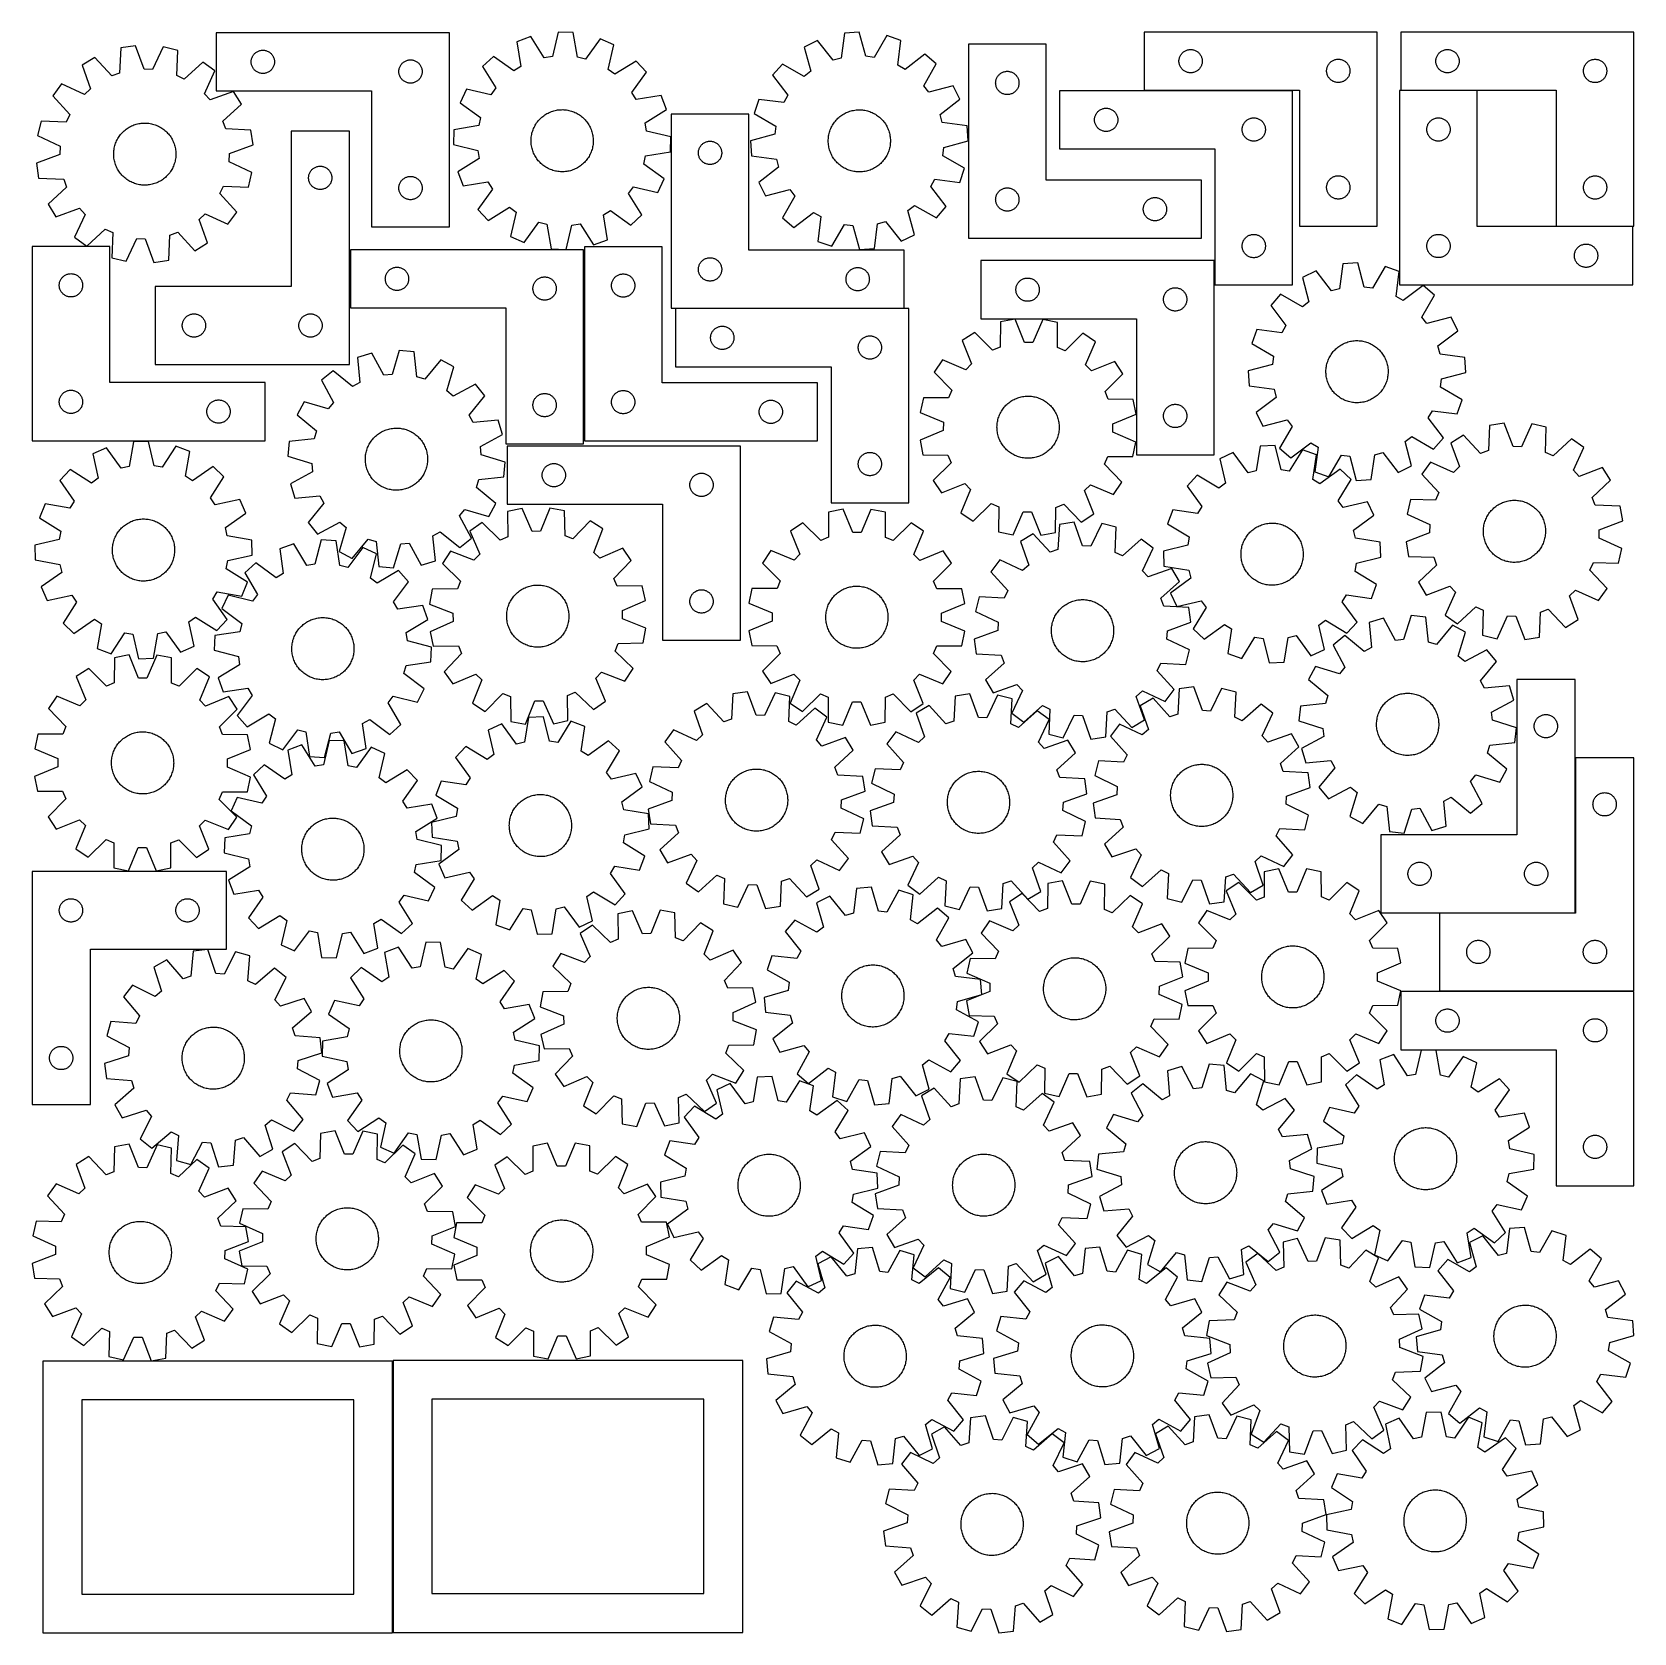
# Model space of a CAD drawing. Header units: millimetres. Extents: x 7 to 1243, y 7 to 1243.
import ezdxf

# ---------------------------------------------------------------- set-up
doc = ezdxf.new("R2010")
doc.units = ezdxf.units.MM
doc.layers.add('CUT', color=7, linetype='CONTINUOUS', true_color=0x000000)

msp = doc.modelspace()

# ---------------------------------------------------------------- linework, layer by layer
at = {"layer": 'CUT'}
for p, q in [((328.746332, 1242.357977), (148.746332, 1242.357977)), ((148.746332, 1242.357977), (148.746332, 1197.357977)), ((328.746332, 1092.357977), (328.746332, 1242.357977)), ((391.745049, 1239.378748), (380.947317, 1235.317412)), ((402.03023, 1222.957497), (391.745049, 1239.378748)), ((412.843396, 1242.857453), (408.374402, 1224.003527)), ((424.373405, 1242.477525), (412.843396, 1242.857453)), ((427.591533, 1223.370299), (424.373405, 1242.477525)), ((445.196978, 1237.617442), (433.853081, 1221.908896)), ((455.703926, 1232.85409), (445.196978, 1237.617442)), ((633.74095, 1241.9987), (631.22592, 1222.786281)), ((645.249261, 1242.801341), (633.74095, 1241.9987)), ((650.406887, 1224.124047), (645.249261, 1242.801341)), ((666.46102, 1240.098951), (656.785161, 1223.311451)), ((677.400471, 1236.436454), (666.46102, 1240.098951)), ((1045.129694, 1242.854803), (865.129694, 1242.854803)), ((865.129694, 1242.854803), (865.129694, 1197.854803)), ((1045.129694, 1092.854803), (1045.129694, 1242.854803)), ((1243.449366, 1242.836981), (1063.449366, 1242.836981)), ((1063.449366, 1242.836981), (1063.449366, 1197.836981)), ((1243.449366, 1092.836981), (1243.449366, 1242.836981)), ((75.07823, 1230.540158), (74.176427, 1211.184818)), ((86.479312, 1232.301061), (75.07823, 1230.540158)), ((93.178675, 1214.119726), (86.479312, 1232.301061)), ((107.842654, 1231.37952), (99.60253, 1213.842623)), ((119.04975, 1228.643377), (107.842654, 1231.37952)), ((118.281458, 1209.282279), (119.04975, 1228.643377)), ((176.952104, 1224.357977), (177.263106, 1224.858109)), ((177.263106, 1224.858109), (177.606152, 1225.33683)), ((177.606152, 1225.33683), (177.979774, 1225.792089)), ((177.979774, 1225.792089), (178.382371, 1226.221938)), ((178.382371, 1226.221938), (178.81222, 1226.624535)), ((178.81222, 1226.624535), (179.267479, 1226.998157)), ((179.267479, 1226.998157), (179.7462, 1227.341204)), ((179.7462, 1227.341204), (180.246332, 1227.652206)), ((180.246332, 1227.652206), (180.765734, 1227.929832)), ((180.765734, 1227.929832), (181.302181, 1228.172893)), ((181.302181, 1228.172893), (181.853377, 1228.380348)), ((181.853377, 1228.380348), (182.416961, 1228.55131)), ((182.416961, 1228.55131), (182.990519, 1228.685045)), ((182.990519, 1228.685045), (183.571597, 1228.780981)), ((183.571597, 1228.780981), (184.157704, 1228.838707)), ((184.157704, 1228.838707), (184.746332, 1228.857977)), ((184.746332, 1228.857977), (185.33496, 1228.838707)), ((185.33496, 1228.838707), (185.921068, 1228.780981)), ((185.921068, 1228.780981), (186.502145, 1228.685045)), ((186.502145, 1228.685045), (187.075704, 1228.55131)), ((187.075704, 1228.55131), (187.639287, 1228.380348)), ((187.639287, 1228.380348), (188.190483, 1228.172893)), ((188.190483, 1228.172893), (188.726931, 1227.929832)), ((188.726931, 1227.929832), (189.246332, 1227.652206)), ((189.246332, 1227.652206), (189.746464, 1227.341204)), ((189.746464, 1227.341204), (190.225185, 1226.998157)), ((190.225185, 1226.998157), (190.680445, 1226.624535)), ((190.680445, 1226.624535), (191.110293, 1226.221938)), ((191.110293, 1226.221938), (191.512891, 1225.792089)), ((191.512891, 1225.792089), (191.886512, 1225.33683)), ((191.886512, 1225.33683), (192.229559, 1224.858109)), ((192.229559, 1224.858109), (192.540561, 1224.357977)), ((380.947317, 1235.317412), (384.03359, 1216.188446)), ((451.36507, 1213.969792), (455.703926, 1232.85409)), ((613.109681, 1236.377994), (602.784544, 1231.232411)), ((602.784544, 1231.232411), (607.813234, 1212.51999)), ((625.022196, 1221.096162), (613.109681, 1236.377994)), ((675.018004, 1217.207147), (677.400471, 1236.436454)), ((695.963421, 1225.822383), (680.599794, 1214.015547)), ((704.668578, 1218.252331), (695.963421, 1225.822383)), ((789.574827, 1233.548159), (729.574827, 1233.548159)), ((729.574827, 1233.548159), (729.574827, 1083.548159)), ((789.574827, 1128.548159), (789.574827, 1233.548159)), ((893.057839, 1224.335402), (893.335465, 1224.854803)), ((893.335465, 1224.854803), (893.646468, 1225.354935)), ((893.646468, 1225.354935), (893.989514, 1225.833656)), ((893.989514, 1225.833656), (894.363136, 1226.288916)), ((894.363136, 1226.288916), (894.765733, 1226.718764)), ((894.765733, 1226.718764), (895.195582, 1227.121362)), ((895.195582, 1227.121362), (895.650841, 1227.494983)), ((895.650841, 1227.494983), (896.129562, 1227.83803)), ((896.129562, 1227.83803), (896.629694, 1228.149032)), ((896.629694, 1228.149032), (897.149096, 1228.426658)), ((897.149096, 1228.426658), (897.685543, 1228.669719)), ((897.685543, 1228.669719), (898.236739, 1228.877174)), ((898.236739, 1228.877174), (898.800323, 1229.048136)), ((898.800323, 1229.048136), (899.373881, 1229.181871)), ((899.373881, 1229.181871), (899.954958, 1229.277807)), ((899.954958, 1229.277807), (900.541066, 1229.335534)), ((900.541066, 1229.335534), (901.129694, 1229.354803)), ((901.129694, 1229.354803), (901.718322, 1229.335534)), ((901.718322, 1229.335534), (902.30443, 1229.277807)), ((902.30443, 1229.277807), (902.885507, 1229.181871)), ((902.885507, 1229.181871), (903.459066, 1229.048136)), ((903.459066, 1229.048136), (904.022649, 1228.877174)), ((904.022649, 1228.877174), (904.573845, 1228.669719)), ((904.573845, 1228.669719), (905.110292, 1228.426658)), ((905.110292, 1228.426658), (905.629694, 1228.149032)), ((905.629694, 1228.149032), (906.129826, 1227.83803)), ((906.129826, 1227.83803), (906.608547, 1227.494983)), ((906.608547, 1227.494983), (907.063806, 1227.121362)), ((907.063806, 1227.121362), (907.493655, 1226.718764)), ((907.493655, 1226.718764), (907.896252, 1226.288916)), ((907.896252, 1226.288916), (908.269874, 1225.833656)), ((908.269874, 1225.833656), (908.612921, 1225.354935)), ((908.612921, 1225.354935), (908.923923, 1224.854803)), ((908.923923, 1224.854803), (909.201549, 1224.335402)), ((1091.377511, 1224.317579), (1091.655137, 1224.836981)), ((1091.655137, 1224.836981), (1091.966139, 1225.337113)), ((1091.966139, 1225.337113), (1092.309186, 1225.815834)), ((1092.309186, 1225.815834), (1092.682807, 1226.271093)), ((1092.682807, 1226.271093), (1093.085405, 1226.700942)), ((1093.085405, 1226.700942), (1093.515253, 1227.103539)), ((1093.515253, 1227.103539), (1093.970513, 1227.477161)), ((1093.970513, 1227.477161), (1094.449234, 1227.820208)), ((1094.449234, 1227.820208), (1094.949366, 1228.13121)), ((1094.949366, 1228.13121), (1095.468768, 1228.408836)), ((1095.468768, 1228.408836), (1096.005215, 1228.651897)), ((1096.005215, 1228.651897), (1096.556411, 1228.859352)), ((1096.556411, 1228.859352), (1097.119994, 1229.030314)), ((1097.119994, 1229.030314), (1097.693553, 1229.164049)), ((1097.693553, 1229.164049), (1098.27463, 1229.259985)), ((1098.27463, 1229.259985), (1098.860738, 1229.317711)), ((1098.860738, 1229.317711), (1099.449366, 1229.336981)), ((1099.449366, 1229.336981), (1100.037994, 1229.317711)), ((1100.037994, 1229.317711), (1100.624101, 1229.259985)), ((1100.624101, 1229.259985), (1101.205179, 1229.164049)), ((1101.205179, 1229.164049), (1101.778737, 1229.030314)), ((1101.778737, 1229.030314), (1102.342321, 1228.859352)), ((1102.342321, 1228.859352), (1102.893517, 1228.651897)), ((1102.893517, 1228.651897), (1103.429964, 1228.408836)), ((1103.429964, 1228.408836), (1103.949366, 1228.13121)), ((1103.949366, 1228.13121), (1104.449498, 1227.820208)), ((1104.449498, 1227.820208), (1104.928219, 1227.477161)), ((1104.928219, 1227.477161), (1105.383478, 1227.103539)), ((1105.383478, 1227.103539), (1105.813327, 1226.700942)), ((1105.813327, 1226.700942), (1106.215924, 1226.271093)), ((1106.215924, 1226.271093), (1106.589546, 1225.815834)), ((1106.589546, 1225.815834), (1106.932592, 1225.337113)), ((1106.932592, 1225.337113), (1107.243594, 1224.836981)), ((1107.243594, 1224.836981), (1107.52122, 1224.317579)), ((54.988417, 1223.216153), (45.129059, 1217.226285)), ((45.129059, 1217.226285), (51.70287, 1198.999178)), ((68.135517, 1208.982525), (54.988417, 1223.216153)), ((99.60253, 1213.842623), (93.178675, 1214.119726)), ((138.434245, 1219.616588), (124.110283, 1206.567966)), ((147.741175, 1212.799952), (138.434245, 1219.616588)), ((139.622195, 1195.206641), (147.741175, 1212.799952)), ((175.746332, 1219.857977), (175.765602, 1220.446605)), ((175.765602, 1219.269349), (175.746332, 1219.857977)), ((175.765602, 1220.446605), (175.823329, 1221.032713)), ((175.823329, 1218.683241), (175.765602, 1219.269349)), ((175.823329, 1221.032713), (175.919265, 1221.61379)), ((175.919265, 1218.102164), (175.823329, 1218.683241)), ((175.919265, 1221.61379), (176.053, 1222.187349)), ((176.053, 1217.528606), (175.919265, 1218.102164)), ((176.053, 1222.187349), (176.223961, 1222.750932)), ((176.223961, 1216.965022), (176.053, 1217.528606)), ((176.223961, 1222.750932), (176.431416, 1223.302128)), ((176.431416, 1216.413826), (176.223961, 1216.965022)), ((176.431416, 1223.302128), (176.674478, 1223.838575)), ((176.674478, 1215.877379), (176.431416, 1216.413826)), ((176.674478, 1223.838575), (176.952104, 1224.357977)), ((176.952104, 1215.357977), (176.674478, 1215.877379)), ((177.263106, 1214.857845), (176.952104, 1215.357977)), ((177.606152, 1214.379124), (177.263106, 1214.857845)), ((177.979774, 1213.923865), (177.606152, 1214.379124)), ((178.382371, 1213.494016), (177.979774, 1213.923865)), ((178.81222, 1213.091419), (178.382371, 1213.494016)), ((179.267479, 1212.717797), (178.81222, 1213.091419)), ((179.7462, 1212.374751), (179.267479, 1212.717797)), ((180.246332, 1212.063749), (179.7462, 1212.374751)), ((189.746464, 1212.374751), (189.246332, 1212.063749)), ((190.225185, 1212.717797), (189.746464, 1212.374751)), ((190.680445, 1213.091419), (190.225185, 1212.717797)), ((191.110293, 1213.494016), (190.680445, 1213.091419)), ((191.512891, 1213.923865), (191.110293, 1213.494016)), ((191.886512, 1214.379124), (191.512891, 1213.923865)), ((192.229559, 1214.857845), (191.886512, 1214.379124)), ((192.540561, 1215.357977), (192.229559, 1214.857845)), ((192.540561, 1224.357977), (192.818187, 1223.838575)), ((192.818187, 1215.877379), (192.540561, 1215.357977)), ((192.818187, 1223.838575), (193.061248, 1223.302128)), ((193.061248, 1216.413826), (192.818187, 1215.877379)), ((193.061248, 1223.302128), (193.268703, 1222.750932)), ((193.268703, 1216.965022), (193.061248, 1216.413826)), ((193.268703, 1222.750932), (193.439665, 1222.187349)), ((193.439665, 1217.528606), (193.268703, 1216.965022)), ((193.439665, 1222.187349), (193.5734, 1221.61379)), ((193.5734, 1218.102164), (193.439665, 1217.528606)), ((193.5734, 1221.61379), (193.669336, 1221.032713)), ((193.669336, 1218.683241), (193.5734, 1218.102164)), ((193.669336, 1221.032713), (193.727063, 1220.446605)), ((193.727063, 1219.269349), (193.669336, 1218.683241)), ((193.727063, 1220.446605), (193.746332, 1219.857977)), ((193.746332, 1219.857977), (193.727063, 1219.269349)), ((289.746332, 1212.357977), (289.765602, 1212.946605)), ((289.765602, 1211.769349), (289.746332, 1212.357977)), ((289.765602, 1212.946605), (289.823329, 1213.532713)), ((289.823329, 1213.532713), (289.919265, 1214.11379)), ((289.919265, 1214.11379), (290.053, 1214.687349)), ((290.053, 1214.687349), (290.223961, 1215.250932)), ((290.223961, 1215.250932), (290.431416, 1215.802128)), ((290.431416, 1215.802128), (290.674478, 1216.338575)), ((290.674478, 1216.338575), (290.952104, 1216.857977)), ((290.952104, 1216.857977), (291.263106, 1217.358109)), ((291.263106, 1217.358109), (291.606152, 1217.83683)), ((291.606152, 1217.83683), (291.979774, 1218.292089)), ((291.979774, 1218.292089), (292.382371, 1218.721938)), ((292.382371, 1218.721938), (292.81222, 1219.124535)), ((292.81222, 1219.124535), (293.267479, 1219.498157)), ((293.267479, 1219.498157), (293.7462, 1219.841204)), ((293.7462, 1219.841204), (294.246332, 1220.152206)), ((294.246332, 1220.152206), (294.765734, 1220.429832)), ((294.765734, 1220.429832), (295.302181, 1220.672893)), ((295.302181, 1220.672893), (295.853377, 1220.880348)), ((295.853377, 1220.880348), (296.416961, 1221.05131)), ((296.416961, 1221.05131), (296.990519, 1221.185045)), ((296.990519, 1221.185045), (297.571597, 1221.280981)), ((297.571597, 1221.280981), (298.157704, 1221.338707)), ((298.157704, 1221.338707), (298.746332, 1221.357977)), ((298.746332, 1221.357977), (299.33496, 1221.338707)), ((299.33496, 1221.338707), (299.921068, 1221.280981)), ((299.921068, 1221.280981), (300.502145, 1221.185045)), ((300.502145, 1221.185045), (301.075704, 1221.05131)), ((301.075704, 1221.05131), (301.639287, 1220.880348)), ((301.639287, 1220.880348), (302.190483, 1220.672893)), ((302.190483, 1220.672893), (302.726931, 1220.429832)), ((302.726931, 1220.429832), (303.246332, 1220.152206)), ((303.246332, 1220.152206), (303.746464, 1219.841204)), ((303.746464, 1219.841204), (304.225185, 1219.498157)), ((304.225185, 1219.498157), (304.680445, 1219.124535)), ((304.680445, 1219.124535), (305.110293, 1218.721938)), ((305.110293, 1218.721938), (305.512891, 1218.292089)), ((305.512891, 1218.292089), (305.886512, 1217.83683)), ((305.886512, 1217.83683), (306.229559, 1217.358109)), ((306.229559, 1217.358109), (306.540561, 1216.857977)), ((306.540561, 1216.857977), (306.818187, 1216.338575)), ((306.818187, 1216.338575), (307.061248, 1215.802128)), ((307.061248, 1215.802128), (307.268703, 1215.250932)), ((307.268703, 1215.250932), (307.439665, 1214.687349)), ((307.439665, 1214.687349), (307.5734, 1214.11379)), ((307.5734, 1214.11379), (307.669336, 1213.532713)), ((307.669336, 1213.532713), (307.727063, 1212.946605)), ((307.727063, 1212.946605), (307.746332, 1212.357977)), ((307.746332, 1212.357977), (307.727063, 1211.769349)), ((362.78623, 1224.02952), (354.364632, 1216.145221)), ((354.364632, 1216.145221), (364.536315, 1199.653427)), ((378.572638, 1212.794231), (362.78623, 1224.02952)), ((384.03359, 1216.188446), (378.572638, 1212.794231)), ((408.374402, 1224.003527), (402.03023, 1222.957497)), ((433.853081, 1221.908896), (427.591533, 1223.370299)), ((456.590731, 1210.22344), (451.36507, 1213.969792)), ((473.082526, 1220.395123), (456.590731, 1210.22344)), ((480.966824, 1211.973525), (473.082526, 1220.395123)), ((585.874688, 1218.14431), (578.304635, 1209.439153)), ((602.728521, 1208.584461), (585.874688, 1218.14431)), ((607.813234, 1212.51999), (602.728521, 1208.584461)), ((631.22592, 1222.786281), (625.022196, 1221.096162)), ((656.785161, 1223.311451), (650.406887, 1224.124047)), ((680.599794, 1214.015547), (675.018004, 1217.207147)), ((695.108729, 1201.398497), (704.668578, 1218.252331)), ((756.681871, 1212.07053), (757.245455, 1212.241492)), ((757.245455, 1212.241492), (757.819014, 1212.375227)), ((757.819014, 1212.375227), (758.400091, 1212.471163)), ((758.400091, 1212.471163), (758.986198, 1212.528889)), ((758.986198, 1212.528889), (759.574827, 1212.548159)), ((759.574827, 1212.548159), (760.163455, 1212.528889)), ((760.163455, 1212.528889), (760.749562, 1212.471163)), ((760.749562, 1212.471163), (761.330639, 1212.375227)), ((761.330639, 1212.375227), (761.904198, 1212.241492)), ((761.904198, 1212.241492), (762.467782, 1212.07053)), ((892.129694, 1220.354803), (892.148964, 1220.943431)), ((892.148964, 1219.766175), (892.129694, 1220.354803)), ((892.148964, 1220.943431), (892.20669, 1221.529539)), ((892.20669, 1219.180068), (892.148964, 1219.766175)), ((892.20669, 1221.529539), (892.302627, 1222.110616)), ((892.302627, 1218.59899), (892.20669, 1219.180068)), ((892.302627, 1222.110616), (892.436362, 1222.684175)), ((892.436362, 1218.025432), (892.302627, 1218.59899)), ((892.436362, 1222.684175), (892.607323, 1223.247759)), ((892.607323, 1217.461848), (892.436362, 1218.025432)), ((892.607323, 1223.247759), (892.814778, 1223.798954)), ((892.814778, 1216.910652), (892.607323, 1217.461848)), ((892.814778, 1223.798954), (893.057839, 1224.335402)), ((893.057839, 1216.374205), (892.814778, 1216.910652)), ((893.335465, 1215.854803), (893.057839, 1216.374205)), ((893.646468, 1215.354671), (893.335465, 1215.854803)), ((893.989514, 1214.87595), (893.646468, 1215.354671)), ((894.363136, 1214.420691), (893.989514, 1214.87595)), ((894.765733, 1213.990842), (894.363136, 1214.420691)), ((895.195582, 1213.588245), (894.765733, 1213.990842)), ((895.650841, 1213.214623), (895.195582, 1213.588245)), ((896.129562, 1212.871577), (895.650841, 1213.214623)), ((896.629694, 1212.560575), (896.129562, 1212.871577)), ((897.149096, 1212.282949), (896.629694, 1212.560575)), ((897.685543, 1212.039888), (897.149096, 1212.282949)), ((905.110292, 1212.282949), (904.573845, 1212.039888)), ((905.629694, 1212.560575), (905.110292, 1212.282949)), ((906.129826, 1212.871577), (905.629694, 1212.560575)), ((906.608547, 1213.214623), (906.129826, 1212.871577)), ((907.063806, 1213.588245), (906.608547, 1213.214623)), ((907.493655, 1213.990842), (907.063806, 1213.588245)), ((907.896252, 1214.420691), (907.493655, 1213.990842)), ((908.269874, 1214.87595), (907.896252, 1214.420691)), ((908.612921, 1215.354671), (908.269874, 1214.87595)), ((908.923923, 1215.854803), (908.612921, 1215.354671)), ((909.201549, 1216.374205), (908.923923, 1215.854803)), ((909.201549, 1224.335402), (909.44461, 1223.798954)), ((909.44461, 1216.910652), (909.201549, 1216.374205)), ((909.44461, 1223.798954), (909.652065, 1223.247759)), ((909.652065, 1217.461848), (909.44461, 1216.910652)), ((909.652065, 1223.247759), (909.823027, 1222.684175)), ((909.823027, 1218.025432), (909.652065, 1217.461848)), ((909.823027, 1222.684175), (909.956762, 1222.110616)), ((909.956762, 1218.59899), (909.823027, 1218.025432)), ((909.956762, 1222.110616), (910.052698, 1221.529539)), ((910.052698, 1219.180068), (909.956762, 1218.59899)), ((910.052698, 1221.529539), (910.110424, 1220.943431)), ((910.110424, 1219.766175), (910.052698, 1219.180068)), ((910.110424, 1220.943431), (910.129694, 1220.354803)), ((910.129694, 1220.354803), (910.110424, 1219.766175)), ((1006.129694, 1212.854803), (1006.148964, 1213.443431)), ((1006.148964, 1212.266175), (1006.129694, 1212.854803)), ((1006.148964, 1213.443431), (1006.20669, 1214.029539)), ((1006.20669, 1211.680068), (1006.148964, 1212.266175)), ((1006.20669, 1214.029539), (1006.302627, 1214.610616)), ((1006.302627, 1214.610616), (1006.436362, 1215.184175)), ((1006.436362, 1215.184175), (1006.607323, 1215.747759)), ((1006.607323, 1215.747759), (1006.814778, 1216.298954)), ((1006.814778, 1216.298954), (1007.057839, 1216.835402)), ((1007.057839, 1216.835402), (1007.335465, 1217.354803)), ((1007.335465, 1217.354803), (1007.646468, 1217.854935)), ((1007.646468, 1217.854935), (1007.989514, 1218.333656)), ((1007.989514, 1218.333656), (1008.363136, 1218.788916)), ((1008.363136, 1218.788916), (1008.765733, 1219.218764)), ((1008.765733, 1219.218764), (1009.195582, 1219.621362)), ((1009.195582, 1219.621362), (1009.650841, 1219.994983)), ((1009.650841, 1219.994983), (1010.129562, 1220.33803)), ((1010.129562, 1220.33803), (1010.629694, 1220.649032)), ((1010.629694, 1220.649032), (1011.149096, 1220.926658)), ((1011.149096, 1220.926658), (1011.685543, 1221.169719)), ((1011.685543, 1221.169719), (1012.236739, 1221.377174)), ((1012.236739, 1221.377174), (1012.800323, 1221.548136)), ((1012.800323, 1221.548136), (1013.373881, 1221.681871)), ((1013.373881, 1221.681871), (1013.954958, 1221.777807)), ((1013.954958, 1221.777807), (1014.541066, 1221.835534)), ((1014.541066, 1221.835534), (1015.129694, 1221.854803)), ((1015.129694, 1221.854803), (1015.718322, 1221.835534)), ((1015.718322, 1221.835534), (1016.30443, 1221.777807)), ((1016.30443, 1221.777807), (1016.885507, 1221.681871)), ((1016.885507, 1221.681871), (1017.459066, 1221.548136)), ((1017.459066, 1221.548136), (1018.022649, 1221.377174)), ((1018.022649, 1221.377174), (1018.573845, 1221.169719)), ((1018.573845, 1221.169719), (1019.110292, 1220.926658)), ((1019.110292, 1220.926658), (1019.629694, 1220.649032)), ((1019.629694, 1220.649032), (1020.129826, 1220.33803)), ((1020.129826, 1220.33803), (1020.608547, 1219.994983)), ((1020.608547, 1219.994983), (1021.063806, 1219.621362)), ((1021.063806, 1219.621362), (1021.493655, 1219.218764)), ((1021.493655, 1219.218764), (1021.896252, 1218.788916)), ((1021.896252, 1218.788916), (1022.269874, 1218.333656)), ((1022.269874, 1218.333656), (1022.612921, 1217.854935)), ((1022.612921, 1217.854935), (1022.923923, 1217.354803)), ((1022.923923, 1217.354803), (1023.201549, 1216.835402)), ((1023.201549, 1216.835402), (1023.44461, 1216.298954)), ((1023.44461, 1216.298954), (1023.652065, 1215.747759)), ((1023.652065, 1215.747759), (1023.823027, 1215.184175)), ((1023.823027, 1215.184175), (1023.956762, 1214.610616)), ((1023.956762, 1214.610616), (1024.052698, 1214.029539)), ((1024.052698, 1214.029539), (1024.110424, 1213.443431)), ((1024.110424, 1212.266175), (1024.052698, 1211.680068)), ((1024.110424, 1213.443431), (1024.129694, 1212.854803)), ((1024.129694, 1212.854803), (1024.110424, 1212.266175)), ((1090.449366, 1220.336981), (1090.468635, 1220.925609)), ((1090.468635, 1219.748353), (1090.449366, 1220.336981)), ((1090.468635, 1220.925609), (1090.526362, 1221.511717)), ((1090.526362, 1219.162245), (1090.468635, 1219.748353)), ((1090.526362, 1221.511717), (1090.622298, 1222.092794)), ((1090.622298, 1218.581168), (1090.526362, 1219.162245)), ((1090.622298, 1222.092794), (1090.756033, 1222.666352)), ((1090.756033, 1218.00761), (1090.622298, 1218.581168)), ((1090.756033, 1222.666352), (1090.926995, 1223.229936)), ((1090.926995, 1217.444026), (1090.756033, 1218.00761)), ((1090.926995, 1223.229936), (1091.13445, 1223.781132)), ((1091.13445, 1216.89283), (1090.926995, 1217.444026)), ((1091.13445, 1223.781132), (1091.377511, 1224.317579)), ((1091.377511, 1216.356383), (1091.13445, 1216.89283)), ((1091.655137, 1215.836981), (1091.377511, 1216.356383)), ((1091.966139, 1215.336849), (1091.655137, 1215.836981)), ((1092.309186, 1214.858128), (1091.966139, 1215.336849)), ((1092.682807, 1214.402869), (1092.309186, 1214.858128)), ((1093.085405, 1213.97302), (1092.682807, 1214.402869)), ((1093.515253, 1213.570423), (1093.085405, 1213.97302)), ((1093.970513, 1213.196801), (1093.515253, 1213.570423)), ((1094.449234, 1212.853755), (1093.970513, 1213.196801)), ((1094.949366, 1212.542752), (1094.449234, 1212.853755)), ((1095.468768, 1212.265126), (1094.949366, 1212.542752)), ((1096.005215, 1212.022065), (1095.468768, 1212.265126)), ((1103.429964, 1212.265126), (1102.893517, 1212.022065)), ((1103.949366, 1212.542752), (1103.429964, 1212.265126)), ((1104.449498, 1212.853755), (1103.949366, 1212.542752)), ((1104.928219, 1213.196801), (1104.449498, 1212.853755)), ((1105.383478, 1213.570423), (1104.928219, 1213.196801)), ((1105.813327, 1213.97302), (1105.383478, 1213.570423)), ((1106.215924, 1214.402869), (1105.813327, 1213.97302)), ((1106.589546, 1214.858128), (1106.215924, 1214.402869)), ((1106.932592, 1215.336849), (1106.589546, 1214.858128)), ((1107.243594, 1215.836981), (1106.932592, 1215.336849)), ((1107.52122, 1216.356383), (1107.243594, 1215.836981)), ((1107.52122, 1224.317579), (1107.764282, 1223.781132)), ((1107.764282, 1216.89283), (1107.52122, 1216.356383)), ((1107.764282, 1223.781132), (1107.971737, 1223.229936)), ((1107.971737, 1217.444026), (1107.764282, 1216.89283)), ((1107.971737, 1223.229936), (1108.142698, 1222.666352)), ((1108.142698, 1218.00761), (1107.971737, 1217.444026)), ((1108.142698, 1222.666352), (1108.276433, 1222.092794)), ((1108.276433, 1218.581168), (1108.142698, 1218.00761)), ((1108.276433, 1222.092794), (1108.372369, 1221.511717)), ((1108.372369, 1219.162245), (1108.276433, 1218.581168)), ((1108.372369, 1221.511717), (1108.430096, 1220.925609)), ((1108.430096, 1219.748353), (1108.372369, 1219.162245)), ((1108.430096, 1220.925609), (1108.449366, 1220.336981)), ((1108.449366, 1220.336981), (1108.430096, 1219.748353)), ((1204.449366, 1212.836981), (1204.468635, 1213.425609)), ((1204.468635, 1212.248353), (1204.449366, 1212.836981)), ((1204.468635, 1213.425609), (1204.526362, 1214.011717)), ((1204.526362, 1211.662245), (1204.468635, 1212.248353)), ((1204.526362, 1214.011717), (1204.622298, 1214.592794)), ((1204.622298, 1214.592794), (1204.756033, 1215.166352)), ((1204.756033, 1215.166352), (1204.926995, 1215.729936)), ((1204.926995, 1215.729936), (1205.13445, 1216.281132)), ((1205.13445, 1216.281132), (1205.377511, 1216.817579)), ((1205.377511, 1216.817579), (1205.655137, 1217.336981)), ((1205.655137, 1217.336981), (1205.966139, 1217.837113)), ((1205.966139, 1217.837113), (1206.309186, 1218.315834)), ((1206.309186, 1218.315834), (1206.682807, 1218.771093)), ((1206.682807, 1218.771093), (1207.085405, 1219.200942)), ((1207.085405, 1219.200942), (1207.515253, 1219.603539)), ((1207.515253, 1219.603539), (1207.970513, 1219.977161)), ((1207.970513, 1219.977161), (1208.449234, 1220.320208)), ((1208.449234, 1220.320208), (1208.949366, 1220.63121)), ((1208.949366, 1220.63121), (1209.468768, 1220.908836)), ((1209.468768, 1220.908836), (1210.005215, 1221.151897)), ((1210.005215, 1221.151897), (1210.556411, 1221.359352)), ((1210.556411, 1221.359352), (1211.119994, 1221.530314)), ((1211.119994, 1221.530314), (1211.693553, 1221.664049)), ((1211.693553, 1221.664049), (1212.27463, 1221.759985)), ((1212.27463, 1221.759985), (1212.860738, 1221.817711)), ((1212.860738, 1221.817711), (1213.449366, 1221.836981)), ((1213.449366, 1221.836981), (1214.037994, 1221.817711)), ((1214.037994, 1221.817711), (1214.624101, 1221.759985)), ((1214.624101, 1221.759985), (1215.205179, 1221.664049)), ((1215.205179, 1221.664049), (1215.778737, 1221.530314)), ((1215.778737, 1221.530314), (1216.342321, 1221.359352)), ((1216.342321, 1221.359352), (1216.893517, 1221.151897)), ((1216.893517, 1221.151897), (1217.429964, 1220.908836)), ((1217.429964, 1220.908836), (1217.949366, 1220.63121)), ((1217.949366, 1220.63121), (1218.449498, 1220.320208)), ((1218.449498, 1220.320208), (1218.928219, 1219.977161)), ((1218.928219, 1219.977161), (1219.383478, 1219.603539)), ((1219.383478, 1219.603539), (1219.813327, 1219.200942)), ((1219.813327, 1219.200942), (1220.215924, 1218.771093)), ((1220.215924, 1218.771093), (1220.589546, 1218.315834)), ((1220.589546, 1218.315834), (1220.932592, 1217.837113)), ((1220.932592, 1217.837113), (1221.243594, 1217.336981)), ((1221.243594, 1217.336981), (1221.52122, 1216.817579)), ((1221.52122, 1216.817579), (1221.764282, 1216.281132)), ((1221.764282, 1216.281132), (1221.971737, 1215.729936)), ((1221.971737, 1215.729936), (1222.142698, 1215.166352)), ((1222.142698, 1215.166352), (1222.276433, 1214.592794)), ((1222.276433, 1214.592794), (1222.372369, 1214.011717)), ((1222.372369, 1214.011717), (1222.430096, 1213.425609)), ((1222.430096, 1212.248353), (1222.372369, 1211.662245)), ((1222.430096, 1213.425609), (1222.449366, 1212.836981)), ((1222.449366, 1212.836981), (1222.430096, 1212.248353)), ((29.371267, 1202.771749), (22.554631, 1193.46482)), ((46.964578, 1194.652769), (29.371267, 1202.771749)), ((74.176427, 1211.184818), (68.135517, 1208.982525)), ((124.110283, 1206.567966), (118.281458, 1209.282279)), ((180.765734, 1211.786122), (180.246332, 1212.063749)), ((181.302181, 1211.543061), (180.765734, 1211.786122)), ((181.853377, 1211.335606), (181.302181, 1211.543061)), ((182.416961, 1211.164645), (181.853377, 1211.335606)), ((182.990519, 1211.03091), (182.416961, 1211.164645)), ((183.571597, 1210.934973), (182.990519, 1211.03091)), ((184.157704, 1210.877247), (183.571597, 1210.934973)), ((184.746332, 1210.857977), (184.157704, 1210.877247)), ((185.33496, 1210.877247), (184.746332, 1210.857977)), ((185.921068, 1210.934973), (185.33496, 1210.877247)), ((186.502145, 1211.03091), (185.921068, 1210.934973)), ((187.075704, 1211.164645), (186.502145, 1211.03091)), ((187.639287, 1211.335606), (187.075704, 1211.164645)), ((188.190483, 1211.543061), (187.639287, 1211.335606)), ((188.726931, 1211.786122), (188.190483, 1211.543061)), ((189.246332, 1212.063749), (188.726931, 1211.786122)), ((289.823329, 1211.183241), (289.765602, 1211.769349)), ((289.919265, 1210.602164), (289.823329, 1211.183241)), ((290.053, 1210.028606), (289.919265, 1210.602164)), ((290.223961, 1209.465022), (290.053, 1210.028606)), ((290.431416, 1208.913826), (290.223961, 1209.465022)), ((290.674478, 1208.377379), (290.431416, 1208.913826)), ((290.952104, 1207.857977), (290.674478, 1208.377379)), ((291.263106, 1207.357845), (290.952104, 1207.857977)), ((291.606152, 1206.879124), (291.263106, 1207.357845)), ((291.979774, 1206.423865), (291.606152, 1206.879124)), ((292.382371, 1205.994016), (291.979774, 1206.423865)), ((292.81222, 1205.591419), (292.382371, 1205.994016)), ((293.267479, 1205.217797), (292.81222, 1205.591419)), ((293.7462, 1204.874751), (293.267479, 1205.217797)), ((294.246332, 1204.563749), (293.7462, 1204.874751)), ((294.765734, 1204.286122), (294.246332, 1204.563749)), ((295.302181, 1204.043061), (294.765734, 1204.286122)), ((295.853377, 1203.835606), (295.302181, 1204.043061)), ((296.416961, 1203.664645), (295.853377, 1203.835606)), ((296.990519, 1203.53091), (296.416961, 1203.664645)), ((297.571597, 1203.434973), (296.990519, 1203.53091)), ((298.157704, 1203.377247), (297.571597, 1203.434973)), ((298.746332, 1203.357977), (298.157704, 1203.377247)), ((299.33496, 1203.377247), (298.746332, 1203.357977)), ((299.921068, 1203.434973), (299.33496, 1203.377247)), ((300.502145, 1203.53091), (299.921068, 1203.434973)), ((301.075704, 1203.664645), (300.502145, 1203.53091)), ((301.639287, 1203.835606), (301.075704, 1203.664645)), ((302.190483, 1204.043061), (301.639287, 1203.835606)), ((302.726931, 1204.286122), (302.190483, 1204.043061)), ((303.246332, 1204.563749), (302.726931, 1204.286122)), ((303.746464, 1204.874751), (303.246332, 1204.563749)), ((304.225185, 1205.217797), (303.746464, 1204.874751)), ((304.680445, 1205.591419), (304.225185, 1205.217797)), ((305.110293, 1205.994016), (304.680445, 1205.591419)), ((305.512891, 1206.423865), (305.110293, 1205.994016)), ((305.886512, 1206.879124), (305.512891, 1206.423865)), ((306.229559, 1207.357845), (305.886512, 1206.879124)), ((306.540561, 1207.857977), (306.229559, 1207.357845)), ((306.818187, 1208.377379), (306.540561, 1207.857977)), ((307.061248, 1208.913826), (306.818187, 1208.377379)), ((307.268703, 1209.465022), (307.061248, 1208.913826)), ((307.439665, 1210.028606), (307.268703, 1209.465022)), ((307.5734, 1210.602164), (307.439665, 1210.028606)), ((307.669336, 1211.183241), (307.5734, 1210.602164)), ((307.727063, 1211.769349), (307.669336, 1211.183241)), ((469.731536, 1196.187116), (480.966824, 1211.973525)), ((578.304635, 1209.439153), (590.111472, 1194.075526)), ((699.044258, 1196.313785), (695.108729, 1201.398497)), ((717.756679, 1201.342475), (699.044258, 1196.313785)), ((722.902262, 1191.017338), (717.756679, 1201.342475)), ((750.574827, 1203.548159), (750.594096, 1204.136787)), ((750.594096, 1202.959531), (750.574827, 1203.548159)), ((750.594096, 1204.136787), (750.651823, 1204.722895)), ((750.651823, 1202.373423), (750.594096, 1202.959531)), ((750.651823, 1204.722895), (750.747759, 1205.303972)), ((750.747759, 1201.792346), (750.651823, 1202.373423)), ((750.747759, 1205.303972), (750.881494, 1205.877531)), ((750.881494, 1201.218788), (750.747759, 1201.792346)), ((750.881494, 1205.877531), (751.052455, 1206.441114)), ((751.052455, 1200.655204), (750.881494, 1201.218788)), ((751.052455, 1206.441114), (751.259911, 1206.99231)), ((751.259911, 1200.104008), (751.052455, 1200.655204)), ((751.259911, 1206.99231), (751.502972, 1207.528757)), ((751.502972, 1199.567561), (751.259911, 1200.104008)), ((751.502972, 1207.528757), (751.780598, 1208.048159)), ((751.780598, 1208.048159), (752.0916, 1208.548291)), ((752.0916, 1208.548291), (752.434647, 1209.027012)), ((752.434647, 1209.027012), (752.808268, 1209.482271)), ((752.808268, 1209.482271), (753.210866, 1209.91212)), ((753.210866, 1209.91212), (753.640714, 1210.314717)), ((753.640714, 1210.314717), (754.095974, 1210.688339)), ((754.095974, 1210.688339), (754.574694, 1211.031386)), ((754.574694, 1211.031386), (755.074827, 1211.342388)), ((755.074827, 1211.342388), (755.594228, 1211.620014)), ((755.594228, 1211.620014), (756.130676, 1211.863075)), ((756.130676, 1211.863075), (756.681871, 1212.07053)), ((762.467782, 1212.07053), (763.018977, 1211.863075)), ((763.018977, 1211.863075), (763.555425, 1211.620014)), ((763.555425, 1211.620014), (764.074827, 1211.342388)), ((764.074827, 1211.342388), (764.574959, 1211.031386)), ((764.574959, 1211.031386), (765.053679, 1210.688339)), ((765.053679, 1210.688339), (765.508939, 1210.314717)), ((765.508939, 1210.314717), (765.938788, 1209.91212)), ((765.938788, 1209.91212), (766.341385, 1209.482271)), ((766.341385, 1209.482271), (766.715007, 1209.027012)), ((766.715007, 1209.027012), (767.058053, 1208.548291)), ((767.058053, 1208.548291), (767.369055, 1208.048159)), ((767.369055, 1208.048159), (767.646681, 1207.528757)), ((767.646681, 1207.528757), (767.889742, 1206.99231)), ((767.889742, 1200.104008), (767.646681, 1199.567561)), ((767.889742, 1206.99231), (768.097198, 1206.441114)), ((768.097198, 1200.655204), (767.889742, 1200.104008)), ((768.097198, 1206.441114), (768.268159, 1205.877531)), ((768.268159, 1201.218788), (768.097198, 1200.655204)), ((768.268159, 1205.877531), (768.401894, 1205.303972)), ((768.401894, 1201.792346), (768.268159, 1201.218788)), ((768.401894, 1205.303972), (768.49783, 1204.722895)), ((768.49783, 1202.373423), (768.401894, 1201.792346)), ((768.49783, 1204.722895), (768.555557, 1204.136787)), ((768.555557, 1202.959531), (768.49783, 1202.373423)), ((768.555557, 1204.136787), (768.574827, 1203.548159)), ((768.574827, 1203.548159), (768.555557, 1202.959531)), ((898.236739, 1211.832432), (897.685543, 1212.039888)), ((898.800323, 1211.661471), (898.236739, 1211.832432)), ((899.373881, 1211.527736), (898.800323, 1211.661471)), ((899.954958, 1211.4318), (899.373881, 1211.527736)), ((900.541066, 1211.374073), (899.954958, 1211.4318)), ((901.129694, 1211.354803), (900.541066, 1211.374073)), ((901.718322, 1211.374073), (901.129694, 1211.354803)), ((902.30443, 1211.4318), (901.718322, 1211.374073)), ((902.885507, 1211.527736), (902.30443, 1211.4318)), ((903.459066, 1211.661471), (902.885507, 1211.527736)), ((904.022649, 1211.832432), (903.459066, 1211.661471)), ((904.573845, 1212.039888), (904.022649, 1211.832432)), ((1006.302627, 1211.09899), (1006.20669, 1211.680068)), ((1006.436362, 1210.525432), (1006.302627, 1211.09899)), ((1006.607323, 1209.961848), (1006.436362, 1210.525432)), ((1006.814778, 1209.410652), (1006.607323, 1209.961848)), ((1007.057839, 1208.874205), (1006.814778, 1209.410652)), ((1007.335465, 1208.354803), (1007.057839, 1208.874205)), ((1007.646468, 1207.854671), (1007.335465, 1208.354803)), ((1007.989514, 1207.37595), (1007.646468, 1207.854671)), ((1008.363136, 1206.920691), (1007.989514, 1207.37595)), ((1008.765733, 1206.490842), (1008.363136, 1206.920691)), ((1009.195582, 1206.088245), (1008.765733, 1206.490842)), ((1009.650841, 1205.714623), (1009.195582, 1206.088245)), ((1010.129562, 1205.371577), (1009.650841, 1205.714623)), ((1010.629694, 1205.060575), (1010.129562, 1205.371577)), ((1011.149096, 1204.782949), (1010.629694, 1205.060575)), ((1011.685543, 1204.539888), (1011.149096, 1204.782949)), ((1012.236739, 1204.332432), (1011.685543, 1204.539888)), ((1012.800323, 1204.161471), (1012.236739, 1204.332432)), ((1013.373881, 1204.027736), (1012.800323, 1204.161471)), ((1013.954958, 1203.9318), (1013.373881, 1204.027736)), ((1014.541066, 1203.874073), (1013.954958, 1203.9318)), ((1015.129694, 1203.854803), (1014.541066, 1203.874073)), ((1015.718322, 1203.874073), (1015.129694, 1203.854803)), ((1016.30443, 1203.9318), (1015.718322, 1203.874073)), ((1016.885507, 1204.027736), (1016.30443, 1203.9318)), ((1017.459066, 1204.161471), (1016.885507, 1204.027736)), ((1018.022649, 1204.332432), (1017.459066, 1204.161471)), ((1018.573845, 1204.539888), (1018.022649, 1204.332432)), ((1019.110292, 1204.782949), (1018.573845, 1204.539888)), ((1019.629694, 1205.060575), (1019.110292, 1204.782949)), ((1020.129826, 1205.371577), (1019.629694, 1205.060575)), ((1020.608547, 1205.714623), (1020.129826, 1205.371577)), ((1021.063806, 1206.088245), (1020.608547, 1205.714623)), ((1021.493655, 1206.490842), (1021.063806, 1206.088245)), ((1021.896252, 1206.920691), (1021.493655, 1206.490842)), ((1022.269874, 1207.37595), (1021.896252, 1206.920691)), ((1022.612921, 1207.854671), (1022.269874, 1207.37595)), ((1022.923923, 1208.354803), (1022.612921, 1207.854671)), ((1023.201549, 1208.874205), (1022.923923, 1208.354803)), ((1023.44461, 1209.410652), (1023.201549, 1208.874205)), ((1023.652065, 1209.961848), (1023.44461, 1209.410652)), ((1023.823027, 1210.525432), (1023.652065, 1209.961848)), ((1023.956762, 1211.09899), (1023.823027, 1210.525432)), ((1024.052698, 1211.680068), (1023.956762, 1211.09899)), ((1096.556411, 1211.81461), (1096.005215, 1212.022065)), ((1097.119994, 1211.643649), (1096.556411, 1211.81461)), ((1097.693553, 1211.509914), (1097.119994, 1211.643649)), ((1098.27463, 1211.413977), (1097.693553, 1211.509914)), ((1098.860738, 1211.356251), (1098.27463, 1211.413977)), ((1099.449366, 1211.336981), (1098.860738, 1211.356251)), ((1100.037994, 1211.356251), (1099.449366, 1211.336981)), ((1100.624101, 1211.413977), (1100.037994, 1211.356251)), ((1101.205179, 1211.509914), (1100.624101, 1211.413977)), ((1101.778737, 1211.643649), (1101.205179, 1211.509914)), ((1102.342321, 1211.81461), (1101.778737, 1211.643649)), ((1102.893517, 1212.022065), (1102.342321, 1211.81461)), ((1204.622298, 1211.081168), (1204.526362, 1211.662245)), ((1204.756033, 1210.50761), (1204.622298, 1211.081168)), ((1204.926995, 1209.944026), (1204.756033, 1210.50761)), ((1205.13445, 1209.39283), (1204.926995, 1209.944026)), ((1205.377511, 1208.856383), (1205.13445, 1209.39283)), ((1205.655137, 1208.336981), (1205.377511, 1208.856383)), ((1205.966139, 1207.836849), (1205.655137, 1208.336981)), ((1206.309186, 1207.358128), (1205.966139, 1207.836849)), ((1206.682807, 1206.902869), (1206.309186, 1207.358128)), ((1207.085405, 1206.47302), (1206.682807, 1206.902869)), ((1207.515253, 1206.070423), (1207.085405, 1206.47302)), ((1207.970513, 1205.696801), (1207.515253, 1206.070423)), ((1208.449234, 1205.353755), (1207.970513, 1205.696801)), ((1208.949366, 1205.042752), (1208.449234, 1205.353755)), ((1209.468768, 1204.765126), (1208.949366, 1205.042752)), ((1210.005215, 1204.522065), (1209.468768, 1204.765126)), ((1210.556411, 1204.31461), (1210.005215, 1204.522065)), ((1211.119994, 1204.143649), (1210.556411, 1204.31461)), ((1211.693553, 1204.009914), (1211.119994, 1204.143649)), ((1212.27463, 1203.913977), (1211.693553, 1204.009914)), ((1212.860738, 1203.856251), (1212.27463, 1203.913977)), ((1213.449366, 1203.836981), (1212.860738, 1203.856251)), ((1214.037994, 1203.856251), (1213.449366, 1203.836981)), ((1214.624101, 1203.913977), (1214.037994, 1203.856251)), ((1215.205179, 1204.009914), (1214.624101, 1203.913977)), ((1215.778737, 1204.143649), (1215.205179, 1204.009914)), ((1216.342321, 1204.31461), (1215.778737, 1204.143649)), ((1216.893517, 1204.522065), (1216.342321, 1204.31461)), ((1217.429964, 1204.765126), (1216.893517, 1204.522065)), ((1217.949366, 1205.042752), (1217.429964, 1204.765126)), ((1218.449498, 1205.353755), (1217.949366, 1205.042752)), ((1218.928219, 1205.696801), (1218.449498, 1205.353755)), ((1219.383478, 1206.070423), (1218.928219, 1205.696801)), ((1219.813327, 1206.47302), (1219.383478, 1206.070423)), ((1220.215924, 1206.902869), (1219.813327, 1206.47302)), ((1220.589546, 1207.358128), (1220.215924, 1206.902869)), ((1220.932592, 1207.836849), (1220.589546, 1207.358128)), ((1221.243594, 1208.336981), (1220.932592, 1207.836849)), ((1221.52122, 1208.856383), (1221.243594, 1208.336981)), ((1221.764282, 1209.39283), (1221.52122, 1208.856383)), ((1221.971737, 1209.944026), (1221.764282, 1209.39283)), ((1222.142698, 1210.50761), (1221.971737, 1209.944026)), ((1222.276433, 1211.081168), (1222.142698, 1210.50761)), ((1222.372369, 1211.662245), (1222.276433, 1211.081168)), ((22.554631, 1193.46482), (35.603252, 1179.140857)), ((51.70287, 1198.999178), (46.964578, 1194.652769)), ((143.968604, 1190.468349), (139.622195, 1195.206641)), ((162.195711, 1197.04216), (143.968604, 1190.468349)), ((148.746332, 1197.357977), (268.746332, 1197.357977)), ((168.185579, 1187.182802), (162.195711, 1197.04216)), ((268.746332, 1197.357977), (268.746332, 1092.357977)), ((341.905664, 1198.766622), (337.142313, 1188.259674)), ((337.142313, 1188.259674), (352.850859, 1176.915777)), ((360.789963, 1194.427766), (341.905664, 1198.766622)), ((364.536315, 1199.653427), (360.789963, 1194.427766)), ((473.12575, 1190.726164), (469.731536, 1196.187116)), ((492.254716, 1193.812437), (473.12575, 1190.726164)), ((496.316052, 1183.014705), (492.254716, 1193.812437)), ((567.690565, 1190.876203), (564.028067, 1179.936752)), ((586.919872, 1188.493736), (567.690565, 1190.876203)), ((590.111472, 1194.075526), (586.919872, 1188.493736)), ((707.62043, 1179.104823), (722.902262, 1191.017338)), ((751.780598, 1199.048159), (751.502972, 1199.567561)), ((752.0916, 1198.548027), (751.780598, 1199.048159)), ((752.434647, 1198.069306), (752.0916, 1198.548027)), ((752.808268, 1197.614047), (752.434647, 1198.069306)), ((753.210866, 1197.184198), (752.808268, 1197.614047)), ((753.640714, 1196.781601), (753.210866, 1197.184198)), ((754.095974, 1196.407979), (753.640714, 1196.781601)), ((754.574694, 1196.064933), (754.095974, 1196.407979)), ((755.074827, 1195.753931), (754.574694, 1196.064933)), ((755.594228, 1195.476304), (755.074827, 1195.753931)), ((756.130676, 1195.233243), (755.594228, 1195.476304)), ((756.681871, 1195.025788), (756.130676, 1195.233243)), ((757.245455, 1194.854827), (756.681871, 1195.025788)), ((757.819014, 1194.721092), (757.245455, 1194.854827)), ((758.400091, 1194.625155), (757.819014, 1194.721092)), ((758.986198, 1194.567429), (758.400091, 1194.625155)), ((759.574827, 1194.548159), (758.986198, 1194.567429)), ((760.163455, 1194.567429), (759.574827, 1194.548159)), ((760.749562, 1194.625155), (760.163455, 1194.567429)), ((761.330639, 1194.721092), (760.749562, 1194.625155)), ((761.904198, 1194.854827), (761.330639, 1194.721092)), ((762.467782, 1195.025788), (761.904198, 1194.854827)), ((763.018977, 1195.233243), (762.467782, 1195.025788)), ((763.555425, 1195.476304), (763.018977, 1195.233243)), ((764.074827, 1195.753931), (763.555425, 1195.476304)), ((764.574959, 1196.064933), (764.074827, 1195.753931)), ((765.053679, 1196.407979), (764.574959, 1196.064933)), ((765.508939, 1196.781601), (765.053679, 1196.407979)), ((765.938788, 1197.184198), (765.508939, 1196.781601)), ((766.341385, 1197.614047), (765.938788, 1197.184198)), ((766.715007, 1198.069306), (766.341385, 1197.614047)), ((767.058053, 1198.548027), (766.715007, 1198.069306)), ((767.369055, 1199.048159), (767.058053, 1198.548027)), ((767.646681, 1199.567561), (767.369055, 1199.048159)), ((979.890009, 1197.558417), (799.890009, 1197.558417)), ((799.890009, 1197.558417), (799.890009, 1152.558417)), ((865.129694, 1197.854803), (985.129694, 1197.854803)), ((979.890009, 1047.558417), (979.890009, 1197.558417)), ((985.129694, 1197.854803), (985.129694, 1092.854803)), ((1122.485296, 1197.611392), (1062.485296, 1197.611392)), ((1062.485296, 1197.611392), (1062.485296, 1047.611392)), ((1063.449366, 1197.836981), (1183.449366, 1197.836981)), ((1122.485296, 1092.611392), (1122.485296, 1197.611392)), ((1183.449366, 1197.836981), (1183.449366, 1092.836981)), ((35.603252, 1179.140857), (32.88894, 1173.312032)), ((153.951951, 1174.035701), (168.185579, 1187.182802)), ((352.850859, 1176.915777), (351.389455, 1170.654229)), ((397.98036, 1174.933975), (398.648776, 1175.649459)), ((398.648776, 1175.649459), (399.345818, 1176.337083)), ((399.345818, 1176.337083), (400.070328, 1176.995703)), ((400.070328, 1176.995703), (400.821099, 1177.624224)), ((400.821099, 1177.624224), (401.596881, 1178.221599)), ((401.596881, 1178.221599), (402.396384, 1178.786833)), ((402.396384, 1178.786833), (403.218277, 1179.318986)), ((403.218277, 1179.318986), (404.061192, 1179.817173)), ((404.061192, 1179.817173), (404.923725, 1180.280564)), ((404.923725, 1180.280564), (405.804442, 1180.708388)), ((405.804442, 1180.708388), (406.701876, 1181.099932)), ((406.701876, 1181.099932), (407.614534, 1181.454546)), ((407.614534, 1181.454546), (408.540897, 1181.771638)), ((408.540897, 1181.771638), (409.479422, 1182.050682)), ((409.479422, 1182.050682), (410.428548, 1182.291212)), ((410.428548, 1182.291212), (411.386695, 1182.492829)), ((411.386695, 1182.492829), (412.352269, 1182.655196)), ((412.352269, 1182.655196), (413.323661, 1182.778044)), ((413.323661, 1182.778044), (414.299256, 1182.861168)), ((414.299256, 1182.861168), (415.27743, 1182.904429)), ((415.27743, 1182.904429), (416.256554, 1182.907756)), ((416.256554, 1182.907756), (417.234999, 1182.871144)), ((417.234999, 1182.871144), (418.211136, 1182.794652)), ((418.211136, 1182.794652), (419.183341, 1182.678409)), ((419.183341, 1182.678409), (420.149996, 1182.522608)), ((420.149996, 1182.522608), (421.109491, 1182.327507)), ((421.109491, 1182.327507), (422.06023, 1182.093433)), ((422.06023, 1182.093433), (423.00063, 1181.820774)), ((423.00063, 1181.820774), (423.929126, 1181.509985)), ((423.929126, 1181.509985), (424.844173, 1181.161582)), ((424.844173, 1181.161582), (425.744248, 1180.776146)), ((425.744248, 1180.776146), (426.627852, 1180.354318)), ((426.627852, 1180.354318), (427.493514, 1179.896799)), ((427.493514, 1179.896799), (428.339795, 1179.404353)), ((428.339795, 1179.404353), (429.165286, 1178.877797)), ((429.165286, 1178.877797), (429.968612, 1178.318009)), ((429.968612, 1178.318009), (430.748436, 1177.725921)), ((430.748436, 1177.725921), (431.503462, 1177.102517)), ((431.503462, 1177.102517), (432.232431, 1176.448836)), ((432.232431, 1176.448836), (432.93413, 1175.765965)), ((432.93413, 1175.765965), (433.607393, 1175.055041)), ((479.894802, 1172.729524), (496.316052, 1183.014705)), ((560.05145, 1179.528628), (500.05145, 1179.528628)), ((500.05145, 1179.528628), (500.05145, 1029.528628)), ((560.05145, 1074.528628), (560.05145, 1179.528628)), ((564.028067, 1179.936752), (580.815568, 1170.260893)), ((627.448325, 1174.813917), (628.116331, 1175.529782)), ((628.116331, 1175.529782), (628.812981, 1176.217804)), ((628.812981, 1176.217804), (629.537114, 1176.876838)), ((629.537114, 1176.876838), (630.287526, 1177.505788)), ((630.287526, 1177.505788), (631.062968, 1178.103605)), ((631.062968, 1178.103605), (631.862148, 1178.669296)), ((631.862148, 1178.669296), (632.683736, 1179.201919)), ((632.683736, 1179.201919), (633.526366, 1179.700588)), ((633.526366, 1179.700588), (634.388635, 1180.164471)), ((634.388635, 1180.164471), (635.269107, 1180.592798)), ((635.269107, 1180.592798), (636.166318, 1180.984855)), ((636.166318, 1180.984855), (637.078773, 1181.33999)), ((637.078773, 1181.33999), (638.004954, 1181.657611)), ((638.004954, 1181.657611), (638.94332, 1181.937191)), ((638.94332, 1181.937191), (639.892308, 1182.178263)), ((639.892308, 1182.178263), (640.85034, 1182.380427)), ((640.85034, 1182.380427), (641.815821, 1182.543346)), ((641.815821, 1182.543346), (642.787143, 1182.666748)), ((642.787143, 1182.666748), (643.76269, 1182.750429)), ((643.76269, 1182.750429), (644.740839, 1182.79425)), ((644.740839, 1182.79425), (645.719961, 1182.798136)), ((645.719961, 1182.798136), (646.698427, 1182.762082)), ((646.698427, 1182.762082), (647.674608, 1182.686148)), ((647.674608, 1182.686148), (648.646879, 1182.57046)), ((648.646879, 1182.57046), (649.613623, 1182.415211)), ((649.613623, 1182.415211), (650.573229, 1182.220659)), ((650.573229, 1182.220659), (651.524101, 1181.987128)), ((651.524101, 1181.987128), (652.464657, 1181.715006)), ((652.464657, 1181.715006), (653.393331, 1181.404747)), ((653.393331, 1181.404747), (654.308576, 1181.056867)), ((654.308576, 1181.056867), (655.208871, 1180.671945)), ((655.208871, 1180.671945), (656.092716, 1180.250621)), ((656.092716, 1180.250621), (656.95864, 1179.793598)), ((656.95864, 1179.793598), (657.805202, 1179.301635)), ((657.805202, 1179.301635), (658.630993, 1178.775551)), ((658.630993, 1178.775551), (659.434638, 1178.216222)), ((659.434638, 1178.216222), (660.214801, 1177.624579)), ((660.214801, 1177.624579), (660.970182, 1177.001606)), ((660.970182, 1177.001606), (661.699524, 1176.348342)), ((661.699524, 1176.348342), (662.401614, 1175.665871)), ((662.401614, 1175.665871), (663.075282, 1174.955332)), ((709.310549, 1172.901099), (707.62043, 1179.104823)), ((826.890009, 1175.058417), (826.909279, 1175.647045)), ((826.909279, 1175.647045), (826.967005, 1176.233152)), ((826.967005, 1176.233152), (827.062942, 1176.81423)), ((827.062942, 1176.81423), (827.196677, 1177.387788)), ((827.196677, 1177.387788), (827.367638, 1177.951372)), ((827.367638, 1177.951372), (827.575093, 1178.502568)), ((827.575093, 1178.502568), (827.818154, 1179.039015)), ((827.818154, 1179.039015), (828.09578, 1179.558417)), ((828.09578, 1179.558417), (828.406783, 1180.058549)), ((828.406783, 1180.058549), (828.749829, 1180.537269)), ((828.749829, 1180.537269), (829.123451, 1180.992529)), ((829.123451, 1180.992529), (829.526048, 1181.422378)), ((829.526048, 1181.422378), (829.955897, 1181.824975)), ((829.955897, 1181.824975), (830.411156, 1182.198597)), ((830.411156, 1182.198597), (830.889877, 1182.541643)), ((830.889877, 1182.541643), (831.390009, 1182.852645)), ((831.390009, 1182.852645), (831.909411, 1183.130271)), ((831.909411, 1183.130271), (832.445858, 1183.373332)), ((832.445858, 1183.373332), (832.997054, 1183.580788)), ((832.997054, 1183.580788), (833.560638, 1183.751749)), ((833.560638, 1183.751749), (834.134196, 1183.885484)), ((834.134196, 1183.885484), (834.715273, 1183.98142)), ((834.715273, 1183.98142), (835.301381, 1184.039147)), ((835.301381, 1184.039147), (835.890009, 1184.058417)), ((835.890009, 1184.058417), (836.478637, 1184.039147)), ((836.478637, 1184.039147), (837.064745, 1183.98142)), ((837.064745, 1183.98142), (837.645822, 1183.885484)), ((837.645822, 1183.885484), (838.21938, 1183.751749)), ((838.21938, 1183.751749), (838.782964, 1183.580788)), ((838.782964, 1183.580788), (839.33416, 1183.373332)), ((839.33416, 1183.373332), (839.870607, 1183.130271)), ((839.870607, 1183.130271), (840.390009, 1182.852645)), ((840.390009, 1182.852645), (840.890141, 1182.541643)), ((840.890141, 1182.541643), (841.368862, 1182.198597)), ((841.368862, 1182.198597), (841.824121, 1181.824975)), ((841.824121, 1181.824975), (842.25397, 1181.422378)), ((842.25397, 1181.422378), (842.656567, 1180.992529)), ((842.656567, 1180.992529), (843.030189, 1180.537269)), ((843.030189, 1180.537269), (843.373236, 1180.058549)), ((843.373236, 1180.058549), (843.684238, 1179.558417)), ((843.684238, 1179.558417), (843.961864, 1179.039015)), ((843.961864, 1179.039015), (844.204925, 1178.502568)), ((844.204925, 1178.502568), (844.41238, 1177.951372)), ((844.41238, 1177.951372), (844.583341, 1177.387788)), ((844.583341, 1177.387788), (844.717077, 1176.81423)), ((844.717077, 1176.81423), (844.813013, 1176.233152)), ((844.813013, 1176.233152), (844.870739, 1175.647045)), ((844.870739, 1175.647045), (844.890009, 1175.058417)), ((944.889877, 1175.041643), (945.390009, 1175.352645)), ((945.390009, 1175.352645), (945.909411, 1175.630271)), ((945.909411, 1175.630271), (946.445858, 1175.873332)), ((946.445858, 1175.873332), (946.997054, 1176.080788)), ((946.997054, 1176.080788), (947.560638, 1176.251749)), ((947.560638, 1176.251749), (948.134196, 1176.385484)), ((948.134196, 1176.385484), (948.715273, 1176.48142)), ((948.715273, 1176.48142), (949.301381, 1176.539147)), ((949.301381, 1176.539147), (949.890009, 1176.558417)), ((949.890009, 1176.558417), (950.478637, 1176.539147)), ((950.478637, 1176.539147), (951.064745, 1176.48142)), ((951.064745, 1176.48142), (951.645822, 1176.385484)), ((951.645822, 1176.385484), (952.21938, 1176.251749)), ((952.21938, 1176.251749), (952.782964, 1176.080788)), ((952.782964, 1176.080788), (953.33416, 1175.873332)), ((953.33416, 1175.873332), (953.870607, 1175.630271)), ((953.870607, 1175.630271), (954.390009, 1175.352645)), ((954.390009, 1175.352645), (954.890141, 1175.041643)), ((1087.006443, 1174.751572), (1087.485164, 1175.094618)), ((1087.485164, 1175.094618), (1087.985296, 1175.40562)), ((1087.985296, 1175.40562), (1088.504697, 1175.683246)), ((1088.504697, 1175.683246), (1089.041145, 1175.926307)), ((1089.041145, 1175.926307), (1089.59234, 1176.133763)), ((1089.59234, 1176.133763), (1090.155924, 1176.304724)), ((1090.155924, 1176.304724), (1090.729483, 1176.438459)), ((1090.729483, 1176.438459), (1091.31056, 1176.534395)), ((1091.31056, 1176.534395), (1091.896667, 1176.592122)), ((1091.896667, 1176.592122), (1092.485296, 1176.611392)), ((1092.485296, 1176.611392), (1093.073924, 1176.592122)), ((1093.073924, 1176.592122), (1093.660031, 1176.534395)), ((1093.660031, 1176.534395), (1094.241109, 1176.438459)), ((1094.241109, 1176.438459), (1094.814667, 1176.304724)), ((1094.814667, 1176.304724), (1095.378251, 1176.133763)), ((1095.378251, 1176.133763), (1095.929447, 1175.926307)), ((1095.929447, 1175.926307), (1096.465894, 1175.683246)), ((1096.465894, 1175.683246), (1096.985296, 1175.40562)), ((1096.985296, 1175.40562), (1097.485428, 1175.094618)), ((1097.485428, 1175.094618), (1097.964148, 1174.751572)), ((13.527841, 1174.080324), (10.791699, 1162.873228)), ((10.791699, 1162.873228), (28.328596, 1154.633104)), ((32.88894, 1173.312032), (13.527841, 1174.080324)), ((73.774757, 1162.170554), (74.344718, 1162.966694)), ((74.344718, 1162.966694), (74.946678, 1163.738924)), ((74.946678, 1163.738924), (75.579636, 1164.485958)), ((75.579636, 1164.485958), (76.242537, 1165.206554)), ((76.242537, 1165.206554), (76.934278, 1165.89951)), ((76.934278, 1165.89951), (77.653709, 1166.563675)), ((77.653709, 1166.563675), (78.399631, 1167.197942)), ((78.399631, 1167.197942), (79.170803, 1167.801257)), ((79.170803, 1167.801257), (79.965942, 1168.372615)), ((79.965942, 1168.372615), (80.783724, 1168.911064)), ((80.783724, 1168.911064), (81.622788, 1169.415709)), ((81.622788, 1169.415709), (82.481738, 1169.88571)), ((82.481738, 1169.88571), (83.359143, 1170.320284)), ((83.359143, 1170.320284), (84.253544, 1170.718709)), ((84.253544, 1170.718709), (85.163452, 1171.080321)), ((85.163452, 1171.080321), (86.087352, 1171.404518)), ((86.087352, 1171.404518), (87.023707, 1171.69076)), ((87.023707, 1171.69076), (87.970958, 1171.938572)), ((87.970958, 1171.938572), (88.927528, 1172.147541)), ((88.927528, 1172.147541), (89.891826, 1172.317318)), ((89.891826, 1172.317318), (90.862247, 1172.447622)), ((90.862247, 1172.447622), (91.837175, 1172.538235)), ((91.837175, 1172.538235), (92.814987, 1172.589007)), ((92.814987, 1172.589007), (93.794057, 1172.599854)), ((93.794057, 1172.599854), (94.772754, 1172.570756)), ((94.772754, 1172.570756), (95.74945, 1172.501762)), ((95.74945, 1172.501762), (96.722519, 1172.392989)), ((96.722519, 1172.392989), (97.690342, 1172.244615)), ((97.690342, 1172.244615), (98.651307, 1172.056889)), ((98.651307, 1172.056889), (99.603815, 1171.830123)), ((99.603815, 1171.830123), (100.546282, 1171.564694)), ((100.546282, 1171.564694), (101.477137, 1171.261044)), ((101.477137, 1171.261044), (102.394832, 1170.919678)), ((102.394832, 1170.919678), (103.29784, 1170.541165)), ((103.29784, 1170.541165), (104.184658, 1170.126135)), ((104.184658, 1170.126135), (105.053808, 1169.675278)), ((105.053808, 1169.675278), (105.903846, 1169.189344)), ((105.903846, 1169.189344), (106.733356, 1168.669144)), ((106.733356, 1168.669144), (107.540957, 1168.115541)), ((107.540957, 1168.115541), (108.325305, 1167.529459)), ((108.325305, 1167.529459), (109.085095, 1166.911872)), ((109.085095, 1166.911872), (109.819063, 1166.263808)), ((109.819063, 1166.263808), (110.525986, 1165.586345)), ((110.525986, 1165.586345), (111.204688, 1164.880613)), ((111.204688, 1164.880613), (111.854039, 1164.147784)), ((111.854039, 1164.147784), (112.472959, 1163.389079)), ((112.472959, 1163.389079), (113.060417, 1162.60576)), ((156.154244, 1167.994791), (153.951951, 1174.035701)), ((175.509583, 1167.092989), (156.154244, 1167.994791)), ((177.270487, 1155.691906), (175.509583, 1167.092989)), ((251.544247, 1166.221988), (206.544247, 1166.221988)), ((206.544247, 1166.221988), (206.544247, 1046.221988)), ((251.544247, 986.221988), (251.544247, 1166.221988)), ((332.28223, 1167.436101), (331.902302, 1155.906091)), ((351.389455, 1170.654229), (332.28223, 1167.436101)), ((392.018266, 1161.760527), (392.154316, 1162.730159)), ((392.154316, 1162.730159), (392.329803, 1163.693434)), ((392.329803, 1163.693434), (392.544435, 1164.64875)), ((392.544435, 1164.64875), (392.797855, 1165.594516)), ((392.797855, 1165.594516), (393.089639, 1166.529159)), ((393.089639, 1166.529159), (393.419304, 1167.451122)), ((393.419304, 1167.451122), (393.7863, 1168.358872)), ((393.7863, 1168.358872), (394.190016, 1169.250897)), ((394.190016, 1169.250897), (394.629781, 1170.125712)), ((394.629781, 1170.125712), (395.104862, 1170.981862)), ((395.104862, 1170.981862), (395.61447, 1171.817922)), ((395.61447, 1171.817922), (396.157754, 1172.632499)), ((396.157754, 1172.632499), (396.733812, 1173.424239)), ((396.733812, 1173.424239), (397.341685, 1174.191824)), ((397.341685, 1174.191824), (397.98036, 1174.933975)), ((433.607393, 1175.055041), (434.251097, 1174.317247)), ((434.251097, 1174.317247), (434.864172, 1173.553811)), ((434.864172, 1173.553811), (435.445598, 1172.766005)), ((435.445598, 1172.766005), (435.994406, 1171.955138)), ((435.994406, 1171.955138), (436.509683, 1171.122561)), ((436.509683, 1171.122561), (436.990572, 1170.269659)), ((436.990572, 1170.269659), (437.436272, 1169.397853)), ((437.436272, 1169.397853), (437.846042, 1168.508592)), ((437.846042, 1168.508592), (438.219198, 1167.603358)), ((438.219198, 1167.603358), (438.555121, 1166.683656)), ((438.555121, 1166.683656), (438.853251, 1165.751018)), ((438.853251, 1165.751018), (439.113092, 1164.806996)), ((439.113092, 1164.806996), (439.334212, 1163.853161)), ((439.334212, 1163.853161), (439.516241, 1162.891101)), ((439.516241, 1162.891101), (439.658879, 1161.922416)), ((480.940832, 1166.385353), (479.894802, 1172.729524)), ((499.794757, 1161.916359), (480.940832, 1166.385353)), ((580.002972, 1163.882619), (561.325678, 1158.724994)), ((580.815568, 1170.260893), (580.002972, 1163.882619)), ((621.629252, 1162.606775), (621.80419, 1163.57015)), ((621.80419, 1163.57015), (622.018276, 1164.525589)), ((622.018276, 1164.525589), (622.271155, 1165.471499)), ((622.271155, 1165.471499), (622.562406, 1166.406309)), ((622.562406, 1166.406309), (622.891544, 1167.32846)), ((622.891544, 1167.32846), (623.258021, 1168.236419)), ((623.258021, 1168.236419), (623.661228, 1169.128674)), ((623.661228, 1169.128674), (624.100493, 1170.003741)), ((624.100493, 1170.003741), (624.575085, 1170.860162)), ((624.575085, 1170.860162), (625.084214, 1171.696513)), ((625.084214, 1171.696513), (625.627034, 1172.5114)), ((625.627034, 1172.5114), (626.20264, 1173.303469)), ((626.20264, 1173.303469), (626.810074, 1174.071401)), ((626.810074, 1174.071401), (627.448325, 1174.813917)), ((663.075282, 1174.955332), (663.719408, 1174.217906)), ((663.719408, 1174.217906), (664.332919, 1173.454821)), ((664.332919, 1173.454821), (664.914795, 1172.667346)), ((664.914795, 1172.667346), (665.464066, 1171.856793)), ((665.464066, 1171.856793), (665.979819, 1171.024511)), ((665.979819, 1171.024511), (666.461195, 1170.171884)), ((666.461195, 1170.171884), (666.907393, 1169.300332)), ((666.907393, 1169.300332), (667.31767, 1168.411306)), ((667.31767, 1168.411306), (667.691344, 1167.506285)), ((667.691344, 1167.506285), (668.027792, 1166.586775)), ((668.027792, 1166.586775), (668.326455, 1165.654308)), ((668.326455, 1165.654308), (668.586835, 1164.710434)), ((668.586835, 1164.710434), (668.808499, 1163.756726)), ((668.808499, 1163.756726), (668.991078, 1162.794769)), ((668.991078, 1162.794769), (669.134269, 1161.826166)), ((728.522968, 1170.386069), (709.310549, 1172.901099)), ((729.325609, 1158.877757), (728.522968, 1170.386069)), ((826.909279, 1174.469788), (826.890009, 1175.058417)), ((826.967005, 1173.883681), (826.909279, 1174.469788)), ((827.062942, 1173.302604), (826.967005, 1173.883681)), ((827.196677, 1172.729045), (827.062942, 1173.302604)), ((827.367638, 1172.165461), (827.196677, 1172.729045)), ((827.575093, 1171.614266), (827.367638, 1172.165461)), ((827.818154, 1171.077818), (827.575093, 1171.614266)), ((828.09578, 1170.558417), (827.818154, 1171.077818)), ((828.406783, 1170.058285), (828.09578, 1170.558417)), ((828.749829, 1169.579564), (828.406783, 1170.058285)), ((829.123451, 1169.124304), (828.749829, 1169.579564)), ((829.526048, 1168.694456), (829.123451, 1169.124304)), ((829.955897, 1168.291858), (829.526048, 1168.694456)), ((830.411156, 1167.918237), (829.955897, 1168.291858)), ((830.889877, 1167.57519), (830.411156, 1167.918237)), ((831.390009, 1167.264188), (830.889877, 1167.57519)), ((831.909411, 1166.986562), (831.390009, 1167.264188)), ((832.445858, 1166.743501), (831.909411, 1166.986562)), ((832.997054, 1166.536045), (832.445858, 1166.743501)), ((833.560638, 1166.365084), (832.997054, 1166.536045)), ((834.134196, 1166.231349), (833.560638, 1166.365084)), ((834.715273, 1166.135413), (834.134196, 1166.231349)), ((835.301381, 1166.077686), (834.715273, 1166.135413)), ((835.890009, 1166.058417), (835.301381, 1166.077686)), ((836.478637, 1166.077686), (835.890009, 1166.058417)), ((837.064745, 1166.135413), (836.478637, 1166.077686)), ((837.645822, 1166.231349), (837.064745, 1166.135413)), ((838.21938, 1166.365084), (837.645822, 1166.231349)), ((838.782964, 1166.536045), (838.21938, 1166.365084)), ((839.33416, 1166.743501), (838.782964, 1166.536045)), ((839.870607, 1166.986562), (839.33416, 1166.743501)), ((840.390009, 1167.264188), (839.870607, 1166.986562)), ((840.890141, 1167.57519), (840.390009, 1167.264188)), ((841.368862, 1167.918237), (840.890141, 1167.57519)), ((841.824121, 1168.291858), (841.368862, 1167.918237)), ((842.25397, 1168.694456), (841.824121, 1168.291858)), ((842.656567, 1169.124304), (842.25397, 1168.694456)), ((843.030189, 1169.579564), (842.656567, 1169.124304)), ((843.373236, 1170.058285), (843.030189, 1169.579564)), ((843.684238, 1170.558417), (843.373236, 1170.058285)), ((843.961864, 1171.077818), (843.684238, 1170.558417)), ((844.204925, 1171.614266), (843.961864, 1171.077818)), ((844.41238, 1172.165461), (844.204925, 1171.614266)), ((844.583341, 1172.729045), (844.41238, 1172.165461)), ((844.717077, 1173.302604), (844.583341, 1172.729045)), ((844.813013, 1173.883681), (844.717077, 1173.302604)), ((844.870739, 1174.469788), (844.813013, 1173.883681)), ((844.890009, 1175.058417), (844.870739, 1174.469788)), ((940.890009, 1167.558417), (940.909279, 1168.147045)), ((940.909279, 1166.969788), (940.890009, 1167.558417)), ((940.909279, 1168.147045), (940.967005, 1168.733152)), ((940.967005, 1166.383681), (940.909279, 1166.969788)), ((940.967005, 1168.733152), (941.062942, 1169.31423)), ((941.062942, 1165.802604), (940.967005, 1166.383681)), ((941.062942, 1169.31423), (941.196677, 1169.887788)), ((941.196677, 1165.229045), (941.062942, 1165.802604)), ((941.196677, 1169.887788), (941.367638, 1170.451372)), ((941.367638, 1164.665461), (941.196677, 1165.229045)), ((941.367638, 1170.451372), (941.575093, 1171.002568)), ((941.575093, 1164.114266), (941.367638, 1164.665461)), ((941.575093, 1171.002568), (941.818154, 1171.539015)), ((941.818154, 1163.577818), (941.575093, 1164.114266)), ((941.818154, 1171.539015), (942.09578, 1172.058417)), ((942.09578, 1163.058417), (941.818154, 1163.577818)), ((942.09578, 1172.058417), (942.406783, 1172.558549)), ((942.406783, 1162.558285), (942.09578, 1163.058417)), ((942.406783, 1172.558549), (942.749829, 1173.037269)), ((942.749829, 1173.037269), (943.123451, 1173.492529)), ((943.123451, 1173.492529), (943.526048, 1173.922378)), ((943.526048, 1173.922378), (943.955897, 1174.324975)), ((943.955897, 1174.324975), (944.411156, 1174.698597)), ((944.411156, 1174.698597), (944.889877, 1175.041643)), ((954.890141, 1175.041643), (955.368862, 1174.698597)), ((955.368862, 1174.698597), (955.824121, 1174.324975)), ((955.824121, 1174.324975), (956.25397, 1173.922378)), ((956.25397, 1173.922378), (956.656567, 1173.492529)), ((956.656567, 1173.492529), (957.030189, 1173.037269)), ((957.030189, 1173.037269), (957.373236, 1172.558549)), ((957.373236, 1172.558549), (957.684238, 1172.058417)), ((957.684238, 1163.058417), (957.373236, 1162.558285)), ((957.684238, 1172.058417), (957.961864, 1171.539015)), ((957.961864, 1163.577818), (957.684238, 1163.058417)), ((957.961864, 1171.539015), (958.204925, 1171.002568)), ((958.204925, 1164.114266), (957.961864, 1163.577818)), ((958.204925, 1171.002568), (958.41238, 1170.451372)), ((958.41238, 1164.665461), (958.204925, 1164.114266)), ((958.41238, 1170.451372), (958.583341, 1169.887788)), ((958.583341, 1165.229045), (958.41238, 1164.665461)), ((958.583341, 1169.887788), (958.717077, 1169.31423)), ((958.717077, 1165.802604), (958.583341, 1165.229045)), ((958.717077, 1169.31423), (958.813013, 1168.733152)), ((958.813013, 1166.383681), (958.717077, 1165.802604)), ((958.813013, 1168.733152), (958.870739, 1168.147045)), ((958.870739, 1166.969788), (958.813013, 1166.383681)), ((958.870739, 1168.147045), (958.890009, 1167.558417)), ((958.890009, 1167.558417), (958.870739, 1166.969788)), ((1083.485296, 1167.611392), (1083.504565, 1168.20002)), ((1083.504565, 1167.022763), (1083.485296, 1167.611392)), ((1083.504565, 1168.20002), (1083.562292, 1168.786127)), ((1083.562292, 1166.436656), (1083.504565, 1167.022763)), ((1083.562292, 1168.786127), (1083.658228, 1169.367204)), ((1083.658228, 1165.855579), (1083.562292, 1166.436656)), ((1083.658228, 1169.367204), (1083.791963, 1169.940763)), ((1083.791963, 1165.28202), (1083.658228, 1165.855579)), ((1083.791963, 1169.940763), (1083.962924, 1170.504347)), ((1083.962924, 1164.718436), (1083.791963, 1165.28202)), ((1083.962924, 1170.504347), (1084.17038, 1171.055542)), ((1084.17038, 1164.167241), (1083.962924, 1164.718436)), ((1084.17038, 1171.055542), (1084.413441, 1171.59199)), ((1084.413441, 1163.630793), (1084.17038, 1164.167241)), ((1084.413441, 1171.59199), (1084.691067, 1172.111392)), ((1084.691067, 1163.111392), (1084.413441, 1163.630793)), ((1084.691067, 1172.111392), (1085.002069, 1172.611524)), ((1085.002069, 1162.611259), (1084.691067, 1163.111392)), ((1085.002069, 1172.611524), (1085.345116, 1173.090244)), ((1085.345116, 1173.090244), (1085.718737, 1173.545504)), ((1085.718737, 1173.545504), (1086.121335, 1173.975353)), ((1086.121335, 1173.975353), (1086.551183, 1174.37795)), ((1086.551183, 1174.37795), (1087.006443, 1174.751572)), ((1097.964148, 1174.751572), (1098.419408, 1174.37795)), ((1098.419408, 1174.37795), (1098.849257, 1173.975353)), ((1098.849257, 1173.975353), (1099.251854, 1173.545504)), ((1099.251854, 1173.545504), (1099.625476, 1173.090244)), ((1099.625476, 1173.090244), (1099.968522, 1172.611524)), ((1099.968522, 1172.611524), (1100.279524, 1172.111392)), ((1100.279524, 1163.111392), (1099.968522, 1162.611259)), ((1100.279524, 1172.111392), (1100.55715, 1171.59199)), ((1100.55715, 1163.630793), (1100.279524, 1163.111392)), ((1100.55715, 1171.59199), (1100.800211, 1171.055542)), ((1100.800211, 1164.167241), (1100.55715, 1163.630793)), ((1100.800211, 1171.055542), (1101.007667, 1170.504347)), ((1101.007667, 1164.718436), (1100.800211, 1164.167241)), ((1101.007667, 1170.504347), (1101.178628, 1169.940763)), ((1101.178628, 1165.28202), (1101.007667, 1164.718436)), ((1101.178628, 1169.940763), (1101.312363, 1169.367204)), ((1101.312363, 1165.855579), (1101.178628, 1165.28202)), ((1101.312363, 1169.367204), (1101.408299, 1168.786127)), ((1101.408299, 1166.436656), (1101.312363, 1165.855579)), ((1101.408299, 1168.786127), (1101.466026, 1168.20002)), ((1101.466026, 1167.022763), (1101.408299, 1166.436656)), ((1101.466026, 1168.20002), (1101.485296, 1167.611392)), ((1101.485296, 1167.611392), (1101.466026, 1167.022763)), ((28.328596, 1154.633104), (28.051493, 1148.209249)), ((69.629978, 1150.292028), (69.71888, 1151.267114)), ((69.71888, 1151.267114), (69.847481, 1152.237761)), ((69.847481, 1152.237761), (70.015565, 1153.202356)), ((70.015565, 1153.202356), (70.222855, 1154.159292)), ((70.222855, 1154.159292), (70.469004, 1155.106976)), ((70.469004, 1155.106976), (70.753602, 1156.043832)), ((70.753602, 1156.043832), (71.076177, 1156.9683)), ((71.076177, 1156.9683), (71.436192, 1157.878841)), ((71.436192, 1157.878841), (71.833046, 1158.77394)), ((71.833046, 1158.77394), (72.26608, 1159.652106)), ((72.26608, 1159.652106), (72.734572, 1160.51188)), ((72.734572, 1160.51188), (73.237744, 1161.351828)), ((73.237744, 1161.351828), (73.774757, 1162.170554)), ((113.060417, 1162.60576), (113.615436, 1161.799132)), ((113.615436, 1161.799132), (114.137092, 1160.970536)), ((114.137092, 1160.970536), (114.624516, 1160.121353)), ((114.624516, 1160.121353), (115.076898, 1159.252995)), ((115.076898, 1159.252995), (115.493484, 1158.366907)), ((115.493484, 1158.366907), (115.873582, 1157.464565)), ((115.873582, 1157.464565), (116.216557, 1156.54747)), ((116.216557, 1156.54747), (116.521841, 1155.617149)), ((116.521841, 1155.617149), (116.788923, 1154.67515)), ((116.788923, 1154.67515), (117.017361, 1153.723042)), ((117.017361, 1153.723042), (117.206774, 1152.762407)), ((117.206774, 1152.762407), (117.356845, 1151.794847)), ((117.356845, 1151.794847), (117.467327, 1150.82197)), ((117.467327, 1150.82197), (117.538034, 1149.845397)), ((159.089152, 1148.992543), (177.270487, 1155.691906)), ((331.902302, 1155.906091), (350.756227, 1151.437097)), ((350.756227, 1151.437097), (351.802257, 1145.092926)), ((391.848668, 1158.82967), (391.865314, 1159.808659)), ((391.871967, 1157.850818), (391.848668, 1158.82967)), ((391.865314, 1159.808659), (391.921878, 1160.786153)), ((391.935173, 1156.87373), (391.871967, 1157.850818)), ((391.921878, 1160.786153), (392.018266, 1161.760527)), ((392.03818, 1155.900034), (391.935173, 1156.87373)), ((392.180818, 1154.931349), (392.03818, 1155.900034)), ((392.362847, 1153.969289), (392.180818, 1154.931349)), ((392.583967, 1153.015454), (392.362847, 1153.969289)), ((392.843808, 1152.071432), (392.583967, 1153.015454)), ((393.141938, 1151.138794), (392.843808, 1152.071432)), ((393.477861, 1150.219092), (393.141938, 1151.138794)), ((438.277755, 1150.371328), (437.910759, 1149.463578)), ((438.60742, 1151.293291), (438.277755, 1150.371328)), ((438.899205, 1152.227934), (438.60742, 1151.293291)), ((439.152624, 1153.1737), (438.899205, 1152.227934)), ((439.367256, 1154.129016), (439.152624, 1153.1737)), ((439.542743, 1155.092291), (439.367256, 1154.129016)), ((439.678793, 1156.061923), (439.542743, 1155.092291)), ((439.658879, 1161.922416), (439.761886, 1160.94872)), ((439.775181, 1157.036297), (439.678793, 1156.061923)), ((439.761886, 1160.94872), (439.825092, 1159.971632)), ((439.831745, 1158.013791), (439.775181, 1157.036297)), ((439.825092, 1159.971632), (439.848391, 1158.99278)), ((439.848391, 1158.99278), (439.831745, 1158.013791)), ((480.307604, 1147.168222), (499.41483, 1150.386349)), ((499.41483, 1150.386349), (499.794757, 1161.916359)), ((521.07072, 1150.117256), (521.128446, 1150.703364)), ((521.128446, 1150.703364), (521.224383, 1151.284441)), ((521.224383, 1151.284441), (521.358118, 1151.857999)), ((521.358118, 1151.857999), (521.529079, 1152.421583)), ((521.529079, 1152.421583), (521.736534, 1152.972779)), ((521.736534, 1152.972779), (521.979595, 1153.509226)), ((521.979595, 1153.509226), (522.257221, 1154.028628)), ((522.257221, 1154.028628), (522.568224, 1154.52876)), ((522.568224, 1154.52876), (522.91127, 1155.007481)), ((522.91127, 1155.007481), (523.284892, 1155.46274)), ((523.284892, 1155.46274), (523.687489, 1155.892589)), ((523.687489, 1155.892589), (524.117338, 1156.295186)), ((524.117338, 1156.295186), (524.572597, 1156.668808)), ((524.572597, 1156.668808), (525.051318, 1157.011854)), ((525.051318, 1157.011854), (525.55145, 1157.322857)), ((525.55145, 1157.322857), (526.070852, 1157.600483)), ((526.070852, 1157.600483), (526.607299, 1157.843544)), ((526.607299, 1157.843544), (527.158495, 1158.050999)), ((527.158495, 1158.050999), (527.722079, 1158.22196)), ((527.722079, 1158.22196), (528.295637, 1158.355695)), ((528.295637, 1158.355695), (528.876714, 1158.451632)), ((528.876714, 1158.451632), (529.462822, 1158.509358)), ((529.462822, 1158.509358), (530.05145, 1158.528628)), ((530.05145, 1158.528628), (530.640078, 1158.509358)), ((530.640078, 1158.509358), (531.226186, 1158.451632)), ((531.226186, 1158.451632), (531.807263, 1158.355695)), ((531.807263, 1158.355695), (532.380822, 1158.22196)), ((532.380822, 1158.22196), (532.944405, 1158.050999)), ((532.944405, 1158.050999), (533.495601, 1157.843544)), ((533.495601, 1157.843544), (534.032048, 1157.600483)), ((534.032048, 1157.600483), (534.55145, 1157.322857)), ((534.55145, 1157.322857), (535.051582, 1157.011854)), ((535.051582, 1157.011854), (535.530303, 1156.668808)), ((535.530303, 1156.668808), (535.985562, 1156.295186)), ((535.985562, 1156.295186), (536.415411, 1155.892589)), ((536.415411, 1155.892589), (536.818008, 1155.46274)), ((536.818008, 1155.46274), (537.19163, 1155.007481)), ((537.19163, 1155.007481), (537.534677, 1154.52876)), ((537.534677, 1154.52876), (537.845679, 1154.028628)), ((537.845679, 1154.028628), (538.123305, 1153.509226)), ((538.123305, 1153.509226), (538.366366, 1152.972779)), ((538.366366, 1152.972779), (538.573821, 1152.421583)), ((538.573821, 1152.421583), (538.744783, 1151.857999)), ((538.744783, 1151.857999), (538.878518, 1151.284441)), ((538.878518, 1151.284441), (538.974454, 1150.703364)), ((538.974454, 1150.703364), (539.03218, 1150.117256)), ((561.325678, 1158.724994), (562.128318, 1147.216682)), ((621.325832, 1158.706113), (621.341919, 1159.68511)), ((621.349691, 1157.727273), (621.325832, 1158.706113)), ((621.341919, 1159.68511), (621.397925, 1160.662637)), ((621.413455, 1156.750222), (621.349691, 1157.727273)), ((621.397925, 1160.662637), (621.493756, 1161.637066)), ((621.517018, 1155.776585), (621.413455, 1156.750222)), ((621.493756, 1161.637066), (621.629252, 1162.606775)), ((621.660208, 1154.807982), (621.517018, 1155.776585)), ((621.842788, 1153.846025), (621.660208, 1154.807982)), ((622.064452, 1152.892317), (621.842788, 1153.846025)), ((622.324832, 1151.948443), (622.064452, 1152.892317)), ((622.623495, 1151.015976), (622.324832, 1151.948443)), ((622.959943, 1150.096466), (622.623495, 1151.015976)), ((668.088881, 1151.196442), (667.759743, 1150.274291)), ((668.380132, 1152.131252), (668.088881, 1151.196442)), ((668.633011, 1153.077162), (668.380132, 1152.131252)), ((668.847097, 1154.032601), (668.633011, 1153.077162)), ((669.022034, 1154.995976), (668.847097, 1154.032601)), ((669.157531, 1155.965685), (669.022034, 1154.995976)), ((669.134269, 1161.826166), (669.237832, 1160.852529)), ((669.253362, 1156.940114), (669.157531, 1155.965685)), ((669.237832, 1160.852529), (669.301596, 1159.875478)), ((669.309367, 1157.917641), (669.253362, 1156.940114)), ((669.301596, 1159.875478), (669.325454, 1158.896638)), ((669.325454, 1158.896638), (669.309367, 1157.917641)), ((709.835719, 1147.341858), (710.648314, 1153.720132)), ((710.648314, 1153.720132), (729.325609, 1158.877757)), ((799.890009, 1152.558417), (919.890009, 1152.558417)), ((919.890009, 1152.558417), (919.890009, 1047.558417)), ((942.749829, 1162.079564), (942.406783, 1162.558285)), ((943.123451, 1161.624304), (942.749829, 1162.079564)), ((943.526048, 1161.194456), (943.123451, 1161.624304)), ((943.955897, 1160.791858), (943.526048, 1161.194456)), ((944.411156, 1160.418237), (943.955897, 1160.791858)), ((944.889877, 1160.07519), (944.411156, 1160.418237)), ((945.390009, 1159.764188), (944.889877, 1160.07519)), ((945.909411, 1159.486562), (945.390009, 1159.764188)), ((946.445858, 1159.243501), (945.909411, 1159.486562)), ((946.997054, 1159.036045), (946.445858, 1159.243501)), ((947.560638, 1158.865084), (946.997054, 1159.036045)), ((948.134196, 1158.731349), (947.560638, 1158.865084)), ((948.715273, 1158.635413), (948.134196, 1158.731349)), ((949.301381, 1158.577686), (948.715273, 1158.635413)), ((949.890009, 1158.558417), (949.301381, 1158.577686)), ((950.478637, 1158.577686), (949.890009, 1158.558417)), ((951.064745, 1158.635413), (950.478637, 1158.577686)), ((951.645822, 1158.731349), (951.064745, 1158.635413)), ((952.21938, 1158.865084), (951.645822, 1158.731349)), ((952.782964, 1159.036045), (952.21938, 1158.865084)), ((953.33416, 1159.243501), (952.782964, 1159.036045)), ((953.870607, 1159.486562), (953.33416, 1159.243501)), ((954.390009, 1159.764188), (953.870607, 1159.486562)), ((954.890141, 1160.07519), (954.390009, 1159.764188)), ((955.368862, 1160.418237), (954.890141, 1160.07519)), ((955.824121, 1160.791858), (955.368862, 1160.418237)), ((956.25397, 1161.194456), (955.824121, 1160.791858)), ((956.656567, 1161.624304), (956.25397, 1161.194456)), ((957.030189, 1162.079564), (956.656567, 1161.624304)), ((957.373236, 1162.558285), (957.030189, 1162.079564)), ((1085.345116, 1162.132539), (1085.002069, 1162.611259)), ((1085.718737, 1161.677279), (1085.345116, 1162.132539)), ((1086.121335, 1161.247431), (1085.718737, 1161.677279)), ((1086.551183, 1160.844833), (1086.121335, 1161.247431)), ((1087.006443, 1160.471212), (1086.551183, 1160.844833)), ((1087.485164, 1160.128165), (1087.006443, 1160.471212)), ((1087.985296, 1159.817163), (1087.485164, 1160.128165)), ((1088.504697, 1159.539537), (1087.985296, 1159.817163)), ((1089.041145, 1159.296476), (1088.504697, 1159.539537)), ((1089.59234, 1159.08902), (1089.041145, 1159.296476)), ((1090.155924, 1158.918059), (1089.59234, 1159.08902)), ((1090.729483, 1158.784324), (1090.155924, 1158.918059)), ((1091.31056, 1158.688388), (1090.729483, 1158.784324)), ((1091.896667, 1158.630661), (1091.31056, 1158.688388)), ((1092.485296, 1158.611392), (1091.896667, 1158.630661)), ((1093.073924, 1158.630661), (1092.485296, 1158.611392)), ((1093.660031, 1158.688388), (1093.073924, 1158.630661)), ((1094.241109, 1158.784324), (1093.660031, 1158.688388)), ((1094.814667, 1158.918059), (1094.241109, 1158.784324)), ((1095.378251, 1159.08902), (1094.814667, 1158.918059)), ((1095.929447, 1159.296476), (1095.378251, 1159.08902)), ((1096.465894, 1159.539537), (1095.929447, 1159.296476)), ((1096.985296, 1159.817163), (1096.465894, 1159.539537)), ((1097.485428, 1160.128165), (1096.985296, 1159.817163)), ((1097.964148, 1160.471212), (1097.485428, 1160.128165)), ((1098.419408, 1160.844833), (1097.964148, 1160.471212)), ((1098.849257, 1161.247431), (1098.419408, 1160.844833)), ((1099.251854, 1161.677279), (1098.849257, 1161.247431)), ((1099.625476, 1162.132539), (1099.251854, 1161.677279)), ((1099.968522, 1162.611259), (1099.625476, 1162.132539)), ((28.051493, 1148.209249), (9.870158, 1141.509887)), ((9.870158, 1141.509887), (11.631061, 1130.108804)), ((69.571795, 1148.335041), (69.580923, 1149.314128)), ((69.60261, 1147.356396), (69.571795, 1148.335041)), ((69.580923, 1149.314128), (69.629978, 1150.292028)), ((69.673318, 1146.379823), (69.60261, 1147.356396)), ((69.783799, 1145.406946), (69.673318, 1146.379823)), ((69.933871, 1144.439385), (69.783799, 1145.406946)), ((70.123284, 1143.478751), (69.933871, 1144.439385)), ((70.351721, 1142.526642), (70.123284, 1143.478751)), ((70.618804, 1141.584643), (70.351721, 1142.526642)), ((70.924087, 1140.654322), (70.618804, 1141.584643)), ((71.267063, 1139.737228), (70.924087, 1140.654322)), ((71.64716, 1138.834885), (71.267063, 1139.737228)), ((72.063747, 1137.948798), (71.64716, 1138.834885)), ((115.307599, 1138.427853), (114.874565, 1137.549686)), ((115.704453, 1139.322952), (115.307599, 1138.427853)), ((116.064467, 1140.233493), (115.704453, 1139.322952)), ((116.387042, 1141.157961), (116.064467, 1140.233493)), ((116.671641, 1142.094816), (116.387042, 1141.157961)), ((116.91779, 1143.042501), (116.671641, 1142.094816)), ((117.125079, 1143.999437), (116.91779, 1143.042501)), ((117.293164, 1144.964031), (117.125079, 1143.999437)), ((117.421764, 1145.934679), (117.293164, 1144.964031)), ((117.510666, 1146.909765), (117.421764, 1145.934679)), ((117.559722, 1147.887665), (117.510666, 1146.909765)), ((117.538034, 1149.845397), (117.56885, 1148.866752)), ((117.56885, 1148.866752), (117.559722, 1147.887665)), ((158.812049, 1142.568689), (159.089152, 1148.992543)), ((176.348946, 1134.328564), (158.812049, 1142.568689)), ((224.044115, 1137.705215), (224.544247, 1138.016217)), ((224.544247, 1138.016217), (225.063649, 1138.293843)), ((225.063649, 1138.293843), (225.600096, 1138.536904)), ((225.600096, 1138.536904), (226.151292, 1138.744359)), ((226.151292, 1138.744359), (226.714876, 1138.91532)), ((226.714876, 1138.91532), (227.288434, 1139.049056)), ((227.288434, 1139.049056), (227.869512, 1139.144992)), ((227.869512, 1139.144992), (228.455619, 1139.202718)), ((228.455619, 1139.202718), (229.044247, 1139.221988)), ((229.044247, 1139.221988), (229.632875, 1139.202718)), ((229.632875, 1139.202718), (230.218983, 1139.144992)), ((230.218983, 1139.144992), (230.80006, 1139.049056)), ((230.80006, 1139.049056), (231.373619, 1138.91532)), ((231.373619, 1138.91532), (231.937202, 1138.744359)), ((231.937202, 1138.744359), (232.488398, 1138.536904)), ((232.488398, 1138.536904), (233.024846, 1138.293843)), ((233.024846, 1138.293843), (233.544247, 1138.016217)), ((233.544247, 1138.016217), (234.044379, 1137.705215)), ((351.802257, 1145.092926), (335.381007, 1134.807745)), ((393.851017, 1149.313858), (393.477861, 1150.219092)), ((394.260787, 1148.424597), (393.851017, 1149.313858)), ((394.706487, 1147.552791), (394.260787, 1148.424597)), ((395.187376, 1146.699889), (394.706487, 1147.552791)), ((395.702653, 1145.867312), (395.187376, 1146.699889)), ((396.251461, 1145.056446), (395.702653, 1145.867312)), ((396.832887, 1144.268639), (396.251461, 1145.056446)), ((397.445962, 1143.505203), (396.832887, 1144.268639)), ((398.089666, 1142.767409), (397.445962, 1143.505203)), ((398.762929, 1142.056485), (398.089666, 1142.767409)), ((399.464628, 1141.373614), (398.762929, 1142.056485)), ((400.193598, 1140.719933), (399.464628, 1141.373614)), ((400.948623, 1140.096529), (400.193598, 1140.719933)), ((401.728447, 1139.504441), (400.948623, 1140.096529)), ((402.531773, 1138.944653), (401.728447, 1139.504441)), ((403.357264, 1138.418097), (402.531773, 1138.944653)), ((404.203545, 1137.925651), (403.357264, 1138.418097)), ((427.635867, 1138.005277), (426.773334, 1137.541886)), ((428.478782, 1138.503464), (427.635867, 1138.005277)), ((429.300675, 1139.035617), (428.478782, 1138.503464)), ((430.100178, 1139.600852), (429.300675, 1139.035617)), ((430.87596, 1140.198226), (430.100178, 1139.600852)), ((431.626731, 1140.826747), (430.87596, 1140.198226)), ((432.351241, 1141.485367), (431.626731, 1140.826747)), ((433.048283, 1142.172991), (432.351241, 1141.485367)), ((433.716699, 1142.888475), (433.048283, 1142.172991)), ((434.355374, 1143.630626), (433.716699, 1142.888475)), ((434.963247, 1144.398211), (434.355374, 1143.630626)), ((435.539305, 1145.189951), (434.963247, 1144.398211)), ((436.082589, 1146.004528), (435.539305, 1145.189951)), ((436.592197, 1146.840588), (436.082589, 1146.004528)), ((437.067278, 1147.696738), (436.592197, 1146.840588)), ((437.507043, 1148.571554), (437.067278, 1147.696738)), ((437.910759, 1149.463578), (437.507043, 1148.571554)), ((478.8462, 1140.906673), (480.307604, 1147.168222)), ((494.554746, 1129.562776), (478.8462, 1140.906673)), ((521.05145, 1149.528628), (521.07072, 1150.117256)), ((521.07072, 1148.94), (521.05145, 1149.528628)), ((521.128446, 1148.353892), (521.07072, 1148.94)), ((521.224383, 1147.772815), (521.128446, 1148.353892)), ((521.358118, 1147.199257), (521.224383, 1147.772815)), ((521.529079, 1146.635673), (521.358118, 1147.199257)), ((521.736534, 1146.084477), (521.529079, 1146.635673)), ((521.979595, 1145.54803), (521.736534, 1146.084477)), ((522.257221, 1145.028628), (521.979595, 1145.54803)), ((522.568224, 1144.528496), (522.257221, 1145.028628)), ((522.91127, 1144.049775), (522.568224, 1144.528496)), ((523.284892, 1143.594516), (522.91127, 1144.049775)), ((523.687489, 1143.164667), (523.284892, 1143.594516)), ((524.117338, 1142.76207), (523.687489, 1143.164667)), ((524.572597, 1142.388448), (524.117338, 1142.76207)), ((525.051318, 1142.045401), (524.572597, 1142.388448)), ((525.55145, 1141.734399), (525.051318, 1142.045401)), ((526.070852, 1141.456773), (525.55145, 1141.734399)), ((526.607299, 1141.213712), (526.070852, 1141.456773)), ((527.158495, 1141.006257), (526.607299, 1141.213712)), ((527.722079, 1140.835295), (527.158495, 1141.006257)), ((528.295637, 1140.70156), (527.722079, 1140.835295)), ((528.876714, 1140.605624), (528.295637, 1140.70156)), ((529.462822, 1140.547898), (528.876714, 1140.605624)), ((530.05145, 1140.528628), (529.462822, 1140.547898)), ((530.640078, 1140.547898), (530.05145, 1140.528628)), ((531.226186, 1140.605624), (530.640078, 1140.547898)), ((531.807263, 1140.70156), (531.226186, 1140.605624)), ((532.380822, 1140.835295), (531.807263, 1140.70156)), ((532.944405, 1141.006257), (532.380822, 1140.835295)), ((533.495601, 1141.213712), (532.944405, 1141.006257)), ((534.032048, 1141.456773), (533.495601, 1141.213712)), ((534.55145, 1141.734399), (534.032048, 1141.456773)), ((535.051582, 1142.045401), (534.55145, 1141.734399)), ((535.530303, 1142.388448), (535.051582, 1142.045401)), ((535.985562, 1142.76207), (535.530303, 1142.388448)), ((536.415411, 1143.164667), (535.985562, 1142.76207)), ((536.818008, 1143.594516), (536.415411, 1143.164667)), ((537.19163, 1144.049775), (536.818008, 1143.594516)), ((537.534677, 1144.528496), (537.19163, 1144.049775)), ((537.845679, 1145.028628), (537.534677, 1144.528496)), ((538.123305, 1145.54803), (537.845679, 1145.028628)), ((538.366366, 1146.084477), (538.123305, 1145.54803)), ((538.573821, 1146.635673), (538.366366, 1146.084477)), ((538.744783, 1147.199257), (538.573821, 1146.635673)), ((538.878518, 1147.772815), (538.744783, 1147.199257)), ((538.974454, 1148.353892), (538.878518, 1147.772815)), ((539.03218, 1148.94), (538.974454, 1148.353892)), ((539.03218, 1150.117256), (539.05145, 1149.528628)), ((539.05145, 1149.528628), (539.03218, 1148.94)), ((562.128318, 1147.216682), (581.340737, 1144.701652)), ((583.030857, 1138.497928), (567.749025, 1126.585413)), ((581.340737, 1144.701652), (583.030857, 1138.497928)), ((623.333617, 1149.191445), (622.959943, 1150.096466)), ((623.743894, 1148.302419), (623.333617, 1149.191445)), ((624.190092, 1147.430867), (623.743894, 1148.302419)), ((624.671468, 1146.57824), (624.190092, 1147.430867)), ((625.187221, 1145.745958), (624.671468, 1146.57824)), ((625.736492, 1144.935405), (625.187221, 1145.745958)), ((626.318367, 1144.14793), (625.736492, 1144.935405)), ((626.931878, 1143.384845), (626.318367, 1144.14793)), ((627.576004, 1142.647419), (626.931878, 1143.384845)), ((628.249673, 1141.93688), (627.576004, 1142.647419)), ((628.951762, 1141.254409), (628.249673, 1141.93688)), ((629.681104, 1140.601145), (628.951762, 1141.254409)), ((630.436485, 1139.978172), (629.681104, 1140.601145)), ((631.216648, 1139.386529), (630.436485, 1139.978172)), ((632.020294, 1138.8272), (631.216648, 1139.386529)), ((632.846085, 1138.301116), (632.020294, 1138.8272)), ((633.692647, 1137.809153), (632.846085, 1138.301116)), ((657.96755, 1138.400832), (657.12492, 1137.902163)), ((658.789139, 1138.933454), (657.96755, 1138.400832)), ((659.588319, 1139.499146), (658.789139, 1138.933454)), ((660.36376, 1140.096963), (659.588319, 1139.499146)), ((661.114172, 1140.725913), (660.36376, 1140.096963)), ((661.838305, 1141.384947), (661.114172, 1140.725913)), ((662.534955, 1142.072969), (661.838305, 1141.384947)), ((663.202961, 1142.788834), (662.534955, 1142.072969)), ((663.841213, 1143.53135), (663.202961, 1142.788834)), ((664.448647, 1144.299282), (663.841213, 1143.53135)), ((665.024253, 1145.09135), (664.448647, 1144.299282)), ((665.567072, 1145.906238), (665.024253, 1145.09135)), ((666.076202, 1146.742589), (665.567072, 1145.906238)), ((666.550794, 1147.59901), (666.076202, 1146.742589)), ((666.990059, 1148.474077), (666.550794, 1147.59901)), ((667.393266, 1149.366332), (666.990059, 1148.474077)), ((667.759743, 1150.274291), (667.393266, 1149.366332)), ((726.623219, 1137.665999), (709.835719, 1147.341858)), ((11.631061, 1130.108804), (30.986401, 1129.207001)), ((30.986401, 1129.207001), (33.188694, 1123.166091)), ((72.516128, 1137.08044), (72.063747, 1137.948798)), ((73.003553, 1136.231256), (72.516128, 1137.08044)), ((73.525209, 1135.402661), (73.003553, 1136.231256)), ((74.080228, 1134.596033), (73.525209, 1135.402661)), ((74.667686, 1133.812714), (74.080228, 1134.596033)), ((75.286606, 1133.054009), (74.667686, 1133.812714)), ((75.935957, 1132.32118), (75.286606, 1133.054009)), ((76.614659, 1131.615447), (75.935957, 1132.32118)), ((77.321582, 1130.937985), (76.614659, 1131.615447)), ((78.055549, 1130.289921), (77.321582, 1130.937985)), ((78.815339, 1129.672334), (78.055549, 1130.289921)), ((79.599688, 1129.086251), (78.815339, 1129.672334)), ((80.407289, 1128.532649), (79.599688, 1129.086251)), ((81.236799, 1128.012448), (80.407289, 1128.532649)), ((82.086836, 1127.526515), (81.236799, 1128.012448)), ((82.955987, 1127.075658), (82.086836, 1127.526515)), ((83.842804, 1126.660628), (82.955987, 1127.075658)), ((84.745812, 1126.282115), (83.842804, 1126.660628)), ((85.663508, 1125.940749), (84.745812, 1126.282115)), ((86.594363, 1125.637099), (85.663508, 1125.940749)), ((87.536829, 1125.37167), (86.594363, 1125.637099)), ((101.053293, 1125.797275), (100.116938, 1125.511032)), ((101.977193, 1126.121472), (101.053293, 1125.797275)), ((102.887101, 1126.483084), (101.977193, 1126.121472)), ((103.781502, 1126.881508), (102.887101, 1126.483084)), ((104.658907, 1127.316083), (103.781502, 1126.881508)), ((105.517857, 1127.786084), (104.658907, 1127.316083)), ((106.356921, 1128.290729), (105.517857, 1127.786084)), ((107.174703, 1128.829178), (106.356921, 1128.290729)), ((107.969841, 1129.400536), (107.174703, 1128.829178)), ((108.741014, 1130.00385), (107.969841, 1129.400536)), ((109.486936, 1130.638118), (108.741014, 1130.00385)), ((110.206366, 1131.302283), (109.486936, 1130.638118)), ((110.898108, 1131.995239), (110.206366, 1131.302283)), ((111.561009, 1132.715834), (110.898108, 1131.995239)), ((112.193966, 1133.462869), (111.561009, 1132.715834)), ((112.795926, 1134.235099), (112.193966, 1133.462869)), ((113.365887, 1135.031239), (112.795926, 1134.235099)), ((113.902901, 1135.849965), (113.365887, 1135.031239)), ((114.406072, 1136.689913), (113.902901, 1135.849965)), ((114.874565, 1137.549686), (114.406072, 1136.689913)), ((173.612803, 1123.121469), (176.348946, 1134.328564)), ((220.044247, 1130.221988), (220.063517, 1130.810616)), ((220.063517, 1129.63336), (220.044247, 1130.221988)), ((220.063517, 1130.810616), (220.121244, 1131.396724)), ((220.121244, 1129.047252), (220.063517, 1129.63336)), ((220.121244, 1131.396724), (220.21718, 1131.977801)), ((220.21718, 1128.466175), (220.121244, 1129.047252)), ((220.21718, 1131.977801), (220.350915, 1132.551359)), ((220.350915, 1127.892617), (220.21718, 1128.466175)), ((220.350915, 1132.551359), (220.521876, 1133.114943)), ((220.521876, 1127.329033), (220.350915, 1127.892617)), ((220.521876, 1133.114943), (220.729332, 1133.666139)), ((220.729332, 1126.777837), (220.521876, 1127.329033)), ((220.729332, 1133.666139), (220.972393, 1134.202586)), ((220.972393, 1126.24139), (220.729332, 1126.777837)), ((220.972393, 1134.202586), (221.250019, 1134.721988)), ((221.250019, 1125.721988), (220.972393, 1126.24139)), ((221.250019, 1134.721988), (221.561021, 1135.22212)), ((221.561021, 1125.221856), (221.250019, 1125.721988)), ((221.561021, 1135.22212), (221.904067, 1135.700841)), ((221.904067, 1135.700841), (222.277689, 1136.1561)), ((222.277689, 1136.1561), (222.680286, 1136.585949)), ((222.680286, 1136.585949), (223.110135, 1136.988546)), ((223.110135, 1136.988546), (223.565394, 1137.362168)), ((223.565394, 1137.362168), (224.044115, 1137.705215)), ((234.044379, 1137.705215), (234.5231, 1137.362168)), ((234.5231, 1137.362168), (234.97836, 1136.988546)), ((234.97836, 1136.988546), (235.408208, 1136.585949)), ((235.408208, 1136.585949), (235.810806, 1136.1561)), ((235.810806, 1136.1561), (236.184427, 1135.700841)), ((236.184427, 1135.700841), (236.527474, 1135.22212)), ((236.527474, 1135.22212), (236.838476, 1134.721988)), ((236.838476, 1125.721988), (236.527474, 1125.221856)), ((236.838476, 1134.721988), (237.116102, 1134.202586)), ((237.116102, 1126.24139), (236.838476, 1125.721988)), ((237.116102, 1134.202586), (237.359163, 1133.666139)), ((237.359163, 1126.777837), (237.116102, 1126.24139)), ((237.359163, 1133.666139), (237.566618, 1133.114943)), ((237.566618, 1127.329033), (237.359163, 1126.777837)), ((237.566618, 1133.114943), (237.73758, 1132.551359)), ((237.73758, 1127.892617), (237.566618, 1127.329033)), ((237.73758, 1132.551359), (237.871315, 1131.977801)), ((237.871315, 1128.466175), (237.73758, 1127.892617)), ((237.871315, 1131.977801), (237.967251, 1131.396724)), ((237.967251, 1129.047252), (237.871315, 1128.466175)), ((237.967251, 1131.396724), (238.024978, 1130.810616)), ((238.024978, 1129.63336), (237.967251, 1129.047252)), ((238.024978, 1130.810616), (238.044247, 1130.221988)), ((238.044247, 1130.221988), (238.024978, 1129.63336)), ((290.223961, 1125.250932), (290.431416, 1125.802128)), ((290.431416, 1125.802128), (290.674478, 1126.338575)), ((290.674478, 1126.338575), (290.952104, 1126.857977)), ((290.952104, 1126.857977), (291.263106, 1127.358109)), ((291.263106, 1127.358109), (291.606152, 1127.83683)), ((291.606152, 1127.83683), (291.979774, 1128.292089)), ((291.979774, 1128.292089), (292.382371, 1128.721938)), ((292.382371, 1128.721938), (292.81222, 1129.124535)), ((292.81222, 1129.124535), (293.267479, 1129.498157)), ((293.267479, 1129.498157), (293.7462, 1129.841204)), ((293.7462, 1129.841204), (294.246332, 1130.152206)), ((294.246332, 1130.152206), (294.765734, 1130.429832)), ((294.765734, 1130.429832), (295.302181, 1130.672893)), ((295.302181, 1130.672893), (295.853377, 1130.880348)), ((295.853377, 1130.880348), (296.416961, 1131.05131)), ((296.416961, 1131.05131), (296.990519, 1131.185045)), ((296.990519, 1131.185045), (297.571597, 1131.280981)), ((297.571597, 1131.280981), (298.157704, 1131.338707)), ((298.157704, 1131.338707), (298.746332, 1131.357977)), ((298.746332, 1131.357977), (299.33496, 1131.338707)), ((299.33496, 1131.338707), (299.921068, 1131.280981)), ((299.921068, 1131.280981), (300.502145, 1131.185045)), ((300.502145, 1131.185045), (301.075704, 1131.05131)), ((301.075704, 1131.05131), (301.639287, 1130.880348)), ((301.639287, 1130.880348), (302.190483, 1130.672893)), ((302.190483, 1130.672893), (302.726931, 1130.429832)), ((302.726931, 1130.429832), (303.246332, 1130.152206)), ((303.246332, 1130.152206), (303.746464, 1129.841204)), ((303.746464, 1129.841204), (304.225185, 1129.498157)), ((304.225185, 1129.498157), (304.680445, 1129.124535)), ((304.680445, 1129.124535), (305.110293, 1128.721938)), ((305.110293, 1128.721938), (305.512891, 1128.292089)), ((305.512891, 1128.292089), (305.886512, 1127.83683)), ((305.886512, 1127.83683), (306.229559, 1127.358109)), ((306.229559, 1127.358109), (306.540561, 1126.857977)), ((306.540561, 1126.857977), (306.818187, 1126.338575)), ((306.818187, 1126.338575), (307.061248, 1125.802128)), ((307.061248, 1125.802128), (307.268703, 1125.250932)), ((335.381007, 1134.807745), (339.442343, 1124.010013)), ((339.442343, 1124.010013), (358.571309, 1127.096286)), ((358.571309, 1127.096286), (361.965523, 1121.635334)), ((405.069207, 1137.468133), (404.203545, 1137.925651)), ((405.952811, 1137.046304), (405.069207, 1137.468133)), ((406.852886, 1136.660868), (405.952811, 1137.046304)), ((407.767933, 1136.312465), (406.852886, 1136.660868)), ((408.696429, 1136.001676), (407.767933, 1136.312465)), ((409.636829, 1135.729017), (408.696429, 1136.001676)), ((410.587568, 1135.494943), (409.636829, 1135.729017)), ((411.547063, 1135.299843), (410.587568, 1135.494943)), ((412.513718, 1135.144041), (411.547063, 1135.299843)), ((413.485923, 1135.027798), (412.513718, 1135.144041)), ((414.46206, 1134.951306), (413.485923, 1135.027798)), ((415.440505, 1134.914694), (414.46206, 1134.951306)), ((416.419629, 1134.918021), (415.440505, 1134.914694)), ((417.397803, 1134.961282), (416.419629, 1134.918021)), ((418.373398, 1135.044406), (417.397803, 1134.961282)), ((419.34479, 1135.167254), (418.373398, 1135.044406)), ((420.310364, 1135.329621), (419.34479, 1135.167254)), ((421.268511, 1135.531238), (420.310364, 1135.329621)), ((422.217637, 1135.771768), (421.268511, 1135.531238)), ((423.156162, 1136.050812), (422.217637, 1135.771768)), ((424.082525, 1136.367904), (423.156162, 1136.050812)), ((424.995183, 1136.722518), (424.082525, 1136.367904)), ((425.892617, 1137.114062), (424.995183, 1136.722518)), ((426.773334, 1137.541886), (425.892617, 1137.114062)), ((489.791395, 1119.055828), (494.554746, 1129.562776)), ((567.749025, 1126.585413), (572.894608, 1116.260276)), ((634.558571, 1137.352129), (633.692647, 1137.809153)), ((635.442416, 1136.930806), (634.558571, 1137.352129)), ((636.34271, 1136.545884), (635.442416, 1136.930806)), ((637.257956, 1136.198004), (636.34271, 1136.545884)), ((638.186629, 1135.887745), (637.257956, 1136.198004)), ((639.127185, 1135.615623), (638.186629, 1135.887745)), ((640.078057, 1135.382092), (639.127185, 1135.615623)), ((641.037664, 1135.18754), (640.078057, 1135.382092)), ((642.004407, 1135.032291), (641.037664, 1135.18754)), ((642.976679, 1134.916603), (642.004407, 1135.032291)), ((643.95286, 1134.840669), (642.976679, 1134.916603)), ((644.931325, 1134.804615), (643.95286, 1134.840669)), ((645.910447, 1134.808501), (644.931325, 1134.804615)), ((646.888596, 1134.852322), (645.910447, 1134.808501)), ((647.864144, 1134.936003), (646.888596, 1134.852322)), ((648.835466, 1135.059405), (647.864144, 1134.936003)), ((649.800946, 1135.222324), (648.835466, 1135.059405)), ((650.758978, 1135.424488), (649.800946, 1135.222324)), ((651.707967, 1135.66556), (650.758978, 1135.424488)), ((652.646333, 1135.94514), (651.707967, 1135.66556)), ((653.572514, 1136.262761), (652.646333, 1135.94514)), ((654.484969, 1136.617896), (653.572514, 1136.262761)), ((655.382179, 1137.009953), (654.484969, 1136.617896)), ((656.262652, 1137.43828), (655.382179, 1137.009953)), ((657.12492, 1137.902163), (656.262652, 1137.43828)), ((700.539814, 1123.527225), (703.731414, 1129.109015)), ((703.731414, 1129.109015), (722.960722, 1126.726548)), ((722.960722, 1126.726548), (726.623219, 1137.665999)), ((909.574827, 1128.548159), (789.574827, 1128.548159)), ((909.574827, 1083.548159), (909.574827, 1128.548159)), ((1006.436362, 1125.184175), (1006.607323, 1125.747759)), ((1006.607323, 1125.747759), (1006.814778, 1126.298954)), ((1006.814778, 1126.298954), (1007.057839, 1126.835402)), ((1007.057839, 1126.835402), (1007.335465, 1127.354803)), ((1007.335465, 1127.354803), (1007.646468, 1127.854935)), ((1007.646468, 1127.854935), (1007.989514, 1128.333656)), ((1007.989514, 1128.333656), (1008.363136, 1128.788916)), ((1008.363136, 1128.788916), (1008.765733, 1129.218764)), ((1008.765733, 1129.218764), (1009.195582, 1129.621362)), ((1009.195582, 1129.621362), (1009.650841, 1129.994983)), ((1009.650841, 1129.994983), (1010.129562, 1130.33803)), ((1010.129562, 1130.33803), (1010.629694, 1130.649032)), ((1010.629694, 1130.649032), (1011.149096, 1130.926658)), ((1011.149096, 1130.926658), (1011.685543, 1131.169719)), ((1011.685543, 1131.169719), (1012.236739, 1131.377174)), ((1012.236739, 1131.377174), (1012.800323, 1131.548136)), ((1012.800323, 1131.548136), (1013.373881, 1131.681871)), ((1013.373881, 1131.681871), (1013.954958, 1131.777807)), ((1013.954958, 1131.777807), (1014.541066, 1131.835534)), ((1014.541066, 1131.835534), (1015.129694, 1131.854803)), ((1015.129694, 1131.854803), (1015.718322, 1131.835534)), ((1015.718322, 1131.835534), (1016.30443, 1131.777807)), ((1016.30443, 1131.777807), (1016.885507, 1131.681871)), ((1016.885507, 1131.681871), (1017.459066, 1131.548136)), ((1017.459066, 1131.548136), (1018.022649, 1131.377174)), ((1018.022649, 1131.377174), (1018.573845, 1131.169719)), ((1018.573845, 1131.169719), (1019.110292, 1130.926658)), ((1019.110292, 1130.926658), (1019.629694, 1130.649032)), ((1019.629694, 1130.649032), (1020.129826, 1130.33803)), ((1020.129826, 1130.33803), (1020.608547, 1129.994983)), ((1020.608547, 1129.994983), (1021.063806, 1129.621362)), ((1021.063806, 1129.621362), (1021.493655, 1129.218764)), ((1021.493655, 1129.218764), (1021.896252, 1128.788916)), ((1021.896252, 1128.788916), (1022.269874, 1128.333656)), ((1022.269874, 1128.333656), (1022.612921, 1127.854935)), ((1022.612921, 1127.854935), (1022.923923, 1127.354803)), ((1022.923923, 1127.354803), (1023.201549, 1126.835402)), ((1023.201549, 1126.835402), (1023.44461, 1126.298954)), ((1023.44461, 1126.298954), (1023.652065, 1125.747759)), ((1023.652065, 1125.747759), (1023.823027, 1125.184175)), ((1204.756033, 1125.166352), (1204.926995, 1125.729936)), ((1204.926995, 1125.729936), (1205.13445, 1126.281132)), ((1205.13445, 1126.281132), (1205.377511, 1126.817579)), ((1205.377511, 1126.817579), (1205.655137, 1127.336981)), ((1205.655137, 1127.336981), (1205.966139, 1127.837113)), ((1205.966139, 1127.837113), (1206.309186, 1128.315834)), ((1206.309186, 1128.315834), (1206.682807, 1128.771093)), ((1206.682807, 1128.771093), (1207.085405, 1129.200942)), ((1207.085405, 1129.200942), (1207.515253, 1129.603539)), ((1207.515253, 1129.603539), (1207.970513, 1129.977161)), ((1207.970513, 1129.977161), (1208.449234, 1130.320208)), ((1208.449234, 1130.320208), (1208.949366, 1130.63121)), ((1208.949366, 1130.63121), (1209.468768, 1130.908836)), ((1209.468768, 1130.908836), (1210.005215, 1131.151897)), ((1210.005215, 1131.151897), (1210.556411, 1131.359352)), ((1210.556411, 1131.359352), (1211.119994, 1131.530314)), ((1211.119994, 1131.530314), (1211.693553, 1131.664049)), ((1211.693553, 1131.664049), (1212.27463, 1131.759985)), ((1212.27463, 1131.759985), (1212.860738, 1131.817711)), ((1212.860738, 1131.817711), (1213.449366, 1131.836981)), ((1213.449366, 1131.836981), (1214.037994, 1131.817711)), ((1214.037994, 1131.817711), (1214.624101, 1131.759985)), ((1214.624101, 1131.759985), (1215.205179, 1131.664049)), ((1215.205179, 1131.664049), (1215.778737, 1131.530314)), ((1215.778737, 1131.530314), (1216.342321, 1131.359352)), ((1216.342321, 1131.359352), (1216.893517, 1131.151897)), ((1216.893517, 1131.151897), (1217.429964, 1130.908836)), ((1217.429964, 1130.908836), (1217.949366, 1130.63121)), ((1217.949366, 1130.63121), (1218.449498, 1130.320208)), ((1218.449498, 1130.320208), (1218.928219, 1129.977161)), ((1218.928219, 1129.977161), (1219.383478, 1129.603539)), ((1219.383478, 1129.603539), (1219.813327, 1129.200942)), ((1219.813327, 1129.200942), (1220.215924, 1128.771093)), ((1220.215924, 1128.771093), (1220.589546, 1128.315834)), ((1220.589546, 1128.315834), (1220.932592, 1127.837113)), ((1220.932592, 1127.837113), (1221.243594, 1127.336981)), ((1221.243594, 1127.336981), (1221.52122, 1126.817579)), ((1221.52122, 1126.817579), (1221.764282, 1126.281132)), ((1221.764282, 1126.281132), (1221.971737, 1125.729936)), ((1221.971737, 1125.729936), (1222.142698, 1125.166352)), ((33.188694, 1123.166091), (18.955065, 1110.018991)), ((88.489338, 1125.144904), (87.536829, 1125.37167)), ((89.450303, 1124.957178), (88.489338, 1125.144904)), ((90.418125, 1124.808804), (89.450303, 1124.957178)), ((91.391194, 1124.70003), (90.418125, 1124.808804)), ((92.36789, 1124.631037), (91.391194, 1124.70003)), ((93.346588, 1124.601939), (92.36789, 1124.631037)), ((94.325657, 1124.612785), (93.346588, 1124.601939)), ((95.30347, 1124.663557), (94.325657, 1124.612785)), ((96.278398, 1124.754171), (95.30347, 1124.663557)), ((97.248818, 1124.884475), (96.278398, 1124.754171)), ((98.213116, 1125.054252), (97.248818, 1124.884475)), ((99.169687, 1125.263221), (98.213116, 1125.054252)), ((100.116938, 1125.511032), (99.169687, 1125.263221)), ((151.537392, 1118.060936), (154.251705, 1123.88976)), ((164.586014, 1103.736973), (151.537392, 1118.060936)), ((154.251705, 1123.88976), (173.612803, 1123.121469)), ((221.904067, 1124.743135), (221.561021, 1125.221856)), ((222.277689, 1124.287876), (221.904067, 1124.743135)), ((222.680286, 1123.858027), (222.277689, 1124.287876)), ((223.110135, 1123.45543), (222.680286, 1123.858027)), ((223.565394, 1123.081808), (223.110135, 1123.45543)), ((224.044115, 1122.738762), (223.565394, 1123.081808)), ((224.544247, 1122.427759), (224.044115, 1122.738762)), ((225.063649, 1122.150133), (224.544247, 1122.427759)), ((225.600096, 1121.907072), (225.063649, 1122.150133)), ((226.151292, 1121.699617), (225.600096, 1121.907072)), ((226.714876, 1121.528656), (226.151292, 1121.699617)), ((227.288434, 1121.394921), (226.714876, 1121.528656)), ((227.869512, 1121.298984), (227.288434, 1121.394921)), ((228.455619, 1121.241258), (227.869512, 1121.298984)), ((229.044247, 1121.221988), (228.455619, 1121.241258)), ((229.632875, 1121.241258), (229.044247, 1121.221988)), ((230.218983, 1121.298984), (229.632875, 1121.241258)), ((230.80006, 1121.394921), (230.218983, 1121.298984)), ((231.373619, 1121.528656), (230.80006, 1121.394921)), ((231.937202, 1121.699617), (231.373619, 1121.528656)), ((232.488398, 1121.907072), (231.937202, 1121.699617)), ((233.024846, 1122.150133), (232.488398, 1121.907072)), ((233.544247, 1122.427759), (233.024846, 1122.150133)), ((234.044379, 1122.738762), (233.544247, 1122.427759)), ((234.5231, 1123.081808), (234.044379, 1122.738762)), ((234.97836, 1123.45543), (234.5231, 1123.081808)), ((235.408208, 1123.858027), (234.97836, 1123.45543)), ((235.810806, 1124.287876), (235.408208, 1123.858027)), ((236.184427, 1124.743135), (235.810806, 1124.287876)), ((236.527474, 1125.221856), (236.184427, 1124.743135)), ((289.746332, 1122.357977), (289.765602, 1122.946605)), ((289.765602, 1121.769349), (289.746332, 1122.357977)), ((289.765602, 1122.946605), (289.823329, 1123.532713)), ((289.823329, 1121.183241), (289.765602, 1121.769349)), ((289.823329, 1123.532713), (289.919265, 1124.11379)), ((289.919265, 1120.602164), (289.823329, 1121.183241)), ((289.919265, 1124.11379), (290.053, 1124.687349)), ((290.053, 1120.028606), (289.919265, 1120.602164)), ((290.053, 1124.687349), (290.223961, 1125.250932)), ((290.223961, 1119.465022), (290.053, 1120.028606)), ((290.431416, 1118.913826), (290.223961, 1119.465022)), ((290.674478, 1118.377379), (290.431416, 1118.913826)), ((290.952104, 1117.857977), (290.674478, 1118.377379)), ((291.263106, 1117.357845), (290.952104, 1117.857977)), ((291.606152, 1116.879124), (291.263106, 1117.357845)), ((291.979774, 1116.423865), (291.606152, 1116.879124)), ((292.382371, 1115.994016), (291.979774, 1116.423865)), ((292.81222, 1115.591419), (292.382371, 1115.994016)), ((293.267479, 1115.217797), (292.81222, 1115.591419)), ((293.7462, 1114.874751), (293.267479, 1115.217797)), ((294.246332, 1114.563749), (293.7462, 1114.874751)), ((294.765734, 1114.286122), (294.246332, 1114.563749)), ((295.302181, 1114.043061), (294.765734, 1114.286122)), ((295.853377, 1113.835606), (295.302181, 1114.043061)), ((296.416961, 1113.664645), (295.853377, 1113.835606)), ((296.990519, 1113.53091), (296.416961, 1113.664645)), ((297.571597, 1113.434973), (296.990519, 1113.53091)), ((298.157704, 1113.377247), (297.571597, 1113.434973)), ((298.746332, 1113.357977), (298.157704, 1113.377247)), ((299.33496, 1113.377247), (298.746332, 1113.357977)), ((299.921068, 1113.434973), (299.33496, 1113.377247)), ((300.502145, 1113.53091), (299.921068, 1113.434973)), ((301.075704, 1113.664645), (300.502145, 1113.53091)), ((301.639287, 1113.835606), (301.075704, 1113.664645)), ((302.190483, 1114.043061), (301.639287, 1113.835606)), ((302.726931, 1114.286122), (302.190483, 1114.043061)), ((303.246332, 1114.563749), (302.726931, 1114.286122)), ((303.746464, 1114.874751), (303.246332, 1114.563749)), ((304.225185, 1115.217797), (303.746464, 1114.874751)), ((304.680445, 1115.591419), (304.225185, 1115.217797)), ((305.110293, 1115.994016), (304.680445, 1115.591419)), ((305.512891, 1116.423865), (305.110293, 1115.994016)), ((305.886512, 1116.879124), (305.512891, 1116.423865)), ((306.229559, 1117.357845), (305.886512, 1116.879124)), ((306.540561, 1117.857977), (306.229559, 1117.357845)), ((306.818187, 1118.377379), (306.540561, 1117.857977)), ((307.061248, 1118.913826), (306.818187, 1118.377379)), ((307.268703, 1119.465022), (307.061248, 1118.913826)), ((307.268703, 1125.250932), (307.439665, 1124.687349)), ((307.439665, 1120.028606), (307.268703, 1119.465022)), ((307.439665, 1124.687349), (307.5734, 1124.11379)), ((307.5734, 1120.602164), (307.439665, 1120.028606)), ((307.5734, 1124.11379), (307.669336, 1123.532713)), ((307.669336, 1121.183241), (307.5734, 1120.602164)), ((307.669336, 1123.532713), (307.727063, 1122.946605)), ((307.727063, 1121.769349), (307.669336, 1121.183241)), ((307.727063, 1122.946605), (307.746332, 1122.357977)), ((307.746332, 1122.357977), (307.727063, 1121.769349)), ((361.965523, 1121.635334), (350.730235, 1105.848925)), ((467.160744, 1118.169023), (470.907096, 1123.394685)), ((477.332427, 1101.677229), (467.160744, 1118.169023)), ((470.907096, 1123.394685), (489.791395, 1119.055828)), ((572.894608, 1116.260276), (591.607029, 1121.288966)), ((595.542558, 1116.204254), (585.982708, 1099.35042)), ((591.607029, 1121.288966), (595.542558, 1116.204254)), ((712.346651, 1108.163598), (700.539814, 1123.527225)), ((750.574827, 1113.548159), (750.594096, 1114.136787)), ((750.594096, 1112.959531), (750.574827, 1113.548159)), ((750.594096, 1114.136787), (750.651823, 1114.722895)), ((750.651823, 1114.722895), (750.747759, 1115.303972)), ((750.747759, 1115.303972), (750.881494, 1115.877531)), ((750.881494, 1115.877531), (751.052455, 1116.441114)), ((751.052455, 1116.441114), (751.259911, 1116.99231)), ((751.259911, 1116.99231), (751.502972, 1117.528757)), ((751.502972, 1117.528757), (751.780598, 1118.048159)), ((751.780598, 1118.048159), (752.0916, 1118.548291)), ((752.0916, 1118.548291), (752.434647, 1119.027012)), ((752.434647, 1119.027012), (752.808268, 1119.482271)), ((752.808268, 1119.482271), (753.210866, 1119.91212)), ((753.210866, 1119.91212), (753.640714, 1120.314717)), ((753.640714, 1120.314717), (754.095974, 1120.688339)), ((754.095974, 1120.688339), (754.574694, 1121.031386)), ((754.574694, 1121.031386), (755.074827, 1121.342388)), ((755.074827, 1121.342388), (755.594228, 1121.620014)), ((755.594228, 1121.620014), (756.130676, 1121.863075)), ((756.130676, 1121.863075), (756.681871, 1122.07053)), ((756.681871, 1122.07053), (757.245455, 1122.241492)), ((757.245455, 1122.241492), (757.819014, 1122.375227)), ((757.819014, 1122.375227), (758.400091, 1122.471163)), ((758.400091, 1122.471163), (758.986198, 1122.528889)), ((758.986198, 1122.528889), (759.574827, 1122.548159)), ((759.574827, 1122.548159), (760.163455, 1122.528889)), ((760.163455, 1122.528889), (760.749562, 1122.471163)), ((760.749562, 1122.471163), (761.330639, 1122.375227)), ((761.330639, 1122.375227), (761.904198, 1122.241492)), ((761.904198, 1122.241492), (762.467782, 1122.07053)), ((762.467782, 1122.07053), (763.018977, 1121.863075)), ((763.018977, 1121.863075), (763.555425, 1121.620014)), ((763.555425, 1121.620014), (764.074827, 1121.342388)), ((764.074827, 1121.342388), (764.574959, 1121.031386)), ((764.574959, 1121.031386), (765.053679, 1120.688339)), ((765.053679, 1120.688339), (765.508939, 1120.314717)), ((765.508939, 1120.314717), (765.938788, 1119.91212)), ((765.938788, 1119.91212), (766.341385, 1119.482271)), ((766.341385, 1119.482271), (766.715007, 1119.027012)), ((766.715007, 1119.027012), (767.058053, 1118.548291)), ((767.058053, 1118.548291), (767.369055, 1118.048159)), ((767.369055, 1118.048159), (767.646681, 1117.528757)), ((767.646681, 1117.528757), (767.889742, 1116.99231)), ((767.889742, 1116.99231), (768.097198, 1116.441114)), ((768.097198, 1116.441114), (768.268159, 1115.877531)), ((768.268159, 1115.877531), (768.401894, 1115.303972)), ((768.401894, 1115.303972), (768.49783, 1114.722895)), ((768.49783, 1114.722895), (768.555557, 1114.136787)), ((768.555557, 1114.136787), (768.574827, 1113.548159)), ((768.574827, 1113.548159), (768.555557, 1112.959531)), ((868.095974, 1113.188339), (868.574694, 1113.531386)), ((868.574694, 1113.531386), (869.074827, 1113.842388)), ((869.074827, 1113.842388), (869.594228, 1114.120014)), ((869.594228, 1114.120014), (870.130676, 1114.363075)), ((870.130676, 1114.363075), (870.681871, 1114.57053)), ((870.681871, 1114.57053), (871.245455, 1114.741492)), ((871.245455, 1114.741492), (871.819014, 1114.875227)), ((871.819014, 1114.875227), (872.400091, 1114.971163)), ((872.400091, 1114.971163), (872.986198, 1115.028889)), ((872.986198, 1115.028889), (873.574827, 1115.048159)), ((873.574827, 1115.048159), (874.163455, 1115.028889)), ((874.163455, 1115.028889), (874.749562, 1114.971163)), ((874.749562, 1114.971163), (875.330639, 1114.875227)), ((875.330639, 1114.875227), (875.904198, 1114.741492)), ((875.904198, 1114.741492), (876.467782, 1114.57053)), ((876.467782, 1114.57053), (877.018977, 1114.363075)), ((877.018977, 1114.363075), (877.555425, 1114.120014)), ((877.555425, 1114.120014), (878.074827, 1113.842388)), ((878.074827, 1113.842388), (878.574959, 1113.531386)), ((878.574959, 1113.531386), (879.053679, 1113.188339)), ((1006.129694, 1122.854803), (1006.148964, 1123.443431)), ((1006.148964, 1122.266175), (1006.129694, 1122.854803)), ((1006.148964, 1123.443431), (1006.20669, 1124.029539)), ((1006.20669, 1121.680068), (1006.148964, 1122.266175)), ((1006.20669, 1124.029539), (1006.302627, 1124.610616)), ((1006.302627, 1121.09899), (1006.20669, 1121.680068)), ((1006.302627, 1124.610616), (1006.436362, 1125.184175)), ((1006.436362, 1120.525432), (1006.302627, 1121.09899)), ((1006.607323, 1119.961848), (1006.436362, 1120.525432)), ((1006.814778, 1119.410652), (1006.607323, 1119.961848)), ((1007.057839, 1118.874205), (1006.814778, 1119.410652)), ((1007.335465, 1118.354803), (1007.057839, 1118.874205)), ((1007.646468, 1117.854671), (1007.335465, 1118.354803)), ((1007.989514, 1117.37595), (1007.646468, 1117.854671)), ((1008.363136, 1116.920691), (1007.989514, 1117.37595)), ((1008.765733, 1116.490842), (1008.363136, 1116.920691)), ((1009.195582, 1116.088245), (1008.765733, 1116.490842)), ((1009.650841, 1115.714623), (1009.195582, 1116.088245)), ((1010.129562, 1115.371577), (1009.650841, 1115.714623)), ((1010.629694, 1115.060575), (1010.129562, 1115.371577)), ((1011.149096, 1114.782949), (1010.629694, 1115.060575)), ((1011.685543, 1114.539888), (1011.149096, 1114.782949)), ((1012.236739, 1114.332432), (1011.685543, 1114.539888)), ((1012.800323, 1114.161471), (1012.236739, 1114.332432)), ((1013.373881, 1114.027736), (1012.800323, 1114.161471)), ((1013.954958, 1113.9318), (1013.373881, 1114.027736)), ((1014.541066, 1113.874073), (1013.954958, 1113.9318)), ((1015.129694, 1113.854803), (1014.541066, 1113.874073)), ((1015.718322, 1113.874073), (1015.129694, 1113.854803)), ((1016.30443, 1113.9318), (1015.718322, 1113.874073)), ((1016.885507, 1114.027736), (1016.30443, 1113.9318)), ((1017.459066, 1114.161471), (1016.885507, 1114.027736)), ((1018.022649, 1114.332432), (1017.459066, 1114.161471)), ((1018.573845, 1114.539888), (1018.022649, 1114.332432)), ((1019.110292, 1114.782949), (1018.573845, 1114.539888)), ((1019.629694, 1115.060575), (1019.110292, 1114.782949)), ((1020.129826, 1115.371577), (1019.629694, 1115.060575)), ((1020.608547, 1115.714623), (1020.129826, 1115.371577)), ((1021.063806, 1116.088245), (1020.608547, 1115.714623)), ((1021.493655, 1116.490842), (1021.063806, 1116.088245)), ((1021.896252, 1116.920691), (1021.493655, 1116.490842)), ((1022.269874, 1117.37595), (1021.896252, 1116.920691)), ((1022.612921, 1117.854671), (1022.269874, 1117.37595)), ((1022.923923, 1118.354803), (1022.612921, 1117.854671)), ((1023.201549, 1118.874205), (1022.923923, 1118.354803)), ((1023.44461, 1119.410652), (1023.201549, 1118.874205)), ((1023.652065, 1119.961848), (1023.44461, 1119.410652)), ((1023.823027, 1120.525432), (1023.652065, 1119.961848)), ((1023.823027, 1125.184175), (1023.956762, 1124.610616)), ((1023.956762, 1121.09899), (1023.823027, 1120.525432)), ((1023.956762, 1124.610616), (1024.052698, 1124.029539)), ((1024.052698, 1121.680068), (1023.956762, 1121.09899)), ((1024.052698, 1124.029539), (1024.110424, 1123.443431)), ((1024.110424, 1122.266175), (1024.052698, 1121.680068)), ((1024.110424, 1123.443431), (1024.129694, 1122.854803)), ((1024.129694, 1122.854803), (1024.110424, 1122.266175)), ((1204.449366, 1122.836981), (1204.468635, 1123.425609)), ((1204.468635, 1122.248353), (1204.449366, 1122.836981)), ((1204.468635, 1123.425609), (1204.526362, 1124.011717)), ((1204.526362, 1121.662245), (1204.468635, 1122.248353)), ((1204.526362, 1124.011717), (1204.622298, 1124.592794)), ((1204.622298, 1121.081168), (1204.526362, 1121.662245)), ((1204.622298, 1124.592794), (1204.756033, 1125.166352)), ((1204.756033, 1120.50761), (1204.622298, 1121.081168)), ((1204.926995, 1119.944026), (1204.756033, 1120.50761)), ((1205.13445, 1119.39283), (1204.926995, 1119.944026)), ((1205.377511, 1118.856383), (1205.13445, 1119.39283)), ((1205.655137, 1118.336981), (1205.377511, 1118.856383)), ((1205.966139, 1117.836849), (1205.655137, 1118.336981)), ((1206.309186, 1117.358128), (1205.966139, 1117.836849)), ((1206.682807, 1116.902869), (1206.309186, 1117.358128)), ((1207.085405, 1116.47302), (1206.682807, 1116.902869)), ((1207.515253, 1116.070423), (1207.085405, 1116.47302)), ((1207.970513, 1115.696801), (1207.515253, 1116.070423)), ((1208.449234, 1115.353755), (1207.970513, 1115.696801)), ((1208.949366, 1115.042752), (1208.449234, 1115.353755)), ((1209.468768, 1114.765126), (1208.949366, 1115.042752)), ((1210.005215, 1114.522065), (1209.468768, 1114.765126)), ((1210.556411, 1114.31461), (1210.005215, 1114.522065)), ((1211.119994, 1114.143649), (1210.556411, 1114.31461)), ((1211.693553, 1114.009914), (1211.119994, 1114.143649)), ((1212.27463, 1113.913977), (1211.693553, 1114.009914)), ((1212.860738, 1113.856251), (1212.27463, 1113.913977)), ((1213.449366, 1113.836981), (1212.860738, 1113.856251)), ((1214.037994, 1113.856251), (1213.449366, 1113.836981)), ((1214.624101, 1113.913977), (1214.037994, 1113.856251)), ((1215.205179, 1114.009914), (1214.624101, 1113.913977)), ((1215.778737, 1114.143649), (1215.205179, 1114.009914)), ((1216.342321, 1114.31461), (1215.778737, 1114.143649)), ((1216.893517, 1114.522065), (1216.342321, 1114.31461)), ((1217.429964, 1114.765126), (1216.893517, 1114.522065)), ((1217.949366, 1115.042752), (1217.429964, 1114.765126)), ((1218.449498, 1115.353755), (1217.949366, 1115.042752)), ((1218.928219, 1115.696801), (1218.449498, 1115.353755)), ((1219.383478, 1116.070423), (1218.928219, 1115.696801)), ((1219.813327, 1116.47302), (1219.383478, 1116.070423)), ((1220.215924, 1116.902869), (1219.813327, 1116.47302)), ((1220.589546, 1117.358128), (1220.215924, 1116.902869)), ((1220.932592, 1117.836849), (1220.589546, 1117.358128)), ((1221.243594, 1118.336981), (1220.932592, 1117.836849)), ((1221.52122, 1118.856383), (1221.243594, 1118.336981)), ((1221.764282, 1119.39283), (1221.52122, 1118.856383)), ((1221.971737, 1119.944026), (1221.764282, 1119.39283)), ((1222.142698, 1120.50761), (1221.971737, 1119.944026)), ((1222.142698, 1125.166352), (1222.276433, 1124.592794)), ((1222.276433, 1121.081168), (1222.142698, 1120.50761)), ((1222.276433, 1124.592794), (1222.372369, 1124.011717)), ((1222.372369, 1121.662245), (1222.276433, 1121.081168)), ((1222.372369, 1124.011717), (1222.430096, 1123.425609)), ((1222.430096, 1122.248353), (1222.372369, 1121.662245)), ((1222.430096, 1123.425609), (1222.449366, 1122.836981)), ((1222.449366, 1122.836981), (1222.430096, 1122.248353)), ((18.955065, 1110.018991), (24.944933, 1100.159633)), ((24.944933, 1100.159633), (43.17204, 1106.733444)), ((47.51845, 1101.995152), (39.399469, 1084.401841)), ((43.17204, 1106.733444), (47.51845, 1101.995152)), ((135.437775, 1098.202614), (140.176067, 1102.549024)), ((140.176067, 1102.549024), (157.769378, 1094.430043)), ((157.769378, 1094.430043), (164.586014, 1103.736973)), ((350.730235, 1105.848925), (358.614533, 1097.427328)), ((358.614533, 1097.427328), (375.106328, 1107.59901)), ((375.106328, 1107.59901), (380.331989, 1103.852658)), ((380.331989, 1103.852658), (375.993133, 1084.96836)), ((447.663469, 1101.634004), (453.124421, 1105.028219)), ((450.749742, 1082.505038), (447.663469, 1101.634004)), ((453.124421, 1105.028219), (468.910829, 1093.79293)), ((468.910829, 1093.79293), (477.332427, 1101.677229)), ((594.687866, 1091.780368), (610.051492, 1103.587204)), ((610.051492, 1103.587204), (615.633282, 1100.395604)), ((682.838053, 1105.082761), (687.922765, 1109.01829)), ((687.866742, 1086.37034), (682.838053, 1105.082761)), ((687.922765, 1109.01829), (704.776598, 1099.458441)), ((704.776598, 1099.458441), (712.346651, 1108.163598)), ((750.651823, 1112.373423), (750.594096, 1112.959531)), ((750.747759, 1111.792346), (750.651823, 1112.373423)), ((750.881494, 1111.218788), (750.747759, 1111.792346)), ((751.052455, 1110.655204), (750.881494, 1111.218788)), ((751.259911, 1110.104008), (751.052455, 1110.655204)), ((751.502972, 1109.567561), (751.259911, 1110.104008)), ((751.780598, 1109.048159), (751.502972, 1109.567561)), ((752.0916, 1108.548027), (751.780598, 1109.048159)), ((752.434647, 1108.069306), (752.0916, 1108.548027)), ((752.808268, 1107.614047), (752.434647, 1108.069306)), ((753.210866, 1107.184198), (752.808268, 1107.614047)), ((753.640714, 1106.781601), (753.210866, 1107.184198)), ((754.095974, 1106.407979), (753.640714, 1106.781601)), ((754.574694, 1106.064933), (754.095974, 1106.407979)), ((755.074827, 1105.753931), (754.574694, 1106.064933)), ((755.594228, 1105.476304), (755.074827, 1105.753931)), ((756.130676, 1105.233243), (755.594228, 1105.476304)), ((756.681871, 1105.025788), (756.130676, 1105.233243)), ((757.245455, 1104.854827), (756.681871, 1105.025788)), ((757.819014, 1104.721092), (757.245455, 1104.854827)), ((758.400091, 1104.625155), (757.819014, 1104.721092)), ((758.986198, 1104.567429), (758.400091, 1104.625155)), ((759.574827, 1104.548159), (758.986198, 1104.567429)), ((760.163455, 1104.567429), (759.574827, 1104.548159)), ((760.749562, 1104.625155), (760.163455, 1104.567429)), ((761.330639, 1104.721092), (760.749562, 1104.625155)), ((761.904198, 1104.854827), (761.330639, 1104.721092)), ((762.467782, 1105.025788), (761.904198, 1104.854827)), ((763.018977, 1105.233243), (762.467782, 1105.025788)), ((763.555425, 1105.476304), (763.018977, 1105.233243)), ((764.074827, 1105.753931), (763.555425, 1105.476304)), ((764.574959, 1106.064933), (764.074827, 1105.753931)), ((765.053679, 1106.407979), (764.574959, 1106.064933)), ((765.508939, 1106.781601), (765.053679, 1106.407979)), ((765.938788, 1107.184198), (765.508939, 1106.781601)), ((766.341385, 1107.614047), (765.938788, 1107.184198)), ((766.715007, 1108.069306), (766.341385, 1107.614047)), ((767.058053, 1108.548027), (766.715007, 1108.069306)), ((767.369055, 1109.048159), (767.058053, 1108.548027)), ((767.646681, 1109.567561), (767.369055, 1109.048159)), ((767.889742, 1110.104008), (767.646681, 1109.567561)), ((768.097198, 1110.655204), (767.889742, 1110.104008)), ((768.268159, 1111.218788), (768.097198, 1110.655204)), ((768.401894, 1111.792346), (768.268159, 1111.218788)), ((768.49783, 1112.373423), (768.401894, 1111.792346)), ((768.555557, 1112.959531), (768.49783, 1112.373423)), ((864.574827, 1106.048159), (864.594096, 1106.636787)), ((864.594096, 1105.459531), (864.574827, 1106.048159)), ((864.594096, 1106.636787), (864.651823, 1107.222895)), ((864.651823, 1104.873423), (864.594096, 1105.459531)), ((864.651823, 1107.222895), (864.747759, 1107.803972)), ((864.747759, 1104.292346), (864.651823, 1104.873423)), ((864.747759, 1107.803972), (864.881494, 1108.377531)), ((864.881494, 1103.718788), (864.747759, 1104.292346)), ((864.881494, 1108.377531), (865.052455, 1108.941114)), ((865.052455, 1103.155204), (864.881494, 1103.718788)), ((865.052455, 1108.941114), (865.259911, 1109.49231)), ((865.259911, 1102.604008), (865.052455, 1103.155204)), ((865.259911, 1109.49231), (865.502972, 1110.028757)), ((865.502972, 1102.067561), (865.259911, 1102.604008)), ((865.502972, 1110.028757), (865.780598, 1110.548159)), ((865.780598, 1101.548159), (865.502972, 1102.067561)), ((865.780598, 1110.548159), (866.0916, 1111.048291)), ((866.0916, 1101.048027), (865.780598, 1101.548159)), ((866.0916, 1111.048291), (866.434647, 1111.527012)), ((866.434647, 1100.569306), (866.0916, 1101.048027)), ((866.434647, 1111.527012), (866.808268, 1111.982271)), ((866.808268, 1111.982271), (867.210866, 1112.41212)), ((867.210866, 1112.41212), (867.640714, 1112.814717)), ((867.640714, 1112.814717), (868.095974, 1113.188339)), ((879.053679, 1113.188339), (879.508939, 1112.814717)), ((879.508939, 1112.814717), (879.938788, 1112.41212)), ((879.938788, 1112.41212), (880.341385, 1111.982271)), ((880.341385, 1111.982271), (880.715007, 1111.527012)), ((880.715007, 1111.527012), (881.058053, 1111.048291)), ((881.058053, 1101.048027), (880.715007, 1100.569306)), ((881.058053, 1111.048291), (881.369055, 1110.548159)), ((881.369055, 1101.548159), (881.058053, 1101.048027)), ((881.369055, 1110.548159), (881.646681, 1110.028757)), ((881.646681, 1102.067561), (881.369055, 1101.548159)), ((881.646681, 1110.028757), (881.889742, 1109.49231)), ((881.889742, 1102.604008), (881.646681, 1102.067561)), ((881.889742, 1109.49231), (882.097198, 1108.941114)), ((882.097198, 1103.155204), (881.889742, 1102.604008)), ((882.097198, 1108.941114), (882.268159, 1108.377531)), ((882.268159, 1103.718788), (882.097198, 1103.155204)), ((882.268159, 1108.377531), (882.401894, 1107.803972)), ((882.401894, 1104.292346), (882.268159, 1103.718788)), ((882.401894, 1107.803972), (882.49783, 1107.222895)), ((882.49783, 1104.873423), (882.401894, 1104.292346)), ((882.49783, 1107.222895), (882.555557, 1106.636787)), ((882.555557, 1105.459531), (882.49783, 1104.873423)), ((882.555557, 1106.636787), (882.574827, 1106.048159)), ((882.574827, 1106.048159), (882.555557, 1105.459531)), ((48.706399, 1077.585205), (63.030362, 1090.633826)), ((63.030362, 1090.633826), (68.859186, 1087.919514)), ((142.011586, 1079.975508), (135.437775, 1098.202614)), ((268.746332, 1092.357977), (328.746332, 1092.357977)), ((386.500081, 1080.205008), (397.843978, 1095.913554)), ((397.843978, 1095.913554), (404.105526, 1094.452151)), ((404.105526, 1094.452151), (407.323654, 1075.344925)), ((418.853663, 1074.964997), (423.322657, 1093.818923)), ((423.322657, 1093.818923), (429.666829, 1094.864953)), ((429.666829, 1094.864953), (439.95201, 1078.443702)), ((585.982708, 1099.35042), (594.687866, 1091.780368)), ((615.633282, 1100.395604), (613.250816, 1081.166297)), ((624.190267, 1077.5038), (633.866126, 1094.2913)), ((633.866126, 1094.2913), (640.2444, 1093.478704)), ((640.2444, 1093.478704), (645.402025, 1074.80141)), ((656.910337, 1075.604051), (659.425367, 1094.816469)), ((659.425367, 1094.816469), (665.62909, 1096.506589)), ((665.62909, 1096.506589), (677.541606, 1081.224757)), ((866.808268, 1100.114047), (866.434647, 1100.569306)), ((867.210866, 1099.684198), (866.808268, 1100.114047)), ((867.640714, 1099.281601), (867.210866, 1099.684198)), ((868.095974, 1098.907979), (867.640714, 1099.281601)), ((868.574694, 1098.564933), (868.095974, 1098.907979)), ((869.074827, 1098.253931), (868.574694, 1098.564933)), ((869.594228, 1097.976304), (869.074827, 1098.253931)), ((870.130676, 1097.733243), (869.594228, 1097.976304)), ((870.681871, 1097.525788), (870.130676, 1097.733243)), ((871.245455, 1097.354827), (870.681871, 1097.525788)), ((871.819014, 1097.221092), (871.245455, 1097.354827)), ((872.400091, 1097.125155), (871.819014, 1097.221092)), ((872.986198, 1097.067429), (872.400091, 1097.125155)), ((873.574827, 1097.048159), (872.986198, 1097.067429)), ((874.163455, 1097.067429), (873.574827, 1097.048159)), ((874.749562, 1097.125155), (874.163455, 1097.067429)), ((875.330639, 1097.221092), (874.749562, 1097.125155)), ((875.904198, 1097.354827), (875.330639, 1097.221092)), ((876.467782, 1097.525788), (875.904198, 1097.354827)), ((877.018977, 1097.733243), (876.467782, 1097.525788)), ((877.555425, 1097.976304), (877.018977, 1097.733243)), ((878.074827, 1098.253931), (877.555425, 1097.976304)), ((878.574959, 1098.564933), (878.074827, 1098.253931)), ((879.053679, 1098.907979), (878.574959, 1098.564933)), ((879.508939, 1099.281601), (879.053679, 1098.907979)), ((879.938788, 1099.684198), (879.508939, 1099.281601)), ((880.341385, 1100.114047), (879.938788, 1099.684198)), ((880.715007, 1100.569306), (880.341385, 1100.114047)), ((985.129694, 1092.854803), (1045.129694, 1092.854803)), ((1242.485296, 1092.611392), (1122.485296, 1092.611392)), ((1183.449366, 1092.836981), (1243.449366, 1092.836981)), ((1242.485296, 1047.611392), (1242.485296, 1092.611392)), ((66.533994, 1077.26227), (6.533994, 1077.26227)), ((6.533994, 1077.26227), (6.533994, 927.26227)), ((39.399469, 1084.401841), (48.706399, 1077.585205)), ((66.533994, 972.26227), (66.533994, 1077.26227)), ((68.859186, 1087.919514), (68.090895, 1068.558415)), ((79.29799, 1065.822273), (87.538115, 1083.35917)), ((87.538115, 1083.35917), (93.961969, 1083.082067)), ((93.961969, 1083.082067), (100.661332, 1064.900732)), ((112.062415, 1066.661635), (112.964217, 1086.016975)), ((112.964217, 1086.016975), (119.005127, 1088.219268)), ((119.005127, 1088.219268), (132.152228, 1073.985639)), ((132.152228, 1073.985639), (142.011586, 1079.975508)), ((375.993133, 1084.96836), (386.500081, 1080.205008)), ((492.979734, 1077.069888), (432.979734, 1077.069888)), ((432.979734, 1077.069888), (432.979734, 927.069888)), ((439.95201, 1078.443702), (450.749742, 1082.505038)), ((492.979734, 972.069888), (492.979734, 1077.069888)), ((613.250816, 1081.166297), (624.190267, 1077.5038)), ((677.541606, 1081.224757), (687.866742, 1086.37034)), ((729.574827, 1083.548159), (909.574827, 1083.548159)), ((940.890009, 1077.558417), (940.909279, 1078.147045)), ((940.909279, 1076.969788), (940.890009, 1077.558417)), ((940.909279, 1078.147045), (940.967005, 1078.733152)), ((940.967005, 1076.383681), (940.909279, 1076.969788)), ((940.967005, 1078.733152), (941.062942, 1079.31423)), ((941.062942, 1075.802604), (940.967005, 1076.383681)), ((941.062942, 1079.31423), (941.196677, 1079.887788)), ((941.196677, 1079.887788), (941.367638, 1080.451372)), ((941.367638, 1080.451372), (941.575093, 1081.002568)), ((941.575093, 1081.002568), (941.818154, 1081.539015)), ((941.818154, 1081.539015), (942.09578, 1082.058417)), ((942.09578, 1082.058417), (942.406783, 1082.558549)), ((942.406783, 1082.558549), (942.749829, 1083.037269)), ((942.749829, 1083.037269), (943.123451, 1083.492529)), ((943.123451, 1083.492529), (943.526048, 1083.922378)), ((943.526048, 1083.922378), (943.955897, 1084.324975)), ((943.955897, 1084.324975), (944.411156, 1084.698597)), ((944.411156, 1084.698597), (944.889877, 1085.041643)), ((944.889877, 1085.041643), (945.390009, 1085.352645)), ((945.390009, 1085.352645), (945.909411, 1085.630271)), ((945.909411, 1085.630271), (946.445858, 1085.873332)), ((946.445858, 1085.873332), (946.997054, 1086.080788)), ((946.997054, 1086.080788), (947.560638, 1086.251749)), ((947.560638, 1086.251749), (948.134196, 1086.385484)), ((948.134196, 1086.385484), (948.715273, 1086.48142)), ((948.715273, 1086.48142), (949.301381, 1086.539147)), ((949.301381, 1086.539147), (949.890009, 1086.558417)), ((949.890009, 1086.558417), (950.478637, 1086.539147)), ((950.478637, 1086.539147), (951.064745, 1086.48142)), ((951.064745, 1086.48142), (951.645822, 1086.385484)), ((951.645822, 1086.385484), (952.21938, 1086.251749)), ((952.21938, 1086.251749), (952.782964, 1086.080788)), ((952.782964, 1086.080788), (953.33416, 1085.873332)), ((953.33416, 1085.873332), (953.870607, 1085.630271)), ((953.870607, 1085.630271), (954.390009, 1085.352645)), ((954.390009, 1085.352645), (954.890141, 1085.041643)), ((954.890141, 1085.041643), (955.368862, 1084.698597)), ((955.368862, 1084.698597), (955.824121, 1084.324975)), ((955.824121, 1084.324975), (956.25397, 1083.922378)), ((956.25397, 1083.922378), (956.656567, 1083.492529)), ((956.656567, 1083.492529), (957.030189, 1083.037269)), ((957.030189, 1083.037269), (957.373236, 1082.558549)), ((957.373236, 1082.558549), (957.684238, 1082.058417)), ((957.684238, 1082.058417), (957.961864, 1081.539015)), ((957.961864, 1081.539015), (958.204925, 1081.002568)), ((958.204925, 1081.002568), (958.41238, 1080.451372)), ((958.41238, 1080.451372), (958.583341, 1079.887788)), ((958.583341, 1079.887788), (958.717077, 1079.31423)), ((958.717077, 1079.31423), (958.813013, 1078.733152)), ((958.813013, 1076.383681), (958.717077, 1075.802604)), ((958.813013, 1078.733152), (958.870739, 1078.147045)), ((958.870739, 1076.969788), (958.813013, 1076.383681)), ((958.870739, 1078.147045), (958.890009, 1077.558417)), ((958.890009, 1077.558417), (958.870739, 1076.969788)), ((1083.485296, 1077.611392), (1083.504565, 1078.20002)), ((1083.504565, 1077.022763), (1083.485296, 1077.611392)), ((1083.504565, 1078.20002), (1083.562292, 1078.786127)), ((1083.562292, 1076.436656), (1083.504565, 1077.022763)), ((1083.562292, 1078.786127), (1083.658228, 1079.367204)), ((1083.658228, 1075.855579), (1083.562292, 1076.436656)), ((1083.658228, 1079.367204), (1083.791963, 1079.940763)), ((1083.791963, 1079.940763), (1083.962924, 1080.504347)), ((1083.962924, 1080.504347), (1084.17038, 1081.055542)), ((1084.17038, 1081.055542), (1084.413441, 1081.59199)), ((1084.413441, 1081.59199), (1084.691067, 1082.111392)), ((1084.691067, 1082.111392), (1085.002069, 1082.611524)), ((1085.002069, 1082.611524), (1085.345116, 1083.090244)), ((1085.345116, 1083.090244), (1085.718737, 1083.545504)), ((1085.718737, 1083.545504), (1086.121335, 1083.975353)), ((1086.121335, 1083.975353), (1086.551183, 1084.37795)), ((1086.551183, 1084.37795), (1087.006443, 1084.751572)), ((1087.006443, 1084.751572), (1087.485164, 1085.094618)), ((1087.485164, 1085.094618), (1087.985296, 1085.40562)), ((1087.985296, 1085.40562), (1088.504697, 1085.683246)), ((1088.504697, 1085.683246), (1089.041145, 1085.926307)), ((1089.041145, 1085.926307), (1089.59234, 1086.133763)), ((1089.59234, 1086.133763), (1090.155924, 1086.304724)), ((1090.155924, 1086.304724), (1090.729483, 1086.438459)), ((1090.729483, 1086.438459), (1091.31056, 1086.534395)), ((1091.31056, 1086.534395), (1091.896667, 1086.592122)), ((1091.896667, 1086.592122), (1092.485296, 1086.611392)), ((1092.485296, 1086.611392), (1093.073924, 1086.592122)), ((1093.073924, 1086.592122), (1093.660031, 1086.534395)), ((1093.660031, 1086.534395), (1094.241109, 1086.438459)), ((1094.241109, 1086.438459), (1094.814667, 1086.304724)), ((1094.814667, 1086.304724), (1095.378251, 1086.133763)), ((1095.378251, 1086.133763), (1095.929447, 1085.926307)), ((1095.929447, 1085.926307), (1096.465894, 1085.683246)), ((1096.465894, 1085.683246), (1096.985296, 1085.40562)), ((1096.985296, 1085.40562), (1097.485428, 1085.094618)), ((1097.485428, 1085.094618), (1097.964148, 1084.751572)), ((1097.964148, 1084.751572), (1098.419408, 1084.37795)), ((1098.419408, 1084.37795), (1098.849257, 1083.975353)), ((1098.849257, 1083.975353), (1099.251854, 1083.545504)), ((1099.251854, 1083.545504), (1099.625476, 1083.090244)), ((1099.625476, 1083.090244), (1099.968522, 1082.611524)), ((1099.968522, 1082.611524), (1100.279524, 1082.111392)), ((1100.279524, 1082.111392), (1100.55715, 1081.59199)), ((1100.55715, 1081.59199), (1100.800211, 1081.055542)), ((1100.800211, 1081.055542), (1101.007667, 1080.504347)), ((1101.007667, 1080.504347), (1101.178628, 1079.940763)), ((1101.178628, 1079.940763), (1101.312363, 1079.367204)), ((1101.312363, 1079.367204), (1101.408299, 1078.786127)), ((1101.408299, 1076.436656), (1101.312363, 1075.855579)), ((1101.408299, 1078.786127), (1101.466026, 1078.20002)), ((1101.466026, 1077.022763), (1101.408299, 1076.436656)), ((1101.466026, 1078.20002), (1101.485296, 1077.611392)), ((1101.485296, 1077.611392), (1101.466026, 1077.022763)), ((1199.718737, 1076.045504), (1200.121335, 1076.475353)), ((1200.121335, 1076.475353), (1200.551183, 1076.87795)), ((1200.551183, 1076.87795), (1201.006443, 1077.251572)), ((1201.006443, 1077.251572), (1201.485164, 1077.594618)), ((1201.485164, 1077.594618), (1201.985296, 1077.90562)), ((1201.985296, 1077.90562), (1202.504697, 1078.183246)), ((1202.504697, 1078.183246), (1203.041145, 1078.426307)), ((1203.041145, 1078.426307), (1203.59234, 1078.633763)), ((1203.59234, 1078.633763), (1204.155924, 1078.804724)), ((1204.155924, 1078.804724), (1204.729483, 1078.938459)), ((1204.729483, 1078.938459), (1205.31056, 1079.034395)), ((1205.31056, 1079.034395), (1205.896667, 1079.092122)), ((1205.896667, 1079.092122), (1206.485296, 1079.111392)), ((1206.485296, 1079.111392), (1207.073924, 1079.092122)), ((1207.073924, 1079.092122), (1207.660031, 1079.034395)), ((1207.660031, 1079.034395), (1208.241109, 1078.938459)), ((1208.241109, 1078.938459), (1208.814667, 1078.804724)), ((1208.814667, 1078.804724), (1209.378251, 1078.633763)), ((1209.378251, 1078.633763), (1209.929447, 1078.426307)), ((1209.929447, 1078.426307), (1210.465894, 1078.183246)), ((1210.465894, 1078.183246), (1210.985296, 1077.90562)), ((1210.985296, 1077.90562), (1211.485428, 1077.594618)), ((1211.485428, 1077.594618), (1211.964148, 1077.251572)), ((1211.964148, 1077.251572), (1212.419408, 1076.87795)), ((1212.419408, 1076.87795), (1212.849257, 1076.475353)), ((1212.849257, 1076.475353), (1213.251854, 1076.045504)), ((68.090895, 1068.558415), (79.29799, 1065.822273)), ((100.661332, 1064.900732), (112.062415, 1066.661635)), ((432.310236, 1074.753485), (252.310236, 1074.753485)), ((252.310236, 1074.753485), (252.310236, 1029.753485)), ((407.323654, 1075.344925), (418.853663, 1074.964997)), ((432.310236, 924.753485), (432.310236, 1074.753485)), ((521.979595, 1063.509226), (522.257221, 1064.028628)), ((522.257221, 1064.028628), (522.568224, 1064.52876)), ((522.568224, 1064.52876), (522.91127, 1065.007481)), ((522.91127, 1065.007481), (523.284892, 1065.46274)), ((523.284892, 1065.46274), (523.687489, 1065.892589)), ((523.687489, 1065.892589), (524.117338, 1066.295186)), ((524.117338, 1066.295186), (524.572597, 1066.668808)), ((524.572597, 1066.668808), (525.051318, 1067.011854)), ((525.051318, 1067.011854), (525.55145, 1067.322857)), ((525.55145, 1067.322857), (526.070852, 1067.600483)), ((526.070852, 1067.600483), (526.607299, 1067.843544)), ((526.607299, 1067.843544), (527.158495, 1068.050999)), ((527.158495, 1068.050999), (527.722079, 1068.22196)), ((527.722079, 1068.22196), (528.295637, 1068.355695)), ((528.295637, 1068.355695), (528.876714, 1068.451632)), ((528.876714, 1068.451632), (529.462822, 1068.509358)), ((529.462822, 1068.509358), (530.05145, 1068.528628)), ((530.05145, 1068.528628), (530.640078, 1068.509358)), ((530.640078, 1068.509358), (531.226186, 1068.451632)), ((531.226186, 1068.451632), (531.807263, 1068.355695)), ((531.807263, 1068.355695), (532.380822, 1068.22196)), ((532.380822, 1068.22196), (532.944405, 1068.050999)), ((532.944405, 1068.050999), (533.495601, 1067.843544)), ((533.495601, 1067.843544), (534.032048, 1067.600483)), ((534.032048, 1067.600483), (534.55145, 1067.322857)), ((534.55145, 1067.322857), (535.051582, 1067.011854)), ((535.051582, 1067.011854), (535.530303, 1066.668808)), ((535.530303, 1066.668808), (535.985562, 1066.295186)), ((535.985562, 1066.295186), (536.415411, 1065.892589)), ((536.415411, 1065.892589), (536.818008, 1065.46274)), ((536.818008, 1065.46274), (537.19163, 1065.007481)), ((537.19163, 1065.007481), (537.534677, 1064.52876)), ((537.534677, 1064.52876), (537.845679, 1064.028628)), ((537.845679, 1064.028628), (538.123305, 1063.509226)), ((680.05145, 1074.528628), (560.05145, 1074.528628)), ((645.402025, 1074.80141), (656.910337, 1075.604051)), ((680.05145, 1029.528628), (680.05145, 1074.528628)), ((919.233088, 1066.401434), (739.233088, 1066.401434)), ((739.233088, 1066.401434), (739.233088, 1021.401434)), ((919.233088, 916.401434), (919.233088, 1066.401434)), ((941.196677, 1075.229045), (941.062942, 1075.802604)), ((941.367638, 1074.665461), (941.196677, 1075.229045)), ((941.575093, 1074.114266), (941.367638, 1074.665461)), ((941.818154, 1073.577818), (941.575093, 1074.114266)), ((942.09578, 1073.058417), (941.818154, 1073.577818)), ((942.406783, 1072.558285), (942.09578, 1073.058417)), ((942.749829, 1072.079564), (942.406783, 1072.558285)), ((943.123451, 1071.624304), (942.749829, 1072.079564)), ((943.526048, 1071.194456), (943.123451, 1071.624304)), ((943.955897, 1070.791858), (943.526048, 1071.194456)), ((944.411156, 1070.418237), (943.955897, 1070.791858)), ((944.889877, 1070.07519), (944.411156, 1070.418237)), ((945.390009, 1069.764188), (944.889877, 1070.07519)), ((945.909411, 1069.486562), (945.390009, 1069.764188)), ((946.445858, 1069.243501), (945.909411, 1069.486562)), ((946.997054, 1069.036045), (946.445858, 1069.243501)), ((947.560638, 1068.865084), (946.997054, 1069.036045)), ((948.134196, 1068.731349), (947.560638, 1068.865084)), ((948.715273, 1068.635413), (948.134196, 1068.731349)), ((949.301381, 1068.577686), (948.715273, 1068.635413)), ((949.890009, 1068.558417), (949.301381, 1068.577686)), ((950.478637, 1068.577686), (949.890009, 1068.558417)), ((951.064745, 1068.635413), (950.478637, 1068.577686)), ((951.645822, 1068.731349), (951.064745, 1068.635413)), ((952.21938, 1068.865084), (951.645822, 1068.731349)), ((952.782964, 1069.036045), (952.21938, 1068.865084)), ((953.33416, 1069.243501), (952.782964, 1069.036045)), ((953.870607, 1069.486562), (953.33416, 1069.243501)), ((954.390009, 1069.764188), (953.870607, 1069.486562)), ((954.890141, 1070.07519), (954.390009, 1069.764188)), ((955.368862, 1070.418237), (954.890141, 1070.07519)), ((955.824121, 1070.791858), (955.368862, 1070.418237)), ((956.25397, 1071.194456), (955.824121, 1070.791858)), ((956.656567, 1071.624304), (956.25397, 1071.194456)), ((957.030189, 1072.079564), (956.656567, 1071.624304)), ((957.373236, 1072.558285), (957.030189, 1072.079564)), ((957.684238, 1073.058417), (957.373236, 1072.558285)), ((957.961864, 1073.577818), (957.684238, 1073.058417)), ((958.204925, 1074.114266), (957.961864, 1073.577818)), ((958.41238, 1074.665461), (958.204925, 1074.114266)), ((958.583341, 1075.229045), (958.41238, 1074.665461)), ((958.717077, 1075.802604), (958.583341, 1075.229045)), ((1018.654561, 1063.839985), (1015.996393, 1044.646847)), ((1030.168536, 1064.556821), (1018.654561, 1063.839985)), ((1035.186798, 1045.841601), (1030.168536, 1064.556821)), ((1083.791963, 1075.28202), (1083.658228, 1075.855579)), ((1083.962924, 1074.718436), (1083.791963, 1075.28202)), ((1084.17038, 1074.167241), (1083.962924, 1074.718436)), ((1084.413441, 1073.630793), (1084.17038, 1074.167241)), ((1084.691067, 1073.111392), (1084.413441, 1073.630793)), ((1085.002069, 1072.611259), (1084.691067, 1073.111392)), ((1085.345116, 1072.132539), (1085.002069, 1072.611259)), ((1085.718737, 1071.677279), (1085.345116, 1072.132539)), ((1086.121335, 1071.247431), (1085.718737, 1071.677279)), ((1086.551183, 1070.844833), (1086.121335, 1071.247431)), ((1087.006443, 1070.471212), (1086.551183, 1070.844833)), ((1087.485164, 1070.128165), (1087.006443, 1070.471212)), ((1087.985296, 1069.817163), (1087.485164, 1070.128165)), ((1088.504697, 1069.539537), (1087.985296, 1069.817163)), ((1089.041145, 1069.296476), (1088.504697, 1069.539537)), ((1089.59234, 1069.08902), (1089.041145, 1069.296476)), ((1090.155924, 1068.918059), (1089.59234, 1069.08902)), ((1090.729483, 1068.784324), (1090.155924, 1068.918059)), ((1091.31056, 1068.688388), (1090.729483, 1068.784324)), ((1091.896667, 1068.630661), (1091.31056, 1068.688388)), ((1092.485296, 1068.611392), (1091.896667, 1068.630661)), ((1093.073924, 1068.630661), (1092.485296, 1068.611392)), ((1093.660031, 1068.688388), (1093.073924, 1068.630661)), ((1094.241109, 1068.784324), (1093.660031, 1068.688388)), ((1094.814667, 1068.918059), (1094.241109, 1068.784324)), ((1095.378251, 1069.08902), (1094.814667, 1068.918059)), ((1095.929447, 1069.296476), (1095.378251, 1069.08902)), ((1096.465894, 1069.539537), (1095.929447, 1069.296476)), ((1096.985296, 1069.817163), (1096.465894, 1069.539537)), ((1097.485428, 1070.128165), (1096.985296, 1069.817163)), ((1097.964148, 1070.471212), (1097.485428, 1070.128165)), ((1098.419408, 1070.844833), (1097.964148, 1070.471212)), ((1098.849257, 1071.247431), (1098.419408, 1070.844833)), ((1099.251854, 1071.677279), (1098.849257, 1071.247431)), ((1099.625476, 1072.132539), (1099.251854, 1071.677279)), ((1099.968522, 1072.611259), (1099.625476, 1072.132539)), ((1100.279524, 1073.111392), (1099.968522, 1072.611259)), ((1100.55715, 1073.630793), (1100.279524, 1073.111392)), ((1100.800211, 1074.167241), (1100.55715, 1073.630793)), ((1101.007667, 1074.718436), (1100.800211, 1074.167241)), ((1101.178628, 1075.28202), (1101.007667, 1074.718436)), ((1101.312363, 1075.855579), (1101.178628, 1075.28202)), ((1197.485296, 1070.111392), (1197.504565, 1070.70002)), ((1197.504565, 1069.522763), (1197.485296, 1070.111392)), ((1197.504565, 1070.70002), (1197.562292, 1071.286127)), ((1197.562292, 1068.936656), (1197.504565, 1069.522763)), ((1197.562292, 1071.286127), (1197.658228, 1071.867204)), ((1197.658228, 1068.355579), (1197.562292, 1068.936656)), ((1197.658228, 1071.867204), (1197.791963, 1072.440763)), ((1197.791963, 1067.78202), (1197.658228, 1068.355579)), ((1197.791963, 1072.440763), (1197.962924, 1073.004347)), ((1197.962924, 1067.218436), (1197.791963, 1067.78202)), ((1197.962924, 1073.004347), (1198.17038, 1073.555542)), ((1198.17038, 1066.667241), (1197.962924, 1067.218436)), ((1198.17038, 1073.555542), (1198.413441, 1074.09199)), ((1198.413441, 1066.130793), (1198.17038, 1066.667241)), ((1198.413441, 1074.09199), (1198.691067, 1074.611392)), ((1198.691067, 1065.611392), (1198.413441, 1066.130793)), ((1198.691067, 1074.611392), (1199.002069, 1075.111524)), ((1199.002069, 1065.111259), (1198.691067, 1065.611392)), ((1199.002069, 1075.111524), (1199.345116, 1075.590244)), ((1199.345116, 1064.632539), (1199.002069, 1065.111259)), ((1199.345116, 1075.590244), (1199.718737, 1076.045504)), ((1199.718737, 1064.177279), (1199.345116, 1064.632539)), ((1200.121335, 1063.747431), (1199.718737, 1064.177279)), ((1213.251854, 1064.177279), (1212.849257, 1063.747431)), ((1213.251854, 1076.045504), (1213.625476, 1075.590244)), ((1213.625476, 1064.632539), (1213.251854, 1064.177279)), ((1213.625476, 1075.590244), (1213.968522, 1075.111524)), ((1213.968522, 1065.111259), (1213.625476, 1064.632539)), ((1213.968522, 1075.111524), (1214.279524, 1074.611392)), ((1214.279524, 1065.611392), (1213.968522, 1065.111259)), ((1214.279524, 1074.611392), (1214.55715, 1074.09199)), ((1214.55715, 1066.130793), (1214.279524, 1065.611392)), ((1214.55715, 1074.09199), (1214.800211, 1073.555542)), ((1214.800211, 1066.667241), (1214.55715, 1066.130793)), ((1214.800211, 1073.555542), (1215.007667, 1073.004347)), ((1215.007667, 1067.218436), (1214.800211, 1066.667241)), ((1215.007667, 1073.004347), (1215.178628, 1072.440763)), ((1215.178628, 1067.78202), (1215.007667, 1067.218436)), ((1215.178628, 1072.440763), (1215.312363, 1071.867204)), ((1215.312363, 1068.355579), (1215.178628, 1067.78202)), ((1215.312363, 1071.867204), (1215.408299, 1071.286127)), ((1215.408299, 1068.936656), (1215.312363, 1068.355579)), ((1215.408299, 1071.286127), (1215.466026, 1070.70002)), ((1215.466026, 1069.522763), (1215.408299, 1068.936656)), ((1215.466026, 1070.70002), (1215.485296, 1070.111392)), ((1215.485296, 1070.111392), (1215.466026, 1069.522763)), ((28.462139, 1051.242869), (28.739765, 1051.76227)), ((28.739765, 1051.76227), (29.050768, 1052.262403)), ((29.050768, 1052.262403), (29.393814, 1052.741123)), ((29.393814, 1052.741123), (29.767436, 1053.196383)), ((29.767436, 1053.196383), (30.170033, 1053.626232)), ((30.170033, 1053.626232), (30.599882, 1054.028829)), ((30.599882, 1054.028829), (31.055141, 1054.402451)), ((31.055141, 1054.402451), (31.533862, 1054.745497)), ((31.533862, 1054.745497), (32.033994, 1055.056499)), ((32.033994, 1055.056499), (32.553396, 1055.334125)), ((32.553396, 1055.334125), (33.089843, 1055.577186)), ((33.089843, 1055.577186), (33.641039, 1055.784642)), ((33.641039, 1055.784642), (34.204623, 1055.955603)), ((34.204623, 1055.955603), (34.778181, 1056.089338)), ((34.778181, 1056.089338), (35.359258, 1056.185274)), ((35.359258, 1056.185274), (35.945366, 1056.243001)), ((35.945366, 1056.243001), (36.533994, 1056.26227)), ((36.533994, 1056.26227), (37.122622, 1056.243001)), ((37.122622, 1056.243001), (37.70873, 1056.185274)), ((37.70873, 1056.185274), (38.289807, 1056.089338)), ((38.289807, 1056.089338), (38.863365, 1055.955603)), ((38.863365, 1055.955603), (39.426949, 1055.784642)), ((39.426949, 1055.784642), (39.978145, 1055.577186)), ((39.978145, 1055.577186), (40.514592, 1055.334125)), ((40.514592, 1055.334125), (41.033994, 1055.056499)), ((41.033994, 1055.056499), (41.534126, 1054.745497)), ((41.534126, 1054.745497), (42.012847, 1054.402451)), ((42.012847, 1054.402451), (42.468106, 1054.028829)), ((42.468106, 1054.028829), (42.897955, 1053.626232)), ((42.897955, 1053.626232), (43.300552, 1053.196383)), ((43.300552, 1053.196383), (43.674174, 1052.741123)), ((43.674174, 1052.741123), (44.017221, 1052.262403)), ((44.017221, 1052.262403), (44.328223, 1051.76227)), ((44.328223, 1051.76227), (44.605849, 1051.242869)), ((279.310236, 1052.253485), (279.329506, 1052.842113)), ((279.329506, 1051.664857), (279.310236, 1052.253485)), ((279.329506, 1052.842113), (279.387232, 1053.428221)), ((279.387232, 1051.078749), (279.329506, 1051.664857)), ((279.387232, 1053.428221), (279.483169, 1054.009298)), ((279.483169, 1054.009298), (279.616904, 1054.582856)), ((279.616904, 1054.582856), (279.787865, 1055.14644)), ((279.787865, 1055.14644), (279.99532, 1055.697636)), ((279.99532, 1055.697636), (280.238381, 1056.234083)), ((280.238381, 1056.234083), (280.516007, 1056.753485)), ((280.516007, 1056.753485), (280.82701, 1057.253617)), ((280.82701, 1057.253617), (281.170056, 1057.732338)), ((281.170056, 1057.732338), (281.543678, 1058.187597)), ((281.543678, 1058.187597), (281.946275, 1058.617446)), ((281.946275, 1058.617446), (282.376124, 1059.020043)), ((282.376124, 1059.020043), (282.831383, 1059.393665)), ((282.831383, 1059.393665), (283.310104, 1059.736711)), ((283.310104, 1059.736711), (283.810236, 1060.047714)), ((283.810236, 1060.047714), (284.329638, 1060.32534)), ((284.329638, 1060.32534), (284.866085, 1060.568401)), ((284.866085, 1060.568401), (285.417281, 1060.775856)), ((285.417281, 1060.775856), (285.980865, 1060.946817)), ((285.980865, 1060.946817), (286.554423, 1061.080552)), ((286.554423, 1061.080552), (287.1355, 1061.176489)), ((287.1355, 1061.176489), (287.721608, 1061.234215)), ((287.721608, 1061.234215), (288.310236, 1061.253485)), ((288.310236, 1061.253485), (288.898864, 1061.234215)), ((288.898864, 1061.234215), (289.484972, 1061.176489)), ((289.484972, 1061.176489), (290.066049, 1061.080552)), ((290.066049, 1061.080552), (290.639608, 1060.946817)), ((290.639608, 1060.946817), (291.203191, 1060.775856)), ((291.203191, 1060.775856), (291.754387, 1060.568401)), ((291.754387, 1060.568401), (292.290834, 1060.32534)), ((292.290834, 1060.32534), (292.810236, 1060.047714)), ((292.810236, 1060.047714), (293.310368, 1059.736711)), ((293.310368, 1059.736711), (293.789089, 1059.393665)), ((293.789089, 1059.393665), (294.244348, 1059.020043)), ((294.244348, 1059.020043), (294.674197, 1058.617446)), ((294.674197, 1058.617446), (295.076794, 1058.187597)), ((295.076794, 1058.187597), (295.450416, 1057.732338)), ((295.450416, 1057.732338), (295.793463, 1057.253617)), ((295.793463, 1057.253617), (296.104465, 1056.753485)), ((296.104465, 1056.753485), (296.382091, 1056.234083)), ((296.382091, 1056.234083), (296.625152, 1055.697636)), ((296.625152, 1055.697636), (296.832607, 1055.14644)), ((296.832607, 1055.14644), (297.003569, 1054.582856)), ((297.003569, 1054.582856), (297.137304, 1054.009298)), ((297.137304, 1054.009298), (297.23324, 1053.428221)), ((297.23324, 1053.428221), (297.290966, 1052.842113)), ((297.290966, 1051.664857), (297.23324, 1051.078749)), ((297.290966, 1052.842113), (297.310236, 1052.253485)), ((297.310236, 1052.253485), (297.290966, 1051.664857)), ((395.946275, 1051.117446), (396.376124, 1051.520043)), ((396.376124, 1051.520043), (396.831383, 1051.893665)), ((396.831383, 1051.893665), (397.310104, 1052.236711)), ((397.310104, 1052.236711), (397.810236, 1052.547714)), ((397.810236, 1052.547714), (398.329638, 1052.82534)), ((398.329638, 1052.82534), (398.866085, 1053.068401)), ((398.866085, 1053.068401), (399.417281, 1053.275856)), ((399.417281, 1053.275856), (399.980865, 1053.446817)), ((399.980865, 1053.446817), (400.554423, 1053.580552)), ((400.554423, 1053.580552), (401.1355, 1053.676489)), ((401.1355, 1053.676489), (401.721608, 1053.734215)), ((401.721608, 1053.734215), (402.310236, 1053.753485)), ((402.310236, 1053.753485), (402.898864, 1053.734215)), ((402.898864, 1053.734215), (403.484972, 1053.676489)), ((403.484972, 1053.676489), (404.066049, 1053.580552)), ((404.066049, 1053.580552), (404.639608, 1053.446817)), ((404.639608, 1053.446817), (405.203191, 1053.275856)), ((405.203191, 1053.275856), (405.754387, 1053.068401)), ((405.754387, 1053.068401), (406.290834, 1052.82534)), ((406.290834, 1052.82534), (406.810236, 1052.547714)), ((406.810236, 1052.547714), (407.310368, 1052.236711)), ((407.310368, 1052.236711), (407.789089, 1051.893665)), ((407.789089, 1051.893665), (408.244348, 1051.520043)), ((408.244348, 1051.520043), (408.674197, 1051.117446)), ((454.907879, 1051.050486), (455.185505, 1051.569888)), ((455.185505, 1051.569888), (455.496507, 1052.07002)), ((455.496507, 1052.07002), (455.839554, 1052.548741)), ((455.839554, 1052.548741), (456.213176, 1053.004)), ((456.213176, 1053.004), (456.615773, 1053.433849)), ((456.615773, 1053.433849), (457.045621, 1053.836446)), ((457.045621, 1053.836446), (457.500881, 1054.210068)), ((457.500881, 1054.210068), (457.979602, 1054.553114)), ((457.979602, 1054.553114), (458.479734, 1054.864116)), ((458.479734, 1054.864116), (458.999136, 1055.141742)), ((458.999136, 1055.141742), (459.535583, 1055.384803)), ((459.535583, 1055.384803), (460.086779, 1055.592259)), ((460.086779, 1055.592259), (460.650362, 1055.76322)), ((460.650362, 1055.76322), (461.223921, 1055.896955)), ((461.223921, 1055.896955), (461.804998, 1055.992891)), ((461.804998, 1055.992891), (462.391106, 1056.050618)), ((462.391106, 1056.050618), (462.979734, 1056.069888)), ((462.979734, 1056.069888), (463.568362, 1056.050618)), ((463.568362, 1056.050618), (464.15447, 1055.992891)), ((464.15447, 1055.992891), (464.735547, 1055.896955)), ((464.735547, 1055.896955), (465.309105, 1055.76322)), ((465.309105, 1055.76322), (465.872689, 1055.592259)), ((465.872689, 1055.592259), (466.423885, 1055.384803)), ((466.423885, 1055.384803), (466.960332, 1055.141742)), ((466.960332, 1055.141742), (467.479734, 1054.864116)), ((467.479734, 1054.864116), (467.979866, 1054.553114)), ((467.979866, 1054.553114), (468.458587, 1054.210068)), ((468.458587, 1054.210068), (468.913846, 1053.836446)), ((468.913846, 1053.836446), (469.343695, 1053.433849)), ((469.343695, 1053.433849), (469.746292, 1053.004)), ((469.746292, 1053.004), (470.119914, 1052.548741)), ((470.119914, 1052.548741), (470.46296, 1052.07002)), ((470.46296, 1052.07002), (470.773962, 1051.569888)), ((470.773962, 1051.569888), (471.051588, 1051.050486)), ((521.05145, 1059.528628), (521.07072, 1060.117256)), ((521.07072, 1058.94), (521.05145, 1059.528628)), ((521.07072, 1060.117256), (521.128446, 1060.703364)), ((521.128446, 1058.353892), (521.07072, 1058.94)), ((521.128446, 1060.703364), (521.224383, 1061.284441)), ((521.224383, 1057.772815), (521.128446, 1058.353892)), ((521.224383, 1061.284441), (521.358118, 1061.857999)), ((521.358118, 1057.199257), (521.224383, 1057.772815)), ((521.358118, 1061.857999), (521.529079, 1062.421583)), ((521.529079, 1056.635673), (521.358118, 1057.199257)), ((521.529079, 1062.421583), (521.736534, 1062.972779)), ((521.736534, 1056.084477), (521.529079, 1056.635673)), ((521.736534, 1062.972779), (521.979595, 1063.509226)), ((521.979595, 1055.54803), (521.736534, 1056.084477)), ((522.257221, 1055.028628), (521.979595, 1055.54803)), ((522.568224, 1054.528496), (522.257221, 1055.028628)), ((522.91127, 1054.049775), (522.568224, 1054.528496)), ((523.284892, 1053.594516), (522.91127, 1054.049775)), ((523.687489, 1053.164667), (523.284892, 1053.594516)), ((524.117338, 1052.76207), (523.687489, 1053.164667)), ((524.572597, 1052.388448), (524.117338, 1052.76207)), ((525.051318, 1052.045401), (524.572597, 1052.388448)), ((525.55145, 1051.734399), (525.051318, 1052.045401)), ((526.070852, 1051.456773), (525.55145, 1051.734399)), ((526.607299, 1051.213712), (526.070852, 1051.456773)), ((534.032048, 1051.456773), (533.495601, 1051.213712)), ((534.55145, 1051.734399), (534.032048, 1051.456773)), ((535.051582, 1052.045401), (534.55145, 1051.734399)), ((535.530303, 1052.388448), (535.051582, 1052.045401)), ((535.985562, 1052.76207), (535.530303, 1052.388448)), ((536.415411, 1053.164667), (535.985562, 1052.76207)), ((536.818008, 1053.594516), (536.415411, 1053.164667)), ((537.19163, 1054.049775), (536.818008, 1053.594516)), ((537.534677, 1054.528496), (537.19163, 1054.049775)), ((537.845679, 1055.028628), (537.534677, 1054.528496)), ((538.123305, 1055.54803), (537.845679, 1055.028628)), ((538.123305, 1063.509226), (538.366366, 1062.972779)), ((538.366366, 1056.084477), (538.123305, 1055.54803)), ((538.366366, 1062.972779), (538.573821, 1062.421583)), ((538.573821, 1056.635673), (538.366366, 1056.084477)), ((538.573821, 1062.421583), (538.744783, 1061.857999)), ((538.744783, 1057.199257), (538.573821, 1056.635673)), ((538.744783, 1061.857999), (538.878518, 1061.284441)), ((538.878518, 1057.772815), (538.744783, 1057.199257)), ((538.878518, 1061.284441), (538.974454, 1060.703364)), ((538.974454, 1058.353892), (538.878518, 1057.772815)), ((538.974454, 1060.703364), (539.03218, 1060.117256)), ((539.03218, 1058.94), (538.974454, 1058.353892)), ((539.03218, 1060.117256), (539.05145, 1059.528628)), ((539.05145, 1059.528628), (539.03218, 1058.94)), ((635.05145, 1052.028628), (635.07072, 1052.617256)), ((635.07072, 1051.44), (635.05145, 1052.028628)), ((635.07072, 1052.617256), (635.128446, 1053.203364)), ((635.128446, 1050.853892), (635.07072, 1051.44)), ((635.128446, 1053.203364), (635.224383, 1053.784441)), ((635.224383, 1053.784441), (635.358118, 1054.357999)), ((635.358118, 1054.357999), (635.529079, 1054.921583)), ((635.529079, 1054.921583), (635.736534, 1055.472779)), ((635.736534, 1055.472779), (635.979595, 1056.009226)), ((635.979595, 1056.009226), (636.257221, 1056.528628)), ((636.257221, 1056.528628), (636.568224, 1057.02876)), ((636.568224, 1057.02876), (636.91127, 1057.507481)), ((636.91127, 1057.507481), (637.284892, 1057.96274)), ((637.284892, 1057.96274), (637.687489, 1058.392589)), ((637.687489, 1058.392589), (638.117338, 1058.795186)), ((638.117338, 1058.795186), (638.572597, 1059.168808)), ((638.572597, 1059.168808), (639.051318, 1059.511854)), ((639.051318, 1059.511854), (639.55145, 1059.822857)), ((639.55145, 1059.822857), (640.070852, 1060.100483)), ((640.070852, 1060.100483), (640.607299, 1060.343544)), ((640.607299, 1060.343544), (641.158495, 1060.550999)), ((641.158495, 1060.550999), (641.722079, 1060.72196)), ((641.722079, 1060.72196), (642.295637, 1060.855695)), ((642.295637, 1060.855695), (642.876714, 1060.951632)), ((642.876714, 1060.951632), (643.462822, 1061.009358)), ((643.462822, 1061.009358), (644.05145, 1061.028628)), ((644.05145, 1061.028628), (644.640078, 1061.009358)), ((644.640078, 1061.009358), (645.226186, 1060.951632)), ((645.226186, 1060.951632), (645.807263, 1060.855695)), ((645.807263, 1060.855695), (646.380822, 1060.72196)), ((646.380822, 1060.72196), (646.944405, 1060.550999)), ((646.944405, 1060.550999), (647.495601, 1060.343544)), ((647.495601, 1060.343544), (648.032048, 1060.100483)), ((648.032048, 1060.100483), (648.55145, 1059.822857)), ((648.55145, 1059.822857), (649.051582, 1059.511854)), ((649.051582, 1059.511854), (649.530303, 1059.168808)), ((649.530303, 1059.168808), (649.985562, 1058.795186)), ((649.985562, 1058.795186), (650.415411, 1058.392589)), ((650.415411, 1058.392589), (650.818008, 1057.96274)), ((650.818008, 1057.96274), (651.19163, 1057.507481)), ((651.19163, 1057.507481), (651.534677, 1057.02876)), ((651.534677, 1057.02876), (651.845679, 1056.528628)), ((651.845679, 1056.528628), (652.123305, 1056.009226)), ((652.123305, 1056.009226), (652.366366, 1055.472779)), ((652.366366, 1055.472779), (652.573821, 1054.921583)), ((652.573821, 1054.921583), (652.744783, 1054.357999)), ((652.744783, 1054.357999), (652.878518, 1053.784441)), ((652.878518, 1053.784441), (652.974454, 1053.203364)), ((652.974454, 1053.203364), (653.03218, 1052.617256)), ((653.03218, 1051.44), (652.974454, 1050.853892)), ((653.03218, 1052.617256), (653.05145, 1052.028628)), ((653.05145, 1052.028628), (653.03218, 1051.44)), ((770.232956, 1051.384661), (770.733088, 1051.695663)), ((770.733088, 1051.695663), (771.252489, 1051.973289)), ((771.252489, 1051.973289), (771.788937, 1052.21635)), ((771.788937, 1052.21635), (772.340132, 1052.423805)), ((772.340132, 1052.423805), (772.903716, 1052.594767)), ((772.903716, 1052.594767), (773.477275, 1052.728502)), ((773.477275, 1052.728502), (774.058352, 1052.824438)), ((774.058352, 1052.824438), (774.64446, 1052.882164)), ((774.64446, 1052.882164), (775.233088, 1052.901434)), ((775.233088, 1052.901434), (775.821716, 1052.882164)), ((775.821716, 1052.882164), (776.407823, 1052.824438)), ((776.407823, 1052.824438), (776.988901, 1052.728502)), ((776.988901, 1052.728502), (777.562459, 1052.594767)), ((777.562459, 1052.594767), (778.126043, 1052.423805)), ((778.126043, 1052.423805), (778.677239, 1052.21635)), ((778.677239, 1052.21635), (779.213686, 1051.973289)), ((779.213686, 1051.973289), (779.733088, 1051.695663)), ((779.733088, 1051.695663), (780.23322, 1051.384661)), ((997.981968, 1058.373219), (987.618764, 1053.304741)), ((987.618764, 1053.304741), (992.507833, 1034.555357)), ((1009.780243, 1043.003016), (997.981968, 1058.373219)), ((1051.359561, 1061.696395), (1041.558838, 1044.981485)), ((1062.271408, 1057.952458), (1051.359561, 1061.696395)), ((1059.745674, 1038.741443), (1062.271408, 1057.952458)), ((1200.551183, 1063.344833), (1200.121335, 1063.747431)), ((1201.006443, 1062.971212), (1200.551183, 1063.344833)), ((1201.485164, 1062.628165), (1201.006443, 1062.971212)), ((1201.985296, 1062.317163), (1201.485164, 1062.628165)), ((1202.504697, 1062.039537), (1201.985296, 1062.317163)), ((1203.041145, 1061.796476), (1202.504697, 1062.039537)), ((1203.59234, 1061.58902), (1203.041145, 1061.796476)), ((1204.155924, 1061.418059), (1203.59234, 1061.58902)), ((1204.729483, 1061.284324), (1204.155924, 1061.418059)), ((1205.31056, 1061.188388), (1204.729483, 1061.284324)), ((1205.896667, 1061.130661), (1205.31056, 1061.188388)), ((1206.485296, 1061.111392), (1205.896667, 1061.130661)), ((1207.073924, 1061.130661), (1206.485296, 1061.111392)), ((1207.660031, 1061.188388), (1207.073924, 1061.130661)), ((1208.241109, 1061.284324), (1207.660031, 1061.188388)), ((1208.814667, 1061.418059), (1208.241109, 1061.284324)), ((1209.378251, 1061.58902), (1208.814667, 1061.418059)), ((1209.929447, 1061.796476), (1209.378251, 1061.58902)), ((1210.465894, 1062.039537), (1209.929447, 1061.796476)), ((1210.985296, 1062.317163), (1210.465894, 1062.039537)), ((1211.485428, 1062.628165), (1210.985296, 1062.317163)), ((1211.964148, 1062.971212), (1211.485428, 1062.628165)), ((1212.419408, 1063.344833), (1211.964148, 1062.971212)), ((1212.849257, 1063.747431), (1212.419408, 1063.344833)), ((27.533994, 1047.26227), (27.553264, 1047.850899)), ((27.553264, 1046.673642), (27.533994, 1047.26227)), ((27.553264, 1047.850899), (27.61099, 1048.437006)), ((27.61099, 1046.087535), (27.553264, 1046.673642)), ((27.61099, 1048.437006), (27.706927, 1049.018083)), ((27.706927, 1045.506458), (27.61099, 1046.087535)), ((27.706927, 1049.018083), (27.840662, 1049.591642)), ((27.840662, 1044.932899), (27.706927, 1045.506458)), ((27.840662, 1049.591642), (28.011623, 1050.155226)), ((28.011623, 1044.369315), (27.840662, 1044.932899)), ((28.011623, 1050.155226), (28.219078, 1050.706421)), ((28.219078, 1043.81812), (28.011623, 1044.369315)), ((28.219078, 1050.706421), (28.462139, 1051.242869)), ((28.462139, 1043.281672), (28.219078, 1043.81812)), ((28.739765, 1042.76227), (28.462139, 1043.281672)), ((29.050768, 1042.262138), (28.739765, 1042.76227)), ((29.393814, 1041.783418), (29.050768, 1042.262138)), ((29.767436, 1041.328158), (29.393814, 1041.783418)), ((30.170033, 1040.898309), (29.767436, 1041.328158)), ((30.599882, 1040.495712), (30.170033, 1040.898309)), ((31.055141, 1040.12209), (30.599882, 1040.495712)), ((31.533862, 1039.779044), (31.055141, 1040.12209)), ((32.033994, 1039.468042), (31.533862, 1039.779044)), ((32.553396, 1039.190416), (32.033994, 1039.468042)), ((33.089843, 1038.947355), (32.553396, 1039.190416)), ((40.514592, 1039.190416), (39.978145, 1038.947355)), ((41.033994, 1039.468042), (40.514592, 1039.190416)), ((41.534126, 1039.779044), (41.033994, 1039.468042)), ((42.012847, 1040.12209), (41.534126, 1039.779044)), ((42.468106, 1040.495712), (42.012847, 1040.12209)), ((42.897955, 1040.898309), (42.468106, 1040.495712)), ((43.300552, 1041.328158), (42.897955, 1040.898309)), ((43.674174, 1041.783418), (43.300552, 1041.328158)), ((44.017221, 1042.262138), (43.674174, 1041.783418)), ((44.328223, 1042.76227), (44.017221, 1042.262138)), ((44.605849, 1043.281672), (44.328223, 1042.76227)), ((44.605849, 1051.242869), (44.84891, 1050.706421)), ((44.84891, 1043.81812), (44.605849, 1043.281672)), ((44.84891, 1050.706421), (45.056365, 1050.155226)), ((45.056365, 1044.369315), (44.84891, 1043.81812)), ((45.056365, 1050.155226), (45.227326, 1049.591642)), ((45.227326, 1044.932899), (45.056365, 1044.369315)), ((45.227326, 1049.591642), (45.361062, 1049.018083)), ((45.361062, 1045.506458), (45.227326, 1044.932899)), ((45.361062, 1049.018083), (45.456998, 1048.437006)), ((45.456998, 1046.087535), (45.361062, 1045.506458)), ((45.456998, 1048.437006), (45.514724, 1047.850899)), ((45.514724, 1046.673642), (45.456998, 1046.087535)), ((45.514724, 1047.850899), (45.533994, 1047.26227)), ((45.533994, 1047.26227), (45.514724, 1046.673642)), ((206.544247, 1046.221988), (101.544247, 1046.221988)), ((101.544247, 1046.221988), (101.544247, 986.221988)), ((279.483169, 1050.497672), (279.387232, 1051.078749)), ((279.616904, 1049.924114), (279.483169, 1050.497672)), ((279.787865, 1049.36053), (279.616904, 1049.924114)), ((279.99532, 1048.809334), (279.787865, 1049.36053)), ((280.238381, 1048.272887), (279.99532, 1048.809334)), ((280.516007, 1047.753485), (280.238381, 1048.272887)), ((280.82701, 1047.253353), (280.516007, 1047.753485)), ((281.170056, 1046.774632), (280.82701, 1047.253353)), ((281.543678, 1046.319373), (281.170056, 1046.774632)), ((281.946275, 1045.889524), (281.543678, 1046.319373)), ((282.376124, 1045.486927), (281.946275, 1045.889524)), ((282.831383, 1045.113305), (282.376124, 1045.486927)), ((283.310104, 1044.770258), (282.831383, 1045.113305)), ((283.810236, 1044.459256), (283.310104, 1044.770258)), ((284.329638, 1044.18163), (283.810236, 1044.459256)), ((284.866085, 1043.938569), (284.329638, 1044.18163)), ((285.417281, 1043.731114), (284.866085, 1043.938569)), ((285.980865, 1043.560153), (285.417281, 1043.731114)), ((286.554423, 1043.426417), (285.980865, 1043.560153)), ((287.1355, 1043.330481), (286.554423, 1043.426417)), ((287.721608, 1043.272755), (287.1355, 1043.330481)), ((288.310236, 1043.253485), (287.721608, 1043.272755)), ((288.898864, 1043.272755), (288.310236, 1043.253485)), ((289.484972, 1043.330481), (288.898864, 1043.272755)), ((290.066049, 1043.426417), (289.484972, 1043.330481)), ((290.639608, 1043.560153), (290.066049, 1043.426417)), ((291.203191, 1043.731114), (290.639608, 1043.560153)), ((291.754387, 1043.938569), (291.203191, 1043.731114)), ((292.290834, 1044.18163), (291.754387, 1043.938569)), ((292.810236, 1044.459256), (292.290834, 1044.18163)), ((293.310368, 1044.770258), (292.810236, 1044.459256)), ((293.789089, 1045.113305), (293.310368, 1044.770258)), ((294.244348, 1045.486927), (293.789089, 1045.113305)), ((294.674197, 1045.889524), (294.244348, 1045.486927)), ((295.076794, 1046.319373), (294.674197, 1045.889524)), ((295.450416, 1046.774632), (295.076794, 1046.319373)), ((295.793463, 1047.253353), (295.450416, 1046.774632)), ((296.104465, 1047.753485), (295.793463, 1047.253353)), ((296.382091, 1048.272887), (296.104465, 1047.753485)), ((296.625152, 1048.809334), (296.382091, 1048.272887)), ((296.832607, 1049.36053), (296.625152, 1048.809334)), ((297.003569, 1049.924114), (296.832607, 1049.36053)), ((297.137304, 1050.497672), (297.003569, 1049.924114)), ((297.23324, 1051.078749), (297.137304, 1050.497672)), ((393.310236, 1044.753485), (393.329506, 1045.342113)), ((393.329506, 1044.164857), (393.310236, 1044.753485)), ((393.329506, 1045.342113), (393.387232, 1045.928221)), ((393.387232, 1043.578749), (393.329506, 1044.164857)), ((393.387232, 1045.928221), (393.483169, 1046.509298)), ((393.483169, 1042.997672), (393.387232, 1043.578749)), ((393.483169, 1046.509298), (393.616904, 1047.082856)), ((393.616904, 1042.424114), (393.483169, 1042.997672)), ((393.616904, 1047.082856), (393.787865, 1047.64644)), ((393.787865, 1041.86053), (393.616904, 1042.424114)), ((393.787865, 1047.64644), (393.99532, 1048.197636)), ((393.99532, 1041.309334), (393.787865, 1041.86053)), ((393.99532, 1048.197636), (394.238381, 1048.734083)), ((394.238381, 1040.772887), (393.99532, 1041.309334)), ((394.238381, 1048.734083), (394.516007, 1049.253485)), ((394.516007, 1040.253485), (394.238381, 1040.772887)), ((394.516007, 1049.253485), (394.82701, 1049.753617)), ((394.82701, 1039.753353), (394.516007, 1040.253485)), ((394.82701, 1049.753617), (395.170056, 1050.232338)), ((395.170056, 1039.274632), (394.82701, 1039.753353)), ((395.170056, 1050.232338), (395.543678, 1050.687597)), ((395.543678, 1038.819373), (395.170056, 1039.274632)), ((395.543678, 1050.687597), (395.946275, 1051.117446)), ((408.674197, 1051.117446), (409.076794, 1050.687597)), ((409.076794, 1050.687597), (409.450416, 1050.232338)), ((409.450416, 1039.274632), (409.076794, 1038.819373)), ((409.450416, 1050.232338), (409.793463, 1049.753617)), ((409.793463, 1039.753353), (409.450416, 1039.274632)), ((409.793463, 1049.753617), (410.104465, 1049.253485)), ((410.104465, 1040.253485), (409.793463, 1039.753353)), ((410.104465, 1049.253485), (410.382091, 1048.734083)), ((410.382091, 1040.772887), (410.104465, 1040.253485)), ((410.382091, 1048.734083), (410.625152, 1048.197636)), ((410.625152, 1041.309334), (410.382091, 1040.772887)), ((410.625152, 1048.197636), (410.832607, 1047.64644)), ((410.832607, 1041.86053), (410.625152, 1041.309334)), ((410.832607, 1047.64644), (411.003569, 1047.082856)), ((411.003569, 1042.424114), (410.832607, 1041.86053)), ((411.003569, 1047.082856), (411.137304, 1046.509298)), ((411.137304, 1042.997672), (411.003569, 1042.424114)), ((411.137304, 1046.509298), (411.23324, 1045.928221)), ((411.23324, 1043.578749), (411.137304, 1042.997672)), ((411.23324, 1045.928221), (411.290966, 1045.342113)), ((411.290966, 1044.164857), (411.23324, 1043.578749)), ((411.290966, 1045.342113), (411.310236, 1044.753485)), ((411.310236, 1044.753485), (411.290966, 1044.164857)), ((453.979734, 1047.069888), (453.999003, 1047.658516)), ((453.999003, 1046.48126), (453.979734, 1047.069888)), ((453.999003, 1047.658516), (454.05673, 1048.244623)), ((454.05673, 1045.895152), (453.999003, 1046.48126)), ((454.05673, 1048.244623), (454.152666, 1048.825701)), ((454.152666, 1045.314075), (454.05673, 1045.895152)), ((454.152666, 1048.825701), (454.286401, 1049.399259)), ((454.286401, 1044.740516), (454.152666, 1045.314075)), ((454.286401, 1049.399259), (454.457363, 1049.962843)), ((454.457363, 1044.176932), (454.286401, 1044.740516)), ((454.457363, 1049.962843), (454.664818, 1050.514039)), ((454.664818, 1043.625737), (454.457363, 1044.176932)), ((454.664818, 1050.514039), (454.907879, 1051.050486)), ((454.907879, 1043.089289), (454.664818, 1043.625737)), ((455.185505, 1042.569888), (454.907879, 1043.089289)), ((455.496507, 1042.069756), (455.185505, 1042.569888)), ((455.839554, 1041.591035), (455.496507, 1042.069756)), ((456.213176, 1041.135775), (455.839554, 1041.591035)), ((456.615773, 1040.705927), (456.213176, 1041.135775)), ((457.045621, 1040.303329), (456.615773, 1040.705927)), ((457.500881, 1039.929708), (457.045621, 1040.303329)), ((457.979602, 1039.586661), (457.500881, 1039.929708)), ((458.479734, 1039.275659), (457.979602, 1039.586661)), ((458.999136, 1038.998033), (458.479734, 1039.275659)), ((467.479734, 1039.275659), (466.960332, 1038.998033)), ((467.979866, 1039.586661), (467.479734, 1039.275659)), ((468.458587, 1039.929708), (467.979866, 1039.586661)), ((468.913846, 1040.303329), (468.458587, 1039.929708)), ((469.343695, 1040.705927), (468.913846, 1040.303329)), ((469.746292, 1041.135775), (469.343695, 1040.705927)), ((470.119914, 1041.591035), (469.746292, 1041.135775)), ((470.46296, 1042.069756), (470.119914, 1041.591035)), ((470.773962, 1042.569888), (470.46296, 1042.069756)), ((471.051588, 1043.089289), (470.773962, 1042.569888)), ((471.051588, 1051.050486), (471.29465, 1050.514039)), ((471.29465, 1043.625737), (471.051588, 1043.089289)), ((471.29465, 1050.514039), (471.502105, 1049.962843)), ((471.502105, 1044.176932), (471.29465, 1043.625737)), ((471.502105, 1049.962843), (471.673066, 1049.399259)), ((471.673066, 1044.740516), (471.502105, 1044.176932)), ((471.673066, 1049.399259), (471.806801, 1048.825701)), ((471.806801, 1045.314075), (471.673066, 1044.740516)), ((471.806801, 1048.825701), (471.902738, 1048.244623)), ((471.902738, 1045.895152), (471.806801, 1045.314075)), ((471.902738, 1048.244623), (471.960464, 1047.658516)), ((471.960464, 1046.48126), (471.902738, 1045.895152)), ((471.960464, 1047.658516), (471.979734, 1047.069888)), ((471.979734, 1047.069888), (471.960464, 1046.48126)), ((527.158495, 1051.006257), (526.607299, 1051.213712)), ((527.722079, 1050.835295), (527.158495, 1051.006257)), ((528.295637, 1050.70156), (527.722079, 1050.835295)), ((528.876714, 1050.605624), (528.295637, 1050.70156)), ((529.462822, 1050.547898), (528.876714, 1050.605624)), ((530.05145, 1050.528628), (529.462822, 1050.547898)), ((530.640078, 1050.547898), (530.05145, 1050.528628)), ((531.226186, 1050.605624), (530.640078, 1050.547898)), ((531.807263, 1050.70156), (531.226186, 1050.605624)), ((532.380822, 1050.835295), (531.807263, 1050.70156)), ((532.944405, 1051.006257), (532.380822, 1050.835295)), ((533.495601, 1051.213712), (532.944405, 1051.006257)), ((635.224383, 1050.272815), (635.128446, 1050.853892)), ((635.358118, 1049.699257), (635.224383, 1050.272815)), ((635.529079, 1049.135673), (635.358118, 1049.699257)), ((635.736534, 1048.584477), (635.529079, 1049.135673)), ((635.979595, 1048.04803), (635.736534, 1048.584477)), ((636.257221, 1047.528628), (635.979595, 1048.04803)), ((636.568224, 1047.028496), (636.257221, 1047.528628)), ((636.91127, 1046.549775), (636.568224, 1047.028496)), ((637.284892, 1046.094516), (636.91127, 1046.549775)), ((637.687489, 1045.664667), (637.284892, 1046.094516)), ((638.117338, 1045.26207), (637.687489, 1045.664667)), ((638.572597, 1044.888448), (638.117338, 1045.26207)), ((639.051318, 1044.545401), (638.572597, 1044.888448)), ((639.55145, 1044.234399), (639.051318, 1044.545401)), ((640.070852, 1043.956773), (639.55145, 1044.234399)), ((640.607299, 1043.713712), (640.070852, 1043.956773)), ((641.158495, 1043.506257), (640.607299, 1043.713712)), ((641.722079, 1043.335295), (641.158495, 1043.506257)), ((642.295637, 1043.20156), (641.722079, 1043.335295)), ((642.876714, 1043.105624), (642.295637, 1043.20156)), ((643.462822, 1043.047898), (642.876714, 1043.105624)), ((644.05145, 1043.028628), (643.462822, 1043.047898)), ((644.640078, 1043.047898), (644.05145, 1043.028628)), ((645.226186, 1043.105624), (644.640078, 1043.047898)), ((645.807263, 1043.20156), (645.226186, 1043.105624)), ((646.380822, 1043.335295), (645.807263, 1043.20156)), ((646.944405, 1043.506257), (646.380822, 1043.335295)), ((647.495601, 1043.713712), (646.944405, 1043.506257)), ((648.032048, 1043.956773), (647.495601, 1043.713712)), ((648.55145, 1044.234399), (648.032048, 1043.956773)), ((649.051582, 1044.545401), (648.55145, 1044.234399)), ((649.530303, 1044.888448), (649.051582, 1044.545401)), ((649.985562, 1045.26207), (649.530303, 1044.888448)), ((650.415411, 1045.664667), (649.985562, 1045.26207)), ((650.818008, 1046.094516), (650.415411, 1045.664667)), ((651.19163, 1046.549775), (650.818008, 1046.094516)), ((651.534677, 1047.028496), (651.19163, 1046.549775)), ((651.845679, 1047.528628), (651.534677, 1047.028496)), ((652.123305, 1048.04803), (651.845679, 1047.528628)), ((652.366366, 1048.584477), (652.123305, 1048.04803)), ((652.573821, 1049.135673), (652.366366, 1048.584477)), ((652.744783, 1049.699257), (652.573821, 1049.135673)), ((652.878518, 1050.272815), (652.744783, 1049.699257)), ((652.974454, 1050.853892), (652.878518, 1050.272815)), ((766.233088, 1043.901434), (766.252357, 1044.490062)), ((766.252357, 1043.312806), (766.233088, 1043.901434)), ((766.252357, 1044.490062), (766.310084, 1045.07617)), ((766.310084, 1042.726698), (766.252357, 1043.312806)), ((766.310084, 1045.07617), (766.40602, 1045.657247)), ((766.40602, 1042.145621), (766.310084, 1042.726698)), ((766.40602, 1045.657247), (766.539755, 1046.230806)), ((766.539755, 1041.572063), (766.40602, 1042.145621)), ((766.539755, 1046.230806), (766.710716, 1046.794389)), ((766.710716, 1041.008479), (766.539755, 1041.572063)), ((766.710716, 1046.794389), (766.918172, 1047.345585)), ((766.918172, 1040.457283), (766.710716, 1041.008479)), ((766.918172, 1047.345585), (767.161233, 1047.882032)), ((767.161233, 1039.920836), (766.918172, 1040.457283)), ((767.161233, 1047.882032), (767.438859, 1048.401434)), ((767.438859, 1039.401434), (767.161233, 1039.920836)), ((767.438859, 1048.401434), (767.749861, 1048.901566)), ((767.749861, 1038.901302), (767.438859, 1039.401434)), ((767.749861, 1048.901566), (768.092908, 1049.380287)), ((768.092908, 1049.380287), (768.466529, 1049.835547)), ((768.466529, 1049.835547), (768.869127, 1050.265395)), ((768.869127, 1050.265395), (769.298975, 1050.667992)), ((769.298975, 1050.667992), (769.754235, 1051.041614)), ((769.754235, 1051.041614), (770.232956, 1051.384661)), ((780.23322, 1051.384661), (780.711941, 1051.041614)), ((780.711941, 1051.041614), (781.1672, 1050.667992)), ((781.1672, 1050.667992), (781.597049, 1050.265395)), ((781.597049, 1050.265395), (781.999646, 1049.835547)), ((781.999646, 1049.835547), (782.373268, 1049.380287)), ((782.373268, 1049.380287), (782.716314, 1048.901566)), ((782.716314, 1048.901566), (783.027316, 1048.401434)), ((783.027316, 1039.401434), (782.716314, 1038.901302)), ((783.027316, 1048.401434), (783.304942, 1047.882032)), ((783.304942, 1039.920836), (783.027316, 1039.401434)), ((783.304942, 1047.882032), (783.548003, 1047.345585)), ((783.548003, 1040.457283), (783.304942, 1039.920836)), ((783.548003, 1047.345585), (783.755459, 1046.794389)), ((783.755459, 1041.008479), (783.548003, 1040.457283)), ((783.755459, 1046.794389), (783.92642, 1046.230806)), ((783.92642, 1041.572063), (783.755459, 1041.008479)), ((783.92642, 1046.230806), (784.060155, 1045.657247)), ((784.060155, 1042.145621), (783.92642, 1041.572063)), ((784.060155, 1045.657247), (784.156091, 1045.07617)), ((784.156091, 1042.726698), (784.060155, 1042.145621)), ((784.156091, 1045.07617), (784.213818, 1044.490062)), ((784.213818, 1043.312806), (784.156091, 1042.726698)), ((784.213818, 1044.490062), (784.233088, 1043.901434)), ((784.233088, 1043.901434), (784.213818, 1043.312806)), ((880.539755, 1038.730806), (880.710716, 1039.294389)), ((880.710716, 1039.294389), (880.918172, 1039.845585)), ((880.918172, 1039.845585), (881.161233, 1040.382032)), ((881.161233, 1040.382032), (881.438859, 1040.901434)), ((881.438859, 1040.901434), (881.749861, 1041.401566)), ((881.749861, 1041.401566), (882.092908, 1041.880287)), ((882.092908, 1041.880287), (882.466529, 1042.335547)), ((882.466529, 1042.335547), (882.869127, 1042.765395)), ((882.869127, 1042.765395), (883.298975, 1043.167992)), ((883.298975, 1043.167992), (883.754235, 1043.541614)), ((883.754235, 1043.541614), (884.232956, 1043.884661)), ((884.232956, 1043.884661), (884.733088, 1044.195663)), ((884.733088, 1044.195663), (885.252489, 1044.473289)), ((885.252489, 1044.473289), (885.788937, 1044.71635)), ((885.788937, 1044.71635), (886.340132, 1044.923805)), ((886.340132, 1044.923805), (886.903716, 1045.094767)), ((886.903716, 1045.094767), (887.477275, 1045.228502)), ((887.477275, 1045.228502), (888.058352, 1045.324438)), ((888.058352, 1045.324438), (888.64446, 1045.382164)), ((888.64446, 1045.382164), (889.233088, 1045.401434)), ((889.233088, 1045.401434), (889.821716, 1045.382164)), ((889.821716, 1045.382164), (890.407823, 1045.324438)), ((890.407823, 1045.324438), (890.988901, 1045.228502)), ((890.988901, 1045.228502), (891.562459, 1045.094767)), ((891.562459, 1045.094767), (892.126043, 1044.923805)), ((892.126043, 1044.923805), (892.677239, 1044.71635)), ((892.677239, 1044.71635), (893.213686, 1044.473289)), ((893.213686, 1044.473289), (893.733088, 1044.195663)), ((893.733088, 1044.195663), (894.23322, 1043.884661)), ((894.23322, 1043.884661), (894.711941, 1043.541614)), ((894.711941, 1043.541614), (895.1672, 1043.167992)), ((895.1672, 1043.167992), (895.597049, 1042.765395)), ((895.597049, 1042.765395), (895.999646, 1042.335547)), ((895.999646, 1042.335547), (896.373268, 1041.880287)), ((896.373268, 1041.880287), (896.716314, 1041.401566)), ((896.716314, 1041.401566), (897.027316, 1040.901434)), ((897.027316, 1040.901434), (897.304942, 1040.382032)), ((897.304942, 1040.382032), (897.548003, 1039.845585)), ((897.548003, 1039.845585), (897.755459, 1039.294389)), ((897.755459, 1039.294389), (897.92642, 1038.730806)), ((919.890009, 1047.558417), (979.890009, 1047.558417)), ((970.61182, 1040.34305), (962.97709, 1031.69456)), ((987.393926, 1030.657838), (970.61182, 1040.34305)), ((1015.996393, 1044.646847), (1009.780243, 1043.003016)), ((1041.558838, 1044.981485), (1035.186798, 1045.841601)), ((1062.485296, 1047.611392), (1242.485296, 1047.611392)), ((1080.754726, 1047.200315), (1065.303519, 1035.508326)), ((1079.718004, 1022.783478), (1089.403215, 1039.565585)), ((1089.403215, 1039.565585), (1080.754726, 1047.200315)), ((33.641039, 1038.739899), (33.089843, 1038.947355)), ((34.204623, 1038.568938), (33.641039, 1038.739899)), ((34.778181, 1038.435203), (34.204623, 1038.568938)), ((35.359258, 1038.339267), (34.778181, 1038.435203)), ((35.945366, 1038.28154), (35.359258, 1038.339267)), ((36.533994, 1038.26227), (35.945366, 1038.28154)), ((37.122622, 1038.28154), (36.533994, 1038.26227)), ((37.70873, 1038.339267), (37.122622, 1038.28154)), ((38.289807, 1038.435203), (37.70873, 1038.339267)), ((38.863365, 1038.568938), (38.289807, 1038.435203)), ((39.426949, 1038.739899), (38.863365, 1038.568938)), ((39.978145, 1038.947355), (39.426949, 1038.739899)), ((252.310236, 1029.753485), (372.310236, 1029.753485)), ((372.310236, 1029.753485), (372.310236, 924.753485)), ((395.946275, 1038.389524), (395.543678, 1038.819373)), ((396.376124, 1037.986927), (395.946275, 1038.389524)), ((396.831383, 1037.613305), (396.376124, 1037.986927)), ((397.310104, 1037.270258), (396.831383, 1037.613305)), ((397.810236, 1036.959256), (397.310104, 1037.270258)), ((398.329638, 1036.68163), (397.810236, 1036.959256)), ((398.866085, 1036.438569), (398.329638, 1036.68163)), ((399.417281, 1036.231114), (398.866085, 1036.438569)), ((399.980865, 1036.060153), (399.417281, 1036.231114)), ((400.554423, 1035.926417), (399.980865, 1036.060153)), ((401.1355, 1035.830481), (400.554423, 1035.926417)), ((401.721608, 1035.772755), (401.1355, 1035.830481)), ((402.310236, 1035.753485), (401.721608, 1035.772755)), ((402.898864, 1035.772755), (402.310236, 1035.753485)), ((403.484972, 1035.830481), (402.898864, 1035.772755)), ((404.066049, 1035.926417), (403.484972, 1035.830481)), ((404.639608, 1036.060153), (404.066049, 1035.926417)), ((405.203191, 1036.231114), (404.639608, 1036.060153)), ((405.754387, 1036.438569), (405.203191, 1036.231114)), ((406.290834, 1036.68163), (405.754387, 1036.438569)), ((406.810236, 1036.959256), (406.290834, 1036.68163)), ((407.310368, 1037.270258), (406.810236, 1036.959256)), ((407.789089, 1037.613305), (407.310368, 1037.270258)), ((408.244348, 1037.986927), (407.789089, 1037.613305)), ((408.674197, 1038.389524), (408.244348, 1037.986927)), ((409.076794, 1038.819373), (408.674197, 1038.389524)), ((459.535583, 1038.754972), (458.999136, 1038.998033)), ((460.086779, 1038.547517), (459.535583, 1038.754972)), ((460.650362, 1038.376555), (460.086779, 1038.547517)), ((461.223921, 1038.24282), (460.650362, 1038.376555)), ((461.804998, 1038.146884), (461.223921, 1038.24282)), ((462.391106, 1038.089157), (461.804998, 1038.146884)), ((462.979734, 1038.069888), (462.391106, 1038.089157)), ((463.568362, 1038.089157), (462.979734, 1038.069888)), ((464.15447, 1038.146884), (463.568362, 1038.089157)), ((464.735547, 1038.24282), (464.15447, 1038.146884)), ((465.309105, 1038.376555), (464.735547, 1038.24282)), ((465.872689, 1038.547517), (465.309105, 1038.376555)), ((466.423885, 1038.754972), (465.872689, 1038.547517)), ((466.960332, 1038.998033), (466.423885, 1038.754972)), ((500.05145, 1029.528628), (680.05145, 1029.528628)), ((683.474665, 1029.224676), (503.474665, 1029.224676)), ((503.474665, 1029.224676), (503.474665, 984.224676)), ((683.474665, 879.224676), (683.474665, 1029.224676)), ((768.092908, 1038.422581), (767.749861, 1038.901302)), ((768.466529, 1037.967322), (768.092908, 1038.422581)), ((768.869127, 1037.537473), (768.466529, 1037.967322)), ((769.298975, 1037.134876), (768.869127, 1037.537473)), ((769.754235, 1036.761254), (769.298975, 1037.134876)), ((770.232956, 1036.418208), (769.754235, 1036.761254)), ((770.733088, 1036.107206), (770.232956, 1036.418208)), ((771.252489, 1035.82958), (770.733088, 1036.107206)), ((771.788937, 1035.586518), (771.252489, 1035.82958)), ((772.340132, 1035.379063), (771.788937, 1035.586518)), ((772.903716, 1035.208102), (772.340132, 1035.379063)), ((773.477275, 1035.074367), (772.903716, 1035.208102)), ((774.058352, 1034.97843), (773.477275, 1035.074367)), ((774.64446, 1034.920704), (774.058352, 1034.97843)), ((775.233088, 1034.901434), (774.64446, 1034.920704)), ((775.821716, 1034.920704), (775.233088, 1034.901434)), ((776.407823, 1034.97843), (775.821716, 1034.920704)), ((776.988901, 1035.074367), (776.407823, 1034.97843)), ((777.562459, 1035.208102), (776.988901, 1035.074367)), ((778.126043, 1035.379063), (777.562459, 1035.208102)), ((778.677239, 1035.586518), (778.126043, 1035.379063)), ((779.213686, 1035.82958), (778.677239, 1035.586518)), ((779.733088, 1036.107206), (779.213686, 1035.82958)), ((780.23322, 1036.418208), (779.733088, 1036.107206)), ((780.711941, 1036.761254), (780.23322, 1036.418208)), ((781.1672, 1037.134876), (780.711941, 1036.761254)), ((781.597049, 1037.537473), (781.1672, 1037.134876)), ((781.999646, 1037.967322), (781.597049, 1037.537473)), ((782.373268, 1038.422581), (781.999646, 1037.967322)), ((782.716314, 1038.901302), (782.373268, 1038.422581)), ((880.233088, 1036.401434), (880.252357, 1036.990062)), ((880.252357, 1035.812806), (880.233088, 1036.401434)), ((880.252357, 1036.990062), (880.310084, 1037.57617)), ((880.310084, 1035.226698), (880.252357, 1035.812806)), ((880.310084, 1037.57617), (880.40602, 1038.157247)), ((880.40602, 1034.645621), (880.310084, 1035.226698)), ((880.40602, 1038.157247), (880.539755, 1038.730806)), ((880.539755, 1034.072063), (880.40602, 1034.645621)), ((880.710716, 1033.508479), (880.539755, 1034.072063)), ((880.918172, 1032.957283), (880.710716, 1033.508479)), ((881.161233, 1032.420836), (880.918172, 1032.957283)), ((881.438859, 1031.901434), (881.161233, 1032.420836)), ((881.749861, 1031.401302), (881.438859, 1031.901434)), ((882.092908, 1030.922581), (881.749861, 1031.401302)), ((882.466529, 1030.467322), (882.092908, 1030.922581)), ((882.869127, 1030.037473), (882.466529, 1030.467322)), ((883.298975, 1029.634876), (882.869127, 1030.037473)), ((883.754235, 1029.261254), (883.298975, 1029.634876)), ((884.232956, 1028.918208), (883.754235, 1029.261254)), ((884.733088, 1028.607206), (884.232956, 1028.918208)), ((885.252489, 1028.32958), (884.733088, 1028.607206)), ((885.788937, 1028.086518), (885.252489, 1028.32958)), ((886.340132, 1027.879063), (885.788937, 1028.086518)), ((886.903716, 1027.708102), (886.340132, 1027.879063)), ((887.477275, 1027.574367), (886.903716, 1027.708102)), ((888.058352, 1027.47843), (887.477275, 1027.574367)), ((888.64446, 1027.420704), (888.058352, 1027.47843)), ((889.233088, 1027.401434), (888.64446, 1027.420704)), ((889.821716, 1027.420704), (889.233088, 1027.401434)), ((890.407823, 1027.47843), (889.821716, 1027.420704)), ((890.988901, 1027.574367), (890.407823, 1027.47843)), ((891.562459, 1027.708102), (890.988901, 1027.574367)), ((892.126043, 1027.879063), (891.562459, 1027.708102)), ((892.677239, 1028.086518), (892.126043, 1027.879063)), ((893.213686, 1028.32958), (892.677239, 1028.086518)), ((893.733088, 1028.607206), (893.213686, 1028.32958)), ((894.23322, 1028.918208), (893.733088, 1028.607206)), ((894.711941, 1029.261254), (894.23322, 1028.918208)), ((895.1672, 1029.634876), (894.711941, 1029.261254)), ((895.597049, 1030.037473), (895.1672, 1029.634876)), ((895.999646, 1030.467322), (895.597049, 1030.037473)), ((896.373268, 1030.922581), (895.999646, 1030.467322)), ((896.716314, 1031.401302), (896.373268, 1030.922581)), ((897.027316, 1031.901434), (896.716314, 1031.401302)), ((897.304942, 1032.420836), (897.027316, 1031.901434)), ((897.548003, 1032.957283), (897.304942, 1032.420836)), ((897.755459, 1033.508479), (897.548003, 1032.957283)), ((897.92642, 1034.072063), (897.755459, 1033.508479)), ((897.92642, 1038.730806), (898.060155, 1038.157247)), ((898.060155, 1034.645621), (897.92642, 1034.072063)), ((898.060155, 1038.157247), (898.156091, 1037.57617)), ((898.156091, 1035.226698), (898.060155, 1034.645621)), ((898.156091, 1037.57617), (898.213818, 1036.990062)), ((898.213818, 1035.812806), (898.156091, 1035.226698)), ((898.213818, 1036.990062), (898.233088, 1036.401434)), ((898.233088, 1036.401434), (898.213818, 1035.812806)), ((962.97709, 1031.69456), (974.669079, 1016.243353)), ((992.507833, 1034.555357), (987.393926, 1030.657838)), ((1065.303519, 1035.508326), (1059.745674, 1038.741443)), ((122.544247, 1016.221988), (122.563517, 1016.810616)), ((122.563517, 1015.63336), (122.544247, 1016.221988)), ((122.563517, 1016.810616), (122.621244, 1017.396724)), ((122.621244, 1015.047252), (122.563517, 1015.63336)), ((122.621244, 1017.396724), (122.71718, 1017.977801)), ((122.71718, 1014.466175), (122.621244, 1015.047252)), ((122.71718, 1017.977801), (122.850915, 1018.551359)), ((122.850915, 1013.892617), (122.71718, 1014.466175)), ((122.850915, 1018.551359), (123.021876, 1019.114943)), ((123.021876, 1019.114943), (123.229332, 1019.666139)), ((123.229332, 1019.666139), (123.472393, 1020.202586)), ((123.472393, 1020.202586), (123.750019, 1020.721988)), ((123.750019, 1020.721988), (124.061021, 1021.22212)), ((124.061021, 1021.22212), (124.404067, 1021.700841)), ((124.404067, 1021.700841), (124.777689, 1022.1561)), ((124.777689, 1022.1561), (125.180286, 1022.585949)), ((125.180286, 1022.585949), (125.610135, 1022.988546)), ((125.610135, 1022.988546), (126.065394, 1023.362168)), ((126.065394, 1023.362168), (126.544115, 1023.705215)), ((126.544115, 1023.705215), (127.044247, 1024.016217)), ((127.044247, 1024.016217), (127.563649, 1024.293843)), ((127.563649, 1024.293843), (128.100096, 1024.536904)), ((128.100096, 1024.536904), (128.651292, 1024.744359)), ((128.651292, 1024.744359), (129.214876, 1024.91532)), ((129.214876, 1024.91532), (129.788434, 1025.049056)), ((129.788434, 1025.049056), (130.369512, 1025.144992)), ((130.369512, 1025.144992), (130.955619, 1025.202718)), ((130.955619, 1025.202718), (131.544247, 1025.221988)), ((131.544247, 1025.221988), (132.132875, 1025.202718)), ((132.132875, 1025.202718), (132.718983, 1025.144992)), ((132.718983, 1025.144992), (133.30006, 1025.049056)), ((133.30006, 1025.049056), (133.873619, 1024.91532)), ((133.873619, 1024.91532), (134.437202, 1024.744359)), ((134.437202, 1024.744359), (134.988398, 1024.536904)), ((134.988398, 1024.536904), (135.524846, 1024.293843)), ((135.524846, 1024.293843), (136.044247, 1024.016217)), ((136.044247, 1024.016217), (136.544379, 1023.705215)), ((136.544379, 1023.705215), (137.0231, 1023.362168)), ((137.0231, 1023.362168), (137.47836, 1022.988546)), ((137.47836, 1022.988546), (137.908208, 1022.585949)), ((137.908208, 1022.585949), (138.310806, 1022.1561)), ((138.310806, 1022.1561), (138.684427, 1021.700841)), ((138.684427, 1021.700841), (139.027474, 1021.22212)), ((139.027474, 1021.22212), (139.338476, 1020.721988)), ((139.338476, 1020.721988), (139.616102, 1020.202586)), ((139.616102, 1020.202586), (139.859163, 1019.666139)), ((139.859163, 1019.666139), (140.066618, 1019.114943)), ((140.066618, 1019.114943), (140.23758, 1018.551359)), ((140.23758, 1018.551359), (140.371315, 1017.977801)), ((140.371315, 1014.466175), (140.23758, 1013.892617)), ((140.371315, 1017.977801), (140.467251, 1017.396724)), ((140.467251, 1015.047252), (140.371315, 1014.466175)), ((140.467251, 1017.396724), (140.524978, 1016.810616)), ((140.524978, 1015.63336), (140.467251, 1015.047252)), ((140.524978, 1016.810616), (140.544247, 1016.221988)), ((140.544247, 1016.221988), (140.524978, 1015.63336)), ((212.544247, 1016.221988), (212.563517, 1016.810616)), ((212.563517, 1015.63336), (212.544247, 1016.221988)), ((212.563517, 1016.810616), (212.621244, 1017.396724)), ((212.621244, 1015.047252), (212.563517, 1015.63336)), ((212.621244, 1017.396724), (212.71718, 1017.977801)), ((212.71718, 1014.466175), (212.621244, 1015.047252)), ((212.71718, 1017.977801), (212.850915, 1018.551359)), ((212.850915, 1013.892617), (212.71718, 1014.466175)), ((212.850915, 1018.551359), (213.021876, 1019.114943)), ((213.021876, 1019.114943), (213.229332, 1019.666139)), ((213.229332, 1019.666139), (213.472393, 1020.202586)), ((213.472393, 1020.202586), (213.750019, 1020.721988)), ((213.750019, 1020.721988), (214.061021, 1021.22212)), ((214.061021, 1021.22212), (214.404067, 1021.700841)), ((214.404067, 1021.700841), (214.777689, 1022.1561)), ((214.777689, 1022.1561), (215.180286, 1022.585949)), ((215.180286, 1022.585949), (215.610135, 1022.988546)), ((215.610135, 1022.988546), (216.065394, 1023.362168)), ((216.065394, 1023.362168), (216.544115, 1023.705215)), ((216.544115, 1023.705215), (217.044247, 1024.016217)), ((217.044247, 1024.016217), (217.563649, 1024.293843)), ((217.563649, 1024.293843), (218.100096, 1024.536904)), ((218.100096, 1024.536904), (218.651292, 1024.744359)), ((218.651292, 1024.744359), (219.214876, 1024.91532)), ((219.214876, 1024.91532), (219.788434, 1025.049056)), ((219.788434, 1025.049056), (220.369512, 1025.144992)), ((220.369512, 1025.144992), (220.955619, 1025.202718)), ((220.955619, 1025.202718), (221.544247, 1025.221988)), ((221.544247, 1025.221988), (222.132875, 1025.202718)), ((222.132875, 1025.202718), (222.718983, 1025.144992)), ((222.718983, 1025.144992), (223.30006, 1025.049056)), ((223.30006, 1025.049056), (223.873619, 1024.91532)), ((223.873619, 1024.91532), (224.437202, 1024.744359)), ((224.437202, 1024.744359), (224.988398, 1024.536904)), ((224.988398, 1024.536904), (225.524846, 1024.293843)), ((225.524846, 1024.293843), (226.044247, 1024.016217)), ((226.044247, 1024.016217), (226.544379, 1023.705215)), ((226.544379, 1023.705215), (227.0231, 1023.362168)), ((227.0231, 1023.362168), (227.47836, 1022.988546)), ((227.47836, 1022.988546), (227.908208, 1022.585949)), ((227.908208, 1022.585949), (228.310806, 1022.1561)), ((228.310806, 1022.1561), (228.684427, 1021.700841)), ((228.684427, 1021.700841), (229.027474, 1021.22212)), ((229.027474, 1021.22212), (229.338476, 1020.721988)), ((229.338476, 1020.721988), (229.616102, 1020.202586)), ((229.616102, 1020.202586), (229.859163, 1019.666139)), ((229.859163, 1019.666139), (230.066618, 1019.114943)), ((230.066618, 1019.114943), (230.23758, 1018.551359)), ((230.23758, 1018.551359), (230.371315, 1017.977801)), ((230.371315, 1014.466175), (230.23758, 1013.892617)), ((230.371315, 1017.977801), (230.467251, 1017.396724)), ((230.467251, 1015.047252), (230.371315, 1014.466175)), ((230.467251, 1017.396724), (230.524978, 1016.810616)), ((230.524978, 1015.63336), (230.467251, 1015.047252)), ((230.524978, 1016.810616), (230.544247, 1016.221988)), ((230.544247, 1016.221988), (230.524978, 1015.63336)), ((534.474533, 1014.207903), (534.974665, 1014.518905)), ((534.974665, 1014.518905), (535.494067, 1014.796531)), ((535.494067, 1014.796531), (536.030514, 1015.039592)), ((536.030514, 1015.039592), (536.58171, 1015.247048)), ((536.58171, 1015.247048), (537.145293, 1015.418009)), ((537.145293, 1015.418009), (537.718852, 1015.551744)), ((537.718852, 1015.551744), (538.299929, 1015.64768)), ((538.299929, 1015.64768), (538.886037, 1015.705407)), ((538.886037, 1015.705407), (539.474665, 1015.724676)), ((539.474665, 1015.724676), (540.063293, 1015.705407)), ((540.063293, 1015.705407), (540.649401, 1015.64768)), ((540.649401, 1015.64768), (541.230478, 1015.551744)), ((541.230478, 1015.551744), (541.804036, 1015.418009)), ((541.804036, 1015.418009), (542.36762, 1015.247048)), ((542.36762, 1015.247048), (542.918816, 1015.039592)), ((542.918816, 1015.039592), (543.455263, 1014.796531)), ((543.455263, 1014.796531), (543.974665, 1014.518905)), ((543.974665, 1014.518905), (544.474797, 1014.207903)), ((739.233088, 1021.401434), (859.233088, 1021.401434)), ((754.325222, 1018.939787), (754.086389, 999.564923)), ((765.659358, 1021.089864), (754.325222, 1018.939787)), ((772.977056, 1003.148467), (765.659358, 1021.089864)), ((787.041724, 1020.900028), (779.406631, 1003.091384)), ((798.335899, 1018.549053), (787.041724, 1020.900028)), ((798.230695, 999.173002), (798.335899, 1018.549053)), ((859.233088, 1021.401434), (859.233088, 916.401434)), ((974.669079, 1016.243353), (971.435961, 1010.685509)), ((1083.615522, 1017.669572), (1079.718004, 1022.783478)), ((1102.364907, 1022.558641), (1083.615522, 1017.669572)), ((1107.433384, 1012.195436), (1102.364907, 1022.558641)), ((123.021876, 1013.329033), (122.850915, 1013.892617)), ((123.229332, 1012.777837), (123.021876, 1013.329033)), ((123.472393, 1012.24139), (123.229332, 1012.777837)), ((123.750019, 1011.721988), (123.472393, 1012.24139)), ((124.061021, 1011.221856), (123.750019, 1011.721988)), ((124.404067, 1010.743135), (124.061021, 1011.221856)), ((124.777689, 1010.287876), (124.404067, 1010.743135)), ((125.180286, 1009.858027), (124.777689, 1010.287876)), ((125.610135, 1009.45543), (125.180286, 1009.858027)), ((126.065394, 1009.081808), (125.610135, 1009.45543)), ((126.544115, 1008.738762), (126.065394, 1009.081808)), ((127.044247, 1008.427759), (126.544115, 1008.738762)), ((127.563649, 1008.150133), (127.044247, 1008.427759)), ((128.100096, 1007.907072), (127.563649, 1008.150133)), ((128.651292, 1007.699617), (128.100096, 1007.907072)), ((129.214876, 1007.528656), (128.651292, 1007.699617)), ((129.788434, 1007.394921), (129.214876, 1007.528656)), ((130.369512, 1007.298984), (129.788434, 1007.394921)), ((130.955619, 1007.241258), (130.369512, 1007.298984)), ((131.544247, 1007.221988), (130.955619, 1007.241258)), ((132.132875, 1007.241258), (131.544247, 1007.221988)), ((132.718983, 1007.298984), (132.132875, 1007.241258)), ((133.30006, 1007.394921), (132.718983, 1007.298984)), ((133.873619, 1007.528656), (133.30006, 1007.394921)), ((134.437202, 1007.699617), (133.873619, 1007.528656)), ((134.988398, 1007.907072), (134.437202, 1007.699617)), ((135.524846, 1008.150133), (134.988398, 1007.907072)), ((136.044247, 1008.427759), (135.524846, 1008.150133)), ((136.544379, 1008.738762), (136.044247, 1008.427759)), ((137.0231, 1009.081808), (136.544379, 1008.738762)), ((137.47836, 1009.45543), (137.0231, 1009.081808)), ((137.908208, 1009.858027), (137.47836, 1009.45543)), ((138.310806, 1010.287876), (137.908208, 1009.858027)), ((138.684427, 1010.743135), (138.310806, 1010.287876)), ((139.027474, 1011.221856), (138.684427, 1010.743135)), ((139.338476, 1011.721988), (139.027474, 1011.221856)), ((139.616102, 1012.24139), (139.338476, 1011.721988)), ((139.859163, 1012.777837), (139.616102, 1012.24139)), ((140.066618, 1013.329033), (139.859163, 1012.777837)), ((140.23758, 1013.892617), (140.066618, 1013.329033)), ((213.021876, 1013.329033), (212.850915, 1013.892617)), ((213.229332, 1012.777837), (213.021876, 1013.329033)), ((213.472393, 1012.24139), (213.229332, 1012.777837)), ((213.750019, 1011.721988), (213.472393, 1012.24139)), ((214.061021, 1011.221856), (213.750019, 1011.721988)), ((214.404067, 1010.743135), (214.061021, 1011.221856)), ((214.777689, 1010.287876), (214.404067, 1010.743135)), ((215.180286, 1009.858027), (214.777689, 1010.287876)), ((215.610135, 1009.45543), (215.180286, 1009.858027)), ((216.065394, 1009.081808), (215.610135, 1009.45543)), ((216.544115, 1008.738762), (216.065394, 1009.081808)), ((217.044247, 1008.427759), (216.544115, 1008.738762)), ((217.563649, 1008.150133), (217.044247, 1008.427759)), ((218.100096, 1007.907072), (217.563649, 1008.150133)), ((218.651292, 1007.699617), (218.100096, 1007.907072)), ((219.214876, 1007.528656), (218.651292, 1007.699617)), ((219.788434, 1007.394921), (219.214876, 1007.528656)), ((220.369512, 1007.298984), (219.788434, 1007.394921)), ((220.955619, 1007.241258), (220.369512, 1007.298984)), ((221.544247, 1007.221988), (220.955619, 1007.241258)), ((222.132875, 1007.241258), (221.544247, 1007.221988)), ((222.718983, 1007.298984), (222.132875, 1007.241258)), ((223.30006, 1007.394921), (222.718983, 1007.298984)), ((223.873619, 1007.528656), (223.30006, 1007.394921)), ((224.437202, 1007.699617), (223.873619, 1007.528656)), ((224.988398, 1007.907072), (224.437202, 1007.699617)), ((225.524846, 1008.150133), (224.988398, 1007.907072)), ((226.044247, 1008.427759), (225.524846, 1008.150133)), ((226.544379, 1008.738762), (226.044247, 1008.427759)), ((227.0231, 1009.081808), (226.544379, 1008.738762)), ((227.47836, 1009.45543), (227.0231, 1009.081808)), ((227.908208, 1009.858027), (227.47836, 1009.45543)), ((228.310806, 1010.287876), (227.908208, 1009.858027)), ((228.684427, 1010.743135), (228.310806, 1010.287876)), ((229.027474, 1011.221856), (228.684427, 1010.743135)), ((229.338476, 1011.721988), (229.027474, 1011.221856)), ((229.616102, 1012.24139), (229.338476, 1011.721988)), ((229.859163, 1012.777837), (229.616102, 1012.24139)), ((230.066618, 1013.329033), (229.859163, 1012.777837)), ((230.23758, 1013.892617), (230.066618, 1013.329033)), ((530.474665, 1006.724676), (530.493935, 1007.313305)), ((530.493935, 1006.136048), (530.474665, 1006.724676)), ((530.493935, 1007.313305), (530.551661, 1007.899412)), ((530.551661, 1005.549941), (530.493935, 1006.136048)), ((530.551661, 1007.899412), (530.647597, 1008.480489)), ((530.647597, 1004.968863), (530.551661, 1005.549941)), ((530.647597, 1008.480489), (530.781332, 1009.054048)), ((530.781332, 1004.395305), (530.647597, 1004.968863)), ((530.781332, 1009.054048), (530.952294, 1009.617632)), ((530.952294, 1003.831721), (530.781332, 1004.395305)), ((530.952294, 1009.617632), (531.159749, 1010.168827)), ((531.159749, 1003.280525), (530.952294, 1003.831721)), ((531.159749, 1010.168827), (531.40281, 1010.705275)), ((531.40281, 1002.744078), (531.159749, 1003.280525)), ((531.40281, 1010.705275), (531.680436, 1011.224676)), ((531.680436, 1002.224676), (531.40281, 1002.744078)), ((531.680436, 1011.224676), (531.991438, 1011.724808)), ((531.991438, 1001.724544), (531.680436, 1002.224676)), ((531.991438, 1011.724808), (532.334485, 1012.203529)), ((532.334485, 1012.203529), (532.708107, 1012.658789)), ((532.708107, 1012.658789), (533.110704, 1013.088637)), ((533.110704, 1013.088637), (533.540552, 1013.491235)), ((533.540552, 1013.491235), (533.995812, 1013.864856)), ((533.995812, 1013.864856), (534.474533, 1014.207903)), ((544.474797, 1014.207903), (544.953518, 1013.864856)), ((544.953518, 1013.864856), (545.408777, 1013.491235)), ((545.408777, 1013.491235), (545.838626, 1013.088637)), ((545.838626, 1013.088637), (546.241223, 1012.658789)), ((546.241223, 1012.658789), (546.614845, 1012.203529)), ((546.614845, 1012.203529), (546.957891, 1011.724808)), ((546.957891, 1011.724808), (547.268893, 1011.224676)), ((547.268893, 1002.224676), (546.957891, 1001.724544)), ((547.268893, 1011.224676), (547.546519, 1010.705275)), ((547.546519, 1002.744078), (547.268893, 1002.224676)), ((547.546519, 1010.705275), (547.789581, 1010.168827)), ((547.789581, 1003.280525), (547.546519, 1002.744078)), ((547.789581, 1010.168827), (547.997036, 1009.617632)), ((547.997036, 1003.831721), (547.789581, 1003.280525)), ((547.997036, 1009.617632), (548.167997, 1009.054048)), ((548.167997, 1004.395305), (547.997036, 1003.831721)), ((548.167997, 1009.054048), (548.301732, 1008.480489)), ((548.301732, 1004.968863), (548.167997, 1004.395305)), ((548.301732, 1008.480489), (548.397669, 1007.899412)), ((548.397669, 1005.549941), (548.301732, 1004.968863)), ((548.397669, 1007.899412), (548.455395, 1007.313305)), ((548.455395, 1006.136048), (548.397669, 1005.549941)), ((548.455395, 1007.313305), (548.474665, 1006.724676)), ((548.474665, 1006.724676), (548.455395, 1006.136048)), ((644.781332, 1001.554048), (644.952294, 1002.117632)), ((644.952294, 1002.117632), (645.159749, 1002.668827)), ((645.159749, 1002.668827), (645.40281, 1003.205275)), ((645.40281, 1003.205275), (645.680436, 1003.724676)), ((645.680436, 1003.724676), (645.991438, 1004.224808)), ((645.991438, 1004.224808), (646.334485, 1004.703529)), ((646.334485, 1004.703529), (646.708107, 1005.158789)), ((646.708107, 1005.158789), (647.110704, 1005.588637)), ((647.110704, 1005.588637), (647.540552, 1005.991235)), ((647.540552, 1005.991235), (647.995812, 1006.364856)), ((647.995812, 1006.364856), (648.474533, 1006.707903)), ((648.474533, 1006.707903), (648.974665, 1007.018905)), ((648.974665, 1007.018905), (649.494067, 1007.296531)), ((649.494067, 1007.296531), (650.030514, 1007.539592)), ((650.030514, 1007.539592), (650.58171, 1007.747048)), ((650.58171, 1007.747048), (651.145293, 1007.918009)), ((651.145293, 1007.918009), (651.718852, 1008.051744)), ((651.718852, 1008.051744), (652.299929, 1008.14768)), ((652.299929, 1008.14768), (652.886037, 1008.205407)), ((652.886037, 1008.205407), (653.474665, 1008.224676)), ((653.474665, 1008.224676), (654.063293, 1008.205407)), ((654.063293, 1008.205407), (654.649401, 1008.14768)), ((654.649401, 1008.14768), (655.230478, 1008.051744)), ((655.230478, 1008.051744), (655.804036, 1007.918009)), ((655.804036, 1007.918009), (656.36762, 1007.747048)), ((656.36762, 1007.747048), (656.918816, 1007.539592)), ((656.918816, 1007.539592), (657.455263, 1007.296531)), ((657.455263, 1007.296531), (657.974665, 1007.018905)), ((657.974665, 1007.018905), (658.474797, 1006.707903)), ((658.474797, 1006.707903), (658.953518, 1006.364856)), ((658.953518, 1006.364856), (659.408777, 1005.991235)), ((659.408777, 1005.991235), (659.838626, 1005.588637)), ((659.838626, 1005.588637), (660.241223, 1005.158789)), ((660.241223, 1005.158789), (660.614845, 1004.703529)), ((660.614845, 1004.703529), (660.957891, 1004.224808)), ((660.957891, 1004.224808), (661.268893, 1003.724676)), ((661.268893, 1003.724676), (661.546519, 1003.205275)), ((661.546519, 1003.205275), (661.789581, 1002.668827)), ((661.789581, 1002.668827), (661.997036, 1002.117632)), ((661.997036, 1002.117632), (662.167997, 1001.554048)), ((734.497845, 1010.932496), (724.849267, 1004.608698)), ((724.849267, 1004.608698), (732.043054, 986.617259)), ((748.124392, 997.157168), (734.497845, 1010.932496)), ((779.406631, 1003.091384), (772.977056, 1003.148467)), ((818.017982, 1010.19099), (804.149003, 996.659773)), ((827.55276, 1003.69688), (818.017982, 1010.19099)), ((820.040671, 985.836003), (827.55276, 1003.69688)), ((952.224947, 1013.211243), (948.481009, 1002.299396)), ((948.481009, 1002.299396), (965.19592, 992.498673)), ((971.435961, 1010.685509), (952.224947, 1013.211243)), ((1018.0828, 1001.604309), (1018.950824, 1002.057331)), ((1018.950824, 1002.057331), (1019.836604, 1002.474571)), ((1019.836604, 1002.474571), (1020.738665, 1002.855334)), ((1020.738665, 1002.855334), (1021.655507, 1003.198986)), ((1021.655507, 1003.198986), (1022.585602, 1003.504956)), ((1022.585602, 1003.504956), (1023.527404, 1003.772733)), ((1023.527404, 1003.772733), (1024.479344, 1004.001873)), ((1024.479344, 1004.001873), (1025.439838, 1004.191994)), ((1025.439838, 1004.191994), (1026.407288, 1004.34278)), ((1026.407288, 1004.34278), (1027.380083, 1004.453979)), ((1027.380083, 1004.453979), (1028.356604, 1004.525407)), ((1028.356604, 1004.525407), (1029.335225, 1004.556945)), ((1029.335225, 1004.556945), (1030.314319, 1004.548539)), ((1030.314319, 1004.548539), (1031.292255, 1004.500205)), ((1031.292255, 1004.500205), (1032.267406, 1004.412022)), ((1032.267406, 1004.412022), (1033.238148, 1004.284138)), ((1033.238148, 1004.284138), (1034.202867, 1004.116765)), ((1034.202867, 1004.116765), (1035.159955, 1003.910181)), ((1035.159955, 1003.910181), (1036.107821, 1003.664732)), ((1036.107821, 1003.664732), (1037.044886, 1003.380824)), ((1037.044886, 1003.380824), (1037.969592, 1003.058931)), ((1037.969592, 1003.058931), (1038.880398, 1002.699589)), ((1038.880398, 1002.699589), (1039.77579, 1002.303395)), ((1039.77579, 1002.303395), (1040.654276, 1001.871009)), ((1092.063182, 1000.397161), (1107.433384, 1012.195436)), ((268.829488, 994.795422), (257.800901, 991.410788)), ((257.800901, 991.410788), (259.696237, 972.127373)), ((278.077644, 977.76856), (268.829488, 994.795422)), ((290.102812, 996.960436), (284.474431, 978.419569)), ((301.587141, 995.866972), (290.102812, 996.960436)), ((303.615425, 976.597087), (301.587141, 995.866972)), ((322.069645, 989.726236), (309.774416, 974.750597)), ((332.26133, 984.321145), (322.069645, 989.726236)), ((532.334485, 1001.245824), (531.991438, 1001.724544)), ((532.708107, 1000.790564), (532.334485, 1001.245824)), ((533.110704, 1000.360715), (532.708107, 1000.790564)), ((533.540552, 999.958118), (533.110704, 1000.360715)), ((533.995812, 999.584496), (533.540552, 999.958118)), ((534.474533, 999.24145), (533.995812, 999.584496)), ((534.974665, 998.930448), (534.474533, 999.24145)), ((535.494067, 998.652822), (534.974665, 998.930448)), ((536.030514, 998.409761), (535.494067, 998.652822)), ((536.58171, 998.202305), (536.030514, 998.409761)), ((537.145293, 998.031344), (536.58171, 998.202305)), ((537.718852, 997.897609), (537.145293, 998.031344)), ((538.299929, 997.801673), (537.718852, 997.897609)), ((538.886037, 997.743946), (538.299929, 997.801673)), ((539.474665, 997.724676), (538.886037, 997.743946)), ((540.063293, 997.743946), (539.474665, 997.724676)), ((540.649401, 997.801673), (540.063293, 997.743946)), ((541.230478, 997.897609), (540.649401, 997.801673)), ((541.804036, 998.031344), (541.230478, 997.897609)), ((542.36762, 998.202305), (541.804036, 998.031344)), ((542.918816, 998.409761), (542.36762, 998.202305)), ((543.455263, 998.652822), (542.918816, 998.409761)), ((543.974665, 998.930448), (543.455263, 998.652822)), ((544.474797, 999.24145), (543.974665, 998.930448)), ((544.953518, 999.584496), (544.474797, 999.24145)), ((545.408777, 999.958118), (544.953518, 999.584496)), ((545.838626, 1000.360715), (545.408777, 999.958118)), ((546.241223, 1000.790564), (545.838626, 1000.360715)), ((546.614845, 1001.245824), (546.241223, 1000.790564)), ((546.957891, 1001.724544), (546.614845, 1001.245824)), ((644.474665, 999.224676), (644.493935, 999.813305)), ((644.493935, 998.636048), (644.474665, 999.224676)), ((644.493935, 999.813305), (644.551661, 1000.399412)), ((644.551661, 998.049941), (644.493935, 998.636048)), ((644.551661, 1000.399412), (644.647597, 1000.980489)), ((644.647597, 997.468863), (644.551661, 998.049941)), ((644.647597, 1000.980489), (644.781332, 1001.554048)), ((644.781332, 996.895305), (644.647597, 997.468863)), ((644.952294, 996.331721), (644.781332, 996.895305)), ((645.159749, 995.780525), (644.952294, 996.331721)), ((645.40281, 995.244078), (645.159749, 995.780525)), ((645.680436, 994.724676), (645.40281, 995.244078)), ((645.991438, 994.224544), (645.680436, 994.724676)), ((646.334485, 993.745824), (645.991438, 994.224544)), ((646.708107, 993.290564), (646.334485, 993.745824)), ((647.110704, 992.860715), (646.708107, 993.290564)), ((647.540552, 992.458118), (647.110704, 992.860715)), ((647.995812, 992.084496), (647.540552, 992.458118)), ((648.474533, 991.74145), (647.995812, 992.084496)), ((648.974665, 991.430448), (648.474533, 991.74145)), ((649.494067, 991.152822), (648.974665, 991.430448)), ((650.030514, 990.909761), (649.494067, 991.152822)), ((650.58171, 990.702305), (650.030514, 990.909761)), ((651.145293, 990.531344), (650.58171, 990.702305)), ((651.718852, 990.397609), (651.145293, 990.531344)), ((652.299929, 990.301673), (651.718852, 990.397609)), ((652.886037, 990.243946), (652.299929, 990.301673)), ((653.474665, 990.224676), (652.886037, 990.243946)), ((654.063293, 990.243946), (653.474665, 990.224676)), ((654.649401, 990.301673), (654.063293, 990.243946)), ((655.230478, 990.397609), (654.649401, 990.301673)), ((655.804036, 990.531344), (655.230478, 990.397609)), ((656.36762, 990.702305), (655.804036, 990.531344)), ((656.918816, 990.909761), (656.36762, 990.702305)), ((657.455263, 991.152822), (656.918816, 990.909761)), ((657.974665, 991.430448), (657.455263, 991.152822)), ((658.474797, 991.74145), (657.974665, 991.430448)), ((658.953518, 992.084496), (658.474797, 991.74145)), ((659.408777, 992.458118), (658.953518, 992.084496)), ((659.838626, 992.860715), (659.408777, 992.458118)), ((660.241223, 993.290564), (659.838626, 992.860715)), ((660.614845, 993.745824), (660.241223, 993.290564)), ((660.957891, 994.224544), (660.614845, 993.745824)), ((661.268893, 994.724676), (660.957891, 994.224544)), ((661.546519, 995.244078), (661.268893, 994.724676)), ((661.789581, 995.780525), (661.546519, 995.244078)), ((661.997036, 996.331721), (661.789581, 995.780525)), ((662.167997, 996.895305), (661.997036, 996.331721)), ((662.167997, 1001.554048), (662.301732, 1000.980489)), ((662.301732, 997.468863), (662.167997, 996.895305)), ((662.301732, 1000.980489), (662.397669, 1000.399412)), ((662.397669, 998.049941), (662.301732, 997.468863)), ((662.397669, 1000.399412), (662.455395, 999.813305)), ((662.455395, 998.636048), (662.397669, 998.049941)), ((662.455395, 999.813305), (662.474665, 999.224676)), ((662.474665, 999.224676), (662.455395, 998.636048)), ((709.595417, 989.623316), (703.101306, 980.088538)), ((727.456294, 982.111227), (709.595417, 989.623316)), ((754.086389, 999.564923), (748.124392, 997.157168)), ((804.149003, 996.659773), (798.230695, 999.173002)), ((965.19592, 992.498673), (964.335804, 986.126633)), ((1007.293499, 989.366662), (1007.671346, 990.269949)), ((1007.671346, 990.269949), (1008.085722, 991.157072)), ((1008.085722, 991.157072), (1008.535938, 992.026556)), ((1008.535938, 992.026556), (1009.021244, 992.876951)), ((1009.021244, 992.876951), (1009.540833, 993.706845)), ((1009.540833, 993.706845), (1010.093839, 994.514854)), ((1010.093839, 994.514854), (1010.679343, 995.299635)), ((1010.679343, 995.299635), (1011.296369, 996.05988)), ((1011.296369, 996.05988), (1011.943892, 996.794325)), ((1011.943892, 996.794325), (1012.620832, 997.501748)), ((1012.620832, 997.501748), (1013.326064, 998.18097)), ((1013.326064, 998.18097), (1014.058414, 998.830862)), ((1014.058414, 998.830862), (1014.816662, 999.450341)), ((1014.816662, 999.450341), (1015.599547, 1000.038377)), ((1015.599547, 1000.038377), (1016.405766, 1000.593991)), ((1016.405766, 1000.593991), (1017.233976, 1001.116258)), ((1017.233976, 1001.116258), (1018.0828, 1001.604309)), ((1040.654276, 1001.871009), (1041.514394, 1001.403151)), ((1041.514394, 1001.403151), (1042.354713, 1000.900599)), ((1042.354713, 1000.900599), (1043.173835, 1000.36419)), ((1043.173835, 1000.36419), (1043.970396, 999.794817)), ((1043.970396, 999.794817), (1044.74307, 999.193426)), ((1044.74307, 999.193426), (1045.490571, 998.56102)), ((1045.490571, 998.56102), (1046.211655, 997.898651)), ((1046.211655, 997.898651), (1046.905121, 997.207421)), ((1046.905121, 997.207421), (1047.569817, 996.48848)), ((1047.569817, 996.48848), (1048.204634, 995.743026)), ((1048.204634, 995.743026), (1048.808518, 994.972299)), ((1048.808518, 994.972299), (1049.380462, 994.177582)), ((1049.380462, 994.177582), (1049.919514, 993.360198)), ((1049.919514, 993.360198), (1050.424778, 992.521506)), ((1050.424778, 992.521506), (1050.895413, 991.662904)), ((1050.895413, 991.662904), (1051.330634, 990.785819)), ((1051.330634, 990.785819), (1051.729719, 989.891712)), ((1051.729719, 989.891712), (1052.092002, 988.982072)), ((1093.707012, 994.181012), (1092.063182, 1000.397161)), ((1112.90015, 991.522844), (1093.707012, 994.181012)), ((1113.616986, 980.008869), (1112.90015, 991.522844)), ((101.544247, 986.221988), (251.544247, 986.221988)), ((238.975428, 981.269627), (230.081585, 973.922176)), ((254.035508, 969.077974), (238.975428, 981.269627)), ((284.474431, 978.419569), (278.077644, 977.76856)), ((326.760955, 965.741901), (332.26133, 984.321145)), ((503.474665, 984.224676), (623.474665, 984.224676)), ((623.474665, 984.224676), (623.474665, 879.224676)), ((703.101306, 980.088538), (716.632524, 966.219559)), ((732.043054, 986.617259), (727.456294, 982.111227)), ((824.546703, 981.249243), (820.040671, 985.836003)), ((842.538142, 988.443029), (824.546703, 981.249243)), ((835.086612, 965.167905), (848.861939, 978.794452)), ((848.861939, 978.794452), (842.538142, 988.443029)), ((964.335804, 986.126633), (945.620584, 981.10837)), ((945.620584, 981.10837), (946.33742, 969.594395)), ((1005.619669, 980.76465), (1005.648045, 981.743368)), ((1005.631238, 979.785588), (1005.619669, 980.76465)), ((1005.682731, 978.807813), (1005.631238, 979.785588)), ((1005.648045, 981.743368), (1005.716318, 982.720115)), ((1005.774064, 977.832953), (1005.682731, 978.807813)), ((1005.716318, 982.720115), (1005.824374, 983.693264)), ((1005.905083, 976.862629), (1005.774064, 977.832953)), ((1005.824374, 983.693264), (1005.972033, 984.661196)), ((1005.972033, 984.661196), (1006.15905, 985.622299)), ((1006.15905, 985.622299), (1006.385114, 986.574975)), ((1006.385114, 986.574975), (1006.649848, 987.517636)), ((1006.649848, 987.517636), (1006.952811, 988.448715)), ((1006.952811, 988.448715), (1007.293499, 989.366662)), ((1052.092002, 988.982072), (1052.41688, 988.058411)), ((1052.41688, 988.058411), (1052.703813, 987.122268)), ((1052.703813, 987.122268), (1052.952324, 986.1752)), ((1052.952324, 986.1752), (1053.161998, 985.218783)), ((1053.161998, 985.218783), (1053.332487, 984.254611)), ((1053.413196, 977.423975), (1053.265537, 976.456044)), ((1053.332487, 984.254611), (1053.463507, 983.284287)), ((1053.521252, 978.397125), (1053.413196, 977.423975)), ((1053.463507, 983.284287), (1053.554839, 982.309426)), ((1053.589525, 979.373871), (1053.521252, 978.397125)), ((1053.554839, 982.309426), (1053.606332, 981.331651)), ((1053.617901, 980.35259), (1053.589525, 979.373871)), ((1053.606332, 981.331651), (1053.617901, 980.35259)), ((1094.901766, 974.990606), (1113.616986, 980.008869)), ((31.533862, 964.745497), (32.033994, 965.056499)), ((32.033994, 965.056499), (32.553396, 965.334125)), ((32.553396, 965.334125), (33.089843, 965.577186)), ((33.089843, 965.577186), (33.641039, 965.784642)), ((33.641039, 965.784642), (34.204623, 965.955603)), ((34.204623, 965.955603), (34.778181, 966.089338)), ((34.778181, 966.089338), (35.359258, 966.185274)), ((35.359258, 966.185274), (35.945366, 966.243001)), ((35.945366, 966.243001), (36.533994, 966.26227)), ((36.533994, 966.26227), (37.122622, 966.243001)), ((37.122622, 966.243001), (37.70873, 966.185274)), ((37.70873, 966.185274), (38.289807, 966.089338)), ((38.289807, 966.089338), (38.863365, 965.955603)), ((38.863365, 965.955603), (39.426949, 965.784642)), ((39.426949, 965.784642), (39.978145, 965.577186)), ((39.978145, 965.577186), (40.514592, 965.334125)), ((40.514592, 965.334125), (41.033994, 965.056499)), ((41.033994, 965.056499), (41.534126, 964.745497)), ((186.533994, 972.26227), (66.533994, 972.26227)), ((186.533994, 927.26227), (186.533994, 972.26227)), ((230.081585, 973.922176), (239.212091, 956.831937)), ((259.696237, 972.127373), (254.035508, 969.077974)), ((309.774416, 974.750597), (303.615425, 976.597087)), ((331.744499, 961.679023), (326.760955, 965.741901)), ((348.834739, 970.809529), (331.744499, 961.679023)), ((356.182189, 961.915687), (348.834739, 970.809529)), ((457.979602, 964.553114), (458.479734, 964.864116)), ((458.479734, 964.864116), (458.999136, 965.141742)), ((458.999136, 965.141742), (459.535583, 965.384803)), ((459.535583, 965.384803), (460.086779, 965.592259)), ((460.086779, 965.592259), (460.650362, 965.76322)), ((460.650362, 965.76322), (461.223921, 965.896955)), ((461.223921, 965.896955), (461.804998, 965.992891)), ((461.804998, 965.992891), (462.391106, 966.050618)), ((462.391106, 966.050618), (462.979734, 966.069888)), ((462.979734, 966.069888), (463.568362, 966.050618)), ((463.568362, 966.050618), (464.15447, 965.992891)), ((464.15447, 965.992891), (464.735547, 965.896955)), ((464.735547, 965.896955), (465.309105, 965.76322)), ((465.309105, 965.76322), (465.872689, 965.592259)), ((465.872689, 965.592259), (466.423885, 965.384803)), ((466.423885, 965.384803), (466.960332, 965.141742)), ((466.960332, 965.141742), (467.479734, 964.864116)), ((467.479734, 964.864116), (467.979866, 964.553114)), ((612.979734, 972.069888), (492.979734, 972.069888)), ((612.979734, 927.069888), (612.979734, 972.069888)), ((716.632524, 966.219559), (714.119294, 960.301251)), ((837.494366, 959.205908), (835.086612, 965.167905)), ((946.33742, 969.594395), (965.530558, 966.936227)), ((965.530558, 966.936227), (967.174389, 960.720078)), ((1006.075572, 975.898456), (1005.905083, 976.862629)), ((1006.285246, 974.94204), (1006.075572, 975.898456)), ((1006.533757, 973.994972), (1006.285246, 974.94204)), ((1006.82069, 973.058828), (1006.533757, 973.994972)), ((1007.145569, 972.135168), (1006.82069, 973.058828)), ((1007.507852, 971.225527), (1007.145569, 972.135168)), ((1007.906936, 970.33142), (1007.507852, 971.225527)), ((1008.342158, 969.454336), (1007.906936, 970.33142)), ((1008.812792, 968.595733), (1008.342158, 969.454336)), ((1009.318056, 967.757042), (1008.812792, 968.595733)), ((1009.857109, 966.939657), (1009.318056, 967.757042)), ((1010.429053, 966.14494), (1009.857109, 966.939657)), ((1011.032936, 965.374213), (1010.429053, 966.14494)), ((1011.667753, 964.628759), (1011.032936, 965.374213)), ((1047.941201, 965.057359), (1047.293679, 964.322914)), ((1048.558228, 965.817605), (1047.941201, 965.057359)), ((1049.143731, 966.602385), (1048.558228, 965.817605)), ((1049.696738, 967.410395), (1049.143731, 966.602385)), ((1050.216326, 968.240288), (1049.696738, 967.410395)), ((1050.701632, 969.090684), (1050.216326, 968.240288)), ((1051.151848, 969.960167), (1050.701632, 969.090684)), ((1051.566224, 970.84729), (1051.151848, 969.960167)), ((1051.944071, 971.750577), (1051.566224, 970.84729)), ((1052.284759, 972.668524), (1051.944071, 971.750577)), ((1052.587723, 973.599603), (1052.284759, 972.668524)), ((1052.852456, 974.542265), (1052.587723, 973.599603)), ((1053.07852, 975.49494), (1052.852456, 974.542265)), ((1053.265537, 976.456044), (1053.07852, 975.49494)), ((1094.04165, 968.618567), (1094.901766, 974.990606)), ((1110.756561, 958.817843), (1094.04165, 968.618567)), ((27.533994, 957.26227), (27.553264, 957.850899)), ((27.553264, 956.673642), (27.533994, 957.26227)), ((27.553264, 957.850899), (27.61099, 958.437006)), ((27.61099, 956.087535), (27.553264, 956.673642)), ((27.61099, 958.437006), (27.706927, 959.018083)), ((27.706927, 955.506458), (27.61099, 956.087535)), ((27.706927, 959.018083), (27.840662, 959.591642)), ((27.840662, 954.932899), (27.706927, 955.506458)), ((27.840662, 959.591642), (28.011623, 960.155226)), ((28.011623, 954.369315), (27.840662, 954.932899)), ((28.011623, 960.155226), (28.219078, 960.706421)), ((28.219078, 953.81812), (28.011623, 954.369315)), ((28.219078, 960.706421), (28.462139, 961.242869)), ((28.462139, 953.281672), (28.219078, 953.81812)), ((28.462139, 961.242869), (28.739765, 961.76227)), ((28.739765, 952.76227), (28.462139, 953.281672)), ((28.739765, 961.76227), (29.050768, 962.262403)), ((29.050768, 952.262138), (28.739765, 952.76227)), ((29.050768, 962.262403), (29.393814, 962.741123)), ((29.393814, 962.741123), (29.767436, 963.196383)), ((29.767436, 963.196383), (30.170033, 963.626232)), ((30.170033, 963.626232), (30.599882, 964.028829)), ((30.599882, 964.028829), (31.055141, 964.402451)), ((31.055141, 964.402451), (31.533862, 964.745497)), ((41.534126, 964.745497), (42.012847, 964.402451)), ((42.012847, 964.402451), (42.468106, 964.028829)), ((42.468106, 964.028829), (42.897955, 963.626232)), ((42.897955, 963.626232), (43.300552, 963.196383)), ((43.300552, 963.196383), (43.674174, 962.741123)), ((43.674174, 962.741123), (44.017221, 962.262403)), ((44.017221, 962.262403), (44.328223, 961.76227)), ((44.328223, 952.76227), (44.017221, 952.262138)), ((44.328223, 961.76227), (44.605849, 961.242869)), ((44.605849, 953.281672), (44.328223, 952.76227)), ((44.605849, 961.242869), (44.84891, 960.706421)), ((44.84891, 953.81812), (44.605849, 953.281672)), ((44.84891, 960.706421), (45.056365, 960.155226)), ((45.056365, 954.369315), (44.84891, 953.81812)), ((45.056365, 960.155226), (45.227326, 959.591642)), ((45.227326, 954.932899), (45.056365, 954.369315)), ((45.227326, 959.591642), (45.361062, 959.018083)), ((45.361062, 955.506458), (45.227326, 954.932899)), ((45.361062, 959.018083), (45.456998, 958.437006)), ((45.456998, 956.087535), (45.361062, 955.506458)), ((45.456998, 958.437006), (45.514724, 957.850899)), ((45.514724, 956.673642), (45.456998, 956.087535)), ((45.514724, 957.850899), (45.533994, 957.26227)), ((45.533994, 957.26227), (45.514724, 956.673642)), ((141.840662, 952.091642), (142.011623, 952.655226)), ((142.011623, 952.655226), (142.219078, 953.206421)), ((142.219078, 953.206421), (142.462139, 953.742869)), ((142.462139, 953.742869), (142.739765, 954.26227)), ((142.739765, 954.26227), (143.050768, 954.762403)), ((143.050768, 954.762403), (143.393814, 955.241123)), ((143.393814, 955.241123), (143.767436, 955.696383)), ((143.767436, 955.696383), (144.170033, 956.126232)), ((144.170033, 956.126232), (144.599882, 956.528829)), ((144.599882, 956.528829), (145.055141, 956.902451)), ((145.055141, 956.902451), (145.533862, 957.245497)), ((145.533862, 957.245497), (146.033994, 957.556499)), ((146.033994, 957.556499), (146.553396, 957.834125)), ((146.553396, 957.834125), (147.089843, 958.077186)), ((147.089843, 958.077186), (147.641039, 958.284642)), ((147.641039, 958.284642), (148.204623, 958.455603)), ((148.204623, 958.455603), (148.778181, 958.589338)), ((148.778181, 958.589338), (149.359258, 958.685274)), ((149.359258, 958.685274), (149.945366, 958.743001)), ((149.945366, 958.743001), (150.533994, 958.76227)), ((150.533994, 958.76227), (151.122622, 958.743001)), ((151.122622, 958.743001), (151.70873, 958.685274)), ((151.70873, 958.685274), (152.289807, 958.589338)), ((152.289807, 958.589338), (152.863365, 958.455603)), ((152.863365, 958.455603), (153.426949, 958.284642)), ((153.426949, 958.284642), (153.978145, 958.077186)), ((153.978145, 958.077186), (154.514592, 957.834125)), ((154.514592, 957.834125), (155.033994, 957.556499)), ((155.033994, 957.556499), (155.534126, 957.245497)), ((155.534126, 957.245497), (156.012847, 956.902451)), ((156.012847, 956.902451), (156.468106, 956.528829)), ((156.468106, 956.528829), (156.897955, 956.126232)), ((156.897955, 956.126232), (157.300552, 955.696383)), ((157.300552, 955.696383), (157.674174, 955.241123)), ((157.674174, 955.241123), (158.017221, 954.762403)), ((158.017221, 954.762403), (158.328223, 954.26227)), ((158.328223, 954.26227), (158.605849, 953.742869)), ((158.605849, 953.742869), (158.84891, 953.206421)), ((158.84891, 953.206421), (159.056365, 952.655226)), ((159.056365, 952.655226), (159.227326, 952.091642)), ((216.56997, 957.348768), (211.164879, 947.157082)), ((235.149213, 951.848393), (216.56997, 957.348768)), ((239.212091, 956.831937), (235.149213, 951.848393)), ((343.990537, 946.855606), (356.182189, 961.915687)), ((393.310236, 954.753485), (393.329506, 955.342113)), ((393.329506, 954.164857), (393.310236, 954.753485)), ((393.329506, 955.342113), (393.387232, 955.928221)), ((393.387232, 953.578749), (393.329506, 954.164857)), ((393.387232, 955.928221), (393.483169, 956.509298)), ((393.483169, 952.997672), (393.387232, 953.578749)), ((393.483169, 956.509298), (393.616904, 957.082856)), ((393.616904, 952.424114), (393.483169, 952.997672)), ((393.616904, 957.082856), (393.787865, 957.64644)), ((393.787865, 957.64644), (393.99532, 958.197636)), ((393.99532, 958.197636), (394.238381, 958.734083)), ((394.238381, 958.734083), (394.516007, 959.253485)), ((394.516007, 959.253485), (394.82701, 959.753617)), ((394.82701, 959.753617), (395.170056, 960.232338)), ((395.170056, 960.232338), (395.543678, 960.687597)), ((395.543678, 960.687597), (395.946275, 961.117446)), ((395.946275, 961.117446), (396.376124, 961.520043)), ((396.376124, 961.520043), (396.831383, 961.893665)), ((396.831383, 961.893665), (397.310104, 962.236711)), ((397.310104, 962.236711), (397.810236, 962.547714)), ((397.810236, 962.547714), (398.329638, 962.82534)), ((398.329638, 962.82534), (398.866085, 963.068401)), ((398.866085, 963.068401), (399.417281, 963.275856)), ((399.417281, 963.275856), (399.980865, 963.446817)), ((399.980865, 963.446817), (400.554423, 963.580552)), ((400.554423, 963.580552), (401.1355, 963.676489)), ((401.1355, 963.676489), (401.721608, 963.734215)), ((401.721608, 963.734215), (402.310236, 963.753485)), ((402.310236, 963.753485), (402.898864, 963.734215)), ((402.898864, 963.734215), (403.484972, 963.676489)), ((403.484972, 963.676489), (404.066049, 963.580552)), ((404.066049, 963.580552), (404.639608, 963.446817)), ((404.639608, 963.446817), (405.203191, 963.275856)), ((405.203191, 963.275856), (405.754387, 963.068401)), ((405.754387, 963.068401), (406.290834, 962.82534)), ((406.290834, 962.82534), (406.810236, 962.547714)), ((406.810236, 962.547714), (407.310368, 962.236711)), ((407.310368, 962.236711), (407.789089, 961.893665)), ((407.789089, 961.893665), (408.244348, 961.520043)), ((408.244348, 961.520043), (408.674197, 961.117446)), ((408.674197, 961.117446), (409.076794, 960.687597)), ((409.076794, 960.687597), (409.450416, 960.232338)), ((409.450416, 960.232338), (409.793463, 959.753617)), ((409.793463, 959.753617), (410.104465, 959.253485)), ((410.104465, 959.253485), (410.382091, 958.734083)), ((410.382091, 958.734083), (410.625152, 958.197636)), ((410.625152, 958.197636), (410.832607, 957.64644)), ((410.832607, 957.64644), (411.003569, 957.082856)), ((411.003569, 957.082856), (411.137304, 956.509298)), ((411.137304, 952.997672), (411.003569, 952.424114)), ((411.137304, 956.509298), (411.23324, 955.928221)), ((411.23324, 953.578749), (411.137304, 952.997672)), ((411.23324, 955.928221), (411.290966, 955.342113)), ((411.290966, 954.164857), (411.23324, 953.578749)), ((411.290966, 955.342113), (411.310236, 954.753485)), ((411.310236, 954.753485), (411.290966, 954.164857)), ((453.979734, 957.069888), (453.999003, 957.658516)), ((453.999003, 956.48126), (453.979734, 957.069888)), ((453.999003, 957.658516), (454.05673, 958.244623)), ((454.05673, 955.895152), (453.999003, 956.48126)), ((454.05673, 958.244623), (454.152666, 958.825701)), ((454.152666, 955.314075), (454.05673, 955.895152)), ((454.152666, 958.825701), (454.286401, 959.399259)), ((454.286401, 954.740516), (454.152666, 955.314075)), ((454.286401, 959.399259), (454.457363, 959.962843)), ((454.457363, 954.176932), (454.286401, 954.740516)), ((454.457363, 959.962843), (454.664818, 960.514039)), ((454.664818, 953.625737), (454.457363, 954.176932)), ((454.664818, 960.514039), (454.907879, 961.050486)), ((454.907879, 953.089289), (454.664818, 953.625737)), ((454.907879, 961.050486), (455.185505, 961.569888)), ((455.185505, 952.569888), (454.907879, 953.089289)), ((455.185505, 961.569888), (455.496507, 962.07002)), ((455.496507, 952.069756), (455.185505, 952.569888)), ((455.496507, 962.07002), (455.839554, 962.548741)), ((455.839554, 962.548741), (456.213176, 963.004)), ((456.213176, 963.004), (456.615773, 963.433849)), ((456.615773, 963.433849), (457.045621, 963.836446)), ((457.045621, 963.836446), (457.500881, 964.210068)), ((457.500881, 964.210068), (457.979602, 964.553114)), ((467.979866, 964.553114), (468.458587, 964.210068)), ((468.458587, 964.210068), (468.913846, 963.836446)), ((468.913846, 963.836446), (469.343695, 963.433849)), ((469.343695, 963.433849), (469.746292, 963.004)), ((469.746292, 963.004), (470.119914, 962.548741)), ((470.119914, 962.548741), (470.46296, 962.07002)), ((470.46296, 962.07002), (470.773962, 961.569888)), ((470.773962, 952.569888), (470.46296, 952.069756)), ((470.773962, 961.569888), (471.051588, 961.050486)), ((471.051588, 953.089289), (470.773962, 952.569888)), ((471.051588, 961.050486), (471.29465, 960.514039)), ((471.29465, 953.625737), (471.051588, 953.089289)), ((471.29465, 960.514039), (471.502105, 959.962843)), ((471.502105, 954.176932), (471.29465, 953.625737)), ((471.502105, 959.962843), (471.673066, 959.399259)), ((471.673066, 954.740516), (471.502105, 954.176932)), ((471.673066, 959.399259), (471.806801, 958.825701)), ((471.806801, 955.314075), (471.673066, 954.740516)), ((471.806801, 958.825701), (471.902738, 958.244623)), ((471.902738, 955.895152), (471.806801, 955.314075)), ((471.902738, 958.244623), (471.960464, 957.658516)), ((471.960464, 956.48126), (471.902738, 955.895152)), ((471.960464, 957.658516), (471.979734, 957.069888)), ((471.979734, 957.069888), (471.960464, 956.48126)), ((568.286401, 951.899259), (568.457363, 952.462843)), ((568.457363, 952.462843), (568.664818, 953.014039)), ((568.664818, 953.014039), (568.907879, 953.550486)), ((568.907879, 953.550486), (569.185505, 954.069888)), ((569.185505, 954.069888), (569.496507, 954.57002)), ((569.496507, 954.57002), (569.839554, 955.048741)), ((569.839554, 955.048741), (570.213176, 955.504)), ((570.213176, 955.504), (570.615773, 955.933849)), ((570.615773, 955.933849), (571.045621, 956.336446)), ((571.045621, 956.336446), (571.500881, 956.710068)), ((571.500881, 956.710068), (571.979602, 957.053114)), ((571.979602, 957.053114), (572.479734, 957.364116)), ((572.479734, 957.364116), (572.999136, 957.641742)), ((572.999136, 957.641742), (573.535583, 957.884803)), ((573.535583, 957.884803), (574.086779, 958.092259)), ((574.086779, 958.092259), (574.650362, 958.26322)), ((574.650362, 958.26322), (575.223921, 958.396955)), ((575.223921, 958.396955), (575.804998, 958.492891)), ((575.804998, 958.492891), (576.391106, 958.550618)), ((576.391106, 958.550618), (576.979734, 958.569888)), ((576.979734, 958.569888), (577.568362, 958.550618)), ((577.568362, 958.550618), (578.15447, 958.492891)), ((578.15447, 958.492891), (578.735547, 958.396955)), ((578.735547, 958.396955), (579.309105, 958.26322)), ((579.309105, 958.26322), (579.872689, 958.092259)), ((579.872689, 958.092259), (580.423885, 957.884803)), ((580.423885, 957.884803), (580.960332, 957.641742)), ((580.960332, 957.641742), (581.479734, 957.364116)), ((581.479734, 957.364116), (581.979866, 957.053114)), ((581.979866, 957.053114), (582.458587, 956.710068)), ((582.458587, 956.710068), (582.913846, 956.336446)), ((582.913846, 956.336446), (583.343695, 955.933849)), ((583.343695, 955.933849), (583.746292, 955.504)), ((583.746292, 955.504), (584.119914, 955.048741)), ((584.119914, 955.048741), (584.46296, 954.57002)), ((584.46296, 954.57002), (584.773962, 954.069888)), ((584.773962, 954.069888), (585.051588, 953.550486)), ((585.051588, 953.550486), (585.29465, 953.014039)), ((585.29465, 953.014039), (585.502105, 952.462843)), ((585.502105, 952.462843), (585.673066, 951.899259)), ((694.743243, 960.406455), (692.392269, 949.11228)), ((714.119294, 960.301251), (694.743243, 960.406455)), ((756.628843, 952.367564), (757.243667, 953.129592)), ((757.243667, 953.129592), (757.889061, 953.865909)), ((757.889061, 953.865909), (758.563951, 954.575287)), ((758.563951, 954.575287), (759.267214, 955.256548)), ((759.267214, 955.256548), (759.99768, 955.908557)), ((759.99768, 955.908557), (760.754132, 956.530228)), ((760.754132, 956.530228), (761.535312, 957.120527)), ((761.535312, 957.120527), (762.339919, 957.678472)), ((762.339919, 957.678472), (763.166614, 958.203134)), ((763.166614, 958.203134), (764.014022, 958.693639)), ((764.014022, 958.693639), (764.880731, 959.149172)), ((764.880731, 959.149172), (765.7653, 959.568974)), ((765.7653, 959.568974), (766.666255, 959.952346)), ((766.666255, 959.952346), (767.582098, 960.29865)), ((767.582098, 960.29865), (768.511304, 960.607311)), ((768.511304, 960.607311), (769.452327, 960.877813)), ((769.452327, 960.877813), (770.4036, 961.109707)), ((770.4036, 961.109707), (771.36354, 961.302607)), ((771.36354, 961.302607), (772.330549, 961.456192)), ((772.330549, 961.456192), (773.303018, 961.570207)), ((773.303018, 961.570207), (774.279328, 961.64446)), ((774.279328, 961.64446), (775.257855, 961.67883)), ((775.257855, 961.67883), (776.236969, 961.673258)), ((776.236969, 961.673258), (777.21504, 961.627755)), ((777.21504, 961.627755), (778.190442, 961.542395)), ((778.190442, 961.542395), (779.161551, 961.41732)), ((779.161551, 961.41732), (780.126749, 961.25274)), ((780.126749, 961.25274), (781.084432, 961.048928)), ((781.084432, 961.048928), (782.033004, 960.806223)), ((782.033004, 960.806223), (782.970887, 960.525028)), ((782.970887, 960.525028), (783.896521, 960.205813)), ((783.896521, 960.205813), (784.808363, 959.849108)), ((784.808363, 959.849108), (785.704897, 959.455508)), ((785.704897, 959.455508), (786.584631, 959.025666)), ((786.584631, 959.025666), (787.4461, 958.560299)), ((787.4461, 958.560299), (788.287871, 958.060182)), ((788.287871, 958.060182), (789.108541, 957.526146)), ((789.108541, 957.526146), (789.906747, 956.95908)), ((789.906747, 956.95908), (790.681158, 956.359928)), ((790.681158, 956.359928), (791.430486, 955.729688)), ((791.430486, 955.729688), (792.153484, 955.069409)), ((792.153484, 955.069409), (792.848948, 954.380189)), ((792.848948, 954.380189), (793.515722, 953.663175)), ((793.515722, 953.663175), (794.152694, 952.919562)), ((794.152694, 952.919562), (794.758806, 952.150586)), ((856.869231, 958.967075), (837.494366, 959.205908)), ((859.019308, 947.632939), (856.869231, 958.967075)), ((882.466529, 952.335547), (882.869127, 952.765395)), ((882.869127, 952.765395), (883.298975, 953.167992)), ((883.298975, 953.167992), (883.754235, 953.541614)), ((883.754235, 953.541614), (884.232956, 953.884661)), ((884.232956, 953.884661), (884.733088, 954.195663)), ((884.733088, 954.195663), (885.252489, 954.473289)), ((885.252489, 954.473289), (885.788937, 954.71635)), ((885.788937, 954.71635), (886.340132, 954.923805)), ((886.340132, 954.923805), (886.903716, 955.094767)), ((886.903716, 955.094767), (887.477275, 955.228502)), ((887.477275, 955.228502), (888.058352, 955.324438)), ((888.058352, 955.324438), (888.64446, 955.382164)), ((888.64446, 955.382164), (889.233088, 955.401434)), ((889.233088, 955.401434), (889.821716, 955.382164)), ((889.821716, 955.382164), (890.407823, 955.324438)), ((890.407823, 955.324438), (890.988901, 955.228502)), ((890.988901, 955.228502), (891.562459, 955.094767)), ((891.562459, 955.094767), (892.126043, 954.923805)), ((892.126043, 954.923805), (892.677239, 954.71635)), ((892.677239, 954.71635), (893.213686, 954.473289)), ((893.213686, 954.473289), (893.733088, 954.195663)), ((893.733088, 954.195663), (894.23322, 953.884661)), ((894.23322, 953.884661), (894.711941, 953.541614)), ((894.711941, 953.541614), (895.1672, 953.167992)), ((895.1672, 953.167992), (895.597049, 952.765395)), ((895.597049, 952.765395), (895.999646, 952.335547)), ((967.174389, 960.720078), (951.804186, 948.921803)), ((1012.332449, 963.909819), (1011.667753, 964.628759)), ((1013.025916, 963.218589), (1012.332449, 963.909819)), ((1013.747, 962.556219), (1013.025916, 963.218589)), ((1014.4945, 961.923813), (1013.747, 962.556219)), ((1015.267174, 961.322423), (1014.4945, 961.923813)), ((1016.063735, 960.753049), (1015.267174, 961.322423)), ((1016.882857, 960.21664), (1016.063735, 960.753049)), ((1017.723176, 959.714088), (1016.882857, 960.21664)), ((1018.583295, 959.24623), (1017.723176, 959.714088)), ((1019.461781, 958.813844), (1018.583295, 959.24623)), ((1020.357172, 958.41765), (1019.461781, 958.813844)), ((1021.267978, 958.058308), (1020.357172, 958.41765)), ((1022.192684, 957.736415), (1021.267978, 958.058308)), ((1023.129749, 957.452508), (1022.192684, 957.736415)), ((1024.077615, 957.207058), (1023.129749, 957.452508)), ((1025.034704, 957.000475), (1024.077615, 957.207058)), ((1025.999422, 956.833102), (1025.034704, 957.000475)), ((1026.970164, 956.705217), (1025.999422, 956.833102)), ((1027.945315, 956.617035), (1026.970164, 956.705217)), ((1028.923251, 956.5687), (1027.945315, 956.617035)), ((1029.902345, 956.560295), (1028.923251, 956.5687)), ((1030.880967, 956.591832), (1029.902345, 956.560295)), ((1031.857488, 956.66326), (1030.880967, 956.591832)), ((1032.830282, 956.774459), (1031.857488, 956.66326)), ((1033.797732, 956.925245), (1032.830282, 956.774459)), ((1034.758226, 957.115366), (1033.797732, 956.925245)), ((1035.710166, 957.344506), (1034.758226, 957.115366)), ((1036.651968, 957.612284), (1035.710166, 957.344506)), ((1037.582064, 957.918253), (1036.651968, 957.612284)), ((1038.498905, 958.261905), (1037.582064, 957.918253)), ((1039.400967, 958.642668), (1038.498905, 958.261905)), ((1040.286746, 959.059908), (1039.400967, 958.642668)), ((1041.154771, 959.51293), (1040.286746, 959.059908)), ((1042.003594, 960.000981), (1041.154771, 959.51293)), ((1042.831805, 960.523248), (1042.003594, 960.000981)), ((1043.638023, 961.078862), (1042.831805, 960.523248)), ((1044.420908, 961.666898), (1043.638023, 961.078862)), ((1045.179156, 962.286377), (1044.420908, 961.666898)), ((1045.911506, 962.936269), (1045.179156, 962.286377)), ((1046.616738, 963.615491), (1045.911506, 962.936269)), ((1047.293679, 964.322914), (1046.616738, 963.615491)), ((1107.012623, 947.905997), (1110.756561, 958.817843)), ((29.393814, 951.783418), (29.050768, 952.262138)), ((29.767436, 951.328158), (29.393814, 951.783418)), ((30.170033, 950.898309), (29.767436, 951.328158)), ((30.599882, 950.495712), (30.170033, 950.898309)), ((31.055141, 950.12209), (30.599882, 950.495712)), ((31.533862, 949.779044), (31.055141, 950.12209)), ((32.033994, 949.468042), (31.533862, 949.779044)), ((32.553396, 949.190416), (32.033994, 949.468042)), ((33.089843, 948.947355), (32.553396, 949.190416)), ((33.641039, 948.739899), (33.089843, 948.947355)), ((34.204623, 948.568938), (33.641039, 948.739899)), ((34.778181, 948.435203), (34.204623, 948.568938)), ((35.359258, 948.339267), (34.778181, 948.435203)), ((35.945366, 948.28154), (35.359258, 948.339267)), ((36.533994, 948.26227), (35.945366, 948.28154)), ((37.122622, 948.28154), (36.533994, 948.26227)), ((37.70873, 948.339267), (37.122622, 948.28154)), ((38.289807, 948.435203), (37.70873, 948.339267)), ((38.863365, 948.568938), (38.289807, 948.435203)), ((39.426949, 948.739899), (38.863365, 948.568938)), ((39.978145, 948.947355), (39.426949, 948.739899)), ((40.514592, 949.190416), (39.978145, 948.947355)), ((41.033994, 949.468042), (40.514592, 949.190416)), ((41.534126, 949.779044), (41.033994, 949.468042)), ((42.012847, 950.12209), (41.534126, 949.779044)), ((42.468106, 950.495712), (42.012847, 950.12209)), ((42.897955, 950.898309), (42.468106, 950.495712)), ((43.300552, 951.328158), (42.897955, 950.898309)), ((43.674174, 951.783418), (43.300552, 951.328158)), ((44.017221, 952.262138), (43.674174, 951.783418)), ((141.533994, 949.76227), (141.553264, 950.350899)), ((141.553264, 949.173642), (141.533994, 949.76227)), ((141.553264, 950.350899), (141.61099, 950.937006)), ((141.61099, 948.587535), (141.553264, 949.173642)), ((141.61099, 950.937006), (141.706927, 951.518083)), ((141.706927, 948.006458), (141.61099, 948.587535)), ((141.706927, 951.518083), (141.840662, 952.091642)), ((141.840662, 947.432899), (141.706927, 948.006458)), ((142.011623, 946.869315), (141.840662, 947.432899)), ((142.219078, 946.31812), (142.011623, 946.869315)), ((142.462139, 945.781672), (142.219078, 946.31812)), ((142.739765, 945.26227), (142.462139, 945.781672)), ((143.050768, 944.762138), (142.739765, 945.26227)), ((143.393814, 944.283418), (143.050768, 944.762138)), ((143.767436, 943.828158), (143.393814, 944.283418)), ((144.170033, 943.398309), (143.767436, 943.828158)), ((144.599882, 942.995712), (144.170033, 943.398309)), ((145.055141, 942.62209), (144.599882, 942.995712)), ((145.533862, 942.279044), (145.055141, 942.62209)), ((146.033994, 941.968042), (145.533862, 942.279044)), ((146.553396, 941.690416), (146.033994, 941.968042)), ((147.089843, 941.447355), (146.553396, 941.690416)), ((147.641039, 941.239899), (147.089843, 941.447355)), ((148.204623, 941.068938), (147.641039, 941.239899)), ((148.778181, 940.935203), (148.204623, 941.068938)), ((149.359258, 940.839267), (148.778181, 940.935203)), ((149.945366, 940.78154), (149.359258, 940.839267)), ((150.533994, 940.76227), (149.945366, 940.78154)), ((151.122622, 940.78154), (150.533994, 940.76227)), ((151.70873, 940.839267), (151.122622, 940.78154)), ((152.289807, 940.935203), (151.70873, 940.839267)), ((152.863365, 941.068938), (152.289807, 940.935203)), ((153.426949, 941.239899), (152.863365, 941.068938)), ((153.978145, 941.447355), (153.426949, 941.239899)), ((154.514592, 941.690416), (153.978145, 941.447355)), ((155.033994, 941.968042), (154.514592, 941.690416)), ((155.534126, 942.279044), (155.033994, 941.968042)), ((156.012847, 942.62209), (155.534126, 942.279044)), ((156.468106, 942.995712), (156.012847, 942.62209)), ((156.897955, 943.398309), (156.468106, 942.995712)), ((157.300552, 943.828158), (156.897955, 943.398309)), ((157.674174, 944.283418), (157.300552, 943.828158)), ((158.017221, 944.762138), (157.674174, 944.283418)), ((158.328223, 945.26227), (158.017221, 944.762138)), ((158.605849, 945.781672), (158.328223, 945.26227)), ((158.84891, 946.31812), (158.605849, 945.781672)), ((159.056365, 946.869315), (158.84891, 946.31812)), ((159.227326, 947.432899), (159.056365, 946.869315)), ((159.227326, 952.091642), (159.361062, 951.518083)), ((159.361062, 948.006458), (159.227326, 947.432899)), ((159.361062, 951.518083), (159.456998, 950.937006)), ((159.456998, 948.587535), (159.361062, 948.006458)), ((159.456998, 950.937006), (159.514724, 950.350899)), ((159.514724, 949.173642), (159.456998, 948.587535)), ((159.514724, 950.350899), (159.533994, 949.76227)), ((159.533994, 949.76227), (159.514724, 949.173642)), ((211.164879, 947.157082), (226.140518, 934.861853)), ((347.039935, 941.194877), (343.990537, 946.855606)), ((366.323351, 943.090213), (347.039935, 941.194877)), ((369.707984, 932.061626), (366.323351, 943.090213)), ((393.787865, 951.86053), (393.616904, 952.424114)), ((393.99532, 951.309334), (393.787865, 951.86053)), ((394.238381, 950.772887), (393.99532, 951.309334)), ((394.516007, 950.253485), (394.238381, 950.772887)), ((394.82701, 949.753353), (394.516007, 950.253485)), ((395.170056, 949.274632), (394.82701, 949.753353)), ((395.543678, 948.819373), (395.170056, 949.274632)), ((395.946275, 948.389524), (395.543678, 948.819373)), ((396.376124, 947.986927), (395.946275, 948.389524)), ((396.831383, 947.613305), (396.376124, 947.986927)), ((397.310104, 947.270258), (396.831383, 947.613305)), ((397.810236, 946.959256), (397.310104, 947.270258)), ((398.329638, 946.68163), (397.810236, 946.959256)), ((398.866085, 946.438569), (398.329638, 946.68163)), ((399.417281, 946.231114), (398.866085, 946.438569)), ((399.980865, 946.060153), (399.417281, 946.231114)), ((400.554423, 945.926417), (399.980865, 946.060153)), ((401.1355, 945.830481), (400.554423, 945.926417)), ((401.721608, 945.772755), (401.1355, 945.830481)), ((402.310236, 945.753485), (401.721608, 945.772755)), ((402.898864, 945.772755), (402.310236, 945.753485)), ((403.484972, 945.830481), (402.898864, 945.772755)), ((404.066049, 945.926417), (403.484972, 945.830481)), ((404.639608, 946.060153), (404.066049, 945.926417)), ((405.203191, 946.231114), (404.639608, 946.060153)), ((405.754387, 946.438569), (405.203191, 946.231114)), ((406.290834, 946.68163), (405.754387, 946.438569)), ((406.810236, 946.959256), (406.290834, 946.68163)), ((407.310368, 947.270258), (406.810236, 946.959256)), ((407.789089, 947.613305), (407.310368, 947.270258)), ((408.244348, 947.986927), (407.789089, 947.613305)), ((408.674197, 948.389524), (408.244348, 947.986927)), ((409.076794, 948.819373), (408.674197, 948.389524)), ((409.450416, 949.274632), (409.076794, 948.819373)), ((409.793463, 949.753353), (409.450416, 949.274632)), ((410.104465, 950.253485), (409.793463, 949.753353)), ((410.382091, 950.772887), (410.104465, 950.253485)), ((410.625152, 951.309334), (410.382091, 950.772887)), ((410.832607, 951.86053), (410.625152, 951.309334)), ((411.003569, 952.424114), (410.832607, 951.86053)), ((455.839554, 951.591035), (455.496507, 952.069756)), ((456.213176, 951.135775), (455.839554, 951.591035)), ((456.615773, 950.705927), (456.213176, 951.135775)), ((457.045621, 950.303329), (456.615773, 950.705927)), ((457.500881, 949.929708), (457.045621, 950.303329)), ((457.979602, 949.586661), (457.500881, 949.929708)), ((458.479734, 949.275659), (457.979602, 949.586661)), ((458.999136, 948.998033), (458.479734, 949.275659)), ((459.535583, 948.754972), (458.999136, 948.998033)), ((460.086779, 948.547517), (459.535583, 948.754972)), ((460.650362, 948.376555), (460.086779, 948.547517)), ((461.223921, 948.24282), (460.650362, 948.376555)), ((461.804998, 948.146884), (461.223921, 948.24282)), ((462.391106, 948.089157), (461.804998, 948.146884)), ((462.979734, 948.069888), (462.391106, 948.089157)), ((463.568362, 948.089157), (462.979734, 948.069888)), ((464.15447, 948.146884), (463.568362, 948.089157)), ((464.735547, 948.24282), (464.15447, 948.146884)), ((465.309105, 948.376555), (464.735547, 948.24282)), ((465.872689, 948.547517), (465.309105, 948.376555)), ((466.423885, 948.754972), (465.872689, 948.547517)), ((466.960332, 948.998033), (466.423885, 948.754972)), ((467.479734, 949.275659), (466.960332, 948.998033)), ((467.979866, 949.586661), (467.479734, 949.275659)), ((468.458587, 949.929708), (467.979866, 949.586661)), ((468.913846, 950.303329), (468.458587, 949.929708)), ((469.343695, 950.705927), (468.913846, 950.303329)), ((469.746292, 951.135775), (469.343695, 950.705927)), ((470.119914, 951.591035), (469.746292, 951.135775)), ((470.46296, 952.069756), (470.119914, 951.591035)), ((567.979734, 949.569888), (567.999003, 950.158516)), ((567.999003, 948.98126), (567.979734, 949.569888)), ((567.999003, 950.158516), (568.05673, 950.744623)), ((568.05673, 948.395152), (567.999003, 948.98126)), ((568.05673, 950.744623), (568.152666, 951.325701)), ((568.152666, 947.814075), (568.05673, 948.395152)), ((568.152666, 951.325701), (568.286401, 951.899259)), ((568.286401, 947.240516), (568.152666, 947.814075)), ((568.457363, 946.676932), (568.286401, 947.240516)), ((568.664818, 946.125737), (568.457363, 946.676932)), ((568.907879, 945.589289), (568.664818, 946.125737)), ((569.185505, 945.069888), (568.907879, 945.589289)), ((569.496507, 944.569756), (569.185505, 945.069888)), ((569.839554, 944.091035), (569.496507, 944.569756)), ((570.213176, 943.635775), (569.839554, 944.091035)), ((570.615773, 943.205927), (570.213176, 943.635775)), ((571.045621, 942.803329), (570.615773, 943.205927)), ((571.500881, 942.429708), (571.045621, 942.803329)), ((571.979602, 942.086661), (571.500881, 942.429708)), ((572.479734, 941.775659), (571.979602, 942.086661)), ((572.999136, 941.498033), (572.479734, 941.775659)), ((573.535583, 941.254972), (572.999136, 941.498033)), ((574.086779, 941.047517), (573.535583, 941.254972)), ((574.650362, 940.876555), (574.086779, 941.047517)), ((575.223921, 940.74282), (574.650362, 940.876555)), ((575.804998, 940.646884), (575.223921, 940.74282)), ((576.391106, 940.589157), (575.804998, 940.646884)), ((576.979734, 940.569888), (576.391106, 940.589157)), ((577.568362, 940.589157), (576.979734, 940.569888)), ((578.15447, 940.646884), (577.568362, 940.589157)), ((578.735547, 940.74282), (578.15447, 940.646884)), ((579.309105, 940.876555), (578.735547, 940.74282)), ((579.872689, 941.047517), (579.309105, 940.876555)), ((580.423885, 941.254972), (579.872689, 941.047517)), ((580.960332, 941.498033), (580.423885, 941.254972)), ((581.479734, 941.775659), (580.960332, 941.498033)), ((581.979866, 942.086661), (581.479734, 941.775659)), ((582.458587, 942.429708), (581.979866, 942.086661)), ((582.913846, 942.803329), (582.458587, 942.429708)), ((583.343695, 943.205927), (582.913846, 942.803329)), ((583.746292, 943.635775), (583.343695, 943.205927)), ((584.119914, 944.091035), (583.746292, 943.635775)), ((584.46296, 944.569756), (584.119914, 944.091035)), ((584.773962, 945.069888), (584.46296, 944.569756)), ((585.051588, 945.589289), (584.773962, 945.069888)), ((585.29465, 946.125737), (585.051588, 945.589289)), ((585.502105, 946.676932), (585.29465, 946.125737)), ((585.673066, 947.240516), (585.502105, 946.676932)), ((585.673066, 951.899259), (585.806801, 951.325701)), ((585.806801, 947.814075), (585.673066, 947.240516)), ((585.806801, 951.325701), (585.902738, 950.744623)), ((585.902738, 948.395152), (585.806801, 947.814075)), ((585.902738, 950.744623), (585.960464, 950.158516)), ((585.960464, 948.98126), (585.902738, 948.395152)), ((585.960464, 950.158516), (585.979734, 949.569888)), ((585.979734, 949.569888), (585.960464, 948.98126)), ((692.392269, 949.11228), (710.200912, 941.477187)), ((710.200912, 941.477187), (710.14383, 935.047612)), ((751.702247, 939.773733), (751.807486, 940.74719)), ((751.807486, 940.74719), (751.952344, 941.715546)), ((751.952344, 941.715546), (752.136578, 942.677186)), ((752.136578, 942.677186), (752.359884, 943.630512)), ((752.359884, 943.630512), (752.621888, 944.573936)), ((752.621888, 944.573936), (752.922155, 945.505888)), ((752.922155, 945.505888), (753.260185, 946.424817)), ((753.260185, 946.424817), (753.635416, 947.329194)), ((753.635416, 947.329194), (754.047223, 948.217513)), ((754.047223, 948.217513), (754.49492, 949.088295)), ((754.49492, 949.088295), (754.977763, 949.940092)), ((754.977763, 949.940092), (755.494948, 950.771486)), ((755.494948, 950.771486), (756.045613, 951.581092)), ((756.045613, 951.581092), (756.628843, 952.367564)), ((794.758806, 952.150586), (795.333047, 951.357527)), ((795.333047, 951.357527), (795.874463, 950.541706)), ((795.874463, 950.541706), (796.382153, 949.704481)), ((796.382153, 949.704481), (796.85527, 948.847244)), ((796.85527, 948.847244), (797.293028, 947.971423)), ((797.293028, 947.971423), (797.694699, 947.078475)), ((797.694699, 947.078475), (798.059613, 946.169886)), ((798.059613, 946.169886), (798.387163, 945.24717)), ((798.387163, 945.24717), (798.676805, 944.311861)), ((798.676805, 944.311861), (798.928056, 943.365516)), ((798.928056, 943.365516), (799.140497, 942.409711)), ((799.140497, 942.409711), (799.313776, 941.446036)), ((799.313776, 941.446036), (799.447603, 940.476095)), ((799.447603, 940.476095), (799.541757, 939.501502)), ((841.020828, 933.885666), (841.077911, 940.31524)), ((841.077911, 940.31524), (859.019308, 947.632939)), ((880.233088, 946.401434), (880.252357, 946.990062)), ((880.252357, 945.812806), (880.233088, 946.401434)), ((880.252357, 946.990062), (880.310084, 947.57617)), ((880.310084, 945.226698), (880.252357, 945.812806)), ((880.310084, 947.57617), (880.40602, 948.157247)), ((880.40602, 944.645621), (880.310084, 945.226698)), ((880.40602, 948.157247), (880.539755, 948.730806)), ((880.539755, 944.072063), (880.40602, 944.645621)), ((880.539755, 948.730806), (880.710716, 949.294389)), ((880.710716, 943.508479), (880.539755, 944.072063)), ((880.710716, 949.294389), (880.918172, 949.845585)), ((880.918172, 942.957283), (880.710716, 943.508479)), ((880.918172, 949.845585), (881.161233, 950.382032)), ((881.161233, 942.420836), (880.918172, 942.957283)), ((881.161233, 950.382032), (881.438859, 950.901434)), ((881.438859, 941.901434), (881.161233, 942.420836)), ((881.438859, 950.901434), (881.749861, 951.401566)), ((881.749861, 941.401302), (881.438859, 941.901434)), ((881.749861, 951.401566), (882.092908, 951.880287)), ((882.092908, 940.922581), (881.749861, 941.401302)), ((882.092908, 951.880287), (882.466529, 952.335547)), ((882.466529, 940.467322), (882.092908, 940.922581)), ((882.869127, 940.037473), (882.466529, 940.467322)), ((895.999646, 940.467322), (895.597049, 940.037473)), ((895.999646, 952.335547), (896.373268, 951.880287)), ((896.373268, 940.922581), (895.999646, 940.467322)), ((896.373268, 951.880287), (896.716314, 951.401566)), ((896.716314, 941.401302), (896.373268, 940.922581)), ((896.716314, 951.401566), (897.027316, 950.901434)), ((897.027316, 941.901434), (896.716314, 941.401302)), ((897.027316, 950.901434), (897.304942, 950.382032)), ((897.304942, 942.420836), (897.027316, 941.901434)), ((897.304942, 950.382032), (897.548003, 949.845585)), ((897.548003, 942.957283), (897.304942, 942.420836)), ((897.548003, 949.845585), (897.755459, 949.294389)), ((897.755459, 943.508479), (897.548003, 942.957283)), ((897.755459, 949.294389), (897.92642, 948.730806)), ((897.92642, 944.072063), (897.755459, 943.508479)), ((897.92642, 948.730806), (898.060155, 948.157247)), ((898.060155, 944.645621), (897.92642, 944.072063)), ((898.060155, 948.157247), (898.156091, 947.57617)), ((898.156091, 945.226698), (898.060155, 944.645621)), ((898.156091, 947.57617), (898.213818, 946.990062)), ((898.213818, 945.812806), (898.156091, 945.226698)), ((898.213818, 946.990062), (898.233088, 946.401434)), ((898.233088, 946.401434), (898.213818, 945.812806)), ((951.804186, 948.921803), (956.872663, 938.558599)), ((956.872663, 938.558599), (975.622048, 943.447667)), ((975.622048, 943.447667), (979.519566, 938.333761)), ((1084.568491, 944.873886), (1087.801609, 950.431731)), ((1096.260481, 929.422679), (1084.568491, 944.873886)), ((1087.801609, 950.431731), (1107.012623, 947.905997)), ((1143.167002, 940.898256), (1131.785848, 939.01284)), ((1150.064693, 922.791233), (1143.167002, 940.898256)), ((1164.53914, 940.210279), (1156.491192, 922.584362)), ((1175.775473, 937.596797), (1164.53914, 940.210279)), ((224.294028, 928.702863), (205.024142, 926.674578)), ((226.140518, 934.861853), (224.294028, 928.702863)), ((268.434353, 927.02555), (269.023073, 927.807921)), ((269.023073, 927.807921), (269.643216, 928.565627)), ((269.643216, 928.565627), (270.293748, 929.297407)), ((270.293748, 929.297407), (270.973587, 930.002045)), ((270.973587, 930.002045), (271.681602, 930.678366)), ((271.681602, 930.678366), (272.416613, 931.325246)), ((272.416613, 931.325246), (273.177398, 931.941607)), ((273.177398, 931.941607), (273.962691, 932.526424)), ((273.962691, 932.526424), (274.771183, 933.078723)), ((274.771183, 933.078723), (275.601531, 933.597586)), ((275.601531, 933.597586), (276.452351, 934.082148)), ((276.452351, 934.082148), (277.322228, 934.531603)), ((277.322228, 934.531603), (278.209713, 934.945202)), ((278.209713, 934.945202), (279.11333, 935.322259)), ((279.11333, 935.322259), (280.031575, 935.662144)), ((280.031575, 935.662144), (280.962919, 935.964293)), ((280.962919, 935.964293), (281.905812, 936.228202)), ((281.905812, 936.228202), (282.858684, 936.453432)), ((282.858684, 936.453432), (283.819951, 936.639608)), ((283.819951, 936.639608), (284.788012, 936.78642)), ((284.788012, 936.78642), (285.761255, 936.893625)), ((285.761255, 936.893625), (286.738061, 936.961043)), ((286.738061, 936.961043), (287.716804, 936.988563)), ((287.716804, 936.988563), (288.695855, 936.976138)), ((288.695855, 936.976138), (289.673584, 936.923789)), ((289.673584, 936.923789), (290.648365, 936.831604)), ((290.648365, 936.831604), (291.618574, 936.699735)), ((291.618574, 936.699735), (292.582597, 936.528403)), ((292.582597, 936.528403), (293.538829, 936.317892)), ((293.538829, 936.317892), (294.485679, 936.068553)), ((294.485679, 936.068553), (295.421571, 935.780801)), ((295.421571, 935.780801), (296.344948, 935.455115)), ((296.344948, 935.455115), (297.254271, 935.092036)), ((297.254271, 935.092036), (298.148028, 934.69217)), ((298.148028, 934.69217), (299.024732, 934.256181)), ((299.024732, 934.256181), (299.882922, 933.784796)), ((299.882922, 933.784796), (300.721171, 933.278798)), ((300.721171, 933.278798), (301.538084, 932.739031)), ((301.538084, 932.739031), (302.332301, 932.166392)), ((302.332301, 932.166392), (303.102499, 931.561834)), ((303.102499, 931.561834), (303.847397, 930.926365)), ((303.847397, 930.926365), (304.565756, 930.261041)), ((304.565756, 930.261041), (305.256379, 929.566969)), ((305.256379, 929.566969), (305.918117, 928.845306)), ((305.918117, 928.845306), (306.549869, 928.097252)), ((306.549869, 928.097252), (307.150583, 927.324053)), ((352.681122, 922.81347), (369.707984, 932.061626)), ((710.14383, 935.047612), (692.202433, 927.729914)), ((692.202433, 927.729914), (694.35251, 916.395778)), ((751.611259, 937.817996), (751.636802, 938.796793)), ((751.625661, 936.838972), (751.611259, 937.817996)), ((751.679984, 935.86135), (751.625661, 936.838972)), ((751.636802, 938.796793), (751.702247, 939.773733)), ((751.774138, 934.886758), (751.679984, 935.86135)), ((751.907965, 933.916817), (751.774138, 934.886758)), ((752.081244, 932.953142), (751.907965, 933.916817)), ((752.293685, 931.997337), (752.081244, 932.953142)), ((752.544936, 931.050992), (752.293685, 931.997337)), ((752.834577, 930.115683), (752.544936, 931.050992)), ((753.162128, 929.192967), (752.834577, 930.115683)), ((753.527042, 928.284378), (753.162128, 929.192967)), ((753.928712, 927.39143), (753.527042, 928.284378)), ((797.586325, 928.033659), (797.174518, 927.14534)), ((797.961555, 928.938036), (797.586325, 928.033659)), ((798.299586, 929.856965), (797.961555, 928.938036)), ((798.599853, 930.788917), (798.299586, 929.856965)), ((798.861857, 931.732341), (798.599853, 930.788917)), ((799.085162, 932.685667), (798.861857, 931.732341)), ((799.269397, 933.647307), (799.085162, 932.685667)), ((799.414254, 934.615662), (799.269397, 933.647307)), ((799.519493, 935.58912), (799.414254, 934.615662)), ((799.584939, 936.56606), (799.519493, 935.58912)), ((799.541757, 939.501502), (799.59608, 938.523881)), ((799.610482, 937.544857), (799.584939, 936.56606)), ((799.59608, 938.523881), (799.610482, 937.544857)), ((858.829472, 926.250573), (841.020828, 933.885666)), ((883.298975, 939.634876), (882.869127, 940.037473)), ((883.754235, 939.261254), (883.298975, 939.634876)), ((884.232956, 938.918208), (883.754235, 939.261254)), ((884.733088, 938.607206), (884.232956, 938.918208)), ((885.252489, 938.32958), (884.733088, 938.607206)), ((885.788937, 938.086518), (885.252489, 938.32958)), ((886.340132, 937.879063), (885.788937, 938.086518)), ((886.903716, 937.708102), (886.340132, 937.879063)), ((887.477275, 937.574367), (886.903716, 937.708102)), ((888.058352, 937.47843), (887.477275, 937.574367)), ((888.64446, 937.420704), (888.058352, 937.47843)), ((889.233088, 937.401434), (888.64446, 937.420704)), ((889.821716, 937.420704), (889.233088, 937.401434)), ((890.407823, 937.47843), (889.821716, 937.420704)), ((890.988901, 937.574367), (890.407823, 937.47843)), ((891.562459, 937.708102), (890.988901, 937.574367)), ((892.126043, 937.879063), (891.562459, 937.708102)), ((892.677239, 938.086518), (892.126043, 937.879063)), ((893.213686, 938.32958), (892.677239, 938.086518)), ((893.733088, 938.607206), (893.213686, 938.32958)), ((894.23322, 938.918208), (893.733088, 938.607206)), ((894.711941, 939.261254), (894.23322, 938.918208)), ((895.1672, 939.634876), (894.711941, 939.261254)), ((895.597049, 940.037473), (895.1672, 939.634876)), ((979.519566, 938.333761), (969.834355, 921.551654)), ((1066.729737, 926.561883), (1071.843644, 930.459401)), ((1071.843644, 930.459401), (1088.62575, 920.77419)), ((1088.62575, 920.77419), (1096.260481, 929.422679)), ((1111.777289, 931.469686), (1101.983991, 925.372409)), ((1125.079182, 917.38061), (1111.777289, 931.469686)), ((1131.785848, 939.01284), (1131.095659, 919.6488)), ((1175.218851, 918.228457), (1175.775473, 937.596797)), ((1195.257477, 928.782425), (1181.076996, 915.578018)), ((1204.638359, 922.067924), (1195.257477, 928.782425)), ((6.533994, 927.26227), (186.533994, 927.26227)), ((64.059801, 921.844579), (53.504251, 917.189923)), ((53.504251, 917.189923), (57.647974, 898.261849)), ((75.240969, 906.019791), (64.059801, 921.844579)), ((84.932426, 926.489487), (81.517266, 907.416492)), ((96.465742, 926.750395), (84.932426, 926.489487)), ((100.73991, 907.851349), (96.465742, 926.750395)), ((117.527062, 923.054122), (107.072947, 906.739898)), ((128.282302, 918.88156), (117.527062, 923.054122)), ((124.998766, 899.785466), (128.282302, 918.88156)), ((205.024142, 926.674578), (203.930678, 915.19025)), ((264.008446, 915.248882), (264.120497, 916.221579)), ((264.120497, 916.221579), (264.272129, 917.188897)), ((264.272129, 917.188897), (264.46309, 918.149224)), ((264.46309, 918.149224), (264.693063, 919.100964)), ((264.693063, 919.100964), (264.961664, 920.042531)), ((264.961664, 920.042531), (265.268447, 920.972358)), ((265.268447, 920.972358), (265.612901, 921.888899)), ((265.612901, 921.888899), (265.994453, 922.790627)), ((265.994453, 922.790627), (266.412468, 923.676041)), ((266.412468, 923.676041), (266.866249, 924.543669)), ((266.866249, 924.543669), (267.355042, 925.392065)), ((267.355042, 925.392065), (267.878034, 926.219818)), ((267.878034, 926.219818), (268.434353, 927.02555)), ((307.150583, 927.324053), (307.71926, 926.526994)), ((307.71926, 926.526994), (308.254952, 925.707404)), ((308.254952, 925.707404), (308.756769, 924.866645)), ((308.756769, 924.866645), (309.223874, 924.006117)), ((309.223874, 924.006117), (309.655491, 923.127253)), ((309.655491, 923.127253), (310.050902, 922.231516)), ((310.050902, 922.231516), (310.409447, 921.320395)), ((310.409447, 921.320395), (310.730531, 920.395409)), ((310.730531, 920.395409), (311.013618, 919.458095)), ((311.013618, 919.458095), (311.258239, 918.510015)), ((311.258239, 918.510015), (311.463985, 917.552746)), ((311.463985, 917.552746), (311.630514, 916.587882)), ((311.630514, 916.587882), (311.757549, 915.617028)), ((311.757549, 915.617028), (311.844878, 914.6418)), ((353.332132, 916.416684), (352.681122, 922.81347)), ((371.872998, 910.788302), (353.332132, 916.416684)), ((372.310236, 924.753485), (432.310236, 924.753485)), ((553.440729, 923.136053), (373.440729, 923.136053)), ((373.440729, 923.136053), (373.440729, 878.136053)), ((432.979734, 927.069888), (612.979734, 927.069888)), ((553.440729, 773.136053), (553.440729, 923.136053)), ((646.708107, 915.158789), (647.110704, 915.588637)), ((647.110704, 915.588637), (647.540552, 915.991235)), ((647.540552, 915.991235), (647.995812, 916.364856)), ((647.995812, 916.364856), (648.474533, 916.707903)), ((648.474533, 916.707903), (648.974665, 917.018905)), ((648.974665, 917.018905), (649.494067, 917.296531)), ((649.494067, 917.296531), (650.030514, 917.539592)), ((650.030514, 917.539592), (650.58171, 917.747048)), ((650.58171, 917.747048), (651.145293, 917.918009)), ((651.145293, 917.918009), (651.718852, 918.051744)), ((651.718852, 918.051744), (652.299929, 918.14768)), ((652.299929, 918.14768), (652.886037, 918.205407)), ((652.886037, 918.205407), (653.474665, 918.224676)), ((653.474665, 918.224676), (654.063293, 918.205407)), ((654.063293, 918.205407), (654.649401, 918.14768)), ((654.649401, 918.14768), (655.230478, 918.051744)), ((655.230478, 918.051744), (655.804036, 917.918009)), ((655.804036, 917.918009), (656.36762, 917.747048)), ((656.36762, 917.747048), (656.918816, 917.539592)), ((656.918816, 917.539592), (657.455263, 917.296531)), ((657.455263, 917.296531), (657.974665, 917.018905)), ((657.974665, 917.018905), (658.474797, 916.707903)), ((658.474797, 916.707903), (658.953518, 916.364856)), ((658.953518, 916.364856), (659.408777, 915.991235)), ((659.408777, 915.991235), (659.838626, 915.588637)), ((659.838626, 915.588637), (660.241223, 915.158789)), ((694.35251, 916.395778), (713.727374, 916.156945)), ((713.727374, 916.156945), (716.135128, 910.194948)), ((754.366471, 926.515609), (753.928712, 927.39143)), ((754.839588, 925.658372), (754.366471, 926.515609)), ((755.347277, 924.821147), (754.839588, 925.658372)), ((755.888693, 924.005326), (755.347277, 924.821147)), ((756.462935, 923.212267), (755.888693, 924.005326)), ((757.069046, 922.443291), (756.462935, 923.212267)), ((757.706019, 921.699678), (757.069046, 922.443291)), ((758.372792, 920.982664), (757.706019, 921.699678)), ((759.068257, 920.293444), (758.372792, 920.982664)), ((759.791255, 919.633164), (759.068257, 920.293444)), ((760.540583, 919.002924), (759.791255, 919.633164)), ((761.314994, 918.403773), (760.540583, 919.002924)), ((762.113199, 917.836707), (761.314994, 918.403773)), ((762.93387, 917.302671), (762.113199, 917.836707)), ((763.775641, 916.802553), (762.93387, 917.302671)), ((764.63711, 916.337187), (763.775641, 916.802553)), ((765.516843, 915.907345), (764.63711, 916.337187)), ((766.413378, 915.513744), (765.516843, 915.907345)), ((767.32522, 915.15704), (766.413378, 915.513744)), ((784.555486, 915.410507), (783.639642, 915.064202)), ((785.456441, 915.793879), (784.555486, 915.410507)), ((786.34101, 916.213681), (785.456441, 915.793879)), ((787.207719, 916.669213), (786.34101, 916.213681)), ((788.055127, 917.159719), (787.207719, 916.669213)), ((788.881822, 917.684381), (788.055127, 917.159719)), ((789.686429, 918.242325), (788.881822, 917.684381)), ((790.467609, 918.832625), (789.686429, 918.242325)), ((791.224061, 919.454296), (790.467609, 918.832625)), ((791.954527, 920.106305), (791.224061, 919.454296)), ((792.65779, 920.787565), (791.954527, 920.106305)), ((793.33268, 921.496944), (792.65779, 920.787565)), ((793.978074, 922.233261), (793.33268, 921.496944)), ((794.592898, 922.995289), (793.978074, 922.233261)), ((795.176128, 923.781761), (794.592898, 922.995289)), ((795.726793, 924.591367), (795.176128, 923.781761)), ((796.243978, 925.422761), (795.726793, 924.591367)), ((796.72682, 926.274558), (796.243978, 925.422761)), ((797.174518, 927.14534), (796.72682, 926.274558)), ((856.478497, 914.956398), (858.829472, 926.250573)), ((859.233088, 916.401434), (919.233088, 916.401434)), ((934.039619, 918.091617), (923.572912, 913.240481)), ((945.514612, 902.478579), (934.039619, 918.091617)), ((954.82178, 923.12584), (951.763708, 903.992346)), ((966.348205, 923.60227), (954.82178, 923.12584)), ((970.974865, 904.786414), (966.348205, 923.60227)), ((969.834355, 921.551654), (978.482844, 913.916924)), ((987.474932, 920.300298), (977.32757, 903.793527)), ((978.482844, 913.916924), (993.934051, 925.608914)), ((998.306282, 916.32949), (987.474932, 920.300298)), ((993.934051, 925.608914), (999.491896, 922.375796)), ((995.380243, 897.175359), (998.306282, 916.32949)), ((999.491896, 922.375796), (996.966162, 903.164781)), ((1007.878009, 899.420844), (1017.678732, 916.135755)), ((1017.678732, 916.135755), (1024.050772, 915.275639)), ((1040.583009, 897.277255), (1043.241178, 916.470393)), ((1043.241178, 916.470393), (1049.457327, 918.114223)), ((1049.457327, 918.114223), (1061.255602, 902.744021)), ((1071.618806, 907.812498), (1066.729737, 926.561883)), ((1101.983991, 925.372409), (1108.756637, 907.218245)), ((1131.095659, 919.6488), (1125.079182, 917.38061)), ((1156.491192, 922.584362), (1150.064693, 922.791233)), ((1181.076996, 915.578018), (1175.218851, 918.228457)), ((1196.712164, 904.386922), (1204.638359, 922.067924)), ((35.99799, 904.91098), (28.027193, 896.571204)), ((52.383926, 894.56963), (35.99799, 904.91098)), ((81.517266, 907.416492), (75.240969, 906.019791)), ((107.072947, 906.739898), (100.73991, 907.851349)), ((146.325922, 907.406831), (130.424396, 896.33507)), ((154.665698, 899.436035), (146.325922, 907.406831)), ((203.930678, 915.19025), (222.471545, 909.561868)), ((223.122555, 903.165082), (206.095693, 893.916925)), ((222.471545, 909.561868), (223.122555, 903.165082)), ((263.903771, 913.29383), (263.936164, 914.272424)), ((263.91132, 912.314729), (263.903771, 913.29383)), ((263.958798, 911.336751), (263.91132, 912.314729)), ((263.936164, 914.272424), (264.008446, 915.248882)), ((264.046128, 910.361524), (263.958798, 911.336751)), ((264.173163, 909.39067), (264.046128, 910.361524)), ((264.339692, 908.425806), (264.173163, 909.39067)), ((264.545438, 907.468537), (264.339692, 908.425806)), ((264.790058, 906.520457), (264.545438, 907.468537)), ((265.073146, 905.583143), (264.790058, 906.520457)), ((265.39423, 904.658156), (265.073146, 905.583143)), ((265.752775, 903.747036), (265.39423, 904.658156)), ((266.148186, 902.851299), (265.752775, 903.747036)), ((309.809224, 903.187925), (309.391209, 902.302511)), ((310.190776, 904.089653), (309.809224, 903.187925)), ((310.53523, 905.006194), (310.190776, 904.089653)), ((310.842013, 905.936021), (310.53523, 905.006194)), ((311.110614, 906.877588), (310.842013, 905.936021)), ((311.340587, 907.829328), (311.110614, 906.877588)), ((311.531548, 908.789655), (311.340587, 907.829328)), ((311.68318, 909.756973), (311.531548, 908.789655)), ((311.79523, 910.72967), (311.68318, 909.756973)), ((311.867512, 911.706128), (311.79523, 910.72967)), ((311.844878, 914.6418), (311.892357, 913.663822)), ((311.899906, 912.684722), (311.867512, 911.706128)), ((311.892357, 913.663822), (311.899906, 912.684722)), ((370.779535, 899.303974), (371.872998, 910.788302)), ((400.747397, 902.965425), (400.918358, 903.529009)), ((400.918358, 903.529009), (401.125813, 904.080204)), ((401.125813, 904.080204), (401.368875, 904.616652)), ((401.368875, 904.616652), (401.646501, 905.136053)), ((401.646501, 905.136053), (401.957503, 905.636185)), ((401.957503, 905.636185), (402.300549, 906.114906)), ((402.300549, 906.114906), (402.674171, 906.570166)), ((402.674171, 906.570166), (403.076768, 907.000014)), ((403.076768, 907.000014), (403.506617, 907.402612)), ((403.506617, 907.402612), (403.961876, 907.776233)), ((403.961876, 907.776233), (404.440597, 908.11928)), ((404.440597, 908.11928), (404.940729, 908.430282)), ((404.940729, 908.430282), (405.460131, 908.707908)), ((405.460131, 908.707908), (405.996578, 908.950969)), ((405.996578, 908.950969), (406.547774, 909.158424)), ((406.547774, 909.158424), (407.111358, 909.329386)), ((407.111358, 909.329386), (407.684916, 909.463121)), ((407.684916, 909.463121), (408.265994, 909.559057)), ((408.265994, 909.559057), (408.852101, 909.616784)), ((408.852101, 909.616784), (409.440729, 909.636053)), ((409.440729, 909.636053), (410.029357, 909.616784)), ((410.029357, 909.616784), (410.615465, 909.559057)), ((410.615465, 909.559057), (411.196542, 909.463121)), ((411.196542, 909.463121), (411.770101, 909.329386)), ((411.770101, 909.329386), (412.333684, 909.158424)), ((412.333684, 909.158424), (412.88488, 908.950969)), ((412.88488, 908.950969), (413.421327, 908.707908)), ((413.421327, 908.707908), (413.940729, 908.430282)), ((413.940729, 908.430282), (414.440861, 908.11928)), ((414.440861, 908.11928), (414.919582, 907.776233)), ((414.919582, 907.776233), (415.374842, 907.402612)), ((415.374842, 907.402612), (415.80469, 907.000014)), ((415.80469, 907.000014), (416.207288, 906.570166)), ((416.207288, 906.570166), (416.580909, 906.114906)), ((416.580909, 906.114906), (416.923956, 905.636185)), ((416.923956, 905.636185), (417.234958, 905.136053)), ((417.234958, 905.136053), (417.512584, 904.616652)), ((417.512584, 904.616652), (417.755645, 904.080204)), ((417.755645, 904.080204), (417.9631, 903.529009)), ((417.9631, 903.529009), (418.134062, 902.965425)), ((644.474665, 909.224676), (644.493935, 909.813305)), ((644.493935, 908.636048), (644.474665, 909.224676)), ((644.493935, 909.813305), (644.551661, 910.399412)), ((644.551661, 908.049941), (644.493935, 908.636048)), ((644.551661, 910.399412), (644.647597, 910.980489)), ((644.647597, 907.468863), (644.551661, 908.049941)), ((644.647597, 910.980489), (644.781332, 911.554048)), ((644.781332, 906.895305), (644.647597, 907.468863)), ((644.781332, 911.554048), (644.952294, 912.117632)), ((644.952294, 906.331721), (644.781332, 906.895305)), ((644.952294, 912.117632), (645.159749, 912.668827)), ((645.159749, 905.780525), (644.952294, 906.331721)), ((645.159749, 912.668827), (645.40281, 913.205275)), ((645.40281, 905.244078), (645.159749, 905.780525)), ((645.40281, 913.205275), (645.680436, 913.724676)), ((645.680436, 904.724676), (645.40281, 905.244078)), ((645.680436, 913.724676), (645.991438, 914.224808)), ((645.991438, 904.224544), (645.680436, 904.724676)), ((645.991438, 914.224808), (646.334485, 914.703529)), ((646.334485, 903.745824), (645.991438, 904.224544)), ((646.334485, 914.703529), (646.708107, 915.158789)), ((646.708107, 903.290564), (646.334485, 903.745824)), ((647.110704, 902.860715), (646.708107, 903.290564)), ((660.241223, 903.290564), (659.838626, 902.860715)), ((660.241223, 915.158789), (660.614845, 914.703529)), ((660.614845, 903.745824), (660.241223, 903.290564)), ((660.614845, 914.703529), (660.957891, 914.224808)), ((660.957891, 904.224544), (660.614845, 903.745824)), ((660.957891, 914.224808), (661.268893, 913.724676)), ((661.268893, 904.724676), (660.957891, 904.224544)), ((661.268893, 913.724676), (661.546519, 913.205275)), ((661.546519, 905.244078), (661.268893, 904.724676)), ((661.546519, 913.205275), (661.789581, 912.668827)), ((661.789581, 905.780525), (661.546519, 905.244078)), ((661.789581, 912.668827), (661.997036, 912.117632)), ((661.997036, 906.331721), (661.789581, 905.780525)), ((661.997036, 912.117632), (662.167997, 911.554048)), ((662.167997, 906.895305), (661.997036, 906.331721)), ((662.167997, 911.554048), (662.301732, 910.980489)), ((662.301732, 907.468863), (662.167997, 906.895305)), ((662.301732, 910.980489), (662.397669, 910.399412)), ((662.397669, 908.049941), (662.301732, 907.468863)), ((662.397669, 910.399412), (662.455395, 909.813305)), ((662.455395, 908.636048), (662.397669, 908.049941)), ((662.455395, 909.813305), (662.474665, 909.224676)), ((662.474665, 909.224676), (662.455395, 908.636048)), ((716.135128, 910.194948), (702.359801, 896.568401)), ((768.250853, 914.837824), (767.32522, 915.15704)), ((769.188737, 914.55663), (768.250853, 914.837824)), ((770.137309, 914.313925), (769.188737, 914.55663)), ((771.094991, 914.110113), (770.137309, 914.313925)), ((772.06019, 913.945532), (771.094991, 914.110113)), ((773.031298, 913.820458), (772.06019, 913.945532)), ((774.0067, 913.735098), (773.031298, 913.820458)), ((774.984772, 913.689594), (774.0067, 913.735098)), ((775.963886, 913.684023), (774.984772, 913.689594)), ((776.942412, 913.718392), (775.963886, 913.684023)), ((777.918723, 913.792646), (776.942412, 913.718392)), ((778.891192, 913.906661), (777.918723, 913.792646)), ((779.858201, 914.060246), (778.891192, 913.906661)), ((780.818141, 914.253146), (779.858201, 914.060246)), ((781.769414, 914.48504), (780.818141, 914.253146)), ((782.710436, 914.755542), (781.769414, 914.48504)), ((783.639642, 915.064202), (782.710436, 914.755542)), ((834.589217, 909.143294), (837.102446, 915.061601)), ((848.120434, 895.274315), (834.589217, 909.143294)), ((837.102446, 915.061601), (856.478497, 914.956398)), ((923.572912, 913.240481), (928.069694, 894.393163)), ((951.763708, 903.992346), (945.514612, 902.478579)), ((977.32757, 903.793527), (970.974865, 904.786414)), ((996.966162, 903.164781), (1007.878009, 899.420844)), ((1016.561223, 905.194017), (1000.869415, 893.826976)), ((1025.048523, 897.38049), (1016.561223, 905.194017)), ((1024.050772, 915.275639), (1029.069035, 896.560419)), ((1061.255602, 902.744021), (1071.618806, 907.812498)), ((1086.385133, 910.746499), (1079.670632, 901.365617)), ((1104.066136, 902.820304), (1086.385133, 910.746499)), ((1108.756637, 907.218245), (1104.066136, 902.820304)), ((1201.110105, 899.69642), (1196.712164, 904.386922)), ((1219.264269, 906.469067), (1201.110105, 899.69642)), ((1225.361545, 896.675768), (1219.264269, 906.469067)), ((28.027193, 896.571204), (39.098954, 880.669678)), ((57.647974, 898.261849), (52.383926, 894.56963)), ((130.424396, 896.33507), (124.998766, 899.785466)), ((144.324348, 883.050099), (154.665698, 899.436035)), ((206.095693, 893.916925), (209.480326, 882.888339)), ((266.579803, 901.972435), (266.148186, 902.851299)), ((267.046908, 901.111907), (266.579803, 901.972435)), ((267.548725, 900.271148), (267.046908, 901.111907)), ((268.084417, 899.451558), (267.548725, 900.271148)), ((268.653094, 898.654499), (268.084417, 899.451558)), ((269.253808, 897.8813), (268.653094, 898.654499)), ((269.88556, 897.133246), (269.253808, 897.8813)), ((270.547298, 896.411582), (269.88556, 897.133246)), ((271.237921, 895.717511), (270.547298, 896.411582)), ((271.95628, 895.052187), (271.237921, 895.717511)), ((272.701178, 894.416718), (271.95628, 895.052187)), ((273.471376, 893.81216), (272.701178, 894.416718)), ((274.265593, 893.239521), (273.471376, 893.81216)), ((275.082506, 892.699754), (274.265593, 893.239521)), ((275.920755, 892.193756), (275.082506, 892.699754)), ((276.778945, 891.722371), (275.920755, 892.193756)), ((277.655649, 891.286382), (276.778945, 891.722371)), ((278.549406, 890.886516), (277.655649, 891.286382)), ((279.458729, 890.523437), (278.549406, 890.886516)), ((296.690347, 890.656293), (295.772102, 890.316408)), ((297.593964, 891.03335), (296.690347, 890.656293)), ((298.481449, 891.446949), (297.593964, 891.03335)), ((299.351326, 891.896404), (298.481449, 891.446949)), ((300.202146, 892.380966), (299.351326, 891.896404)), ((301.032494, 892.899829), (300.202146, 892.380966)), ((301.840986, 893.452128), (301.032494, 892.899829)), ((302.626279, 894.036945), (301.840986, 893.452128)), ((303.387064, 894.653306), (302.626279, 894.036945)), ((304.122075, 895.300186), (303.387064, 894.653306)), ((304.83009, 895.976507), (304.122075, 895.300186)), ((305.509929, 896.681145), (304.83009, 895.976507)), ((306.160461, 897.412925), (305.509929, 896.681145)), ((306.780604, 898.170631), (306.160461, 897.412925)), ((307.369324, 898.953002), (306.780604, 898.170631)), ((307.925643, 899.758734), (307.369324, 898.953002)), ((308.448634, 900.586487), (307.925643, 899.758734)), ((308.937428, 901.434883), (308.448634, 900.586487)), ((309.391209, 902.302511), (308.937428, 901.434883)), ((349.663159, 891.116699), (351.509649, 897.275689)), ((364.638798, 878.82147), (349.663159, 891.116699)), ((351.509649, 897.275689), (370.779535, 899.303974)), ((400.440729, 900.636053), (400.459999, 901.224681)), ((400.459999, 900.047425), (400.440729, 900.636053)), ((400.459999, 901.224681), (400.517726, 901.810789)), ((400.517726, 899.461318), (400.459999, 900.047425)), ((400.517726, 901.810789), (400.613662, 902.391866)), ((400.613662, 898.88024), (400.517726, 899.461318)), ((400.613662, 902.391866), (400.747397, 902.965425)), ((400.747397, 898.306682), (400.613662, 898.88024)), ((400.918358, 897.743098), (400.747397, 898.306682)), ((401.125813, 897.191902), (400.918358, 897.743098)), ((401.368875, 896.655455), (401.125813, 897.191902)), ((401.646501, 896.136053), (401.368875, 896.655455)), ((401.957503, 895.635921), (401.646501, 896.136053)), ((402.300549, 895.1572), (401.957503, 895.635921)), ((402.674171, 894.701941), (402.300549, 895.1572)), ((403.076768, 894.272092), (402.674171, 894.701941)), ((403.506617, 893.869495), (403.076768, 894.272092)), ((403.961876, 893.495873), (403.506617, 893.869495)), ((404.440597, 893.152827), (403.961876, 893.495873)), ((404.940729, 892.841825), (404.440597, 893.152827)), ((405.460131, 892.564199), (404.940729, 892.841825)), ((405.996578, 892.321138), (405.460131, 892.564199)), ((406.547774, 892.113682), (405.996578, 892.321138)), ((407.111358, 891.942721), (406.547774, 892.113682)), ((407.684916, 891.808986), (407.111358, 891.942721)), ((408.265994, 891.71305), (407.684916, 891.808986)), ((408.852101, 891.655323), (408.265994, 891.71305)), ((409.440729, 891.636053), (408.852101, 891.655323)), ((410.029357, 891.655323), (409.440729, 891.636053)), ((410.615465, 891.71305), (410.029357, 891.655323)), ((411.196542, 891.808986), (410.615465, 891.71305)), ((411.770101, 891.942721), (411.196542, 891.808986)), ((412.333684, 892.113682), (411.770101, 891.942721)), ((412.88488, 892.321138), (412.333684, 892.113682)), ((413.421327, 892.564199), (412.88488, 892.321138)), ((413.940729, 892.841825), (413.421327, 892.564199)), ((414.440861, 893.152827), (413.940729, 892.841825)), ((414.919582, 893.495873), (414.440861, 893.152827)), ((415.374842, 893.869495), (414.919582, 893.495873)), ((415.80469, 894.272092), (415.374842, 893.869495)), ((416.207288, 894.701941), (415.80469, 894.272092)), ((416.580909, 895.1572), (416.207288, 894.701941)), ((416.923956, 895.635921), (416.580909, 895.1572)), ((417.234958, 896.136053), (416.923956, 895.635921)), ((417.512584, 896.655455), (417.234958, 896.136053)), ((417.755645, 897.191902), (417.512584, 896.655455)), ((417.9631, 897.743098), (417.755645, 897.191902)), ((418.134062, 898.306682), (417.9631, 897.743098)), ((418.134062, 902.965425), (418.267797, 902.391866)), ((418.267797, 898.88024), (418.134062, 898.306682)), ((418.267797, 902.391866), (418.363733, 901.810789)), ((418.363733, 899.461318), (418.267797, 898.88024)), ((418.363733, 901.810789), (418.42146, 901.224681)), ((418.42146, 900.047425), (418.363733, 899.461318)), ((418.42146, 901.224681), (418.440729, 900.636053)), ((418.440729, 900.636053), (418.42146, 900.047425)), ((514.440729, 893.136053), (514.459999, 893.724681)), ((514.459999, 892.547425), (514.440729, 893.136053)), ((514.459999, 893.724681), (514.517726, 894.310789)), ((514.517726, 891.961318), (514.459999, 892.547425)), ((514.517726, 894.310789), (514.613662, 894.891866)), ((514.613662, 891.38024), (514.517726, 891.961318)), ((514.613662, 894.891866), (514.747397, 895.465425)), ((514.747397, 890.806682), (514.613662, 891.38024)), ((514.747397, 895.465425), (514.918358, 896.029009)), ((514.918358, 890.243098), (514.747397, 890.806682)), ((514.918358, 896.029009), (515.125813, 896.580204)), ((515.125813, 896.580204), (515.368875, 897.116652)), ((515.368875, 897.116652), (515.646501, 897.636053)), ((515.646501, 897.636053), (515.957503, 898.136185)), ((515.957503, 898.136185), (516.300549, 898.614906)), ((516.300549, 898.614906), (516.674171, 899.070166)), ((516.674171, 899.070166), (517.076768, 899.500014)), ((517.076768, 899.500014), (517.506617, 899.902612)), ((517.506617, 899.902612), (517.961876, 900.276233)), ((517.961876, 900.276233), (518.440597, 900.61928)), ((518.440597, 900.61928), (518.940729, 900.930282)), ((518.940729, 900.930282), (519.460131, 901.207908)), ((519.460131, 901.207908), (519.996578, 901.450969)), ((519.996578, 901.450969), (520.547774, 901.658424)), ((520.547774, 901.658424), (521.111358, 901.829386)), ((521.111358, 901.829386), (521.684916, 901.963121)), ((521.684916, 901.963121), (522.265994, 902.059057)), ((522.265994, 902.059057), (522.852101, 902.116784)), ((522.852101, 902.116784), (523.440729, 902.136053)), ((523.440729, 902.136053), (524.029357, 902.116784)), ((524.029357, 902.116784), (524.615465, 902.059057)), ((524.615465, 902.059057), (525.196542, 901.963121)), ((525.196542, 901.963121), (525.770101, 901.829386)), ((525.770101, 901.829386), (526.333684, 901.658424)), ((526.333684, 901.658424), (526.88488, 901.450969)), ((526.88488, 901.450969), (527.421327, 901.207908)), ((527.421327, 901.207908), (527.940729, 900.930282)), ((527.940729, 900.930282), (528.440861, 900.61928)), ((528.440861, 900.61928), (528.919582, 900.276233)), ((528.919582, 900.276233), (529.374842, 899.902612)), ((529.374842, 899.902612), (529.80469, 899.500014)), ((529.80469, 899.500014), (530.207288, 899.070166)), ((530.207288, 899.070166), (530.580909, 898.614906)), ((530.580909, 898.614906), (530.923956, 898.136185)), ((530.923956, 898.136185), (531.234958, 897.636053)), ((531.234958, 897.636053), (531.512584, 897.116652)), ((531.512584, 897.116652), (531.755645, 896.580204)), ((531.755645, 896.580204), (531.9631, 896.029009)), ((531.9631, 896.029009), (532.134062, 895.465425)), ((532.134062, 890.806682), (531.9631, 890.243098)), ((532.134062, 895.465425), (532.267797, 894.891866)), ((532.267797, 891.38024), (532.134062, 890.806682)), ((532.267797, 894.891866), (532.363733, 894.310789)), ((532.363733, 891.961318), (532.267797, 891.38024)), ((532.363733, 894.310789), (532.42146, 893.724681)), ((532.42146, 892.547425), (532.363733, 891.961318)), ((532.42146, 893.724681), (532.440729, 893.136053)), ((532.440729, 893.136053), (532.42146, 892.547425)), ((647.540552, 902.458118), (647.110704, 902.860715)), ((647.995812, 902.084496), (647.540552, 902.458118)), ((648.474533, 901.74145), (647.995812, 902.084496)), ((648.974665, 901.430448), (648.474533, 901.74145)), ((649.494067, 901.152822), (648.974665, 901.430448)), ((650.030514, 900.909761), (649.494067, 901.152822)), ((650.58171, 900.702305), (650.030514, 900.909761)), ((651.145293, 900.531344), (650.58171, 900.702305)), ((651.718852, 900.397609), (651.145293, 900.531344)), ((652.299929, 900.301673), (651.718852, 900.397609)), ((652.886037, 900.243946), (652.299929, 900.301673)), ((653.474665, 900.224676), (652.886037, 900.243946)), ((654.063293, 900.243946), (653.474665, 900.224676)), ((654.649401, 900.301673), (654.063293, 900.243946)), ((655.230478, 900.397609), (654.649401, 900.301673)), ((655.804036, 900.531344), (655.230478, 900.397609)), ((656.36762, 900.702305), (655.804036, 900.531344)), ((656.918816, 900.909761), (656.36762, 900.702305)), ((657.455263, 901.152822), (656.918816, 900.909761)), ((657.974665, 901.430448), (657.455263, 901.152822)), ((658.474797, 901.74145), (657.974665, 901.430448)), ((658.953518, 902.084496), (658.474797, 901.74145)), ((659.408777, 902.458118), (658.953518, 902.084496)), ((659.838626, 902.860715), (659.408777, 902.458118)), ((702.359801, 896.568401), (708.683599, 886.919823)), ((708.683599, 886.919823), (726.675037, 894.11361)), ((726.675037, 894.11361), (731.18107, 889.52685)), ((819.178687, 888.745593), (823.765446, 893.251626)), ((823.765446, 893.251626), (841.626324, 885.739537)), ((841.626324, 885.739537), (848.120434, 895.274315)), ((906.299213, 900.636476), (898.485687, 892.149176)), ((898.485687, 892.149176), (909.852727, 876.457368)), ((922.875576, 890.6032), (906.299213, 900.636476)), ((928.069694, 894.393163), (922.875576, 890.6032)), ((1000.869415, 893.826976), (995.380243, 897.175359)), ((1015.015247, 880.804128), (1025.048523, 897.38049)), ((1029.069035, 896.560419), (1040.583009, 897.277255)), ((1079.670632, 901.365617), (1092.87504, 887.185136)), ((1211.272469, 883.373875), (1225.361545, 896.675768)), ((16.552465, 878.527584), (12.379903, 867.772344)), ((35.648559, 875.244049), (16.552465, 878.527584)), ((39.098954, 880.669678), (35.648559, 875.244049)), ((148.016567, 877.78605), (144.324348, 883.050099)), ((166.94464, 881.929773), (148.016567, 877.78605)), ((171.599297, 871.374223), (166.94464, 881.929773)), ((209.480326, 882.888339), (228.763742, 884.783675)), ((231.81314, 879.122945), (219.621488, 864.062865)), ((228.763742, 884.783675), (231.81314, 879.122945)), ((280.382106, 890.197751), (279.458729, 890.523437)), ((281.317998, 889.909999), (280.382106, 890.197751)), ((282.264848, 889.66066), (281.317998, 889.909999)), ((283.22108, 889.450149), (282.264848, 889.66066)), ((284.185103, 889.278817), (283.22108, 889.450149)), ((285.155312, 889.146948), (284.185103, 889.278817)), ((286.130093, 889.054763), (285.155312, 889.146948)), ((287.107822, 889.002414), (286.130093, 889.054763)), ((288.086873, 888.989989), (287.107822, 889.002414)), ((289.065616, 889.017509), (288.086873, 888.989989)), ((290.042422, 889.084927), (289.065616, 889.017509)), ((291.015665, 889.192132), (290.042422, 889.084927)), ((291.983726, 889.338944), (291.015665, 889.192132)), ((292.944993, 889.52512), (291.983726, 889.338944)), ((293.897865, 889.75035), (292.944993, 889.52512)), ((294.840758, 890.014259), (293.897865, 889.75035)), ((295.772102, 890.316408), (294.840758, 890.014259)), ((359.233707, 868.629784), (364.638798, 878.82147)), ((515.125813, 889.691902), (514.918358, 890.243098)), ((515.368875, 889.155455), (515.125813, 889.691902)), ((515.646501, 888.636053), (515.368875, 889.155455)), ((515.957503, 888.135921), (515.646501, 888.636053)), ((516.300549, 887.6572), (515.957503, 888.135921)), ((516.674171, 887.201941), (516.300549, 887.6572)), ((517.076768, 886.772092), (516.674171, 887.201941)), ((517.506617, 886.369495), (517.076768, 886.772092)), ((517.961876, 885.995873), (517.506617, 886.369495)), ((518.440597, 885.652827), (517.961876, 885.995873)), ((518.940729, 885.341825), (518.440597, 885.652827)), ((519.460131, 885.064199), (518.940729, 885.341825)), ((519.996578, 884.821138), (519.460131, 885.064199)), ((520.547774, 884.613682), (519.996578, 884.821138)), ((521.111358, 884.442721), (520.547774, 884.613682)), ((521.684916, 884.308986), (521.111358, 884.442721)), ((522.265994, 884.21305), (521.684916, 884.308986)), ((522.852101, 884.155323), (522.265994, 884.21305)), ((523.440729, 884.136053), (522.852101, 884.155323)), ((524.029357, 884.155323), (523.440729, 884.136053)), ((524.615465, 884.21305), (524.029357, 884.155323)), ((525.196542, 884.308986), (524.615465, 884.21305)), ((525.770101, 884.442721), (525.196542, 884.308986)), ((526.333684, 884.613682), (525.770101, 884.442721)), ((526.88488, 884.821138), (526.333684, 884.613682)), ((527.421327, 885.064199), (526.88488, 884.821138)), ((527.940729, 885.341825), (527.421327, 885.064199)), ((528.440861, 885.652827), (527.940729, 885.341825)), ((528.919582, 885.995873), (528.440861, 885.652827)), ((529.374842, 886.369495), (528.919582, 885.995873)), ((529.80469, 886.772092), (529.374842, 886.369495)), ((530.207288, 887.201941), (529.80469, 886.772092)), ((530.580909, 887.6572), (530.207288, 887.201941)), ((530.923956, 888.135921), (530.580909, 887.6572)), ((531.234958, 888.636053), (530.923956, 888.135921)), ((531.512584, 889.155455), (531.234958, 888.636053)), ((531.755645, 889.691902), (531.512584, 889.155455)), ((531.9631, 890.243098), (531.755645, 889.691902)), ((623.474665, 879.224676), (683.474665, 879.224676)), ((731.18107, 889.52685), (723.668981, 871.665973)), ((733.203759, 865.171862), (747.072737, 878.70308)), ((747.072737, 878.70308), (752.991045, 876.18985)), ((826.372473, 870.754155), (819.178687, 888.745593)), ((1018.80521, 875.61001), (1015.015247, 880.804128)), ((1037.652528, 880.106791), (1018.80521, 875.61001)), ((1042.503664, 869.640085), (1037.652528, 880.106791)), ((1070.85626, 881.883613), (1068.242779, 870.64728)), ((1090.2246, 881.326991), (1070.85626, 881.883613)), ((1092.87504, 887.185136), (1090.2246, 881.326991)), ((1139.315987, 878.147416), (1140.176982, 878.61366)), ((1140.176982, 878.61366), (1141.056277, 879.044396)), ((1141.056277, 879.044396), (1141.952411, 879.438909)), ((1141.952411, 879.438909), (1142.86389, 879.796542)), ((1142.86389, 879.796542), (1143.789198, 880.116699)), ((1143.789198, 880.116699), (1144.726794, 880.398847)), ((1144.726794, 880.398847), (1145.675119, 880.642518)), ((1145.675119, 880.642518), (1146.632593, 880.847305)), ((1146.632593, 880.847305), (1147.597624, 881.012867)), ((1147.597624, 881.012867), (1148.568605, 881.138929)), ((1148.568605, 881.138929), (1149.543919, 881.225282)), ((1149.543919, 881.225282), (1150.521944, 881.271781)), ((1150.521944, 881.271781), (1151.501052, 881.278349)), ((1151.501052, 881.278349), (1152.479613, 881.244975)), ((1152.479613, 881.244975), (1153.455998, 881.171715)), ((1153.455998, 881.171715), (1154.428583, 881.058691)), ((1154.428583, 881.058691), (1155.395748, 880.90609)), ((1155.395748, 880.90609), (1156.355883, 880.714167)), ((1156.355883, 880.714167), (1157.307392, 880.483241)), ((1157.307392, 880.483241), (1158.248689, 880.213696)), ((1158.248689, 880.213696), (1159.178209, 879.905982)), ((1159.178209, 879.905982), (1160.094404, 879.56061)), ((1160.094404, 879.56061), (1160.995749, 879.178155)), ((1160.995749, 879.178155), (1161.880745, 878.759253)), ((1161.880745, 878.759253), (1162.747917, 878.304603)), ((1162.747917, 878.304603), (1163.595824, 877.81496)), ((1213.54066, 877.357398), (1211.272469, 883.373875)), ((12.379903, 867.772344), (28.694127, 857.318229)), ((85.649801, 865.812963), (86.592629, 866.077104)), ((86.592629, 866.077104), (87.545447, 866.302568)), ((87.545447, 866.302568), (88.506668, 866.488981)), ((88.506668, 866.488981), (89.474692, 866.636031)), ((89.474692, 866.636031), (90.447909, 866.743475)), ((90.447909, 866.743475), (91.424698, 866.811134)), ((91.424698, 866.811134), (92.403434, 866.838894)), ((92.403434, 866.838894), (93.382488, 866.82671)), ((93.382488, 866.82671), (94.360231, 866.774602)), ((94.360231, 866.774602), (95.335034, 866.682656)), ((95.335034, 866.682656), (96.305275, 866.551026)), ((96.305275, 866.551026), (97.26934, 866.379931)), ((97.26934, 866.379931), (98.225625, 866.169655)), ((98.225625, 866.169655), (99.172536, 865.920549)), ((99.172536, 865.920549), (100.108499, 865.633027)), ((155.774509, 860.193056), (171.599297, 871.374223)), ((336.591586, 869.146615), (340.654464, 874.130159)), ((345.722092, 852.056376), (336.591586, 869.146615)), ((340.654464, 874.130159), (359.233707, 868.629784)), ((373.440729, 878.136053), (493.440729, 878.136053)), ((384.979552, 874.927067), (373.702758, 872.494089)), ((373.702758, 872.494089), (373.948749, 853.119314)), ((392.743845, 857.174372), (384.979552, 874.927067)), ((406.359974, 875.272266), (399.172835, 857.278172)), ((417.709434, 873.204602), (406.359974, 875.272266)), ((418.089042, 853.831985), (417.709434, 873.204602)), ((493.440729, 878.136053), (493.440729, 773.136053)), ((621.52665, 872.023018), (621.431802, 852.646914)), ((632.844496, 874.257261), (621.52665, 872.023018)), ((640.295318, 856.37074), (632.844496, 874.257261)), ((654.227682, 874.226327), (646.72514, 856.361438)), ((665.539016, 871.959347), (654.227682, 874.226327)), ((665.577802, 852.583049), (665.539016, 871.959347)), ((723.668981, 871.665973), (733.203759, 865.171862)), ((752.991045, 876.18985), (752.885842, 856.8138)), ((764.180017, 854.462825), (771.81511, 872.271468)), ((771.81511, 872.271468), (778.244684, 872.214386)), ((778.244684, 872.214386), (785.562383, 854.272989)), ((796.896519, 856.423066), (797.135352, 875.79793)), ((797.135352, 875.79793), (803.097349, 878.205684)), ((803.097349, 878.205684), (816.723896, 864.430357)), ((816.723896, 864.430357), (826.372473, 870.754155)), ((887.350214, 873.894235), (883.379406, 863.062885)), ((906.504344, 870.968196), (887.350214, 873.894235)), ((909.852727, 876.457368), (906.504344, 870.968196)), ((1026.890626, 858.165092), (1042.503664, 869.640085)), ((1068.242779, 870.64728), (1085.868695, 862.599332)), ((1128.715089, 865.746208), (1129.079078, 866.655168)), ((1129.079078, 866.655168), (1129.47984, 867.548524)), ((1129.47984, 867.548524), (1129.916706, 868.42479)), ((1129.916706, 868.42479), (1130.388951, 869.282508)), ((1130.388951, 869.282508), (1130.895788, 870.12025)), ((1130.895788, 870.12025), (1131.436374, 870.936621)), ((1131.436374, 870.936621), (1132.009808, 871.730264)), ((1132.009808, 871.730264), (1132.615136, 872.499856)), ((1132.615136, 872.499856), (1133.251352, 873.244118)), ((1133.251352, 873.244118), (1133.917395, 873.961809)), ((1133.917395, 873.961809), (1134.612158, 874.651737)), ((1134.612158, 874.651737), (1135.334484, 875.312752)), ((1135.334484, 875.312752), (1136.08317, 875.943754)), ((1136.08317, 875.943754), (1136.856971, 876.543693)), ((1136.856971, 876.543693), (1137.654599, 877.111571)), ((1137.654599, 877.111571), (1138.474726, 877.646442)), ((1138.474726, 877.646442), (1139.315987, 878.147416)), ((1163.595824, 877.81496), (1164.423052, 877.29114)), ((1164.423052, 877.29114), (1165.228227, 876.734014)), ((1165.228227, 876.734014), (1166.010007, 876.14451)), ((1166.010007, 876.14451), (1166.767092, 875.523609)), ((1166.767092, 875.523609), (1167.49822, 874.872344)), ((1167.49822, 874.872344), (1168.202176, 874.191799)), ((1168.202176, 874.191799), (1168.877788, 873.483108)), ((1168.877788, 873.483108), (1169.523931, 872.747449)), ((1169.523931, 872.747449), (1170.13953, 871.986047)), ((1170.13953, 871.986047), (1170.72356, 871.200169)), ((1170.72356, 871.200169), (1171.275049, 870.391123)), ((1171.275049, 870.391123), (1171.79308, 869.560256)), ((1171.79308, 869.560256), (1172.276789, 868.708951)), ((1172.276789, 868.708951), (1172.725372, 867.838625)), ((1172.725372, 867.838625), (1173.138083, 866.950725)), ((1173.138083, 866.950725), (1173.514234, 866.046731)), ((1173.514234, 866.046731), (1173.853199, 865.128146)), ((1232.9047, 876.66721), (1213.54066, 877.357398)), ((1234.790116, 865.286055), (1232.9047, 876.66721)), ((28.694127, 857.318229), (27.582675, 850.985192)), ((70.684576, 852.635616), (71.102373, 853.521133)), ((71.102373, 853.521133), (71.555941, 854.388872)), ((71.555941, 854.388872), (72.044526, 855.237389)), ((72.044526, 855.237389), (72.567313, 856.065271)), ((72.567313, 856.065271), (73.123434, 856.87114)), ((73.123434, 856.87114), (73.711962, 857.653655)), ((73.711962, 857.653655), (74.331918, 858.411513)), ((74.331918, 858.411513), (74.982271, 859.143454)), ((74.982271, 859.143454), (75.661936, 859.848258)), ((75.661936, 859.848258), (76.369784, 860.524754)), ((76.369784, 860.524754), (77.104637, 861.171814)), ((77.104637, 861.171814), (77.86527, 861.788363)), ((77.86527, 861.788363), (78.650419, 862.373373)), ((78.650419, 862.373373), (79.458776, 862.925871)), ((79.458776, 862.925871), (80.288996, 863.444938)), ((80.288996, 863.444938), (81.139697, 863.929709)), ((81.139697, 863.929709), (82.009463, 864.379377)), ((82.009463, 864.379377), (82.896846, 864.793196)), ((82.896846, 864.793196), (83.800371, 865.170474)), ((83.800371, 865.170474), (84.718532, 865.510585)), ((84.718532, 865.510585), (85.649801, 865.812963)), ((100.108499, 865.633027), (101.031955, 865.307568)), ((101.031955, 865.307568), (101.941368, 864.944713)), ((101.941368, 864.944713), (102.835223, 864.545066)), ((102.835223, 864.545066), (103.712034, 864.109293)), ((103.712034, 864.109293), (104.57034, 863.638119)), ((104.57034, 863.638119), (105.408714, 863.132328)), ((105.408714, 863.132328), (106.225759, 862.592761)), ((106.225759, 862.592761), (107.020117, 862.020317)), ((107.020117, 862.020317), (107.790464, 861.41595)), ((107.790464, 861.41595), (108.535518, 860.780663)), ((108.535518, 860.780663), (109.25404, 860.115516)), ((109.25404, 860.115516), (109.944834, 859.421615)), ((109.944834, 859.421615), (110.60675, 858.700114)), ((110.60675, 858.700114), (111.238686, 857.952216)), ((111.238686, 857.952216), (111.83959, 857.179164)), ((111.83959, 857.179164), (112.408462, 856.382245)), ((112.408462, 856.382245), (112.944356, 855.562786)), ((112.944356, 855.562786), (113.44638, 854.722151)), ((113.44638, 854.722151), (113.913697, 853.861738)), ((113.913697, 853.861738), (114.34553, 852.982981)), ((157.17121, 853.916758), (155.774509, 860.193056)), ((176.244204, 850.501599), (157.17121, 853.916758)), ((219.621488, 864.062865), (226.968938, 855.169023)), ((226.968938, 855.169023), (244.059178, 864.299529)), ((249.042722, 860.236651), (243.542347, 841.657407)), ((244.059178, 864.299529), (249.042722, 860.236651)), ((316.10744, 853.851179), (321.768169, 856.900578)), ((318.002776, 834.567764), (316.10744, 853.851179)), ((321.768169, 856.900578), (336.828249, 844.708925)), ((354.081926, 863.993233), (344.594587, 857.430012)), ((344.594587, 857.430012), (352.236258, 839.624191)), ((368.048859, 850.563147), (354.081926, 863.993233)), ((399.172835, 857.278172), (392.743845, 857.174372)), ((424.068377, 851.467615), (418.089042, 853.831985)), ((437.59447, 865.341592), (424.068377, 851.467615)), ((447.288743, 859.088069), (437.59447, 865.341592)), ((440.225876, 841.044835), (447.288743, 859.088069)), ((601.759324, 863.868606), (592.158007, 857.473283)), ((592.158007, 857.473283), (599.485292, 839.5358)), ((615.487862, 850.194921), (601.759324, 863.868606)), ((646.72514, 856.361438), (640.295318, 856.37074)), ((685.282666, 863.747777), (671.514623, 850.11387)), ((694.86544, 857.3247), (685.282666, 863.747777)), ((687.486286, 839.408492), (694.86544, 857.3247)), ((752.885842, 856.8138), (764.180017, 854.462825)), ((779.609404, 855.419566), (769.707954, 849.499536)), ((792.655569, 841.093366), (779.609404, 855.419566)), ((785.562383, 854.272989), (796.896519, 856.423066)), ((799.750483, 862.601387), (798.711895, 843.252905)), ((811.163727, 864.281661), (799.750483, 862.601387)), ((817.734413, 846.053427), (811.163727, 864.281661)), ((832.520022, 863.209142), (824.156148, 845.730926)), ((843.707498, 860.393853), (832.520022, 863.209142)), ((842.802376, 841.038668), (843.707498, 860.393853)), ((883.379406, 863.062885), (899.886176, 852.915523)), ((943.907229, 852.688901), (944.456486, 853.499464)), ((944.456486, 853.499464), (945.038348, 854.286948)), ((945.038348, 854.286948), (945.651846, 855.050044)), ((945.651846, 855.050044), (946.29596, 855.787481)), ((946.29596, 855.787481), (946.969616, 856.498032)), ((946.969616, 856.498032), (947.671694, 857.180514)), ((947.671694, 857.180514), (948.401025, 857.833791)), ((948.401025, 857.833791), (949.156395, 858.456776)), ((949.156395, 858.456776), (949.936548, 859.048433)), ((949.936548, 859.048433), (950.740184, 859.607776)), ((950.740184, 859.607776), (951.565966, 860.133874)), ((951.565966, 860.133874), (952.412519, 860.625851)), ((952.412519, 860.625851), (953.278436, 861.08289)), ((953.278436, 861.08289), (954.162273, 861.504229)), ((954.162273, 861.504229), (955.062561, 861.889166)), ((955.062561, 861.889166), (955.977801, 862.237062)), ((955.977801, 862.237062), (956.906469, 862.547337)), ((956.906469, 862.547337), (957.84702, 862.819474)), ((957.84702, 862.819474), (958.797888, 863.053022)), ((958.797888, 863.053022), (959.757492, 863.24759)), ((959.757492, 863.24759), (960.724232, 863.402856)), ((960.724232, 863.402856), (961.696502, 863.518561)), ((961.696502, 863.518561), (962.672681, 863.594511)), ((962.672681, 863.594511), (963.651146, 863.630582)), ((963.651146, 863.630582), (964.630269, 863.626712)), ((964.630269, 863.626712), (965.608418, 863.582909)), ((965.608418, 863.582909), (966.583967, 863.499244)), ((966.583967, 863.499244), (967.555291, 863.375858)), ((967.555291, 863.375858), (968.520775, 863.212956)), ((968.520775, 863.212956), (969.47881, 863.010809)), ((969.47881, 863.010809), (970.427802, 862.769753)), ((970.427802, 862.769753), (971.366173, 862.490189)), ((971.366173, 862.490189), (972.29236, 862.172584)), ((972.29236, 862.172584), (973.204821, 861.817464)), ((973.204821, 861.817464), (974.102038, 861.425423)), ((974.102038, 861.425423), (974.982518, 860.997111)), ((974.982518, 860.997111), (975.844794, 860.533242)), ((975.844794, 860.533242), (976.687433, 860.034589)), ((976.687433, 860.034589), (977.509031, 859.50198)), ((977.509031, 859.50198), (978.30822, 858.936302)), ((978.30822, 858.936302), (979.083672, 858.338498)), ((979.083672, 858.338498), (979.834094, 857.709562)), ((979.834094, 857.709562), (980.558239, 857.05054)), ((980.558239, 857.05054), (981.254901, 856.36253)), ((981.254901, 856.36253), (981.922919, 855.646676)), ((981.922919, 855.646676), (982.561183, 854.904171)), ((982.561183, 854.904171), (983.168631, 854.13625)), ((983.168631, 854.13625), (983.74425, 853.344191)), ((1028.404393, 851.915996), (1026.890626, 858.165092)), ((1085.661824, 856.172833), (1067.554801, 849.275142)), ((1085.868695, 862.599332), (1085.661824, 856.172833)), ((1127.172998, 857.119605), (1127.186404, 858.098643)), ((1127.199538, 856.140835), (1127.172998, 857.119605)), ((1127.186404, 858.098643), (1127.239732, 859.076319)), ((1127.265977, 855.163962), (1127.199538, 856.140835)), ((1127.239732, 859.076319), (1127.332894, 860.051007)), ((1127.372207, 854.190612), (1127.265977, 855.163962)), ((1127.332894, 860.051007), (1127.465734, 861.021084)), ((1127.51805, 853.222405), (1127.372207, 854.190612)), ((1127.465734, 861.021084), (1127.638032, 861.984935)), ((1127.638032, 861.984935), (1127.849501, 862.940956)), ((1127.849501, 862.940956), (1128.099788, 863.887556)), ((1128.099788, 863.887556), (1128.388478, 864.823159)), ((1128.388478, 864.823159), (1128.715089, 865.746208)), ((1173.853199, 865.128146), (1174.154415, 864.1965)), ((1174.154415, 864.1965), (1174.417379, 863.253343)), ((1174.417379, 863.253343), (1174.641654, 862.300245)), ((1174.641654, 862.300245), (1174.826867, 861.338793)), ((1174.879183, 853.540114), (1174.706885, 852.576263)), ((1174.826867, 861.338793), (1174.97271, 860.370586)), ((1175.012023, 854.51019), (1174.879183, 853.540114)), ((1174.97271, 860.370586), (1175.07894, 859.397236)), ((1175.105185, 855.484878), (1175.012023, 854.51019)), ((1175.07894, 859.397236), (1175.145379, 858.420363)), ((1175.158513, 856.462554), (1175.105185, 855.484878)), ((1175.145379, 858.420363), (1175.171919, 857.441592)), ((1175.171919, 857.441592), (1175.158513, 856.462554)), ((1216.476222, 851.961865), (1216.683093, 858.388365)), ((1216.683093, 858.388365), (1234.790116, 865.286055)), ((27.582675, 850.985192), (8.68363, 846.711025)), ((8.68363, 846.711025), (8.944538, 835.177708)), ((68.59623, 843.138306), (68.628382, 844.116907)), ((68.604019, 842.159207), (68.59623, 843.138306)), ((68.651738, 841.181241), (68.604019, 842.159207)), ((68.628382, 844.116907), (68.700424, 845.093383)), ((68.739308, 840.206034), (68.651738, 841.181241)), ((68.700424, 845.093383), (68.812235, 846.066108)), ((68.812235, 846.066108), (68.963629, 847.033463)), ((68.963629, 847.033463), (69.154354, 847.993837)), ((69.154354, 847.993837), (69.384093, 848.945633)), ((69.384093, 848.945633), (69.652463, 849.887266)), ((69.652463, 849.887266), (69.959017, 850.817169)), ((69.959017, 850.817169), (70.303246, 851.733794)), ((70.303246, 851.733794), (70.684576, 852.635616)), ((114.34553, 852.982981), (114.741161, 852.08734)), ((114.741161, 852.08734), (115.09993, 851.176308)), ((115.09993, 851.176308), (115.421242, 850.2514)), ((115.421242, 850.2514), (115.70456, 849.314157)), ((115.70456, 849.314157), (115.949413, 848.366137)), ((115.949413, 848.366137), (116.155395, 847.408918)), ((116.155395, 847.408918), (116.322161, 846.444095)), ((116.322161, 846.444095), (116.449435, 845.473272)), ((116.449435, 845.473272), (116.537004, 844.498066)), ((116.56036, 841.562399), (116.488318, 840.585924)), ((116.537004, 844.498066), (116.584723, 843.5201)), ((116.592513, 842.541001), (116.56036, 841.562399)), ((116.584723, 843.5201), (116.592513, 842.541001)), ((176.505112, 838.968282), (176.244204, 850.501599)), ((208.663371, 847.613481), (197.783775, 843.776834)), ((197.783775, 843.776834), (200.472878, 824.588005)), ((218.605961, 830.982566), (208.663371, 847.613481)), ((229.829292, 850.654109), (224.970452, 831.896868)), ((241.348949, 850.035268), (229.829292, 850.654109)), ((244.170329, 830.865441), (241.348949, 850.035268)), ((243.542347, 841.657407), (253.734032, 836.252316)), ((262.067308, 844.744595), (250.400239, 829.274562)), ((253.734032, 836.252316), (266.029261, 851.227955)), ((272.473263, 839.764478), (262.067308, 844.744595)), ((266.029261, 851.227955), (272.188252, 849.381465)), ((272.188252, 849.381465), (274.216536, 830.11158)), ((285.700865, 829.018116), (291.329246, 847.558983)), ((291.329246, 847.558983), (297.726033, 848.209992)), ((297.726033, 848.209992), (306.974189, 831.18313)), ((329.720438, 842.067678), (323.466916, 832.373405)), ((347.763673, 835.004811), (329.720438, 842.067678)), ((336.828249, 844.708925), (345.722092, 852.056376)), ((373.948749, 853.119314), (368.048859, 850.563147)), ((462.651077, 844.213921), (444.845256, 836.57225)), ((469.214298, 834.726582), (462.651077, 844.213921)), ((577.015937, 842.374961), (570.59286, 832.792187)), ((594.932145, 834.995807), (577.015937, 842.374961)), ((621.431802, 852.646914), (615.487862, 850.194921)), ((671.514623, 850.11387), (665.577802, 852.583049)), ((709.963762, 842.18263), (692.026279, 834.855345)), ((716.359086, 832.581313), (709.963762, 842.18263)), ((769.707954, 849.499536), (776.152767, 831.226419)), ((798.711895, 843.252905), (792.655569, 841.093366)), ((824.156148, 845.730926), (817.734413, 846.053427)), ((863.027706, 851.230274), (848.61187, 838.283224)), ((872.286221, 844.348024), (863.027706, 851.230274)), ((864.04309, 826.81254), (872.286221, 844.348024)), ((898.893289, 846.562818), (880.077433, 841.936158)), ((880.077433, 841.936158), (880.553863, 830.409733)), ((899.886176, 852.915523), (898.893289, 846.562818)), ((940.069904, 840.70752), (940.133651, 841.684572)), ((940.133651, 841.684572), (940.237198, 842.658211)), ((940.237198, 842.658211), (940.380372, 843.626817)), ((940.380372, 843.626817), (940.562935, 844.588776)), ((940.562935, 844.588776), (940.784583, 845.542489)), ((940.784583, 845.542489), (941.044947, 846.486367)), ((941.044947, 846.486367), (941.343593, 847.418839)), ((941.343593, 847.418839), (941.680026, 848.338355)), ((941.680026, 848.338355), (942.053684, 849.243382)), ((942.053684, 849.243382), (942.463946, 850.132415)), ((942.463946, 850.132415), (942.910129, 851.003975)), ((942.910129, 851.003975), (943.39149, 851.85661)), ((943.39149, 851.85661), (943.907229, 852.688901)), ((983.74425, 853.344191), (984.287083, 852.529312)), ((984.287083, 852.529312), (984.796227, 851.69297)), ((984.796227, 851.69297), (985.270834, 850.836557)), ((985.270834, 850.836557), (985.710114, 849.961498)), ((985.710114, 849.961498), (986.113336, 849.06925)), ((986.113336, 849.06925), (986.479829, 848.161297)), ((986.479829, 848.161297), (986.808983, 847.239151)), ((986.808983, 847.239151), (987.10025, 846.304347)), ((987.10025, 846.304347), (987.353145, 845.35844)), ((987.353145, 845.35844), (987.567247, 844.403006)), ((987.567247, 844.403006), (987.742201, 843.439633)), ((987.742201, 843.439633), (987.877714, 842.469927)), ((987.877714, 842.469927), (987.973562, 841.495499)), ((987.973562, 841.495499), (988.029584, 840.517974)), ((1047.537887, 848.857924), (1028.404393, 851.915996)), ((1048.014317, 837.331498), (1047.537887, 848.857924)), ((1067.554801, 849.275142), (1069.440217, 837.893988)), ((1127.703263, 852.260952), (1127.51805, 853.222405)), ((1127.927538, 851.307854), (1127.703263, 852.260952)), ((1128.190502, 850.364697), (1127.927538, 851.307854)), ((1128.491718, 849.433051), (1128.190502, 850.364697)), ((1128.830683, 848.514466), (1128.491718, 849.433051)), ((1129.206834, 847.610472), (1128.830683, 848.514466)), ((1129.619545, 846.722573), (1129.206834, 847.610472)), ((1130.068128, 845.852246), (1129.619545, 846.722573)), ((1130.551837, 845.000941), (1130.068128, 845.852246)), ((1131.069868, 844.170075), (1130.551837, 845.000941)), ((1131.621357, 843.361029), (1131.069868, 844.170075)), ((1132.205387, 842.575151), (1131.621357, 843.361029)), ((1132.820986, 841.813749), (1132.205387, 842.575151)), ((1133.467129, 841.07809), (1132.820986, 841.813749)), ((1169.093565, 841.31708), (1168.427522, 840.599388)), ((1169.729781, 842.061341), (1169.093565, 841.31708)), ((1170.335109, 842.830934), (1169.729781, 842.061341)), ((1170.908543, 843.624576), (1170.335109, 842.830934)), ((1171.449129, 844.440948), (1170.908543, 843.624576)), ((1171.955966, 845.278689), (1171.449129, 844.440948)), ((1172.428211, 846.136407), (1171.955966, 845.278689)), ((1172.865077, 847.012674), (1172.428211, 846.136407)), ((1173.265839, 847.90603), (1172.865077, 847.012674)), ((1173.629828, 848.814989), (1173.265839, 847.90603)), ((1173.956439, 849.738039), (1173.629828, 848.814989)), ((1174.245129, 850.673642), (1173.956439, 849.738039)), ((1174.495416, 851.620242), (1174.245129, 850.673642)), ((1174.706885, 852.576263), (1174.495416, 851.620242)), ((1234.102138, 843.913917), (1216.476222, 851.961865)), ((1231.488657, 832.677584), (1234.102138, 843.913917)), ((8.944538, 835.177708), (28.017532, 831.762548)), ((28.017532, 831.762548), (29.414233, 825.486251)), ((68.866582, 839.235212), (68.739308, 840.206034)), ((69.033348, 838.270389), (68.866582, 839.235212)), ((69.239329, 837.31317), (69.033348, 838.270389)), ((69.484183, 836.36515), (69.239329, 837.31317)), ((69.767501, 835.427906), (69.484183, 836.36515)), ((70.088812, 834.502999), (69.767501, 835.427906)), ((70.447582, 833.591967), (70.088812, 834.502999)), ((70.843212, 832.696326), (70.447582, 833.591967)), ((71.275046, 831.817569), (70.843212, 832.696326)), ((71.742363, 830.957156), (71.275046, 831.817569)), ((72.244386, 830.116521), (71.742363, 830.957156)), ((72.78028, 829.297062), (72.244386, 830.116521)), ((73.349153, 828.500143), (72.78028, 829.297062)), ((112.065308, 828.808167), (111.47678, 828.025652)), ((112.621429, 829.614036), (112.065308, 828.808167)), ((113.144217, 830.441918), (112.621429, 829.614036)), ((113.632801, 831.290435), (113.144217, 830.441918)), ((114.08637, 832.158174), (113.632801, 831.290435)), ((114.504166, 833.043691), (114.08637, 832.158174)), ((114.885496, 833.945513), (114.504166, 833.043691)), ((115.229725, 834.862138), (114.885496, 833.945513)), ((115.53628, 835.792041), (115.229725, 834.862138)), ((115.804649, 836.733674), (115.53628, 835.792041)), ((116.034388, 837.68547), (115.804649, 836.733674)), ((116.225113, 838.645844), (116.034388, 837.68547)), ((116.376507, 839.613199), (116.225113, 838.645844)), ((116.488318, 840.585924), (116.376507, 839.613199)), ((156.494616, 828.361077), (157.606067, 834.694115)), ((157.606067, 834.694115), (176.505112, 838.968282)), ((179.392613, 832.867813), (170.809398, 825.159772)), ((194.942744, 821.307715), (179.392613, 832.867813)), ((224.970452, 831.896868), (218.605961, 830.982566)), ((250.400239, 829.274562), (244.170329, 830.865441)), ((267.743903, 820.974173), (272.473263, 839.764478)), ((274.216536, 830.11158), (285.700865, 829.018116)), ((306.974189, 831.18313), (318.002776, 834.567764)), ((323.466916, 832.373405), (337.340892, 818.847312)), ((352.236258, 839.624191), (347.763673, 835.004811)), ((444.845256, 836.57225), (440.225876, 841.044835)), ((455.784213, 820.759649), (469.214298, 834.726582)), ((570.59286, 832.792187), (584.226767, 819.024144)), ((599.485292, 839.5358), (594.932145, 834.995807)), ((692.026279, 834.855345), (687.486286, 839.408492)), ((702.6854, 818.852775), (716.359086, 832.581313)), ((753.848388, 835.156741), (746.966139, 825.898225)), ((771.383872, 826.913609), (753.848388, 835.156741)), ((776.152767, 831.226419), (771.383872, 826.913609)), ((848.61187, 838.283224), (842.802376, 841.038668)), ((880.553863, 830.409733), (899.687358, 827.351661)), ((940.046063, 839.72868), (940.069904, 840.70752)), ((940.062166, 838.749683), (940.046063, 839.72868)), ((940.118189, 837.772157), (940.062166, 838.749683)), ((940.214036, 836.79773), (940.118189, 837.772157)), ((940.34955, 835.828023), (940.214036, 836.79773)), ((940.524503, 834.864651), (940.34955, 835.828023)), ((940.738606, 833.909216), (940.524503, 834.864651)), ((940.991501, 832.963309), (940.738606, 833.909216)), ((941.282768, 832.028505), (940.991501, 832.963309)), ((941.611922, 831.10636), (941.282768, 832.028505)), ((941.978415, 830.198407), (941.611922, 831.10636)), ((942.381637, 829.306158), (941.978415, 830.198407)), ((942.820917, 828.4311), (942.381637, 829.306158)), ((985.627804, 829.135241), (985.181621, 828.263682)), ((986.038067, 830.024274), (985.627804, 829.135241)), ((986.411725, 830.929302), (986.038067, 830.024274)), ((986.748157, 831.848817), (986.411725, 830.929302)), ((987.046804, 832.78129), (986.748157, 831.848817)), ((987.307168, 833.725168), (987.046804, 832.78129)), ((987.528816, 834.67888), (987.307168, 833.725168)), ((987.711378, 835.64084), (987.528816, 834.67888)), ((987.854552, 836.609445), (987.711378, 835.64084)), ((987.958099, 837.583084), (987.854552, 836.609445)), ((988.021846, 838.560137), (987.958099, 837.583084)), ((988.045688, 839.538976), (988.021846, 838.560137)), ((988.029584, 840.517974), (988.045688, 839.538976)), ((1028.205574, 826.352133), (1029.198462, 832.704838)), ((1029.198462, 832.704838), (1048.014317, 837.331498)), ((1069.440217, 837.893988), (1088.804257, 837.203799)), ((1091.072448, 831.187322), (1076.983372, 817.885429)), ((1088.804257, 837.203799), (1091.072448, 831.187322)), ((1134.142741, 840.369398), (1133.467129, 841.07809)), ((1134.846697, 839.688853), (1134.142741, 840.369398)), ((1135.577825, 839.037589), (1134.846697, 839.688853)), ((1136.33491, 838.416687), (1135.577825, 839.037589)), ((1137.11669, 837.827183), (1136.33491, 838.416687)), ((1137.921865, 837.270058), (1137.11669, 837.827183)), ((1138.749093, 836.746237), (1137.921865, 837.270058)), ((1139.597, 836.256595), (1138.749093, 836.746237)), ((1140.464172, 835.801944), (1139.597, 836.256595)), ((1141.349168, 835.383043), (1140.464172, 835.801944)), ((1142.250513, 835.000588), (1141.349168, 835.383043)), ((1143.166708, 834.655216), (1142.250513, 835.000588)), ((1144.096228, 834.347501), (1143.166708, 834.655216)), ((1145.037525, 834.077957), (1144.096228, 834.347501)), ((1145.989034, 833.847031), (1145.037525, 834.077957)), ((1146.949169, 833.655108), (1145.989034, 833.847031)), ((1147.916334, 833.502507), (1146.949169, 833.655108)), ((1148.888919, 833.389482), (1147.916334, 833.502507)), ((1149.865304, 833.316222), (1148.888919, 833.389482)), ((1150.843865, 833.282848), (1149.865304, 833.316222)), ((1151.822973, 833.289416), (1150.843865, 833.282848)), ((1152.800998, 833.335915), (1151.822973, 833.289416)), ((1153.776312, 833.422268), (1152.800998, 833.335915)), ((1154.747293, 833.54833), (1153.776312, 833.422268)), ((1155.712324, 833.713893), (1154.747293, 833.54833)), ((1156.669798, 833.91868), (1155.712324, 833.713893)), ((1157.618123, 834.16235), (1156.669798, 833.91868)), ((1158.555719, 834.444499), (1157.618123, 834.16235)), ((1159.481027, 834.764656), (1158.555719, 834.444499)), ((1160.392506, 835.122288), (1159.481027, 834.764656)), ((1161.28864, 835.516801), (1160.392506, 835.122288)), ((1162.167935, 835.947538), (1161.28864, 835.516801)), ((1163.02893, 836.413781), (1162.167935, 835.947538)), ((1163.870191, 836.914755), (1163.02893, 836.413781)), ((1164.690318, 837.449626), (1163.870191, 836.914755)), ((1165.487946, 838.017504), (1164.690318, 837.449626)), ((1166.261747, 838.617443), (1165.487946, 838.017504)), ((1167.010433, 839.248446), (1166.261747, 838.617443)), ((1167.732759, 839.909461), (1167.010433, 839.248446)), ((1168.427522, 840.599388), (1167.732759, 839.909461)), ((1209.469877, 827.376062), (1212.120317, 833.234206)), ((1212.120317, 833.234206), (1231.488657, 832.677584)), ((29.414233, 825.486251), (13.589445, 814.305084)), ((73.950057, 827.727091), (73.349153, 828.500143)), ((74.581993, 826.979193), (73.950057, 827.727091)), ((75.243908, 826.257692), (74.581993, 826.979193)), ((75.934702, 825.563791), (75.243908, 826.257692)), ((76.653224, 824.898644), (75.934702, 825.563791)), ((77.398279, 824.263357), (76.653224, 824.898644)), ((78.168626, 823.658989), (77.398279, 824.263357)), ((78.962983, 823.086546), (78.168626, 823.658989)), ((79.780029, 822.546979), (78.962983, 823.086546)), ((80.618402, 822.041188), (79.780029, 822.546979)), ((81.476709, 821.570014), (80.618402, 822.041188)), ((82.353519, 821.13424), (81.476709, 821.570014)), ((83.247375, 820.734594), (82.353519, 821.13424)), ((84.156788, 820.371739), (83.247375, 820.734594)), ((85.080244, 820.04628), (84.156788, 820.371739)), ((86.016207, 819.758758), (85.080244, 820.04628)), ((86.963118, 819.509652), (86.016207, 819.758758)), ((87.919402, 819.299376), (86.963118, 819.509652)), ((88.883467, 819.128281), (87.919402, 819.299376)), ((89.853709, 818.996651), (88.883467, 819.128281)), ((90.828512, 818.904705), (89.853709, 818.996651)), ((91.806254, 818.852597), (90.828512, 818.904705)), ((92.785308, 818.840413), (91.806254, 818.852597)), ((93.764044, 818.868173), (92.785308, 818.840413)), ((94.740834, 818.935832), (93.764044, 818.868173)), ((95.714051, 819.043275), (94.740834, 818.935832)), ((96.682075, 819.190326), (95.714051, 819.043275)), ((97.643296, 819.376739), (96.682075, 819.190326)), ((98.596113, 819.602203), (97.643296, 819.376739)), ((99.538941, 819.866344), (98.596113, 819.602203)), ((100.470211, 820.168722), (99.538941, 819.866344)), ((101.388372, 820.508833), (100.470211, 820.168722)), ((102.291896, 820.886111), (101.388372, 820.508833)), ((103.17928, 821.299929), (102.291896, 820.886111)), ((104.049046, 821.749598), (103.17928, 821.299929)), ((104.899747, 822.234369), (104.049046, 821.749598)), ((105.729967, 822.753436), (104.899747, 822.234369)), ((106.538324, 823.305934), (105.729967, 822.753436)), ((107.323472, 823.890944), (106.538324, 823.305934)), ((108.084106, 824.507492), (107.323472, 823.890944)), ((108.818958, 825.154553), (108.084106, 824.507492)), ((109.526806, 825.831048), (108.818958, 825.154553)), ((110.206472, 826.535853), (109.526806, 825.831048)), ((110.856824, 827.267794), (110.206472, 826.535853)), ((111.47678, 828.025652), (110.856824, 827.267794)), ((172.80884, 817.906963), (156.494616, 828.361077)), ((168.636278, 807.151722), (172.80884, 817.906963)), ((170.809398, 825.159772), (180.637051, 808.460681)), ((200.472878, 824.588005), (194.942744, 821.307715)), ((272.890787, 817.120308), (267.743903, 820.974173)), ((289.589878, 826.947961), (272.890787, 817.120308)), ((285.737821, 802.814615), (297.297918, 818.364746)), ((297.297918, 818.364746), (289.589878, 826.947961)), ((337.340892, 818.847312), (334.976523, 812.867977)), ((458.340379, 814.859759), (455.784213, 820.759649)), ((584.226767, 819.024144), (581.757588, 813.087323)), ((705.137393, 812.908835), (702.6854, 818.852775)), ((746.966139, 825.898225), (759.913189, 811.48239)), ((868.355899, 822.043645), (864.04309, 826.81254)), ((886.629016, 828.488458), (868.355899, 822.043645)), ((878.222846, 805.540843), (892.549046, 818.587008)), ((901.201125, 821.102565), (885.588087, 809.627572)), ((892.549046, 818.587008), (886.629016, 828.488458)), ((899.687358, 827.351661), (901.201125, 821.102565)), ((943.295524, 827.574686), (942.820917, 828.4311)), ((943.804667, 826.738344), (943.295524, 827.574686)), ((944.347501, 825.923466), (943.804667, 826.738344)), ((944.92312, 825.131407), (944.347501, 825.923466)), ((945.530567, 824.363486), (944.92312, 825.131407)), ((946.168831, 823.62098), (945.530567, 824.363486)), ((946.83685, 822.905127), (946.168831, 823.62098)), ((947.533511, 822.217117), (946.83685, 822.905127)), ((948.257656, 821.558095), (947.533511, 822.217117)), ((949.008079, 820.929158), (948.257656, 821.558095)), ((949.78353, 820.331354), (949.008079, 820.929158)), ((950.58272, 819.765677), (949.78353, 820.331354)), ((951.404318, 819.233068), (950.58272, 819.765677)), ((952.246956, 818.734414), (951.404318, 819.233068)), ((953.109233, 818.270545), (952.246956, 818.734414)), ((953.989712, 817.842234), (953.109233, 818.270545)), ((954.88693, 817.450192), (953.989712, 817.842234)), ((955.799391, 817.095073), (954.88693, 817.450192)), ((956.725577, 816.777467), (955.799391, 817.095073)), ((957.663948, 816.497904), (956.725577, 816.777467)), ((958.612941, 816.256848), (957.663948, 816.497904)), ((970.244731, 816.448182), (969.293862, 816.214635)), ((971.185282, 816.72032), (970.244731, 816.448182)), ((972.11395, 817.030595), (971.185282, 816.72032)), ((973.029189, 817.37849), (972.11395, 817.030595)), ((973.929477, 817.763428), (973.029189, 817.37849)), ((974.813315, 818.184767), (973.929477, 817.763428)), ((975.679231, 818.641805), (974.813315, 818.184767)), ((976.525785, 819.133783), (975.679231, 818.641805)), ((977.351567, 819.659881), (976.525785, 819.133783)), ((978.155203, 820.219224), (977.351567, 819.659881)), ((978.935355, 820.81088), (978.155203, 820.219224)), ((979.690726, 821.433865), (978.935355, 820.81088)), ((980.420057, 822.087143), (979.690726, 821.433865)), ((981.122135, 822.769625), (980.420057, 822.087143)), ((981.795791, 823.480176), (981.122135, 822.769625)), ((982.439904, 824.217613), (981.795791, 823.480176)), ((983.053402, 824.980708), (982.439904, 824.217613)), ((983.635264, 825.768193), (983.053402, 824.980708)), ((984.184522, 826.578755), (983.635264, 825.768193)), ((984.70026, 827.411047), (984.184522, 826.578755)), ((985.181621, 828.263682), (984.70026, 827.411047)), ((1044.712345, 816.204772), (1028.205574, 826.352133)), ((1076.983372, 817.885429), (1083.080648, 808.092131)), ((1222.674285, 813.195581), (1209.469877, 827.376062)), ((13.589445, 814.305084), (18.244102, 803.749533)), ((18.244102, 803.749533), (37.172176, 807.893256)), ((37.172176, 807.893256), (40.864395, 802.629208)), ((146.089788, 805.009629), (149.540184, 810.435258)), ((157.161549, 789.108103), (146.089788, 805.009629)), ((149.540184, 810.435258), (168.636278, 807.151722)), ((157.992881, 808.043157), (153.012764, 797.637202)), ((176.783186, 803.313797), (157.992881, 808.043157)), ((180.637051, 808.460681), (176.783186, 803.313797)), ((315.603905, 812.488369), (313.536241, 801.138909)), ((334.976523, 812.867977), (315.603905, 812.488369)), ((375.904289, 803.210679), (376.387539, 804.062245)), ((376.387539, 804.062245), (376.905121, 804.893391)), ((376.905121, 804.893391), (377.456173, 805.702734)), ((377.456173, 805.702734), (378.039779, 806.488927)), ((378.039779, 806.488927), (378.654966, 807.250662)), ((378.654966, 807.250662), (379.300712, 807.98667)), ((379.300712, 807.98667), (379.975941, 808.695726)), ((379.975941, 808.695726), (380.67953, 809.37665)), ((380.67953, 809.37665), (381.410307, 810.02831)), ((381.410307, 810.02831), (382.167056, 810.64962)), ((382.167056, 810.64962), (382.948518, 811.239546)), ((382.948518, 811.239546), (383.753392, 811.797106)), ((383.753392, 811.797106), (384.580337, 812.321373)), ((384.580337, 812.321373), (385.427979, 812.811473)), ((385.427979, 812.811473), (386.294906, 813.266592)), ((386.294906, 813.266592), (387.179675, 813.685971)), ((387.179675, 813.685971), (388.080814, 814.068912)), ((388.080814, 814.068912), (388.996822, 814.414779)), ((388.996822, 814.414779), (389.926176, 814.722995)), ((389.926176, 814.722995), (390.867328, 814.993048)), ((390.867328, 814.993048), (391.818711, 815.224487)), ((391.818711, 815.224487), (392.778743, 815.416929)), ((392.778743, 815.416929), (393.745826, 815.570052)), ((393.745826, 815.570052), (394.718349, 815.683601)), ((394.718349, 815.683601), (395.694695, 815.757389)), ((395.694695, 815.757389), (396.673237, 815.791291)), ((396.673237, 815.791291), (397.652349, 815.785251)), ((397.652349, 815.785251), (398.630399, 815.73928)), ((398.630399, 815.73928), (399.60576, 815.653454)), ((399.60576, 815.653454), (400.576808, 815.527916)), ((400.576808, 815.527916), (401.541928, 815.362875)), ((401.541928, 815.362875), (402.499513, 815.158605)), ((402.499513, 815.158605), (403.447969, 814.915446)), ((403.447969, 814.915446), (404.385718, 814.633804)), ((404.385718, 814.633804), (405.311199, 814.314146)), ((405.311199, 814.314146), (406.222871, 813.957006)), ((406.222871, 813.957006), (407.119217, 813.562977)), ((407.119217, 813.562977), (407.998745, 813.132715)), ((407.998745, 813.132715), (408.859991, 812.666937)), ((408.859991, 812.666937), (409.701523, 812.166417)), ((409.701523, 812.166417), (410.521938, 811.631989)), ((410.521938, 811.631989), (411.319873, 811.064541)), ((411.319873, 811.064541), (412.093997, 810.46502)), ((412.093997, 810.46502), (412.843024, 809.834422)), ((412.843024, 809.834422), (413.565707, 809.173797)), ((413.565707, 809.173797), (414.260842, 808.484245)), ((414.260842, 808.484245), (414.927272, 807.766913)), ((414.927272, 807.766913), (415.56389, 807.022995)), ((415.56389, 807.022995), (416.169633, 806.253729)), ((416.169633, 806.253729), (416.743496, 805.460397)), ((416.743496, 805.460397), (417.284522, 804.644317)), ((417.284522, 804.644317), (417.791811, 803.806849)), ((477.715154, 815.10575), (458.340379, 814.859759)), ((480.148132, 803.828956), (477.715154, 815.10575)), ((514.459999, 803.724681), (514.517726, 804.310789)), ((514.517726, 804.310789), (514.613662, 804.891866)), ((514.613662, 804.891866), (514.747397, 805.465425)), ((514.747397, 805.465425), (514.918358, 806.029009)), ((514.918358, 806.029009), (515.125813, 806.580204)), ((515.125813, 806.580204), (515.368875, 807.116652)), ((515.368875, 807.116652), (515.646501, 807.636053)), ((515.646501, 807.636053), (515.957503, 808.136185)), ((515.957503, 808.136185), (516.300549, 808.614906)), ((516.300549, 808.614906), (516.674171, 809.070166)), ((516.674171, 809.070166), (517.076768, 809.500014)), ((517.076768, 809.500014), (517.506617, 809.902612)), ((517.506617, 809.902612), (517.961876, 810.276233)), ((517.961876, 810.276233), (518.440597, 810.61928)), ((518.440597, 810.61928), (518.940729, 810.930282)), ((518.940729, 810.930282), (519.460131, 811.207908)), ((519.460131, 811.207908), (519.996578, 811.450969)), ((519.996578, 811.450969), (520.547774, 811.658424)), ((520.547774, 811.658424), (521.111358, 811.829386)), ((521.111358, 811.829386), (521.684916, 811.963121)), ((521.684916, 811.963121), (522.265994, 812.059057)), ((522.265994, 812.059057), (522.852101, 812.116784)), ((522.852101, 812.116784), (523.440729, 812.136053)), ((523.440729, 812.136053), (524.029357, 812.116784)), ((524.029357, 812.116784), (524.615465, 812.059057)), ((524.615465, 812.059057), (525.196542, 811.963121)), ((525.196542, 811.963121), (525.770101, 811.829386)), ((525.770101, 811.829386), (526.333684, 811.658424)), ((526.333684, 811.658424), (526.88488, 811.450969)), ((526.88488, 811.450969), (527.421327, 811.207908)), ((527.421327, 811.207908), (527.940729, 810.930282)), ((527.940729, 810.930282), (528.440861, 810.61928)), ((528.440861, 810.61928), (528.919582, 810.276233)), ((528.919582, 810.276233), (529.374842, 809.902612)), ((529.374842, 809.902612), (529.80469, 809.500014)), ((529.80469, 809.500014), (530.207288, 809.070166)), ((530.207288, 809.070166), (530.580909, 808.614906)), ((530.580909, 808.614906), (530.923956, 808.136185)), ((530.923956, 808.136185), (531.234958, 807.636053)), ((531.234958, 807.636053), (531.512584, 807.116652)), ((531.512584, 807.116652), (531.755645, 806.580204)), ((531.755645, 806.580204), (531.9631, 806.029009)), ((531.9631, 806.029009), (532.134062, 805.465425)), ((532.134062, 805.465425), (532.267797, 804.891866)), ((532.267797, 804.891866), (532.363733, 804.310789)), ((532.363733, 804.310789), (532.42146, 803.724681)), ((562.38129, 813.048537), (560.11431, 801.737203)), ((581.757588, 813.087323), (562.38129, 813.048537)), ((623.202916, 803.865291), (623.74755, 804.678968)), ((623.74755, 804.678968), (624.324919, 805.469752)), ((624.324919, 805.469752), (624.934063, 806.236328)), ((624.934063, 806.236328), (625.573968, 806.97742)), ((625.573968, 806.97742), (626.243568, 807.691794)), ((626.243568, 807.691794), (626.941749, 808.378262)), ((626.941749, 808.378262), (627.667349, 809.035681)), ((627.667349, 809.035681), (628.419161, 809.662957)), ((628.419161, 809.662957), (629.195932, 810.259045)), ((629.195932, 810.259045), (629.996371, 810.822954)), ((629.996371, 810.822954), (630.819144, 811.353744)), ((630.819144, 811.353744), (631.662884, 811.850533)), ((631.662884, 811.850533), (632.526184, 812.312494)), ((632.526184, 812.312494), (633.407608, 812.738858)), ((633.407608, 812.738858), (634.30569, 813.128914)), ((634.30569, 813.128914), (635.218935, 813.482015)), ((635.218935, 813.482015), (636.145821, 813.797572)), ((636.145821, 813.797572), (637.084808, 814.07506)), ((637.084808, 814.07506), (638.034331, 814.314016)), ((638.034331, 814.314016), (638.992811, 814.514045)), ((638.992811, 814.514045), (639.958652, 814.674812)), ((639.958652, 814.674812), (640.930247, 814.796049)), ((640.930247, 814.796049), (641.905979, 814.877556)), ((641.905979, 814.877556), (642.884223, 814.919197)), ((642.884223, 814.919197), (643.863351, 814.920901)), ((643.863351, 814.920901), (644.841734, 814.882667)), ((644.841734, 814.882667), (645.817743, 814.804558)), ((645.817743, 814.804558), (646.789754, 814.686704)), ((646.789754, 814.686704), (647.756149, 814.5293)), ((647.756149, 814.5293), (648.71532, 814.33261)), ((648.71532, 814.33261), (649.66567, 814.096961)), ((649.66567, 814.096961), (650.605617, 813.822744)), ((650.605617, 813.822744), (651.533596, 813.510416)), ((651.533596, 813.510416), (652.448064, 813.160497)), ((652.448064, 813.160497), (653.347499, 812.77357)), ((653.347499, 812.77357), (654.230403, 812.350278)), ((654.230403, 812.350278), (655.095306, 811.891325)), ((655.095306, 811.891325), (655.94077, 811.397477)), ((655.94077, 811.397477), (656.765386, 810.869554)), ((656.765386, 810.869554), (657.567784, 810.308436)), ((657.567784, 810.308436), (658.346626, 809.715056)), ((658.346626, 809.715056), (659.100617, 809.090401)), ((659.100617, 809.090401), (659.828501, 808.435513)), ((659.828501, 808.435513), (660.529068, 807.75148)), ((660.529068, 807.75148), (661.201152, 807.039441)), ((661.201152, 807.039441), (661.843632, 806.300581)), ((661.843632, 806.300581), (662.455442, 805.536131)), ((662.455442, 805.536131), (663.035561, 804.747362)), ((663.035561, 804.747362), (663.583024, 803.935587)), ((724.513497, 812.813987), (705.137393, 812.908835)), ((726.747741, 801.496141), (724.513497, 812.813987)), ((737.80256, 806.578018), (734.987271, 795.390542)), ((757.157744, 805.672896), (737.80256, 806.578018)), ((759.913189, 811.48239), (757.157744, 805.672896)), ((812.109528, 803.882118), (813.066509, 804.089203)), ((813.066509, 804.089203), (814.031139, 804.257083)), ((814.031139, 804.257083), (815.001814, 804.385476)), ((815.001814, 804.385476), (815.976918, 804.47417)), ((815.976918, 804.47417), (816.954829, 804.523017)), ((816.954829, 804.523017), (817.933918, 804.531936)), ((817.933918, 804.531936), (818.912556, 804.500912)), ((818.912556, 804.500912), (819.889115, 804.429997)), ((819.889115, 804.429997), (820.861968, 804.319308)), ((820.861968, 804.319308), (821.829496, 804.16903)), ((821.829496, 804.16903), (822.79009, 803.979412)), ((880.382385, 799.484518), (878.222846, 805.540843)), ((885.588087, 809.627572), (890.439223, 799.160865)), ((959.570976, 816.0547), (958.612941, 816.256848)), ((960.536459, 815.891798), (959.570976, 816.0547)), ((961.507784, 815.768412), (960.536459, 815.891798)), ((962.483332, 815.684748), (961.507784, 815.768412)), ((963.461482, 815.640944), (962.483332, 815.684748)), ((964.440604, 815.637075), (963.461482, 815.640944)), ((965.419069, 815.673145), (964.440604, 815.637075)), ((966.395249, 815.749096), (965.419069, 815.673145)), ((967.367518, 815.8648), (966.395249, 815.749096)), ((968.334259, 816.020066), (967.367518, 815.8648)), ((969.293862, 816.214635), (968.334259, 816.020066)), ((1018.239023, 802.810288), (1021.587407, 808.299461)), ((1021.587407, 808.299461), (1040.741537, 805.373421)), ((1040.741537, 805.373421), (1044.712345, 816.204772)), ((1083.080648, 808.092131), (1101.234812, 814.864777)), ((1105.632753, 810.174276), (1097.706558, 792.493273)), ((1101.234812, 814.864777), (1105.632753, 810.174276)), ((1193.58828, 807.342953), (1198.278781, 811.740893)), ((1200.360926, 789.188788), (1193.58828, 807.342953)), ((1198.278781, 811.740893), (1215.959784, 803.814699)), ((1215.959784, 803.814699), (1222.674285, 813.195581)), ((40.864395, 802.629208), (30.523044, 786.243272)), ((153.012764, 797.637202), (168.482797, 785.970134)), ((289.018111, 797.284481), (285.737821, 802.814615)), ((308.20694, 799.973583), (289.018111, 797.284481)), ((312.043587, 789.093987), (308.20694, 799.973583)), ((313.536241, 801.138909), (331.530336, 793.95177)), ((331.530336, 793.95177), (331.634136, 787.522779)), ((373.015243, 791.941759), (373.041254, 792.920543)), ((373.029177, 790.962728), (373.015243, 791.941759)), ((373.041254, 792.920543), (373.107166, 793.897452)), ((373.107166, 793.897452), (373.21287, 794.870859)), ((373.21287, 794.870859), (373.35819, 795.839145)), ((373.35819, 795.839145), (373.542884, 796.800697)), ((373.542884, 796.800697), (373.766645, 797.753916)), ((373.766645, 797.753916), (374.0291, 798.697215)), ((374.0291, 798.697215), (374.329813, 799.629023)), ((374.329813, 799.629023), (374.668282, 800.547791)), ((374.668282, 800.547791), (375.043945, 801.451988)), ((375.043945, 801.451988), (375.456176, 802.34011)), ((375.456176, 802.34011), (375.904289, 803.210679)), ((417.791811, 803.806849), (418.264519, 802.949386)), ((418.264519, 802.949386), (418.701859, 802.073356)), ((418.701859, 802.073356), (419.103103, 801.180216)), ((419.103103, 801.180216), (419.467583, 800.271453)), ((419.467583, 800.271453), (419.794692, 799.34858)), ((419.794692, 799.34858), (420.083887, 798.413133)), ((420.083887, 798.413133), (420.334685, 797.466668)), ((420.334685, 797.466668), (420.54667, 796.510762)), ((420.54667, 796.510762), (420.719488, 795.547004)), ((420.719488, 795.547004), (420.852852, 794.576999)), ((420.852852, 794.576999), (420.94654, 793.602362)), ((420.94654, 793.602362), (421.000396, 792.624714)), ((421.01433, 791.645684), (420.988319, 790.6669)), ((421.000396, 792.624714), (421.01433, 791.645684)), ((462.395437, 796.064663), (480.148132, 803.828956)), ((462.499237, 789.635673), (462.395437, 796.064663)), ((514.440729, 803.136053), (514.459999, 803.724681)), ((514.459999, 802.547425), (514.440729, 803.136053)), ((514.517726, 801.961318), (514.459999, 802.547425)), ((514.613662, 801.38024), (514.517726, 801.961318)), ((514.747397, 800.806682), (514.613662, 801.38024)), ((514.918358, 800.243098), (514.747397, 800.806682)), ((515.125813, 799.691902), (514.918358, 800.243098)), ((515.368875, 799.155455), (515.125813, 799.691902)), ((515.646501, 798.636053), (515.368875, 799.155455)), ((515.957503, 798.135921), (515.646501, 798.636053)), ((516.300549, 797.6572), (515.957503, 798.135921)), ((516.674171, 797.201941), (516.300549, 797.6572)), ((517.076768, 796.772092), (516.674171, 797.201941)), ((517.506617, 796.369495), (517.076768, 796.772092)), ((517.961876, 795.995873), (517.506617, 796.369495)), ((518.440597, 795.652827), (517.961876, 795.995873)), ((518.940729, 795.341825), (518.440597, 795.652827)), ((519.460131, 795.064199), (518.940729, 795.341825)), ((519.996578, 794.821138), (519.460131, 795.064199)), ((520.547774, 794.613682), (519.996578, 794.821138)), ((521.111358, 794.442721), (520.547774, 794.613682)), ((521.684916, 794.308986), (521.111358, 794.442721)), ((522.265994, 794.21305), (521.684916, 794.308986)), ((522.852101, 794.155323), (522.265994, 794.21305)), ((523.440729, 794.136053), (522.852101, 794.155323)), ((524.029357, 794.155323), (523.440729, 794.136053)), ((524.615465, 794.21305), (524.029357, 794.155323)), ((525.196542, 794.308986), (524.615465, 794.21305)), ((525.770101, 794.442721), (525.196542, 794.308986)), ((526.333684, 794.613682), (525.770101, 794.442721)), ((526.88488, 794.821138), (526.333684, 794.613682)), ((527.421327, 795.064199), (526.88488, 794.821138)), ((527.940729, 795.341825), (527.421327, 795.064199)), ((528.440861, 795.652827), (527.940729, 795.341825)), ((528.919582, 795.995873), (528.440861, 795.652827)), ((529.374842, 796.369495), (528.919582, 795.995873)), ((529.80469, 796.772092), (529.374842, 796.369495)), ((530.207288, 797.201941), (529.80469, 796.772092)), ((530.580909, 797.6572), (530.207288, 797.201941)), ((530.923956, 798.135921), (530.580909, 797.6572)), ((531.234958, 798.636053), (530.923956, 798.135921)), ((531.512584, 799.155455), (531.234958, 798.636053)), ((531.755645, 799.691902), (531.512584, 799.155455)), ((531.9631, 800.243098), (531.755645, 799.691902)), ((532.134062, 800.806682), (531.9631, 800.243098)), ((532.267797, 801.38024), (532.134062, 800.806682)), ((532.363733, 801.961318), (532.267797, 801.38024)), ((532.42146, 802.547425), (532.363733, 801.961318)), ((532.42146, 803.724681), (532.440729, 803.136053)), ((532.440729, 803.136053), (532.42146, 802.547425)), ((560.11431, 801.737203), (577.979199, 794.23466)), ((577.979199, 794.23466), (577.969897, 787.804839)), ((619.415594, 790.883299), (619.433863, 791.862258)), ((619.433863, 791.862258), (619.492047, 792.839658)), ((619.492047, 792.839658), (619.590049, 793.813871)), ((619.590049, 793.813871), (619.727706, 794.783275)), ((619.727706, 794.783275), (619.90479, 795.746259)), ((619.90479, 795.746259), (620.121005, 796.701217)), ((620.121005, 796.701217), (620.375991, 797.646562)), ((620.375991, 797.646562), (620.669324, 798.58072)), ((620.669324, 798.58072), (621.000516, 799.502136)), ((621.000516, 799.502136), (621.369016, 800.409276)), ((621.369016, 800.409276), (621.77421, 801.30063)), ((621.77421, 801.30063), (622.215424, 802.174716)), ((622.215424, 802.174716), (622.691924, 803.030077)), ((622.691924, 803.030077), (623.202916, 803.865291)), ((663.583024, 803.935587), (664.096921, 803.102157)), ((664.096921, 803.102157), (664.576396, 802.248459)), ((664.576396, 802.248459), (665.02065, 801.375915)), ((665.02065, 801.375915), (665.428946, 800.485977)), ((665.428946, 800.485977), (665.800602, 799.580126)), ((665.800602, 799.580126), (666.135, 798.659869)), ((666.135, 798.659869), (666.431584, 797.726738)), ((666.431584, 797.726738), (666.68986, 796.782286)), ((666.68986, 796.782286), (666.909398, 795.828086)), ((666.909398, 795.828086), (667.089833, 794.865725)), ((667.089833, 794.865725), (667.230865, 793.896806)), ((667.230865, 793.896806), (667.332258, 792.92294)), ((667.332258, 792.92294), (667.393845, 791.945749)), ((667.393845, 791.945749), (667.415522, 790.966859)), ((708.851917, 787.615498), (708.861219, 794.045319)), ((708.861219, 794.045319), (726.747741, 801.496141)), ((734.987271, 795.390542), (752.465487, 787.026668)), ((796.380497, 791.626588), (796.850681, 792.485438)), ((796.850681, 792.485438), (797.355505, 793.324394)), ((797.355505, 793.324394), (797.894129, 794.142061)), ((797.894129, 794.142061), (798.465656, 794.937078)), ((798.465656, 794.937078), (799.069135, 795.708122)), ((799.069135, 795.708122), (799.703561, 796.453909)), ((799.703561, 796.453909), (800.36788, 797.173198)), ((800.36788, 797.173198), (801.060984, 797.864792)), ((801.060984, 797.864792), (801.78172, 798.527539)), ((801.78172, 798.527539), (802.528889, 799.160337)), ((802.528889, 799.160337), (803.301248, 799.762133)), ((803.301248, 799.762133), (804.09751, 800.331924)), ((804.09751, 800.331924), (804.91635, 800.868763)), ((804.91635, 800.868763), (805.756406, 801.371755)), ((805.756406, 801.371755), (806.616278, 801.840064)), ((806.616278, 801.840064), (807.494538, 802.272911)), ((807.494538, 802.272911), (808.389721, 802.669574)), ((808.389721, 802.669574), (809.300339, 803.029395)), ((809.300339, 803.029395), (810.224875, 803.351772)), ((810.224875, 803.351772), (811.161792, 803.636171)), ((811.161792, 803.636171), (812.109528, 803.882118)), ((822.79009, 803.979412), (823.74215, 803.750772)), ((823.74215, 803.750772), (824.684092, 803.483488)), ((824.684092, 803.483488), (825.614348, 803.178007)), ((825.614348, 803.178007), (826.53137, 802.834835)), ((826.53137, 802.834835), (827.433631, 802.454546)), ((827.433631, 802.454546), (828.31963, 802.03777)), ((828.31963, 802.03777), (829.187891, 801.585204)), ((829.187891, 801.585204), (830.036971, 801.097598)), ((830.036971, 801.097598), (830.865455, 800.575766)), ((830.865455, 800.575766), (831.671965, 800.020575)), ((831.671965, 800.020575), (832.455158, 799.432949)), ((832.455158, 799.432949), (833.213731, 798.813868)), ((833.213731, 798.813868), (833.946422, 798.16436)), ((833.946422, 798.16436), (834.65201, 797.485508)), ((834.65201, 797.485508), (835.329321, 796.778441)), ((835.329321, 796.778441), (835.977229, 796.044335)), ((835.977229, 796.044335), (836.594654, 795.284413)), ((836.594654, 795.284413), (837.180569, 794.49994)), ((837.180569, 794.49994), (837.734, 793.692221)), ((837.734, 793.692221), (838.254023, 792.8626)), ((838.254023, 792.8626), (838.739775, 792.012459)), ((838.739775, 792.012459), (839.190447, 791.143212)), ((899.730867, 798.445929), (880.382385, 799.484518)), ((890.439223, 799.160865), (909.28654, 803.657647)), ((901.411141, 787.032685), (899.730867, 798.445929)), ((913.076504, 798.463528), (903.043227, 781.887166)), ((909.28654, 803.657647), (913.076504, 798.463528)), ((1029.606064, 787.118481), (1018.239023, 802.810288)), ((1071.318431, 792.182791), (1065.600489, 773.669348)), ((1082.79734, 791.033824), (1071.318431, 792.182791)), ((1097.706558, 792.493273), (1107.08744, 785.778772)), ((1107.08744, 785.778772), (1121.267921, 798.98318)), ((1121.267921, 798.98318), (1127.126066, 796.332741)), ((1127.126066, 796.332741), (1126.569444, 776.964401)), ((1137.805777, 774.350919), (1145.853725, 791.976836)), ((1145.853725, 791.976836), (1152.280224, 791.769964)), ((1152.280224, 791.769964), (1159.177915, 773.662941)), ((1170.559069, 775.548357), (1171.249258, 794.912397)), ((1171.249258, 794.912397), (1177.265735, 797.180588)), ((1177.265735, 797.180588), (1190.567628, 783.091512)), ((30.523044, 786.243272), (38.862821, 778.272475)), ((38.862821, 778.272475), (54.764346, 789.344237)), ((54.764346, 789.344237), (60.189976, 785.893841)), ((60.189976, 785.893841), (56.90644, 766.797747)), ((103.671476, 778.262814), (109.947774, 779.659516)), ((109.947774, 779.659516), (121.128941, 763.834727)), ((127.540768, 787.417458), (132.804817, 791.109677)), ((131.684491, 768.489384), (127.540768, 787.417458)), ((132.804817, 791.109677), (149.190753, 780.768326)), ((166.891917, 779.740223), (147.722091, 776.918843)), ((149.190753, 780.768326), (157.161549, 789.108103)), ((168.482797, 785.970134), (166.891917, 779.740223)), ((210.292721, 778.635172), (210.798334, 779.473653)), ((210.798334, 779.473653), (211.337726, 780.290814)), ((211.337726, 780.290814), (211.910001, 781.085293)), ((211.910001, 781.085293), (212.514205, 781.855768)), ((212.514205, 781.855768), (213.149333, 782.600958)), ((213.149333, 782.600958), (213.814328, 783.319621)), ((213.814328, 783.319621), (214.508082, 784.010563)), ((214.508082, 784.010563), (215.229442, 784.672632)), ((215.229442, 784.672632), (215.977206, 785.304727)), ((215.977206, 785.304727), (216.75013, 785.905795)), ((216.75013, 785.905795), (217.546927, 786.474837)), ((217.546927, 786.474837), (218.366272, 787.010905)), ((218.366272, 787.010905), (219.206801, 787.513108)), ((219.206801, 787.513108), (220.067114, 787.980608)), ((220.067114, 787.980608), (220.94578, 788.412628)), ((220.94578, 788.412628), (221.841336, 788.808449)), ((221.841336, 788.808449), (222.752292, 789.167412)), ((222.752292, 789.167412), (223.677131, 789.48892)), ((223.677131, 789.48892), (224.614315, 789.772438)), ((224.614315, 789.772438), (225.562283, 790.017493)), ((225.562283, 790.017493), (226.519457, 790.223678)), ((226.519457, 790.223678), (227.484245, 790.390649)), ((227.484245, 790.390649), (228.455041, 790.518129)), ((228.455041, 790.518129), (229.430228, 790.605906)), ((229.430228, 790.605906), (230.408184, 790.653833)), ((230.408184, 790.653833), (231.387281, 790.661831)), ((231.387281, 790.661831), (232.36589, 790.629886)), ((232.36589, 790.629886), (233.342381, 790.558052)), ((233.342381, 790.558052), (234.315129, 790.446448)), ((234.315129, 790.446448), (235.282516, 790.29526)), ((235.282516, 790.29526), (236.242931, 790.104739)), ((236.242931, 790.104739), (237.194776, 789.875203)), ((237.194776, 789.875203), (238.136466, 789.607033)), ((238.136466, 789.607033), (239.066434, 789.300676)), ((239.066434, 789.300676), (239.983132, 788.956643)), ((239.983132, 788.956643), (240.885035, 788.575504)), ((240.885035, 788.575504), (241.770641, 788.157896)), ((241.770641, 788.157896), (242.638477, 787.704512)), ((242.638477, 787.704512), (243.487097, 787.216108)), ((243.487097, 787.216108), (244.31509, 786.693497)), ((244.31509, 786.693497), (245.121078, 786.137547)), ((245.121078, 786.137547), (245.903718, 785.549185)), ((245.903718, 785.549185), (246.661708, 784.92939)), ((246.661708, 784.92939), (247.393787, 784.279194)), ((247.393787, 784.279194), (248.098736, 783.599678)), ((248.098736, 783.599678), (248.775382, 782.891974)), ((248.775382, 782.891974), (249.422599, 782.157259)), ((249.422599, 782.157259), (250.039309, 781.396757)), ((250.039309, 781.396757), (250.624486, 780.611733)), ((250.624486, 780.611733), (251.177156, 779.803493)), ((251.177156, 779.803493), (251.696399, 778.973384)), ((295.412672, 779.151398), (312.043587, 789.093987)), ((331.634136, 787.522779), (313.881441, 779.758487)), ((313.881441, 779.758487), (316.314419, 768.481693)), ((373.083033, 789.985081), (373.029177, 790.962728)), ((373.176721, 789.010443), (373.083033, 789.985081)), ((373.310085, 788.040439), (373.176721, 789.010443)), ((373.482903, 787.076681), (373.310085, 788.040439)), ((373.694888, 786.120774), (373.482903, 787.076681)), ((373.945686, 785.174309), (373.694888, 786.120774)), ((374.234881, 784.238862), (373.945686, 785.174309)), ((374.56199, 783.315989), (374.234881, 784.238862)), ((374.92647, 782.407226), (374.56199, 783.315989)), ((375.327714, 781.514087), (374.92647, 782.407226)), ((375.765054, 780.638056), (375.327714, 781.514087)), ((376.237762, 779.780594), (375.765054, 780.638056)), ((376.745051, 778.943125), (376.237762, 779.780594)), ((417.642034, 779.525198), (417.124452, 778.694051)), ((418.125283, 780.376764), (417.642034, 779.525198)), ((418.573397, 781.247333), (418.125283, 780.376764)), ((418.985628, 782.135454), (418.573397, 781.247333)), ((419.361291, 783.039652), (418.985628, 782.135454)), ((419.69976, 783.958419), (419.361291, 783.039652)), ((420.000473, 784.890228), (419.69976, 783.958419)), ((420.262928, 785.833526), (420.000473, 784.890228)), ((420.486689, 786.786745), (420.262928, 785.833526)), ((420.671383, 787.748298), (420.486689, 786.786745)), ((420.816703, 788.716584), (420.671383, 787.748298)), ((420.922407, 789.689991), (420.816703, 788.716584)), ((420.988319, 790.6669), (420.922407, 789.689991)), ((480.493331, 782.448533), (462.499237, 789.635673)), ((478.425668, 771.099074), (480.493331, 782.448533)), ((577.969897, 787.804839), (560.083376, 780.354017)), ((560.083376, 780.354017), (562.317619, 769.036171)), ((619.437271, 789.904409), (619.415594, 790.883299)), ((619.498858, 788.927218), (619.437271, 789.904409)), ((619.600251, 787.953352), (619.498858, 788.927218)), ((619.741283, 786.984433), (619.600251, 787.953352)), ((619.921718, 786.022072), (619.741283, 786.984433)), ((620.141256, 785.067872), (619.921718, 786.022072)), ((620.399532, 784.12342), (620.141256, 785.067872)), ((620.696116, 783.190289), (620.399532, 784.12342)), ((621.030515, 782.270032), (620.696116, 783.190289)), ((621.402171, 781.364181), (621.030515, 782.270032)), ((621.810466, 780.474243), (621.402171, 781.364181)), ((622.25472, 779.601699), (621.810466, 780.474243)), ((622.734195, 778.748001), (622.25472, 779.601699)), ((664.615692, 779.675442), (664.139192, 778.820081)), ((665.056906, 780.549528), (664.615692, 779.675442)), ((665.4621, 781.440882), (665.056906, 780.549528)), ((665.8306, 782.348022), (665.4621, 781.440882)), ((666.161792, 783.269438), (665.8306, 782.348022)), ((666.455125, 784.203596), (666.161792, 783.269438)), ((666.710112, 785.148941), (666.455125, 784.203596)), ((666.926326, 786.103899), (666.710112, 785.148941)), ((667.10341, 787.066882), (666.926326, 786.103899)), ((667.241067, 788.036287), (667.10341, 787.066882)), ((667.339069, 789.0105), (667.241067, 788.036287)), ((667.397253, 789.9879), (667.339069, 789.0105)), ((667.415522, 790.966859), (667.397253, 789.9879)), ((726.716806, 780.112955), (708.851917, 787.615498)), ((724.449826, 768.801621), (726.716806, 780.112955)), ((752.142985, 780.604933), (733.914751, 774.034247)), ((752.465487, 787.026668), (752.142985, 780.604933)), ((793.663942, 780.314848), (793.674997, 781.293915)), ((793.692831, 779.336144), (793.663942, 780.314848)), ((793.674997, 781.293915), (793.725977, 782.271717)), ((793.761616, 778.359434), (793.692831, 779.336144)), ((793.725977, 782.271717), (793.816798, 783.246626)), ((793.816798, 783.246626), (793.947309, 784.217018)), ((793.947309, 784.217018), (794.117292, 785.18128)), ((794.117292, 785.18128), (794.326465, 786.137806)), ((794.326465, 786.137806), (794.574478, 787.085004)), ((794.574478, 787.085004), (794.860921, 788.021298)), ((794.860921, 788.021298), (795.185315, 788.945129)), ((795.185315, 788.945129), (795.54712, 789.85496)), ((795.54712, 789.85496), (795.945736, 790.749276)), ((795.945736, 790.749276), (796.380497, 791.626588)), ((839.190447, 791.143212), (839.605288, 790.256306)), ((839.605288, 790.256306), (839.983609, 789.353218)), ((839.983609, 789.353218), (840.324779, 788.43545)), ((840.324779, 788.43545), (840.62823, 787.50453)), ((840.62823, 787.50453), (840.893459, 786.562007)), ((840.893459, 786.562007), (841.120022, 785.60945)), ((841.120022, 785.60945), (841.307543, 784.648445)), ((841.307543, 784.648445), (841.45571, 783.680591)), ((841.45571, 783.680591), (841.564276, 782.707499)), ((841.564276, 782.707499), (841.633061, 781.730788)), ((841.650896, 779.773017), (841.599915, 778.795215)), ((841.633061, 781.730788), (841.661951, 780.752084)), ((841.661951, 780.752084), (841.650896, 779.773017)), ((882.860406, 774.040265), (883.182907, 780.462)), ((883.182907, 780.462), (901.411141, 787.032685)), ((903.043227, 781.887166), (911.530528, 774.07364)), ((911.530528, 774.07364), (927.222335, 785.44068)), ((927.222335, 785.44068), (932.711508, 782.092297)), ((932.711508, 782.092297), (929.785468, 762.938167)), ((1000.022057, 784.874493), (1005.216175, 788.664457)), ((1004.518838, 766.027176), (1000.022057, 784.874493)), ((1005.216175, 788.664457), (1021.792537, 778.63118)), ((1021.792537, 778.63118), (1029.606064, 787.118481)), ((1050.03489, 790.120636), (1038.990071, 786.789355)), ((1038.990071, 786.789355), (1040.792169, 767.497002)), ((1059.200631, 773.049268), (1050.03489, 790.120636)), ((1084.73245, 771.754359), (1082.79734, 791.033824)), ((1103.24992, 784.794148), (1090.882443, 769.878119)), ((1113.415359, 779.339853), (1103.24992, 784.794148)), ((1107.825236, 760.787415), (1113.415359, 779.339853)), ((1190.567628, 783.091512), (1200.360926, 789.188788)), ((67.661681, 762.625185), (78.115795, 778.939409)), ((78.115795, 778.939409), (84.448833, 777.827957)), ((84.448833, 777.827957), (88.723, 758.928912)), ((100.256317, 759.18982), (103.671476, 778.262814)), ((121.128941, 763.834727), (131.684491, 768.489384)), ((147.722091, 776.918843), (147.10325, 765.399186)), ((207.094533, 766.467586), (207.106509, 767.446643)), ((207.106509, 767.446643), (207.158409, 768.424396)), ((207.158409, 768.424396), (207.250148, 769.399218)), ((207.250148, 769.399218), (207.381571, 770.369488)), ((207.381571, 770.369488), (207.552461, 771.33359)), ((207.552461, 771.33359), (207.762534, 772.289918)), ((207.762534, 772.289918), (208.011438, 773.236883)), ((208.011438, 773.236883), (208.298761, 774.172907)), ((208.298761, 774.172907), (208.624024, 775.096432)), ((208.624024, 775.096432), (208.986686, 776.005922)), ((208.986686, 776.005922), (209.386142, 776.899862)), ((209.386142, 776.899862), (209.821729, 777.776766)), ((209.821729, 777.776766), (210.292721, 778.635172)), ((251.696399, 778.973384), (252.181351, 778.122786)), ((252.181351, 778.122786), (252.631205, 777.253115)), ((252.631205, 777.253115), (253.045212, 776.36582)), ((253.045212, 776.36582), (253.422682, 775.462376)), ((253.422682, 775.462376), (253.762989, 774.544287)), ((253.762989, 774.544287), (254.065564, 773.613082)), ((254.065564, 773.613082), (254.329906, 772.67031)), ((254.329906, 772.67031), (254.555573, 771.717541)), ((254.555573, 771.717541), (254.74219, 770.756359)), ((254.74219, 770.756359), (254.889446, 769.788366)), ((254.889446, 769.788366), (254.997097, 768.815172)), ((254.997097, 768.815172), (255.064963, 767.838397)), ((255.064963, 767.838397), (255.092932, 766.859667)), ((296.326974, 772.786907), (295.412672, 779.151398)), ((315.084215, 767.928067), (296.326974, 772.786907)), ((314.465373, 756.40841), (315.084215, 767.928067)), ((316.314419, 768.481693), (335.689194, 768.727684)), ((335.689194, 768.727684), (338.24536, 762.827794)), ((377.286077, 778.127046), (376.745051, 778.943125)), ((377.859939, 777.333713), (377.286077, 778.127046)), ((378.465683, 776.564448), (377.859939, 777.333713)), ((379.1023, 775.82053), (378.465683, 776.564448)), ((379.768731, 775.103198), (379.1023, 775.82053)), ((380.463866, 774.413645), (379.768731, 775.103198)), ((381.186549, 773.75302), (380.463866, 774.413645)), ((381.935576, 773.122422), (381.186549, 773.75302)), ((382.7097, 772.522901), (381.935576, 773.122422)), ((383.507635, 771.955454), (382.7097, 772.522901)), ((384.32805, 771.421026), (383.507635, 771.955454)), ((385.169581, 770.920506), (384.32805, 771.421026)), ((386.030828, 770.454727), (385.169581, 770.920506)), ((386.910356, 770.024466), (386.030828, 770.454727)), ((387.806702, 769.630437), (386.910356, 770.024466)), ((388.718374, 769.273296), (387.806702, 769.630437)), ((389.643855, 768.953639), (388.718374, 769.273296)), ((390.581604, 768.671996), (389.643855, 768.953639)), ((391.53006, 768.428838), (390.581604, 768.671996)), ((392.487645, 768.224568), (391.53006, 768.428838)), ((393.452765, 768.059526), (392.487645, 768.224568)), ((394.423813, 767.933988), (393.452765, 768.059526)), ((395.399174, 767.848162), (394.423813, 767.933988)), ((396.377224, 767.802191), (395.399174, 767.848162)), ((397.356335, 767.796152), (396.377224, 767.802191)), ((398.334878, 767.830054), (397.356335, 767.796152)), ((399.311224, 767.903841), (398.334878, 767.830054)), ((400.283747, 768.017391), (399.311224, 767.903841)), ((401.250829, 768.170514), (400.283747, 768.017391)), ((402.210861, 768.362955), (401.250829, 768.170514)), ((403.162245, 768.594395), (402.210861, 768.362955)), ((404.103397, 768.864447), (403.162245, 768.594395)), ((405.03275, 769.172664), (404.103397, 768.864447)), ((405.948759, 769.51853), (405.03275, 769.172664)), ((406.849897, 769.901472), (405.948759, 769.51853)), ((407.734667, 770.320851), (406.849897, 769.901472)), ((408.601594, 770.775969), (407.734667, 770.320851)), ((409.449235, 771.26607), (408.601594, 770.775969)), ((410.276181, 771.790336), (409.449235, 771.26607)), ((411.081055, 772.347897), (410.276181, 771.790336)), ((411.862517, 772.937823), (411.081055, 772.347897)), ((412.619266, 773.559133), (411.862517, 772.937823)), ((413.350043, 774.210792), (412.619266, 773.559133)), ((414.053631, 774.891717), (413.350043, 774.210792)), ((414.728861, 775.600773), (414.053631, 774.891717)), ((415.374606, 776.336781), (414.728861, 775.600773)), ((415.989794, 777.098515), (415.374606, 776.336781)), ((416.5734, 777.884708), (415.989794, 777.098515)), ((417.124452, 778.694051), (416.5734, 777.884708)), ((456.68868, 764.74013), (459.05305, 770.719465)), ((459.05305, 770.719465), (478.425668, 771.099074)), ((493.440729, 773.136053), (553.440729, 773.136053)), ((562.317619, 769.036171), (581.693723, 768.941323)), ((581.693723, 768.941323), (584.145716, 762.997383)), ((623.248092, 777.914571), (622.734195, 778.748001)), ((623.795555, 777.102796), (623.248092, 777.914571)), ((624.375675, 776.314027), (623.795555, 777.102796)), ((624.987484, 775.549577), (624.375675, 776.314027)), ((625.629965, 774.810717), (624.987484, 775.549577)), ((626.302048, 774.098678), (625.629965, 774.810717)), ((627.002615, 773.414645), (626.302048, 774.098678)), ((627.7305, 772.759757), (627.002615, 773.414645)), ((628.48449, 772.135102), (627.7305, 772.759757)), ((629.263333, 771.541722), (628.48449, 772.135102)), ((630.06573, 770.980604), (629.263333, 771.541722)), ((630.890347, 770.452681), (630.06573, 770.980604)), ((631.73581, 769.958833), (630.890347, 770.452681)), ((632.600714, 769.49988), (631.73581, 769.958833)), ((633.483617, 769.076588), (632.600714, 769.49988)), ((634.383052, 768.689661), (633.483617, 769.076588)), ((635.29752, 768.339742), (634.383052, 768.689661)), ((636.2255, 768.027414), (635.29752, 768.339742)), ((637.165447, 767.753197), (636.2255, 768.027414)), ((638.115796, 767.517548), (637.165447, 767.753197)), ((639.074967, 767.320858), (638.115796, 767.517548)), ((640.041362, 767.163454), (639.074967, 767.320858)), ((641.013373, 767.0456), (640.041362, 767.163454)), ((641.989382, 766.967491), (641.013373, 767.0456)), ((642.967765, 766.929257), (641.989382, 766.967491)), ((643.946894, 766.930961), (642.967765, 766.929257)), ((644.925138, 766.972602), (643.946894, 766.930961)), ((645.900869, 767.054109), (644.925138, 766.972602)), ((646.872464, 767.175346), (645.900869, 767.054109)), ((647.838305, 767.336113), (646.872464, 767.175346)), ((648.796785, 767.536141), (647.838305, 767.336113)), ((649.746308, 767.775098), (648.796785, 767.536141)), ((650.685295, 768.052586), (649.746308, 767.775098)), ((651.612182, 768.368143), (650.685295, 768.052586)), ((652.525426, 768.721244), (651.612182, 768.368143)), ((653.423508, 769.1113), (652.525426, 768.721244)), ((654.304932, 769.537664), (653.423508, 769.1113)), ((655.168233, 769.999625), (654.304932, 769.537664)), ((656.011972, 770.496414), (655.168233, 769.999625)), ((656.834745, 771.027204), (656.011972, 770.496414)), ((657.635184, 771.591113), (656.834745, 771.027204)), ((658.411956, 772.187201), (657.635184, 771.591113)), ((659.163767, 772.814477), (658.411956, 772.187201)), ((659.889367, 773.471896), (659.163767, 772.814477)), ((660.587548, 774.158364), (659.889367, 773.471896)), ((661.257149, 774.872738), (660.587548, 774.158364)), ((661.897053, 775.61383), (661.257149, 774.872738)), ((662.506197, 776.380406), (661.897053, 775.61383)), ((663.083566, 777.17119), (662.506197, 776.380406)), ((663.6282, 777.984867), (663.083566, 777.17119)), ((664.139192, 778.820081), (663.6282, 777.984867)), ((702.604349, 762.826014), (705.073529, 768.762835)), ((705.073529, 768.762835), (724.449826, 768.801621)), ((733.914751, 774.034247), (735.595025, 762.621003)), ((793.870183, 777.386342), (793.761616, 778.359434)), ((794.01835, 776.418487), (793.870183, 777.386342)), ((794.205871, 775.457482), (794.01835, 776.418487)), ((794.432434, 774.504926), (794.205871, 775.457482)), ((794.697662, 773.562403), (794.432434, 774.504926)), ((795.001114, 772.631483), (794.697662, 773.562403)), ((795.342284, 771.713715), (795.001114, 772.631483)), ((795.720604, 770.810626), (795.342284, 771.713715)), ((796.135445, 769.92372), (795.720604, 770.810626)), ((796.586117, 769.054473), (796.135445, 769.92372)), ((797.071869, 768.204332), (796.586117, 769.054473)), ((797.591893, 767.374712), (797.071869, 768.204332)), ((798.145323, 766.566992), (797.591893, 767.374712)), ((837.431764, 766.924871), (836.860237, 766.129854)), ((837.970387, 767.742538), (837.431764, 766.924871)), ((838.475211, 768.581495), (837.970387, 767.742538)), ((838.945395, 769.440344), (838.475211, 768.581495)), ((839.380157, 770.317657), (838.945395, 769.440344)), ((839.778772, 771.211973), (839.380157, 770.317657)), ((840.140578, 772.121803), (839.778772, 771.211973)), ((840.464972, 773.045634), (840.140578, 772.121803)), ((840.751414, 773.981928), (840.464972, 773.045634)), ((840.999428, 774.929126), (840.751414, 773.981928)), ((841.2086, 775.885652), (840.999428, 774.929126)), ((841.378583, 776.849914), (841.2086, 775.885652)), ((841.509094, 777.820307), (841.378583, 776.849914)), ((841.599915, 778.795215), (841.509094, 777.820307)), ((900.338622, 765.676391), (882.860406, 774.040265)), ((940.616819, 758.967359), (950.76418, 775.474129)), ((950.76418, 775.474129), (957.116885, 774.481242)), ((957.116885, 774.481242), (961.743545, 755.665386)), ((973.269971, 756.141816), (976.328043, 775.275311)), ((976.328043, 775.275311), (982.577139, 776.789078)), ((982.577139, 776.789078), (994.052132, 761.17604)), ((1020.115795, 776.739314), (1011.186539, 769.434942)), ((1011.186539, 769.434942), (1020.234324, 752.300765)), ((1035.116765, 764.475003), (1020.115795, 776.739314)), ((1040.792169, 767.497002), (1035.116765, 764.475003)), ((1065.600489, 773.669348), (1059.200631, 773.049268)), ((1090.882443, 769.878119), (1084.73245, 771.754359)), ((1126.569444, 776.964401), (1137.805777, 774.350919)), ((1159.177915, 773.662941), (1170.559069, 775.548357)), ((56.90644, 766.797747), (67.661681, 762.625185)), ((70.096985, 759.569074), (69.977749, 740.193105)), ((81.417633, 761.789071), (70.096985, 759.569074)), ((88.845937, 743.893186), (81.417633, 761.789071)), ((88.723, 758.928912), (100.256317, 759.18982)), ((102.800764, 761.731223), (95.275742, 743.875791)), ((114.109235, 759.450008), (102.800764, 761.731223)), ((114.123634, 740.073677), (114.109235, 759.450008)), ((147.10325, 765.399186), (165.860491, 760.540346)), ((165.860491, 760.540346), (166.774793, 754.175855)), ((207.122501, 765.488856), (207.094533, 766.467586)), ((207.190368, 764.512081), (207.122501, 765.488856)), ((207.298018, 763.538887), (207.190368, 764.512081)), ((207.445275, 762.570894), (207.298018, 763.538887)), ((207.631892, 761.609713), (207.445275, 762.570894)), ((207.857559, 760.656943), (207.631892, 761.609713)), ((208.1219, 759.714171), (207.857559, 760.656943)), ((208.424476, 758.782966), (208.1219, 759.714171)), ((208.764782, 757.864877), (208.424476, 758.782966)), ((209.142253, 756.961433), (208.764782, 757.864877)), ((209.55626, 756.074138), (209.142253, 756.961433)), ((210.006114, 755.204467), (209.55626, 756.074138)), ((210.491066, 754.353869), (210.006114, 755.204467)), ((251.894744, 754.692081), (251.389131, 753.8536)), ((252.365736, 755.550487), (251.894744, 754.692081)), ((252.801323, 756.427391), (252.365736, 755.550487)), ((253.200779, 757.321331), (252.801323, 756.427391)), ((253.563441, 758.230821), (253.200779, 757.321331)), ((253.888704, 759.154346), (253.563441, 758.230821)), ((254.176027, 760.09037), (253.888704, 759.154346)), ((254.424931, 761.037335), (254.176027, 760.09037)), ((254.635003, 761.993664), (254.424931, 761.037335)), ((254.805894, 762.957765), (254.635003, 761.993664)), ((254.937317, 763.928035), (254.805894, 762.957765)), ((255.029055, 764.902857), (254.937317, 763.928035)), ((255.080956, 765.880611), (255.029055, 764.902857)), ((255.092932, 766.859667), (255.080956, 765.880611)), ((295.295547, 753.58703), (314.465373, 756.40841)), ((338.24536, 762.827794), (324.815275, 748.860861)), ((470.562657, 751.214037), (456.68868, 764.74013)), ((584.145716, 762.997383), (570.472031, 749.268845)), ((716.238256, 749.057971), (702.604349, 762.826014)), ((735.595025, 762.621003), (754.943507, 761.582415)), ((757.103046, 755.526089), (742.776846, 742.479924)), ((754.943507, 761.582415), (757.103046, 755.526089)), ((798.731239, 765.782519), (798.145323, 766.566992)), ((799.348664, 765.022597), (798.731239, 765.782519)), ((799.996571, 764.288492), (799.348664, 765.022597)), ((800.673883, 763.581424), (799.996571, 764.288492)), ((801.379471, 762.902572), (800.673883, 763.581424)), ((802.112161, 762.253064), (801.379471, 762.902572)), ((802.870734, 761.633983), (802.112161, 762.253064)), ((803.653928, 761.046358), (802.870734, 761.633983)), ((804.460438, 760.491167), (803.653928, 761.046358)), ((805.288922, 759.969334), (804.460438, 760.491167)), ((806.138001, 759.481729), (805.288922, 759.969334)), ((807.006263, 759.029162), (806.138001, 759.481729)), ((807.892262, 758.612387), (807.006263, 759.029162)), ((808.794523, 758.232097), (807.892262, 758.612387)), ((809.711544, 757.888926), (808.794523, 758.232097)), ((810.6418, 757.583444), (809.711544, 757.888926)), ((811.583742, 757.316161), (810.6418, 757.583444)), ((812.535802, 757.08752), (811.583742, 757.316161)), ((813.496396, 756.897903), (812.535802, 757.08752)), ((814.463925, 756.747625), (813.496396, 756.897903)), ((815.436778, 756.636936), (814.463925, 756.747625)), ((816.413336, 756.56602), (815.436778, 756.636936)), ((817.391974, 756.534996), (816.413336, 756.56602)), ((818.371064, 756.543915), (817.391974, 756.534996)), ((819.348974, 756.592762), (818.371064, 756.543915)), ((820.324079, 756.681456), (819.348974, 756.592762)), ((821.294754, 756.80985), (820.324079, 756.681456)), ((822.259384, 756.977729), (821.294754, 756.80985)), ((823.216364, 757.184814), (822.259384, 756.977729)), ((824.164101, 757.430761), (823.216364, 757.184814)), ((825.101017, 757.71516), (824.164101, 757.430761)), ((826.025554, 758.037538), (825.101017, 757.71516)), ((826.936172, 758.397358), (826.025554, 758.037538)), ((827.831355, 758.794021), (826.936172, 758.397358)), ((828.709614, 759.226868), (827.831355, 758.794021)), ((829.569487, 759.695177), (828.709614, 759.226868)), ((830.409543, 760.19817), (829.569487, 759.695177)), ((831.228383, 760.735009), (830.409543, 760.19817)), ((832.024645, 761.3048), (831.228383, 760.735009)), ((832.797003, 761.906595), (832.024645, 761.3048)), ((833.544172, 762.539393), (832.797003, 761.906595)), ((834.264909, 763.202141), (833.544172, 762.539393)), ((834.958013, 763.893735), (834.264909, 763.202141)), ((835.622331, 764.613023), (834.958013, 763.893735)), ((836.256758, 765.35881), (835.622331, 764.613023)), ((836.860237, 766.129854), (836.256758, 765.35881)), ((875.412704, 749.584543), (878.168148, 755.394036)), ((878.168148, 755.394036), (897.523333, 754.488915)), ((897.523333, 754.488915), (900.338622, 765.676391)), ((929.785468, 762.938167), (940.616819, 758.967359)), ((961.743545, 755.665386), (973.269971, 756.141816)), ((994.052132, 761.17604), (1004.518838, 766.027176)), ((1112.789082, 756.700495), (1107.825236, 760.787415)), ((1129.923258, 765.74828), (1112.789082, 756.700495)), ((1124.96332, 741.818054), (1137.227631, 756.819024)), ((1137.227631, 756.819024), (1129.923258, 765.74828)), ((50.319411, 751.439549), (40.710052, 745.056315)), ((40.710052, 745.056315), (48.014755, 727.109624)), ((64.030728, 737.748596), (50.319411, 751.439549)), ((95.275742, 743.875791), (88.845937, 743.893186)), ((133.842534, 751.213594), (120.057342, 737.597027)), ((143.417216, 744.778461), (133.842534, 751.213594)), ((136.015518, 726.871555), (143.417216, 744.778461)), ((166.774793, 754.175855), (150.143878, 744.233266)), ((150.143878, 744.233266), (153.980525, 733.35367)), ((211.010309, 753.52376), (210.491066, 754.353869)), ((211.562979, 752.715521), (211.010309, 753.52376)), ((212.148156, 751.930496), (211.562979, 752.715521)), ((212.764866, 751.169994), (212.148156, 751.930496)), ((213.412082, 750.435279), (212.764866, 751.169994)), ((214.088728, 749.727575), (213.412082, 750.435279)), ((214.793678, 749.048059), (214.088728, 749.727575)), ((215.525757, 748.397863), (214.793678, 749.048059)), ((216.283747, 747.778068), (215.525757, 748.397863)), ((217.066387, 747.189706), (216.283747, 747.778068)), ((217.872374, 746.633756), (217.066387, 747.189706)), ((218.700367, 746.111145), (217.872374, 746.633756)), ((219.548988, 745.622741), (218.700367, 746.111145)), ((220.416823, 745.169357), (219.548988, 745.622741)), ((221.302429, 744.751749), (220.416823, 745.169357)), ((222.204332, 744.37061), (221.302429, 744.751749)), ((223.121031, 744.026577), (222.204332, 744.37061)), ((224.050999, 743.72022), (223.121031, 744.026577)), ((224.992689, 743.45205), (224.050999, 743.72022)), ((225.944534, 743.222514), (224.992689, 743.45205)), ((226.904949, 743.031993), (225.944534, 743.222514)), ((227.872335, 742.880805), (226.904949, 743.031993)), ((228.845084, 742.769201), (227.872335, 742.880805)), ((229.821575, 742.697367), (228.845084, 742.769201)), ((230.800184, 742.665422), (229.821575, 742.697367)), ((231.779281, 742.67342), (230.800184, 742.665422)), ((232.757237, 742.721347), (231.779281, 742.67342)), ((233.732424, 742.809124), (232.757237, 742.721347)), ((234.70322, 742.936604), (233.732424, 742.809124)), ((235.668008, 743.103575), (234.70322, 742.936604)), ((236.625182, 743.30976), (235.668008, 743.103575)), ((237.57315, 743.554815), (236.625182, 743.30976)), ((238.510333, 743.838333), (237.57315, 743.554815)), ((239.435173, 744.159841), (238.510333, 743.838333)), ((240.346129, 744.518804), (239.435173, 744.159841)), ((241.241685, 744.914625), (240.346129, 744.518804)), ((242.120351, 745.346645), (241.241685, 744.914625)), ((242.980664, 745.814145), (242.120351, 745.346645)), ((243.821192, 746.316348), (242.980664, 745.814145)), ((244.640537, 746.852416), (243.821192, 746.316348)), ((245.437335, 747.421458), (244.640537, 746.852416)), ((246.210259, 748.022526), (245.437335, 747.421458)), ((246.958023, 748.654621), (246.210259, 748.022526)), ((247.679383, 749.31669), (246.958023, 748.654621)), ((248.373137, 750.007632), (247.679383, 749.31669)), ((249.038132, 750.726295), (248.373137, 750.007632)), ((249.67326, 751.471485), (249.038132, 750.726295)), ((250.277464, 752.24196), (249.67326, 751.471485)), ((250.849738, 753.036439), (250.277464, 752.24196)), ((251.389131, 753.8536), (250.849738, 753.036439)), ((293.704667, 747.357119), (295.295547, 753.58703)), ((309.174701, 735.690051), (293.704667, 747.357119)), ((324.815275, 748.860861), (331.378496, 739.373522)), ((331.378496, 739.373522), (349.184317, 747.015193)), ((353.803697, 742.542608), (346.74083, 724.499373)), ((349.184317, 747.015193), (353.803697, 742.542608)), ((441.793315, 743.963252), (446.2659, 748.582632)), ((449.434986, 726.15743), (441.793315, 743.963252)), ((446.2659, 748.582632), (464.309135, 741.519765)), ((464.309135, 741.519765), (470.562657, 751.214037)), ((570.472031, 749.268845), (576.867354, 739.667528)), ((576.867354, 739.667528), (594.804837, 746.994813)), ((599.34483, 742.441666), (591.965677, 724.525458)), ((594.804837, 746.994813), (599.34483, 742.441666)), ((687.345824, 742.314358), (691.898971, 746.854351)), ((694.67311, 724.376875), (687.345824, 742.314358)), ((691.898971, 746.854351), (709.815179, 739.475197)), ((709.815179, 739.475197), (716.238256, 749.057971)), ((742.776846, 742.479924), (748.696877, 732.578474)), ((888.359754, 735.168707), (875.412704, 749.584543)), ((997.594966, 752.927042), (992.140671, 742.761604)), ((992.140671, 742.761604), (1007.0567, 730.394126)), ((1016.147404, 747.336919), (997.594966, 752.927042)), ((1020.234324, 752.300765), (1016.147404, 747.336919)), ((1197.947613, 742.767642), (1152.947613, 742.767642)), ((1152.947613, 742.767642), (1152.947613, 622.767642)), ((1197.947613, 562.767642), (1197.947613, 742.767642)), ((25.548991, 729.977063), (19.113858, 720.402381)), ((43.455897, 722.575365), (25.548991, 729.977063)), ((69.977749, 740.193105), (64.030728, 737.748596)), ((120.057342, 737.597027), (114.123634, 740.073677)), ((153.980525, 733.35367), (173.169354, 736.042772)), ((176.449644, 730.512638), (164.889546, 714.962507)), ((173.169354, 736.042772), (176.449644, 730.512638)), ((281.550413, 724.866572), (285.404278, 730.013456)), ((285.404278, 730.013456), (304.194584, 725.284096)), ((304.194584, 725.284096), (309.174701, 735.690051)), ((356.435103, 718.245851), (369.961196, 732.119827)), ((369.961196, 732.119827), (375.94053, 729.755458)), ((420.080824, 730.468129), (425.980714, 733.024295)), ((420.326815, 711.093354), (420.080824, 730.468129)), ((425.980714, 733.024295), (439.947647, 719.59421)), ((547.642238, 731.679535), (546.706553, 712.325804)), ((559.046386, 733.420477), (547.642238, 731.679535)), ((565.71391, 715.227441), (559.046386, 733.420477)), ((580.408082, 732.461538), (572.13727, 714.939093)), ((591.610371, 729.70578), (580.408082, 732.461538)), ((601.54845, 718.102381), (615.316493, 731.736288)), ((615.316493, 731.736288), (621.253314, 729.267108)), ((665.399314, 729.203244), (671.343254, 731.655237)), ((671.343254, 731.655237), (685.071792, 717.981552)), ((719.254621, 730.005018), (718.256657, 710.654398)), ((730.664313, 731.709251), (719.254621, 730.005018)), ((737.273254, 713.494852), (730.664313, 731.709251)), ((752.022812, 730.681571), (743.695652, 713.185834)), ((748.696877, 732.578474), (766.969994, 739.023287)), ((763.216174, 727.889777), (752.022812, 730.681571)), ((771.282803, 734.254392), (763.039671, 716.718908)), ((766.969994, 739.023287), (771.282803, 734.254392)), ((859.173125, 729.840514), (863.942021, 734.153323)), ((865.617938, 711.567397), (859.173125, 729.840514)), ((863.942021, 734.153323), (881.477505, 725.910191)), ((881.477505, 725.910191), (888.359754, 735.168707)), ((892.294903, 735.535415), (891.132748, 716.193961)), ((903.718647, 737.142753), (892.294903, 735.535415)), ((910.172766, 718.87292), (903.718647, 737.142753)), ((925.067655, 735.933842), (916.59231, 718.509407)), ((936.23692, 733.047151), (925.067655, 735.933842)), ((935.208187, 713.698143), (936.23692, 733.047151)), ((1007.0567, 730.394126), (1005.18046, 724.244134)), ((1058.016515, 729.708498), (1058.901768, 730.126854)), ((1058.901768, 730.126854), (1059.803349, 730.508754)), ((1059.803349, 730.508754), (1060.719756, 730.853562)), ((1060.719756, 730.853562), (1061.649465, 731.160703)), ((1061.649465, 731.160703), (1062.590929, 731.429668)), ((1062.590929, 731.429668), (1063.542579, 731.660008)), ((1063.542579, 731.660008), (1064.502833, 731.851339)), ((1064.502833, 731.851339), (1065.470092, 732.003344)), ((1065.470092, 732.003344), (1066.442746, 732.11577)), ((1066.442746, 732.11577), (1067.419176, 732.188428)), ((1067.419176, 732.188428), (1068.397757, 732.221199)), ((1068.397757, 732.221199), (1069.376861, 732.214028)), ((1069.376861, 732.214028), (1070.354857, 732.166927)), ((1070.354857, 732.166927), (1071.330118, 732.079973)), ((1071.330118, 732.079973), (1072.301021, 731.953313)), ((1072.301021, 731.953313), (1073.265949, 731.787156)), ((1073.265949, 731.787156), (1074.223297, 731.581779)), ((1074.223297, 731.581779), (1075.171472, 731.337525)), ((1075.171472, 731.337525), (1076.108894, 731.054799)), ((1076.108894, 731.054799), (1077.034005, 730.734072)), ((1077.034005, 730.734072), (1077.945264, 730.375878)), ((1077.945264, 730.375878), (1078.841154, 729.980813)), ((1078.841154, 729.980813), (1079.720184, 729.549535)), ((1127.985319, 736.14265), (1124.96332, 741.818054)), ((1147.277671, 737.944748), (1127.985319, 736.14265)), ((1150.608953, 726.899929), (1147.277671, 737.944748)), ((19.113858, 720.402381), (32.730425, 706.617189)), ((48.014755, 727.109624), (43.455897, 722.575365)), ((140.549777, 722.312697), (136.015518, 726.871555)), ((158.496468, 729.6174), (140.549777, 722.312697)), ((151.188749, 706.296724), (164.879702, 720.008041)), ((164.879702, 720.008041), (158.496468, 729.6174)), ((291.378067, 708.167481), (281.550413, 724.866572)), ((346.74083, 724.499373), (356.435103, 718.245851)), ((375.94053, 729.755458), (376.320139, 710.38284)), ((387.669599, 708.315176), (394.856738, 726.309271)), ((394.856738, 726.309271), (401.285728, 726.413071)), ((401.285728, 726.413071), (409.050021, 708.660376)), ((439.947647, 719.59421), (449.434986, 726.15743)), ((527.539635, 724.390712), (517.669806, 718.418113)), ((517.669806, 718.418113), (524.211698, 700.179526)), ((540.661797, 710.13409), (527.539635, 724.390712)), ((590.808186, 710.346056), (591.610371, 729.70578)), ((591.965677, 724.525458), (601.54845, 718.102381)), ((610.979034, 720.645069), (596.63225, 707.621544)), ((620.274016, 713.812151), (610.979034, 720.645069)), ((621.253314, 729.267108), (621.292101, 709.890811)), ((632.603434, 707.623831), (640.105977, 725.48872)), ((640.105977, 725.48872), (646.535798, 725.479418)), ((646.535798, 725.479418), (653.98662, 707.592896)), ((665.304466, 709.82714), (665.399314, 729.203244)), ((685.071792, 717.981552), (694.67311, 724.376875)), ((699.128665, 722.780926), (689.239666, 716.840121)), ((712.204879, 708.482149), (699.128665, 722.780926)), ((762.351691, 708.532734), (763.216174, 727.889777)), ((782.555578, 718.766781), (768.166956, 705.789493)), ((772.298187, 709.836659), (786.714023, 722.783708)), ((791.828522, 711.903985), (782.555578, 718.766781)), ((786.714023, 722.783708), (792.523516, 720.028264)), ((792.523516, 720.028264), (791.618395, 700.67308)), ((835.57541, 698.465545), (836.613998, 717.814027)), ((836.613998, 717.814027), (842.670323, 719.973566)), ((842.670323, 719.973566), (855.716488, 705.647366)), ((872.108361, 728.482391), (862.169299, 722.625726)), ((862.169299, 722.625726), (868.497262, 704.311816)), ((885.062752, 714.073151), (872.108361, 728.482391)), ((916.59231, 718.509407), (910.172766, 718.87292)), ((955.498202, 723.760352), (940.999961, 710.905647)), ((964.712568, 716.819104), (955.498202, 723.760352)), ((985.900995, 722.309023), (984.752028, 710.830115)), ((1005.18046, 724.244134), (985.900995, 722.309023)), ((1046.375197, 717.003144), (1046.751905, 717.906907)), ((1046.751905, 717.906907), (1047.165162, 718.794552)), ((1047.165162, 718.794552), (1047.614281, 719.664602)), ((1047.614281, 719.664602), (1048.098515, 720.515609)), ((1048.098515, 720.515609), (1048.617057, 721.346156)), ((1048.617057, 721.346156), (1049.169044, 722.154862)), ((1049.169044, 722.154862), (1049.753559, 722.94038)), ((1049.753559, 722.94038), (1050.369626, 723.701403)), ((1050.369626, 723.701403), (1051.016222, 724.436664)), ((1051.016222, 724.436664), (1051.692271, 725.144939)), ((1051.692271, 725.144939), (1052.396646, 725.82505)), ((1052.396646, 725.82505), (1053.128176, 726.475864)), ((1053.128176, 726.475864), (1053.885642, 727.096299)), ((1053.885642, 727.096299), (1054.667785, 727.685321)), ((1054.667785, 727.685321), (1055.473303, 728.241951)), ((1055.473303, 728.241951), (1056.300854, 728.765262)), ((1056.300854, 728.765262), (1057.149062, 729.254382)), ((1057.149062, 729.254382), (1058.016515, 729.708498)), ((1079.720184, 729.549535), (1080.580892, 729.082761)), ((1080.580892, 729.082761), (1081.421844, 728.581269)), ((1081.421844, 728.581269), (1082.241641, 728.045893)), ((1082.241641, 728.045893), (1083.038919, 727.477524)), ((1083.038919, 727.477524), (1083.81235, 726.877108)), ((1083.81235, 726.877108), (1084.560648, 726.245645)), ((1084.560648, 726.245645), (1085.282566, 725.584185)), ((1085.282566, 725.584185), (1085.976904, 724.89383)), ((1085.976904, 724.89383), (1086.642505, 724.175728)), ((1086.642505, 724.175728), (1087.278262, 723.431074)), ((1087.278262, 723.431074), (1087.883116, 722.661109)), ((1087.883116, 722.661109), (1088.456061, 721.867114)), ((1088.456061, 721.867114), (1088.996144, 721.050409)), ((1088.996144, 721.050409), (1089.502464, 720.212355)), ((1089.502464, 720.212355), (1089.974181, 719.354347)), ((1089.974181, 719.354347), (1090.410508, 718.477812)), ((1090.410508, 718.477812), (1090.810719, 717.584209)), ((1090.810719, 717.584209), (1091.174148, 716.675025)), ((1133.537585, 717.734188), (1150.608953, 726.899929)), ((1134.157665, 711.33433), (1133.537585, 717.734188)), ((32.730425, 706.617189), (30.253775, 700.683481)), ((153.633258, 700.349703), (151.188749, 706.296724)), ((164.889546, 714.962507), (172.597587, 706.379292)), ((172.597587, 706.379292), (189.296678, 716.206946)), ((189.296678, 716.206946), (194.443562, 712.353081)), ((194.443562, 712.353081), (189.714202, 693.562775)), ((261.714587, 708.739248), (267.244721, 712.019538)), ((264.403689, 689.550419), (261.714587, 708.739248)), ((267.244721, 712.019538), (282.794852, 700.45944)), ((282.794852, 700.45944), (291.378067, 708.167481)), ((369.194344, 708.554281), (358.718288, 703.723368)), ((380.639162, 692.91911), (369.194344, 708.554281)), ((376.320139, 710.38284), (387.669599, 708.315176)), ((389.986189, 713.548357), (386.891169, 694.420804)), ((401.513513, 714.002525), (389.986189, 713.548357)), ((406.103825, 695.177768), (401.513513, 714.002525)), ((409.050021, 708.660376), (420.326815, 711.093354)), ((422.633823, 710.659755), (412.4546, 694.172614)), ((433.457484, 706.668036), (422.633823, 710.659755)), ((430.494457, 687.519592), (433.457484, 706.668036)), ((546.706553, 712.325804), (540.661797, 710.13409)), ((572.13727, 714.939093), (565.71391, 715.227441)), ((596.63225, 707.621544), (590.808186, 710.346056)), ((612.124249, 696.233081), (620.274016, 713.812151)), ((621.292101, 709.890811), (632.603434, 707.623831)), ((653.98662, 707.592896), (665.304466, 709.82714)), ((689.239666, 716.840121), (695.722829, 698.580575)), ((718.256657, 710.654398), (712.204879, 708.482149)), ((743.695652, 713.185834), (737.273254, 713.494852)), ((768.166956, 705.789493), (762.351691, 708.532734)), ((763.039671, 716.718908), (772.298187, 709.836659)), ((783.622225, 694.351233), (791.828522, 711.903985)), ((802.805871, 697.857791), (811.169745, 715.336007)), ((811.169745, 715.336007), (817.59148, 715.013505)), ((817.59148, 715.013505), (824.162165, 696.785271)), ((846.218442, 708.384527), (839.277195, 699.17016)), ((863.700916, 700.029556), (846.218442, 708.384527)), ((855.716488, 705.647366), (865.617938, 711.567397)), ((891.132748, 716.193961), (885.062752, 714.073151)), ((940.999961, 710.905647), (935.208187, 713.698143)), ((956.357598, 699.336631), (964.712568, 716.819104)), ((984.752028, 710.830115), (1003.265471, 705.112173)), ((1003.265471, 705.112173), (1003.885551, 698.712314)), ((1044.712212, 708.399029), (1044.739354, 709.377782)), ((1044.725014, 707.419983), (1044.712212, 708.399029)), ((1044.77774, 706.442273), (1044.725014, 707.419983)), ((1044.739354, 709.377782), (1044.806395, 710.354614)), ((1044.870301, 705.467529), (1044.77774, 706.442273)), ((1044.806395, 710.354614), (1044.913224, 711.327899)), ((1045.002544, 704.49737), (1044.870301, 705.467529)), ((1044.913224, 711.327899), (1045.059663, 712.296016)), ((1045.059663, 712.296016), (1045.245469, 713.257354)), ((1045.245469, 713.257354), (1045.470331, 714.210314)), ((1045.470331, 714.210314), (1045.733876, 715.153308)), ((1045.733876, 715.153308), (1046.035666, 716.084769)), ((1046.035666, 716.084769), (1046.375197, 717.003144)), ((1091.174148, 716.675025), (1091.500191, 715.751775)), ((1091.500191, 715.751775), (1091.788304, 714.815994)), ((1091.788304, 714.815994), (1092.038008, 713.86924)), ((1092.038008, 713.86924), (1092.248888, 712.913089)), ((1092.248888, 712.913089), (1092.420592, 711.949132)), ((1092.509912, 705.118604), (1092.363472, 704.150487)), ((1092.420592, 711.949132), (1092.552834, 710.978974)), ((1092.616741, 706.091888), (1092.509912, 705.118604)), ((1092.552834, 710.978974), (1092.645396, 710.004229)), ((1092.683782, 707.06872), (1092.616741, 706.091888)), ((1092.645396, 710.004229), (1092.698122, 709.02652)), ((1092.710924, 708.047474), (1092.683782, 707.06872)), ((1092.698122, 709.02652), (1092.710924, 708.047474)), ((1152.671107, 705.616388), (1134.157665, 711.33433)), ((1151.522141, 694.137479), (1152.671107, 705.616388)), ((1166.447613, 706.767642), (1166.466883, 707.356271)), ((1166.466883, 706.179014), (1166.447613, 706.767642)), ((1166.466883, 707.356271), (1166.52461, 707.942378)), ((1166.52461, 705.592907), (1166.466883, 706.179014)), ((1166.52461, 707.942378), (1166.620546, 708.523455)), ((1166.620546, 705.011829), (1166.52461, 705.592907)), ((1166.620546, 708.523455), (1166.754281, 709.097014)), ((1166.754281, 709.097014), (1166.925242, 709.660598)), ((1166.925242, 709.660598), (1167.132698, 710.211793)), ((1167.132698, 710.211793), (1167.375759, 710.748241)), ((1167.375759, 710.748241), (1167.653385, 711.267642)), ((1167.653385, 711.267642), (1167.964387, 711.767774)), ((1167.964387, 711.767774), (1168.307433, 712.246495)), ((1168.307433, 712.246495), (1168.681055, 712.701755)), ((1168.681055, 712.701755), (1169.083652, 713.131603)), ((1169.083652, 713.131603), (1169.513501, 713.534201)), ((1169.513501, 713.534201), (1169.968761, 713.907822)), ((1169.968761, 713.907822), (1170.447481, 714.250869)), ((1170.447481, 714.250869), (1170.947613, 714.561871)), ((1170.947613, 714.561871), (1171.467015, 714.839497)), ((1171.467015, 714.839497), (1172.003463, 715.082558)), ((1172.003463, 715.082558), (1172.554658, 715.290014)), ((1172.554658, 715.290014), (1173.118242, 715.460975)), ((1173.118242, 715.460975), (1173.6918, 715.59471)), ((1173.6918, 715.59471), (1174.272878, 715.690646)), ((1174.272878, 715.690646), (1174.858985, 715.748373)), ((1174.858985, 715.748373), (1175.447613, 715.767642)), ((1175.447613, 715.767642), (1176.036242, 715.748373)), ((1176.036242, 715.748373), (1176.622349, 715.690646)), ((1176.622349, 715.690646), (1177.203426, 715.59471)), ((1177.203426, 715.59471), (1177.776985, 715.460975)), ((1177.776985, 715.460975), (1178.340569, 715.290014)), ((1178.340569, 715.290014), (1178.891764, 715.082558)), ((1178.891764, 715.082558), (1179.428212, 714.839497)), ((1179.428212, 714.839497), (1179.947613, 714.561871)), ((1179.947613, 714.561871), (1180.447745, 714.250869)), ((1180.447745, 714.250869), (1180.926466, 713.907822)), ((1180.926466, 713.907822), (1181.381726, 713.534201)), ((1181.381726, 713.534201), (1181.811574, 713.131603)), ((1181.811574, 713.131603), (1182.214172, 712.701755)), ((1182.214172, 712.701755), (1182.587793, 712.246495)), ((1182.587793, 712.246495), (1182.93084, 711.767774)), ((1182.93084, 711.767774), (1183.241842, 711.267642)), ((1183.241842, 711.267642), (1183.519468, 710.748241)), ((1183.519468, 710.748241), (1183.762529, 710.211793)), ((1183.762529, 710.211793), (1183.969985, 709.660598)), ((1183.969985, 709.660598), (1184.140946, 709.097014)), ((1184.140946, 709.097014), (1184.274681, 708.523455)), ((1184.274681, 708.523455), (1184.370617, 707.942378)), ((1184.370617, 705.592907), (1184.274681, 705.011829)), ((1184.370617, 707.942378), (1184.428344, 707.356271)), ((1184.428344, 706.179014), (1184.370617, 705.592907)), ((1184.428344, 707.356271), (1184.447613, 706.767642)), ((1184.447613, 706.767642), (1184.428344, 706.179014)), ((10.877444, 700.669082), (8.596229, 689.360611)), ((30.253775, 700.683481), (10.877444, 700.669082)), ((72.303647, 692.322321), (72.886033, 693.109418)), ((72.886033, 693.109418), (73.500039, 693.872105)), ((73.500039, 693.872105), (74.144643, 694.609113)), ((74.144643, 694.609113), (74.818772, 695.319215)), ((74.818772, 695.319215), (75.521304, 696.00123)), ((75.521304, 696.00123), (76.25107, 696.654022)), ((76.25107, 696.654022), (77.006854, 697.276504)), ((77.006854, 697.276504), (77.787401, 697.867641)), ((77.787401, 697.867641), (78.591409, 698.426449)), ((78.591409, 698.426449), (79.417541, 698.951997)), ((79.417541, 698.951997), (80.264422, 699.443411)), ((80.264422, 699.443411), (81.130642, 699.899873)), ((81.130642, 699.899873), (82.01476, 700.320624)), ((82.01476, 700.320624), (82.915304, 700.704962)), ((82.915304, 700.704962), (83.830775, 701.052248)), ((83.830775, 701.052248), (84.759649, 701.361905)), ((84.759649, 701.361905), (85.700381, 701.633417)), ((85.700381, 701.633417), (86.651405, 701.866331)), ((86.651405, 701.866331), (87.611137, 702.060261)), ((87.611137, 702.060261), (88.577981, 702.214883)), ((88.577981, 702.214883), (89.550327, 702.32994)), ((89.550327, 702.32994), (90.526557, 702.405241)), ((90.526557, 702.405241), (91.505046, 702.440661)), ((91.505046, 702.440661), (92.484166, 702.436139)), ((92.484166, 702.436139), (93.462286, 702.391685)), ((93.462286, 702.391685), (94.437779, 702.307371)), ((94.437779, 702.307371), (95.409021, 702.183339)), ((95.409021, 702.183339), (96.374395, 702.019794)), ((96.374395, 702.019794), (97.332296, 701.817009)), ((97.332296, 701.817009), (98.281128, 701.575321)), ((98.281128, 701.575321), (99.219312, 701.295133)), ((99.219312, 701.295133), (100.145287, 700.976911)), ((100.145287, 700.976911), (101.057512, 700.621184)), ((101.057512, 700.621184), (101.954468, 700.228546)), ((101.954468, 700.228546), (102.834662, 699.799648)), ((102.834662, 699.799648), (103.69663, 699.335205)), ((103.69663, 699.335205), (104.538936, 698.835991)), ((104.538936, 698.835991), (105.360179, 698.302835)), ((105.360179, 698.302835), (106.158992, 697.736626)), ((106.158992, 697.736626), (106.934046, 697.138306)), ((106.934046, 697.138306), (107.68405, 696.50887)), ((107.68405, 696.50887), (108.407755, 695.849366)), ((108.407755, 695.849366), (109.103959, 695.160893)), ((109.103959, 695.160893), (109.771501, 694.444595)), ((109.771501, 694.444595), (110.409271, 693.701665)), ((110.409271, 693.701665), (111.016207, 692.933339)), ((111.016207, 692.933339), (111.591299, 692.140897)), ((173.009227, 700.230467), (153.633258, 700.349703)), ((175.229224, 688.909818), (173.009227, 700.230467)), ((189.714202, 693.562775), (200.120157, 688.582658)), ((200.120157, 688.582658), (211.787225, 704.052691)), ((211.787225, 704.052691), (218.017136, 702.461812)), ((218.017136, 702.461812), (220.838516, 683.291985)), ((235.975649, 695.773728), (231.468606, 676.928862)), ((232.358173, 682.673144), (237.217013, 701.430385)), ((247.504868, 695.370527), (235.975649, 695.773728)), ((237.217013, 701.430385), (243.581504, 702.344687)), ((243.581504, 702.344687), (253.524093, 685.713772)), ((250.68442, 676.256844), (247.504868, 695.370527)), ((358.718288, 703.723368), (363.17866, 684.867401)), ((386.891169, 694.420804), (380.639162, 692.91911)), ((412.4546, 694.172614), (406.103825, 695.177768)), ((451.690884, 695.497327), (435.977153, 684.160614)), ((460.163078, 687.667423), (451.690884, 695.497327)), ((501.886734, 703.991185), (495.053815, 694.696203)), ((495.053815, 694.696203), (508.077341, 680.349419)), ((519.465804, 695.841418), (501.886734, 703.991185)), ((524.211698, 700.179526), (519.465804, 695.841418)), ((616.462357, 691.487187), (612.124249, 696.233081)), ((634.700944, 698.029079), (616.462357, 691.487187)), ((640.673543, 688.15925), (634.700944, 698.029079)), ((673.410248, 702.464061), (666.547452, 693.191116)), ((666.547452, 693.191116), (679.524739, 678.802495)), ((690.962999, 694.257763), (673.410248, 702.464061)), ((695.722829, 698.580575), (690.962999, 694.257763)), ((787.945037, 689.591403), (783.622225, 694.351233)), ((806.204583, 696.074566), (787.945037, 689.591403)), ((791.618395, 700.67308), (802.805871, 697.857791)), ((812.145388, 686.185568), (806.204583, 696.074566)), ((824.162165, 696.785271), (835.57541, 698.465545)), ((839.277195, 699.17016), (852.1319, 684.67192)), ((868.497262, 704.311816), (863.700916, 700.029556)), ((960.639858, 694.540285), (956.357598, 699.336631)), ((978.953768, 700.868247), (960.639858, 694.540285)), ((984.810432, 690.929186), (978.953768, 700.868247)), ((1003.885551, 698.712314), (986.814183, 689.546573)), ((1045.174248, 703.533413), (1045.002544, 704.49737)), ((1045.385128, 702.577262), (1045.174248, 703.533413)), ((1045.634832, 701.630508), (1045.385128, 702.577262)), ((1045.922945, 700.694728), (1045.634832, 701.630508)), ((1046.248988, 699.771477), (1045.922945, 700.694728)), ((1046.612417, 698.862294), (1046.248988, 699.771477)), ((1047.012628, 697.968691), (1046.612417, 698.862294)), ((1047.448955, 697.092156), (1047.012628, 697.968691)), ((1047.920671, 696.234147), (1047.448955, 697.092156)), ((1048.426992, 695.396093), (1047.920671, 696.234147)), ((1048.967075, 694.579389), (1048.426992, 695.396093)), ((1049.54002, 693.785393), (1048.967075, 694.579389)), ((1050.144874, 693.015428), (1049.54002, 693.785393)), ((1050.780631, 692.270775), (1050.144874, 693.015428)), ((1087.053509, 692.7451), (1086.406913, 692.009839)), ((1087.669577, 693.506122), (1087.053509, 692.7451)), ((1088.254091, 694.29164), (1087.669577, 693.506122)), ((1088.806079, 695.100346), (1088.254091, 694.29164)), ((1089.324621, 695.930894), (1088.806079, 695.100346)), ((1089.808854, 696.781901), (1089.324621, 695.930894)), ((1090.257974, 697.651951), (1089.808854, 696.781901)), ((1090.671231, 698.539596), (1090.257974, 697.651951)), ((1091.047939, 699.443358), (1090.671231, 698.539596)), ((1091.38747, 700.361734), (1091.047939, 699.443358)), ((1091.689259, 701.293194), (1091.38747, 700.361734)), ((1091.952805, 702.236189), (1091.689259, 701.293194)), ((1092.177667, 703.189148), (1091.952805, 702.236189)), ((1092.363472, 704.150487), (1092.177667, 703.189148)), ((1132.242676, 692.202369), (1151.522141, 694.137479)), ((1166.754281, 704.438271), (1166.620546, 705.011829)), ((1166.925242, 703.874687), (1166.754281, 704.438271)), ((1167.132698, 703.323491), (1166.925242, 703.874687)), ((1167.375759, 702.787044), (1167.132698, 703.323491)), ((1167.653385, 702.267642), (1167.375759, 702.787044)), ((1167.964387, 701.76751), (1167.653385, 702.267642)), ((1168.307433, 701.288789), (1167.964387, 701.76751)), ((1168.681055, 700.83353), (1168.307433, 701.288789)), ((1169.083652, 700.403681), (1168.681055, 700.83353)), ((1169.513501, 700.001084), (1169.083652, 700.403681)), ((1169.968761, 699.627462), (1169.513501, 700.001084)), ((1170.447481, 699.284416), (1169.968761, 699.627462)), ((1170.947613, 698.973414), (1170.447481, 699.284416)), ((1171.467015, 698.695788), (1170.947613, 698.973414)), ((1172.003463, 698.452727), (1171.467015, 698.695788)), ((1172.554658, 698.245271), (1172.003463, 698.452727)), ((1173.118242, 698.07431), (1172.554658, 698.245271)), ((1173.6918, 697.940575), (1173.118242, 698.07431)), ((1174.272878, 697.844639), (1173.6918, 697.940575)), ((1174.858985, 697.786912), (1174.272878, 697.844639)), ((1175.447613, 697.767642), (1174.858985, 697.786912)), ((1176.036242, 697.786912), (1175.447613, 697.767642)), ((1176.622349, 697.844639), (1176.036242, 697.786912)), ((1177.203426, 697.940575), (1176.622349, 697.844639)), ((1177.776985, 698.07431), (1177.203426, 697.940575)), ((1178.340569, 698.245271), (1177.776985, 698.07431)), ((1178.891764, 698.452727), (1178.340569, 698.245271)), ((1179.428212, 698.695788), (1178.891764, 698.452727)), ((1179.947613, 698.973414), (1179.428212, 698.695788)), ((1180.447745, 699.284416), (1179.947613, 698.973414)), ((1180.926466, 699.627462), (1180.447745, 699.284416)), ((1181.381726, 700.001084), (1180.926466, 699.627462)), ((1181.811574, 700.403681), (1181.381726, 700.001084)), ((1182.214172, 700.83353), (1181.811574, 700.403681)), ((1182.587793, 701.288789), (1182.214172, 700.83353)), ((1182.93084, 701.76751), (1182.587793, 701.288789)), ((1183.241842, 702.267642), (1182.93084, 701.76751)), ((1183.519468, 702.787044), (1183.241842, 702.267642)), ((1183.762529, 703.323491), (1183.519468, 702.787044)), ((1183.969985, 703.874687), (1183.762529, 703.323491)), ((1184.140946, 704.438271), (1183.969985, 703.874687)), ((1184.274681, 705.011829), (1184.140946, 704.438271)), ((8.596229, 689.360611), (26.451661, 681.835589)), ((26.451661, 681.835589), (26.434266, 675.405784)), ((67.908551, 679.533299), (67.972949, 680.510309)), ((67.972949, 680.510309), (68.077144, 681.483879)), ((68.077144, 681.483879), (68.220962, 682.452389)), ((68.220962, 682.452389), (68.404165, 683.414227)), ((68.404165, 683.414227), (68.626448, 684.367791)), ((68.626448, 684.367791), (68.88744, 685.311496)), ((68.88744, 685.311496), (69.186707, 686.24377)), ((69.186707, 686.24377), (69.523752, 687.163061)), ((69.523752, 687.163061), (69.898012, 688.067839)), ((69.898012, 688.067839), (70.308866, 688.956599)), ((70.308866, 688.956599), (70.755629, 689.827862)), ((70.755629, 689.827862), (71.237558, 690.680176)), ((71.237558, 690.680176), (71.75385, 691.512124)), ((71.75385, 691.512124), (72.303647, 692.322321)), ((111.591299, 692.140897), (112.133589, 691.325658)), ((112.133589, 691.325658), (112.642176, 690.488977)), ((112.642176, 690.488977), (113.116213, 689.632248)), ((113.116213, 689.632248), (113.554911, 688.756897)), ((113.554911, 688.756897), (113.957539, 687.86438)), ((113.957539, 687.86438), (114.323427, 686.956184)), ((114.323427, 686.956184), (114.651967, 686.033819)), ((114.651967, 686.033819), (114.942612, 685.098821)), ((114.942612, 685.098821), (115.194877, 684.152747)), ((115.194877, 684.152747), (115.408344, 683.19717)), ((115.408344, 683.19717), (115.582656, 682.233681)), ((115.582656, 682.233681), (115.717524, 681.263884)), ((115.717524, 681.263884), (115.812723, 680.289394)), ((157.315944, 675.05171), (157.333339, 681.481515)), ((157.333339, 681.481515), (175.229224, 688.909818)), ((214.870324, 692.337619), (204.064415, 688.298088)), ((204.064415, 688.298088), (207.112068, 669.162931)), ((225.122336, 675.895641), (214.870324, 692.337619)), ((220.838516, 683.291985), (232.358173, 682.673144)), ((253.524093, 685.713772), (264.403689, 689.550419)), ((268.318589, 690.468419), (256.943006, 674.782804)), ((278.8159, 685.683868), (268.318589, 690.468419)), ((274.438933, 666.808366), (278.8159, 685.683868)), ((341.420278, 691.152749), (333.590375, 682.680554)), ((333.590375, 682.680554), (344.927088, 666.966823)), ((357.977232, 681.087476), (341.420278, 691.152749)), ((363.17866, 684.867401), (357.977232, 681.087476)), ((435.977153, 684.160614), (430.494457, 687.519592)), ((450.097806, 671.11047), (460.163078, 687.667423)), ((508.077341, 680.349419), (505.352828, 674.525355)), ((626.416921, 675.037087), (640.673543, 688.15925)), ((797.846611, 673.109354), (812.145388, 686.185568)), ((852.1319, 684.67192), (849.339404, 678.880145)), ((970.401193, 677.974795), (984.810432, 690.929186)), ((986.814183, 689.546573), (990.145464, 678.501754)), ((1051.446232, 691.552673), (1050.780631, 692.270775)), ((1052.14057, 690.862317), (1051.446232, 691.552673)), ((1052.862488, 690.200858), (1052.14057, 690.862317)), ((1053.610786, 689.569394), (1052.862488, 690.200858)), ((1054.384217, 688.968979), (1053.610786, 689.569394)), ((1055.181495, 688.40061), (1054.384217, 688.968979)), ((1056.001292, 687.865233), (1055.181495, 688.40061)), ((1056.842244, 687.363741), (1056.001292, 687.865233)), ((1057.702952, 686.896968), (1056.842244, 687.363741)), ((1058.581982, 686.465689), (1057.702952, 686.896968)), ((1059.477872, 686.070625), (1058.581982, 686.465689)), ((1060.389131, 685.712431), (1059.477872, 686.070625)), ((1061.314241, 685.391704), (1060.389131, 685.712431)), ((1062.251664, 685.108978), (1061.314241, 685.391704)), ((1063.199838, 684.864723), (1062.251664, 685.108978)), ((1064.157186, 684.659346), (1063.199838, 684.864723)), ((1065.122115, 684.493189), (1064.157186, 684.659346)), ((1066.093018, 684.366529), (1065.122115, 684.493189)), ((1067.068279, 684.279576), (1066.093018, 684.366529)), ((1068.046275, 684.232474), (1067.068279, 684.279576)), ((1069.025379, 684.225303), (1068.046275, 684.232474)), ((1070.00396, 684.258074), (1069.025379, 684.225303)), ((1070.98039, 684.330733), (1070.00396, 684.258074)), ((1071.953044, 684.443158), (1070.98039, 684.330733)), ((1072.920303, 684.595163), (1071.953044, 684.443158)), ((1073.880557, 684.786495), (1072.920303, 684.595163)), ((1074.832207, 685.016835), (1073.880557, 684.786495)), ((1075.77367, 685.285799), (1074.832207, 685.016835)), ((1076.70338, 685.592941), (1075.77367, 685.285799)), ((1077.619787, 685.937749), (1076.70338, 685.592941)), ((1078.521368, 686.319648), (1077.619787, 685.937749)), ((1079.406621, 686.738004), (1078.521368, 686.319648)), ((1080.274074, 687.19212), (1079.406621, 686.738004)), ((1081.122281, 687.681241), (1080.274074, 687.19212)), ((1081.949833, 688.204551), (1081.122281, 687.681241)), ((1082.75535, 688.761181), (1081.949833, 688.204551)), ((1083.537493, 689.350203), (1082.75535, 688.761181)), ((1084.29496, 689.970638), (1083.537493, 689.350203)), ((1085.02649, 690.621452), (1084.29496, 689.970638)), ((1085.730865, 691.301563), (1085.02649, 690.621452)), ((1086.406913, 692.009839), (1085.730865, 691.301563)), ((1130.366435, 686.052376), (1132.242676, 692.202369)), ((1145.282464, 673.684899), (1130.366435, 686.052376)), ((1243.307328, 682.466129), (1198.307328, 682.466129)), ((1198.307328, 682.466129), (1198.307328, 562.466129)), ((1243.307328, 502.466129), (1243.307328, 682.466129)), ((26.434266, 675.405784), (8.538381, 667.97748)), ((8.538381, 667.97748), (10.758377, 656.656832)), ((67.884058, 678.554476), (67.908551, 679.533299)), ((67.89951, 677.575468), (67.884058, 678.554476)), ((67.954882, 676.597905), (67.89951, 677.575468)), ((68.050081, 675.623415), (67.954882, 676.597905)), ((68.184949, 674.653618), (68.050081, 675.623415)), ((68.359261, 673.690129), (68.184949, 674.653618)), ((68.572728, 672.734552), (68.359261, 673.690129)), ((68.824993, 671.788477), (68.572728, 672.734552)), ((69.115638, 670.85348), (68.824993, 671.788477)), ((69.444178, 669.931115), (69.115638, 670.85348)), ((69.810066, 669.022919), (69.444178, 669.931115)), ((70.212694, 668.130402), (69.810066, 669.022919)), ((70.651392, 667.255051), (70.212694, 668.130402)), ((113.869593, 668.81946), (113.458739, 667.930699)), ((114.243853, 669.724238), (113.869593, 668.81946)), ((114.580897, 670.643529), (114.243853, 669.724238)), ((114.880165, 671.575803), (114.580897, 670.643529)), ((115.141157, 672.519507), (114.880165, 671.575803)), ((115.36344, 673.473072), (115.141157, 672.519507)), ((115.546643, 674.43491), (115.36344, 673.473072)), ((115.690461, 675.40342), (115.546643, 674.43491)), ((115.794656, 676.37699), (115.690461, 675.40342)), ((115.859053, 677.354), (115.794656, 676.37699)), ((115.812723, 680.289394), (115.868094, 679.311831)), ((115.883547, 678.332823), (115.859053, 677.354)), ((115.868094, 679.311831), (115.883547, 678.332823)), ((175.171376, 667.526688), (157.315944, 675.05171)), ((185.880579, 677.046879), (177.443084, 669.179596)), ((177.443084, 669.179596), (187.581455, 652.667303)), ((201.644276, 665.779746), (185.880579, 677.046879)), ((207.112068, 669.162931), (201.644276, 665.779746)), ((231.468606, 676.928862), (225.122336, 675.895641)), ((256.943006, 674.782804), (250.68442, 676.256844)), ((296.169314, 673.189845), (279.657021, 663.051473)), ((304.036597, 664.75235), (296.169314, 673.189845)), ((453.877731, 665.909041), (450.097806, 671.11047)), ((472.733698, 670.369414), (453.877731, 665.909041)), ((477.56461, 659.893357), (472.733698, 670.369414)), ((485.993104, 675.327539), (483.237347, 664.125251)), ((505.352828, 674.525355), (485.993104, 675.327539)), ((550.01417, 667.617394), (550.757963, 668.254157)), ((550.757963, 668.254157), (551.527111, 668.860051)), ((551.527111, 668.860051), (552.320331, 669.434068)), ((552.320331, 669.434068), (553.136305, 669.975254)), ((553.136305, 669.975254), (553.973674, 670.482706)), ((553.973674, 670.482706), (554.831045, 670.955581)), ((554.831045, 670.955581), (555.70699, 671.393092)), ((555.70699, 671.393092), (556.600051, 671.79451)), ((556.600051, 671.79451), (557.508743, 672.159168)), ((557.508743, 672.159168), (558.431552, 672.486457)), ((558.431552, 672.486457), (559.366943, 672.775834)), ((559.366943, 672.775834), (560.313358, 673.026817)), ((560.313358, 673.026817), (561.269224, 673.238989)), ((561.269224, 673.238989), (562.232948, 673.411995)), ((562.232948, 673.411995), (563.202926, 673.545548)), ((563.202926, 673.545548), (564.177545, 673.639427)), ((564.177545, 673.639427), (565.155182, 673.693473)), ((565.155182, 673.693473), (566.13421, 673.707599)), ((566.13421, 673.707599), (567.113, 673.681779)), ((567.113, 673.681779), (568.089921, 673.616058)), ((568.089921, 673.616058), (569.063349, 673.510543)), ((569.063349, 673.510543), (570.031663, 673.365412)), ((570.031663, 673.365412), (570.993252, 673.180906)), ((570.993252, 673.180906), (571.946514, 672.957331)), ((571.946514, 672.957331), (572.889864, 672.69506)), ((572.889864, 672.69506), (573.821731, 672.39453)), ((573.821731, 672.39453), (574.740565, 672.05624)), ((574.740565, 672.05624), (575.644835, 671.680754)), ((575.644835, 671.680754), (576.533038, 671.268696)), ((576.533038, 671.268696), (577.403694, 670.820752)), ((577.403694, 670.820752), (578.255354, 670.337669)), ((578.255354, 670.337669), (579.086602, 669.820249)), ((579.086602, 669.820249), (579.896053, 669.269355)), ((579.896053, 669.269355), (580.68236, 668.685903)), ((580.68236, 668.685903), (581.444214, 668.070864)), ((581.444214, 668.070864), (582.180348, 667.425262)), ((628.608635, 668.992331), (626.416921, 675.037087)), ((647.962366, 668.056646), (628.608635, 668.992331)), ((649.703308, 656.652498), (647.962366, 668.056646)), ((657.424456, 673.851712), (654.632661, 662.65835)), ((676.781498, 672.987229), (657.424456, 673.851712)), ((679.524739, 678.802495), (676.781498, 672.987229)), ((723.631724, 667.675166), (724.446678, 668.217886)), ((724.446678, 668.217886), (725.283091, 668.726914)), ((725.283091, 668.726914), (726.13957, 669.201402)), ((726.13957, 669.201402), (727.01469, 669.64056)), ((727.01469, 669.64056), (727.906995, 670.043658)), ((727.906995, 670.043658), (728.814998, 670.410025)), ((728.814998, 670.410025), (729.73719, 670.73905)), ((729.73719, 670.73905), (730.672034, 671.030187)), ((730.672034, 671.030187), (731.617976, 671.282951)), ((731.617976, 671.282951), (732.573441, 671.49692)), ((732.573441, 671.49692), (733.536837, 671.67174)), ((733.536837, 671.67174), (734.506563, 671.807118)), ((734.506563, 671.807118), (735.481003, 671.902831)), ((735.481003, 671.902831), (736.458537, 671.958717)), ((736.458537, 671.958717), (737.437537, 671.974685)), ((737.437537, 671.974685), (738.416373, 671.950707)), ((738.416373, 671.950707), (739.393416, 671.886824)), ((739.393416, 671.886824), (740.367041, 671.783142)), ((740.367041, 671.783142), (741.335627, 671.639833)), ((741.335627, 671.639833), (742.297561, 671.457137)), ((742.297561, 671.457137), (743.251242, 671.235356)), ((743.251242, 671.235356), (744.195084, 670.974861)), ((744.195084, 670.974861), (745.127515, 670.676085)), ((745.127515, 670.676085), (746.046984, 670.339524)), ((746.046984, 670.339524), (746.951959, 669.96574)), ((746.951959, 669.96574), (747.840935, 669.555354)), ((747.840935, 669.555354), (748.712433, 669.10905)), ((748.712433, 669.10905), (749.565001, 668.62757)), ((749.565001, 668.62757), (750.39722, 668.111716)), ((750.39722, 668.111716), (751.207706, 667.562346)), ((800.01886, 667.057575), (797.846611, 673.109354)), ((829.990396, 679.908878), (827.103705, 668.739613)), ((827.103705, 668.739613), (844.52814, 660.264268)), ((849.339404, 678.880145), (829.990396, 679.908878)), ((890.357897, 667.5867), (890.95448, 668.363091)), ((890.95448, 668.363091), (891.582235, 669.114503)), ((891.582235, 669.114503), (892.240116, 669.839684)), ((892.240116, 669.839684), (892.927029, 670.537427)), ((892.927029, 670.537427), (893.64183, 671.206572)), ((893.64183, 671.206572), (894.38333, 671.846004)), ((894.38333, 671.846004), (895.150294, 672.454659)), ((895.150294, 672.454659), (895.941446, 673.031524)), ((895.941446, 673.031524), (896.755469, 673.575639)), ((896.755469, 673.575639), (897.591009, 674.086099)), ((897.591009, 674.086099), (898.446674, 674.562053)), ((898.446674, 674.562053), (899.32104, 675.00271)), ((899.32104, 675.00271), (900.212653, 675.407336)), ((900.212653, 675.407336), (901.120028, 675.775257)), ((901.120028, 675.775257), (902.041654, 676.105862)), ((902.041654, 676.105862), (902.975999, 676.3986)), ((902.975999, 676.3986), (903.921506, 676.652983)), ((903.921506, 676.652983), (904.876603, 676.868589)), ((904.876603, 676.868589), (905.839698, 677.045059)), ((905.839698, 677.045059), (906.809191, 677.182098)), ((906.809191, 677.182098), (907.783466, 677.279479)), ((907.783466, 677.279479), (908.760902, 677.33704)), ((908.760902, 677.33704), (909.739873, 677.354685)), ((909.739873, 677.354685), (910.718749, 677.332384)), ((910.718749, 677.332384), (911.6959, 677.270174)), ((911.6959, 677.270174), (912.669701, 677.16816)), ((912.669701, 677.16816), (913.638531, 677.026511)), ((913.638531, 677.026511), (914.600777, 676.845462)), ((914.600777, 676.845462), (915.554837, 676.625316)), ((915.554837, 676.625316), (916.499123, 676.366438)), ((916.499123, 676.366438), (917.432065, 676.069259)), ((917.432065, 676.069259), (918.352108, 675.734274)), ((918.352108, 675.734274), (919.257723, 675.362041)), ((919.257723, 675.362041), (920.147401, 674.953179)), ((920.147401, 674.953179), (921.019661, 674.508368)), ((921.019661, 674.508368), (921.873053, 674.028349)), ((921.873053, 674.028349), (922.706155, 673.513921)), ((922.706155, 673.513921), (923.517581, 672.96594)), ((923.517581, 672.96594), (924.30598, 672.385318)), ((924.30598, 672.385318), (925.070041, 671.773022)), ((925.070041, 671.773022), (925.808491, 671.13007)), ((925.808491, 671.13007), (926.520101, 670.457533)), ((926.520101, 670.457533), (927.203687, 669.75653)), ((927.203687, 669.75653), (927.858112, 669.028228)), ((927.858112, 669.028228), (928.482285, 668.273839)), ((928.482285, 668.273839), (929.075168, 667.494619)), ((972.522003, 671.904799), (970.401193, 677.974795)), ((991.863457, 670.742644), (972.522003, 671.904799)), ((990.145464, 678.501754), (1009.437817, 680.303852)), ((993.470794, 659.3189), (991.863457, 670.742644)), ((1012.459816, 674.628448), (1000.195505, 659.627478)), ((1009.437817, 680.303852), (1012.459816, 674.628448)), ((1117.188811, 664.145737), (1121.275732, 669.109583)), ((1121.275732, 669.109583), (1139.82817, 663.51946)), ((1139.82817, 663.51946), (1145.282464, 673.684899)), ((10.758377, 656.656832), (30.134347, 656.537596)), ((30.134347, 656.537596), (32.578856, 650.590575)), ((71.125429, 666.398322), (70.651392, 667.255051)), ((71.634016, 665.561641), (71.125429, 666.398322)), ((72.176306, 664.746402), (71.634016, 665.561641)), ((72.751398, 663.95396), (72.176306, 664.746402)), ((73.358334, 663.185634), (72.751398, 663.95396)), ((73.996104, 662.442704), (73.358334, 663.185634)), ((74.663646, 661.726406), (73.996104, 662.442704)), ((75.359849, 661.037933), (74.663646, 661.726406)), ((76.083555, 660.378429), (75.359849, 661.037933)), ((76.833559, 659.748993), (76.083555, 660.378429)), ((77.608612, 659.150673), (76.833559, 659.748993)), ((78.407426, 658.584464), (77.608612, 659.150673)), ((79.228669, 658.051308), (78.407426, 658.584464)), ((80.070975, 657.552094), (79.228669, 658.051308)), ((80.932943, 657.087651), (80.070975, 657.552094)), ((81.813137, 656.658753), (80.932943, 657.087651)), ((82.710093, 656.266115), (81.813137, 656.658753)), ((83.622318, 655.910388), (82.710093, 656.266115)), ((84.548293, 655.592166), (83.622318, 655.910388)), ((85.486477, 655.311978), (84.548293, 655.592166)), ((99.93683, 655.835051), (99.007956, 655.525394)), ((100.852301, 656.182337), (99.93683, 655.835051)), ((101.752845, 656.566675), (100.852301, 656.182337)), ((102.636963, 656.987426), (101.752845, 656.566675)), ((103.503183, 657.443888), (102.636963, 656.987426)), ((104.350064, 657.935302), (103.503183, 657.443888)), ((105.176196, 658.46085), (104.350064, 657.935302)), ((105.980204, 659.019658), (105.176196, 658.46085)), ((106.76075, 659.610795), (105.980204, 659.019658)), ((107.516535, 660.233277), (106.76075, 659.610795)), ((108.246301, 660.886069), (107.516535, 660.233277)), ((108.948833, 661.568083), (108.246301, 660.886069)), ((109.622962, 662.278186), (108.948833, 661.568083)), ((110.267566, 663.015194), (109.622962, 662.278186)), ((110.881572, 663.777881), (110.267566, 663.015194)), ((111.463958, 664.564978), (110.881572, 663.777881)), ((112.013755, 665.375175), (111.463958, 664.564978)), ((112.530047, 666.207123), (112.013755, 665.375175)), ((113.011976, 667.059437), (112.530047, 666.207123)), ((113.458739, 667.930699), (113.011976, 667.059437)), ((151.03718, 650.27011), (153.51383, 656.203818)), ((153.51383, 656.203818), (172.890161, 656.218217)), ((172.890161, 656.218217), (175.171376, 667.526688)), ((279.657021, 663.051473), (274.438933, 666.808366)), ((292.769465, 648.988652), (304.036597, 664.75235)), ((322.419666, 664.447155), (318.427946, 653.623493)), ((341.568109, 661.484127), (322.419666, 664.447155)), ((344.927088, 666.966823), (341.568109, 661.484127)), ((461.929439, 648.44854), (477.56461, 659.893357)), ((483.237347, 664.125251), (500.759792, 655.854438)), ((500.759792, 655.854438), (500.471443, 649.431079)), ((542.624904, 655.188192), (542.867878, 656.136696)), ((542.867878, 656.136696), (543.149337, 657.074499)), ((543.149337, 657.074499), (543.468814, 658.000042)), ((543.468814, 658.000042), (543.825776, 658.911784)), ((543.825776, 658.911784), (544.21963, 659.808207)), ((544.21963, 659.808207), (544.64972, 660.687819)), ((544.64972, 660.687819), (545.115331, 661.549157)), ((545.115331, 661.549157), (545.615686, 662.390786)), ((545.615686, 662.390786), (546.149954, 663.211306)), ((546.149954, 663.211306), (546.717245, 664.009351)), ((546.717245, 664.009351), (547.316616, 664.783592)), ((547.316616, 664.783592), (547.947067, 665.532742)), ((547.947067, 665.532742), (548.607551, 666.255554)), ((548.607551, 666.255554), (549.296968, 666.950823)), ((549.296968, 666.950823), (550.01417, 667.617394)), ((582.180348, 667.425262), (582.889536, 666.750171)), ((582.889536, 666.750171), (583.570598, 666.046715)), ((583.570598, 666.046715), (584.2224, 665.316066)), ((584.2224, 665.316066), (584.843857, 664.559438)), ((584.843857, 664.559438), (585.433936, 663.778091)), ((585.433936, 663.778091), (585.991654, 662.973326)), ((585.991654, 662.973326), (586.516082, 662.146483)), ((586.516082, 662.146483), (587.006348, 661.298937)), ((587.006348, 661.298937), (587.461635, 660.432099)), ((587.461635, 660.432099), (587.881187, 659.547411)), ((587.881187, 659.547411), (588.264305, 658.646348)), ((588.264305, 658.646348), (588.61035, 657.730407)), ((588.61035, 657.730407), (588.918748, 656.801113)), ((588.918748, 656.801113), (589.188984, 655.860014)), ((589.188984, 655.860014), (589.420609, 654.908676)), ((631.510273, 649.984974), (649.703308, 656.652498)), ((654.632661, 662.65835), (672.128399, 654.33119)), ((714.484004, 655.298362), (714.801739, 656.224504)), ((714.801739, 656.224504), (715.156985, 657.136916)), ((715.156985, 657.136916), (715.549151, 658.034079)), ((715.549151, 658.034079), (715.977585, 658.914499)), ((715.977585, 658.914499), (716.441574, 659.776711)), ((716.441574, 659.776711), (716.940345, 660.61928)), ((716.940345, 660.61928), (717.473068, 661.440804)), ((717.473068, 661.440804), (718.038856, 662.239915)), ((718.038856, 662.239915), (718.636769, 663.015283)), ((718.636769, 663.015283), (719.26581, 663.765618)), ((719.26581, 663.765618), (719.924932, 664.489671)), ((719.924932, 664.489671), (720.613039, 665.186237)), ((720.613039, 665.186237), (721.328985, 665.854156)), ((721.328985, 665.854156), (722.071579, 666.492317)), ((722.071579, 666.492317), (722.839585, 667.099657)), ((722.839585, 667.099657), (723.631724, 667.675166)), ((751.207706, 667.562346), (751.99511, 666.980375)), ((751.99511, 666.980375), (752.758121, 666.36677)), ((752.758121, 666.36677), (753.495468, 665.722555)), ((753.495468, 665.722555), (754.205925, 665.0488)), ((754.205925, 665.0488), (754.88831, 664.346627)), ((754.88831, 664.346627), (755.541486, 663.617205)), ((755.541486, 663.617205), (756.164366, 662.861748)), ((756.164366, 662.861748), (756.755914, 662.081513)), ((756.755914, 662.081513), (757.315145, 661.277799)), ((757.315145, 661.277799), (757.841128, 660.451944)), ((757.841128, 660.451944), (758.332988, 659.605322)), ((758.332988, 659.605322), (758.789906, 658.739342)), ((758.789906, 658.739342), (759.211122, 657.855446)), ((759.211122, 657.855446), (759.595934, 656.955105)), ((759.595934, 656.955105), (759.943703, 656.039817)), ((759.943703, 656.039817), (760.253848, 655.111105)), ((819.36948, 666.059612), (800.01886, 667.057575)), ((821.073712, 654.64992), (819.36948, 666.059612)), ((844.52814, 660.264268), (844.164626, 653.844724)), ((885.731284, 654.8796), (885.813413, 655.855279)), ((885.813413, 655.855279), (885.93527, 656.826797)), ((885.93527, 656.826797), (886.096653, 657.792535)), ((886.096653, 657.792535), (886.297292, 658.750888)), ((886.297292, 658.750888), (886.536854, 659.700258)), ((886.536854, 659.700258), (886.81494, 660.639068)), ((886.81494, 660.639068), (887.131088, 661.565753)), ((887.131088, 661.565753), (887.484771, 662.478772)), ((887.484771, 662.478772), (887.8754, 663.376605)), ((887.8754, 663.376605), (888.302325, 664.257758)), ((888.302325, 664.257758), (888.764836, 665.120764)), ((888.764836, 665.120764), (889.262163, 665.964186)), ((889.262163, 665.964186), (889.793478, 666.786621)), ((889.793478, 666.786621), (890.357897, 667.5867)), ((929.075168, 667.494619), (929.635775, 666.691864)), ((929.635775, 666.691864), (930.163172, 665.866911)), ((930.163172, 665.866911), (930.656482, 665.021133)), ((930.656482, 665.021133), (931.114883, 664.155937)), ((931.114883, 664.155937), (931.537612, 663.272764)), ((931.537612, 663.272764), (931.923966, 662.373083)), ((931.923966, 662.373083), (932.273302, 661.458392)), ((932.273302, 661.458392), (932.585038, 660.530213)), ((932.585038, 660.530213), (932.858656, 659.590092)), ((932.858656, 659.590092), (933.093699, 658.639592)), ((933.093699, 658.639592), (933.289778, 657.680296)), ((933.289778, 657.680296), (933.446565, 656.713801)), ((933.446565, 656.713801), (933.5638, 655.741715)), ((933.5638, 655.741715), (933.641287, 654.765656)), ((975.200962, 652.864781), (993.470794, 659.3189)), ((1000.195505, 659.627478), (1007.499877, 650.698222)), ((1007.499877, 650.698222), (1024.634054, 659.746008)), ((1029.5979, 655.659087), (1024.007777, 637.106649)), ((1024.634054, 659.746008), (1029.5979, 655.659087)), ((1126.236597, 647.011561), (1117.188811, 664.145737)), ((32.578856, 650.590575), (18.887903, 636.879258)), ((86.435309, 655.07029), (85.486477, 655.311978)), ((87.39321, 654.867505), (86.435309, 655.07029)), ((88.358584, 654.70396), (87.39321, 654.867505)), ((89.329826, 654.579928), (88.358584, 654.70396)), ((90.305319, 654.495614), (89.329826, 654.579928)), ((91.283439, 654.45116), (90.305319, 654.495614)), ((92.262559, 654.446638), (91.283439, 654.45116)), ((93.241048, 654.482058), (92.262559, 654.446638)), ((94.217278, 654.557359), (93.241048, 654.482058)), ((95.189624, 654.672416), (94.217278, 654.557359)), ((96.156468, 654.827038), (95.189624, 654.672416)), ((97.1162, 655.020968), (96.156468, 654.827038)), ((98.067224, 655.253882), (97.1162, 655.020968)), ((99.007956, 655.525394), (98.067224, 655.253882)), ((164.653747, 636.484918), (151.03718, 650.27011)), ((164.949061, 651.826181), (160.16451, 641.32887)), ((183.824563, 647.449214), (164.949061, 651.826181)), ((187.581455, 652.667303), (183.824563, 647.449214)), ((296.152649, 643.52086), (292.769465, 648.988652)), ((315.287806, 646.568513), (296.152649, 643.52086)), ((319.327338, 635.762605), (315.287806, 646.568513)), ((318.427946, 653.623493), (334.915088, 643.444271)), ((334.915088, 643.444271), (333.909933, 637.093495)), ((378.869104, 643.029881), (379.41579, 643.84218)), ((379.41579, 643.84218), (379.995154, 644.631504)), ((379.995154, 644.631504), (380.606231, 645.39654)), ((380.606231, 645.39654), (381.248004, 646.136014)), ((381.248004, 646.136014), (381.919405, 646.848696)), ((381.919405, 646.848696), (382.619317, 647.5334)), ((382.619317, 647.5334), (383.346574, 648.188985)), ((383.346574, 648.188985), (384.099967, 648.81436)), ((384.099967, 648.81436), (384.878241, 649.408486)), ((384.878241, 649.408486), (385.680101, 649.970372)), ((385.680101, 649.970372), (386.504211, 650.499084)), ((386.504211, 650.499084), (387.349202, 650.993742)), ((387.349202, 650.993742), (388.213666, 651.453522)), ((388.213666, 651.453522), (389.096164, 651.877659)), ((389.096164, 651.877659), (389.995227, 652.265447)), ((389.995227, 652.265447), (390.90936, 652.616241)), ((390.90936, 652.616241), (391.83704, 652.929457)), ((391.83704, 652.929457), (392.776724, 653.204574)), ((392.776724, 653.204574), (393.726848, 653.441133)), ((393.726848, 653.441133), (394.68583, 653.638741)), ((394.68583, 653.638741), (395.652074, 653.797069)), ((395.652074, 653.797069), (396.623972, 653.915854)), ((396.623972, 653.915854), (397.599906, 653.994898)), ((397.599906, 653.994898), (398.578252, 654.034068)), ((398.578252, 654.034068), (399.557381, 654.033301)), ((399.557381, 654.033301), (400.535665, 653.992597)), ((400.535665, 653.992597), (401.511474, 653.912025)), ((401.511474, 653.912025), (402.483184, 653.791717)), ((402.483184, 653.791717), (403.449179, 653.631875)), ((403.449179, 653.631875), (404.40785, 653.432764)), ((404.40785, 653.432764), (405.357601, 653.194716)), ((405.357601, 653.194716), (406.296853, 652.918128)), ((406.296853, 652.918128), (407.224042, 652.603458)), ((407.224042, 652.603458), (408.137623, 652.251232)), ((408.137623, 652.251232), (409.036078, 651.862035)), ((409.036078, 651.862035), (409.917911, 651.436516)), ((409.917911, 651.436516), (410.781653, 650.975382)), ((410.781653, 650.975382), (411.625867, 650.4794)), ((411.625867, 650.4794), (412.449148, 649.949398)), ((412.449148, 649.949398), (413.250127, 649.386255)), ((413.250127, 649.386255), (414.027468, 648.790911)), ((414.027468, 648.790911), (414.77988, 648.164356)), ((414.77988, 648.164356), (415.506109, 647.507632)), ((415.506109, 647.507632), (416.204947, 646.821832)), ((416.204947, 646.821832), (416.875231, 646.108099)), ((416.875231, 646.108099), (417.515845, 645.36762)), ((417.515845, 645.36762), (418.125722, 644.601628)), ((418.125722, 644.601628), (418.703848, 643.811396)), ((418.703848, 643.811396), (419.249261, 642.998242)), ((463.431134, 642.196532), (461.929439, 648.44854)), ((500.471443, 649.431079), (482.278408, 642.763555)), ((541.993356, 649.361793), (541.999204, 650.340905)), ((542.027449, 648.383257), (541.993356, 649.361793)), ((541.999204, 650.340905), (542.044984, 651.318964)), ((542.101426, 647.406926), (542.027449, 648.383257)), ((542.044984, 651.318964), (542.13062, 652.294342)), ((542.215166, 646.434425), (542.101426, 647.406926)), ((542.13062, 652.294342), (542.255968, 653.265415)), ((542.368478, 645.467372), (542.215166, 646.434425)), ((542.255968, 653.265415), (542.420821, 654.230567)), ((542.561107, 644.507378), (542.368478, 645.467372)), ((542.420821, 654.230567), (542.624904, 655.188192)), ((542.792732, 643.556039), (542.561107, 644.507378)), ((543.062968, 642.61494), (542.792732, 643.556039)), ((589.113838, 643.279358), (588.832379, 642.341554)), ((589.356812, 644.227862), (589.113838, 643.279358)), ((589.560895, 645.185486), (589.356812, 644.227862)), ((589.420609, 654.908676), (589.613238, 653.948681)), ((589.725748, 646.150638), (589.560895, 645.185486)), ((589.613238, 653.948681), (589.76655, 652.981629)), ((589.851096, 647.121712), (589.725748, 646.150638)), ((589.76655, 652.981629), (589.880289, 652.009128)), ((589.936732, 648.097089), (589.851096, 647.121712)), ((589.880289, 652.009128), (589.954267, 651.032797)), ((589.982512, 649.075148), (589.936732, 648.097089)), ((589.954267, 651.032797), (589.98836, 650.054261)), ((589.98836, 650.054261), (589.982512, 649.075148)), ((631.221924, 643.561615), (631.510273, 649.984974)), ((648.744369, 635.290803), (631.221924, 643.561615)), ((671.819381, 647.908792), (653.604982, 641.299851)), ((672.128399, 654.33119), (671.819381, 647.908792)), ((713.342539, 647.583494), (713.346545, 648.562615)), ((713.378473, 646.605023), (713.342539, 647.583494)), ((713.346545, 648.562615), (713.390484, 649.540759)), ((713.454288, 645.628833), (713.378473, 646.605023)), ((713.390484, 649.540759), (713.474284, 650.516296)), ((713.569858, 644.656548), (713.454288, 645.628833)), ((713.474284, 650.516296), (713.597805, 651.487603)), ((713.724989, 643.689785), (713.569858, 644.656548)), ((713.597805, 651.487603), (713.760842, 652.453064)), ((713.919424, 642.730155), (713.724989, 643.689785)), ((713.760842, 652.453064), (713.963122, 653.411071)), ((713.963122, 653.411071), (714.20431, 654.36003)), ((714.20431, 654.36003), (714.484004, 655.298362)), ((760.253848, 655.111105), (760.525855, 654.170516)), ((760.525855, 654.170516), (760.75927, 653.219616)), ((760.917853, 643.496707), (760.715572, 642.5387)), ((760.75927, 653.219616), (760.953706, 652.259985)), ((761.080889, 644.462168), (760.917853, 643.496707)), ((760.953706, 652.259985), (761.108837, 651.293223)), ((761.20441, 645.433475), (761.080889, 644.462168)), ((761.108837, 651.293223), (761.224406, 650.320938)), ((761.28821, 646.409012), (761.20441, 645.433475)), ((761.224406, 650.320938), (761.300221, 649.344747)), ((761.33215, 647.387156), (761.28821, 646.409012)), ((761.300221, 649.344747), (761.336156, 648.366277)), ((761.336156, 648.366277), (761.33215, 647.387156)), ((802.550296, 641.618581), (802.859314, 648.040979)), ((802.859314, 648.040979), (821.073712, 654.64992)), ((844.164626, 653.844724), (825.894794, 647.390605)), ((825.894794, 647.390605), (827.502132, 635.966861)), ((885.686692, 652.922256), (885.68902, 653.901383)), ((885.724302, 651.943849), (885.686692, 652.922256)), ((885.68902, 653.901383), (885.731284, 654.8796)), ((885.801789, 650.96779), (885.724302, 651.943849)), ((885.919024, 649.995704), (885.801789, 650.96779)), ((886.075811, 649.029209), (885.919024, 649.995704)), ((886.271889, 648.069913), (886.075811, 649.029209)), ((886.506933, 647.119413), (886.271889, 648.069913)), ((886.780551, 646.179292), (886.506933, 647.119413)), ((887.092287, 645.251113), (886.780551, 646.179292)), ((887.441623, 644.336422), (887.092287, 645.251113)), ((887.827977, 643.436741), (887.441623, 644.336422)), ((888.250706, 642.553568), (887.827977, 643.436741)), ((931.490189, 643.3329), (931.063264, 642.451747)), ((931.880818, 644.230733), (931.490189, 643.3329)), ((932.234501, 645.143752), (931.880818, 644.230733)), ((932.550648, 646.070437), (932.234501, 645.143752)), ((932.828735, 647.009247), (932.550648, 646.070437)), ((933.068297, 647.958618), (932.828735, 647.009247)), ((933.268936, 648.91697), (933.068297, 647.958618)), ((933.430319, 649.882708), (933.268936, 648.91697)), ((933.552176, 650.854226), (933.430319, 649.882708)), ((933.634305, 651.829905), (933.552176, 650.854226)), ((933.676568, 652.808122), (933.634305, 651.829905)), ((933.641287, 654.765656), (933.678897, 653.787249)), ((933.678897, 653.787249), (933.676568, 652.808122)), ((974.837449, 646.445237), (975.200962, 652.864781)), ((992.261884, 637.969892), (974.837449, 646.445237)), ((1034.173215, 631.652355), (1046.540693, 646.568384)), ((1046.540693, 646.568384), (1052.690685, 644.692143)), ((1052.690685, 644.692143), (1054.625796, 625.412678)), ((1071.822646, 642.777154), (1078.222505, 643.397234)), ((1078.222505, 643.397234), (1087.388246, 626.325866)), ((1096.630967, 648.9495), (1102.306371, 651.971499)), ((1098.433065, 629.657148), (1096.630967, 648.9495)), ((1102.306371, 651.971499), (1117.307341, 639.707188)), ((1117.307341, 639.707188), (1126.236597, 647.011561)), ((1211.807328, 646.466129), (1211.826598, 647.054757)), ((1211.826598, 645.877501), (1211.807328, 646.466129)), ((1211.826598, 647.054757), (1211.884324, 647.640864)), ((1211.884324, 645.291393), (1211.826598, 645.877501)), ((1211.884324, 647.640864), (1211.98026, 648.221942)), ((1211.98026, 644.710316), (1211.884324, 645.291393)), ((1211.98026, 648.221942), (1212.113995, 648.7955)), ((1212.113995, 644.136757), (1211.98026, 644.710316)), ((1212.113995, 648.7955), (1212.284957, 649.359084)), ((1212.284957, 643.573173), (1212.113995, 644.136757)), ((1212.284957, 649.359084), (1212.492412, 649.91028)), ((1212.492412, 643.021978), (1212.284957, 643.573173)), ((1212.492412, 649.91028), (1212.735473, 650.446727)), ((1212.735473, 650.446727), (1213.013099, 650.966129)), ((1213.013099, 650.966129), (1213.324101, 651.466261)), ((1213.324101, 651.466261), (1213.667148, 651.944982)), ((1213.667148, 651.944982), (1214.04077, 652.400241)), ((1214.04077, 652.400241), (1214.443367, 652.83009)), ((1214.443367, 652.83009), (1214.873216, 653.232687)), ((1214.873216, 653.232687), (1215.328475, 653.606309)), ((1215.328475, 653.606309), (1215.807196, 653.949355)), ((1215.807196, 653.949355), (1216.307328, 654.260357)), ((1216.307328, 654.260357), (1216.82673, 654.537983)), ((1216.82673, 654.537983), (1217.363177, 654.781044)), ((1217.363177, 654.781044), (1217.914373, 654.9885)), ((1217.914373, 654.9885), (1218.477956, 655.159461)), ((1218.477956, 655.159461), (1219.051515, 655.293196)), ((1219.051515, 655.293196), (1219.632592, 655.389132)), ((1219.632592, 655.389132), (1220.2187, 655.446859)), ((1220.2187, 655.446859), (1220.807328, 655.466129)), ((1220.807328, 655.466129), (1221.395956, 655.446859)), ((1221.395956, 655.446859), (1221.982064, 655.389132)), ((1221.982064, 655.389132), (1222.563141, 655.293196)), ((1222.563141, 655.293196), (1223.136699, 655.159461)), ((1223.136699, 655.159461), (1223.700283, 654.9885)), ((1223.700283, 654.9885), (1224.251479, 654.781044)), ((1224.251479, 654.781044), (1224.787926, 654.537983)), ((1224.787926, 654.537983), (1225.307328, 654.260357)), ((1225.307328, 654.260357), (1225.80746, 653.949355)), ((1225.80746, 653.949355), (1226.286181, 653.606309)), ((1226.286181, 653.606309), (1226.74144, 653.232687)), ((1226.74144, 653.232687), (1227.171289, 652.83009)), ((1227.171289, 652.83009), (1227.573886, 652.400241)), ((1227.573886, 652.400241), (1227.947508, 651.944982)), ((1227.947508, 651.944982), (1228.290554, 651.466261)), ((1228.290554, 651.466261), (1228.601557, 650.966129)), ((1228.601557, 650.966129), (1228.879183, 650.446727)), ((1228.879183, 650.446727), (1229.122244, 649.91028)), ((1229.122244, 649.91028), (1229.329699, 649.359084)), ((1229.329699, 643.573173), (1229.122244, 643.021978)), ((1229.329699, 649.359084), (1229.50066, 648.7955)), ((1229.50066, 644.136757), (1229.329699, 643.573173)), ((1229.50066, 648.7955), (1229.634395, 648.221942)), ((1229.634395, 644.710316), (1229.50066, 644.136757)), ((1229.634395, 648.221942), (1229.730332, 647.640864)), ((1229.730332, 645.291393), (1229.634395, 644.710316)), ((1229.730332, 647.640864), (1229.788058, 647.054757)), ((1229.788058, 645.877501), (1229.730332, 645.291393)), ((1229.788058, 647.054757), (1229.807328, 646.466129)), ((1229.807328, 646.466129), (1229.788058, 645.877501)), ((18.887903, 636.879258), (25.271137, 627.269899)), ((25.271137, 627.269899), (43.217828, 634.574602)), ((43.217828, 634.574602), (47.752087, 630.015744)), ((135.75285, 629.777675), (140.311708, 634.311934)), ((140.311708, 634.311934), (158.218614, 626.910236)), ((158.218614, 626.910236), (164.653747, 636.484918)), ((160.16451, 641.32887), (175.850125, 629.953287)), ((223.631299, 630.411034), (224.402169, 631.014735)), ((224.402169, 631.014735), (225.197021, 631.586492)), ((225.197021, 631.586492), (226.014532, 632.125352)), ((226.014532, 632.125352), (226.853343, 632.630418)), ((226.853343, 632.630418), (227.712056, 633.10085)), ((227.712056, 633.10085), (228.589243, 633.535865)), ((228.589243, 633.535865), (229.483444, 633.934738)), ((229.483444, 633.934738), (230.39317, 634.296807)), ((230.39317, 634.296807), (231.316908, 634.621468)), ((231.316908, 634.621468), (232.253119, 634.90818)), ((232.253119, 634.90818), (233.200245, 635.156467)), ((233.200245, 635.156467), (234.156711, 635.365916)), ((234.156711, 635.365916), (235.120923, 635.536178)), ((235.120923, 635.536178), (236.091278, 635.666969)), ((236.091278, 635.666969), (237.066161, 635.758071)), ((237.066161, 635.758071), (238.043948, 635.809334)), ((238.043948, 635.809334), (239.023012, 635.820672)), ((239.023012, 635.820672), (240.001724, 635.792065)), ((240.001724, 635.792065), (240.978454, 635.723562)), ((240.978454, 635.723562), (241.951578, 635.615277)), ((241.951578, 635.615277), (242.919475, 635.467389)), ((242.919475, 635.467389), (243.880534, 635.280145)), ((243.880534, 635.280145), (244.833156, 635.053857)), ((244.833156, 635.053857), (245.775755, 634.788901)), ((245.775755, 634.788901), (246.706763, 634.485719)), ((246.706763, 634.485719), (247.62463, 634.144814)), ((247.62463, 634.144814), (248.527827, 633.766754)), ((248.527827, 633.766754), (249.414853, 633.352169)), ((249.414853, 633.352169), (250.28423, 632.901748)), ((250.28423, 632.901748), (251.134511, 632.416241)), ((251.134511, 632.416241), (251.964282, 631.896457)), ((251.964282, 631.896457), (252.772161, 631.34326)), ((252.772161, 631.34326), (253.556803, 630.757572)), ((302.885359, 625.510593), (319.327338, 635.762605)), ((333.909933, 637.093495), (315.085177, 632.503183)), ((315.085177, 632.503183), (315.539344, 620.975859)), ((375.049023, 630.057491), (375.069763, 631.036401)), ((375.069763, 631.036401), (375.130414, 632.01365)), ((375.130414, 632.01365), (375.230875, 632.987613)), ((375.230875, 632.987613), (375.370979, 633.956667)), ((375.370979, 633.956667), (375.550493, 634.9192)), ((375.550493, 634.9192), (375.769117, 635.87361)), ((375.769117, 635.87361), (376.026489, 636.818308)), ((376.026489, 636.818308), (376.32218, 637.751723)), ((376.32218, 637.751723), (376.655697, 638.672299)), ((376.655697, 638.672299), (377.026486, 639.578506)), ((377.026486, 639.578506), (377.433928, 640.468835)), ((377.433928, 640.468835), (377.877348, 641.341804)), ((377.877348, 641.341804), (378.356005, 642.19596)), ((378.356005, 642.19596), (378.869104, 643.029881)), ((419.249261, 642.998242), (419.761052, 642.163518)), ((419.761052, 642.163518), (420.23837, 641.308613)), ((420.23837, 641.308613), (420.680421, 640.43495)), ((420.680421, 640.43495), (421.086468, 639.543984)), ((421.086468, 639.543984), (421.455836, 638.637197)), ((421.455836, 638.637197), (421.78791, 637.716099)), ((421.78791, 637.716099), (422.082138, 636.782222)), ((422.082138, 636.782222), (422.338029, 635.837122)), ((422.338029, 635.837122), (422.555158, 634.88237)), ((422.555158, 634.88237), (422.733163, 633.919557)), ((422.733163, 633.919557), (422.871748, 632.950285)), ((422.871748, 632.950285), (422.970683, 631.976166)), ((422.970683, 631.976166), (423.029802, 630.998823)), ((423.029802, 630.998823), (423.049008, 630.019881)), ((482.558687, 639.101513), (463.431134, 642.196532)), ((482.278408, 642.763555), (484.01935, 631.359407)), ((483.012855, 627.574189), (482.558687, 639.101513)), ((484.01935, 631.359407), (503.373081, 630.423722)), ((543.371366, 641.685647), (543.062968, 642.61494)), ((543.717411, 640.769706), (543.371366, 641.685647)), ((544.100529, 639.868642), (543.717411, 640.769706)), ((544.520081, 638.983955), (544.100529, 639.868642)), ((544.975368, 638.117117), (544.520081, 638.983955)), ((545.465634, 637.269571), (544.975368, 638.117117)), ((545.990062, 636.442727), (545.465634, 637.269571)), ((546.54778, 635.637962), (545.990062, 636.442727)), ((547.137858, 634.856616), (546.54778, 635.637962)), ((547.759316, 634.099988), (547.137858, 634.856616)), ((548.411118, 633.369338), (547.759316, 634.099988)), ((549.09218, 632.665883), (548.411118, 633.369338)), ((549.801368, 631.990792), (549.09218, 632.665883)), ((550.537502, 631.34519), (549.801368, 631.990792)), ((551.299356, 630.730151), (550.537502, 631.34519)), ((581.223752, 631.161897), (580.454605, 630.556003)), ((581.967546, 631.798659), (581.223752, 631.161897)), ((582.684748, 632.46523), (581.967546, 631.798659)), ((583.374165, 633.1605), (582.684748, 632.46523)), ((584.034648, 633.883311), (583.374165, 633.1605)), ((584.6651, 634.632461), (584.034648, 633.883311)), ((585.26447, 635.406703), (584.6651, 634.632461)), ((585.831762, 636.204748), (585.26447, 635.406703)), ((586.36603, 637.025268), (585.831762, 636.204748)), ((586.866385, 637.866897), (586.36603, 637.025268)), ((587.331996, 638.728234), (586.866385, 637.866897)), ((587.762086, 639.607847), (587.331996, 638.728234)), ((588.15594, 640.50427), (587.762086, 639.607847)), ((588.512902, 641.416011), (588.15594, 640.50427)), ((588.832379, 642.341554), (588.512902, 641.416011)), ((645.988611, 624.088514), (648.744369, 635.290803)), ((653.604982, 641.299851), (655.309214, 629.890159)), ((714.152839, 641.779254), (713.919424, 642.730155)), ((714.424846, 640.838666), (714.152839, 641.779254)), ((714.734992, 639.909954), (714.424846, 640.838666)), ((715.08276, 638.994666), (714.734992, 639.909954)), ((715.467573, 638.094325), (715.08276, 638.994666)), ((715.888788, 637.210429), (715.467573, 638.094325)), ((716.345707, 636.344449), (715.888788, 637.210429)), ((716.837567, 635.497827), (716.345707, 636.344449)), ((717.36355, 634.671972), (716.837567, 635.497827)), ((717.922781, 633.868258), (717.36355, 634.671972)), ((718.514329, 633.088023), (717.922781, 633.868258)), ((719.137209, 632.332566), (718.514329, 633.088023)), ((719.790385, 631.603144), (719.137209, 632.332566)), ((720.472769, 630.900971), (719.790385, 631.603144)), ((721.183226, 630.227216), (720.472769, 630.900971)), ((754.753762, 631.4601), (754.065655, 630.763534)), ((755.412885, 632.184153), (754.753762, 631.4601)), ((756.041926, 632.934488), (755.412885, 632.184153)), ((756.639838, 633.709856), (756.041926, 632.934488)), ((757.205626, 634.508967), (756.639838, 633.709856)), ((757.738349, 635.330491), (757.205626, 634.508967)), ((758.23712, 636.17306), (757.738349, 635.330491)), ((758.701109, 637.035272), (758.23712, 636.17306)), ((759.129543, 637.915692), (758.701109, 637.035272)), ((759.521709, 638.812855), (759.129543, 637.915692)), ((759.876956, 639.725267), (759.521709, 638.812855)), ((760.19469, 640.651409), (759.876956, 639.725267)), ((760.474384, 641.589741), (760.19469, 640.651409)), ((760.715572, 642.5387), (760.474384, 641.589741)), ((820.046033, 633.291421), (802.550296, 641.618581)), ((817.254239, 622.098059), (820.046033, 633.291421)), ((827.502132, 635.966861), (846.843585, 634.804706)), ((846.843585, 634.804706), (848.964396, 628.73471)), ((888.709107, 641.688372), (888.250706, 642.553568)), ((889.202416, 640.842594), (888.709107, 641.688372)), ((889.729814, 640.017641), (889.202416, 640.842594)), ((890.29042, 639.214886), (889.729814, 640.017641)), ((890.883304, 638.435666), (890.29042, 639.214886)), ((891.507477, 637.681277), (890.883304, 638.435666)), ((892.161902, 636.952975), (891.507477, 637.681277)), ((892.845488, 636.251972), (892.161902, 636.952975)), ((893.557098, 635.579435), (892.845488, 636.251972)), ((894.295548, 634.936483), (893.557098, 635.579435)), ((895.059609, 634.324187), (894.295548, 634.936483)), ((895.848008, 633.743565), (895.059609, 634.324187)), ((896.659434, 633.195584), (895.848008, 633.743565)), ((897.492536, 632.681156), (896.659434, 633.195584)), ((898.345927, 632.201137), (897.492536, 632.681156)), ((899.218188, 631.756326), (898.345927, 632.201137)), ((900.107866, 631.347464), (899.218188, 631.756326)), ((901.01348, 630.975231), (900.107866, 631.347464)), ((901.933524, 630.640246), (901.01348, 630.975231)), ((918.245561, 630.934248), (917.323934, 630.603643)), ((919.152936, 631.302169), (918.245561, 630.934248)), ((920.044548, 631.706795), (919.152936, 631.302169)), ((920.918915, 632.147452), (920.044548, 631.706795)), ((921.77458, 632.623406), (920.918915, 632.147452)), ((922.61012, 633.133866), (921.77458, 632.623406)), ((923.424143, 633.677981), (922.61012, 633.133866)), ((924.215295, 634.254846), (923.424143, 633.677981)), ((924.982259, 634.863501), (924.215295, 634.254846)), ((925.723759, 635.502933), (924.982259, 634.863501)), ((926.43856, 636.172078), (925.723759, 635.502933)), ((927.125473, 636.869821), (926.43856, 636.172078)), ((927.783354, 637.595002), (927.125473, 636.869821)), ((928.411109, 638.346414), (927.783354, 637.595002)), ((929.007692, 639.122805), (928.411109, 638.346414)), ((929.572111, 639.922884), (929.007692, 639.122805)), ((930.103426, 640.745319), (929.572111, 639.922884)), ((930.600753, 641.588742), (930.103426, 640.745319)), ((931.063264, 642.451747), (930.600753, 641.588742)), ((989.375193, 626.800627), (992.261884, 637.969892)), ((1024.007777, 637.106649), (1034.173215, 631.652355)), ((1066.104704, 624.263712), (1071.822646, 642.777154)), ((1212.735473, 642.48553), (1212.492412, 643.021978)), ((1213.013099, 641.966129), (1212.735473, 642.48553)), ((1213.324101, 641.465997), (1213.013099, 641.966129)), ((1213.667148, 640.987276), (1213.324101, 641.465997)), ((1214.04077, 640.532016), (1213.667148, 640.987276)), ((1214.443367, 640.102168), (1214.04077, 640.532016)), ((1214.873216, 639.69957), (1214.443367, 640.102168)), ((1215.328475, 639.325949), (1214.873216, 639.69957)), ((1215.807196, 638.982902), (1215.328475, 639.325949)), ((1216.307328, 638.6719), (1215.807196, 638.982902)), ((1216.82673, 638.394274), (1216.307328, 638.6719)), ((1217.363177, 638.151213), (1216.82673, 638.394274)), ((1217.914373, 637.943758), (1217.363177, 638.151213)), ((1218.477956, 637.772796), (1217.914373, 637.943758)), ((1219.051515, 637.639061), (1218.477956, 637.772796)), ((1219.632592, 637.543125), (1219.051515, 637.639061)), ((1220.2187, 637.485398), (1219.632592, 637.543125)), ((1220.807328, 637.466129), (1220.2187, 637.485398)), ((1221.395956, 637.485398), (1220.807328, 637.466129)), ((1221.982064, 637.543125), (1221.395956, 637.485398)), ((1222.563141, 637.639061), (1221.982064, 637.543125)), ((1223.136699, 637.772796), (1222.563141, 637.639061)), ((1223.700283, 637.943758), (1223.136699, 637.772796)), ((1224.251479, 638.151213), (1223.700283, 637.943758)), ((1224.787926, 638.394274), (1224.251479, 638.151213)), ((1225.307328, 638.6719), (1224.787926, 638.394274)), ((1225.80746, 638.982902), (1225.307328, 638.6719)), ((1226.286181, 639.325949), (1225.80746, 638.982902)), ((1226.74144, 639.69957), (1226.286181, 639.325949)), ((1227.171289, 640.102168), (1226.74144, 639.69957)), ((1227.573886, 640.532016), (1227.171289, 640.102168)), ((1227.947508, 640.987276), (1227.573886, 640.532016)), ((1228.290554, 641.465997), (1227.947508, 640.987276)), ((1228.601557, 641.966129), (1228.290554, 641.465997)), ((1228.879183, 642.48553), (1228.601557, 641.966129)), ((1229.122244, 643.021978), (1228.879183, 642.48553)), ((47.752087, 630.015744), (40.350389, 612.108838)), ((49.925071, 605.673705), (63.710263, 619.290272)), ((63.710263, 619.290272), (69.643971, 616.813622)), ((113.789856, 616.694194), (119.736877, 619.138703)), ((119.736877, 619.138703), (133.448194, 605.44775)), ((143.057553, 611.830984), (135.75285, 629.777675)), ((155.262402, 620.51515), (154.859201, 608.985931)), ((174.376085, 623.694701), (155.262402, 620.51515)), ((175.850125, 629.953287), (174.376085, 623.694701)), ((215.706742, 618.316088), (215.990871, 619.253087)), ((215.990871, 619.253087), (216.312981, 620.177717)), ((216.312981, 620.177717), (216.672538, 621.088438)), ((216.672538, 621.088438), (217.068943, 621.983736)), ((217.068943, 621.983736), (217.501536, 622.86212)), ((217.501536, 622.86212), (217.969597, 623.722128)), ((217.969597, 623.722128), (218.472347, 624.562329)), ((218.472347, 624.562329), (219.00895, 625.381324)), ((219.00895, 625.381324), (219.578511, 626.177751)), ((219.578511, 626.177751), (220.180083, 626.950283)), ((220.180083, 626.950283), (220.812666, 627.697635)), ((220.812666, 627.697635), (221.475205, 628.418562)), ((221.475205, 628.418562), (222.166599, 629.111866)), ((222.166599, 629.111866), (222.885696, 629.776392)), ((222.885696, 629.776392), (223.631299, 630.411034)), ((253.556803, 630.757572), (254.316903, 630.140366)), ((254.316903, 630.140366), (255.051196, 629.49267)), ((255.051196, 629.49267), (255.758459, 628.815563)), ((255.758459, 628.815563), (256.437515, 628.110171)), ((256.437515, 628.110171), (257.087234, 627.377668)), ((257.087234, 627.377668), (257.706535, 626.619274)), ((257.706535, 626.619274), (258.294386, 625.83625)), ((258.294386, 625.83625), (258.84981, 625.029901)), ((258.84981, 625.029901), (259.371881, 624.201567)), ((259.371881, 624.201567), (259.859732, 623.352628)), ((259.859732, 623.352628), (260.31255, 622.484498)), ((260.31255, 622.484498), (260.729581, 621.598619)), ((260.729581, 621.598619), (261.110131, 620.696468)), ((261.110131, 620.696468), (261.453567, 619.779546)), ((261.453567, 619.779546), (261.759317, 618.849378)), ((261.759317, 618.849378), (262.026873, 617.907513)), ((303.91858, 619.164323), (302.885359, 625.510593)), ((322.763447, 614.657279), (303.91858, 619.164323)), ((315.539344, 620.975859), (334.666897, 617.88084)), ((375.068229, 629.078549), (375.049023, 630.057491)), ((375.127348, 628.101206), (375.068229, 629.078549)), ((375.226283, 627.127087), (375.127348, 628.101206)), ((375.364868, 626.157815), (375.226283, 627.127087)), ((375.542873, 625.195002), (375.364868, 626.157815)), ((375.760002, 624.24025), (375.542873, 625.195002)), ((376.015893, 623.29515), (375.760002, 624.24025)), ((376.310121, 622.361273), (376.015893, 623.29515)), ((376.642195, 621.440175), (376.310121, 622.361273)), ((377.011563, 620.533388), (376.642195, 621.440175)), ((377.41761, 619.642422), (377.011563, 620.533388)), ((377.859661, 618.768759), (377.41761, 619.642422)), ((378.336979, 617.913854), (377.859661, 618.768759)), ((420.220684, 618.735568), (419.742026, 617.881412)), ((420.664103, 619.608537), (420.220684, 618.735568)), ((421.071546, 620.498866), (420.664103, 619.608537)), ((421.442334, 621.405073), (421.071546, 620.498866)), ((421.775851, 622.325649), (421.442334, 621.405073)), ((422.071542, 623.259064), (421.775851, 622.325649)), ((422.328914, 624.203762), (422.071542, 623.259064)), ((422.547539, 625.158172), (422.328914, 624.203762)), ((422.727052, 626.120705), (422.547539, 625.158172)), ((422.867156, 627.089759), (422.727052, 626.120705)), ((422.967617, 628.063722), (422.867156, 627.089759)), ((423.028268, 629.040971), (422.967617, 628.063722)), ((423.049008, 630.019881), (423.028268, 629.040971)), ((463.182943, 616.633101), (464.188098, 622.983877)), ((464.188098, 622.983877), (483.012855, 627.574189)), ((505.564795, 624.378966), (491.308173, 611.256804)), ((503.373081, 630.423722), (505.564795, 624.378966)), ((552.085663, 630.146699), (551.299356, 630.730151)), ((552.895114, 629.595804), (552.085663, 630.146699)), ((553.726362, 629.078385), (552.895114, 629.595804)), ((554.578022, 628.595301), (553.726362, 629.078385)), ((555.448678, 628.147358), (554.578022, 628.595301)), ((556.33688, 627.7353), (555.448678, 628.147358)), ((557.241151, 627.359814), (556.33688, 627.7353)), ((558.159984, 627.021524), (557.241151, 627.359814)), ((559.091852, 626.720993), (558.159984, 627.021524)), ((560.035202, 626.458722), (559.091852, 626.720993)), ((560.988464, 626.235148), (560.035202, 626.458722)), ((561.950053, 626.050641), (560.988464, 626.235148)), ((562.918367, 625.90551), (561.950053, 626.050641)), ((563.891795, 625.799996), (562.918367, 625.90551)), ((564.868716, 625.734275), (563.891795, 625.799996)), ((565.847506, 625.708455), (564.868716, 625.734275)), ((566.826534, 625.72258), (565.847506, 625.708455)), ((567.804171, 625.776627), (566.826534, 625.72258)), ((568.778789, 625.870505), (567.804171, 625.776627)), ((569.748768, 626.004059), (568.778789, 625.870505)), ((570.712492, 626.177065), (569.748768, 626.004059)), ((571.668357, 626.389236), (570.712492, 626.177065)), ((572.614773, 626.640219), (571.668357, 626.389236)), ((573.550164, 626.929596), (572.614773, 626.640219)), ((574.472973, 627.256886), (573.550164, 626.929596)), ((575.381665, 627.621543), (574.472973, 627.256886)), ((576.274726, 628.022961), (575.381665, 627.621543)), ((577.150671, 628.460472), (576.274726, 628.022961)), ((578.008041, 628.933347), (577.150671, 628.460472)), ((578.84541, 629.4408), (578.008041, 628.933347)), ((579.661384, 629.981986), (578.84541, 629.4408)), ((580.454605, 630.556003), (579.661384, 629.981986)), ((623.904375, 619.066634), (626.628887, 624.890699)), ((636.927901, 604.719851), (623.904375, 619.066634)), ((626.628887, 624.890699), (645.988611, 624.088514)), ((655.309214, 629.890159), (674.659834, 628.892196)), ((676.832084, 622.840417), (662.533306, 609.764203)), ((674.659834, 628.892196), (676.832084, 622.840417)), ((721.920574, 629.583001), (721.183226, 630.227216)), ((722.683584, 628.969396), (721.920574, 629.583001)), ((723.470988, 628.387425), (722.683584, 628.969396)), ((724.281474, 627.838055), (723.470988, 628.387425)), ((725.113694, 627.3222), (724.281474, 627.838055)), ((725.966262, 626.840721), (725.113694, 627.3222)), ((726.837759, 626.394416), (725.966262, 626.840721)), ((727.726735, 625.984031), (726.837759, 626.394416)), ((728.631711, 625.610247), (727.726735, 625.984031)), ((729.551179, 625.273686), (728.631711, 625.610247)), ((730.48361, 624.97491), (729.551179, 625.273686)), ((731.427452, 624.714415), (730.48361, 624.97491)), ((732.381134, 624.492634), (731.427452, 624.714415)), ((733.343068, 624.309938), (732.381134, 624.492634)), ((734.311653, 624.166629), (733.343068, 624.309938)), ((735.285278, 624.062947), (734.311653, 624.166629)), ((736.262322, 623.999064), (735.285278, 624.062947)), ((737.241158, 623.975086), (736.262322, 623.999064)), ((738.220157, 623.991054), (737.241158, 623.975086)), ((739.197691, 624.04694), (738.220157, 623.991054)), ((740.172131, 624.142652), (739.197691, 624.04694)), ((741.141857, 624.278031), (740.172131, 624.142652)), ((742.105254, 624.45285), (741.141857, 624.278031)), ((743.060718, 624.66682), (742.105254, 624.45285)), ((744.00666, 624.919584), (743.060718, 624.66682)), ((744.941505, 625.210721), (744.00666, 624.919584)), ((745.863696, 625.539746), (744.941505, 625.210721)), ((746.7717, 625.906113), (745.863696, 625.539746)), ((747.664004, 626.309211), (746.7717, 625.906113)), ((748.539124, 626.748369), (747.664004, 626.309211)), ((749.395603, 627.222857), (748.539124, 626.748369)), ((750.232016, 627.731884), (749.395603, 627.222857)), ((751.04697, 628.274604), (750.232016, 627.731884)), ((751.839109, 628.850114), (751.04697, 628.274604)), ((752.607115, 629.457454), (751.839109, 628.850114)), ((753.349709, 630.095615), (752.607115, 629.457454)), ((754.065655, 630.763534), (753.349709, 630.095615)), ((795.153955, 617.147276), (797.897196, 622.962542)), ((797.897196, 622.962542), (817.254239, 622.098059)), ((848.964396, 628.73471), (834.555156, 615.78032)), ((902.866465, 630.343067), (901.933524, 630.640246)), ((903.810752, 630.084189), (902.866465, 630.343067)), ((904.764812, 629.864043), (903.810752, 630.084189)), ((905.727058, 629.682994), (904.764812, 629.864043)), ((906.695887, 629.541345), (905.727058, 629.682994)), ((907.669688, 629.439331), (906.695887, 629.541345)), ((908.64684, 629.377121), (907.669688, 629.439331)), ((909.625716, 629.35482), (908.64684, 629.377121)), ((910.604686, 629.372465), (909.625716, 629.35482)), ((911.582123, 629.430026), (910.604686, 629.372465)), ((912.556398, 629.527407), (911.582123, 629.430026)), ((913.52589, 629.664446), (912.556398, 629.527407)), ((914.488986, 629.840916), (913.52589, 629.664446)), ((915.444083, 630.056522), (914.488986, 629.840916)), ((916.38959, 630.310905), (915.444083, 630.056522)), ((917.323934, 630.603643), (916.38959, 630.310905)), ((967.233689, 622.037585), (970.026185, 627.82936)), ((980.088394, 607.539345), (967.233689, 622.037585)), ((970.026185, 627.82936), (989.375193, 626.800627)), ((1152.947613, 622.767642), (1047.947613, 622.767642)), ((1047.947613, 622.767642), (1047.947613, 562.767642)), ((1054.625796, 625.412678), (1066.104704, 624.263712)), ((1087.388246, 626.325866), (1098.433065, 629.657148)), ((40.350389, 612.108838), (49.925071, 605.673705)), ((69.643971, 616.813622), (69.65837, 597.437291)), ((80.966841, 595.156076), (88.491863, 613.011508)), ((88.491863, 613.011508), (94.921668, 612.994113)), ((94.921668, 612.994113), (102.349971, 595.098228)), ((113.67062, 597.318224), (113.789856, 616.694194)), ((133.448194, 605.44775), (143.057553, 611.830984)), ((154.859201, 608.985931), (173.704067, 604.478887)), ((214.812933, 611.543703), (214.821569, 612.522795)), ((214.844239, 610.565074), (214.812933, 611.543703)), ((214.821569, 612.522795), (214.870134, 613.50072)), ((214.915437, 609.588536), (214.844239, 610.565074)), ((214.870134, 613.50072), (214.958546, 614.47585)), ((215.026407, 608.615715), (214.915437, 609.588536)), ((214.958546, 614.47585), (215.086659, 615.446562)), ((215.176964, 607.64823), (215.026407, 608.615715)), ((215.086659, 615.446562), (215.25426, 616.411241)), ((215.366859, 606.687691), (215.176964, 607.64823)), ((215.25426, 616.411241), (215.461069, 617.368281)), ((215.595774, 605.735697), (215.366859, 606.687691)), ((215.461069, 617.368281), (215.706742, 618.316088)), ((262.161578, 606.27493), (261.915905, 605.327122)), ((262.026873, 617.907513), (262.255788, 616.955519)), ((262.368387, 607.23197), (262.161578, 606.27493)), ((262.255788, 616.955519), (262.445683, 615.99498)), ((262.535988, 608.196648), (262.368387, 607.23197)), ((262.445683, 615.99498), (262.59624, 615.027495)), ((262.664101, 609.167361), (262.535988, 608.196648)), ((262.59624, 615.027495), (262.70721, 614.054674)), ((262.752513, 610.14249), (262.664101, 609.167361)), ((262.70721, 614.054674), (262.778408, 613.078136)), ((262.801078, 611.120415), (262.752513, 610.14249)), ((262.778408, 613.078136), (262.809715, 612.099507)), ((262.809715, 612.099507), (262.801078, 611.120415)), ((336.168592, 611.628832), (320.533421, 600.184015)), ((322.360245, 603.12806), (322.763447, 614.657279)), ((334.666897, 617.88084), (336.168592, 611.628832)), ((378.84877, 617.07913), (378.336979, 617.913854)), ((379.394183, 616.265975), (378.84877, 617.07913)), ((379.972309, 615.475744), (379.394183, 616.265975)), ((380.582187, 614.709752), (379.972309, 615.475744)), ((381.2228, 613.969273), (380.582187, 614.709752)), ((381.893084, 613.255539), (381.2228, 613.969273)), ((382.591922, 612.56974), (381.893084, 613.255539)), ((383.318151, 611.913016), (382.591922, 612.56974)), ((384.070563, 611.286461), (383.318151, 611.913016)), ((384.847905, 610.691116), (384.070563, 611.286461)), ((385.648883, 610.127974), (384.847905, 610.691116)), ((386.472164, 609.597971), (385.648883, 610.127974)), ((387.316378, 609.10199), (386.472164, 609.597971)), ((388.180121, 608.640856), (387.316378, 609.10199)), ((389.061953, 608.215337), (388.180121, 608.640856)), ((389.960408, 607.82614), (389.061953, 608.215337)), ((390.87399, 607.473914), (389.960408, 607.82614)), ((391.801178, 607.159244), (390.87399, 607.473914)), ((392.74043, 606.882655), (391.801178, 607.159244)), ((393.690182, 606.644608), (392.74043, 606.882655)), ((394.648853, 606.445497), (393.690182, 606.644608)), ((395.614847, 606.285655), (394.648853, 606.445497)), ((396.586558, 606.165347), (395.614847, 606.285655)), ((397.562367, 606.084774), (396.586558, 606.165347)), ((401.474059, 606.161518), (400.498125, 606.082474)), ((402.445957, 606.280302), (401.474059, 606.161518)), ((403.412201, 606.438631), (402.445957, 606.280302)), ((404.371183, 606.636239), (403.412201, 606.438631)), ((405.321307, 606.872798), (404.371183, 606.636239)), ((406.260991, 607.147915), (405.321307, 606.872798)), ((407.188671, 607.461131), (406.260991, 607.147915)), ((408.102804, 607.811925), (407.188671, 607.461131)), ((409.001867, 608.199713), (408.102804, 607.811925)), ((409.884365, 608.62385), (409.001867, 608.199713)), ((410.748829, 609.08363), (409.884365, 608.62385)), ((411.59382, 609.578288), (410.748829, 609.08363)), ((412.417931, 610.107), (411.59382, 609.578288)), ((413.21979, 610.668886), (412.417931, 610.107)), ((413.998064, 611.263012), (413.21979, 610.668886)), ((414.751457, 611.888387), (413.998064, 611.263012)), ((415.478714, 612.543972), (414.751457, 611.888387)), ((416.178626, 613.228676), (415.478714, 612.543972)), ((416.850027, 613.941357), (416.178626, 613.228676)), ((417.4918, 614.680832), (416.850027, 613.941357)), ((418.102878, 615.445868), (417.4918, 614.680832)), ((418.682241, 616.235192), (418.102878, 615.445868)), ((419.228928, 617.047491), (418.682241, 616.235192)), ((419.742026, 617.881412), (419.228928, 617.047491)), ((479.670085, 606.453878), (463.182943, 616.633101)), ((475.678366, 595.630217), (479.670085, 606.453878)), ((491.308173, 611.256804), (497.280772, 601.386975)), ((497.280772, 601.386975), (515.519359, 607.928867)), ((515.519359, 607.928867), (519.857467, 603.182973)), ((662.533306, 609.764203), (668.474112, 599.875204)), ((668.474112, 599.875204), (686.733657, 606.358368)), ((686.733657, 606.358368), (691.05647, 601.598538)), ((808.131243, 602.758655), (795.153955, 617.147276)), ((834.555156, 615.78032), (840.411821, 605.841258)), ((840.411821, 605.841258), (858.725731, 612.16922)), ((863.007991, 607.372874), (854.65302, 589.890401)), ((858.725731, 612.16922), (863.007991, 607.372874)), ((950.868327, 602.397689), (955.664673, 606.679949)), ((955.664673, 606.679949), (973.147146, 598.324978)), ((973.147146, 598.324978), (980.088394, 607.539345)), ((6.542289, 594.544981), (6.542289, 414.544981)), ((156.542289, 594.544981), (6.542289, 594.544981)), ((69.65837, 597.437291), (80.966841, 595.156076)), ((102.349971, 595.098228), (113.67062, 597.318224)), ((156.542289, 534.544981), (156.542289, 594.544981)), ((174.737288, 598.132618), (158.295309, 587.880605)), ((173.704067, 604.478887), (174.737288, 598.132618)), ((215.86333, 604.793832), (215.595774, 605.735697)), ((216.16908, 603.863665), (215.86333, 604.793832)), ((216.512516, 602.946742), (216.16908, 603.863665)), ((216.893066, 602.044591), (216.512516, 602.946742)), ((217.310097, 601.158713), (216.893066, 602.044591)), ((217.762915, 600.290582), (217.310097, 601.158713)), ((218.250766, 599.441643), (217.762915, 600.290582)), ((218.772837, 598.61331), (218.250766, 599.441643)), ((219.328261, 597.80696), (218.772837, 598.61331)), ((219.916112, 597.023936), (219.328261, 597.80696)), ((220.535413, 596.265542), (219.916112, 597.023936)), ((221.185132, 595.533039), (220.535413, 596.265542)), ((221.864188, 594.827647), (221.185132, 595.533039)), ((222.571451, 594.15054), (221.864188, 594.827647)), ((223.305744, 593.502844), (222.571451, 594.15054)), ((254.736952, 593.866818), (253.991348, 593.232176)), ((255.456049, 594.531344), (254.736952, 593.866818)), ((256.147442, 595.224648), (255.456049, 594.531344)), ((256.809981, 595.945576), (256.147442, 595.224648)), ((257.442564, 596.692927), (256.809981, 595.945576)), ((258.044136, 597.465459), (257.442564, 596.692927)), ((258.613698, 598.261886), (258.044136, 597.465459)), ((259.1503, 599.080881), (258.613698, 598.261886)), ((259.65305, 599.921082), (259.1503, 599.080881)), ((260.121111, 600.78109), (259.65305, 599.921082)), ((260.553704, 601.659474), (260.121111, 600.78109)), ((260.950109, 602.554772), (260.553704, 601.659474)), ((261.309666, 603.465494), (260.950109, 602.554772)), ((261.631777, 604.390123), (261.309666, 603.465494)), ((261.915905, 605.327122), (261.631777, 604.390123)), ((301.772522, 593.689923), (303.246562, 599.948509)), ((303.246562, 599.948509), (322.360245, 603.12806)), ((320.533421, 600.184015), (325.364333, 589.707958)), ((325.364333, 589.707958), (344.2203, 594.168331)), ((344.2203, 594.168331), (348.000225, 588.966902)), ((398.54065, 606.044071), (397.562367, 606.084774)), ((399.519779, 606.043303), (398.54065, 606.044071)), ((400.498125, 606.082474), (399.519779, 606.043303)), ((453.170944, 593.110549), (456.529922, 598.593245)), ((456.529922, 598.593245), (475.678366, 595.630217)), ((519.857467, 603.182973), (511.7077, 585.603903)), ((607.770018, 599.236528), (612.515912, 603.574636)), ((614.31191, 580.997941), (607.770018, 599.236528)), ((612.515912, 603.574636), (630.094982, 595.424869)), ((630.094982, 595.424869), (636.927901, 604.719851)), ((691.05647, 601.598538), (682.850172, 584.045786)), ((778.955865, 597.369196), (783.715695, 601.692008)), ((785.439028, 579.10965), (778.955865, 597.369196)), ((783.715695, 601.692008), (801.268447, 593.48571)), ((801.268447, 593.48571), (808.131243, 602.758655)), ((863.867387, 582.949153), (878.365627, 595.803858)), ((878.365627, 595.803858), (884.157402, 593.011362)), ((957.196289, 584.083779), (950.868327, 602.397689)), ((957.993664, 594.245146), (957.935522, 574.868897)), ((969.307256, 596.500826), (957.993664, 594.245146)), ((976.791949, 578.628451), (969.307256, 596.500826)), ((990.690462, 596.5104), (983.221777, 578.63133)), ((1002.00607, 594.264852), (990.690462, 596.5104)), ((1002.081563, 574.888663), (1002.00607, 594.264852)), ((1068.966883, 593.356271), (1069.02461, 593.942378)), ((1069.02461, 593.942378), (1069.120546, 594.523455)), ((1069.120546, 594.523455), (1069.254281, 595.097014)), ((1069.254281, 595.097014), (1069.425242, 595.660598)), ((1069.425242, 595.660598), (1069.632698, 596.211793)), ((1069.632698, 596.211793), (1069.875759, 596.748241)), ((1069.875759, 596.748241), (1070.153385, 597.267642)), ((1070.153385, 597.267642), (1070.464387, 597.767774)), ((1070.464387, 597.767774), (1070.807433, 598.246495)), ((1070.807433, 598.246495), (1071.181055, 598.701755)), ((1071.181055, 598.701755), (1071.583652, 599.131603)), ((1071.583652, 599.131603), (1072.013501, 599.534201)), ((1072.013501, 599.534201), (1072.468761, 599.907822)), ((1072.468761, 599.907822), (1072.947481, 600.250869)), ((1072.947481, 600.250869), (1073.447613, 600.561871)), ((1073.447613, 600.561871), (1073.967015, 600.839497)), ((1073.967015, 600.839497), (1074.503463, 601.082558)), ((1074.503463, 601.082558), (1075.054658, 601.290014)), ((1075.054658, 601.290014), (1075.618242, 601.460975)), ((1075.618242, 601.460975), (1076.1918, 601.59471)), ((1076.1918, 601.59471), (1076.772878, 601.690646)), ((1076.772878, 601.690646), (1077.358985, 601.748373)), ((1077.358985, 601.748373), (1077.947613, 601.767642)), ((1077.947613, 601.767642), (1078.536242, 601.748373)), ((1078.536242, 601.748373), (1079.122349, 601.690646)), ((1079.122349, 601.690646), (1079.703426, 601.59471)), ((1079.703426, 601.59471), (1080.276985, 601.460975)), ((1080.276985, 601.460975), (1080.840569, 601.290014)), ((1080.840569, 601.290014), (1081.391764, 601.082558)), ((1081.391764, 601.082558), (1081.928212, 600.839497)), ((1081.928212, 600.839497), (1082.447613, 600.561871)), ((1082.447613, 600.561871), (1082.947745, 600.250869)), ((1082.947745, 600.250869), (1083.426466, 599.907822)), ((1083.426466, 599.907822), (1083.881726, 599.534201)), ((1083.881726, 599.534201), (1084.311574, 599.131603)), ((1084.311574, 599.131603), (1084.714172, 598.701755)), ((1084.714172, 598.701755), (1085.087793, 598.246495)), ((1085.087793, 598.246495), (1085.43084, 597.767774)), ((1085.43084, 597.767774), (1085.741842, 597.267642)), ((1085.741842, 597.267642), (1086.019468, 596.748241)), ((1086.019468, 596.748241), (1086.262529, 596.211793)), ((1086.262529, 596.211793), (1086.469985, 595.660598)), ((1086.469985, 595.660598), (1086.640946, 595.097014)), ((1086.640946, 595.097014), (1086.774681, 594.523455)), ((1086.774681, 594.523455), (1086.870617, 593.942378)), ((1086.870617, 593.942378), (1086.928344, 593.356271)), ((1158.966883, 593.356271), (1159.02461, 593.942378)), ((1159.02461, 593.942378), (1159.120546, 594.523455)), ((1159.120546, 594.523455), (1159.254281, 595.097014)), ((1159.254281, 595.097014), (1159.425242, 595.660598)), ((1159.425242, 595.660598), (1159.632698, 596.211793)), ((1159.632698, 596.211793), (1159.875759, 596.748241)), ((1159.875759, 596.748241), (1160.153385, 597.267642)), ((1160.153385, 597.267642), (1160.464387, 597.767774)), ((1160.464387, 597.767774), (1160.807433, 598.246495)), ((1160.807433, 598.246495), (1161.181055, 598.701755)), ((1161.181055, 598.701755), (1161.583652, 599.131603)), ((1161.583652, 599.131603), (1162.013501, 599.534201)), ((1162.013501, 599.534201), (1162.468761, 599.907822)), ((1162.468761, 599.907822), (1162.947481, 600.250869)), ((1162.947481, 600.250869), (1163.447613, 600.561871)), ((1163.447613, 600.561871), (1163.967015, 600.839497)), ((1163.967015, 600.839497), (1164.503463, 601.082558)), ((1164.503463, 601.082558), (1165.054658, 601.290014)), ((1165.054658, 601.290014), (1165.618242, 601.460975)), ((1165.618242, 601.460975), (1166.1918, 601.59471)), ((1166.1918, 601.59471), (1166.772878, 601.690646)), ((1166.772878, 601.690646), (1167.358985, 601.748373)), ((1167.358985, 601.748373), (1167.947613, 601.767642)), ((1167.947613, 601.767642), (1168.536242, 601.748373)), ((1168.536242, 601.748373), (1169.122349, 601.690646)), ((1169.122349, 601.690646), (1169.703426, 601.59471)), ((1169.703426, 601.59471), (1170.276985, 601.460975)), ((1170.276985, 601.460975), (1170.840569, 601.290014)), ((1170.840569, 601.290014), (1171.391764, 601.082558)), ((1171.391764, 601.082558), (1171.928212, 600.839497)), ((1171.928212, 600.839497), (1172.447613, 600.561871)), ((1172.447613, 600.561871), (1172.947745, 600.250869)), ((1172.947745, 600.250869), (1173.426466, 599.907822)), ((1173.426466, 599.907822), (1173.881726, 599.534201)), ((1173.881726, 599.534201), (1174.311574, 599.131603)), ((1174.311574, 599.131603), (1174.714172, 598.701755)), ((1174.714172, 598.701755), (1175.087793, 598.246495)), ((1175.087793, 598.246495), (1175.43084, 597.767774)), ((1175.43084, 597.767774), (1175.741842, 597.267642)), ((1175.741842, 597.267642), (1176.019468, 596.748241)), ((1176.019468, 596.748241), (1176.262529, 596.211793)), ((1176.262529, 596.211793), (1176.469985, 595.660598)), ((1176.469985, 595.660598), (1176.640946, 595.097014)), ((1176.640946, 595.097014), (1176.774681, 594.523455)), ((1176.774681, 594.523455), (1176.870617, 593.942378)), ((1176.870617, 593.942378), (1176.928344, 593.356271)), ((158.295309, 587.880605), (162.334841, 577.074697)), ((224.065844, 592.885639), (223.305744, 593.502844)), ((224.850486, 592.29995), (224.065844, 592.885639)), ((225.658365, 591.746753), (224.850486, 592.29995)), ((226.488136, 591.226969), (225.658365, 591.746753)), ((227.338417, 590.741462), (226.488136, 591.226969)), ((228.207794, 590.291042), (227.338417, 590.741462)), ((229.09482, 589.876456), (228.207794, 590.291042)), ((229.998018, 589.498397), (229.09482, 589.876456)), ((230.915884, 589.157492), (229.998018, 589.498397)), ((231.846892, 588.854309), (230.915884, 589.157492)), ((232.789491, 588.589353), (231.846892, 588.854309)), ((233.742113, 588.363065), (232.789491, 588.589353)), ((234.703173, 588.175821), (233.742113, 588.363065)), ((235.671069, 588.027934), (234.703173, 588.175821)), ((236.644193, 587.919648), (235.671069, 588.027934)), ((237.620924, 587.851145), (236.644193, 587.919648)), ((238.599635, 587.822539), (237.620924, 587.851145)), ((239.5787, 587.833876), (238.599635, 587.822539)), ((240.556486, 587.885139), (239.5787, 587.833876)), ((241.531369, 587.976242), (240.556486, 587.885139)), ((242.501724, 588.107033), (241.531369, 587.976242)), ((243.465936, 588.277294), (242.501724, 588.107033)), ((244.422402, 588.486743), (243.465936, 588.277294)), ((245.369529, 588.73503), (244.422402, 588.486743)), ((246.30574, 589.021743), (245.369529, 588.73503)), ((247.229477, 589.346403), (246.30574, 589.021743)), ((248.139203, 589.708472), (247.229477, 589.346403)), ((249.033404, 590.107345), (248.139203, 589.708472)), ((249.910591, 590.54236), (249.033404, 590.107345)), ((250.769304, 591.012792), (249.910591, 590.54236)), ((251.608115, 591.517858), (250.769304, 591.012792)), ((252.425627, 592.056718), (251.608115, 591.517858)), ((253.220479, 592.628475), (252.425627, 592.056718)), ((253.991348, 593.232176), (253.220479, 592.628475)), ((317.458137, 582.31434), (301.772522, 593.689923)), ((312.673586, 571.817029), (317.458137, 582.31434)), ((348.000225, 588.966902), (337.934953, 572.409949)), ((464.507657, 577.396817), (453.170944, 593.110549)), ((511.7077, 585.603903), (521.002682, 578.770984)), ((521.002682, 578.770984), (535.349466, 591.79451)), ((535.349466, 591.79451), (541.17353, 589.069997)), ((541.17353, 589.069997), (540.371345, 569.710273)), ((551.573634, 566.954515), (559.844446, 584.47696)), ((559.844446, 584.47696), (566.267805, 584.188612)), ((566.267805, 584.188612), (572.93533, 565.995577)), ((584.339477, 567.736519), (585.275162, 587.09025)), ((585.275162, 587.09025), (591.319919, 589.281964)), ((591.319919, 589.281964), (604.442081, 575.025342)), ((643.14504, 581.510764), (640.876589, 562.267673)), ((654.642113, 582.460916), (643.14504, 581.510764)), ((660.038824, 563.851297), (654.642113, 582.460916)), ((682.850172, 584.045786), (692.123117, 577.18299)), ((692.123117, 577.18299), (706.511738, 590.160277)), ((706.511738, 590.160277), (712.327004, 587.417036)), ((712.327004, 587.417036), (711.462521, 568.059994)), ((722.655883, 565.2682), (730.983043, 582.763937)), ((730.983043, 582.763937), (737.405441, 582.454919)), ((737.405441, 582.454919), (744.014382, 564.24052)), ((755.424073, 565.944753), (756.422037, 585.295372)), ((756.422037, 585.295372), (762.473815, 587.467622)), ((762.473815, 587.467622), (775.550029, 573.168844)), ((790.90179, 585.379363), (790.518132, 566.006825)), ((802.251681, 587.444654), (790.90179, 585.379363)), ((809.43506, 569.449058), (802.251681, 587.444654)), ((823.632031, 587.094986), (815.864028, 569.343914)), ((834.908316, 584.659651), (823.632031, 587.094986)), ((834.658276, 565.284928), (834.908316, 584.659651)), ((854.65302, 589.890401), (863.867387, 582.949153)), ((884.157402, 593.011362), (883.128668, 573.662354)), ((894.297934, 570.775663), (902.773278, 588.200098)), ((902.773278, 588.200098), (909.192823, 587.836585)), ((909.192823, 587.836585), (915.646942, 569.566753)), ((927.070686, 571.17409), (928.232841, 590.515544)), ((928.232841, 590.515544), (934.302837, 592.636354)), ((938.241821, 586.053302), (928.652635, 579.639801)), ((934.302837, 592.636354), (947.257227, 578.227115)), ((951.996237, 572.405649), (938.241821, 586.053302)), ((947.257227, 578.227115), (957.196289, 584.083779)), ((1021.765241, 586.090699), (1008.023051, 572.430734)), ((1031.360166, 579.685787), (1021.765241, 586.090699)), ((1068.947613, 592.767642), (1068.966883, 593.356271)), ((1068.966883, 592.179014), (1068.947613, 592.767642)), ((1069.02461, 591.592907), (1068.966883, 592.179014)), ((1069.120546, 591.011829), (1069.02461, 591.592907)), ((1069.254281, 590.438271), (1069.120546, 591.011829)), ((1069.425242, 589.874687), (1069.254281, 590.438271)), ((1069.632698, 589.323491), (1069.425242, 589.874687)), ((1069.875759, 588.787044), (1069.632698, 589.323491)), ((1070.153385, 588.267642), (1069.875759, 588.787044)), ((1070.464387, 587.76751), (1070.153385, 588.267642)), ((1070.807433, 587.288789), (1070.464387, 587.76751)), ((1071.181055, 586.83353), (1070.807433, 587.288789)), ((1071.583652, 586.403681), (1071.181055, 586.83353)), ((1072.013501, 586.001084), (1071.583652, 586.403681)), ((1072.468761, 585.627462), (1072.013501, 586.001084)), ((1072.947481, 585.284416), (1072.468761, 585.627462)), ((1073.447613, 584.973414), (1072.947481, 585.284416)), ((1073.967015, 584.695788), (1073.447613, 584.973414)), ((1074.503463, 584.452727), (1073.967015, 584.695788)), ((1075.054658, 584.245271), (1074.503463, 584.452727)), ((1075.618242, 584.07431), (1075.054658, 584.245271)), ((1076.1918, 583.940575), (1075.618242, 584.07431)), ((1076.772878, 583.844639), (1076.1918, 583.940575)), ((1077.358985, 583.786912), (1076.772878, 583.844639)), ((1077.947613, 583.767642), (1077.358985, 583.786912)), ((1078.536242, 583.786912), (1077.947613, 583.767642)), ((1079.122349, 583.844639), (1078.536242, 583.786912)), ((1079.703426, 583.940575), (1079.122349, 583.844639)), ((1080.276985, 584.07431), (1079.703426, 583.940575)), ((1080.840569, 584.245271), (1080.276985, 584.07431)), ((1081.391764, 584.452727), (1080.840569, 584.245271)), ((1081.928212, 584.695788), (1081.391764, 584.452727)), ((1082.447613, 584.973414), (1081.928212, 584.695788)), ((1082.947745, 585.284416), (1082.447613, 584.973414)), ((1083.426466, 585.627462), (1082.947745, 585.284416)), ((1083.881726, 586.001084), (1083.426466, 585.627462)), ((1084.311574, 586.403681), (1083.881726, 586.001084)), ((1084.714172, 586.83353), (1084.311574, 586.403681)), ((1085.087793, 587.288789), (1084.714172, 586.83353)), ((1085.43084, 587.76751), (1085.087793, 587.288789)), ((1085.741842, 588.267642), (1085.43084, 587.76751)), ((1086.019468, 588.787044), (1085.741842, 588.267642)), ((1086.262529, 589.323491), (1086.019468, 588.787044)), ((1086.469985, 589.874687), (1086.262529, 589.323491)), ((1086.640946, 590.438271), (1086.469985, 589.874687)), ((1086.774681, 591.011829), (1086.640946, 590.438271)), ((1086.870617, 591.592907), (1086.774681, 591.011829)), ((1086.928344, 592.179014), (1086.870617, 591.592907)), ((1086.928344, 593.356271), (1086.947613, 592.767642)), ((1086.947613, 592.767642), (1086.928344, 592.179014)), ((1158.947613, 592.767642), (1158.966883, 593.356271)), ((1158.966883, 592.179014), (1158.947613, 592.767642)), ((1159.02461, 591.592907), (1158.966883, 592.179014)), ((1159.120546, 591.011829), (1159.02461, 591.592907)), ((1159.254281, 590.438271), (1159.120546, 591.011829)), ((1159.425242, 589.874687), (1159.254281, 590.438271)), ((1159.632698, 589.323491), (1159.425242, 589.874687)), ((1159.875759, 588.787044), (1159.632698, 589.323491)), ((1160.153385, 588.267642), (1159.875759, 588.787044)), ((1160.464387, 587.76751), (1160.153385, 588.267642)), ((1160.807433, 587.288789), (1160.464387, 587.76751)), ((1161.181055, 586.83353), (1160.807433, 587.288789)), ((1161.583652, 586.403681), (1161.181055, 586.83353)), ((1162.013501, 586.001084), (1161.583652, 586.403681)), ((1162.468761, 585.627462), (1162.013501, 586.001084)), ((1162.947481, 585.284416), (1162.468761, 585.627462)), ((1163.447613, 584.973414), (1162.947481, 585.284416)), ((1163.967015, 584.695788), (1163.447613, 584.973414)), ((1164.503463, 584.452727), (1163.967015, 584.695788)), ((1165.054658, 584.245271), (1164.503463, 584.452727)), ((1165.618242, 584.07431), (1165.054658, 584.245271)), ((1166.1918, 583.940575), (1165.618242, 584.07431)), ((1166.772878, 583.844639), (1166.1918, 583.940575)), ((1167.358985, 583.786912), (1166.772878, 583.844639)), ((1167.947613, 583.767642), (1167.358985, 583.786912)), ((1168.536242, 583.786912), (1167.947613, 583.767642)), ((1169.122349, 583.844639), (1168.536242, 583.786912)), ((1169.703426, 583.940575), (1169.122349, 583.844639)), ((1170.276985, 584.07431), (1169.703426, 583.940575)), ((1170.840569, 584.245271), (1170.276985, 584.07431)), ((1171.391764, 584.452727), (1170.840569, 584.245271)), ((1171.928212, 584.695788), (1171.391764, 584.452727)), ((1172.447613, 584.973414), (1171.928212, 584.695788)), ((1172.947745, 585.284416), (1172.447613, 584.973414)), ((1173.426466, 585.627462), (1172.947745, 585.284416)), ((1173.881726, 586.001084), (1173.426466, 585.627462)), ((1174.311574, 586.403681), (1173.881726, 586.001084)), ((1174.714172, 586.83353), (1174.311574, 586.403681)), ((1175.087793, 587.288789), (1174.714172, 586.83353)), ((1175.43084, 587.76751), (1175.087793, 587.288789)), ((1175.741842, 588.267642), (1175.43084, 587.76751)), ((1176.019468, 588.787044), (1175.741842, 588.267642)), ((1176.262529, 589.323491), (1176.019468, 588.787044)), ((1176.469985, 589.874687), (1176.262529, 589.323491)), ((1176.640946, 590.438271), (1176.469985, 589.874687)), ((1176.774681, 591.011829), (1176.640946, 590.438271)), ((1176.870617, 591.592907), (1176.774681, 591.011829)), ((1176.928344, 592.179014), (1176.870617, 591.592907)), ((1176.928344, 593.356271), (1176.947613, 592.767642)), ((1176.947613, 592.767642), (1176.928344, 592.179014)), ((28.470434, 568.525579), (28.74806, 569.044981)), ((28.74806, 569.044981), (29.059062, 569.545113)), ((29.059062, 569.545113), (29.402109, 570.023834)), ((29.402109, 570.023834), (29.77573, 570.479094)), ((29.77573, 570.479094), (30.178328, 570.908942)), ((30.178328, 570.908942), (30.608176, 571.31154)), ((30.608176, 571.31154), (31.063436, 571.685161)), ((31.063436, 571.685161), (31.542157, 572.028208)), ((31.542157, 572.028208), (32.042289, 572.33921)), ((32.042289, 572.33921), (32.56169, 572.616836)), ((32.56169, 572.616836), (33.098138, 572.859897)), ((33.098138, 572.859897), (33.649333, 573.067352)), ((33.649333, 573.067352), (34.212917, 573.238314)), ((34.212917, 573.238314), (34.786476, 573.372049)), ((34.786476, 573.372049), (35.367553, 573.467985)), ((35.367553, 573.467985), (35.95366, 573.525712)), ((35.95366, 573.525712), (36.542289, 573.544981)), ((36.542289, 573.544981), (37.130917, 573.525712)), ((37.130917, 573.525712), (37.717024, 573.467985)), ((37.717024, 573.467985), (38.298102, 573.372049)), ((38.298102, 573.372049), (38.87166, 573.238314)), ((38.87166, 573.238314), (39.435244, 573.067352)), ((39.435244, 573.067352), (39.98644, 572.859897)), ((39.98644, 572.859897), (40.522887, 572.616836)), ((40.522887, 572.616836), (41.042289, 572.33921)), ((41.042289, 572.33921), (41.542421, 572.028208)), ((41.542421, 572.028208), (42.021141, 571.685161)), ((42.021141, 571.685161), (42.476401, 571.31154)), ((42.476401, 571.31154), (42.90625, 570.908942)), ((42.90625, 570.908942), (43.308847, 570.479094)), ((43.308847, 570.479094), (43.682469, 570.023834)), ((43.682469, 570.023834), (44.025515, 569.545113)), ((44.025515, 569.545113), (44.336517, 569.044981)), ((44.336517, 569.044981), (44.614143, 568.525579)), ((118.470434, 568.525579), (118.74806, 569.044981)), ((118.74806, 569.044981), (119.059062, 569.545113)), ((119.059062, 569.545113), (119.402109, 570.023834)), ((119.402109, 570.023834), (119.77573, 570.479094)), ((119.77573, 570.479094), (120.178328, 570.908942)), ((120.178328, 570.908942), (120.608176, 571.31154)), ((120.608176, 571.31154), (121.063436, 571.685161)), ((121.063436, 571.685161), (121.542157, 572.028208)), ((121.542157, 572.028208), (122.042289, 572.33921)), ((122.042289, 572.33921), (122.56169, 572.616836)), ((122.56169, 572.616836), (123.098138, 572.859897)), ((123.098138, 572.859897), (123.649333, 573.067352)), ((123.649333, 573.067352), (124.212917, 573.238314)), ((124.212917, 573.238314), (124.786476, 573.372049)), ((124.786476, 573.372049), (125.367553, 573.467985)), ((125.367553, 573.467985), (125.95366, 573.525712)), ((125.95366, 573.525712), (126.542289, 573.544981)), ((126.542289, 573.544981), (127.130917, 573.525712)), ((127.130917, 573.525712), (127.717024, 573.467985)), ((127.717024, 573.467985), (128.298102, 573.372049)), ((128.298102, 573.372049), (128.87166, 573.238314)), ((128.87166, 573.238314), (129.435244, 573.067352)), ((129.435244, 573.067352), (129.98644, 572.859897)), ((129.98644, 572.859897), (130.522887, 572.616836)), ((130.522887, 572.616836), (131.042289, 572.33921)), ((131.042289, 572.33921), (131.542421, 572.028208)), ((131.542421, 572.028208), (132.021141, 571.685161)), ((132.021141, 571.685161), (132.476401, 571.31154)), ((132.476401, 571.31154), (132.90625, 570.908942)), ((132.90625, 570.908942), (133.308847, 570.479094)), ((133.308847, 570.479094), (133.682469, 570.023834)), ((133.682469, 570.023834), (134.025515, 569.545113)), ((134.025515, 569.545113), (134.336517, 569.044981)), ((134.336517, 569.044981), (134.614143, 568.525579)), ((162.334841, 577.074697), (181.469998, 580.12235)), ((184.853182, 574.654558), (173.58605, 558.890861)), ((181.469998, 580.12235), (184.853182, 574.654558)), ((290.041192, 570.975908), (293.798084, 576.193996)), ((300.179564, 554.463614), (290.041192, 570.975908)), ((293.798084, 576.193996), (312.673586, 571.817029)), ((337.934953, 572.409949), (346.407147, 564.580045)), ((346.407147, 564.580045), (362.120879, 575.916758)), ((362.120879, 575.916758), (367.603574, 572.557779)), ((367.603574, 572.557779), (364.640547, 553.409336)), ((434.919371, 575.209971), (440.120799, 578.989896)), ((439.379743, 556.354004), (434.919371, 575.209971)), ((440.120799, 578.989896), (456.677753, 568.924623)), ((456.677753, 568.924623), (464.507657, 577.396817)), ((540.371345, 569.710273), (551.573634, 566.954515)), ((604.442081, 575.025342), (614.31191, 580.997941)), ((622.587545, 575.625953), (612.329242, 570.348387)), ((612.329242, 570.348387), (617.597479, 551.701991)), ((634.695049, 560.498139), (622.587545, 575.625953)), ((675.886781, 580.03076), (666.426994, 563.120561)), ((686.872299, 576.508847), (675.886781, 580.03076)), ((684.736617, 557.250569), (686.872299, 576.508847)), ((771.01511, 577.520509), (761.319531, 571.269013)), ((761.319531, 571.269013), (768.378626, 553.224302)), ((784.538303, 563.643705), (771.01511, 577.520509)), ((775.550029, 573.168844), (785.439028, 579.10965)), ((815.864028, 569.343914), (809.43506, 569.449058)), ((854.527371, 576.154694), (840.557631, 562.727528)), ((864.013338, 569.58949), (854.527371, 576.154694)), ((856.367945, 551.785266), (864.013338, 569.58949)), ((883.128668, 573.662354), (894.297934, 570.775663)), ((915.646942, 569.566753), (927.070686, 571.17409)), ((928.652635, 579.639801), (936.013889, 561.716231)), ((957.935522, 574.868897), (951.996237, 572.405649)), ((983.221777, 578.63133), (976.791949, 578.628451)), ((1008.023051, 572.430734), (1002.081563, 574.888663)), ((1024.014965, 561.755633), (1031.360166, 579.685787)), ((27.542289, 564.544981), (27.561558, 565.133609)), ((27.561558, 563.956353), (27.542289, 564.544981)), ((27.561558, 565.133609), (27.619285, 565.719717)), ((27.619285, 563.370246), (27.561558, 563.956353)), ((27.619285, 565.719717), (27.715221, 566.300794)), ((27.715221, 562.789168), (27.619285, 563.370246)), ((27.715221, 566.300794), (27.848956, 566.874353)), ((27.848956, 562.21561), (27.715221, 562.789168)), ((27.848956, 566.874353), (28.019917, 567.437936)), ((28.019917, 561.652026), (27.848956, 562.21561)), ((28.019917, 567.437936), (28.227373, 567.989132)), ((28.227373, 561.10083), (28.019917, 561.652026)), ((28.227373, 567.989132), (28.470434, 568.525579)), ((28.470434, 560.564383), (28.227373, 561.10083)), ((28.74806, 560.044981), (28.470434, 560.564383)), ((29.059062, 559.544849), (28.74806, 560.044981)), ((29.402109, 559.066128), (29.059062, 559.544849)), ((29.77573, 558.610869), (29.402109, 559.066128)), ((30.178328, 558.18102), (29.77573, 558.610869)), ((30.608176, 557.778423), (30.178328, 558.18102)), ((31.063436, 557.404801), (30.608176, 557.778423)), ((31.542157, 557.061755), (31.063436, 557.404801)), ((32.042289, 556.750753), (31.542157, 557.061755)), ((32.56169, 556.473127), (32.042289, 556.750753)), ((41.042289, 556.750753), (40.522887, 556.473127)), ((41.542421, 557.061755), (41.042289, 556.750753)), ((42.021141, 557.404801), (41.542421, 557.061755)), ((42.476401, 557.778423), (42.021141, 557.404801)), ((42.90625, 558.18102), (42.476401, 557.778423)), ((43.308847, 558.610869), (42.90625, 558.18102)), ((43.682469, 559.066128), (43.308847, 558.610869)), ((44.025515, 559.544849), (43.682469, 559.066128)), ((44.336517, 560.044981), (44.025515, 559.544849)), ((44.614143, 560.564383), (44.336517, 560.044981)), ((44.614143, 568.525579), (44.857204, 567.989132)), ((44.857204, 561.10083), (44.614143, 560.564383)), ((44.857204, 567.989132), (45.06466, 567.437936)), ((45.06466, 561.652026), (44.857204, 561.10083)), ((45.06466, 567.437936), (45.235621, 566.874353)), ((45.235621, 562.21561), (45.06466, 561.652026)), ((45.235621, 566.874353), (45.369356, 566.300794)), ((45.369356, 562.789168), (45.235621, 562.21561)), ((45.369356, 566.300794), (45.465292, 565.719717)), ((45.465292, 563.370246), (45.369356, 562.789168)), ((45.465292, 565.719717), (45.523019, 565.133609)), ((45.523019, 563.956353), (45.465292, 563.370246)), ((45.523019, 565.133609), (45.542289, 564.544981)), ((45.542289, 564.544981), (45.523019, 563.956353)), ((117.542289, 564.544981), (117.561558, 565.133609)), ((117.561558, 563.956353), (117.542289, 564.544981)), ((117.561558, 565.133609), (117.619285, 565.719717)), ((117.619285, 563.370246), (117.561558, 563.956353)), ((117.619285, 565.719717), (117.715221, 566.300794)), ((117.715221, 562.789168), (117.619285, 563.370246)), ((117.715221, 566.300794), (117.848956, 566.874353)), ((117.848956, 562.21561), (117.715221, 562.789168)), ((117.848956, 566.874353), (118.019917, 567.437936)), ((118.019917, 561.652026), (117.848956, 562.21561)), ((118.019917, 567.437936), (118.227373, 567.989132)), ((118.227373, 561.10083), (118.019917, 561.652026)), ((118.227373, 567.989132), (118.470434, 568.525579)), ((118.470434, 560.564383), (118.227373, 561.10083)), ((118.74806, 560.044981), (118.470434, 560.564383)), ((119.059062, 559.544849), (118.74806, 560.044981)), ((119.402109, 559.066128), (119.059062, 559.544849)), ((119.77573, 558.610869), (119.402109, 559.066128)), ((120.178328, 558.18102), (119.77573, 558.610869)), ((120.608176, 557.778423), (120.178328, 558.18102)), ((121.063436, 557.404801), (120.608176, 557.778423)), ((121.542157, 557.061755), (121.063436, 557.404801)), ((122.042289, 556.750753), (121.542157, 557.061755)), ((122.56169, 556.473127), (122.042289, 556.750753)), ((131.042289, 556.750753), (130.522887, 556.473127)), ((131.542421, 557.061755), (131.042289, 556.750753)), ((132.021141, 557.404801), (131.542421, 557.061755)), ((132.476401, 557.778423), (132.021141, 557.404801)), ((132.90625, 558.18102), (132.476401, 557.778423)), ((133.308847, 558.610869), (132.90625, 558.18102)), ((133.682469, 559.066128), (133.308847, 558.610869)), ((134.025515, 559.544849), (133.682469, 559.066128)), ((134.336517, 560.044981), (134.025515, 559.544849)), ((134.614143, 560.564383), (134.336517, 560.044981)), ((134.614143, 568.525579), (134.857204, 567.989132)), ((134.857204, 561.10083), (134.614143, 560.564383)), ((134.857204, 567.989132), (135.06466, 567.437936)), ((135.06466, 561.652026), (134.857204, 561.10083)), ((135.06466, 567.437936), (135.235621, 566.874353)), ((135.235621, 562.21561), (135.06466, 561.652026)), ((135.235621, 566.874353), (135.369356, 566.300794)), ((135.369356, 562.789168), (135.235621, 562.21561)), ((135.369356, 566.300794), (135.465292, 565.719717)), ((135.465292, 563.370246), (135.369356, 562.789168)), ((135.465292, 565.719717), (135.523019, 565.133609)), ((135.523019, 563.956353), (135.465292, 563.370246)), ((135.523019, 565.133609), (135.542289, 564.544981)), ((135.542289, 564.544981), (135.523019, 563.956353)), ((173.58605, 558.890861), (181.453333, 550.453365)), ((181.453333, 550.453365), (197.965626, 560.591737)), ((197.965626, 560.591737), (203.183715, 556.834844)), ((203.183715, 556.834844), (198.806747, 537.959342)), ((270.510579, 554.480279), (275.978371, 557.863464)), ((275.978371, 557.863464), (291.742068, 546.596332)), ((375.464208, 549.417616), (385.643431, 565.904758)), ((385.643431, 565.904758), (391.994207, 564.899603)), ((391.994207, 564.899603), (396.584518, 546.074847)), ((408.111842, 546.529015), (411.206862, 565.656567)), ((411.206862, 565.656567), (417.45887, 567.158262)), ((417.45887, 567.158262), (428.903687, 551.523091)), ((470.057527, 564.25906), (458.791026, 561.778855)), ((458.791026, 561.778855), (459.118193, 542.40528)), ((477.896133, 546.539052), (470.057527, 564.25906)), ((491.436315, 564.693838), (484.324632, 546.669788)), ((502.794339, 562.673745), (491.436315, 564.693838)), ((503.255113, 543.302888), (502.794339, 562.673745)), ((572.93533, 565.995577), (584.339477, 567.736519)), ((595.588613, 557.044518), (588.130814, 548.243001)), ((612.563652, 547.701581), (595.588613, 557.044518)), ((640.876589, 562.267673), (634.695049, 560.498139)), ((666.426994, 563.120561), (660.038824, 563.851297)), ((690.358876, 554.13081), (684.736617, 557.250569)), ((705.569833, 566.133693), (690.358876, 554.13081)), ((705.028414, 541.700855), (714.37135, 558.675894)), ((714.37135, 558.675894), (705.569833, 566.133693)), ((711.462521, 568.059994), (722.655883, 565.2682)), ((744.014382, 564.24052), (755.424073, 565.944753)), ((790.518132, 566.006825), (784.538303, 563.643705)), ((840.557631, 562.727528), (834.658276, 565.284928)), ((913.539195, 564.512821), (907.134284, 554.917896)), ((931.46935, 557.167621), (913.539195, 564.512821)), ((936.013889, 561.716231), (931.46935, 557.167621)), ((1028.563576, 557.211094), (1024.014965, 561.755633)), ((1046.487146, 564.572347), (1028.563576, 557.211094)), ((1052.900647, 554.983162), (1046.487146, 564.572347)), ((1047.947613, 562.767642), (1197.947613, 562.767642)), ((1198.307328, 562.466129), (1093.307328, 562.466129)), ((1093.307328, 562.466129), (1093.307328, 502.466129)), ((33.098138, 556.230065), (32.56169, 556.473127)), ((33.649333, 556.02261), (33.098138, 556.230065)), ((34.212917, 555.851649), (33.649333, 556.02261)), ((34.786476, 555.717914), (34.212917, 555.851649)), ((35.367553, 555.621978), (34.786476, 555.717914)), ((35.95366, 555.564251), (35.367553, 555.621978)), ((36.542289, 555.544981), (35.95366, 555.564251)), ((37.130917, 555.564251), (36.542289, 555.544981)), ((37.717024, 555.621978), (37.130917, 555.564251)), ((38.298102, 555.717914), (37.717024, 555.621978)), ((38.87166, 555.851649), (38.298102, 555.717914)), ((39.435244, 556.02261), (38.87166, 555.851649)), ((39.98644, 556.230065), (39.435244, 556.02261)), ((40.522887, 556.473127), (39.98644, 556.230065)), ((123.098138, 556.230065), (122.56169, 556.473127)), ((123.649333, 556.02261), (123.098138, 556.230065)), ((124.212917, 555.851649), (123.649333, 556.02261)), ((124.786476, 555.717914), (124.212917, 555.851649)), ((125.367553, 555.621978), (124.786476, 555.717914)), ((125.95366, 555.564251), (125.367553, 555.621978)), ((126.542289, 555.544981), (125.95366, 555.564251)), ((127.130917, 555.564251), (126.542289, 555.544981)), ((127.717024, 555.621978), (127.130917, 555.564251)), ((128.298102, 555.717914), (127.717024, 555.621978)), ((128.87166, 555.851649), (128.298102, 555.717914)), ((129.435244, 556.02261), (128.87166, 555.851649)), ((129.98644, 556.230065), (129.435244, 556.02261)), ((130.522887, 556.473127), (129.98644, 556.230065)), ((209.304059, 533.174791), (220.679642, 548.860407)), ((220.679642, 548.860407), (226.938227, 547.386366)), ((226.938227, 547.386366), (230.117779, 528.272684)), ((241.646998, 527.869482), (246.154041, 546.714348)), ((246.154041, 546.714348), (252.500311, 547.74757)), ((252.500311, 547.74757), (262.752323, 531.305591)), ((273.558232, 535.345123), (270.510579, 554.480279)), ((291.742068, 546.596332), (300.179564, 554.463614)), ((364.640547, 553.409336), (375.464208, 549.417616)), ((396.584518, 546.074847), (408.111842, 546.529015)), ((428.903687, 551.523091), (439.379743, 556.354004)), ((439.205984, 553.195864), (429.746227, 546.59295)), ((429.746227, 546.59295), (437.462436, 528.819303)), ((453.229065, 539.824416), (439.205984, 553.195864)), ((484.324632, 546.669788), (477.896133, 546.539052)), ((522.712145, 554.894119), (509.244302, 540.963592)), ((532.432535, 548.68127), (522.712145, 554.894119)), ((525.445328, 530.6086), (532.432535, 548.68127)), ((588.130814, 548.243001), (600.133698, 533.032044)), ((617.597479, 551.701991), (612.563652, 547.701581)), ((745.954088, 556.398076), (739.388884, 546.912109)), ((739.388884, 546.912109), (752.81605, 532.942369)), ((763.758311, 548.752683), (745.954088, 556.398076)), ((768.378626, 553.224302), (763.758311, 548.752683)), ((860.839564, 547.164952), (856.367945, 551.785266)), ((878.884275, 554.224047), (860.839564, 547.164952)), ((871.258967, 531.005275), (885.135771, 544.528467)), ((885.135771, 544.528467), (878.884275, 554.224047)), ((907.134284, 554.917896), (920.794248, 541.175706)), ((1039.252993, 541.228745), (1052.900647, 554.983162)), ((51.542289, 414.544981), (51.542289, 534.544981)), ((51.542289, 534.544981), (156.542289, 534.544981)), ((130.837784, 532.963298), (129.254297, 513.651773)), ((142.293851, 534.321237), (130.837784, 532.963298)), ((148.348187, 515.915058), (142.293851, 534.321237)), ((163.611435, 532.647244), (154.758282, 515.411696)), ((174.715121, 529.517769), (163.611435, 532.647244)), ((198.806747, 537.959342), (209.304059, 533.174791)), ((262.752323, 531.305591), (273.558232, 535.345123)), ((289.4474, 536.185657), (278.698995, 531.995519)), ((278.698995, 531.995519), (282.013744, 512.904818)), ((299.92817, 519.888545), (289.4474, 536.185657)), ((310.502649, 539.916355), (306.259382, 521.010348)), ((322.036376, 539.674301), (310.502649, 539.916355)), ((325.482711, 520.606916), (322.036376, 539.674301)), ((342.916566, 535.063522), (331.761284, 519.220477)), ((353.479711, 530.426127), (342.916566, 535.063522)), ((459.118193, 542.40528), (453.229065, 539.824416)), ((509.244302, 540.963592), (503.255113, 543.302888)), ((547.857055, 533.871618), (530.083408, 526.155409)), ((554.459969, 524.411861), (547.857055, 533.871618)), ((600.133698, 533.032044), (597.013939, 527.409785)), ((709.028823, 536.667028), (705.028414, 541.700855)), ((727.67522, 541.935265), (709.028823, 536.667028)), ((732.952785, 531.676963), (727.67522, 541.935265)), ((752.81605, 532.942369), (750.25865, 527.043014)), ((898.96013, 535.158726), (896.714582, 523.843118)), ((918.33632, 535.234219), (898.96013, 535.158726)), ((920.794248, 541.175706), (918.33632, 535.234219)), ((964.625779, 531.587733), (965.389069, 532.200989)), ((965.389069, 532.200989), (966.176738, 532.782601)), ((966.176738, 532.782601), (966.987474, 533.331602)), ((966.987474, 533.331602), (967.819929, 533.847077)), ((967.819929, 533.847077), (968.672716, 534.328168)), ((968.672716, 534.328168), (969.544417, 534.774075)), ((969.544417, 534.774075), (970.433581, 535.184055)), ((970.433581, 535.184055), (971.338726, 535.557426)), ((971.338726, 535.557426), (972.258348, 535.893567)), ((972.258348, 535.893567), (973.190916, 536.191918)), ((973.190916, 536.191918), (974.134876, 536.451983)), ((974.134876, 536.451983), (975.088659, 536.673329)), ((975.088659, 536.673329), (976.050676, 536.855587)), ((976.050676, 536.855587), (977.019327, 536.998453)), ((977.019327, 536.998453), (977.992999, 537.101692)), ((977.992999, 537.101692), (978.970071, 537.165129)), ((978.970071, 537.165129), (979.948918, 537.18866)), ((979.948918, 537.18866), (980.92791, 537.172246)), ((980.92791, 537.172246), (981.905418, 537.115914)), ((981.905418, 537.115914), (982.879815, 537.019758)), ((982.879815, 537.019758), (983.849479, 536.883937)), ((983.849479, 536.883937), (984.812796, 536.708678)), ((984.812796, 536.708678), (985.768163, 536.494273)), ((985.768163, 536.494273), (986.713989, 536.241078)), ((986.713989, 536.241078), (987.648701, 535.949515)), ((987.648701, 535.949515), (988.570742, 535.620069)), ((988.570742, 535.620069), (989.478579, 535.253288)), ((989.478579, 535.253288), (990.370699, 534.849783)), ((990.370699, 534.849783), (991.245619, 534.410226)), ((991.245619, 534.410226), (992.101882, 533.935348)), ((992.101882, 533.935348), (992.938062, 533.425939)), ((992.938062, 533.425939), (993.752769, 532.882847)), ((993.752769, 532.882847), (994.544645, 532.306977)), ((994.544645, 532.306977), (995.312374, 531.699286)), ((1041.716242, 535.289461), (1039.252993, 541.228745)), ((1061.092491, 535.231319), (1041.716242, 535.289461)), ((1063.348171, 523.917727), (1061.092491, 535.231319)), ((1114.307328, 532.466129), (1114.326598, 533.054757)), ((1114.326598, 531.877501), (1114.307328, 532.466129)), ((1114.326598, 533.054757), (1114.384324, 533.640864)), ((1114.384324, 533.640864), (1114.48026, 534.221942)), ((1114.48026, 534.221942), (1114.613995, 534.7955)), ((1114.613995, 534.7955), (1114.784957, 535.359084)), ((1114.784957, 535.359084), (1114.992412, 535.91028)), ((1114.992412, 535.91028), (1115.235473, 536.446727)), ((1115.235473, 536.446727), (1115.513099, 536.966129)), ((1115.513099, 536.966129), (1115.824101, 537.466261)), ((1115.824101, 537.466261), (1116.167148, 537.944982)), ((1116.167148, 537.944982), (1116.54077, 538.400241)), ((1116.54077, 538.400241), (1116.943367, 538.83009)), ((1116.943367, 538.83009), (1117.373216, 539.232687)), ((1117.373216, 539.232687), (1117.828475, 539.606309)), ((1117.828475, 539.606309), (1118.307196, 539.949355)), ((1118.307196, 539.949355), (1118.807328, 540.260357)), ((1118.807328, 540.260357), (1119.32673, 540.537983)), ((1119.32673, 540.537983), (1119.863177, 540.781044)), ((1119.863177, 540.781044), (1120.414373, 540.9885)), ((1120.414373, 540.9885), (1120.977956, 541.159461)), ((1120.977956, 541.159461), (1121.551515, 541.293196)), ((1121.551515, 541.293196), (1122.132592, 541.389132)), ((1122.132592, 541.389132), (1122.7187, 541.446859)), ((1122.7187, 541.446859), (1123.307328, 541.466129)), ((1123.307328, 541.466129), (1123.895956, 541.446859)), ((1123.895956, 541.446859), (1124.482064, 541.389132)), ((1124.482064, 541.389132), (1125.063141, 541.293196)), ((1125.063141, 541.293196), (1125.636699, 541.159461)), ((1125.636699, 541.159461), (1126.200283, 540.9885)), ((1126.200283, 540.9885), (1126.751479, 540.781044)), ((1126.751479, 540.781044), (1127.287926, 540.537983)), ((1127.287926, 540.537983), (1127.807328, 540.260357)), ((1127.807328, 540.260357), (1128.30746, 539.949355)), ((1128.30746, 539.949355), (1128.786181, 539.606309)), ((1128.786181, 539.606309), (1129.24144, 539.232687)), ((1129.24144, 539.232687), (1129.671289, 538.83009)), ((1129.671289, 538.83009), (1130.073886, 538.400241)), ((1130.073886, 538.400241), (1130.447508, 537.944982)), ((1130.447508, 537.944982), (1130.790554, 537.466261)), ((1130.790554, 537.466261), (1131.101557, 536.966129)), ((1131.101557, 536.966129), (1131.379183, 536.446727)), ((1131.379183, 536.446727), (1131.622244, 535.91028)), ((1131.622244, 535.91028), (1131.829699, 535.359084)), ((1131.829699, 535.359084), (1132.00066, 534.7955)), ((1132.00066, 534.7955), (1132.134395, 534.221942)), ((1132.134395, 534.221942), (1132.230332, 533.640864)), ((1132.230332, 533.640864), (1132.288058, 533.054757)), ((1132.288058, 533.054757), (1132.307328, 532.466129)), ((1132.307328, 532.466129), (1132.288058, 531.877501)), ((1204.307328, 532.466129), (1204.326598, 533.054757)), ((1204.326598, 531.877501), (1204.307328, 532.466129)), ((1204.326598, 533.054757), (1204.384324, 533.640864)), ((1204.384324, 533.640864), (1204.48026, 534.221942)), ((1204.48026, 534.221942), (1204.613995, 534.7955)), ((1204.613995, 534.7955), (1204.784957, 535.359084)), ((1204.784957, 535.359084), (1204.992412, 535.91028)), ((1204.992412, 535.91028), (1205.235473, 536.446727)), ((1205.235473, 536.446727), (1205.513099, 536.966129)), ((1205.513099, 536.966129), (1205.824101, 537.466261)), ((1205.824101, 537.466261), (1206.167148, 537.944982)), ((1206.167148, 537.944982), (1206.54077, 538.400241)), ((1206.54077, 538.400241), (1206.943367, 538.83009)), ((1206.943367, 538.83009), (1207.373216, 539.232687)), ((1207.373216, 539.232687), (1207.828475, 539.606309)), ((1207.828475, 539.606309), (1208.307196, 539.949355)), ((1208.307196, 539.949355), (1208.807328, 540.260357)), ((1208.807328, 540.260357), (1209.32673, 540.537983)), ((1209.32673, 540.537983), (1209.863177, 540.781044)), ((1209.863177, 540.781044), (1210.414373, 540.9885)), ((1210.414373, 540.9885), (1210.977956, 541.159461)), ((1210.977956, 541.159461), (1211.551515, 541.293196)), ((1211.551515, 541.293196), (1212.132592, 541.389132)), ((1212.132592, 541.389132), (1212.7187, 541.446859)), ((1212.7187, 541.446859), (1213.307328, 541.466129)), ((1213.307328, 541.466129), (1213.895956, 541.446859)), ((1213.895956, 541.446859), (1214.482064, 541.389132)), ((1214.482064, 541.389132), (1215.063141, 541.293196)), ((1215.063141, 541.293196), (1215.636699, 541.159461)), ((1215.636699, 541.159461), (1216.200283, 540.9885)), ((1216.200283, 540.9885), (1216.751479, 540.781044)), ((1216.751479, 540.781044), (1217.287926, 540.537983)), ((1217.287926, 540.537983), (1217.807328, 540.260357)), ((1217.807328, 540.260357), (1218.30746, 539.949355)), ((1218.30746, 539.949355), (1218.786181, 539.606309)), ((1218.786181, 539.606309), (1219.24144, 539.232687)), ((1219.24144, 539.232687), (1219.671289, 538.83009)), ((1219.671289, 538.83009), (1220.073886, 538.400241)), ((1220.073886, 538.400241), (1220.447508, 537.944982)), ((1220.447508, 537.944982), (1220.790554, 537.466261)), ((1220.790554, 537.466261), (1221.101557, 536.966129)), ((1221.101557, 536.966129), (1221.379183, 536.446727)), ((1221.379183, 536.446727), (1221.622244, 535.91028)), ((1221.622244, 535.91028), (1221.829699, 535.359084)), ((1221.829699, 535.359084), (1222.00066, 534.7955)), ((1222.00066, 534.7955), (1222.134395, 534.221942)), ((1222.134395, 534.221942), (1222.230332, 533.640864)), ((1222.230332, 533.640864), (1222.288058, 533.054757)), ((1222.288058, 533.054757), (1222.307328, 532.466129)), ((1222.307328, 532.466129), (1222.288058, 531.877501)), ((110.502296, 526.35198), (100.437931, 520.713361)), ((100.437931, 520.713361), (106.36518, 502.265864)), ((123.139513, 511.663782), (110.502296, 526.35198)), ((173.264858, 510.195783), (174.715121, 529.517769)), ((193.769391, 519.813315), (178.994386, 507.2777)), ((202.830261, 512.672861), (193.769391, 519.813315)), ((230.117779, 528.272684), (241.646998, 527.869482)), ((260.674158, 520.491309), (252.347423, 512.506889)), ((276.593762, 509.445557), (260.674158, 520.491309)), ((306.259382, 521.010348), (299.92817, 519.888545)), ((331.761284, 519.220477), (325.482711, 520.606916)), ((349.366937, 511.491305), (353.479711, 530.426127)), ((414.936575, 531.16843), (408.723726, 521.448041)), ((408.723726, 521.448041), (422.654253, 507.980197)), ((433.009244, 524.181224), (414.936575, 531.16843)), ((437.462436, 528.819303), (433.009244, 524.181224)), ((530.083408, 526.155409), (525.445328, 530.6086)), ((541.088521, 510.38878), (554.459969, 524.411861)), ((577.75566, 529.545466), (574.233747, 518.559949)), ((597.013939, 527.409785), (577.75566, 529.545466)), ((644.155063, 519.45684), (645.020821, 519.914178)), ((645.020821, 519.914178), (645.904513, 520.335822)), ((645.904513, 520.335822), (646.804668, 520.721071)), ((646.804668, 520.721071), (647.719787, 521.069283)), ((647.719787, 521.069283), (648.648348, 521.379878)), ((648.648348, 521.379878), (649.588805, 521.652341)), ((649.588805, 521.652341), (650.539593, 521.886217)), ((650.539593, 521.886217), (651.499129, 522.081117)), ((651.499129, 522.081117), (652.465816, 522.236717)), ((652.465816, 522.236717), (653.438045, 522.352757)), ((653.438045, 522.352757), (654.414198, 522.429045)), ((654.414198, 522.429045), (655.392651, 522.465453)), ((655.392651, 522.465453), (656.371774, 522.461922)), ((656.371774, 522.461922), (657.349939, 522.418457)), ((657.349939, 522.418457), (658.325517, 522.335129)), ((658.325517, 522.335129), (659.296884, 522.212079)), ((659.296884, 522.212079), (660.262423, 522.04951)), ((660.262423, 522.04951), (661.220528, 521.847694)), ((661.220528, 521.847694), (662.169604, 521.606966)), ((662.169604, 521.606966), (663.108071, 521.327726)), ((663.108071, 521.327726), (664.034368, 521.010441)), ((664.034368, 521.010441), (664.946951, 520.655637)), ((664.946951, 520.655637), (665.844304, 520.263905)), ((665.844304, 520.263905), (666.724931, 519.835897)), ((666.724931, 519.835897), (667.587368, 519.372327)), ((717.824971, 519.569458), (732.952785, 531.676963)), ((719.594506, 513.387918), (717.824971, 519.569458)), ((730.883927, 527.293054), (728.448592, 516.016769)), ((750.25865, 527.043014), (730.883927, 527.293054)), ((792.783571, 518.887832), (793.407928, 519.642069)), ((793.407928, 519.642069), (794.06253, 520.370211)), ((794.06253, 520.370211), (794.746288, 521.071047)), ((794.746288, 521.071047), (795.458062, 521.74341)), ((795.458062, 521.74341), (796.196669, 522.386182)), ((796.196669, 522.386182), (796.960879, 522.998292)), ((796.960879, 522.998292), (797.74942, 523.578721)), ((797.74942, 523.578721), (798.560979, 524.126504)), ((798.560979, 524.126504), (799.394207, 524.640729)), ((799.394207, 524.640729), (800.247715, 525.120539)), ((800.247715, 525.120539), (801.120084, 525.565137)), ((801.120084, 525.565137), (802.009862, 525.973782)), ((802.009862, 525.973782), (802.915567, 526.345795)), ((802.915567, 526.345795), (803.835693, 526.680555)), ((803.835693, 526.680555), (804.768707, 526.977506)), ((804.768707, 526.977506), (805.713057, 527.236154)), ((805.713057, 527.236154), (806.66717, 527.456067)), ((806.66717, 527.456067), (807.62946, 527.636881)), ((807.62946, 527.636881), (808.598324, 527.778294)), ((808.598324, 527.778294), (809.57215, 527.88007)), ((809.57215, 527.88007), (810.549317, 527.942041)), ((810.549317, 527.942041), (811.528198, 527.964103)), ((811.528198, 527.964103), (812.507164, 527.94622)), ((812.507164, 527.94622), (813.484587, 527.88842)), ((813.484587, 527.88842), (814.458838, 527.790802)), ((814.458838, 527.790802), (815.428297, 527.653526)), ((815.428297, 527.653526), (816.39135, 527.476821)), ((816.39135, 527.476821), (817.346394, 527.260982)), ((817.346394, 527.260982), (818.291839, 527.006368)), ((818.291839, 527.006368), (819.226112, 526.713402)), ((819.226112, 526.713402), (820.147658, 526.382572)), ((820.147658, 526.382572), (821.054943, 526.014429)), ((821.054943, 526.014429), (821.946457, 525.609586)), ((821.946457, 525.609586), (822.820715, 525.168716)), ((822.820715, 525.168716), (823.676264, 524.692553)), ((823.676264, 524.692553), (824.511679, 524.181889)), ((824.511679, 524.181889), (825.32557, 523.637576)), ((825.32557, 523.637576), (826.116581, 523.060517)), ((826.116581, 523.060517), (826.883397, 522.451675)), ((826.883397, 522.451675), (827.62474, 521.812062)), ((827.62474, 521.812062), (828.339378, 521.142743)), ((828.339378, 521.142743), (829.026121, 520.444832)), ((829.026121, 520.444832), (829.683825, 519.719491)), ((829.683825, 519.719491), (830.311396, 518.967926)), ((873.622087, 525.025446), (871.258967, 531.005275)), ((892.994625, 524.641788), (873.622087, 525.025446)), ((895.059916, 513.291896), (892.994625, 524.641788)), ((896.714582, 523.843118), (914.593652, 516.374432)), ((956.852483, 519.395022), (957.124919, 520.335487)), ((957.124919, 520.335487), (957.435488, 521.264057)), ((957.435488, 521.264057), (957.783674, 522.179186)), ((957.783674, 522.179186), (958.168897, 523.079352)), ((958.168897, 523.079352), (958.590516, 523.963056)), ((958.590516, 523.963056), (959.047829, 524.828827)), ((959.047829, 524.828827), (959.540075, 525.675225)), ((959.540075, 525.675225), (960.066434, 526.50084)), ((960.066434, 526.50084), (960.626032, 527.304299)), ((960.626032, 527.304299), (961.217935, 528.084264)), ((961.217935, 528.084264), (961.84116, 528.839437)), ((961.84116, 528.839437), (962.494669, 529.568561)), ((962.494669, 529.568561), (963.177373, 530.270423)), ((963.177373, 530.270423), (963.888137, 530.943853)), ((963.888137, 530.943853), (964.625779, 531.587733)), ((995.312374, 531.699286), (996.054677, 531.060787)), ((996.054677, 531.060787), (996.770318, 530.392541)), ((996.770318, 530.392541), (997.458108, 529.695662)), ((997.458108, 529.695662), (998.1169, 528.971308)), ((998.1169, 528.971308), (998.745599, 528.220687)), ((998.745599, 528.220687), (999.343157, 527.445046)), ((999.343157, 527.445046), (999.908581, 526.645677)), ((999.908581, 526.645677), (1000.44093, 525.82391)), ((1000.44093, 525.82391), (1000.939316, 524.981113)), ((1000.939316, 524.981113), (1001.402912, 524.11869)), ((1001.402912, 524.11869), (1001.830944, 523.238075)), ((1001.830944, 523.238075), (1002.222702, 522.340733)), ((1002.222702, 522.340733), (1002.577532, 521.42816)), ((1002.577532, 521.42816), (1002.894844, 520.501872)), ((1002.894844, 520.501872), (1003.17411, 519.563413)), ((1003.17411, 519.563413), (1003.414865, 518.614344)), ((1045.475796, 516.433033), (1063.348171, 523.917727)), ((1114.384324, 531.291393), (1114.326598, 531.877501)), ((1114.48026, 530.710316), (1114.384324, 531.291393)), ((1114.613995, 530.136757), (1114.48026, 530.710316)), ((1114.784957, 529.573173), (1114.613995, 530.136757)), ((1114.992412, 529.021978), (1114.784957, 529.573173)), ((1115.235473, 528.48553), (1114.992412, 529.021978)), ((1115.513099, 527.966129), (1115.235473, 528.48553)), ((1115.824101, 527.465997), (1115.513099, 527.966129)), ((1116.167148, 526.987276), (1115.824101, 527.465997)), ((1116.54077, 526.532016), (1116.167148, 526.987276)), ((1116.943367, 526.102168), (1116.54077, 526.532016)), ((1117.373216, 525.69957), (1116.943367, 526.102168)), ((1117.828475, 525.325949), (1117.373216, 525.69957)), ((1118.307196, 524.982902), (1117.828475, 525.325949)), ((1118.807328, 524.6719), (1118.307196, 524.982902)), ((1119.32673, 524.394274), (1118.807328, 524.6719)), ((1119.863177, 524.151213), (1119.32673, 524.394274)), ((1120.414373, 523.943758), (1119.863177, 524.151213)), ((1120.977956, 523.772796), (1120.414373, 523.943758)), ((1121.551515, 523.639061), (1120.977956, 523.772796)), ((1122.132592, 523.543125), (1121.551515, 523.639061)), ((1122.7187, 523.485398), (1122.132592, 523.543125)), ((1123.307328, 523.466129), (1122.7187, 523.485398)), ((1123.895956, 523.485398), (1123.307328, 523.466129)), ((1124.482064, 523.543125), (1123.895956, 523.485398)), ((1125.063141, 523.639061), (1124.482064, 523.543125)), ((1125.636699, 523.772796), (1125.063141, 523.639061)), ((1126.200283, 523.943758), (1125.636699, 523.772796)), ((1126.751479, 524.151213), (1126.200283, 523.943758)), ((1127.287926, 524.394274), (1126.751479, 524.151213)), ((1127.807328, 524.6719), (1127.287926, 524.394274)), ((1128.30746, 524.982902), (1127.807328, 524.6719)), ((1128.786181, 525.325949), (1128.30746, 524.982902)), ((1129.24144, 525.69957), (1128.786181, 525.325949)), ((1129.671289, 526.102168), (1129.24144, 525.69957)), ((1130.073886, 526.532016), (1129.671289, 526.102168)), ((1130.447508, 526.987276), (1130.073886, 526.532016)), ((1130.790554, 527.465997), (1130.447508, 526.987276)), ((1131.101557, 527.966129), (1130.790554, 527.465997)), ((1131.379183, 528.48553), (1131.101557, 527.966129)), ((1131.622244, 529.021978), (1131.379183, 528.48553)), ((1131.829699, 529.573173), (1131.622244, 529.021978)), ((1132.00066, 530.136757), (1131.829699, 529.573173)), ((1132.134395, 530.710316), (1132.00066, 530.136757)), ((1132.230332, 531.291393), (1132.134395, 530.710316)), ((1132.288058, 531.877501), (1132.230332, 531.291393)), ((1204.384324, 531.291393), (1204.326598, 531.877501)), ((1204.48026, 530.710316), (1204.384324, 531.291393)), ((1204.613995, 530.136757), (1204.48026, 530.710316)), ((1204.784957, 529.573173), (1204.613995, 530.136757)), ((1204.992412, 529.021978), (1204.784957, 529.573173)), ((1205.235473, 528.48553), (1204.992412, 529.021978)), ((1205.513099, 527.966129), (1205.235473, 528.48553)), ((1205.824101, 527.465997), (1205.513099, 527.966129)), ((1206.167148, 526.987276), (1205.824101, 527.465997)), ((1206.54077, 526.532016), (1206.167148, 526.987276)), ((1206.943367, 526.102168), (1206.54077, 526.532016)), ((1207.373216, 525.69957), (1206.943367, 526.102168)), ((1207.828475, 525.325949), (1207.373216, 525.69957)), ((1208.307196, 524.982902), (1207.828475, 525.325949)), ((1208.807328, 524.6719), (1208.307196, 524.982902)), ((1209.32673, 524.394274), (1208.807328, 524.6719)), ((1209.863177, 524.151213), (1209.32673, 524.394274)), ((1210.414373, 523.943758), (1209.863177, 524.151213)), ((1210.977956, 523.772796), (1210.414373, 523.943758)), ((1211.551515, 523.639061), (1210.977956, 523.772796)), ((1212.132592, 523.543125), (1211.551515, 523.639061)), ((1212.7187, 523.485398), (1212.132592, 523.543125)), ((1213.307328, 523.466129), (1212.7187, 523.485398)), ((1213.895956, 523.485398), (1213.307328, 523.466129)), ((1214.482064, 523.543125), (1213.895956, 523.485398)), ((1215.063141, 523.639061), (1214.482064, 523.543125)), ((1215.636699, 523.772796), (1215.063141, 523.639061)), ((1216.200283, 523.943758), (1215.636699, 523.772796)), ((1216.751479, 524.151213), (1216.200283, 523.943758)), ((1217.287926, 524.394274), (1216.751479, 524.151213)), ((1217.807328, 524.6719), (1217.287926, 524.394274)), ((1218.30746, 524.982902), (1217.807328, 524.6719)), ((1218.786181, 525.325949), (1218.30746, 524.982902)), ((1219.24144, 525.69957), (1218.786181, 525.325949)), ((1219.671289, 526.102168), (1219.24144, 525.69957)), ((1220.073886, 526.532016), (1219.671289, 526.102168)), ((1220.447508, 526.987276), (1220.073886, 526.532016)), ((1220.790554, 527.465997), (1220.447508, 526.987276)), ((1221.101557, 527.966129), (1220.790554, 527.465997)), ((1221.379183, 528.48553), (1221.101557, 527.966129)), ((1221.622244, 529.021978), (1221.379183, 528.48553)), ((1221.829699, 529.573173), (1221.622244, 529.021978)), ((1222.00066, 530.136757), (1221.829699, 529.573173)), ((1222.134395, 530.710316), (1222.00066, 530.136757)), ((1222.230332, 531.291393), (1222.134395, 530.710316)), ((1222.288058, 531.877501), (1222.230332, 531.291393)), ((129.254297, 513.651773), (123.139513, 511.663782)), ((154.758282, 515.411696), (148.348187, 515.915058)), ((178.994386, 507.2777), (173.264858, 510.195783)), ((194.096189, 495.376664), (202.830261, 512.672861)), ((252.347423, 512.506889), (262.715546, 496.137881)), ((282.013744, 512.904818), (276.593762, 509.445557)), ((354.637014, 507.807696), (349.366937, 511.491305)), ((371.006022, 518.17582), (354.637014, 507.807696)), ((367.944691, 493.929481), (378.990442, 509.849085)), ((378.990442, 509.849085), (371.006022, 518.17582)), ((422.654253, 507.980197), (420.314957, 501.991008)), ((543.669385, 504.499652), (541.088521, 510.38878)), ((574.233747, 518.559949), (591.143947, 509.100161)), ((591.143947, 509.100161), (590.41321, 502.711992)), ((633.0907, 506.246005), (633.426815, 507.165637)), ((633.426815, 507.165637), (633.80016, 508.070793)), ((633.80016, 508.070793), (634.210115, 508.959968)), ((634.210115, 508.959968), (634.655997, 509.831682)), ((634.655997, 509.831682), (635.137064, 510.684483)), ((635.137064, 510.684483), (635.652515, 511.516952)), ((635.652515, 511.516952), (636.201492, 512.327704)), ((636.201492, 512.327704), (636.783082, 513.11539)), ((636.783082, 513.11539), (637.396316, 513.878698)), ((637.396316, 513.878698), (638.040175, 514.616357)), ((638.040175, 514.616357), (638.713585, 515.327141)), ((638.713585, 515.327141), (639.415428, 516.009865)), ((639.415428, 516.009865), (640.144533, 516.663395)), ((640.144533, 516.663395), (640.899688, 517.286641)), ((640.899688, 517.286641), (641.679636, 517.878567)), ((641.679636, 517.878567), (642.483079, 518.438187)), ((642.483079, 518.438187), (643.308679, 518.96457)), ((643.308679, 518.96457), (644.155063, 519.45684)), ((667.587368, 519.372327), (668.430179, 518.873964)), ((668.430179, 518.873964), (669.251961, 518.341639)), ((669.251961, 518.341639), (670.051346, 517.776238)), ((670.051346, 517.776238), (670.827004, 517.178701)), ((670.827004, 517.178701), (671.577644, 516.550024)), ((671.577644, 516.550024), (672.302016, 515.891253)), ((672.302016, 515.891253), (672.998915, 515.203483)), ((672.998915, 515.203483), (673.667181, 514.487861)), ((673.667181, 514.487861), (674.305702, 513.745576)), ((674.305702, 513.745576), (674.913414, 512.977865)), ((674.913414, 512.977865), (675.489307, 512.186004)), ((675.489307, 512.186004), (676.032422, 511.371313)), ((676.032422, 511.371313), (676.541855, 510.535147)), ((676.541855, 510.535147), (677.016757, 509.678898)), ((677.016757, 509.678898), (677.45634, 508.803991)), ((677.45634, 508.803991), (677.85987, 507.911882)), ((677.85987, 507.911882), (678.226676, 507.004056)), ((738.837597, 511.119468), (719.594506, 513.387918)), ((728.448592, 516.016769), (746.199664, 508.248766)), ((739.787749, 499.622395), (738.837597, 511.119468)), ((746.199664, 508.248766), (746.09452, 501.819798)), ((787.698998, 506.356948), (787.81647, 507.329006)), ((787.81647, 507.329006), (787.973493, 508.295463)), ((787.973493, 508.295463), (788.169805, 509.25471)), ((788.169805, 509.25471), (788.405081, 510.205153)), ((788.405081, 510.205153), (788.678928, 511.145207)), ((788.678928, 511.145207), (788.990891, 512.07331)), ((788.990891, 512.07331), (789.34045, 512.987916)), ((789.34045, 512.987916), (789.727023, 513.887502)), ((789.727023, 513.887502), (790.149968, 514.770573)), ((790.149968, 514.770573), (790.60858, 515.635656)), ((790.60858, 515.635656), (791.102096, 516.481314)), ((791.102096, 516.481314), (791.629694, 517.306139)), ((791.629694, 517.306139), (792.190497, 518.108757)), ((792.190497, 518.108757), (792.783571, 518.887832)), ((830.311396, 518.967926), (830.90779, 518.191389)), ((830.90779, 518.191389), (831.472014, 517.391172)), ((831.472014, 517.391172), (832.003128, 516.568607)), ((832.003128, 516.568607), (832.500249, 515.725064)), ((832.500249, 515.725064), (832.962549, 514.861945)), ((832.962549, 514.861945), (833.38926, 513.980689)), ((833.38926, 513.980689), (833.77967, 513.08276)), ((833.77967, 513.08276), (834.133129, 512.169655)), ((834.133129, 512.169655), (834.449051, 511.242892)), ((834.449051, 511.242892), (834.726908, 510.304015)), ((834.726908, 510.304015), (834.966239, 509.354586)), ((834.966239, 509.354586), (835.166644, 508.396185)), ((835.166644, 508.396185), (835.327791, 507.430407)), ((835.327791, 507.430407), (835.449411, 506.45886)), ((877.06432, 506.108518), (895.059916, 513.291896)), ((914.596531, 509.944605), (896.724156, 502.459911)), ((914.593652, 516.374432), (914.596531, 509.944605)), ((956.039536, 513.591153), (956.075917, 514.569607)), ((956.043096, 512.61203), (956.039536, 513.591153)), ((956.086589, 511.633867), (956.043096, 512.61203)), ((956.075917, 514.569607), (956.152177, 515.545762)), ((956.169944, 510.658291), (956.086589, 511.633867)), ((956.152177, 515.545762), (956.26819, 516.517995)), ((956.293022, 509.686928), (956.169944, 510.658291)), ((956.26819, 516.517995), (956.423762, 517.484687)), ((956.455619, 508.721393), (956.293022, 509.686928)), ((956.423762, 517.484687), (956.618634, 518.444228)), ((956.657462, 507.763294), (956.455619, 508.721393)), ((956.618634, 518.444228), (956.852483, 519.395022)), ((956.898218, 506.814225), (956.657462, 507.763294)), ((1003.453693, 507.93341), (1003.219844, 506.982615)), ((1003.414865, 518.614344), (1003.616709, 517.656245)), ((1003.648565, 508.892951), (1003.453693, 507.93341)), ((1003.616709, 517.656245), (1003.779305, 516.69071)), ((1003.804138, 509.859643), (1003.648565, 508.892951)), ((1003.779305, 516.69071), (1003.902383, 515.719346)), ((1003.92015, 510.831875), (1003.804138, 509.859643)), ((1003.902383, 515.719346), (1003.985738, 514.743771)), ((1003.99641, 511.808031), (1003.92015, 510.831875)), ((1003.985738, 514.743771), (1004.029232, 513.765608)), ((1004.032791, 512.786485), (1003.99641, 511.808031)), ((1004.029232, 513.765608), (1004.032791, 512.786485)), ((1045.478675, 510.003206), (1045.475796, 516.433033)), ((1063.357745, 502.53452), (1045.478675, 510.003206)), ((84.180432, 506.823245), (77.039977, 497.762374)), ((77.039977, 497.762374), (89.575592, 482.987369)), ((101.476628, 498.089173), (84.180432, 506.823245)), ((106.36518, 502.265864), (101.476628, 498.089173)), ((198.27288, 490.488113), (194.096189, 495.376664)), ((216.720377, 496.415361), (198.27288, 490.488113)), ((222.358996, 486.350996), (216.720377, 496.415361)), ((240.097115, 494.980578), (235.459721, 484.417433)), ((259.031938, 490.867803), (240.097115, 494.980578)), ((262.715546, 496.137881), (259.031938, 490.867803)), ((400.9441, 501.530234), (398.924007, 490.17221)), ((420.314957, 501.991008), (400.9441, 501.530234)), ((462.615009, 494.702071), (463.183182, 495.499489)), ((463.183182, 495.499489), (463.783407, 496.273067)), ((463.783407, 496.273067), (464.414687, 497.02152)), ((464.414687, 497.02152), (465.075969, 497.743601)), ((465.075969, 497.743601), (465.766154, 498.438108)), ((465.766154, 498.438108), (466.484092, 499.103886)), ((466.484092, 499.103886), (467.228589, 499.739826)), ((467.228589, 499.739826), (467.998405, 500.344869)), ((467.998405, 500.344869), (468.79226, 500.91801)), ((468.79226, 500.91801), (469.608832, 501.458293)), ((469.608832, 501.458293), (470.446761, 501.964819)), ((470.446761, 501.964819), (471.304654, 502.436747)), ((471.304654, 502.436747), (472.181082, 502.873289)), ((472.181082, 502.873289), (473.074586, 503.27372)), ((473.074586, 503.27372), (473.98368, 503.637373)), ((473.98368, 503.637373), (474.906851, 503.963642)), ((474.906851, 503.963642), (475.842561, 504.251985)), ((475.842561, 504.251985), (476.789253, 504.501922)), ((476.789253, 504.501922), (477.745353, 504.713037)), ((477.745353, 504.713037), (478.709267, 504.884978)), ((478.709267, 504.884978), (479.679393, 505.017459)), ((479.679393, 505.017459), (480.654115, 505.11026)), ((480.654115, 505.11026), (481.631811, 505.163226)), ((481.631811, 505.163226), (482.610854, 505.176269)), ((482.610854, 505.176269), (483.589614, 505.149367)), ((483.589614, 505.149367), (484.566463, 505.082566)), ((484.566463, 505.082566), (485.539773, 504.975976)), ((485.539773, 504.975976), (486.507926, 504.829775)), ((486.507926, 504.829775), (487.46931, 504.644206)), ((487.46931, 504.644206), (488.422325, 504.419578)), ((488.422325, 504.419578), (489.365385, 504.156264)), ((489.365385, 504.156264), (490.296919, 503.854704)), ((490.296919, 503.854704), (491.215378, 503.515398)), ((491.215378, 503.515398), (492.119233, 503.138913)), ((492.119233, 503.138913), (493.00698, 502.725873)), ((493.00698, 502.725873), (493.87714, 502.276968)), ((493.87714, 502.276968), (494.728266, 501.792943)), ((494.728266, 501.792943), (495.558941, 501.274605)), ((495.558941, 501.274605), (496.367782, 500.722817)), ((496.367782, 500.722817), (497.153444, 500.138496)), ((497.153444, 500.138496), (497.914618, 499.522615)), ((497.914618, 499.522615), (498.650038, 498.8762)), ((498.650038, 498.8762), (499.358479, 498.200326)), ((499.358479, 498.200326), (500.038763, 497.496118)), ((500.038763, 497.496118), (500.689757, 496.764748)), ((500.689757, 496.764748), (501.310378, 496.007434)), ((501.310378, 496.007434), (501.899593, 495.225435)), ((501.899593, 495.225435), (502.456421, 494.420055)), ((563.042959, 504.826819), (543.669385, 504.499652)), ((565.523164, 493.560318), (563.042959, 504.826819)), ((590.41321, 502.711992), (571.803591, 497.31528)), ((571.803591, 497.31528), (572.753744, 485.818208)), ((631.795826, 498.555398), (631.81933, 499.534246)), ((631.812268, 497.576406), (631.795826, 498.555398)), ((631.868628, 496.5989), (631.812268, 497.576406)), ((631.81933, 499.534246), (631.882739, 500.51132)), ((631.964812, 495.624506), (631.868628, 496.5989)), ((631.882739, 500.51132), (631.98595, 501.484995)), ((632.100661, 494.654846), (631.964812, 495.624506)), ((631.98595, 501.484995), (632.128789, 502.45365)), ((632.128789, 502.45365), (632.311019, 503.415672)), ((632.311019, 503.415672), (632.532338, 504.369461)), ((632.532338, 504.369461), (632.792375, 505.313429)), ((632.792375, 505.313429), (633.0907, 506.246005)), ((678.226676, 507.004056), (678.556149, 506.082024)), ((678.556149, 506.082024), (678.847739, 505.147321)), ((678.847739, 505.147321), (679.100961, 504.201501)), ((679.100961, 504.201501), (679.315393, 503.246141)), ((679.315393, 503.246141), (679.490679, 502.282829)), ((679.605391, 495.45268), (679.462551, 494.484025)), ((679.490679, 502.282829), (679.626528, 501.313169)), ((679.708601, 496.426355), (679.605391, 495.45268)), ((679.626528, 501.313169), (679.722712, 500.338775)), ((679.772011, 497.403429), (679.708601, 496.426355)), ((679.722712, 500.338775), (679.779072, 499.361269)), ((679.795514, 498.382277), (679.772011, 497.403429)), ((679.779072, 499.361269), (679.795514, 498.382277)), ((721.17813, 494.225683), (739.787749, 499.622395)), ((746.09452, 501.819798), (728.098923, 494.636419)), ((787.583423, 504.40251), (787.621273, 505.380908)), ((787.585513, 503.423383), (787.583423, 504.40251)), ((787.627538, 502.445155), (787.585513, 503.423383)), ((787.621273, 505.380908), (787.698998, 506.356948)), ((787.709429, 501.469456), (787.627538, 502.445155)), ((787.831049, 500.497909), (787.709429, 501.469456)), ((787.992196, 499.532131), (787.831049, 500.497909)), ((788.192601, 498.57373), (787.992196, 499.532131)), ((788.431932, 497.624301), (788.192601, 498.57373)), ((788.709789, 496.685423), (788.431932, 497.624301)), ((789.02571, 495.758661), (788.709789, 496.685423)), ((789.37917, 494.845555), (789.02571, 495.758661)), ((789.76958, 493.947627), (789.37917, 494.845555)), ((833.81839, 494.9404), (833.431816, 494.040813)), ((834.167949, 495.855006), (833.81839, 494.9404)), ((834.479912, 496.783108), (834.167949, 495.855006)), ((834.753759, 497.723163), (834.479912, 496.783108)), ((834.989034, 498.673605), (834.753759, 497.723163)), ((835.185347, 499.632853), (834.989034, 498.673605)), ((835.34237, 500.59931), (835.185347, 499.632853)), ((835.459842, 501.571367), (835.34237, 500.59931)), ((835.449411, 506.45886), (835.531301, 505.48316)), ((835.537567, 502.547407), (835.459842, 501.571367)), ((835.531301, 505.48316), (835.573327, 504.504933)), ((835.575416, 503.525805), (835.537567, 502.547407)), ((835.573327, 504.504933), (835.575416, 503.525805)), ((876.959176, 499.67955), (877.06432, 506.108518)), ((894.710248, 491.911547), (876.959176, 499.67955)), ((896.724156, 502.459911), (898.979836, 491.146319)), ((957.177484, 505.875766), (956.898218, 506.814225)), ((957.494796, 504.949478), (957.177484, 505.875766)), ((957.849626, 504.036905), (957.494796, 504.949478)), ((958.241383, 503.139563), (957.849626, 504.036905)), ((958.669416, 502.258948), (958.241383, 503.139563)), ((959.133011, 501.396524), (958.669416, 502.258948)), ((959.631398, 500.553728), (959.133011, 501.396524)), ((960.163746, 499.731961), (959.631398, 500.553728)), ((960.72917, 498.932592), (960.163746, 499.731961)), ((961.326729, 498.156951), (960.72917, 498.932592)), ((961.955427, 497.406329), (961.326729, 498.156951)), ((962.61422, 496.681976), (961.955427, 497.406329)), ((963.302009, 495.985097), (962.61422, 496.681976)), ((964.017651, 495.316851), (963.302009, 495.985097)), ((964.759953, 494.678352), (964.017651, 495.316851)), ((995.446549, 494.789905), (994.683258, 494.176649)), ((996.18419, 495.433784), (995.446549, 494.789905)), ((996.894954, 496.107215), (996.18419, 495.433784)), ((997.577659, 496.809077), (996.894954, 496.107215)), ((998.231167, 497.538201), (997.577659, 496.809077)), ((998.854392, 498.293374), (998.231167, 497.538201)), ((999.446295, 499.073339), (998.854392, 498.293374)), ((1000.005893, 499.876797), (999.446295, 499.073339)), ((1000.532253, 500.702413), (1000.005893, 499.876797)), ((1001.024499, 501.54881), (1000.532253, 500.702413)), ((1001.481812, 502.414582), (1001.024499, 501.54881)), ((1001.90343, 503.298286), (1001.481812, 502.414582)), ((1002.288653, 504.198452), (1001.90343, 503.298286)), ((1002.636839, 505.113581), (1002.288653, 504.198452)), ((1002.947408, 506.042151), (1002.636839, 505.113581)), ((1003.219844, 506.982615), (1002.947408, 506.042151)), ((1061.112197, 491.218912), (1063.357745, 502.53452)), ((1243.454962, 501.906317), (1063.454962, 501.906317)), ((1063.454962, 501.906317), (1063.454962, 456.906317)), ((1093.307328, 502.466129), (1243.307328, 502.466129)), ((1243.454962, 351.906317), (1243.454962, 501.906317)), ((89.575592, 482.987369), (86.65751, 477.257842)), ((207.670798, 473.713779), (222.358996, 486.350996)), ((235.459721, 484.417433), (251.302766, 473.26215)), ((371.403951, 488.509499), (367.944691, 493.929481)), ((390.494652, 491.824248), (371.403951, 488.509499)), ((394.68479, 481.075843), (390.494652, 491.824248)), ((398.924007, 490.17221), (416.948057, 483.060527)), ((416.948057, 483.060527), (417.078793, 476.632028)), ((458.450035, 481.836267), (458.496896, 482.814274)), ((458.496896, 482.814274), (458.58361, 483.789557)), ((458.58361, 483.789557), (458.710032, 484.760491)), ((458.710032, 484.760491), (458.875951, 485.72546)), ((458.875951, 485.72546), (459.081093, 486.682859)), ((459.081093, 486.682859), (459.325114, 487.631093)), ((459.325114, 487.631093), (459.60761, 488.568585)), ((459.60761, 488.568585), (459.92811, 489.493774)), ((459.92811, 489.493774), (460.28608, 490.405121)), ((460.28608, 490.405121), (460.680924, 491.301108)), ((460.680924, 491.301108), (461.111986, 492.180244)), ((461.111986, 492.180244), (461.578548, 493.041067)), ((461.578548, 493.041067), (462.079834, 493.882142)), ((462.079834, 493.882142), (462.615009, 494.702071)), ((502.456421, 494.420055), (502.979934, 493.592632)), ((502.979934, 493.592632), (503.469263, 492.744544)), ((503.469263, 492.744544), (503.923593, 491.877204)), ((503.923593, 491.877204), (504.342166, 490.992053)), ((504.342166, 490.992053), (504.724287, 490.090566)), ((504.724287, 490.090566), (505.06932, 489.174243)), ((505.06932, 489.174243), (505.376691, 488.24461)), ((505.376691, 488.24461), (505.645887, 487.303213)), ((505.645887, 487.303213), (505.87646, 486.351619)), ((505.87646, 486.351619), (506.068028, 485.391412)), ((506.068028, 485.391412), (506.220271, 484.424191)), ((506.220271, 484.424191), (506.332935, 483.451564)), ((506.332935, 483.451564), (506.405834, 482.475152)), ((506.405834, 482.475152), (506.438845, 481.496579)), ((547.803157, 485.721712), (565.523164, 493.560318)), ((547.933892, 479.293213), (547.803157, 485.721712)), ((572.753744, 485.818208), (591.996835, 483.549757)), ((591.996835, 483.549757), (593.766369, 477.368217)), ((632.275947, 493.691534), (632.100661, 494.654846)), ((632.49038, 492.736174), (632.275947, 493.691534)), ((632.743602, 491.790355), (632.49038, 492.736174)), ((633.035191, 490.855651), (632.743602, 491.790355)), ((633.364664, 489.933619), (633.035191, 490.855651)), ((633.73147, 489.025793), (633.364664, 489.933619)), ((634.135001, 488.133684), (633.73147, 489.025793)), ((634.574583, 487.258777), (634.135001, 488.133684)), ((635.049486, 486.402528), (634.574583, 487.258777)), ((635.558918, 485.566362), (635.049486, 486.402528)), ((636.102033, 484.751671), (635.558918, 485.566362)), ((636.677926, 483.959811), (636.102033, 484.751671)), ((637.285639, 483.192099), (636.677926, 483.959811)), ((637.924159, 482.449815), (637.285639, 483.192099)), ((638.592425, 481.734192), (637.924159, 482.449815)), ((674.195024, 483.058978), (673.551165, 482.321318)), ((674.808258, 483.822285), (674.195024, 483.058978)), ((675.389848, 484.609971), (674.808258, 483.822285)), ((675.938825, 485.420723), (675.389848, 484.609971)), ((676.454276, 486.253192), (675.938825, 485.420723)), ((676.935343, 487.105994), (676.454276, 486.253192)), ((677.381225, 487.977707), (676.935343, 487.105994)), ((677.79118, 488.866882), (677.381225, 487.977707)), ((678.164525, 489.772039), (677.79118, 488.866882)), ((678.50064, 490.69167), (678.164525, 489.772039)), ((678.798965, 491.624246), (678.50064, 490.69167)), ((679.059003, 492.568214), (678.798965, 491.624246)), ((679.280321, 493.522003), (679.059003, 492.568214)), ((679.462551, 494.484025), (679.280321, 493.522003)), ((720.447394, 487.837514), (721.17813, 494.225683)), ((737.357593, 478.377726), (720.447394, 487.837514)), ((728.098923, 494.636419), (730.164215, 483.286528)), ((730.164215, 483.286528), (749.536753, 482.90287)), ((749.536753, 482.90287), (751.899872, 476.923041)), ((790.19629, 493.06637), (789.76958, 493.947627)), ((790.658591, 492.203252), (790.19629, 493.06637)), ((791.155712, 491.359708), (790.658591, 492.203252)), ((791.686826, 490.537144), (791.155712, 491.359708)), ((792.25105, 489.736927), (791.686826, 490.537144)), ((792.847443, 488.96039), (792.25105, 489.736927)), ((793.475015, 488.208825), (792.847443, 488.96039)), ((794.132719, 487.483484), (793.475015, 488.208825)), ((794.819461, 486.785573), (794.132719, 487.483484)), ((795.534099, 486.116254), (794.819461, 486.785573)), ((796.275443, 485.476641), (795.534099, 486.116254)), ((797.042259, 484.867798), (796.275443, 485.476641)), ((797.83327, 484.29074), (797.042259, 484.867798)), ((798.64716, 483.746426), (797.83327, 484.29074)), ((799.482575, 483.235763), (798.64716, 483.746426)), ((800.338124, 482.7596), (799.482575, 483.235763)), ((801.212383, 482.31873), (800.338124, 482.7596)), ((822.911124, 482.807777), (822.038755, 482.363179)), ((823.764633, 483.287587), (822.911124, 482.807777)), ((824.597861, 483.801812), (823.764633, 483.287587)), ((825.40942, 484.349595), (824.597861, 483.801812)), ((826.197961, 484.930024), (825.40942, 484.349595)), ((826.962171, 485.542134), (826.197961, 484.930024)), ((827.700778, 486.184905), (826.962171, 485.542134)), ((828.412552, 486.857269), (827.700778, 486.184905)), ((829.096309, 487.558105), (828.412552, 486.857269)), ((829.750912, 488.286247), (829.096309, 487.558105)), ((830.375269, 489.040484), (829.750912, 488.286247)), ((830.968343, 489.819559), (830.375269, 489.040484)), ((831.529145, 490.622177), (830.968343, 489.819559)), ((832.056744, 491.447001), (831.529145, 490.622177)), ((832.55026, 492.292659), (832.056744, 491.447001)), ((833.008872, 493.157743), (832.55026, 492.292659)), ((833.431816, 494.040813), (833.008872, 493.157743)), ((892.274913, 480.635262), (894.710248, 491.911547)), ((898.979836, 491.146319), (918.356086, 491.088177)), ((920.819334, 485.148893), (907.171681, 471.394476)), ((918.356086, 491.088177), (920.819334, 485.148893)), ((965.527682, 494.070661), (964.759953, 494.678352)), ((966.319559, 493.494791), (965.527682, 494.070661)), ((967.134265, 492.951699), (966.319559, 493.494791)), ((967.970446, 492.44229), (967.134265, 492.951699)), ((968.826708, 491.967412), (967.970446, 492.44229)), ((969.701628, 491.527855), (968.826708, 491.967412)), ((970.593749, 491.12435), (969.701628, 491.527855)), ((971.501585, 490.757569), (970.593749, 491.12435)), ((972.423627, 490.428123), (971.501585, 490.757569)), ((973.358338, 490.13656), (972.423627, 490.428123)), ((974.304165, 489.883365), (973.358338, 490.13656)), ((975.259531, 489.66896), (974.304165, 489.883365)), ((976.222848, 489.493701), (975.259531, 489.66896)), ((977.192512, 489.35788), (976.222848, 489.493701)), ((978.166909, 489.261724), (977.192512, 489.35788)), ((979.144417, 489.205392), (978.166909, 489.261724)), ((980.123409, 489.188978), (979.144417, 489.205392)), ((981.102256, 489.212509), (980.123409, 489.188978)), ((982.079329, 489.275946), (981.102256, 489.212509)), ((983.053001, 489.379184), (982.079329, 489.275946)), ((984.021651, 489.522051), (983.053001, 489.379184)), ((984.983669, 489.704309), (984.021651, 489.522051)), ((985.937451, 489.925655), (984.983669, 489.704309)), ((986.881412, 490.18572), (985.937451, 489.925655)), ((987.813979, 490.484071), (986.881412, 490.18572)), ((988.733601, 490.820212), (987.813979, 490.484071)), ((989.638747, 491.193583), (988.733601, 490.820212)), ((990.52791, 491.603563), (989.638747, 491.193583)), ((991.399611, 492.04947), (990.52791, 491.603563)), ((992.252398, 492.530561), (991.399611, 492.04947)), ((993.084853, 493.046036), (992.252398, 492.530561)), ((993.89559, 493.595036), (993.084853, 493.046036)), ((994.683258, 494.176649), (993.89559, 493.595036)), ((1039.278079, 485.201931), (1041.736008, 491.143419)), ((1052.938044, 471.459742), (1039.278079, 485.201931)), ((1041.736008, 491.143419), (1061.112197, 491.218912)), ((1090.932591, 482.299272), (1091.140046, 482.850468)), ((1091.140046, 482.850468), (1091.383107, 483.386915)), ((1091.383107, 483.386915), (1091.660733, 483.906317)), ((1091.660733, 483.906317), (1091.971735, 484.406449)), ((1091.971735, 484.406449), (1092.314782, 484.88517)), ((1092.314782, 484.88517), (1092.688404, 485.340429)), ((1092.688404, 485.340429), (1093.091001, 485.770278)), ((1093.091001, 485.770278), (1093.52085, 486.172875)), ((1093.52085, 486.172875), (1093.976109, 486.546497)), ((1093.976109, 486.546497), (1094.45483, 486.889544)), ((1094.45483, 486.889544), (1094.954962, 487.200546)), ((1094.954962, 487.200546), (1095.474364, 487.478172)), ((1095.474364, 487.478172), (1096.010811, 487.721233)), ((1096.010811, 487.721233), (1096.562007, 487.928688)), ((1096.562007, 487.928688), (1097.12559, 488.099649)), ((1097.12559, 488.099649), (1097.699149, 488.233385)), ((1097.699149, 488.233385), (1098.280226, 488.329321)), ((1098.280226, 488.329321), (1098.866334, 488.387047)), ((1098.866334, 488.387047), (1099.454962, 488.406317)), ((1099.454962, 488.406317), (1100.04359, 488.387047)), ((1100.04359, 488.387047), (1100.629698, 488.329321)), ((1100.629698, 488.329321), (1101.210775, 488.233385)), ((1101.210775, 488.233385), (1101.784333, 488.099649)), ((1101.784333, 488.099649), (1102.347917, 487.928688)), ((1102.347917, 487.928688), (1102.899113, 487.721233)), ((1102.899113, 487.721233), (1103.43556, 487.478172)), ((1103.43556, 487.478172), (1103.954962, 487.200546)), ((1103.954962, 487.200546), (1104.455094, 486.889544)), ((1104.455094, 486.889544), (1104.933815, 486.546497)), ((1104.933815, 486.546497), (1105.389074, 486.172875)), ((1105.389074, 486.172875), (1105.818923, 485.770278)), ((1105.818923, 485.770278), (1106.22152, 485.340429)), ((1106.22152, 485.340429), (1106.595142, 484.88517)), ((1106.595142, 484.88517), (1106.938188, 484.406449)), ((1106.938188, 484.406449), (1107.249191, 483.906317)), ((1107.249191, 483.906317), (1107.526817, 483.386915)), ((1107.526817, 483.386915), (1107.769878, 482.850468)), ((1107.769878, 482.850468), (1107.977333, 482.299272)), ((67.335523, 478.708105), (64.206048, 467.604418)), ((86.65751, 477.257842), (67.335523, 478.708105)), ((132.416635, 469.90701), (133.223017, 470.462387)), ((133.223017, 470.462387), (134.05138, 470.984411)), ((134.05138, 470.984411), (134.900347, 471.472213)), ((134.900347, 471.472213), (135.768504, 471.92498)), ((135.768504, 471.92498), (136.654407, 472.34196)), ((136.654407, 472.34196), (137.55658, 472.722458)), ((137.55658, 472.722458), (138.473522, 473.065841)), ((138.473522, 473.065841), (139.403708, 473.371538)), ((139.403708, 473.371538), (140.345588, 473.639039)), ((140.345588, 473.639039), (141.297595, 473.867899)), ((141.297595, 473.867899), (142.258145, 474.057739)), ((142.258145, 474.057739), (143.225639, 474.20824)), ((143.225639, 474.20824), (144.198467, 474.319154)), ((144.198467, 474.319154), (145.175008, 474.390295)), ((145.175008, 474.390295), (146.153639, 474.421545)), ((146.153639, 474.421545), (147.132731, 474.412852)), ((147.132731, 474.412852), (148.110652, 474.364231)), ((148.110652, 474.364231), (149.085777, 474.275762)), ((149.085777, 474.275762), (150.056482, 474.147593)), ((150.056482, 474.147593), (151.021151, 473.979936)), ((151.021151, 473.979936), (151.978179, 473.773072)), ((151.978179, 473.773072), (152.925973, 473.527344)), ((152.925973, 473.527344), (153.862955, 473.243162)), ((153.862955, 473.243162), (154.787566, 472.920997)), ((154.787566, 472.920997), (155.698267, 472.561388)), ((155.698267, 472.561388), (156.593542, 472.164931)), ((156.593542, 472.164931), (157.471901, 471.732287)), ((157.471901, 471.732287), (158.331882, 471.264177)), ((158.331882, 471.264177), (159.172054, 470.761378)), ((159.172054, 470.761378), (159.991018, 470.224729)), ((159.991018, 470.224729), (160.787411, 469.655121)), ((209.65879, 467.598996), (207.670798, 473.713779)), ((251.302766, 473.26215), (249.916327, 466.983578)), ((294.657775, 469.496935), (295.224326, 470.295506)), ((295.224326, 470.295506), (295.822979, 471.070303)), ((295.822979, 471.070303), (296.452736, 471.820037)), ((296.452736, 471.820037), (297.112549, 472.54346)), ((297.112549, 472.54346), (297.801321, 473.239369)), ((297.801321, 473.239369), (298.517905, 473.906604)), ((298.517905, 473.906604), (299.261108, 474.544055)), ((299.261108, 474.544055), (300.029693, 475.150662)), ((300.029693, 475.150662), (300.822381, 475.725415)), ((300.822381, 475.725415), (301.637853, 476.267356)), ((301.637853, 476.267356), (302.474751, 476.775585)), ((302.474751, 476.775585), (303.331683, 477.249255)), ((303.331683, 477.249255), (304.207222, 477.687577)), ((304.207222, 477.687577), (305.099911, 478.089823)), ((305.099911, 478.089823), (306.008264, 478.455323)), ((306.008264, 478.455323), (306.930769, 478.783468)), ((306.930769, 478.783468), (307.865891, 479.073712)), ((307.865891, 479.073712), (308.812074, 479.325572)), ((308.812074, 479.325572), (309.767742, 479.53863)), ((309.767742, 479.53863), (310.731306, 479.712529)), ((310.731306, 479.712529), (311.70116, 479.846982)), ((311.70116, 479.846982), (312.675691, 479.941763)), ((312.675691, 479.941763), (313.653278, 479.996716)), ((313.653278, 479.996716), (314.632292, 480.011749)), ((314.632292, 480.011749), (315.611105, 479.986837)), ((315.611105, 479.986837), (316.588087, 479.922021)), ((316.588087, 479.922021), (317.561613, 479.817409)), ((317.561613, 479.817409), (318.530061, 479.673176)), ((318.530061, 479.673176), (319.49182, 479.489561)), ((319.49182, 479.489561), (320.445289, 479.26687)), ((320.445289, 479.26687), (321.388882, 479.005474)), ((321.388882, 479.005474), (322.321027, 478.705807)), ((322.321027, 478.705807), (323.240174, 478.368369)), ((323.240174, 478.368369), (324.144792, 477.993721)), ((324.144792, 477.993721), (325.033376, 477.582487)), ((325.033376, 477.582487), (325.904447, 477.135351)), ((325.904447, 477.135351), (326.756555, 476.653057)), ((326.756555, 476.653057), (327.588282, 476.136408)), ((327.588282, 476.136408), (328.398243, 475.586265)), ((328.398243, 475.586265), (329.185091, 475.003542)), ((329.185091, 475.003542), (329.947515, 474.389209)), ((329.947515, 474.389209), (330.684247, 473.74429)), ((330.684247, 473.74429), (331.39406, 473.069857)), ((331.39406, 473.069857), (332.075774, 472.367033)), ((332.075774, 472.367033), (332.728253, 471.636988)), ((332.728253, 471.636988), (333.350412, 470.880936)), ((333.350412, 470.880936), (333.941215, 470.100137)), ((333.941215, 470.100137), (334.499678, 469.29589)), ((378.387678, 470.595072), (394.68479, 481.075843)), ((379.509481, 464.26386), (378.387678, 470.595072)), ((417.078793, 476.632028), (399.358785, 468.793422)), ((458.443104, 480.857161), (458.450035, 481.836267)), ((458.476116, 479.878588), (458.443104, 480.857161)), ((458.549015, 478.902176), (458.476116, 479.878588)), ((458.661679, 477.92955), (458.549015, 478.902176)), ((458.813922, 476.962328), (458.661679, 477.92955)), ((459.005489, 476.002121), (458.813922, 476.962328)), ((459.236063, 475.050528), (459.005489, 476.002121)), ((459.505259, 474.10913), (459.236063, 475.050528)), ((459.812629, 473.179497), (459.505259, 474.10913)), ((460.157662, 472.263174), (459.812629, 473.179497)), ((460.539784, 471.361687), (460.157662, 472.263174)), ((460.958357, 470.476537), (460.539784, 471.361687)), ((461.412686, 469.609196), (460.958357, 470.476537)), ((503.769963, 470.173496), (503.303401, 469.312673)), ((504.201025, 471.052632), (503.769963, 470.173496)), ((504.59587, 471.948619), (504.201025, 471.052632)), ((504.95384, 472.859966), (504.59587, 471.948619)), ((505.27434, 473.785155), (504.95384, 472.859966)), ((505.556835, 474.722647), (505.27434, 473.785155)), ((505.800857, 475.670882), (505.556835, 474.722647)), ((506.005998, 476.62828), (505.800857, 475.670882)), ((506.171918, 477.59325), (506.005998, 476.62828)), ((506.29834, 478.564183), (506.171918, 477.59325)), ((506.385054, 479.539466), (506.29834, 478.564183)), ((506.431915, 480.517474), (506.385054, 479.539466)), ((506.438845, 481.496579), (506.431915, 480.517474)), ((565.957942, 472.18153), (547.933892, 479.293213)), ((563.93785, 460.823506), (565.957942, 472.18153)), ((593.766369, 477.368217), (578.638555, 465.260712)), ((639.289324, 481.046422), (638.592425, 481.734192)), ((640.013697, 480.387651), (639.289324, 481.046422)), ((640.764336, 479.758974), (640.013697, 480.387651)), ((641.539994, 479.161437), (640.764336, 479.758974)), ((642.339379, 478.596036), (641.539994, 479.161437)), ((643.161161, 478.063711), (642.339379, 478.596036)), ((644.003972, 477.565348), (643.161161, 478.063711)), ((644.866409, 477.101778), (644.003972, 477.565348)), ((645.747036, 476.67377), (644.866409, 477.101778)), ((646.644389, 476.282039), (645.747036, 476.67377)), ((647.556973, 475.927235), (646.644389, 476.282039)), ((648.483269, 475.609949), (647.556973, 475.927235)), ((649.421736, 475.33071), (648.483269, 475.609949)), ((650.370812, 475.089981), (649.421736, 475.33071)), ((651.328917, 474.888165), (650.370812, 475.089981)), ((652.294457, 474.725596), (651.328917, 474.888165)), ((653.265824, 474.602546), (652.294457, 474.725596)), ((654.241401, 474.519219), (653.265824, 474.602546)), ((655.219566, 474.475753), (654.241401, 474.519219)), ((656.198689, 474.472222), (655.219566, 474.475753)), ((657.177142, 474.50863), (656.198689, 474.472222)), ((658.153295, 474.584918), (657.177142, 474.50863)), ((659.125524, 474.700959), (658.153295, 474.584918)), ((660.092212, 474.856558), (659.125524, 474.700959)), ((661.051747, 475.051458), (660.092212, 474.856558)), ((662.002535, 475.285334), (661.051747, 475.051458)), ((662.942992, 475.557797), (662.002535, 475.285334)), ((663.871553, 475.868393), (662.942992, 475.557797)), ((664.786672, 476.216604), (663.871553, 475.868393)), ((665.686827, 476.601853), (664.786672, 476.216604)), ((666.570519, 477.023497), (665.686827, 476.601853)), ((667.436277, 477.480835), (666.570519, 477.023497)), ((668.282661, 477.973105), (667.436277, 477.480835)), ((669.108261, 478.499488), (668.282661, 477.973105)), ((669.911704, 479.059108), (669.108261, 478.499488)), ((670.691652, 479.651034), (669.911704, 479.059108)), ((671.446807, 480.274281), (670.691652, 479.651034)), ((672.175913, 480.92781), (671.446807, 480.274281)), ((672.877755, 481.610534), (672.175913, 480.92781)), ((673.551165, 482.321318), (672.877755, 481.610534)), ((733.83568, 467.392209), (737.357593, 478.377726)), ((751.899872, 476.923041), (738.023069, 463.399848)), ((802.103897, 481.913887), (801.212383, 482.31873)), ((803.011182, 481.545744), (802.103897, 481.913887)), ((803.932728, 481.214914), (803.011182, 481.545744)), ((804.867001, 480.921948), (803.932728, 481.214914)), ((805.812446, 480.667334), (804.867001, 480.921948)), ((806.76749, 480.451495), (805.812446, 480.667334)), ((807.730543, 480.27479), (806.76749, 480.451495)), ((808.700002, 480.137514), (807.730543, 480.27479)), ((809.674253, 480.039895), (808.700002, 480.137514)), ((810.651675, 479.982096), (809.674253, 480.039895)), ((811.630642, 479.964213), (810.651675, 479.982096)), ((812.609523, 479.986275), (811.630642, 479.964213)), ((813.58669, 480.048245), (812.609523, 479.986275)), ((814.560516, 480.150022), (813.58669, 480.048245)), ((815.52938, 480.291435), (814.560516, 480.150022)), ((816.491669, 480.472249), (815.52938, 480.291435)), ((817.445783, 480.692162), (816.491669, 480.472249)), ((818.390133, 480.95081), (817.445783, 480.692162)), ((819.323147, 481.247761), (818.390133, 480.95081)), ((820.243272, 481.582521), (819.323147, 481.247761)), ((821.148978, 481.954534), (820.243272, 481.582521)), ((822.038755, 482.363179), (821.148978, 481.954534)), ((870.34279, 474.985947), (872.90019, 480.885302)), ((883.769956, 461.016207), (870.34279, 474.985947)), ((872.90019, 480.885302), (892.274913, 480.635262)), ((907.171681, 471.394476), (913.585181, 461.805291)), ((1046.533132, 461.864817), (1052.938044, 471.459742)), ((1090.454962, 479.406317), (1090.474232, 479.994945)), ((1090.474232, 478.817689), (1090.454962, 479.406317)), ((1090.474232, 479.994945), (1090.531958, 480.581053)), ((1090.531958, 478.231581), (1090.474232, 478.817689)), ((1090.531958, 480.581053), (1090.627894, 481.16213)), ((1090.627894, 477.650504), (1090.531958, 478.231581)), ((1090.627894, 481.16213), (1090.761629, 481.735688)), ((1090.761629, 477.076946), (1090.627894, 477.650504)), ((1090.761629, 481.735688), (1090.932591, 482.299272)), ((1090.932591, 476.513362), (1090.761629, 477.076946)), ((1091.140046, 475.962166), (1090.932591, 476.513362)), ((1091.383107, 475.425719), (1091.140046, 475.962166)), ((1091.660733, 474.906317), (1091.383107, 475.425719)), ((1091.971735, 474.406185), (1091.660733, 474.906317)), ((1092.314782, 473.927464), (1091.971735, 474.406185)), ((1092.688404, 473.472205), (1092.314782, 473.927464)), ((1093.091001, 473.042356), (1092.688404, 473.472205)), ((1093.52085, 472.639759), (1093.091001, 473.042356)), ((1093.976109, 472.266137), (1093.52085, 472.639759)), ((1094.45483, 471.92309), (1093.976109, 472.266137)), ((1094.954962, 471.612088), (1094.45483, 471.92309)), ((1095.474364, 471.334462), (1094.954962, 471.612088)), ((1096.010811, 471.091401), (1095.474364, 471.334462)), ((1096.562007, 470.883946), (1096.010811, 471.091401)), ((1097.12559, 470.712985), (1096.562007, 470.883946)), ((1097.699149, 470.579249), (1097.12559, 470.712985)), ((1098.280226, 470.483313), (1097.699149, 470.579249)), ((1098.866334, 470.425587), (1098.280226, 470.483313)), ((1099.454962, 470.406317), (1098.866334, 470.425587)), ((1100.04359, 470.425587), (1099.454962, 470.406317)), ((1100.629698, 470.483313), (1100.04359, 470.425587)), ((1101.210775, 470.579249), (1100.629698, 470.483313)), ((1101.784333, 470.712985), (1101.210775, 470.579249)), ((1102.347917, 470.883946), (1101.784333, 470.712985)), ((1102.899113, 471.091401), (1102.347917, 470.883946)), ((1103.43556, 471.334462), (1102.899113, 471.091401)), ((1103.954962, 471.612088), (1103.43556, 471.334462)), ((1104.455094, 471.92309), (1103.954962, 471.612088)), ((1104.933815, 472.266137), (1104.455094, 471.92309)), ((1105.389074, 472.639759), (1104.933815, 472.266137)), ((1105.818923, 473.042356), (1105.389074, 472.639759)), ((1106.22152, 473.472205), (1105.818923, 473.042356)), ((1106.595142, 473.927464), (1106.22152, 473.472205)), ((1106.938188, 474.406185), (1106.595142, 473.927464)), ((1107.249191, 474.906317), (1106.938188, 474.406185)), ((1107.526817, 475.425719), (1107.249191, 474.906317)), ((1107.769878, 475.962166), (1107.526817, 475.425719)), ((1107.977333, 476.513362), (1107.769878, 475.962166)), ((1107.977333, 482.299272), (1108.148294, 481.735688)), ((1108.148294, 477.076946), (1107.977333, 476.513362)), ((1108.148294, 481.735688), (1108.282029, 481.16213)), ((1108.282029, 477.650504), (1108.148294, 477.076946)), ((1108.282029, 481.16213), (1108.377966, 480.581053)), ((1108.377966, 478.231581), (1108.282029, 477.650504)), ((1108.377966, 480.581053), (1108.435692, 479.994945)), ((1108.435692, 478.817689), (1108.377966, 478.231581)), ((1108.435692, 479.994945), (1108.454962, 479.406317)), ((1108.454962, 479.406317), (1108.435692, 478.817689)), ((1204.454962, 471.906317), (1204.474232, 472.494945)), ((1204.474232, 471.317689), (1204.454962, 471.906317)), ((1204.474232, 472.494945), (1204.531958, 473.081053)), ((1204.531958, 470.731581), (1204.474232, 471.317689)), ((1204.531958, 473.081053), (1204.627894, 473.66213)), ((1204.627894, 470.150504), (1204.531958, 470.731581)), ((1204.627894, 473.66213), (1204.761629, 474.235688)), ((1204.761629, 469.576946), (1204.627894, 470.150504)), ((1204.761629, 474.235688), (1204.932591, 474.799272)), ((1204.932591, 474.799272), (1205.140046, 475.350468)), ((1205.140046, 475.350468), (1205.383107, 475.886915)), ((1205.383107, 475.886915), (1205.660733, 476.406317)), ((1205.660733, 476.406317), (1205.971735, 476.906449)), ((1205.971735, 476.906449), (1206.314782, 477.38517)), ((1206.314782, 477.38517), (1206.688404, 477.840429)), ((1206.688404, 477.840429), (1207.091001, 478.270278)), ((1207.091001, 478.270278), (1207.52085, 478.672875)), ((1207.52085, 478.672875), (1207.976109, 479.046497)), ((1207.976109, 479.046497), (1208.45483, 479.389544)), ((1208.45483, 479.389544), (1208.954962, 479.700546)), ((1208.954962, 479.700546), (1209.474364, 479.978172)), ((1209.474364, 479.978172), (1210.010811, 480.221233)), ((1210.010811, 480.221233), (1210.562007, 480.428688)), ((1210.562007, 480.428688), (1211.12559, 480.599649)), ((1211.12559, 480.599649), (1211.699149, 480.733385)), ((1211.699149, 480.733385), (1212.280226, 480.829321)), ((1212.280226, 480.829321), (1212.866334, 480.887047)), ((1212.866334, 480.887047), (1213.454962, 480.906317)), ((1213.454962, 480.906317), (1214.04359, 480.887047)), ((1214.04359, 480.887047), (1214.629698, 480.829321)), ((1214.629698, 480.829321), (1215.210775, 480.733385)), ((1215.210775, 480.733385), (1215.784333, 480.599649)), ((1215.784333, 480.599649), (1216.347917, 480.428688)), ((1216.347917, 480.428688), (1216.899113, 480.221233)), ((1216.899113, 480.221233), (1217.43556, 479.978172)), ((1217.43556, 479.978172), (1217.954962, 479.700546)), ((1217.954962, 479.700546), (1218.455094, 479.389544)), ((1218.455094, 479.389544), (1218.933815, 479.046497)), ((1218.933815, 479.046497), (1219.389074, 478.672875)), ((1219.389074, 478.672875), (1219.818923, 478.270278)), ((1219.818923, 478.270278), (1220.22152, 477.840429)), ((1220.22152, 477.840429), (1220.595142, 477.38517)), ((1220.595142, 477.38517), (1220.938188, 476.906449)), ((1220.938188, 476.906449), (1221.249191, 476.406317)), ((1221.249191, 476.406317), (1221.526817, 475.886915)), ((1221.526817, 475.886915), (1221.769878, 475.350468)), ((1221.769878, 475.350468), (1221.977333, 474.799272)), ((1221.977333, 474.799272), (1222.148294, 474.235688)), ((1222.148294, 474.235688), (1222.282029, 473.66213)), ((1222.282029, 470.150504), (1222.148294, 469.576946)), ((1222.282029, 473.66213), (1222.377966, 473.081053)), ((1222.377966, 470.731581), (1222.282029, 470.150504)), ((1222.377966, 473.081053), (1222.435692, 472.494945)), ((1222.435692, 471.317689), (1222.377966, 470.731581)), ((1222.435692, 472.494945), (1222.454962, 471.906317)), ((1222.454962, 471.906317), (1222.435692, 471.317689)), ((23.108176, 457.31154), (23.563436, 457.685161)), ((23.563436, 457.685161), (24.042157, 458.028208)), ((24.042157, 458.028208), (24.542289, 458.33921)), ((24.542289, 458.33921), (25.06169, 458.616836)), ((25.06169, 458.616836), (25.598138, 458.859897)), ((25.598138, 458.859897), (26.149333, 459.067352)), ((26.149333, 459.067352), (26.712917, 459.238314)), ((26.712917, 459.238314), (27.286476, 459.372049)), ((27.286476, 459.372049), (27.867553, 459.467985)), ((27.867553, 459.467985), (28.45366, 459.525712)), ((28.45366, 459.525712), (29.042289, 459.544981)), ((29.042289, 459.544981), (29.630917, 459.525712)), ((29.630917, 459.525712), (30.217024, 459.467985)), ((30.217024, 459.467985), (30.798102, 459.372049)), ((30.798102, 459.372049), (31.37166, 459.238314)), ((31.37166, 459.238314), (31.935244, 459.067352)), ((31.935244, 459.067352), (32.48644, 458.859897)), ((32.48644, 458.859897), (33.022887, 458.616836)), ((33.022887, 458.616836), (33.542289, 458.33921)), ((33.542289, 458.33921), (34.042421, 458.028208)), ((34.042421, 458.028208), (34.521141, 457.685161)), ((34.521141, 457.685161), (34.976401, 457.31154)), ((64.206048, 467.604418), (81.441596, 458.751266)), ((81.441596, 458.751266), (80.938235, 452.341171)), ((123.463261, 457.388897), (123.766497, 458.319887)), ((123.766497, 458.319887), (124.107455, 459.237734)), ((124.107455, 459.237734), (124.485567, 460.14091)), ((124.485567, 460.14091), (124.900204, 461.027911)), ((124.900204, 461.027911), (125.350674, 461.897262)), ((125.350674, 461.897262), (125.83623, 462.747516)), ((125.83623, 462.747516), (126.356062, 463.577256)), ((126.356062, 463.577256), (126.909306, 464.385103)), ((126.909306, 464.385103), (127.49504, 465.169712)), ((127.49504, 465.169712), (128.11229, 465.929776)), ((128.11229, 465.929776), (128.760028, 466.664032)), ((128.760028, 466.664032), (129.437176, 467.371255)), ((129.437176, 467.371255), (130.142607, 468.050271)), ((130.142607, 468.050271), (130.875147, 468.699947)), ((130.875147, 468.699947), (131.633578, 469.319204)), ((131.633578, 469.319204), (132.416635, 469.90701)), ((160.787411, 469.655121), (161.559909, 469.053504)), ((161.559909, 469.053504), (162.307224, 468.420879)), ((162.307224, 468.420879), (163.028113, 467.758298)), ((163.028113, 467.758298), (163.721377, 467.066864)), ((163.721377, 467.066864), (164.385861, 466.347729)), ((164.385861, 466.347729), (165.02046, 465.602088)), ((165.02046, 465.602088), (165.624117, 464.831184)), ((165.624117, 464.831184), (166.195828, 464.036299)), ((166.195828, 464.036299), (166.73464, 463.218756)), ((166.73464, 463.218756), (167.239658, 462.379916)), ((167.239658, 462.379916), (167.710041, 461.521176)), ((167.710041, 461.521176), (168.145005, 460.643964)), ((168.145005, 460.643964), (168.543827, 459.74974)), ((168.543827, 459.74974), (168.905843, 458.839993)), ((168.905843, 458.839993), (169.23045, 457.916237)), ((169.23045, 457.916237), (169.517108, 456.980009)), ((228.970314, 466.015508), (209.65879, 467.598996)), ((230.328253, 454.559441), (228.970314, 466.015508)), ((230.848941, 463.537243), (230.606888, 452.003515)), ((249.916327, 466.983578), (230.848941, 463.537243)), ((290.563831, 457.600794), (290.648562, 458.57625)), ((290.648562, 458.57625), (290.773011, 459.547439)), ((290.773011, 459.547439), (290.936969, 460.512744)), ((290.936969, 460.512744), (291.140164, 461.470557)), ((291.140164, 461.470557), (291.382258, 462.419286)), ((291.382258, 462.419286), (291.662848, 463.35735)), ((291.662848, 463.35735), (291.981467, 464.283189)), ((291.981467, 464.283189), (292.337584, 465.195261)), ((292.337584, 465.195261), (292.730607, 466.092049)), ((292.730607, 466.092049), (293.159881, 466.972059)), ((293.159881, 466.972059), (293.624693, 467.833828)), ((293.624693, 467.833828), (294.124268, 468.67592)), ((294.124268, 468.67592), (294.657775, 469.496935)), ((334.499678, 469.29589), (335.024872, 468.469532)), ((335.024872, 468.469532), (335.515924, 467.622441)), ((335.515924, 467.622441), (335.972015, 466.756025)), ((335.972015, 466.756025), (336.392386, 465.871728)), ((336.392386, 465.871728), (336.776339, 464.971019)), ((336.776339, 464.971019), (337.123233, 464.0554)), ((337.123233, 464.0554), (337.432492, 463.126392)), ((337.432492, 463.126392), (337.703601, 462.185544)), ((337.703601, 462.185544), (337.936108, 461.234421)), ((337.936108, 461.234421), (338.129627, 460.274606)), ((338.129627, 460.274606), (338.283835, 459.307696)), ((338.283835, 459.307696), (338.398476, 458.3353)), ((338.398476, 458.3353), (338.473359, 457.359038)), ((398.415488, 460.020594), (379.509481, 464.26386)), ((398.173435, 448.486866), (398.415488, 460.020594)), ((399.358785, 468.793422), (401.83899, 457.526921)), ((401.83899, 457.526921), (421.212565, 457.854088)), ((421.212565, 457.854088), (423.793428, 451.96496)), ((461.902015, 468.761108), (461.412686, 469.609196)), ((462.425529, 467.933686), (461.902015, 468.761108)), ((462.982357, 467.128305), (462.425529, 467.933686)), ((463.571571, 466.346307), (462.982357, 467.128305)), ((464.192192, 465.588992), (463.571571, 466.346307)), ((464.843186, 464.857623), (464.192192, 465.588992)), ((465.52347, 464.153415), (464.843186, 464.857623)), ((466.231912, 463.47754), (465.52347, 464.153415)), ((466.967332, 462.831125), (466.231912, 463.47754)), ((467.728506, 462.215244), (466.967332, 462.831125)), ((468.514167, 461.630923), (467.728506, 462.215244)), ((469.323009, 461.079135), (468.514167, 461.630923)), ((470.153684, 460.560797), (469.323009, 461.079135)), ((471.00481, 460.076772), (470.153684, 460.560797)), ((471.87497, 459.627867), (471.00481, 460.076772)), ((472.762717, 459.214827), (471.87497, 459.627867)), ((473.666571, 458.838342), (472.762717, 459.214827)), ((474.585031, 458.499036), (473.666571, 458.838342)), ((475.516565, 458.197476), (474.585031, 458.499036)), ((476.459625, 457.934163), (475.516565, 458.197476)), ((477.412639, 457.709534), (476.459625, 457.934163)), ((478.374023, 457.523965), (477.412639, 457.709534)), ((488.092696, 457.851818), (487.136597, 457.640704)), ((489.039389, 458.101755), (488.092696, 457.851818)), ((489.975099, 458.390098), (489.039389, 458.101755)), ((490.898269, 458.716368), (489.975099, 458.390098)), ((491.807363, 459.08002), (490.898269, 458.716368)), ((492.700868, 459.480451), (491.807363, 459.08002)), ((493.577296, 459.916993), (492.700868, 459.480451)), ((494.435189, 460.388921), (493.577296, 459.916993)), ((495.273118, 460.895447), (494.435189, 460.388921)), ((496.08969, 461.435731), (495.273118, 460.895447)), ((496.883544, 462.008871), (496.08969, 461.435731)), ((497.653361, 462.613915), (496.883544, 462.008871)), ((498.397858, 463.249854), (497.653361, 462.613915)), ((499.115796, 463.915632), (498.397858, 463.249854)), ((499.805981, 464.610139), (499.115796, 463.915632)), ((500.467263, 465.33222), (499.805981, 464.610139)), ((501.098542, 466.080673), (500.467263, 465.33222)), ((501.698768, 466.854252), (501.098542, 466.080673)), ((502.266941, 467.651669), (501.698768, 466.854252)), ((502.802116, 468.471598), (502.266941, 467.651669)), ((503.303401, 469.312673), (502.802116, 468.471598)), ((542.227696, 454.373543), (544.566992, 460.362732)), ((544.566992, 460.362732), (563.93785, 460.823506)), ((578.638555, 465.260712), (583.91612, 455.00241)), ((583.91612, 455.00241), (602.562517, 460.270647)), ((602.562517, 460.270647), (606.562926, 455.23682)), ((711.457643, 463.905632), (714.577402, 469.52789)), ((723.460526, 448.694674), (711.457643, 463.905632)), ((714.577402, 469.52789), (733.83568, 467.392209)), ((738.023069, 463.399848), (744.274565, 453.704269)), ((744.274565, 453.704269), (762.319275, 460.763364)), ((762.319275, 460.763364), (766.790895, 456.143049)), ((854.780214, 454.704013), (859.400528, 459.175633)), ((859.400528, 459.175633), (877.204752, 451.53024)), ((877.204752, 451.53024), (883.769956, 461.016207)), ((913.585181, 461.805291), (931.508752, 469.166544)), ((936.057362, 464.622005), (928.712162, 446.69185)), ((931.508752, 469.166544), (936.057362, 464.622005)), ((1024.058438, 464.661407), (1028.602977, 469.210017)), ((1031.419692, 446.737837), (1024.058438, 464.661407)), ((1028.602977, 469.210017), (1046.533132, 461.864817)), ((1204.932591, 469.013362), (1204.761629, 469.576946)), ((1205.140046, 468.462166), (1204.932591, 469.013362)), ((1205.383107, 467.925719), (1205.140046, 468.462166)), ((1205.660733, 467.406317), (1205.383107, 467.925719)), ((1205.971735, 466.906185), (1205.660733, 467.406317)), ((1206.314782, 466.427464), (1205.971735, 466.906185)), ((1206.688404, 465.972205), (1206.314782, 466.427464)), ((1207.091001, 465.542356), (1206.688404, 465.972205)), ((1207.52085, 465.139759), (1207.091001, 465.542356)), ((1207.976109, 464.766137), (1207.52085, 465.139759)), ((1208.45483, 464.42309), (1207.976109, 464.766137)), ((1208.954962, 464.112088), (1208.45483, 464.42309)), ((1209.474364, 463.834462), (1208.954962, 464.112088)), ((1210.010811, 463.591401), (1209.474364, 463.834462)), ((1210.562007, 463.383946), (1210.010811, 463.591401)), ((1211.12559, 463.212985), (1210.562007, 463.383946)), ((1211.699149, 463.079249), (1211.12559, 463.212985)), ((1212.280226, 462.983313), (1211.699149, 463.079249)), ((1212.866334, 462.925587), (1212.280226, 462.983313)), ((1213.454962, 462.906317), (1212.866334, 462.925587)), ((1214.04359, 462.925587), (1213.454962, 462.906317)), ((1214.629698, 462.983313), (1214.04359, 462.925587)), ((1215.210775, 463.079249), (1214.629698, 462.983313)), ((1215.784333, 463.212985), (1215.210775, 463.079249)), ((1216.347917, 463.383946), (1215.784333, 463.212985)), ((1216.899113, 463.591401), (1216.347917, 463.383946)), ((1217.43556, 463.834462), (1216.899113, 463.591401)), ((1217.954962, 464.112088), (1217.43556, 463.834462)), ((1218.455094, 464.42309), (1217.954962, 464.112088)), ((1218.933815, 464.766137), (1218.455094, 464.42309)), ((1219.389074, 465.139759), (1218.933815, 464.766137)), ((1219.818923, 465.542356), (1219.389074, 465.139759)), ((1220.22152, 465.972205), (1219.818923, 465.542356)), ((1220.595142, 466.427464), (1220.22152, 465.972205)), ((1220.938188, 466.906185), (1220.595142, 466.427464)), ((1221.249191, 467.406317), (1220.938188, 466.906185)), ((1221.526817, 467.925719), (1221.249191, 467.406317)), ((1221.769878, 468.462166), (1221.526817, 467.925719)), ((1221.977333, 469.013362), (1221.769878, 468.462166)), ((1222.148294, 469.576946), (1221.977333, 469.013362)), ((20.042289, 450.544981), (20.061558, 451.133609)), ((20.061558, 449.956353), (20.042289, 450.544981)), ((20.061558, 451.133609), (20.119285, 451.719717)), ((20.119285, 449.370246), (20.061558, 449.956353)), ((20.119285, 451.719717), (20.215221, 452.300794)), ((20.215221, 448.789168), (20.119285, 449.370246)), ((20.215221, 452.300794), (20.348956, 452.874353)), ((20.348956, 448.21561), (20.215221, 448.789168)), ((20.348956, 452.874353), (20.519917, 453.437936)), ((20.519917, 447.652026), (20.348956, 448.21561)), ((20.519917, 453.437936), (20.727373, 453.989132)), ((20.727373, 447.10083), (20.519917, 447.652026)), ((20.727373, 453.989132), (20.970434, 454.525579)), ((20.970434, 446.564383), (20.727373, 447.10083)), ((20.970434, 454.525579), (21.24806, 455.044981)), ((21.24806, 446.044981), (20.970434, 446.564383)), ((21.24806, 455.044981), (21.559062, 455.545113)), ((21.559062, 445.544849), (21.24806, 446.044981)), ((21.559062, 455.545113), (21.902109, 456.023834)), ((21.902109, 445.066128), (21.559062, 445.544849)), ((21.902109, 456.023834), (22.27573, 456.479094)), ((22.27573, 456.479094), (22.678328, 456.908942)), ((22.678328, 456.908942), (23.108176, 457.31154)), ((34.976401, 457.31154), (35.40625, 456.908942)), ((35.40625, 456.908942), (35.808847, 456.479094)), ((35.808847, 456.479094), (36.182469, 456.023834)), ((36.182469, 456.023834), (36.525515, 455.545113)), ((36.525515, 445.544849), (36.182469, 445.066128)), ((36.525515, 455.545113), (36.836517, 455.044981)), ((36.836517, 446.044981), (36.525515, 445.544849)), ((36.836517, 455.044981), (37.114143, 454.525579)), ((37.114143, 446.564383), (36.836517, 446.044981)), ((37.114143, 454.525579), (37.357204, 453.989132)), ((37.357204, 447.10083), (37.114143, 446.564383)), ((37.357204, 453.989132), (37.56466, 453.437936)), ((37.56466, 447.652026), (37.357204, 447.10083)), ((37.56466, 453.437936), (37.735621, 452.874353)), ((37.735621, 448.21561), (37.56466, 447.652026)), ((37.735621, 452.874353), (37.869356, 452.300794)), ((37.869356, 448.789168), (37.735621, 448.21561)), ((37.869356, 452.300794), (37.965292, 451.719717)), ((37.965292, 449.370246), (37.869356, 448.789168)), ((37.965292, 451.719717), (38.023019, 451.133609)), ((38.023019, 449.956353), (37.965292, 449.370246)), ((38.023019, 451.133609), (38.042289, 450.544981)), ((38.042289, 450.544981), (38.023019, 449.956353)), ((80.938235, 452.341171), (62.532056, 446.286835)), ((62.532056, 446.286835), (63.889995, 434.830768)), ((122.4311, 450.636213), (122.459763, 451.614923)), ((122.442381, 449.657148), (122.4311, 450.636213)), ((122.493588, 448.679358), (122.442381, 449.657148)), ((122.459763, 451.614923), (122.528323, 452.59165)), ((122.584634, 447.704471), (122.493588, 448.679358)), ((122.528323, 452.59165), (122.636664, 453.564767)), ((122.715369, 446.734108), (122.584634, 447.704471)), ((122.636664, 453.564767), (122.784608, 454.532655)), ((122.885575, 445.769886), (122.715369, 446.734108)), ((122.784608, 454.532655), (122.971907, 455.493704)), ((123.094968, 444.813408), (122.885575, 445.769886)), ((122.971907, 455.493704), (123.19825, 456.446313)), ((123.19825, 456.446313), (123.463261, 457.388897)), ((169.517108, 456.980009), (169.765341, 456.032868)), ((169.888402, 445.352572), (169.662058, 444.399963)), ((169.765341, 456.032868), (169.974734, 455.076391)), ((170.075701, 446.313621), (169.888402, 445.352572)), ((169.974734, 455.076391), (170.14494, 454.112168)), ((170.223644, 447.281509), (170.075701, 446.313621)), ((170.14494, 454.112168), (170.275675, 453.141805)), ((170.331986, 448.254626), (170.223644, 447.281509)), ((170.275675, 453.141805), (170.366721, 452.166918)), ((170.400545, 449.231353), (170.331986, 448.254626)), ((170.366721, 452.166918), (170.417928, 451.189128)), ((170.429209, 450.210063), (170.400545, 449.231353)), ((170.417928, 451.189128), (170.429209, 450.210063)), ((211.418713, 442.09501), (211.922074, 448.505105)), ((211.922074, 448.505105), (230.328253, 454.559441)), ((230.606888, 452.003515), (249.512895, 447.760249)), ((249.512895, 447.760249), (250.634698, 441.429037)), ((290.514017, 455.643575), (290.518957, 456.622693)), ((290.549017, 454.665071), (290.514017, 455.643575)), ((290.518957, 456.622693), (290.563831, 457.600794)), ((290.6239, 453.688809), (290.549017, 454.665071)), ((290.738541, 452.716414), (290.6239, 453.688809)), ((290.892749, 451.749504), (290.738541, 452.716414)), ((291.086268, 450.789688), (290.892749, 451.749504)), ((291.318775, 449.838565), (291.086268, 450.789688)), ((291.589883, 448.897717), (291.318775, 449.838565)), ((291.899142, 447.96871), (291.589883, 448.897717)), ((292.246037, 447.05309), (291.899142, 447.96871)), ((292.629989, 446.152382), (292.246037, 447.05309)), ((293.050361, 445.268084), (292.629989, 446.152382)), ((336.291769, 445.932061), (335.862495, 445.05205)), ((336.684792, 446.828849), (336.291769, 445.932061)), ((337.040909, 447.740921), (336.684792, 446.828849)), ((337.359528, 448.666759), (337.040909, 447.740921)), ((337.640118, 449.604824), (337.359528, 448.666759)), ((337.882212, 450.553552), (337.640118, 449.604824)), ((338.085407, 451.511366), (337.882212, 450.553552)), ((338.249365, 452.47667), (338.085407, 451.511366)), ((338.373813, 453.447859), (338.249365, 452.47667)), ((338.458545, 454.423316), (338.373813, 453.447859)), ((338.503418, 455.401417), (338.458545, 454.423316)), ((338.473359, 457.359038), (338.508359, 456.380534)), ((338.508359, 456.380534), (338.503418, 455.401417)), ((379.106049, 445.040532), (398.173435, 448.486866)), ((423.793428, 451.96496), (410.421981, 437.941879)), ((479.342176, 457.377764), (478.374023, 457.523965)), ((480.315487, 457.271174), (479.342176, 457.377764)), ((481.292336, 457.204373), (480.315487, 457.271174)), ((482.271096, 457.177471), (481.292336, 457.204373)), ((483.250139, 457.190515), (482.271096, 457.177471)), ((484.227835, 457.243481), (483.250139, 457.190515)), ((485.202557, 457.336281), (484.227835, 457.243481)), ((486.172683, 457.468763), (485.202557, 457.336281)), ((487.136597, 457.640704), (486.172683, 457.468763)), ((556.158224, 440.905699), (542.227696, 454.373543)), ((606.562926, 455.23682), (597.21999, 438.261781)), ((693.993861, 445.235684), (699.027688, 449.236094)), ((699.027688, 449.236094), (716.002727, 439.893157)), ((716.002727, 439.893157), (723.460526, 448.694674)), ((766.790895, 456.143049), (759.145502, 438.338826)), ((861.839309, 436.659303), (854.780214, 454.704013)), ((915.507626, 445.896395), (909.741288, 427.397969)), ((926.98349, 444.717414), (915.507626, 445.896395)), ((928.712162, 446.69185), (938.307086, 440.286939)), ((938.307086, 440.286939), (952.049276, 453.946904)), ((952.049276, 453.946904), (957.990764, 451.488975)), ((957.990764, 451.488975), (958.066257, 432.112785)), ((969.381865, 429.867238), (976.850551, 447.746308)), ((976.850551, 447.746308), (983.280378, 447.749187)), ((983.280378, 447.749187), (990.765071, 429.876812)), ((1002.078664, 432.132492), (1002.136806, 451.508741)), ((1002.136806, 451.508741), (1008.07609, 453.971989)), ((1008.07609, 453.971989), (1021.830507, 440.324336)), ((1021.830507, 440.324336), (1031.419692, 446.737837)), ((1058.120941, 453.131571), (1047.339482, 449.02723)), ((1047.339482, 449.02723), (1050.501975, 429.910717)), ((1068.471492, 436.751446), (1058.120941, 453.131571)), ((1063.454962, 456.906317), (1183.454962, 456.906317)), ((1079.205254, 456.694342), (1074.811444, 437.822754)), ((1090.736686, 456.360374), (1079.205254, 456.694342)), ((1094.030946, 437.266127), (1090.736686, 456.360374)), ((1111.579466, 451.583328), (1100.29827, 435.829692)), ((1122.105316, 446.861893), (1111.579466, 451.583328)), ((1117.841763, 427.96045), (1122.105316, 446.861893)), ((1183.454962, 456.906317), (1183.454962, 351.906317)), ((22.27573, 444.610869), (21.902109, 445.066128)), ((22.678328, 444.18102), (22.27573, 444.610869)), ((23.108176, 443.778423), (22.678328, 444.18102)), ((23.563436, 443.404801), (23.108176, 443.778423)), ((24.042157, 443.061755), (23.563436, 443.404801)), ((24.542289, 442.750753), (24.042157, 443.061755)), ((25.06169, 442.473127), (24.542289, 442.750753)), ((25.598138, 442.230065), (25.06169, 442.473127)), ((26.149333, 442.02261), (25.598138, 442.230065)), ((26.712917, 441.851649), (26.149333, 442.02261)), ((27.286476, 441.717914), (26.712917, 441.851649)), ((27.867553, 441.621978), (27.286476, 441.717914)), ((28.45366, 441.564251), (27.867553, 441.621978)), ((29.042289, 441.544981), (28.45366, 441.564251)), ((29.630917, 441.564251), (29.042289, 441.544981)), ((30.217024, 441.621978), (29.630917, 441.564251)), ((30.798102, 441.717914), (30.217024, 441.621978)), ((31.37166, 441.851649), (30.798102, 441.717914)), ((31.935244, 442.02261), (31.37166, 441.851649)), ((32.48644, 442.230065), (31.935244, 442.02261)), ((33.022887, 442.473127), (32.48644, 442.230065)), ((33.542289, 442.750753), (33.022887, 442.473127)), ((34.042421, 443.061755), (33.542289, 442.750753)), ((34.521141, 443.404801), (34.042421, 443.061755)), ((34.976401, 443.778423), (34.521141, 443.404801)), ((35.40625, 444.18102), (34.976401, 443.778423)), ((35.808847, 444.610869), (35.40625, 444.18102)), ((36.182469, 445.066128), (35.808847, 444.610869)), ((63.889995, 434.830768), (83.201519, 433.24728)), ((83.201519, 433.24728), (85.189511, 427.132497)), ((123.3432, 443.866267), (123.094968, 444.813408)), ((123.629859, 442.93004), (123.3432, 443.866267)), ((123.954466, 442.006283), (123.629859, 442.93004)), ((124.316482, 441.096536), (123.954466, 442.006283)), ((124.715304, 440.202313), (124.316482, 441.096536)), ((125.150268, 439.3251), (124.715304, 440.202313)), ((125.620651, 438.46636), (125.150268, 439.3251)), ((126.125668, 437.62752), (125.620651, 438.46636)), ((126.664481, 436.809977), (126.125668, 437.62752)), ((127.236192, 436.015092), (126.664481, 436.809977)), ((127.839849, 435.244188), (127.236192, 436.015092)), ((128.474447, 434.498548), (127.839849, 435.244188)), ((129.138932, 433.779412), (128.474447, 434.498548)), ((129.832195, 433.087978), (129.138932, 433.779412)), ((130.553085, 432.425398), (129.832195, 433.087978)), ((163.423133, 433.475021), (162.717702, 432.796005)), ((164.100281, 434.182245), (163.423133, 433.475021)), ((164.748019, 434.9165), (164.100281, 434.182245)), ((165.365269, 435.676564), (164.748019, 434.9165)), ((165.951003, 436.461173), (165.365269, 435.676564)), ((166.504246, 437.26902), (165.951003, 436.461173)), ((167.024079, 438.098761), (166.504246, 437.26902)), ((167.509634, 438.949014), (167.024079, 438.098761)), ((167.960105, 439.818365), (167.509634, 438.949014)), ((168.374742, 440.705366), (167.960105, 439.818365)), ((168.752854, 441.608542), (168.374742, 440.705366)), ((169.093812, 442.526389), (168.752854, 441.608542)), ((169.397048, 443.457379), (169.093812, 442.526389)), ((169.662058, 444.399963), (169.397048, 443.457379)), ((228.65426, 433.241858), (211.418713, 442.09501)), ((225.524785, 422.138171), (228.65426, 433.241858)), ((250.634698, 441.429037), (234.337585, 430.948267)), ((293.506452, 444.401668), (293.050361, 445.268084)), ((293.997503, 443.554577), (293.506452, 444.401668)), ((294.522698, 442.72822), (293.997503, 443.554577)), ((295.081161, 441.923972), (294.522698, 442.72822)), ((295.671964, 441.143173), (295.081161, 441.923972)), ((296.294122, 440.387122), (295.671964, 441.143173)), ((296.946602, 439.657077), (296.294122, 440.387122)), ((297.628315, 438.954253), (296.946602, 439.657077)), ((298.338129, 438.27982), (297.628315, 438.954253)), ((299.074861, 437.6349), (298.338129, 438.27982)), ((299.837285, 437.020568), (299.074861, 437.6349)), ((300.624133, 436.437845), (299.837285, 437.020568)), ((301.434094, 435.887701), (300.624133, 436.437845)), ((302.265821, 435.371052), (301.434094, 435.887701)), ((303.117929, 434.888758), (302.265821, 435.371052)), ((303.988999, 434.441622), (303.117929, 434.888758)), ((304.877583, 434.030388), (303.988999, 434.441622)), ((305.782202, 433.65574), (304.877583, 434.030388)), ((306.701348, 433.318302), (305.782202, 433.65574)), ((307.633494, 433.018636), (306.701348, 433.318302)), ((308.577086, 432.757239), (307.633494, 433.018636)), ((321.156484, 432.950397), (320.210302, 432.698537)), ((322.091606, 433.240642), (321.156484, 432.950397)), ((323.014112, 433.568787), (322.091606, 433.240642)), ((323.922465, 433.934286), (323.014112, 433.568787)), ((324.815154, 434.336532), (323.922465, 433.934286)), ((325.690693, 434.774854), (324.815154, 434.336532)), ((326.547624, 435.248524), (325.690693, 434.774854)), ((327.384523, 435.756753), (326.547624, 435.248524)), ((328.199995, 436.298695), (327.384523, 435.756753)), ((328.992683, 436.873447), (328.199995, 436.298695)), ((329.761268, 437.480054), (328.992683, 436.873447)), ((330.504471, 438.117505), (329.761268, 437.480054)), ((331.221055, 438.784741), (330.504471, 438.117505)), ((331.909827, 439.480649), (331.221055, 438.784741)), ((332.56964, 440.204073), (331.909827, 439.480649)), ((333.199397, 440.953807), (332.56964, 440.204073)), ((333.798049, 441.728604), (333.199397, 440.953807)), ((334.364601, 442.527174), (333.798049, 441.728604)), ((334.898108, 443.348189), (334.364601, 442.527174)), ((335.397683, 444.190282), (334.898108, 443.348189)), ((335.862495, 445.05205), (335.397683, 444.190282)), ((377.71961, 438.761959), (379.106049, 445.040532)), ((393.562655, 427.606676), (377.71961, 438.761959)), ((410.421981, 437.941879), (417.024895, 428.482122)), ((417.024895, 428.482122), (434.798542, 436.198331)), ((434.798542, 436.198331), (439.436621, 431.74514)), ((527.419514, 433.534437), (531.872705, 438.172516)), ((535.135723, 415.76079), (527.419514, 433.534437)), ((531.872705, 438.172516), (549.945374, 431.18531)), ((549.945374, 431.18531), (556.158224, 440.905699)), ((566.450073, 435.775313), (563.386339, 416.642724)), ((577.976639, 436.248331), (566.450073, 435.775313)), ((582.59773, 417.431107), (577.976639, 436.248331)), ((599.102388, 432.940106), (588.950141, 416.43634)), ((597.21999, 438.261781), (606.021507, 430.803982)), ((609.932562, 428.966093), (599.102388, 432.940106)), ((606.021507, 430.803982), (621.232464, 442.806865)), ((621.232464, 442.806865), (626.854723, 439.687106)), ((626.854723, 439.687106), (624.719041, 420.428828)), ((635.704559, 416.906915), (645.164346, 433.817114)), ((645.164346, 433.817114), (651.552516, 433.086378)), ((651.552516, 433.086378), (656.949228, 414.476759)), ((668.4463, 415.426911), (670.714751, 434.670002)), ((670.714751, 434.670002), (676.896291, 436.439536)), ((676.896291, 436.439536), (689.003795, 421.311722)), ((699.262098, 426.589288), (693.993861, 445.235684)), ((723.258376, 434.408525), (722.268906, 415.057469)), ((734.667319, 436.117765), (723.258376, 434.408525)), ((741.284254, 417.90627), (734.667319, 436.117765)), ((756.026267, 435.099461), (747.706787, 417.60007)), ((767.220853, 432.31258), (756.026267, 435.099461)), ((759.145502, 438.338826), (768.631469, 431.773622)), ((768.631469, 431.773622), (782.601209, 445.200788)), ((782.601209, 445.200788), (788.500564, 442.643388)), ((788.500564, 442.643388), (788.250524, 423.268665)), ((799.526809, 420.83333), (807.294812, 438.584402)), ((807.294812, 438.584402), (813.72378, 438.479258)), ((813.72378, 438.479258), (820.907158, 420.483661)), ((832.25705, 422.548953), (832.640708, 441.921491)), ((832.640708, 441.921491), (838.620537, 444.28461)), ((838.620537, 444.28461), (852.143729, 430.407807)), ((852.143729, 430.407807), (861.839309, 436.659303)), ((894.218764, 443.889907), (883.165271, 440.58752)), ((883.165271, 440.58752), (884.916911, 421.290521)), ((903.33983, 426.794627), (894.218764, 443.889907)), ((928.868176, 425.432954), (926.98349, 444.717414)), ((947.419683, 438.424272), (935.013241, 423.540637)), ((957.570823, 432.943412), (947.419683, 438.424272)), ((951.932202, 414.405657), (957.570823, 432.943412)), ((1029.22353, 437.667041), (1020.833425, 429.749238)), ((1045.054595, 426.494763), (1029.22353, 437.667041)), ((1074.811444, 437.822754), (1068.471492, 436.751446)), ((1100.29827, 435.829692), (1094.030946, 437.266127)), ((1139.533436, 434.472292), (1123.082315, 424.234957)), ((1147.451239, 426.082186), (1139.533436, 434.472292)), ((85.189511, 427.132497), (70.501313, 414.49528)), ((131.3004, 431.792772), (130.553085, 432.425398)), ((132.072897, 431.191155), (131.3004, 431.792772)), ((132.869291, 430.621548), (132.072897, 431.191155)), ((133.688255, 430.084898), (132.869291, 430.621548)), ((134.528427, 429.5821), (133.688255, 430.084898)), ((135.388408, 429.113989), (134.528427, 429.5821)), ((136.266767, 428.681345), (135.388408, 429.113989)), ((137.162042, 428.284888), (136.266767, 428.681345)), ((138.072743, 427.925279), (137.162042, 428.284888)), ((138.997354, 427.603114), (138.072743, 427.925279)), ((139.934336, 427.318932), (138.997354, 427.603114)), ((140.88213, 427.073204), (139.934336, 427.318932)), ((141.839158, 426.86634), (140.88213, 427.073204)), ((142.803827, 426.698683), (141.839158, 426.86634)), ((143.774532, 426.570514), (142.803827, 426.698683)), ((144.749656, 426.482045), (143.774532, 426.570514)), ((145.727578, 426.433424), (144.749656, 426.482045)), ((146.706669, 426.424731), (145.727578, 426.433424)), ((147.6853, 426.455981), (146.706669, 426.424731)), ((148.661842, 426.527122), (147.6853, 426.455981)), ((149.63467, 426.638036), (148.661842, 426.527122)), ((150.602164, 426.788538), (149.63467, 426.638036)), ((151.562714, 426.978377), (150.602164, 426.788538)), ((152.514721, 427.207237), (151.562714, 426.978377)), ((153.456601, 427.474738), (152.514721, 427.207237)), ((154.386787, 427.780435), (153.456601, 427.474738)), ((155.303729, 428.123818), (154.386787, 427.780435)), ((156.205902, 428.504316), (155.303729, 428.123818)), ((157.091804, 428.921296), (156.205902, 428.504316)), ((157.959962, 429.374063), (157.091804, 428.921296)), ((158.808928, 429.861865), (157.959962, 429.374063)), ((159.637292, 430.383889), (158.808928, 429.861865)), ((160.443674, 430.939266), (159.637292, 430.383889)), ((161.226731, 431.527072), (160.443674, 430.939266)), ((161.985161, 432.146329), (161.226731, 431.527072)), ((162.717702, 432.796005), (161.985161, 432.146329)), ((203.284717, 417.858907), (206.202799, 423.588434)), ((206.202799, 423.588434), (225.524785, 422.138171)), ((234.337585, 430.948267), (238.527724, 420.199862)), ((238.527724, 420.199862), (257.618425, 423.514611)), ((257.618425, 423.514611), (261.077685, 418.094629)), ((309.530556, 432.534548), (308.577086, 432.757239)), ((310.492315, 432.350933), (309.530556, 432.534548)), ((311.460763, 432.2067), (310.492315, 432.350933)), ((312.434289, 432.102088), (311.460763, 432.2067)), ((313.411271, 432.037272), (312.434289, 432.102088)), ((314.390083, 432.01236), (313.411271, 432.037272)), ((315.369098, 432.027393), (314.390083, 432.01236)), ((316.346684, 432.082346), (315.369098, 432.027393)), ((317.321216, 432.177128), (316.346684, 432.082346)), ((318.29107, 432.31158), (317.321216, 432.177128)), ((319.254633, 432.48548), (318.29107, 432.31158)), ((320.210302, 432.698537), (319.254633, 432.48548)), ((366.306829, 415.886228), (369.990438, 421.156306)), ((369.990438, 421.156306), (388.92526, 417.043531)), ((388.92526, 417.043531), (393.562655, 427.606676)), ((439.436621, 431.74514), (432.449415, 413.672471)), ((442.169804, 407.459621), (455.637648, 421.390149)), ((455.637648, 421.390149), (461.626837, 419.050852)), ((505.763757, 419.94846), (511.652885, 422.529324)), ((511.652885, 422.529324), (525.675966, 409.157876)), ((545.666423, 430.74724), (535.198282, 425.899202)), ((535.198282, 425.899202), (539.689485, 407.050554)), ((557.136795, 415.130807), (545.666423, 430.74724)), ((607.000854, 409.812829), (609.932562, 428.966093)), ((689.003795, 421.311722), (699.262098, 426.589288)), ((703.135593, 427.1756), (693.249203, 421.230454)), ((693.249203, 421.230454), (699.74038, 402.973756)), ((716.218082, 412.882563), (703.135593, 427.1756)), ((766.364867, 412.95516), (767.220853, 432.31258)), ((786.56426, 423.198074), (772.181336, 410.214472)), ((795.840216, 416.339349), (786.56426, 423.198074)), ((788.250524, 423.268665), (799.526809, 420.83333)), ((820.907158, 420.483661), (832.25705, 422.548953)), ((864.264778, 430.586873), (855.31645, 423.305876)), ((855.31645, 423.305876), (864.319396, 406.148098)), ((879.233624, 418.283374), (864.264778, 430.586873)), ((884.916911, 421.290521), (879.233624, 418.283374)), ((909.741288, 427.397969), (903.33983, 426.794627)), ((935.013241, 423.540637), (928.868176, 425.432954)), ((958.066257, 432.112785), (969.381865, 429.867238)), ((990.765071, 429.876812), (1002.078664, 432.132492)), ((1020.833425, 429.749238), (1031.07076, 413.298117)), ((1050.501975, 429.910717), (1045.054595, 426.494763)), ((1123.082315, 424.234957), (1117.841763, 427.96045)), ((1136.278961, 410.251121), (1147.451239, 426.082186)), ((6.542289, 414.544981), (51.542289, 414.544981)), ((70.501313, 414.49528), (76.139932, 404.430915)), ((76.139932, 404.430915), (94.587429, 410.358164)), ((94.587429, 410.358164), (98.76412, 405.469612)), ((215.820332, 403.083902), (203.284717, 417.858907)), ((261.077685, 418.094629), (250.031934, 402.175024)), ((376.674953, 399.51722), (366.306829, 415.886228)), ((432.449415, 413.672471), (442.169804, 407.459621)), ((461.626837, 419.050852), (462.087611, 399.679995)), ((473.445634, 397.659903), (480.557318, 415.683953)), ((480.557318, 415.683953), (486.985817, 415.814688)), ((486.985817, 415.814688), (494.824422, 398.094681)), ((506.090924, 400.574886), (505.763757, 419.94846)), ((517.920853, 413.30031), (510.104815, 404.815322)), ((534.494245, 403.262128), (517.920853, 413.30031)), ((525.675966, 409.157876), (535.135723, 415.76079)), ((563.386339, 416.642724), (557.136795, 415.130807)), ((588.950141, 416.43634), (582.59773, 417.431107)), ((612.489036, 406.462822), (607.000854, 409.812829)), ((628.184206, 417.825218), (612.489036, 406.462822)), ((624.719041, 420.428828), (635.704559, 416.906915)), ((626.631012, 393.435788), (636.669194, 410.00918)), ((636.669194, 410.00918), (628.184206, 417.825218)), ((656.949228, 414.476759), (668.4463, 415.426911)), ((722.268906, 415.057469), (716.218082, 412.882563)), ((747.706787, 417.60007), (741.284254, 417.90627)), ((772.181336, 410.214472), (766.364867, 412.95516)), ((787.641624, 398.782997), (795.840216, 416.339349)), ((956.885344, 410.305769), (951.932202, 414.405657)), ((974.043122, 419.308715), (956.885344, 410.305769)), ((969.02062, 395.391542), (981.324119, 410.360388)), ((981.324119, 410.360388), (974.043122, 419.308715)), ((1008.443823, 412.321117), (1003.722389, 401.795267)), ((1027.345266, 408.057565), (1008.443823, 412.321117)), ((1031.07076, 413.298117), (1027.345266, 408.057565)), ((1139.694915, 404.803741), (1136.278961, 410.251121)), ((98.76412, 405.469612), (90.030048, 388.173415)), ((186.495129, 398.580412), (191.383681, 402.757103)), ((192.422378, 380.132915), (186.495129, 398.580412)), ((191.383681, 402.757103), (208.679877, 394.023031)), ((208.679877, 394.023031), (215.820332, 403.083902)), ((250.031934, 402.175024), (258.016353, 393.84829)), ((258.016353, 393.84829), (274.385362, 404.216413)), ((274.385362, 404.216413), (279.655439, 400.532805)), ((279.655439, 400.532805), (275.542664, 381.597982)), ((347.008632, 399.119291), (352.428614, 402.578552)), ((350.323381, 380.02859), (347.008632, 399.119291)), ((352.428614, 402.578552), (368.348218, 391.532801)), ((368.348218, 391.532801), (376.674953, 399.51722)), ((462.087611, 399.679995), (473.445634, 397.659903)), ((494.824422, 398.094681), (506.090924, 400.574886)), ((510.104815, 404.815322), (521.467211, 389.120152)), ((539.689485, 407.050554), (534.494245, 403.262128)), ((677.426096, 406.847447), (670.567371, 397.571491)), ((670.567371, 397.571491), (683.550973, 383.188567)), ((694.982448, 398.648855), (677.426096, 406.847447)), ((699.74038, 402.973756), (694.982448, 398.648855)), ((791.966525, 394.025065), (787.641624, 398.782997)), ((810.223223, 400.516242), (791.966525, 394.025065)), ((816.168368, 390.629852), (810.223223, 400.516242)), ((841.681753, 406.833577), (836.200893, 396.682437)), ((836.200893, 396.682437), (851.084529, 384.275995)), ((860.219509, 401.194956), (841.681753, 406.833577)), ((864.319396, 406.148098), (860.219509, 401.194956)), ((1003.722389, 401.795267), (1019.476024, 390.514072)), ((1075.379523, 395.666142), (1076.319764, 395.939348)), ((1076.319764, 395.939348), (1077.270367, 396.173975)), ((1077.270367, 396.173975), (1078.229748, 396.369634)), ((1078.229748, 396.369634), (1079.196312, 396.525998)), ((1079.196312, 396.525998), (1080.168449, 396.642807)), ((1080.168449, 396.642807), (1081.144542, 396.719867)), ((1081.144542, 396.719867), (1082.122965, 396.757049)), ((1082.122965, 396.757049), (1083.102091, 396.754291)), ((1083.102091, 396.754291), (1084.08029, 396.711599)), ((1084.08029, 396.711599), (1085.055933, 396.629043)), ((1085.055933, 396.629043), (1086.027397, 396.506761)), ((1086.027397, 396.506761), (1086.993065, 396.344956)), ((1086.993065, 396.344956), (1087.951329, 396.143897)), ((1087.951329, 396.143897), (1088.900595, 395.903919)), ((1088.900595, 395.903919), (1089.839283, 395.625422)), ((1158.811428, 407.966234), (1139.694915, 404.803741)), ((1146.535644, 386.834224), (1162.915769, 397.184775)), ((1162.915769, 397.184775), (1158.811428, 407.966234)), ((81.639841, 383.945605), (70.268853, 381.999814)), ((88.633532, 365.875444), (81.639841, 383.945605)), ((90.030048, 388.173415), (99.090918, 381.032961)), ((99.090918, 381.032961), (113.865923, 393.568576)), ((113.865923, 393.568576), (119.59545, 390.650493)), ((119.59545, 390.650493), (118.145188, 371.328507)), ((129.248874, 368.199032), (138.102027, 385.43458)), ((138.102027, 385.43458), (144.512121, 384.931218)), ((144.512121, 384.931218), (150.566458, 366.525039)), ((162.022524, 367.882978), (163.606012, 387.194503)), ((163.606012, 387.194503), (169.720796, 389.182494)), ((169.720796, 389.182494), (182.358013, 374.494296)), ((209.309604, 384.419135), (199.620243, 378.158006)), ((222.846583, 370.55578), (209.309604, 384.419135)), ((229.188463, 392.297752), (228.82406, 372.924842)), ((240.536296, 394.374324), (229.188463, 392.297752)), ((247.737557, 376.385876), (240.536296, 394.374324)), ((261.916982, 394.045906), (254.166627, 376.287122)), ((273.195683, 391.621781), (261.916982, 394.045906)), ((272.9649, 372.246819), (273.195683, 391.621781)), ((286.10581, 376.960587), (297.261092, 392.803633)), ((297.261092, 392.803633), (303.539665, 391.417194)), ((303.539665, 391.417194), (306.985999, 372.349808)), ((318.519727, 372.107754), (322.762993, 391.013762)), ((322.762993, 391.013762), (329.094206, 392.135564)), ((329.094206, 392.135564), (339.574976, 375.838452)), ((404.436562, 384.753777), (393.131889, 382.453813)), ((411.991182, 366.910848), (404.436562, 384.753777)), ((425.819567, 384.847083), (418.420949, 366.938905)), ((437.143881, 382.645862), (425.819567, 384.847083)), ((498.96394, 386.563678), (494.989926, 375.733504)), ((518.117203, 383.63197), (498.96394, 386.563678)), ((521.467211, 389.120152), (518.117203, 383.63197)), ((630.419438, 388.240548), (626.631012, 393.435788)), ((649.268086, 392.731751), (630.419438, 388.240548)), ((654.116124, 382.263609), (649.268086, 392.731751)), ((801.875332, 377.547363), (816.168368, 390.629852)), ((851.084529, 384.275995), (849.192211, 378.13093)), ((901.714483, 383.291817), (902.594359, 383.721368)), ((902.594359, 383.721368), (903.491023, 384.114673)), ((903.491023, 384.114673), (904.402983, 384.471077)), ((904.402983, 384.471077), (905.328721, 384.789987)), ((905.328721, 384.789987), (906.266697, 385.070872)), ((906.266697, 385.070872), (907.215349, 385.313265)), ((907.215349, 385.313265), (908.173099, 385.516761)), ((908.173099, 385.516761), (909.138352, 385.681023)), ((909.138352, 385.681023), (910.109502, 385.805777)), ((910.109502, 385.805777), (911.084932, 385.890816)), ((911.084932, 385.890816), (912.063018, 385.935997)), ((912.063018, 385.935997), (913.042134, 385.941246)), ((913.042134, 385.941246), (914.020649, 385.906553)), ((914.020649, 385.906553), (914.996935, 385.831978)), ((914.996935, 385.831978), (915.969366, 385.717643)), ((915.969366, 385.717643), (916.936325, 385.563739)), ((916.936325, 385.563739), (917.896201, 385.370522)), ((917.896201, 385.370522), (918.847397, 385.138314)), ((918.847397, 385.138314), (919.788331, 384.867502)), ((919.788331, 384.867502), (920.717435, 384.558535)), ((920.717435, 384.558535), (921.633164, 384.211929)), ((921.633164, 384.211929), (922.533993, 383.82826)), ((922.533993, 383.82826), (923.418423, 383.408166)), ((972.027767, 389.708254), (969.02062, 395.391542)), ((991.324766, 391.459894), (972.027767, 389.708254)), ((994.627153, 380.406401), (991.324766, 391.459894)), ((1018.03959, 384.246748), (998.945343, 380.952488)), ((1019.476024, 390.514072), (1018.03959, 384.246748)), ((1060.951114, 383.234819), (1061.396307, 384.106885)), ((1061.396307, 384.106885), (1061.876699, 384.960067)), ((1061.876699, 384.960067), (1062.391492, 385.792943)), ((1062.391492, 385.792943), (1062.939828, 386.604129)), ((1062.939828, 386.604129), (1063.520795, 387.392274)), ((1063.520795, 387.392274), (1064.133425, 388.156067)), ((1064.133425, 388.156067), (1064.7767, 388.894235)), ((1064.7767, 388.894235), (1065.449549, 389.605551)), ((1065.449549, 389.605551), (1066.150851, 390.28883)), ((1066.150851, 390.28883), (1066.879439, 390.942936)), ((1066.879439, 390.942936), (1067.634101, 391.566779)), ((1067.634101, 391.566779), (1068.413581, 392.159321)), ((1068.413581, 392.159321), (1069.216581, 392.719576)), ((1069.216581, 392.719576), (1070.041765, 393.246612)), ((1070.041765, 393.246612), (1070.887759, 393.739552)), ((1070.887759, 393.739552), (1071.753156, 394.197574)), ((1071.753156, 394.197574), (1072.636514, 394.619916)), ((1072.636514, 394.619916), (1073.536364, 395.005876)), ((1073.536364, 395.005876), (1074.451208, 395.354812)), ((1074.451208, 395.354812), (1075.379523, 395.666142)), ((1089.839283, 395.625422), (1090.76583, 395.308869)), ((1090.76583, 395.308869), (1091.678694, 394.954787)), ((1091.678694, 394.954787), (1092.576356, 394.563764)), ((1092.576356, 394.563764), (1093.457321, 394.136453)), ((1093.457321, 394.136453), (1094.320124, 393.673565)), ((1094.320124, 393.673565), (1095.163329, 393.175869)), ((1095.163329, 393.175869), (1095.985531, 392.644194)), ((1095.985531, 392.644194), (1096.785363, 392.079425)), ((1096.785363, 392.079425), (1097.561493, 391.482502)), ((1097.561493, 391.482502), (1098.31263, 390.854418)), ((1098.31263, 390.854418), (1099.037523, 390.196219)), ((1099.037523, 390.196219), (1099.734965, 389.509001)), ((1099.734965, 389.509001), (1100.403797, 388.793907)), ((1100.403797, 388.793907), (1101.042904, 388.052128)), ((1101.042904, 388.052128), (1101.651224, 387.284897)), ((1101.651224, 387.284897), (1102.227742, 386.493492)), ((1102.227742, 386.493492), (1102.771501, 385.679231)), ((1102.771501, 385.679231), (1103.281595, 384.843468)), ((1103.281595, 384.843468), (1103.757174, 383.987595)), ((1103.757174, 383.987595), (1104.197448, 383.113035)), ((1147.606952, 380.494273), (1146.535644, 386.834224)), ((1204.531958, 383.081053), (1204.627894, 383.66213)), ((1204.627894, 383.66213), (1204.761629, 384.235688)), ((1204.761629, 384.235688), (1204.932591, 384.799272)), ((1204.932591, 384.799272), (1205.140046, 385.350468)), ((1205.140046, 385.350468), (1205.383107, 385.886915)), ((1205.383107, 385.886915), (1205.660733, 386.406317)), ((1205.660733, 386.406317), (1205.971735, 386.906449)), ((1205.971735, 386.906449), (1206.314782, 387.38517)), ((1206.314782, 387.38517), (1206.688404, 387.840429)), ((1206.688404, 387.840429), (1207.091001, 388.270278)), ((1207.091001, 388.270278), (1207.52085, 388.672875)), ((1207.52085, 388.672875), (1207.976109, 389.046497)), ((1207.976109, 389.046497), (1208.45483, 389.389544)), ((1208.45483, 389.389544), (1208.954962, 389.700546)), ((1208.954962, 389.700546), (1209.474364, 389.978172)), ((1209.474364, 389.978172), (1210.010811, 390.221233)), ((1210.010811, 390.221233), (1210.562007, 390.428688)), ((1210.562007, 390.428688), (1211.12559, 390.599649)), ((1211.12559, 390.599649), (1211.699149, 390.733385)), ((1211.699149, 390.733385), (1212.280226, 390.829321)), ((1212.280226, 390.829321), (1212.866334, 390.887047)), ((1212.866334, 390.887047), (1213.454962, 390.906317)), ((1213.454962, 390.906317), (1214.04359, 390.887047)), ((1214.04359, 390.887047), (1214.629698, 390.829321)), ((1214.629698, 390.829321), (1215.210775, 390.733385)), ((1215.210775, 390.733385), (1215.784333, 390.599649)), ((1215.784333, 390.599649), (1216.347917, 390.428688)), ((1216.347917, 390.428688), (1216.899113, 390.221233)), ((1216.899113, 390.221233), (1217.43556, 389.978172)), ((1217.43556, 389.978172), (1217.954962, 389.700546)), ((1217.954962, 389.700546), (1218.455094, 389.389544)), ((1218.455094, 389.389544), (1218.933815, 389.046497)), ((1218.933815, 389.046497), (1219.389074, 388.672875)), ((1219.389074, 388.672875), (1219.818923, 388.270278)), ((1219.818923, 388.270278), (1220.22152, 387.840429)), ((1220.22152, 387.840429), (1220.595142, 387.38517)), ((1220.595142, 387.38517), (1220.938188, 386.906449)), ((1220.938188, 386.906449), (1221.249191, 386.406317)), ((1221.249191, 386.406317), (1221.526817, 385.886915)), ((1221.526817, 385.886915), (1221.769878, 385.350468)), ((1221.769878, 385.350468), (1221.977333, 384.799272)), ((1221.977333, 384.799272), (1222.148294, 384.235688)), ((1222.148294, 384.235688), (1222.282029, 383.66213)), ((1222.282029, 383.66213), (1222.377966, 383.081053)), ((50.300609, 374.350576), (40.539808, 368.201411)), ((63.677088, 360.332294), (50.300609, 374.350576)), ((70.268853, 381.999814), (69.681443, 362.632383)), ((103.01533, 383.371063), (95.061038, 365.702682)), ((114.265375, 380.817251), (103.01533, 383.371063)), ((113.811551, 361.446229), (114.265375, 380.817251)), ((118.145188, 371.328507), (129.248874, 368.199032)), ((133.793883, 372.106397), (119.68368, 358.826918)), ((143.210268, 365.441777), (133.793883, 372.106397)), ((182.358013, 374.494296), (192.422378, 380.132915)), ((199.620243, 378.158006), (206.697271, 360.12032)), ((228.82406, 372.924842), (222.846583, 370.55578)), ((254.166627, 376.287122), (247.737557, 376.385876)), ((278.866794, 369.695284), (272.9649, 372.246819)), ((275.542664, 381.597982), (286.10581, 376.960587)), ((292.823181, 383.136328), (278.866794, 369.695284)), ((302.315669, 376.580556), (292.823181, 383.136328)), ((294.687976, 358.768742), (302.315669, 376.580556)), ((306.985999, 372.349808), (318.519727, 372.107754)), ((339.574976, 375.838452), (350.323381, 380.02859)), ((373.412275, 374.184688), (363.848277, 367.733687)), ((387.220027, 360.590999), (373.412275, 374.184688)), ((393.131889, 382.453813), (393.149621, 363.077485)), ((437.295247, 363.270117), (437.143881, 382.645862)), ((456.934909, 374.549144), (443.246313, 360.835472)), ((466.55484, 368.181853), (456.934909, 374.549144)), ((494.989926, 375.733504), (511.493693, 365.581257)), ((560.290344, 370.72231), (561.055338, 371.333439)), ((561.055338, 371.333439), (561.844623, 371.912857)), ((561.844623, 371.912857), (562.656884, 372.459599)), ((562.656884, 372.459599), (563.490771, 372.972754)), ((563.490771, 372.972754), (564.344894, 373.45147)), ((564.344894, 373.45147), (565.217833, 373.894949)), ((565.217833, 373.894949), (566.108133, 374.302453)), ((566.108133, 374.302453), (567.014315, 374.673303)), ((567.014315, 374.673303), (567.934869, 375.006883)), ((567.934869, 375.006883), (568.868263, 375.302637)), ((568.868263, 375.302637), (569.812944, 375.560074)), ((569.812944, 375.560074), (570.767339, 375.778764)), ((570.767339, 375.778764), (571.72986, 375.958343)), ((571.72986, 375.958343), (572.698904, 376.098514)), ((572.698904, 376.098514), (573.67286, 376.199041)), ((573.67286, 376.199041), (574.650105, 376.259759)), ((574.650105, 376.259759), (575.629014, 376.280566)), ((575.629014, 376.280566), (576.607957, 376.261427)), ((576.607957, 376.261427), (577.585304, 376.202374)), ((577.585304, 376.202374), (578.559429, 376.103506)), ((578.559429, 376.103506), (579.528711, 375.964987)), ((579.528711, 375.964987), (580.491537, 375.787047)), ((580.491537, 375.787047), (581.446303, 375.569984)), ((581.446303, 375.569984), (582.391421, 375.314157)), ((582.391421, 375.314157), (583.325318, 375.019994)), ((583.325318, 375.019994), (584.246438, 374.687982)), ((584.246438, 374.687982), (585.15325, 374.318676)), ((585.15325, 374.318676), (586.044244, 373.91269)), ((586.044244, 373.91269), (586.917937, 373.470699)), ((586.917937, 373.470699), (587.772875, 372.993439)), ((587.772875, 372.993439), (588.607634, 372.481705)), ((588.607634, 372.481705), (589.420826, 371.936348)), ((589.420826, 371.936348), (590.211097, 371.358276)), ((590.211097, 371.358276), (590.977131, 370.748451)), ((638.499691, 370.793238), (654.116124, 382.263609)), ((661.452865, 378.228084), (658.665984, 367.033498)), ((680.810285, 377.372098), (661.452865, 378.228084)), ((683.550973, 383.188567), (680.810285, 377.372098)), ((725.636207, 370.501556), (726.388203, 371.128611)), ((726.388203, 371.128611), (727.165149, 371.724472)), ((727.165149, 371.724472), (727.965753, 372.288146)), ((727.965753, 372.288146), (728.788682, 372.818695)), ((728.788682, 372.818695), (729.632567, 373.315237)), ((729.632567, 373.315237), (730.496003, 373.776945)), ((730.496003, 373.776945), (731.377552, 374.20305)), ((731.377552, 374.20305), (732.275748, 374.592843)), ((732.275748, 374.592843), (733.189096, 374.945676)), ((733.189096, 374.945676), (734.116075, 375.260961)), ((734.116075, 375.260961), (735.055143, 375.538174)), ((735.055143, 375.538174), (736.004736, 375.776852)), ((736.004736, 375.776852), (736.963275, 375.9766)), ((736.963275, 375.9766), (737.929163, 376.137083)), ((737.929163, 376.137083), (738.900794, 376.258036)), ((738.900794, 376.258036), (739.876549, 376.339257)), ((739.876549, 376.339257), (740.854805, 376.380611)), ((740.854805, 376.380611), (741.833934, 376.382028)), ((741.833934, 376.382028), (742.812306, 376.343507)), ((742.812306, 376.343507), (743.788292, 376.265112)), ((743.788292, 376.265112), (744.760268, 376.146973)), ((744.760268, 376.146973), (745.726617, 375.989286)), ((745.726617, 375.989286), (746.68573, 375.792315)), ((746.68573, 375.792315), (747.636011, 375.556387)), ((747.636011, 375.556387), (748.575877, 375.281894)), ((748.575877, 375.281894), (749.503765, 374.969295)), ((749.503765, 374.969295), (750.418131, 374.619108)), ((750.418131, 374.619108), (751.317452, 374.231917)), ((751.317452, 374.231917), (752.200231, 373.808366)), ((752.200231, 373.808366), (753.065, 373.34916)), ((753.065, 373.34916), (753.910319, 372.855063)), ((753.910319, 372.855063), (754.734781, 372.326899)), ((754.734781, 372.326899), (755.537014, 371.765545)), ((755.537014, 371.765545), (756.315682, 371.171937)), ((756.315682, 371.171937), (757.06949, 370.547062)), ((804.050238, 371.496539), (801.875332, 377.547363)), ((823.401293, 370.507069), (804.050238, 371.496539)), ((829.907752, 376.246244), (828.728771, 364.77038)), ((849.192211, 378.13093), (829.907752, 376.246244)), ((890.235263, 370.439821), (890.600477, 371.348289)), ((890.600477, 371.348289), (891.002442, 372.241105)), ((891.002442, 372.241105), (891.440489, 373.116781)), ((891.440489, 373.116781), (891.913889, 373.973862)), ((891.913889, 373.973862), (892.421854, 374.81092)), ((892.421854, 374.81092), (892.963539, 375.626563)), ((892.963539, 375.626563), (893.538042, 376.419432)), ((893.538042, 376.419432), (894.144407, 377.188208)), ((894.144407, 377.188208), (894.781625, 377.931612)), ((894.781625, 377.931612), (895.448635, 378.648405)), ((895.448635, 378.648405), (896.144326, 379.337396)), ((896.144326, 379.337396), (896.867542, 379.997437)), ((896.867542, 379.997437), (897.617078, 380.62743)), ((897.617078, 380.62743), (898.391687, 381.226326)), ((898.391687, 381.226326), (899.190079, 381.793128)), ((899.190079, 381.793128), (900.010926, 382.326894)), ((900.010926, 382.326894), (900.852861, 382.826734)), ((900.852861, 382.826734), (901.714483, 383.291817)), ((923.418423, 383.408166), (924.284982, 382.952348)), ((924.284982, 382.952348), (925.132228, 382.461563)), ((925.132228, 382.461563), (925.95875, 381.936629)), ((925.95875, 381.936629), (926.763173, 381.378418)), ((926.763173, 381.378418), (927.544158, 380.787862)), ((927.544158, 380.787862), (928.300406, 380.165941)), ((928.300406, 380.165941), (929.030656, 379.513691)), ((929.030656, 379.513691), (929.733695, 378.832199)), ((929.733695, 378.832199), (930.408351, 378.122598)), ((930.408351, 378.122598), (931.053502, 377.386069)), ((931.053502, 377.386069), (931.668075, 376.623838)), ((931.668075, 376.623838), (932.251045, 375.837173)), ((932.251045, 375.837173), (932.801444, 375.027385)), ((932.801444, 375.027385), (933.318354, 374.195821)), ((933.318354, 374.195821), (933.800916, 373.343865)), ((933.800916, 373.343865), (934.248326, 372.472935)), ((934.248326, 372.472935), (934.65984, 371.584481)), ((934.65984, 371.584481), (935.034772, 370.67998)), ((977.531873, 371.285336), (994.627153, 380.406401)), ((978.135215, 364.883877), (977.531873, 371.285336)), ((998.945343, 380.952488), (998.611374, 369.421056)), ((1058.545052, 372.828344), (1058.567782, 373.80721)), ((1058.562268, 371.849366), (1058.545052, 372.828344)), ((1058.619401, 370.871904), (1058.562268, 371.849366)), ((1058.567782, 373.80721), (1058.630419, 374.784334)), ((1058.630419, 374.784334), (1058.732859, 375.75809)), ((1058.732859, 375.75809), (1058.874933, 376.726858)), ((1058.874933, 376.726858), (1059.056402, 377.689024)), ((1059.056402, 377.689024), (1059.276967, 378.642988)), ((1059.276967, 378.642988), (1059.536258, 379.587161)), ((1059.536258, 379.587161), (1059.833845, 380.519972)), ((1059.833845, 380.519972), (1060.169233, 381.439869)), ((1060.169233, 381.439869), (1060.541862, 382.345321)), ((1060.541862, 382.345321), (1060.951114, 383.234819)), ((1104.197448, 383.113035), (1104.601684, 382.221246)), ((1104.601684, 382.221246), (1104.969208, 381.31371)), ((1104.969208, 381.31371), (1105.299409, 380.391939)), ((1105.299409, 380.391939), (1105.591738, 379.457466)), ((1105.591738, 379.457466), (1105.845708, 378.511848)), ((1105.845708, 378.511848), (1106.060896, 377.556657)), ((1106.060896, 377.556657), (1106.236944, 376.593484)), ((1106.236944, 376.593484), (1106.373559, 375.623932)), ((1106.373559, 375.623932), (1106.470513, 374.649614)), ((1106.522133, 371.714308), (1106.459496, 370.737184)), ((1106.470513, 374.649614), (1106.527646, 373.672152)), ((1106.544862, 372.693174), (1106.522133, 371.714308)), ((1106.527646, 373.672152), (1106.544862, 372.693174)), ((1166.47854, 376.100462), (1147.606952, 380.494273)), ((1166.144572, 364.56903), (1166.47854, 376.100462)), ((1204.454962, 381.906317), (1204.474232, 382.494945)), ((1204.474232, 381.317689), (1204.454962, 381.906317)), ((1204.474232, 382.494945), (1204.531958, 383.081053)), ((1204.531958, 380.731581), (1204.474232, 381.317689)), ((1204.627894, 380.150504), (1204.531958, 380.731581)), ((1204.761629, 379.576946), (1204.627894, 380.150504)), ((1204.932591, 379.013362), (1204.761629, 379.576946)), ((1205.140046, 378.462166), (1204.932591, 379.013362)), ((1205.383107, 377.925719), (1205.140046, 378.462166)), ((1205.660733, 377.406317), (1205.383107, 377.925719)), ((1205.971735, 376.906185), (1205.660733, 377.406317)), ((1206.314782, 376.427464), (1205.971735, 376.906185)), ((1206.688404, 375.972205), (1206.314782, 376.427464)), ((1207.091001, 375.542356), (1206.688404, 375.972205)), ((1207.52085, 375.139759), (1207.091001, 375.542356)), ((1207.976109, 374.766137), (1207.52085, 375.139759)), ((1208.45483, 374.42309), (1207.976109, 374.766137)), ((1208.954962, 374.112088), (1208.45483, 374.42309)), ((1209.474364, 373.834462), (1208.954962, 374.112088)), ((1210.010811, 373.591401), (1209.474364, 373.834462)), ((1210.562007, 373.383946), (1210.010811, 373.591401)), ((1211.12559, 373.212985), (1210.562007, 373.383946)), ((1211.699149, 373.079249), (1211.12559, 373.212985)), ((1212.280226, 372.983313), (1211.699149, 373.079249)), ((1212.866334, 372.925587), (1212.280226, 372.983313)), ((1213.454962, 372.906317), (1212.866334, 372.925587)), ((1214.04359, 372.925587), (1213.454962, 372.906317)), ((1214.629698, 372.983313), (1214.04359, 372.925587)), ((1215.210775, 373.079249), (1214.629698, 372.983313)), ((1215.784333, 373.212985), (1215.210775, 373.079249)), ((1216.347917, 373.383946), (1215.784333, 373.212985)), ((1216.899113, 373.591401), (1216.347917, 373.383946)), ((1217.43556, 373.834462), (1216.899113, 373.591401)), ((1217.954962, 374.112088), (1217.43556, 373.834462)), ((1218.455094, 374.42309), (1217.954962, 374.112088)), ((1218.933815, 374.766137), (1218.455094, 374.42309)), ((1219.389074, 375.139759), (1218.933815, 374.766137)), ((1219.818923, 375.542356), (1219.389074, 375.139759)), ((1220.22152, 375.972205), (1219.818923, 375.542356)), ((1220.595142, 376.427464), (1220.22152, 375.972205)), ((1220.938188, 376.906185), (1220.595142, 376.427464)), ((1221.249191, 377.406317), (1220.938188, 376.906185)), ((1221.526817, 377.925719), (1221.249191, 377.406317)), ((1221.769878, 378.462166), (1221.526817, 377.925719)), ((1221.977333, 379.013362), (1221.769878, 378.462166)), ((1222.148294, 379.576946), (1221.977333, 379.013362)), ((1222.282029, 380.150504), (1222.148294, 379.576946)), ((1222.377966, 380.731581), (1222.282029, 380.150504)), ((1222.377966, 383.081053), (1222.435692, 382.494945)), ((1222.435692, 381.317689), (1222.377966, 380.731581)), ((1222.435692, 382.494945), (1222.454962, 381.906317)), ((1222.454962, 381.906317), (1222.435692, 381.317689)), ((40.539808, 368.201411), (47.408707, 350.083446)), ((69.681443, 362.632383), (63.677088, 360.332294)), ((95.061038, 365.702682), (88.633532, 365.875444)), ((119.68368, 358.826918), (113.811551, 361.446229)), ((135.378021, 347.718958), (143.210268, 365.441777)), ((150.566458, 366.525039), (162.022524, 367.882978)), ((184.269589, 363.271803), (177.713817, 353.779316)), ((202.081403, 355.644111), (184.269589, 363.271803)), ((206.697271, 360.12032), (202.081403, 355.644111)), ((299.164186, 354.152874), (294.687976, 358.768742)), ((317.201871, 361.229902), (299.164186, 354.152874)), ((323.463001, 351.540541), (317.201871, 361.229902)), ((363.848277, 367.733687), (371.279659, 349.83908)), ((393.149621, 363.077485), (387.220027, 360.590999)), ((418.420949, 366.938905), (411.991182, 366.910848)), ((443.246313, 360.835472), (437.295247, 363.270117)), ((459.279906, 350.223073), (466.55484, 368.181853)), ((510.498926, 359.228846), (491.681701, 354.607755)), ((511.493693, 365.581257), (510.498926, 359.228846)), ((552.483142, 358.551283), (552.758194, 359.490985)), ((552.758194, 359.490985), (553.071347, 360.418687)), ((553.071347, 360.418687), (553.422079, 361.332844)), ((553.422079, 361.332844), (553.809805, 362.231934)), ((553.809805, 362.231934), (554.233882, 363.114461)), ((554.233882, 363.114461), (554.693603, 363.978956)), ((554.693603, 363.978956), (555.188203, 364.82398)), ((555.188203, 364.82398), (555.716859, 365.648127)), ((555.716859, 365.648127), (556.27869, 366.450026)), ((556.27869, 366.450026), (556.872763, 367.22834)), ((556.872763, 367.22834), (557.498087, 367.981775)), ((557.498087, 367.981775), (558.153622, 368.709078)), ((558.153622, 368.709078), (558.838278, 369.409036)), ((558.838278, 369.409036), (559.550914, 370.080486)), ((559.550914, 370.080486), (560.290344, 370.72231)), ((590.977131, 370.748451), (591.717654, 370.107888)), ((591.717654, 370.107888), (592.431433, 369.437653)), ((592.431433, 369.437653), (593.11728, 368.738862)), ((593.11728, 368.738862), (593.774053, 368.012677)), ((593.774053, 368.012677), (594.40066, 367.260308)), ((594.40066, 367.260308), (594.996058, 366.483007)), ((594.996058, 366.483007), (595.559254, 365.682067)), ((595.559254, 365.682067), (596.089314, 364.858822)), ((596.089314, 364.858822), (596.585352, 364.014642)), ((596.585352, 364.014642), (597.046546, 363.150931)), ((597.046546, 363.150931), (597.472125, 362.269128)), ((597.472125, 362.269128), (597.861384, 361.3707)), ((597.861384, 361.3707), (598.213672, 360.457142)), ((598.213672, 360.457142), (598.528405, 359.529975)), ((598.528405, 359.529975), (598.805058, 358.590742)), ((640.011608, 364.543694), (638.499691, 370.793238)), ((659.144197, 361.47996), (640.011608, 364.543694)), ((658.665984, 367.033498), (676.165375, 358.714019)), ((659.617215, 349.953394), (659.144197, 361.47996)), ((676.165375, 358.714019), (675.859175, 352.291486)), ((718.086247, 358.169305), (718.341511, 359.114575)), ((718.341511, 359.114575), (718.635118, 360.048647)), ((718.635118, 360.048647), (718.96658, 360.969966)), ((718.96658, 360.969966), (719.335346, 361.876998)), ((719.335346, 361.876998), (719.740801, 362.768233)), ((719.740801, 362.768233), (720.182272, 363.642189)), ((720.182272, 363.642189), (720.659022, 364.497411)), ((720.659022, 364.497411), (721.170259, 365.332475)), ((721.170259, 365.332475), (721.715131, 366.145992)), ((721.715131, 366.145992), (722.292732, 366.936607)), ((722.292732, 366.936607), (722.902101, 367.703004)), ((722.902101, 367.703004), (723.542223, 368.443909)), ((723.542223, 368.443909), (724.212032, 369.158087)), ((724.212032, 369.158087), (724.910414, 369.84435)), ((724.910414, 369.84435), (725.636207, 370.501556)), ((757.06949, 370.547062), (757.797182, 369.89196)), ((757.797182, 369.89196), (758.497549, 369.207722)), ((758.497549, 369.207722), (759.169423, 368.495486)), ((759.169423, 368.495486), (759.811687, 367.756438)), ((759.811687, 367.756438), (760.423273, 366.991808)), ((760.423273, 366.991808), (761.00316, 366.202869)), ((761.00316, 366.202869), (761.550386, 365.390933)), ((761.550386, 365.390933), (762.064038, 364.557353)), ((762.064038, 364.557353), (762.543263, 363.703515)), ((762.543263, 363.703515), (762.987262, 362.830841)), ((762.987262, 362.830841), (763.395296, 361.940783)), ((763.395296, 361.940783), (763.766686, 361.034822)), ((763.766686, 361.034822), (764.100815, 360.114467)), ((764.100815, 360.114467), (764.397125, 359.18125)), ((764.397125, 359.18125), (764.655124, 358.236722)), ((806.899038, 352.481191), (825.110534, 359.098126)), ((825.110534, 359.098126), (823.401293, 370.507069)), ((828.728771, 364.77038), (847.227197, 359.004042)), ((847.227197, 359.004042), (847.830538, 352.602584)), ((888.681551, 361.815304), (888.696275, 362.794323)), ((888.706771, 360.836499), (888.681551, 361.815304)), ((888.696275, 362.794323), (888.750921, 363.771926)), ((888.771894, 359.859537), (888.706771, 360.836499)), ((888.750921, 363.771926), (888.845396, 364.746488)), ((888.876812, 358.886045), (888.771894, 359.859537)), ((888.845396, 364.746488), (888.979543, 365.716384)), ((889.02135, 357.917642), (888.876812, 358.886045)), ((888.979543, 365.716384), (889.153139, 366.680002)), ((889.153139, 366.680002), (889.365896, 367.635737)), ((889.365896, 367.635737), (889.617459, 368.581999)), ((889.617459, 368.581999), (889.907408, 369.517213)), ((889.907408, 369.517213), (890.235263, 370.439821)), ((935.034772, 370.67998), (935.3725, 369.76094)), ((935.3725, 369.76094), (935.67246, 368.828889)), ((935.67246, 368.828889), (935.934153, 367.885378)), ((935.934153, 367.885378), (936.157144, 366.931979)), ((936.157144, 366.931979), (936.341061, 365.970278)), ((936.341061, 365.970278), (936.485599, 365.001875)), ((936.517016, 359.141432), (936.382868, 358.171535)), ((936.485599, 365.001875), (936.590517, 364.028383)), ((936.611491, 360.115993), (936.517016, 359.141432)), ((936.590517, 364.028383), (936.655641, 363.051421)), ((936.666136, 361.093597), (936.611491, 360.115993)), ((936.655641, 363.051421), (936.680861, 362.072616)), ((936.680861, 362.072616), (936.666136, 361.093597)), ((996.633641, 359.11754), (978.135215, 364.883877)), ((995.45466, 347.641675), (996.633641, 359.11754)), ((998.611374, 369.421056), (1017.482962, 365.027245)), ((1017.482962, 365.027245), (1018.554271, 358.687294)), ((1058.716356, 369.897586), (1058.619401, 370.871904)), ((1058.852971, 368.928034), (1058.716356, 369.897586)), ((1059.029019, 367.964861), (1058.852971, 368.928034)), ((1059.244207, 367.00967), (1059.029019, 367.964861)), ((1059.498176, 366.064052), (1059.244207, 367.00967)), ((1059.790505, 365.129579), (1059.498176, 366.064052)), ((1060.120706, 364.207808), (1059.790505, 365.129579)), ((1060.488231, 363.300272), (1060.120706, 364.207808)), ((1060.892466, 362.408483), (1060.488231, 363.300272)), ((1061.33274, 361.533923), (1060.892466, 362.408483)), ((1061.80832, 360.67805), (1061.33274, 361.533923)), ((1062.318413, 359.842287), (1061.80832, 360.67805)), ((1062.862172, 359.028026), (1062.318413, 359.842287)), ((1063.438691, 358.236621), (1062.862172, 359.028026)), ((1102.150087, 358.917389), (1101.56912, 358.129244)), ((1102.698423, 359.728575), (1102.150087, 358.917389)), ((1103.213215, 360.561451), (1102.698423, 359.728575)), ((1103.693608, 361.414633), (1103.213215, 360.561451)), ((1104.1388, 362.286698), (1103.693608, 361.414633)), ((1104.548052, 363.176197), (1104.1388, 362.286698)), ((1104.920682, 364.081649), (1104.548052, 363.176197)), ((1105.256069, 365.001546), (1104.920682, 364.081649)), ((1105.553656, 365.934357), (1105.256069, 365.001546)), ((1105.812948, 366.87853), (1105.553656, 365.934357)), ((1106.033512, 367.832494), (1105.812948, 366.87853)), ((1106.214982, 368.79466), (1106.033512, 367.832494)), ((1106.357055, 369.763428), (1106.214982, 368.79466)), ((1106.459496, 370.737184), (1106.357055, 369.763428)), ((1145.61389, 355.007446), (1147.050325, 361.27477)), ((1147.050325, 361.27477), (1166.144572, 364.56903)), ((25.018793, 353.492921), (18.354172, 344.076536)), ((42.741612, 345.660674), (25.018793, 353.492921)), ((47.408707, 350.083446), (42.741612, 345.660674)), ((139.800793, 343.051863), (135.378021, 347.718958)), ((157.918758, 349.920761), (139.800793, 343.051863)), ((164.067923, 340.15996), (157.918758, 349.920761)), ((177.713817, 353.779316), (191.154861, 339.822928)), ((309.599646, 338.003562), (323.463001, 351.540541)), ((348.794187, 352.547642), (342.426896, 342.927711)), ((366.752966, 345.272709), (348.794187, 352.547642)), ((371.279659, 349.83908), (366.752966, 345.272709)), ((463.846277, 345.696381), (459.279906, 350.223073)), ((481.740885, 353.127762), (463.846277, 345.696381)), ((488.191886, 343.563764), (481.740885, 353.127762)), ((491.681701, 354.607755), (492.15472, 343.081189)), ((551.654044, 352.749699), (551.693148, 353.728047)), ((551.654878, 351.770569), (551.654044, 352.749699)), ((551.695649, 350.792289), (551.654878, 351.770569)), ((551.693148, 353.728047), (551.772125, 354.703987)), ((551.776288, 349.816485), (551.695649, 350.792289)), ((551.772125, 354.703987), (551.890843, 355.675893)), ((551.896662, 348.844783), (551.776288, 349.816485)), ((551.890843, 355.675893), (552.049105, 356.642148)), ((552.05657, 347.878799), (551.896662, 348.844783)), ((552.049105, 356.642148), (552.246648, 357.601143)), ((552.255746, 346.920142), (552.05657, 347.878799)), ((552.246648, 357.601143), (552.483142, 358.551283)), ((552.493859, 345.970406), (552.255746, 346.920142)), ((598.805058, 358.590742), (599.04317, 357.641007)), ((599.052269, 346.960006), (598.815775, 346.009866)), ((599.04317, 357.641007), (599.242347, 356.682349)), ((599.249812, 347.919001), (599.052269, 346.960006)), ((599.242347, 356.682349), (599.402255, 355.716366)), ((599.408074, 348.885256), (599.249812, 347.919001)), ((599.402255, 355.716366), (599.522629, 354.744663)), ((599.526792, 349.857162), (599.408074, 348.885256)), ((599.522629, 354.744663), (599.603268, 353.76886)), ((599.605769, 350.833101), (599.526792, 349.857162)), ((599.603268, 353.76886), (599.644039, 352.790579)), ((599.644873, 351.81145), (599.605769, 350.833101)), ((599.644039, 352.790579), (599.644873, 351.81145)), ((640.799991, 345.332302), (659.617215, 349.953394)), ((675.859175, 352.291486), (657.647679, 345.67455)), ((717.379132, 352.351594), (717.397687, 353.330548)), ((717.400522, 351.372698), (717.379132, 352.351594)), ((717.397687, 353.330548), (717.456158, 354.30793)), ((717.461822, 350.395488), (717.400522, 351.372698)), ((717.456158, 354.30793), (717.554445, 355.282114)), ((717.56293, 349.421593), (717.461822, 350.395488)), ((717.554445, 355.282114), (717.692387, 356.251478)), ((717.703677, 348.452632), (717.56293, 349.421593)), ((717.692387, 356.251478), (717.869753, 357.21441)), ((717.88383, 347.490218), (717.703677, 348.452632)), ((717.869753, 357.21441), (718.086247, 358.169305)), ((718.103089, 346.535954), (717.88383, 347.490218)), ((718.361088, 345.591427), (718.103089, 346.535954)), ((764.671966, 346.603371), (764.416703, 345.658101)), ((764.655124, 358.236722), (764.874383, 357.282458)), ((764.888461, 347.558267), (764.671966, 346.603371)), ((764.874383, 357.282458), (765.054536, 356.320044)), ((765.065826, 348.521198), (764.888461, 347.558267)), ((765.054536, 356.320044), (765.195284, 355.351083)), ((765.203768, 349.490562), (765.065826, 348.521198)), ((765.195284, 355.351083), (765.296392, 354.377188)), ((765.302056, 350.464746), (765.203768, 349.490562)), ((765.296392, 354.377188), (765.357692, 353.399979)), ((765.360526, 351.442129), (765.302056, 350.464746)), ((765.357692, 353.399979), (765.379082, 352.421083)), ((765.379082, 352.421083), (765.360526, 351.442129)), ((806.592839, 346.058658), (806.899038, 352.481191)), ((847.830538, 352.602584), (830.735259, 343.481518)), ((889.205268, 356.95594), (889.02135, 357.917642)), ((889.428259, 356.002541), (889.205268, 356.95594)), ((889.689952, 355.059031), (889.428259, 356.002541)), ((889.989912, 354.12698), (889.689952, 355.059031)), ((890.327639, 353.207939), (889.989912, 354.12698)), ((890.702572, 352.303439), (890.327639, 353.207939)), ((891.114085, 351.414984), (890.702572, 352.303439)), ((891.561496, 350.544054), (891.114085, 351.414984)), ((892.044057, 349.692098), (891.561496, 350.544054)), ((892.560968, 348.860534), (892.044057, 349.692098)), ((893.111366, 348.050746), (892.560968, 348.860534)), ((893.694337, 347.264082), (893.111366, 348.050746)), ((894.308909, 346.501851), (893.694337, 347.264082)), ((894.95406, 345.765322), (894.308909, 346.501851)), ((931.218004, 346.699712), (930.580786, 345.956308)), ((931.824369, 347.468488), (931.218004, 346.699712)), ((932.398872, 348.261357), (931.824369, 347.468488)), ((932.940557, 349.076999), (932.398872, 348.261357)), ((933.448522, 349.914057), (932.940557, 349.076999)), ((933.921923, 350.771138), (933.448522, 349.914057)), ((934.35997, 351.646815), (933.921923, 350.771138)), ((934.761935, 352.53963), (934.35997, 351.646815)), ((935.127148, 353.448098), (934.761935, 352.53963)), ((935.455003, 354.370707), (935.127148, 353.448098)), ((935.744953, 355.30592), (935.455003, 354.370707)), ((935.996515, 356.252182), (935.744953, 355.30592)), ((936.209272, 357.207917), (935.996515, 356.252182)), ((936.382868, 358.171535), (936.209272, 357.207917)), ((976.1702, 345.75699), (995.45466, 347.641675)), ((1018.554271, 358.687294), (1002.174145, 348.336743)), ((1002.174145, 348.336743), (1006.278487, 337.555284)), ((1064.04701, 357.46939), (1063.438691, 358.236621)), ((1064.686117, 356.727611), (1064.04701, 357.46939)), ((1065.354949, 356.012517), (1064.686117, 356.727611)), ((1066.052392, 355.325299), (1065.354949, 356.012517)), ((1066.777285, 354.6671), (1066.052392, 355.325299)), ((1067.528421, 354.039016), (1066.777285, 354.6671)), ((1068.304551, 353.442093), (1067.528421, 354.039016)), ((1069.104383, 352.877324), (1068.304551, 353.442093)), ((1069.926586, 352.345649), (1069.104383, 352.877324)), ((1070.76979, 351.847953), (1069.926586, 352.345649)), ((1071.632593, 351.385065), (1070.76979, 351.847953)), ((1072.513559, 350.957754), (1071.632593, 351.385065)), ((1073.411221, 350.566731), (1072.513559, 350.957754)), ((1074.324085, 350.212649), (1073.411221, 350.566731)), ((1075.250632, 349.896096), (1074.324085, 350.212649)), ((1076.189319, 349.617599), (1075.250632, 349.896096)), ((1077.138585, 349.377621), (1076.189319, 349.617599)), ((1078.09685, 349.176562), (1077.138585, 349.377621)), ((1079.062517, 349.014757), (1078.09685, 349.176562)), ((1080.033981, 348.892475), (1079.062517, 349.014757)), ((1081.009625, 348.809919), (1080.033981, 348.892475)), ((1081.987823, 348.767226), (1081.009625, 348.809919)), ((1082.966949, 348.764469), (1081.987823, 348.767226)), ((1083.945373, 348.801651), (1082.966949, 348.764469)), ((1084.921465, 348.878711), (1083.945373, 348.801651)), ((1085.893603, 348.99552), (1084.921465, 348.878711)), ((1086.860166, 349.151884), (1085.893603, 348.99552)), ((1087.819548, 349.347543), (1086.860166, 349.151884)), ((1088.77015, 349.58217), (1087.819548, 349.347543)), ((1089.710392, 349.855376), (1088.77015, 349.58217)), ((1090.638707, 350.166706), (1089.710392, 349.855376)), ((1091.553551, 350.515642), (1090.638707, 350.166706)), ((1092.4534, 350.901602), (1091.553551, 350.515642)), ((1093.336759, 351.323944), (1092.4534, 350.901602)), ((1094.202155, 351.781966), (1093.336759, 351.323944)), ((1095.048149, 352.274906), (1094.202155, 351.781966)), ((1095.873333, 352.801942), (1095.048149, 352.274906)), ((1096.676333, 353.362197), (1095.873333, 352.801942)), ((1097.455813, 353.954739), (1096.676333, 353.362197)), ((1098.210475, 354.578582), (1097.455813, 353.954739)), ((1098.939064, 355.232688), (1098.210475, 354.578582)), ((1099.640366, 355.915967), (1098.939064, 355.232688)), ((1100.313214, 356.627283), (1099.640366, 355.915967)), ((1100.956489, 357.365451), (1100.313214, 356.627283)), ((1101.56912, 358.129244), (1100.956489, 357.365451)), ((1161.367526, 343.726251), (1145.61389, 355.007446)), ((1183.454962, 351.906317), (1243.454962, 351.906317)), ((18.354172, 344.076536), (31.633652, 329.966333)), ((150.049641, 326.783482), (164.067923, 340.15996)), ((169.228364, 334.151817), (166.804239, 322.873116)), ((188.603326, 333.921034), (169.228364, 334.151817)), ((191.154861, 339.822928), (188.603326, 333.921034)), ((242.762235, 333.802465), (243.702246, 334.076464)), ((243.702246, 334.076464), (244.65265, 334.311894)), ((244.65265, 334.311894), (245.611866, 334.508363)), ((245.611866, 334.508363), (246.578297, 334.665543)), ((246.578297, 334.665543), (247.550335, 334.783173)), ((247.550335, 334.783173), (248.526363, 334.861056)), ((248.526363, 334.861056), (249.504754, 334.899065)), ((249.504754, 334.899065), (250.483882, 334.897134)), ((250.483882, 334.897134), (251.462117, 334.855268)), ((251.462117, 334.855268), (252.437829, 334.773535)), ((252.437829, 334.773535), (253.409396, 334.652073)), ((253.409396, 334.652073), (254.3752, 334.491083)), ((254.3752, 334.491083), (255.333634, 334.290834)), ((255.333634, 334.290834), (256.283102, 334.051658)), ((256.283102, 334.051658), (257.222024, 333.773953)), ((311.968708, 332.026085), (309.599646, 338.003562)), ((342.426896, 342.927711), (356.140567, 329.239116)), ((474.598196, 329.756012), (488.191886, 343.563764)), ((492.15472, 343.081189), (511.287309, 340.017455)), ((511.287309, 340.017455), (512.799226, 333.767911)), ((552.770512, 345.031174), (552.493859, 345.970406)), ((553.085245, 344.104007), (552.770512, 345.031174)), ((553.437533, 343.190449), (553.085245, 344.104007)), ((553.826791, 342.292021), (553.437533, 343.190449)), ((554.252371, 341.410217), (553.826791, 342.292021)), ((554.713564, 340.546507), (554.252371, 341.410217)), ((555.209603, 339.702326), (554.713564, 340.546507)), ((555.739662, 338.879081), (555.209603, 339.702326)), ((556.302859, 338.078141), (555.739662, 338.879081)), ((556.898257, 337.30084), (556.302859, 338.078141)), ((557.524864, 336.548471), (556.898257, 337.30084)), ((558.181637, 335.822287), (557.524864, 336.548471)), ((558.867484, 335.123496), (558.181637, 335.822287)), ((559.581263, 334.453261), (558.867484, 335.123496)), ((560.321786, 333.812698), (559.581263, 334.453261)), ((591.748003, 334.480663), (591.008573, 333.838839)), ((592.460639, 335.152113), (591.748003, 334.480663)), ((593.145295, 335.852071), (592.460639, 335.152113)), ((593.80083, 336.579373), (593.145295, 335.852071)), ((594.426154, 337.332809), (593.80083, 336.579373)), ((595.020226, 338.111123), (594.426154, 337.332809)), ((595.582058, 338.913021), (595.020226, 338.111123)), ((596.110714, 339.737168), (595.582058, 338.913021)), ((596.605313, 340.582193), (596.110714, 339.737168)), ((597.065034, 341.446688), (596.605313, 340.582193)), ((597.489111, 342.329215), (597.065034, 341.446688)), ((597.876838, 343.228305), (597.489111, 342.329215)), ((598.22757, 344.142461), (597.876838, 343.228305)), ((598.540722, 345.070163), (598.22757, 344.142461)), ((598.815775, 346.009866), (598.540722, 345.070163)), ((639.805224, 338.979891), (640.799991, 345.332302)), ((656.30899, 328.827645), (639.805224, 338.979891)), ((657.647679, 345.67455), (659.35692, 334.265608)), ((659.35692, 334.265608), (678.707976, 333.276138)), ((718.657399, 344.658209), (718.361088, 345.591427)), ((718.991527, 343.737854), (718.657399, 344.658209)), ((719.362917, 342.831894), (718.991527, 343.737854)), ((719.770952, 341.941836), (719.362917, 342.831894)), ((720.21495, 341.069161), (719.770952, 341.941836)), ((720.694175, 340.215324), (720.21495, 341.069161)), ((721.207827, 339.381743), (720.694175, 340.215324)), ((721.755053, 338.569808), (721.207827, 339.381743)), ((722.334941, 337.780868), (721.755053, 338.569808)), ((722.946526, 337.016238), (722.334941, 337.780868)), ((723.58879, 336.277191), (722.946526, 337.016238)), ((724.260665, 335.564955), (723.58879, 336.277191)), ((724.961031, 334.880716), (724.260665, 335.564955)), ((725.688724, 334.225615), (724.961031, 334.880716)), ((726.442531, 333.600739), (725.688724, 334.225615)), ((757.122006, 334.27112), (756.370011, 333.644065)), ((757.847799, 334.928326), (757.122006, 334.27112)), ((758.546181, 335.61459), (757.847799, 334.928326)), ((759.215991, 336.328768), (758.546181, 335.61459)), ((759.856112, 337.069672), (759.215991, 336.328768)), ((760.465481, 337.83607), (759.856112, 337.069672)), ((761.043082, 338.626685), (760.465481, 337.83607)), ((761.587955, 339.440201), (761.043082, 338.626685)), ((762.099191, 340.275265), (761.587955, 339.440201)), ((762.575942, 341.130487), (762.099191, 340.275265)), ((763.017412, 342.004443), (762.575942, 341.130487)), ((763.422867, 342.895679), (763.017412, 342.004443)), ((763.791633, 343.802711), (763.422867, 342.895679)), ((764.123095, 344.724029), (763.791633, 343.802711)), ((764.416703, 345.658101), (764.123095, 344.724029)), ((824.09223, 337.739178), (806.592839, 346.058658)), ((821.305349, 326.544592), (824.09223, 337.739178)), ((830.735259, 343.481518), (834.037645, 332.428025)), ((834.037645, 332.428025), (853.334644, 334.179665)), ((853.334644, 334.179665), (856.341791, 328.496378)), ((895.628717, 345.055721), (894.95406, 345.765322)), ((896.331755, 344.374228), (895.628717, 345.055721)), ((897.062006, 343.721979), (896.331755, 344.374228)), ((897.818253, 343.100058), (897.062006, 343.721979)), ((898.599238, 342.509501), (897.818253, 343.100058)), ((899.403661, 341.951291), (898.599238, 342.509501)), ((900.230183, 341.426356), (899.403661, 341.951291)), ((901.077429, 340.935572), (900.230183, 341.426356)), ((901.943988, 340.479753), (901.077429, 340.935572)), ((902.828418, 340.05966), (901.943988, 340.479753)), ((903.729248, 339.675991), (902.828418, 340.05966)), ((904.644976, 339.329384), (903.729248, 339.675991)), ((905.574081, 339.020418), (904.644976, 339.329384)), ((906.515014, 338.749605), (905.574081, 339.020418)), ((907.466211, 338.517397), (906.515014, 338.749605)), ((908.426087, 338.324181), (907.466211, 338.517397)), ((909.393045, 338.170277), (908.426087, 338.324181)), ((910.365477, 338.055942), (909.393045, 338.170277)), ((911.341762, 337.981366), (910.365477, 338.055942)), ((912.320277, 337.946674), (911.341762, 337.981366)), ((913.299393, 337.951923), (912.320277, 337.946674)), ((914.27748, 337.997104), (913.299393, 337.951923)), ((915.25291, 338.082142), (914.27748, 337.997104)), ((916.224059, 338.206896), (915.25291, 338.082142)), ((917.189312, 338.371158), (916.224059, 338.206896)), ((918.147062, 338.574655), (917.189312, 338.371158)), ((919.095714, 338.817047), (918.147062, 338.574655)), ((920.03369, 339.097932), (919.095714, 338.817047)), ((920.959428, 339.416842), (920.03369, 339.097932)), ((921.871389, 339.773246), (920.959428, 339.416842)), ((922.768053, 340.166551), (921.871389, 339.773246)), ((923.647928, 340.596103), (922.768053, 340.166551)), ((924.50955, 341.061185), (923.647928, 340.596103)), ((925.351486, 341.561026), (924.50955, 341.061185)), ((926.172333, 342.094791), (925.351486, 341.561026)), ((926.970725, 342.661594), (926.172333, 342.094791)), ((927.745333, 343.26049), (926.970725, 342.661594)), ((928.494869, 343.890482), (927.745333, 343.26049)), ((929.218085, 344.550524), (928.494869, 343.890482)), ((929.913777, 345.239514), (929.218085, 344.550524)), ((930.580786, 345.956308), (929.913777, 345.239514)), ((974.277883, 339.611925), (976.1702, 345.75699)), ((989.161518, 327.205482), (974.277883, 339.611925)), ((1006.278487, 337.555284), (1025.394999, 340.717777)), ((1028.810954, 335.270397), (1017.638675, 319.439332)), ((1025.394999, 340.717777), (1028.810954, 335.270397)), ((1134.019155, 332.223401), (1137.744648, 337.463953)), ((1137.744648, 337.463953), (1156.646091, 333.2004)), ((1156.646091, 333.2004), (1161.367526, 343.726251)), ((9.643319, 324.548028), (7.089507, 313.297983)), ((29.01434, 324.094204), (9.643319, 324.548028)), ((31.633652, 329.966333), (29.01434, 324.094204)), ((78.872064, 321.589087), (79.746829, 322.028951)), ((79.746829, 322.028951), (80.638808, 322.432769)), ((80.638808, 322.432769), (81.546516, 322.799868)), ((81.546516, 322.799868), (82.468442, 323.129637)), ((82.468442, 323.129637), (83.403051, 323.421528)), ((83.403051, 323.421528), (84.348789, 323.675054)), ((84.348789, 323.675054), (85.30408, 323.889795)), ((85.30408, 323.889795), (86.267336, 324.065391)), ((86.267336, 324.065391), (87.236952, 324.201552)), ((87.236952, 324.201552), (88.211315, 324.29805)), ((88.211315, 324.29805), (89.188803, 324.354725)), ((89.188803, 324.354725), (90.167789, 324.371482)), ((90.167789, 324.371482), (91.146645, 324.348294)), ((91.146645, 324.348294), (92.123739, 324.285199)), ((92.123739, 324.285199), (93.097448, 324.182302)), ((93.097448, 324.182302), (94.066148, 324.039775)), ((94.066148, 324.039775), (95.028229, 323.857854)), ((95.028229, 323.857854), (95.98209, 323.636843)), ((95.98209, 323.636843), (96.926141, 323.377109)), ((96.926141, 323.377109), (97.858813, 323.079085)), ((97.858813, 323.079085), (98.778553, 322.743266)), ((98.778553, 322.743266), (99.683829, 322.370212)), ((99.683829, 322.370212), (100.573136, 321.960544)), ((100.573136, 321.960544), (101.444993, 321.514943)), ((152.34973, 320.779127), (150.049641, 326.783482)), ((166.804239, 322.873116), (184.563023, 315.122761)), ((228.344327, 321.358966), (228.788783, 322.231407)), ((228.788783, 322.231407), (229.268455, 323.084993)), ((229.268455, 323.084993), (229.782544, 323.918305)), ((229.782544, 323.918305), (230.330195, 324.729953)), ((230.330195, 324.729953), (230.910497, 325.518588)), ((230.910497, 325.518588), (231.522482, 326.282898)), ((231.522482, 326.282898), (232.165134, 327.021609)), ((232.165134, 327.021609), (232.837382, 327.733492)), ((232.837382, 327.733492), (233.538107, 328.417364)), ((233.538107, 328.417364), (234.266142, 329.072084)), ((234.266142, 329.072084), (235.020278, 329.696564)), ((235.020278, 329.696564), (235.799257, 330.289764)), ((235.799257, 330.289764), (236.601784, 330.850697)), ((236.601784, 330.850697), (237.426522, 331.37843)), ((237.426522, 331.37843), (238.2721, 331.872083)), ((238.2721, 331.872083), (239.137109, 332.330835)), ((239.137109, 332.330835), (240.020111, 332.753924)), ((240.020111, 332.753924), (240.919635, 333.140643)), ((240.919635, 333.140643), (241.834183, 333.490351)), ((241.834183, 333.490351), (242.762235, 333.802465)), ((257.222024, 333.773953), (258.148838, 333.458182)), ((258.148838, 333.458182), (259.062001, 333.104871)), ((259.062001, 333.104871), (259.959993, 332.714606)), ((259.959993, 332.714606), (260.841319, 332.288039)), ((260.841319, 332.288039), (261.704512, 331.825879)), ((261.704512, 331.825879), (262.548137, 331.328895)), ((262.548137, 331.328895), (263.370788, 330.797915)), ((263.370788, 330.797915), (264.171096, 330.233821)), ((264.171096, 330.233821), (264.94773, 329.637553)), ((264.94773, 329.637553), (265.699397, 329.010104)), ((265.699397, 329.010104), (266.424845, 328.352518)), ((266.424845, 328.352518), (267.122868, 327.665889)), ((267.122868, 327.665889), (267.792303, 326.95136)), ((267.792303, 326.95136), (268.432036, 326.21012)), ((268.432036, 326.21012), (269.041003, 325.443403)), ((269.041003, 325.443403), (269.61819, 324.652486)), ((269.61819, 324.652486), (270.162636, 323.838684)), ((270.162636, 323.838684), (270.673435, 323.003352)), ((270.673435, 323.003352), (271.149737, 322.14788)), ((271.149737, 322.14788), (271.590749, 321.273693)), ((331.341618, 331.661682), (311.968708, 332.026085)), ((333.418189, 320.313849), (331.341618, 331.661682)), ((334.330177, 323.136684), (332.128956, 311.81237)), ((353.705923, 323.288049), (334.330177, 323.136684)), ((356.140567, 329.239116), (353.705923, 323.288049)), ((402.261859, 321.508743), (403.089633, 322.031702)), ((403.089633, 322.031702), (403.938048, 322.520462)), ((403.938048, 322.520462), (404.805693, 322.974209)), ((404.805693, 322.974209), (405.691124, 323.392189)), ((405.691124, 323.392189), (406.592867, 323.773706)), ((406.592867, 323.773706), (407.509421, 324.118124)), ((407.509421, 324.118124), (408.439261, 324.424871)), ((408.439261, 324.424871), (409.380838, 324.693436)), ((409.380838, 324.693436), (410.332587, 324.923371)), ((410.332587, 324.923371), (411.292922, 325.114295)), ((411.292922, 325.114295), (412.260245, 325.265889)), ((412.260245, 325.265889), (413.232946, 325.377901)), ((413.232946, 325.377901), (414.209407, 325.450145)), ((414.209407, 325.450145), (415.188002, 325.4825)), ((415.188002, 325.4825), (416.167103, 325.474913)), ((416.167103, 325.474913), (417.145079, 325.427396)), ((417.145079, 325.427396), (418.120303, 325.340029)), ((418.120303, 325.340029), (419.091152, 325.212956)), ((419.091152, 325.212956), (420.05601, 325.046389)), ((420.05601, 325.046389), (421.013271, 324.840606)), ((421.013271, 324.840606), (421.961341, 324.595948)), ((421.961341, 324.595948), (422.898644, 324.312824)), ((422.898644, 324.312824), (423.823618, 323.991704)), ((423.823618, 323.991704), (424.734724, 323.633123)), ((424.734724, 323.633123), (425.630446, 323.237678)), ((425.630446, 323.237678), (426.509293, 322.806026)), ((426.509293, 322.806026), (427.369803, 322.338887)), ((427.369803, 322.338887), (428.210542, 321.837037)), ((428.210542, 321.837037), (429.030111, 321.301313)), ((477.084682, 323.826419), (474.598196, 329.756012)), ((496.461011, 323.84415), (477.084682, 323.826419)), ((498.760975, 312.539477), (496.461011, 323.84415)), ((512.799226, 333.767911), (497.182793, 322.297539)), ((497.182793, 322.297539), (502.030831, 311.829398)), ((561.08782, 333.202873), (560.321786, 333.812698)), ((561.878091, 332.624801), (561.08782, 333.202873)), ((562.691283, 332.079444), (561.878091, 332.624801)), ((563.526042, 331.567709), (562.691283, 332.079444)), ((564.380979, 331.09045), (563.526042, 331.567709)), ((565.254672, 330.648459), (564.380979, 331.09045)), ((566.145666, 330.242472), (565.254672, 330.648459)), ((567.052478, 329.873166), (566.145666, 330.242472)), ((567.973599, 329.541155), (567.052478, 329.873166)), ((568.907496, 329.246991), (567.973599, 329.541155)), ((569.852614, 328.991165), (568.907496, 329.246991)), ((570.80738, 328.774101), (569.852614, 328.991165)), ((571.770205, 328.596162), (570.80738, 328.774101)), ((572.739487, 328.457643), (571.770205, 328.596162)), ((573.713613, 328.358775), (572.739487, 328.457643)), ((574.69096, 328.299722), (573.713613, 328.358775)), ((575.669903, 328.280583), (574.69096, 328.299722)), ((576.648812, 328.30139), (575.669903, 328.280583)), ((577.626057, 328.362107), (576.648812, 328.30139)), ((578.600013, 328.462635), (577.626057, 328.362107)), ((579.569057, 328.602805), (578.600013, 328.462635)), ((580.531578, 328.782385), (579.569057, 328.602805)), ((581.485973, 329.001075), (580.531578, 328.782385)), ((582.430654, 329.258511), (581.485973, 329.001075)), ((583.364048, 329.554266), (582.430654, 329.258511)), ((584.284602, 329.887846), (583.364048, 329.554266)), ((585.190783, 330.258696), (584.284602, 329.887846)), ((586.081084, 330.6662), (585.190783, 330.258696)), ((586.954023, 331.109679), (586.081084, 330.6662)), ((587.808146, 331.588394), (586.954023, 331.109679)), ((588.642032, 332.10155), (587.808146, 331.588394)), ((589.454294, 332.648292), (588.642032, 332.10155)), ((590.243578, 333.227709), (589.454294, 332.648292)), ((591.008573, 333.838839), (590.243578, 333.227709)), ((652.334977, 317.99747), (656.30899, 328.827645)), ((680.882882, 327.225314), (666.589845, 314.142825)), ((678.707976, 333.276138), (680.882882, 327.225314)), ((727.2212, 333.007131), (726.442531, 333.600739)), ((728.023432, 332.445777), (727.2212, 333.007131)), ((728.847894, 331.917613), (728.023432, 332.445777)), ((729.693213, 331.423517), (728.847894, 331.917613)), ((730.557982, 330.964311), (729.693213, 331.423517)), ((731.440762, 330.54076), (730.557982, 330.964311)), ((732.340083, 330.153569), (731.440762, 330.54076)), ((733.254448, 329.803382), (732.340083, 330.153569)), ((734.182336, 329.490782), (733.254448, 329.803382)), ((735.122203, 329.21629), (734.182336, 329.490782)), ((736.072483, 328.980361), (735.122203, 329.21629)), ((737.031596, 328.78339), (736.072483, 328.980361)), ((737.997945, 328.625704), (737.031596, 328.78339)), ((738.969922, 328.507565), (737.997945, 328.625704)), ((739.945908, 328.429169), (738.969922, 328.507565)), ((740.92428, 328.390648), (739.945908, 328.429169)), ((741.903408, 328.392066), (740.92428, 328.390648)), ((742.881664, 328.433419), (741.903408, 328.392066)), ((743.85742, 328.51464), (742.881664, 328.433419)), ((744.82905, 328.635593), (743.85742, 328.51464)), ((745.794938, 328.796077), (744.82905, 328.635593)), ((746.753477, 328.995824), (745.794938, 328.796077)), ((747.70307, 329.234503), (746.753477, 328.995824)), ((748.642138, 329.511715), (747.70307, 329.234503)), ((749.569117, 329.827), (748.642138, 329.511715)), ((750.482465, 330.179833), (749.569117, 329.827)), ((751.380661, 330.569627), (750.482465, 330.179833)), ((752.262211, 330.995732), (751.380661, 330.569627)), ((753.125646, 331.457439), (752.262211, 330.995732)), ((753.969531, 331.953981), (753.125646, 331.457439)), ((754.79246, 332.484531), (753.969531, 331.953981)), ((755.593064, 333.048205), (754.79246, 332.484531)), ((756.370011, 333.644065), (755.593064, 333.048205)), ((799.207241, 321.584109), (801.947929, 327.400578)), ((801.947929, 327.400578), (821.305349, 326.544592)), ((856.341791, 328.496378), (844.038293, 313.527532)), ((961.043015, 317.739822), (965.142903, 322.692963)), ((965.142903, 322.692963), (983.680658, 317.054342)), ((983.680658, 317.054342), (989.161518, 327.205482)), ((1144.25649, 315.77228), (1134.019155, 332.223401)), ((7.089507, 313.297983), (24.757887, 305.343692)), ((67.544703, 308.603049), (67.899213, 309.515747)), ((67.899213, 309.515747), (68.290656, 310.413225)), ((68.290656, 310.413225), (68.71838, 311.293991)), ((68.71838, 311.293991), (69.181673, 312.156577)), ((69.181673, 312.156577), (69.679764, 312.999548)), ((69.679764, 312.999548), (70.211824, 313.821501)), ((70.211824, 313.821501), (70.776968, 314.621068)), ((70.776968, 314.621068), (71.374254, 315.396919)), ((71.374254, 315.396919), (72.00269, 316.147761)), ((72.00269, 316.147761), (72.661228, 316.872345)), ((72.661228, 316.872345), (73.348773, 317.569466)), ((73.348773, 317.569466), (74.06418, 318.237962)), ((74.06418, 318.237962), (74.806259, 318.876722)), ((74.806259, 318.876722), (75.573775, 319.484682)), ((75.573775, 319.484682), (76.36545, 320.06083)), ((76.36545, 320.06083), (77.179966, 320.604207)), ((77.179966, 320.604207), (78.015967, 321.113909)), ((78.015967, 321.113909), (78.872064, 321.589087)), ((101.444993, 321.514943), (102.297949, 321.034151)), ((102.297949, 321.034151), (103.130585, 320.518968)), ((103.130585, 320.518968), (103.941514, 319.970252)), ((103.941514, 319.970252), (104.729387, 319.388915)), ((104.729387, 319.388915), (105.492892, 318.775927)), ((105.492892, 318.775927), (106.230759, 318.132306)), ((106.230759, 318.132306), (106.941759, 317.459124)), ((106.941759, 317.459124), (107.62471, 316.757502)), ((107.62471, 316.757502), (108.278474, 316.028607)), ((108.278474, 316.028607), (108.901963, 315.273653)), ((108.901963, 315.273653), (109.49414, 314.493896)), ((109.49414, 314.493896), (110.054019, 313.690633)), ((110.054019, 313.690633), (110.580668, 312.865202)), ((110.580668, 312.865202), (111.073211, 312.018977)), ((111.073211, 312.018977), (111.530827, 311.153366)), ((111.530827, 311.153366), (111.952756, 310.26981)), ((111.952756, 310.26981), (112.338294, 309.36978)), ((112.338294, 309.36978), (112.686801, 308.454772)), ((171.717161, 320.191716), (152.34973, 320.779127)), ((173.662952, 308.820728), (171.717161, 320.191716)), ((184.563023, 315.122761), (184.464269, 308.693691)), ((225.947052, 310.950462), (225.968955, 311.929347)), ((225.965095, 309.971499), (225.947052, 310.950462)), ((226.023053, 308.994086), (225.965095, 309.971499)), ((225.968955, 311.929347), (226.030767, 312.906524)), ((226.030767, 312.906524), (226.132385, 313.880366)), ((226.132385, 313.880366), (226.273641, 314.849253)), ((226.273641, 314.849253), (226.454298, 315.811572)), ((226.454298, 315.811572), (226.674057, 316.765722)), ((226.674057, 316.765722), (226.932551, 317.710114)), ((226.932551, 317.710114), (227.229351, 318.643176)), ((227.229351, 318.643176), (227.563961, 319.563356)), ((227.563961, 319.563356), (227.935827, 320.469121)), ((227.935827, 320.469121), (228.344327, 321.358966)), ((271.590749, 321.273693), (271.995737, 320.382245)), ((271.995737, 320.382245), (272.364027, 319.47502)), ((272.364027, 319.47502), (272.695007, 318.553527)), ((272.695007, 318.553527), (272.988124, 317.619302)), ((272.988124, 317.619302), (273.242892, 316.673898)), ((273.242892, 316.673898), (273.458886, 315.718889)), ((273.458886, 315.718889), (273.635747, 314.755865)), ((273.635747, 314.755865), (273.773181, 313.786429)), ((273.773181, 313.786429), (273.870958, 312.812193)), ((273.925056, 309.876932), (273.863244, 308.899755)), ((273.870958, 312.812193), (273.928916, 311.83478)), ((273.946959, 310.855817), (273.925056, 309.876932)), ((273.928916, 311.83478), (273.946959, 310.855817)), ((315.330988, 306.683518), (315.429742, 313.112588)), ((315.429742, 313.112588), (333.418189, 320.313849)), ((332.128956, 311.81237), (350.037135, 304.413752)), ((392.516873, 308.424239), (392.819058, 309.355571)), ((392.819058, 309.355571), (393.158979, 310.273802)), ((393.158979, 310.273802), (393.536071, 311.177405)), ((393.536071, 311.177405), (393.949705, 312.064874)), ((393.949705, 312.064874), (394.399194, 312.934733)), ((394.399194, 312.934733), (394.883789, 313.785534)), ((394.883789, 313.785534), (395.402684, 314.615861)), ((395.402684, 314.615861), (395.955015, 315.424333)), ((395.955015, 315.424333), (396.539863, 316.209602)), ((396.539863, 316.209602), (397.156254, 316.970363)), ((397.156254, 316.970363), (397.803162, 317.705349)), ((397.803162, 317.705349), (398.479511, 318.413337)), ((398.479511, 318.413337), (399.184175, 319.093149)), ((399.184175, 319.093149), (399.915982, 319.743653)), ((399.915982, 319.743653), (400.673712, 320.363765)), ((400.673712, 320.363765), (401.456105, 320.952455)), ((401.456105, 320.952455), (402.261859, 321.508743)), ((429.030111, 321.301313), (429.827148, 320.732605)), ((429.827148, 320.732605), (430.600324, 320.131861)), ((430.600324, 320.131861), (431.348353, 319.50008)), ((431.348353, 319.50008), (432.06999, 318.838313)), ((432.06999, 318.838313), (432.764035, 318.147663)), ((432.764035, 318.147663), (433.429331, 317.429279)), ((433.429331, 317.429279), (434.064771, 316.684355)), ((434.064771, 316.684355), (434.669298, 315.914133)), ((434.669298, 315.914133), (435.241906, 315.119894)), ((435.241906, 315.119894), (435.781642, 314.302961)), ((435.781642, 314.302961), (436.287606, 313.464692)), ((436.287606, 313.464692), (436.758958, 312.606483)), ((436.758958, 312.606483), (437.194913, 311.729762)), ((437.194913, 311.729762), (437.594744, 310.835989)), ((437.594744, 310.835989), (437.957787, 309.926652)), ((437.957787, 309.926652), (438.283438, 309.003263)), ((480.918045, 304.984857), (498.760975, 312.539477)), ((502.030831, 311.829398), (520.879478, 316.320601)), ((524.667905, 311.125361), (514.629723, 294.551969)), ((520.879478, 316.320601), (524.667905, 311.125361)), ((629.831706, 315.440997), (633.181714, 320.929179)), ((641.194102, 299.745826), (629.831706, 315.440997)), ((633.181714, 320.929179), (652.334977, 317.99747)), ((666.589845, 314.142825), (672.53499, 304.256434)), ((672.53499, 304.256434), (690.791689, 310.747612)), ((690.791689, 310.747612), (695.11659, 305.98968)), ((812.190843, 307.201185), (799.207241, 321.584109)), ((844.038293, 313.527532), (851.319289, 304.579204)), ((851.319289, 304.579204), (868.477068, 313.58215)), ((873.430209, 309.482263), (867.791588, 290.944507)), ((868.477068, 313.58215), (873.430209, 309.482263)), ((970.045961, 300.582043), (961.043015, 317.739822)), ((983.75455, 311.037314), (972.515556, 308.435299)), ((991.784509, 293.403195), (983.75455, 311.037314)), ((1005.127379, 311.703484), (998.211216, 293.603509)), ((1016.506603, 309.806456), (1005.127379, 311.703484)), ((1017.177033, 290.441721), (1016.506603, 309.806456)), ((1017.638675, 319.439332), (1025.556478, 311.049226)), ((1025.556478, 311.049226), (1042.007599, 321.286561)), ((1042.007599, 321.286561), (1047.248151, 317.561068)), ((1047.248151, 317.561068), (1042.984599, 298.659625)), ((1053.510449, 293.93819), (1064.791645, 309.691826)), ((1064.791645, 309.691826), (1071.058968, 308.255391)), ((1114.58794, 315.610801), (1120.035319, 319.026755)), ((1117.750432, 296.494288), (1114.58794, 315.610801)), ((1126.828837, 313.169103), (1116.524364, 307.982263)), ((1120.035319, 319.026755), (1135.866384, 307.854477)), ((1138.80238, 297.935039), (1126.828837, 313.169103)), ((1135.866384, 307.854477), (1144.25649, 315.77228)), ((1147.437461, 318.872283), (1144.999294, 299.649958)), ((1158.94247, 319.720946), (1147.437461, 318.872283)), ((1164.174757, 301.064431), (1158.94247, 319.720946)), ((1180.164867, 317.103419), (1170.55623, 300.277353)), ((1191.118879, 313.484706), (1180.164867, 317.103419)), ((1188.813343, 294.246023), (1191.118879, 313.484706)), ((24.585125, 298.916185), (6.514964, 291.922494)), ((24.757887, 305.343692), (24.585125, 298.916185)), ((66.092473, 299.960864), (66.095689, 300.939989)), ((66.129197, 298.982423), (66.092473, 299.960864)), ((66.095689, 300.939989), (66.13884, 301.918167)), ((66.205799, 298.006294), (66.129197, 298.982423)), ((66.13884, 301.918167), (66.221853, 302.893771)), ((66.322153, 297.034103), (66.205799, 298.006294)), ((66.221853, 302.893771), (66.344591, 303.865178)), ((66.478064, 296.067466), (66.322153, 297.034103)), ((66.344591, 303.865178), (66.506848, 304.83077)), ((66.506848, 304.83077), (66.708356, 305.78894)), ((66.708356, 305.78894), (66.948779, 306.738093)), ((66.948779, 306.738093), (67.227716, 307.67665)), ((67.227716, 307.67665), (67.544703, 308.603049)), ((112.686801, 308.454772), (112.997696, 307.526312)), ((112.997696, 307.526312), (113.270461, 306.585942)), ((113.270461, 306.585942), (113.504643, 305.63523)), ((113.504643, 305.63523), (113.699852, 304.675757)), ((113.833326, 296.878045), (113.671068, 295.912453)), ((113.699852, 304.675757), (113.855763, 303.70912)), ((113.956063, 297.849451), (113.833326, 296.878045)), ((113.855763, 303.70912), (113.972117, 302.736928)), ((114.039076, 298.825056), (113.956063, 297.849451)), ((113.972117, 302.736928), (114.048719, 301.760799)), ((114.082227, 299.803234), (114.039076, 298.825056)), ((114.048719, 301.760799), (114.085443, 300.782359)), ((114.085443, 300.782359), (114.082227, 299.803234)), ((155.420029, 295.399531), (155.592791, 301.827038)), ((155.592791, 301.827038), (173.662952, 308.820728)), ((184.464269, 308.693691), (166.475821, 301.49243)), ((166.475821, 301.49243), (168.552393, 290.144597)), ((226.12083, 308.01985), (226.023053, 308.994086)), ((226.258263, 307.050414), (226.12083, 308.01985)), ((226.435124, 306.08739), (226.258263, 307.050414)), ((226.651118, 305.132381), (226.435124, 306.08739)), ((226.905886, 304.186977), (226.651118, 305.132381)), ((227.199004, 303.252752), (226.905886, 304.186977)), ((227.529983, 302.33126), (227.199004, 303.252752)), ((227.898274, 301.424035), (227.529983, 302.33126)), ((228.303262, 300.532587), (227.898274, 301.424035)), ((228.744274, 299.658399), (228.303262, 300.532587)), ((229.220576, 298.802928), (228.744274, 299.658399)), ((229.731375, 297.967596), (229.220576, 298.802928)), ((230.275821, 297.153794), (229.731375, 297.967596)), ((230.853008, 296.362876), (230.275821, 297.153794)), ((269.563815, 297.076326), (268.983514, 296.287691)), ((270.111466, 297.887975), (269.563815, 297.076326)), ((270.625556, 298.721286), (270.111466, 297.887975)), ((271.105227, 299.574872), (270.625556, 298.721286)), ((271.549684, 300.447314), (271.105227, 299.574872)), ((271.958184, 301.337158), (271.549684, 300.447314)), ((272.330049, 302.242923), (271.958184, 301.337158)), ((272.66466, 303.163103), (272.330049, 302.242923)), ((272.96146, 304.096166), (272.66466, 303.163103)), ((273.219954, 305.040557), (272.96146, 304.096166)), ((273.439712, 305.994707), (273.219954, 305.040557)), ((273.62037, 306.957026), (273.439712, 305.994707)), ((273.761625, 307.925913), (273.62037, 306.957026)), ((273.863244, 308.899755), (273.761625, 307.925913)), ((333.089772, 298.933163), (315.330988, 306.683518)), ((330.665646, 287.654462), (333.089772, 298.933163)), ((350.065191, 297.983985), (332.222262, 290.429365)), ((350.037135, 304.413752), (350.065191, 297.983985)), ((391.492339, 301.670394), (391.519897, 302.649136)), ((391.504726, 300.691342), (391.492339, 301.670394)), ((391.557036, 299.713611), (391.504726, 300.691342)), ((391.519897, 302.649136), (391.587353, 303.625939)), ((391.649183, 298.738827), (391.557036, 299.713611)), ((391.587353, 303.625939), (391.694596, 304.599178)), ((391.781014, 297.768613), (391.649183, 298.738827)), ((391.694596, 304.599178), (391.841446, 305.567233)), ((391.952308, 296.804583), (391.781014, 297.768613)), ((391.841446, 305.567233), (392.02766, 306.528492)), ((392.02766, 306.528492), (392.252927, 307.481356)), ((392.252927, 307.481356), (392.516873, 308.424239)), ((438.283438, 309.003263), (438.571153, 308.06736)), ((438.571153, 308.06736), (438.820455, 307.1205)), ((438.820455, 307.1205), (439.030928, 306.164259)), ((439.141791, 297.401609), (438.955577, 296.44035)), ((439.030928, 306.164259), (439.202223, 305.200229)), ((439.288641, 298.369664), (439.141791, 297.401609)), ((439.202223, 305.200229), (439.334054, 304.230015)), ((439.395884, 299.342903), (439.288641, 298.369664)), ((439.334054, 304.230015), (439.426201, 303.255231)), ((439.46334, 300.319706), (439.395884, 299.342903)), ((439.426201, 303.255231), (439.478511, 302.2775)), ((439.490898, 301.298448), (439.46334, 300.319706)), ((439.478511, 302.2775), (439.490898, 301.298448)), ((480.946102, 298.55509), (480.918045, 304.984857)), ((498.854281, 291.156472), (480.946102, 298.55509)), ((523.11471, 286.735931), (538.809881, 298.098327)), ((538.809881, 298.098327), (544.298063, 294.748319)), ((611.609432, 297.510594), (616.804672, 301.299021)), ((616.100635, 278.661947), (611.609432, 297.510594)), ((623.444063, 297.000718), (613.245965, 291.607735)), ((616.804672, 301.299021), (633.378064, 291.260839)), ((635.721497, 282.010487), (623.444063, 297.000718)), ((633.378064, 291.260839), (641.194102, 299.745826)), ((643.933846, 303.117123), (641.882676, 283.84966)), ((655.419465, 304.196946), (643.933846, 303.117123)), ((661.025822, 285.649408), (655.419465, 304.196946)), ((676.690203, 302.006668), (667.42183, 284.990802)), ((687.714762, 298.608938), (676.690203, 302.006668)), ((685.796525, 279.327787), (687.714762, 298.608938)), ((695.11659, 305.98968), (686.917998, 288.433327)), ((783.017833, 301.79892), (787.775765, 306.123821)), ((789.509011, 283.542222), (783.017833, 301.79892)), ((787.775765, 306.123821), (805.332118, 297.925229)), ((799.110497, 297.343994), (788.89802, 291.97829)), ((811.347819, 282.320999), (799.110497, 297.343994)), ((805.332118, 297.925229), (812.190843, 307.201185)), ((819.616556, 303.405609), (817.513892, 284.143698)), ((831.10502, 304.454728), (819.616556, 303.405609)), ((836.66178, 285.89227), (831.10502, 304.454728)), ((852.369828, 302.207601), (843.056005, 285.21657)), ((863.385265, 298.780415), (852.369828, 302.207601)), ((861.415497, 279.50446), (863.385265, 298.780415)), ((877.942728, 285.463647), (890.349171, 300.347283)), ((890.349171, 300.347283), (896.494236, 298.454965)), ((896.494236, 298.454965), (898.378921, 279.170506)), ((915.621123, 296.489951), (922.022582, 297.093292)), ((922.022582, 297.093292), (931.143647, 279.998013)), ((940.4455, 302.597398), (946.128788, 305.604545)), ((942.19714, 283.300399), (940.4455, 302.597398)), ((953.024568, 299.640811), (943.63684, 292.935886)), ((946.128788, 305.604545), (961.097634, 293.301047)), ((967.191569, 286.421941), (953.024568, 299.640811)), ((961.097634, 293.301047), (970.045961, 300.582043)), ((972.515556, 308.435299), (973.052415, 289.066401)), ((1036.507455, 302.242889), (1023.191193, 288.167393)), ((1046.294526, 296.135623), (1036.507455, 302.242889)), ((1042.984599, 298.659625), (1053.510449, 293.93819)), ((1071.058968, 308.255391), (1074.353228, 289.161144)), ((1085.88466, 288.827176), (1090.278471, 307.698764)), ((1090.278471, 307.698764), (1096.618422, 308.770072)), ((1096.618422, 308.770072), (1106.968974, 292.389947)), ((1116.524364, 307.982263), (1121.627858, 289.290105)), ((1144.999294, 299.649958), (1138.80238, 297.935039)), ((1170.55623, 300.277353), (1164.174757, 301.064431)), ((1209.724134, 302.944966), (1194.407854, 291.076774)), ((1218.4595, 295.409792), (1209.724134, 302.944966)), ((6.514964, 291.922494), (8.460756, 280.551507)), ((66.673273, 295.107993), (66.478064, 296.067466)), ((66.907455, 294.15728), (66.673273, 295.107993)), ((67.18022, 293.216911), (66.907455, 294.15728)), ((67.491115, 292.28845), (67.18022, 293.216911)), ((67.839622, 291.373443), (67.491115, 292.28845)), ((68.22516, 290.473412), (67.839622, 291.373443)), ((68.647089, 289.589856), (68.22516, 290.473412)), ((69.104705, 288.724245), (68.647089, 289.589856)), ((69.597248, 287.87802), (69.104705, 288.724245)), ((70.123897, 287.05259), (69.597248, 287.87802)), ((70.683776, 286.249327), (70.123897, 287.05259)), ((71.275953, 285.46957), (70.683776, 286.249327)), ((71.899443, 284.714615), (71.275953, 285.46957)), ((72.553207, 283.98572), (71.899443, 284.714615)), ((108.175226, 284.595462), (107.516688, 283.870877)), ((108.803662, 285.346304), (108.175226, 284.595462)), ((109.400949, 286.122154), (108.803662, 285.346304)), ((109.966092, 286.921722), (109.400949, 286.122154)), ((110.498153, 287.743675), (109.966092, 286.921722)), ((110.996244, 288.586646), (110.498153, 287.743675)), ((111.459537, 289.449232), (110.996244, 288.586646)), ((111.88726, 290.329997), (111.459537, 289.449232)), ((112.278703, 291.227476), (111.88726, 290.329997)), ((112.633213, 292.140174), (112.278703, 291.227476)), ((112.950201, 293.066572), (112.633213, 292.140174)), ((113.229138, 294.005129), (112.950201, 293.066572)), ((113.46956, 294.954283), (113.229138, 294.005129)), ((113.671068, 295.912453), (113.46956, 294.954283)), ((173.088409, 287.44524), (155.420029, 295.399531)), ((168.552393, 290.144597), (187.925303, 289.780195)), ((170.534597, 276.195195), (173.088409, 287.44524)), ((187.925303, 289.780195), (190.294365, 283.802717)), ((231.461975, 295.596159), (230.853008, 296.362876)), ((232.101708, 294.85492), (231.461975, 295.596159)), ((232.771143, 294.140391), (232.101708, 294.85492)), ((233.469166, 293.453761), (232.771143, 294.140391)), ((234.194614, 292.796175), (233.469166, 293.453761)), ((234.946281, 292.168726), (234.194614, 292.796175)), ((235.722915, 291.572458), (234.946281, 292.168726)), ((236.523223, 291.008365), (235.722915, 291.572458)), ((237.345874, 290.477384), (236.523223, 291.008365)), ((238.189498, 289.9804), (237.345874, 290.477384)), ((239.052692, 289.51824), (238.189498, 289.9804)), ((239.934018, 289.091673), (239.052692, 289.51824)), ((240.83201, 288.701409), (239.934018, 289.091673)), ((241.745173, 288.348097), (240.83201, 288.701409)), ((242.671986, 288.032326), (241.745173, 288.348097)), ((243.610909, 287.754622), (242.671986, 288.032326)), ((244.560377, 287.515446), (243.610909, 287.754622)), ((245.518811, 287.315196), (244.560377, 287.515446)), ((246.484615, 287.154206), (245.518811, 287.315196)), ((247.456182, 287.032744), (246.484615, 287.154206)), ((248.431894, 286.951012), (247.456182, 287.032744)), ((249.410128, 286.909145), (248.431894, 286.951012)), ((250.389256, 286.907215), (249.410128, 286.909145)), ((251.367648, 286.945223), (250.389256, 286.907215)), ((252.343675, 287.023107), (251.367648, 286.945223)), ((253.315714, 287.140736), (252.343675, 287.023107)), ((254.282145, 287.297916), (253.315714, 287.140736)), ((255.241361, 287.494385), (254.282145, 287.297916)), ((256.191765, 287.729815), (255.241361, 287.494385)), ((257.131775, 288.003815), (256.191765, 287.729815)), ((258.059827, 288.315928), (257.131775, 288.003815)), ((258.974376, 288.665636), (258.059827, 288.315928)), ((259.8739, 289.052356), (258.974376, 288.665636)), ((260.756901, 289.475444), (259.8739, 289.052356)), ((261.621911, 289.934196), (260.756901, 289.475444)), ((262.467488, 290.42785), (261.621911, 289.934196)), ((263.292227, 290.955582), (262.467488, 290.42785)), ((264.094754, 291.516515), (263.292227, 290.955582)), ((264.873733, 292.109715), (264.094754, 291.516515)), ((265.627868, 292.734195), (264.873733, 292.109715)), ((266.355904, 293.388916), (265.627868, 292.734195)), ((267.056629, 294.072787), (266.355904, 293.388916)), ((267.728877, 294.78467), (267.056629, 294.072787)), ((268.371528, 295.523382), (267.728877, 294.78467)), ((268.983514, 296.287691), (268.371528, 295.523382)), ((308.73915, 281.983351), (311.290684, 287.885245)), ((311.290684, 287.885245), (330.665646, 287.654462)), ((332.222262, 290.429365), (334.522226, 279.124692)), ((392.162782, 295.848342), (391.952308, 296.804583)), ((392.412084, 294.901482), (392.162782, 295.848342)), ((392.699799, 293.965579), (392.412084, 294.901482)), ((393.02545, 293.04219), (392.699799, 293.965579)), ((393.388493, 292.132853), (393.02545, 293.04219)), ((393.788324, 291.23908), (393.388493, 292.132853)), ((394.224279, 290.362359), (393.788324, 291.23908)), ((394.695631, 289.50415), (394.224279, 290.362359)), ((395.201595, 288.665881), (394.695631, 289.50415)), ((395.741331, 287.848947), (395.201595, 288.665881)), ((396.313939, 287.054709), (395.741331, 287.848947)), ((396.918466, 286.284487), (396.313939, 287.054709)), ((397.553906, 285.539563), (396.918466, 286.284487)), ((398.219202, 284.821179), (397.553906, 285.539563)), ((398.913247, 284.130529), (398.219202, 284.821179)), ((432.503726, 284.555505), (431.799061, 283.875693)), ((433.180075, 285.263493), (432.503726, 284.555505)), ((433.826983, 285.998479), (433.180075, 285.263493)), ((434.443374, 286.75924), (433.826983, 285.998479)), ((435.028222, 287.544509), (434.443374, 286.75924)), ((435.580553, 288.352981), (435.028222, 287.544509)), ((436.099447, 289.183308), (435.580553, 288.352981)), ((436.584043, 290.034109), (436.099447, 289.183308)), ((437.033532, 290.903968), (436.584043, 290.034109)), ((437.447166, 291.791437), (437.033532, 290.903968)), ((437.824258, 292.69504), (437.447166, 291.791437)), ((438.164179, 293.613271), (437.824258, 292.69504)), ((438.466364, 294.544603), (438.164179, 293.613271)), ((438.73031, 295.487486), (438.466364, 294.544603)), ((438.955577, 296.44035), (438.73031, 295.487486)), ((496.65306, 279.832158), (498.854281, 291.156472)), ((514.629723, 294.551969), (523.11471, 286.735931)), ((544.298063, 294.748319), (541.366354, 275.595056)), ((552.196529, 271.621042), (562.348775, 288.124809)), ((562.348775, 288.124809), (568.701186, 287.130042)), ((568.701186, 287.130042), (573.322278, 268.312817)), ((584.848844, 268.785836), (587.912578, 287.918425)), ((587.912578, 287.918425), (594.162122, 289.430342)), ((594.162122, 289.430342), (605.632493, 273.813909)), ((613.245965, 291.607735), (618.72427, 273.021972)), ((667.42183, 284.990802), (661.025822, 285.649408)), ((686.917998, 288.433327), (696.193954, 281.574602)), ((706.528178, 288.445426), (691.453628, 276.271668)), ((696.193954, 281.574602), (710.576877, 294.558204)), ((715.413288, 281.087417), (706.528178, 288.445426)), ((710.576877, 294.558204), (716.393347, 291.817516)), ((716.393347, 291.817516), (715.53736, 272.460096)), ((726.731947, 269.673215), (735.051426, 287.172606)), ((735.051426, 287.172606), (741.473959, 286.866407)), ((741.473959, 286.866407), (748.090895, 268.654911)), ((759.499837, 270.364151), (760.489307, 289.715207)), ((760.489307, 289.715207), (766.540131, 291.890113)), ((766.540131, 291.890113), (779.62262, 277.597076)), ((788.89802, 291.97829), (794.326627, 273.377949)), ((843.056005, 285.21657), (836.66178, 285.89227)), ((882.171447, 288.566651), (867.064411, 276.433231)), ((867.791588, 290.944507), (877.942728, 285.463647)), ((891.036857, 281.184919), (882.171447, 288.566651)), ((909.854786, 277.991525), (915.621123, 296.489951)), ((943.63684, 292.935886), (951.544989, 275.246805)), ((973.052415, 289.066401), (967.191569, 286.421941)), ((998.211216, 293.603509), (991.784509, 293.403195)), ((1023.191193, 288.167393), (1017.177033, 290.441721)), ((1039.503359, 277.988379), (1046.294526, 296.135623)), ((1074.353228, 289.161144), (1085.88466, 288.827176)), ((1099.666992, 294.826633), (1092.131818, 286.091267)), ((1092.131818, 286.091267), (1104.00001, 270.774988)), ((1116.558927, 285.33427), (1099.666992, 294.826633)), ((1106.968974, 292.389947), (1117.750432, 296.494288)), ((1121.627858, 289.290105), (1116.558927, 285.33427)), ((1194.407854, 291.076774), (1188.813343, 294.246023)), ((1208.967137, 278.517857), (1218.4595, 295.409792)), ((8.460756, 280.551507), (27.828186, 279.964096)), ((30.128275, 273.959741), (16.109993, 260.583262)), ((27.828186, 279.964096), (30.128275, 273.959741)), ((73.236157, 283.284098), (72.553207, 283.98572)), ((73.947158, 282.610917), (73.236157, 283.284098)), ((74.685024, 281.967296), (73.947158, 282.610917)), ((75.44853, 281.354307), (74.685024, 281.967296)), ((76.236402, 280.772971), (75.44853, 281.354307)), ((77.047331, 280.224255), (76.236402, 280.772971)), ((77.879967, 279.709072), (77.047331, 280.224255)), ((78.732923, 279.22828), (77.879967, 279.709072)), ((79.60478, 278.782679), (78.732923, 279.22828)), ((80.494087, 278.37301), (79.60478, 278.782679)), ((81.399364, 277.999956), (80.494087, 278.37301)), ((82.319103, 277.664138), (81.399364, 277.999956)), ((83.251775, 277.366114), (82.319103, 277.664138)), ((84.195827, 277.10638), (83.251775, 277.366114)), ((85.149687, 276.885369), (84.195827, 277.10638)), ((86.111768, 276.703448), (85.149687, 276.885369)), ((87.080469, 276.560921), (86.111768, 276.703448)), ((88.054177, 276.458024), (87.080469, 276.560921)), ((89.031272, 276.394929), (88.054177, 276.458024)), ((90.010127, 276.371741), (89.031272, 276.394929)), ((90.989113, 276.388498), (90.010127, 276.371741)), ((91.966601, 276.445173), (90.989113, 276.388498)), ((92.940964, 276.541671), (91.966601, 276.445173)), ((93.91058, 276.677832), (92.940964, 276.541671)), ((94.873836, 276.853428), (93.91058, 276.677832)), ((95.829127, 277.068168), (94.873836, 276.853428)), ((96.774865, 277.321695), (95.829127, 277.068168)), ((97.709474, 277.613586), (96.774865, 277.321695)), ((98.6314, 277.943355), (97.709474, 277.613586)), ((99.539108, 278.310454), (98.6314, 277.943355)), ((100.431087, 278.714271), (99.539108, 278.310454)), ((101.305853, 279.154136), (100.431087, 278.714271)), ((102.161949, 279.629314), (101.305853, 279.154136)), ((102.997951, 280.139016), (102.161949, 279.629314)), ((103.812467, 280.682393), (102.997951, 280.139016)), ((104.604141, 281.258541), (103.812467, 280.682393)), ((105.371657, 281.866501), (104.604141, 281.258541)), ((106.113736, 282.50526), (105.371657, 281.866501)), ((106.829143, 283.173757), (106.113736, 282.50526)), ((107.516688, 283.870877), (106.829143, 283.173757)), ((148.544265, 270.77689), (151.163576, 276.649018)), ((151.163576, 276.649018), (170.534597, 276.195195)), ((190.294365, 283.802717), (176.43101, 270.265738)), ((322.180194, 268.026964), (308.73915, 281.983351)), ((334.522226, 279.124692), (353.898554, 279.142423)), ((356.385041, 273.21283), (342.791351, 259.405078)), ((353.898554, 279.142423), (356.385041, 273.21283)), ((399.634884, 283.468762), (398.913247, 284.130529)), ((400.382913, 282.836981), (399.634884, 283.468762)), ((401.156089, 282.236237), (400.382913, 282.836981)), ((401.953125, 281.667529), (401.156089, 282.236237)), ((402.772695, 281.131805), (401.953125, 281.667529)), ((403.613434, 280.629955), (402.772695, 281.131805)), ((404.473944, 280.162816), (403.613434, 280.629955)), ((405.352791, 279.731164), (404.473944, 280.162816)), ((406.248513, 279.335719), (405.352791, 279.731164)), ((407.159619, 278.977138), (406.248513, 279.335719)), ((408.084593, 278.656018), (407.159619, 278.977138)), ((409.021896, 278.372894), (408.084593, 278.656018)), ((409.969966, 278.128236), (409.021896, 278.372894)), ((410.927227, 277.922453), (409.969966, 278.128236)), ((411.892085, 277.755886), (410.927227, 277.922453)), ((412.862934, 277.628813), (411.892085, 277.755886)), ((413.838158, 277.541446), (412.862934, 277.628813)), ((414.816134, 277.493929), (413.838158, 277.541446)), ((415.795235, 277.486342), (414.816134, 277.493929)), ((416.77383, 277.518697), (415.795235, 277.486342)), ((417.750291, 277.590941), (416.77383, 277.518697)), ((418.722992, 277.702953), (417.750291, 277.590941)), ((419.690315, 277.854547), (418.722992, 277.702953)), ((420.65065, 278.045471), (419.690315, 277.854547)), ((421.602399, 278.275406), (420.65065, 278.045471)), ((422.543976, 278.543971), (421.602399, 278.275406)), ((423.473816, 278.850718), (422.543976, 278.543971)), ((424.39037, 279.195136), (423.473816, 278.850718)), ((425.292113, 279.576653), (424.39037, 279.195136)), ((426.177544, 279.994633), (425.292113, 279.576653)), ((427.045189, 280.44838), (426.177544, 279.994633)), ((427.893604, 280.93714), (427.045189, 280.44838)), ((428.721378, 281.460099), (427.893604, 280.93714)), ((429.527132, 282.016387), (428.721378, 281.460099)), ((430.309525, 282.605077), (429.527132, 282.016387)), ((431.067255, 283.225189), (430.309525, 282.605077)), ((431.799061, 283.875693), (431.067255, 283.225189)), ((474.84267, 273.729726), (477.277314, 279.680793)), ((488.556341, 260.041131), (474.84267, 273.729726)), ((477.277314, 279.680793), (496.65306, 279.832158)), ((541.366354, 275.595056), (552.196529, 271.621042)), ((596.656521, 278.115813), (589.298512, 269.230703)), ((613.735904, 268.965015), (596.656521, 278.115813)), ((605.632493, 273.813909), (616.100635, 278.661947)), ((618.72427, 273.021972), (613.735904, 268.965015)), ((641.882676, 283.84966), (635.721497, 282.010487)), ((691.453628, 276.271668), (685.796525, 279.327787)), ((706.26249, 264.008034), (715.413288, 281.087417)), ((715.53736, 272.460096), (726.731947, 269.673215)), ((772.272572, 278.530759), (764.89084, 269.665349)), ((789.327434, 269.334342), (772.272572, 278.530759)), ((779.62262, 277.597076), (789.509011, 283.542222)), ((794.326627, 273.377949), (789.327434, 269.334342)), ((817.513892, 284.143698), (811.347819, 282.320999)), ((867.064411, 276.433231), (861.415497, 279.50446)), ((881.84044, 264.130057), (891.036857, 281.184919)), ((898.378921, 279.170506), (909.854786, 277.991525)), ((928.995021, 277.35196), (922.887754, 267.564889)), ((947.142265, 270.560793), (928.995021, 277.35196)), ((931.143647, 279.998013), (942.19714, 283.300399)), ((951.544989, 275.246805), (947.142265, 270.560793)), ((1044.189371, 273.585654), (1039.503359, 277.988379)), ((1061.878452, 281.493803), (1044.189371, 273.585654)), ((1068.583377, 272.106075), (1061.878452, 281.493803)), ((1212.922972, 273.448926), (1208.967137, 278.517857)), ((1231.61513, 278.552419), (1212.922972, 273.448926)), ((1236.801969, 268.247946), (1231.61513, 278.552419)), ((16.109993, 260.583262), (22.259158, 250.822461)), ((161.823744, 256.666686), (148.544265, 270.77689)), ((176.43101, 270.265738), (182.692139, 260.576377)), ((182.692139, 260.576377), (200.729825, 267.653405)), ((205.206034, 263.037537), (197.578342, 245.225723)), ((200.729825, 267.653405), (205.206034, 263.037537)), ((293.19674, 261.685959), (297.812608, 266.162169)), ((300.273768, 243.648274), (293.19674, 261.685959)), ((297.812608, 266.162169), (315.624422, 258.534476)), ((315.624422, 258.534476), (322.180194, 268.026964)), ((482.18905, 250.4212), (488.556341, 260.041131)), ((573.322278, 268.312817), (584.848844, 268.785836)), ((589.298512, 269.230703), (601.47227, 254.156153)), ((710.319446, 259.019668), (706.26249, 264.008034)), ((728.90521, 264.497973), (710.319446, 259.019668)), ((734.298193, 254.299875), (728.90521, 264.497973)), ((748.090895, 268.654911), (759.499837, 270.364151)), ((764.89084, 269.665349), (777.02426, 254.558313)), ((885.884048, 259.130864), (881.84044, 264.130057)), ((904.484388, 264.559471), (885.884048, 259.130864)), ((909.850093, 254.346994), (904.484388, 264.559471)), ((922.887754, 267.564889), (936.96325, 254.248627)), ((1055.364507, 257.939075), (1068.583377, 272.106075)), ((1081.592078, 267.486013), (1077.973364, 256.532001)), ((1100.830761, 265.180477), (1081.592078, 267.486013)), ((1104.00001, 270.774988), (1100.830761, 265.180477)), ((1221.567906, 256.274403), (1236.801969, 268.247946)), ((22.259158, 250.822461), (40.377123, 257.69136)), ((44.799895, 253.024265), (36.967648, 235.301446)), ((40.377123, 257.69136), (44.799895, 253.024265)), ((132.76921, 250.659776), (137.436304, 255.082549)), ((139.638108, 232.541811), (132.76921, 250.659776)), ((137.436304, 255.082549), (155.159124, 247.250302)), ((155.159124, 247.250302), (161.823744, 256.666686)), ((207.070829, 238.669951), (221.027217, 252.110995)), ((221.027217, 252.110995), (226.929111, 249.559461)), ((226.929111, 249.559461), (226.698328, 230.184499)), ((270.705548, 229.508527), (271.06995, 248.881437)), ((271.06995, 248.881437), (277.047428, 251.250499)), ((277.047428, 251.250499), (290.584407, 237.387144)), ((342.791351, 259.405078), (349.242352, 249.84108)), ((349.242352, 249.84108), (367.13696, 257.272461)), ((371.703331, 252.745769), (364.428397, 234.786989)), ((367.13696, 257.272461), (371.703331, 252.745769)), ((459.703578, 253.129762), (464.230271, 257.696133)), ((467.13496, 235.235155), (459.703578, 253.129762)), ((464.230271, 257.696133), (482.18905, 250.4212)), ((579.135, 250.417287), (575.73727, 239.392728)), ((598.416151, 248.49905), (579.135, 250.417287)), ((601.47227, 254.156153), (598.416151, 248.49905)), ((719.307961, 242.022441), (734.298193, 254.299875)), ((754.677076, 250.879167), (751.24989, 239.863729)), ((773.953031, 248.909398), (754.677076, 250.879167)), ((777.02426, 254.558313), (773.953031, 248.909398)), ((894.827098, 242.109672), (909.850093, 254.346994)), ((915.324187, 247.564037), (913.427159, 236.184813)), ((934.688922, 248.234467), (915.324187, 247.564037)), ((936.96325, 254.248627), (934.688922, 248.234467)), ((982.290632, 247.029622), (983.07526, 247.615331)), ((983.07526, 247.615331), (983.883124, 248.168549)), ((983.883124, 248.168549), (984.712881, 248.688355)), ((984.712881, 248.688355), (985.56315, 249.173883)), ((985.56315, 249.173883), (986.432516, 249.624326)), ((986.432516, 249.624326), (987.31953, 250.038935)), ((987.31953, 250.038935), (988.222718, 250.417018)), ((988.222718, 250.417018), (989.140576, 250.757947)), ((989.140576, 250.757947), (990.071576, 251.061154)), ((990.071576, 251.061154), (991.014168, 251.326134)), ((991.014168, 251.326134), (991.966784, 251.552447)), ((991.966784, 251.552447), (992.927839, 251.739716)), ((992.927839, 251.739716), (993.895732, 251.887628)), ((993.895732, 251.887628), (994.868853, 251.995939)), ((994.868853, 251.995939), (995.845581, 252.064468)), ((995.845581, 252.064468), (996.824292, 252.093099)), ((996.824292, 252.093099), (997.803357, 252.081787)), ((997.803357, 252.081787), (998.781145, 252.03055)), ((998.781145, 252.03055), (999.75603, 251.939473)), ((999.75603, 251.939473), (1000.726388, 251.808707)), ((1000.726388, 251.808707), (1001.690605, 251.638471)), ((1001.690605, 251.638471), (1002.647076, 251.429047)), ((1002.647076, 251.429047), (1003.594209, 251.180784)), ((1003.594209, 251.180784), (1004.530428, 250.894096)), ((1004.530428, 250.894096), (1005.454173, 250.569459)), ((1005.454173, 250.569459), (1006.363909, 250.207414)), ((1006.363909, 250.207414), (1007.25812, 249.808564)), ((1007.25812, 249.808564), (1008.135319, 249.373572)), ((1008.135319, 249.373572), (1008.994044, 248.903162)), ((1008.994044, 248.903162), (1009.832868, 248.398118)), ((1009.832868, 248.398118), (1010.650394, 247.859279)), ((1010.650394, 247.859279), (1011.445261, 247.287544)), ((1058.008967, 252.078228), (1055.364507, 257.939075)), ((1077.377865, 252.615087), (1058.008967, 252.078228)), ((1079.97988, 241.376094), (1077.377865, 252.615087)), ((1077.973364, 256.532001), (1094.799431, 246.923364)), ((1138.375415, 247.378045), (1138.868309, 248.224066)), ((1138.868309, 248.224066), (1139.395302, 249.049277)), ((1139.395302, 249.049277), (1139.955514, 249.852307)), ((1139.955514, 249.852307), (1140.548015, 250.631818)), ((1140.548015, 250.631818), (1141.171819, 251.386513)), ((1141.171819, 251.386513), (1141.825885, 252.115136)), ((1141.825885, 252.115136), (1142.509128, 252.816475)), ((1142.509128, 252.816475), (1143.220408, 253.489361)), ((1143.220408, 253.489361), (1143.958542, 254.132675)), ((1143.958542, 254.132675), (1144.722302, 254.745346)), ((1144.722302, 254.745346), (1145.510416, 255.326355)), ((1145.510416, 255.326355), (1146.321573, 255.874734)), ((1146.321573, 255.874734), (1147.154423, 256.38957)), ((1147.154423, 256.38957), (1148.007578, 256.870008)), ((1148.007578, 256.870008), (1148.879621, 257.315247)), ((1148.879621, 257.315247), (1149.769098, 257.724546)), ((1149.769098, 257.724546), (1150.67453, 258.097223)), ((1150.67453, 258.097223), (1151.594409, 258.432659)), ((1151.594409, 258.432659), (1152.527204, 258.730296)), ((1152.527204, 258.730296), (1153.471364, 258.989637)), ((1153.471364, 258.989637), (1154.425316, 259.210252)), ((1154.425316, 259.210252), (1155.387472, 259.391773)), ((1155.387472, 259.391773), (1156.356232, 259.533898)), ((1156.356232, 259.533898), (1157.329983, 259.63639)), ((1157.329983, 259.63639), (1158.307104, 259.699078)), ((1158.307104, 259.699078), (1159.285969, 259.72186)), ((1159.285969, 259.72186), (1160.264948, 259.704696)), ((1160.264948, 259.704696), (1161.242413, 259.647614)), ((1161.242413, 259.647614), (1162.216735, 259.550711)), ((1162.216735, 259.550711), (1163.186295, 259.414148)), ((1163.186295, 259.414148), (1164.149477, 259.238151)), ((1164.149477, 259.238151), (1165.104679, 259.023014)), ((1165.104679, 259.023014), (1166.050311, 258.769094)), ((1166.050311, 258.769094), (1166.984799, 258.476815)), ((1166.984799, 258.476815), (1167.906588, 258.146662)), ((1167.906588, 258.146662), (1168.814143, 257.779186)), ((1168.814143, 257.779186), (1169.705954, 257.374998)), ((1169.705954, 257.374998), (1170.580537, 256.93477)), ((1170.580537, 256.93477), (1171.436436, 256.459236)), ((1171.436436, 256.459236), (1172.272226, 255.949187)), ((1172.272226, 255.949187), (1173.086516, 255.405471)), ((1173.086516, 255.405471), (1173.877951, 254.828994)), ((1173.877951, 254.828994), (1174.645214, 254.220715)), ((1174.645214, 254.220715), (1175.387027, 253.581647)), ((1175.387027, 253.581647), (1176.102157, 252.912854)), ((1176.102157, 252.912854), (1176.789412, 252.215448)), ((1176.789412, 252.215448), (1177.447649, 251.490589)), ((1177.447649, 251.490589), (1178.075772, 250.739486)), ((1178.075772, 250.739486), (1178.672736, 249.963388)), ((1178.672736, 249.963388), (1179.237548, 249.163586)), ((1179.237548, 249.163586), (1179.769266, 248.341411)), ((1179.769266, 248.341411), (1180.267007, 247.498233)), ((1180.267007, 247.498233), (1180.729941, 246.635455)), ((1223.282825, 250.077489), (1221.567906, 256.274403)), ((1242.505149, 247.639323), (1223.282825, 250.077489)), ((1243.353813, 236.134314), (1242.505149, 247.639323)), ((36.967648, 235.301446), (46.384033, 228.636825)), ((46.384033, 228.636825), (60.494236, 241.916305)), ((60.494236, 241.916305), (66.366365, 239.296993)), ((66.366365, 239.296993), (65.912542, 219.925972)), ((77.162587, 217.37216), (85.116878, 235.04054)), ((85.116878, 235.04054), (91.544384, 234.867778)), ((109.909063, 218.743409), (110.496473, 238.110839)), ((110.496473, 238.110839), (116.500828, 240.410928)), ((116.500828, 240.410928), (129.877307, 226.392646)), ((197.578342, 245.225723), (207.070829, 238.669951)), ((237.977029, 227.760373), (245.727384, 245.519157)), ((245.727384, 245.519157), (252.156454, 245.420403)), ((252.156454, 245.420403), (259.357715, 227.431956)), ((290.584407, 237.387144), (300.273768, 243.648274)), ((374.048328, 228.419698), (387.736923, 242.13337)), ((387.736923, 242.13337), (393.68799, 239.698725)), ((393.68799, 239.698725), (393.839356, 220.32298)), ((405.16367, 218.121759), (412.562288, 236.029937)), ((412.562288, 236.029937), (418.992055, 236.057994)), ((418.992055, 236.057994), (426.546675, 218.215065)), ((437.833616, 239.891357), (443.76321, 242.377843)), ((437.851348, 220.515029), (437.833616, 239.891357)), ((443.76321, 242.377843), (457.570962, 228.784154)), ((457.570962, 228.784154), (467.13496, 235.235155)), ((575.73727, 239.392728), (592.753136, 230.124356)), ((638.344059, 234.654315), (638.948641, 235.424494)), ((638.948641, 235.424494), (639.584135, 236.169372)), ((639.584135, 236.169372), (640.249482, 236.887709)), ((640.249482, 236.887709), (640.943576, 237.57831)), ((640.943576, 237.57831), (641.66526, 238.240024)), ((641.66526, 238.240024), (642.413335, 238.871752)), ((642.413335, 238.871752), (643.186554, 239.472441)), ((643.186554, 239.472441), (643.983631, 240.041092)), ((643.983631, 240.041092), (644.803239, 240.576758)), ((644.803239, 240.576758), (645.644014, 241.078547)), ((645.644014, 241.078547), (646.504556, 241.545625)), ((646.504556, 241.545625), (647.383434, 241.977213)), ((647.383434, 241.977213), (648.279185, 242.372595)), ((648.279185, 242.372595), (649.190317, 242.73111)), ((649.190317, 242.73111), (650.115314, 243.052164)), ((650.115314, 243.052164), (651.052637, 243.335221)), ((651.052637, 243.335221), (652.000725, 243.579811)), ((652.000725, 243.579811), (652.958, 243.785526)), ((652.958, 243.785526), (653.92287, 243.952024)), ((653.92287, 243.952024), (654.893728, 244.079027)), ((654.893728, 244.079027), (655.868958, 244.166325)), ((655.868958, 244.166325), (656.846938, 244.213772)), ((656.846938, 244.213772), (657.826039, 244.221289)), ((657.826039, 244.221289), (658.804632, 244.188864)), ((658.804632, 244.188864), (659.781087, 244.11655)), ((659.781087, 244.11655), (660.753781, 244.004469)), ((660.753781, 244.004469), (661.721093, 243.852805)), ((661.721093, 243.852805), (662.681415, 243.661813)), ((662.681415, 243.661813), (663.633147, 243.431809)), ((663.633147, 243.431809), (664.574705, 243.163177)), ((664.574705, 243.163177), (665.504522, 242.856364)), ((665.504522, 242.856364), (666.421052, 242.51188)), ((666.421052, 242.51188), (667.322767, 242.130299)), ((667.322767, 242.130299), (668.208168, 241.712256)), ((668.208168, 241.712256), (669.075781, 241.258446)), ((669.075781, 241.258446), (669.924162, 240.769625)), ((669.924162, 240.769625), (670.751898, 240.246607)), ((670.751898, 240.246607), (671.557612, 239.690262)), ((671.557612, 239.690262), (672.339963, 239.101516)), ((672.339963, 239.101516), (673.097649, 238.481349)), ((673.097649, 238.481349), (673.829409, 237.830793)), ((673.829409, 237.830793), (674.534024, 237.150931)), ((674.534024, 237.150931), (675.210323, 236.442895)), ((675.210323, 236.442895), (675.857178, 235.707863)), ((675.857178, 235.707863), (676.473515, 234.947057)), ((721.147135, 235.861262), (719.307961, 242.022441)), ((740.414598, 233.810092), (721.147135, 235.861262)), ((751.24989, 239.863729), (768.240921, 230.549907)), ((813.409661, 234.365677), (813.992501, 235.152438)), ((813.992501, 235.152438), (814.606948, 235.91477)), ((814.606948, 235.91477), (815.251977, 236.651406)), ((815.251977, 236.651406), (815.926516, 237.361118)), ((815.926516, 237.361118), (816.629442, 238.042727)), ((816.629442, 238.042727), (817.359585, 238.695097)), ((817.359585, 238.695097), (818.11573, 239.317143)), ((818.11573, 239.317143), (818.896617, 239.907829)), ((818.896617, 239.907829), (819.700948, 240.466172)), ((819.700948, 240.466172), (820.527384, 240.991243)), ((820.527384, 240.991243), (821.374548, 241.482167)), ((821.374548, 241.482167), (822.241032, 241.938129)), ((822.241032, 241.938129), (823.125393, 242.358368)), ((823.125393, 242.358368), (824.026159, 242.742186)), ((824.026159, 242.742186), (824.94183, 243.088944)), ((824.94183, 243.088944), (825.870883, 243.398064)), ((825.870883, 243.398064), (826.811772, 243.669032)), ((826.811772, 243.669032), (827.76293, 243.901397)), ((827.76293, 243.901397), (828.722774, 244.094772)), ((828.722774, 244.094772), (829.689708, 244.248836)), ((829.689708, 244.248836), (830.66212, 244.363331)), ((830.66212, 244.363331), (831.638393, 244.438068)), ((831.638393, 244.438068), (832.616902, 244.472922)), ((832.616902, 244.472922), (833.596019, 244.467835)), ((833.596019, 244.467835), (834.574113, 244.422816)), ((834.574113, 244.422816), (835.549557, 244.337938)), ((835.549557, 244.337938), (836.520728, 244.213345)), ((836.520728, 244.213345), (837.486008, 244.049242)), ((837.486008, 244.049242), (838.443791, 243.845904)), ((838.443791, 243.845904), (839.392483, 243.603668)), ((839.392483, 243.603668), (840.330505, 243.322938)), ((840.330505, 243.322938), (841.256296, 243.004181)), ((841.256296, 243.004181), (842.168315, 242.647928)), ((842.168315, 242.647928), (843.065044, 242.254771)), ((843.065044, 242.254771), (843.944991, 241.825365)), ((843.944991, 241.825365), (844.80669, 241.360424)), ((844.80669, 241.360424), (845.648708, 240.860723)), ((845.648708, 240.860723), (846.469643, 240.327093)), ((846.469643, 240.327093), (847.268129, 239.760423)), ((847.268129, 239.760423), (848.042836, 239.161654)), ((848.042836, 239.161654), (848.792476, 238.531785)), ((848.792476, 238.531785), (849.515801, 237.871864)), ((849.515801, 237.871864), (850.211606, 237.182988)), ((850.211606, 237.182988), (850.878734, 236.466304)), ((850.878734, 236.466304), (851.516075, 235.723006)), ((851.516075, 235.723006), (852.122567, 234.95433)), ((896.649796, 235.943599), (894.827098, 242.109672)), ((915.911707, 233.840935), (896.649796, 235.943599)), ((913.427159, 236.184813), (931.527134, 229.26865)), ((973.820897, 234.179343), (974.088428, 235.121215)), ((974.088428, 235.121215), (974.394154, 236.05139)), ((974.394154, 236.05139), (974.737567, 236.968322)), ((974.737567, 236.968322), (975.118093, 237.870483)), ((975.118093, 237.870483), (975.535101, 238.756372)), ((975.535101, 238.756372), (975.987896, 239.624515)), ((975.987896, 239.624515), (976.475725, 240.473466)), ((976.475725, 240.473466), (976.997775, 241.301813)), ((976.997775, 241.301813), (977.553178, 242.108177)), ((977.553178, 242.108177), (978.141009, 242.891216)), ((978.141009, 242.891216), (978.76029, 243.649626)), ((978.76029, 243.649626), (979.40999, 244.382146)), ((979.40999, 244.382146), (980.089027, 245.087556)), ((980.089027, 245.087556), (980.796273, 245.764681)), ((980.796273, 245.764681), (981.530548, 246.412396)), ((981.530548, 246.412396), (982.290632, 247.029622)), ((1011.445261, 247.287544), (1012.216146, 246.683862)), ((1012.216146, 246.683862), (1012.961766, 246.04924)), ((1012.961766, 246.04924), (1013.68088, 245.384732)), ((1013.68088, 245.384732), (1014.372292, 244.691447)), ((1014.372292, 244.691447), (1015.03485, 243.970536)), ((1015.03485, 243.970536), (1015.667451, 243.223201)), ((1015.667451, 243.223201), (1016.269044, 242.450684)), ((1016.269044, 242.450684), (1016.838626, 241.654273)), ((1016.838626, 241.654273), (1017.37525, 240.835291)), ((1017.37525, 240.835291), (1017.878021, 239.995104)), ((1017.878021, 239.995104), (1018.346105, 239.135108)), ((1018.346105, 239.135108), (1018.778721, 238.256735)), ((1018.778721, 238.256735), (1019.175149, 237.361447)), ((1019.175149, 237.361447), (1019.53473, 236.450735)), ((1019.53473, 236.450735), (1019.856864, 235.526114)), ((1019.856864, 235.526114), (1020.141017, 234.589123)), ((1062.345761, 233.346135), (1079.97988, 241.376094)), ((1094.012353, 240.541891), (1075.355837, 235.309603)), ((1075.355837, 235.309603), (1076.204501, 223.804594)), ((1094.799431, 246.923364), (1094.012353, 240.541891)), ((1135.358513, 236.142679), (1135.395643, 237.121105)), ((1135.361322, 235.163554), (1135.358513, 236.142679)), ((1135.404066, 234.185357), (1135.361322, 235.163554)), ((1135.395643, 237.121105), (1135.472651, 238.097202)), ((1135.472651, 238.097202), (1135.589409, 239.069345)), ((1135.589409, 239.069345), (1135.745722, 240.035917)), ((1135.745722, 240.035917), (1135.941329, 240.995309)), ((1135.941329, 240.995309), (1136.175907, 241.945924)), ((1136.175907, 241.945924), (1136.449063, 242.88618)), ((1136.449063, 242.88618), (1136.760344, 243.814511)), ((1136.760344, 243.814511), (1137.10923, 244.729374)), ((1137.10923, 244.729374), (1137.495143, 245.629244)), ((1137.495143, 245.629244), (1137.917439, 246.512625)), ((1137.917439, 246.512625), (1138.375415, 247.378045)), ((1180.729941, 246.635455), (1181.157299, 245.754512)), ((1181.157299, 245.754512), (1181.548369, 244.85687)), ((1181.548369, 244.85687), (1181.902499, 243.944025)), ((1181.902499, 243.944025), (1182.219102, 243.017495)), ((1182.219102, 243.017495), (1182.497649, 242.078822)), ((1182.497649, 242.078822), (1182.737677, 241.129569)), ((1182.737677, 241.129569), (1182.938786, 240.171315)), ((1182.938786, 240.171315), (1183.100643, 239.205656)), ((1183.100643, 239.205656), (1183.222976, 238.234198)), ((1183.222976, 238.234198), (1183.305584, 237.25856)), ((1183.305584, 237.25856), (1183.348328, 236.280363)), ((1183.351137, 235.301238), (1183.314007, 234.322812)), ((1183.348328, 236.280363), (1183.351137, 235.301238)), ((1224.697297, 230.902026), (1243.353813, 236.134314)), ((91.544384, 234.867778), (98.538075, 216.797618)), ((129.877307, 226.392646), (139.638108, 232.541811)), ((226.698328, 230.184499), (237.977029, 227.760373)), ((259.357715, 227.431956), (270.705548, 229.508527)), ((364.428397, 234.786989), (374.048328, 228.419698)), ((592.09453, 223.728347), (573.546992, 218.12199)), ((592.753136, 230.124356), (592.09453, 223.728347)), ((633.586251, 221.995753), (633.678468, 222.970531)), ((633.678468, 222.970531), (633.810368, 223.940736)), ((633.810368, 223.940736), (633.981731, 224.904753)), ((633.981731, 224.904753), (634.192273, 225.860979)), ((634.192273, 225.860979), (634.441643, 226.807821)), ((634.441643, 226.807821), (634.729425, 227.743704)), ((634.729425, 227.743704), (635.055142, 228.667069)), ((635.055142, 228.667069), (635.41825, 229.576381)), ((635.41825, 229.576381), (635.818145, 230.470125)), ((635.818145, 230.470125), (636.254162, 231.346814)), ((636.254162, 231.346814), (636.725575, 232.20499)), ((636.725575, 232.20499), (637.2316, 233.043222)), ((637.2316, 233.043222), (637.771394, 233.860118)), ((637.771394, 233.860118), (638.344059, 234.654315)), ((676.473515, 234.947057), (677.058307, 234.161746)), ((677.058307, 234.161746), (677.61058, 233.353235)), ((677.61058, 233.353235), (678.129415, 232.522871)), ((678.129415, 232.522871), (678.613949, 231.672035)), ((678.613949, 231.672035), (679.063376, 230.802144)), ((679.063376, 230.802144), (679.476947, 229.914645)), ((679.476947, 229.914645), (679.853974, 229.011016)), ((679.853974, 229.011016), (680.19383, 228.09276)), ((680.19383, 228.09276), (680.495948, 227.161407)), ((680.495948, 227.161407), (680.759826, 226.218505)), ((680.759826, 226.218505), (680.985026, 225.265625)), ((680.985026, 225.265625), (681.171171, 224.304352)), ((681.171171, 224.304352), (681.317952, 223.336287)), ((681.317952, 223.336287), (681.425125, 222.36304)), ((741.494421, 222.324473), (740.414598, 233.810092)), ((767.565221, 224.155682), (749.002763, 218.598922)), ((768.240921, 230.549907), (767.565221, 224.155682)), ((809.072139, 222.55617), (809.176896, 223.529679)), ((809.176896, 223.529679), (809.321274, 224.498106)), ((809.321274, 224.498106), (809.505033, 225.459838)), ((809.505033, 225.459838), (809.727867, 226.413274)), ((809.727867, 226.413274), (809.989404, 227.356827)), ((809.989404, 227.356827), (810.28921, 228.288928)), ((810.28921, 228.288928), (810.626785, 229.208024)), ((810.626785, 229.208024), (811.001568, 230.112587)), ((811.001568, 230.112587), (811.412936, 231.001109)), ((811.412936, 231.001109), (811.860202, 231.872113)), ((811.860202, 231.872113), (812.342623, 232.724149)), ((812.342623, 232.724149), (812.859396, 233.555798)), ((812.859396, 233.555798), (813.409661, 234.365677)), ((852.122567, 234.95433), (852.697201, 234.161556)), ((852.697201, 234.161556), (853.239021, 233.346003)), ((853.239021, 233.346003), (853.747124, 232.509029)), ((853.747124, 232.509029), (854.220666, 231.652026)), ((854.220666, 231.652026), (854.658858, 230.776422)), ((854.658858, 230.776422), (855.06097, 229.883673)), ((855.06097, 229.883673), (855.426334, 228.975265)), ((855.426334, 228.975265), (855.754341, 228.052711)), ((855.754341, 228.052711), (856.044445, 227.117545)), ((856.044445, 227.117545), (856.296164, 226.171325)), ((856.296164, 226.171325), (856.509078, 225.215625)), ((856.509078, 225.215625), (856.682834, 224.252036)), ((856.682834, 224.252036), (856.817141, 223.282161)), ((856.817141, 223.282161), (856.911777, 222.307616)), ((931.727448, 222.841943), (914.093329, 214.811984)), ((916.960826, 222.352471), (915.911707, 233.840935)), ((931.527134, 229.26865), (931.727448, 222.841943)), ((973.038206, 228.371316), (973.069488, 229.349946)), ((973.046868, 227.392225), (973.038206, 228.371316)), ((973.095458, 226.414301), (973.046868, 227.392225)), ((973.069488, 229.349946), (973.14066, 230.326486)), ((973.183896, 225.439174), (973.095458, 226.414301)), ((973.14066, 230.326486), (973.251604, 231.29931)), ((973.312035, 224.468465), (973.183896, 225.439174)), ((973.251604, 231.29931), (973.402137, 232.266799)), ((973.47966, 223.50379), (973.312035, 224.468465)), ((973.402137, 232.266799), (973.592006, 233.227343)), ((973.686494, 222.546756), (973.47966, 223.50379)), ((973.592006, 233.227343), (973.820897, 234.179343)), ((1020.141017, 234.589123), (1020.386715, 233.641321)), ((1020.481203, 222.960734), (1020.252312, 222.008734)), ((1020.386715, 233.641321), (1020.593549, 232.684287)), ((1020.671072, 223.921278), (1020.481203, 222.960734)), ((1020.593549, 232.684287), (1020.761174, 231.719612)), ((1020.821605, 224.888767), (1020.671072, 223.921278)), ((1020.761174, 231.719612), (1020.889313, 230.748903)), ((1020.932549, 225.861591), (1020.821605, 224.888767)), ((1020.889313, 230.748903), (1020.977751, 229.773776)), ((1021.003722, 226.838131), (1020.932549, 225.861591)), ((1020.977751, 229.773776), (1021.026341, 228.795852)), ((1021.035003, 227.816761), (1021.003722, 226.838131)), ((1021.026341, 228.795852), (1021.035003, 227.816761)), ((1062.546075, 226.919428), (1062.345761, 233.346135)), ((1080.64605, 220.003264), (1062.546075, 226.919428)), ((1076.204501, 223.804594), (1095.426825, 221.366428)), ((1135.486674, 233.209718), (1135.404066, 234.185357)), ((1135.609007, 232.238261), (1135.486674, 233.209718)), ((1135.770864, 231.272602), (1135.609007, 232.238261)), ((1135.971973, 230.314348), (1135.770864, 231.272602)), ((1136.212001, 229.365095), (1135.971973, 230.314348)), ((1136.490548, 228.426422), (1136.212001, 229.365095)), ((1136.807151, 227.499892), (1136.490548, 228.426422)), ((1137.161281, 226.587047), (1136.807151, 227.499892)), ((1137.552351, 225.689405), (1137.161281, 226.587047)), ((1137.979709, 224.808462), (1137.552351, 225.689405)), ((1138.442643, 223.945684), (1137.979709, 224.808462)), ((1138.940384, 223.102506), (1138.442643, 223.945684)), ((1139.472102, 222.280331), (1138.940384, 223.102506)), ((1179.84134, 223.219851), (1179.314348, 222.39464)), ((1180.334235, 224.065872), (1179.84134, 223.219851)), ((1180.792211, 224.931292), (1180.334235, 224.065872)), ((1181.214507, 225.814673), (1180.792211, 224.931292)), ((1181.600419, 226.714543), (1181.214507, 225.814673)), ((1181.949306, 227.629406), (1181.600419, 226.714543)), ((1182.260587, 228.557737), (1181.949306, 227.629406)), ((1182.533743, 229.497993), (1182.260587, 228.557737)), ((1182.76832, 230.448608), (1182.533743, 229.497993)), ((1182.963928, 231.408), (1182.76832, 230.448608)), ((1183.120241, 232.374572), (1182.963928, 231.408)), ((1183.236999, 233.346715), (1183.120241, 232.374572)), ((1183.314007, 234.322812), (1183.236999, 233.346715)), ((1223.910219, 224.520553), (1224.697297, 230.902026)), ((1240.736286, 214.911916), (1223.910219, 224.520553)), ((284.976738, 216.517648), (14.976738, 216.517648)), ((14.976738, 216.517648), (14.976738, 6.517648)), ((65.912542, 219.925972), (77.162587, 217.37216)), ((98.538075, 216.797618), (109.909063, 218.743409)), ((284.976738, 6.517648), (284.976738, 216.517648)), ((555.314445, 216.973215), (285.314445, 216.973215)), ((285.314445, 216.973215), (285.314445, 6.973215)), ((393.839356, 220.32298), (405.16367, 218.121759)), ((426.546675, 218.215065), (437.851348, 220.515029)), ((555.314445, 6.973215), (555.314445, 216.973215)), ((573.546992, 218.12199), (574.626815, 206.636371)), ((633.521414, 220.038975), (633.53387, 221.018026)), ((633.548902, 219.060231), (633.521414, 220.038975)), ((633.53387, 221.018026), (633.586251, 221.995753)), ((633.616288, 218.083423), (633.548902, 219.060231)), ((633.723461, 217.110176), (633.616288, 218.083423)), ((633.870242, 216.142111), (633.723461, 217.110176)), ((634.056387, 215.180838), (633.870242, 216.142111)), ((634.281586, 214.227958), (634.056387, 215.180838)), ((634.545465, 213.285057), (634.281586, 214.227958)), ((634.847583, 212.353703), (634.545465, 213.285057)), ((635.187439, 211.435447), (634.847583, 212.353703)), ((635.564466, 210.531818), (635.187439, 211.435447)), ((635.978037, 209.644319), (635.564466, 210.531818)), ((679.623163, 210.870082), (679.223268, 209.976338)), ((679.986271, 211.779394), (679.623163, 210.870082)), ((680.311988, 212.70276), (679.986271, 211.779394)), ((680.59977, 213.638642), (680.311988, 212.70276)), ((680.84914, 214.585484), (680.59977, 213.638642)), ((681.059682, 215.54171), (680.84914, 214.585484)), ((681.231045, 216.505727), (681.059682, 215.54171)), ((681.362945, 217.475932), (681.231045, 216.505727)), ((681.455162, 218.45071), (681.362945, 217.475932)), ((681.425125, 222.36304), (681.492511, 221.386232)), ((681.507542, 219.428438), (681.455162, 218.45071)), ((681.492511, 221.386232), (681.519999, 220.407488)), ((681.519999, 220.407488), (681.507542, 219.428438)), ((722.288277, 210.322108), (722.946883, 216.718116)), ((739.304143, 201.053735), (722.288277, 210.322108)), ((722.946883, 216.718116), (741.494421, 222.324473)), ((749.002763, 218.598922), (750.051882, 207.110457)), ((808.982119, 220.600388), (809.007177, 221.579197)), ((808.997005, 219.621372), (808.982119, 220.600388)), ((809.051812, 218.643777), (808.997005, 219.621372)), ((809.007177, 221.579197), (809.072139, 222.55617)), ((809.146448, 217.669231), (809.051812, 218.643777)), ((809.280756, 216.699357), (809.146448, 217.669231)), ((809.454511, 215.735768), (809.280756, 216.699357)), ((809.667425, 214.780068), (809.454511, 215.735768)), ((809.919144, 213.833847), (809.667425, 214.780068)), ((810.209249, 212.898682), (809.919144, 213.833847)), ((810.537256, 211.976127), (810.209249, 212.898682)), ((810.90262, 211.06772), (810.537256, 211.976127)), ((811.304732, 210.174971), (810.90262, 211.06772)), ((854.962021, 210.838806), (854.550654, 209.950283)), ((855.336804, 211.743368), (854.962021, 210.838806)), ((855.67438, 212.662464), (855.336804, 211.743368)), ((855.974185, 213.594565), (855.67438, 212.662464)), ((856.235723, 214.538119), (855.974185, 213.594565)), ((856.458556, 215.491555), (856.235723, 214.538119)), ((856.642315, 216.453286), (856.458556, 215.491555)), ((856.786693, 217.421713), (856.642315, 216.453286)), ((856.89145, 218.395223), (856.786693, 217.421713)), ((856.956412, 219.372195), (856.89145, 218.395223)), ((856.911777, 222.307616), (856.966584, 221.330021)), ((856.981471, 220.351004), (856.956412, 219.372195)), ((856.966584, 221.330021), (856.981471, 220.351004)), ((897.722668, 210.401486), (898.398368, 216.795711)), ((914.713699, 201.087663), (897.722668, 210.401486)), ((898.398368, 216.795711), (916.960826, 222.352471)), ((914.093329, 214.811984), (916.695344, 203.57299)), ((973.932192, 221.598954), (973.686494, 222.546756)), ((974.216345, 220.661963), (973.932192, 221.598954)), ((974.53848, 219.737342), (974.216345, 220.661963)), ((974.89806, 218.82663), (974.53848, 219.737342)), ((975.294489, 217.931342), (974.89806, 218.82663)), ((975.727104, 217.05297), (975.294489, 217.931342)), ((976.195188, 216.192974), (975.727104, 217.05297)), ((976.69796, 215.352786), (976.195188, 216.192974)), ((977.234583, 214.533805), (976.69796, 215.352786)), ((977.804165, 213.737393), (977.234583, 214.533805)), ((978.405758, 212.964876), (977.804165, 213.737393)), ((979.038359, 212.217541), (978.405758, 212.964876)), ((979.700918, 211.496631), (979.038359, 212.217541)), ((980.392329, 210.803345), (979.700918, 211.496631)), ((981.111443, 210.138838), (980.392329, 210.803345)), ((1013.276937, 210.423396), (1012.542661, 209.775681)), ((1013.984182, 211.100521), (1013.276937, 210.423396)), ((1014.66322, 211.805931), (1013.984182, 211.100521)), ((1015.31292, 212.538451), (1014.66322, 211.805931)), ((1015.9322, 213.296861), (1015.31292, 212.538451)), ((1016.520031, 214.0799), (1015.9322, 213.296861)), ((1017.075434, 214.886264), (1016.520031, 214.0799)), ((1017.597484, 215.714611), (1017.075434, 214.886264)), ((1018.085313, 216.563563), (1017.597484, 215.714611)), ((1018.538108, 217.431705), (1018.085313, 216.563563)), ((1018.955116, 218.317594), (1018.538108, 217.431705)), ((1019.335643, 219.219755), (1018.955116, 218.317594)), ((1019.679055, 220.136687), (1019.335643, 219.219755)), ((1019.984781, 221.066863), (1019.679055, 220.136687)), ((1020.252312, 222.008734), (1019.984781, 221.066863)), ((1078.749022, 208.62404), (1080.64605, 220.003264)), ((1097.141744, 215.169514), (1081.907681, 203.195971)), ((1095.426825, 221.366428), (1097.141744, 215.169514)), ((1140.036914, 221.480529), (1139.472102, 222.280331)), ((1140.633878, 220.704431), (1140.036914, 221.480529)), ((1141.262001, 219.953327), (1140.633878, 220.704431)), ((1141.920238, 219.228469), (1141.262001, 219.953327)), ((1142.607493, 218.531063), (1141.920238, 219.228469)), ((1143.322623, 217.862269), (1142.607493, 218.531063)), ((1144.064436, 217.223201), (1143.322623, 217.862269)), ((1144.831699, 216.614923), (1144.064436, 217.223201)), ((1145.623134, 216.038446), (1144.831699, 216.614923)), ((1146.437424, 215.49473), (1145.623134, 216.038446)), ((1147.273214, 214.984681), (1146.437424, 215.49473)), ((1148.129113, 214.509147), (1147.273214, 214.984681)), ((1149.003695, 214.068919), (1148.129113, 214.509147)), ((1149.895506, 213.664731), (1149.003695, 214.068919)), ((1150.803062, 213.297255), (1149.895506, 213.664731)), ((1151.72485, 212.967102), (1150.803062, 213.297255)), ((1152.659338, 212.674823), (1151.72485, 212.967102)), ((1153.604971, 212.420903), (1152.659338, 212.674823)), ((1154.560173, 212.205766), (1153.604971, 212.420903)), ((1155.523355, 212.029769), (1154.560173, 212.205766)), ((1156.492914, 211.893205), (1155.523355, 212.029769)), ((1157.467237, 211.796303), (1156.492914, 211.893205)), ((1158.444702, 211.739221), (1157.467237, 211.796303)), ((1159.423681, 211.722057), (1158.444702, 211.739221)), ((1160.402546, 211.744839), (1159.423681, 211.722057)), ((1161.379667, 211.807527), (1160.402546, 211.744839)), ((1162.353418, 211.910019), (1161.379667, 211.807527)), ((1163.322177, 212.052144), (1162.353418, 211.910019)), ((1164.284334, 212.233665), (1163.322177, 212.052144)), ((1165.238286, 212.454279), (1164.284334, 212.233665)), ((1166.182446, 212.713621), (1165.238286, 212.454279)), ((1167.115241, 213.011257), (1166.182446, 212.713621)), ((1168.03512, 213.346694), (1167.115241, 213.011257)), ((1168.940552, 213.719371), (1168.03512, 213.346694)), ((1169.830029, 214.12867), (1168.940552, 213.719371)), ((1170.702071, 214.573909), (1169.830029, 214.12867)), ((1171.555227, 215.054347), (1170.702071, 214.573909)), ((1172.388077, 215.569183), (1171.555227, 215.054347)), ((1173.199234, 216.117562), (1172.388077, 215.569183)), ((1173.987348, 216.698571), (1173.199234, 216.117562)), ((1174.751108, 217.311242), (1173.987348, 216.698571)), ((1175.489242, 217.954556), (1174.751108, 217.311242)), ((1176.200522, 218.627442), (1175.489242, 217.954556)), ((1176.883764, 219.328781), (1176.200522, 218.627442)), ((1177.537831, 220.057404), (1176.883764, 219.328781)), ((1178.161634, 220.812099), (1177.537831, 220.057404)), ((1178.754136, 221.59161), (1178.161634, 220.812099)), ((1179.314348, 222.39464), (1178.754136, 221.59161)), ((1237.117572, 203.957904), (1240.736286, 214.911916)), ((574.626815, 206.636371), (593.894278, 204.585201)), ((595.733452, 198.424022), (580.74322, 186.146588)), ((593.894278, 204.585201), (595.733452, 198.424022)), ((636.427464, 208.774428), (635.978037, 209.644319)), ((636.911998, 207.923592), (636.427464, 208.774428)), ((637.430833, 207.093228), (636.911998, 207.923592)), ((637.983106, 206.284717), (637.430833, 207.093228)), ((638.567898, 205.499406), (637.983106, 206.284717)), ((639.184234, 204.738601), (638.567898, 205.499406)), ((639.83109, 204.003568), (639.184234, 204.738601)), ((640.507389, 203.295532), (639.83109, 204.003568)), ((641.212004, 202.61567), (640.507389, 203.295532)), ((641.943764, 201.965114), (641.212004, 202.61567)), ((642.70145, 201.344947), (641.943764, 201.965114)), ((643.483801, 200.756201), (642.70145, 201.344947)), ((644.289515, 200.199856), (643.483801, 200.756201)), ((645.117251, 199.676838), (644.289515, 200.199856)), ((645.965632, 199.188017), (645.117251, 199.676838)), ((646.833245, 198.734207), (645.965632, 199.188017)), ((647.718646, 198.316164), (646.833245, 198.734207)), ((648.620361, 197.934583), (647.718646, 198.316164)), ((649.536891, 197.590099), (648.620361, 197.934583)), ((666.762228, 198.073869), (665.851096, 197.715353)), ((667.657979, 198.46925), (666.762228, 198.073869)), ((668.536856, 198.900839), (667.657979, 198.46925)), ((669.397399, 199.367916), (668.536856, 198.900839)), ((670.238174, 199.869706), (669.397399, 199.367916)), ((671.057782, 200.405371), (670.238174, 199.869706)), ((671.854859, 200.974022), (671.057782, 200.405371)), ((672.628078, 201.574711), (671.854859, 200.974022)), ((673.376153, 202.206439), (672.628078, 201.574711)), ((674.097837, 202.868154), (673.376153, 202.206439)), ((674.791931, 203.558754), (674.097837, 202.868154)), ((675.457278, 204.277091), (674.791931, 203.558754)), ((676.092772, 205.021969), (675.457278, 204.277091)), ((676.697354, 205.792148), (676.092772, 205.021969)), ((677.270019, 206.586346), (676.697354, 205.792148)), ((677.809813, 207.403241), (677.270019, 206.586346)), ((678.315838, 208.241474), (677.809813, 207.403241)), ((678.787251, 209.099649), (678.315838, 208.241474)), ((679.223268, 209.976338), (678.787251, 209.099649)), ((735.906413, 190.029176), (739.304143, 201.053735)), ((750.051882, 207.110457), (769.313793, 205.007794)), ((771.136492, 198.84172), (756.113497, 186.604399)), ((769.313793, 205.007794), (771.136492, 198.84172)), ((811.742924, 209.299366), (811.304732, 210.174971)), ((812.216465, 208.442364), (811.742924, 209.299366)), ((812.724569, 207.605389), (812.216465, 208.442364)), ((813.266389, 206.789836), (812.724569, 207.605389)), ((813.841023, 205.997062), (813.266389, 206.789836)), ((814.447515, 205.228386), (813.841023, 205.997062)), ((815.084855, 204.485088), (814.447515, 205.228386)), ((815.751983, 203.768405), (815.084855, 204.485088)), ((816.447789, 203.079529), (815.751983, 203.768405)), ((817.171113, 202.419607), (816.447789, 203.079529)), ((817.920753, 201.789738), (817.171113, 202.419607)), ((818.695461, 201.19097), (817.920753, 201.789738)), ((819.493947, 200.624299), (818.695461, 201.19097)), ((820.314882, 200.09067), (819.493947, 200.624299)), ((821.1569, 199.590968), (820.314882, 200.09067)), ((822.018599, 199.126028), (821.1569, 199.590968)), ((822.898545, 198.696622), (822.018599, 199.126028)), ((823.795274, 198.303465), (822.898545, 198.696622)), ((824.707293, 197.947212), (823.795274, 198.303465)), ((825.633084, 197.628455), (824.707293, 197.947212)), ((841.937431, 198.209206), (841.021759, 197.862449)), ((842.838197, 198.593024), (841.937431, 198.209206)), ((843.722557, 199.013264), (842.838197, 198.593024)), ((844.589041, 199.469225), (843.722557, 199.013264)), ((845.436206, 199.96015), (844.589041, 199.469225)), ((846.262641, 200.485221), (845.436206, 199.96015)), ((847.066972, 201.043564), (846.262641, 200.485221)), ((847.84786, 201.63425), (847.066972, 201.043564)), ((848.604004, 202.256295), (847.84786, 201.63425)), ((849.334147, 202.908665), (848.604004, 202.256295)), ((850.037073, 203.590274), (849.334147, 202.908665)), ((850.711612, 204.299987), (850.037073, 203.590274)), ((851.356642, 205.036622), (850.711612, 204.299987)), ((851.971088, 205.798955), (851.356642, 205.036622)), ((852.553929, 206.585715), (851.971088, 205.798955)), ((853.104193, 207.395594), (852.553929, 206.585715)), ((853.620966, 208.227244), (853.104193, 207.395594)), ((854.103388, 209.079279), (853.620966, 208.227244)), ((854.550654, 209.950283), (854.103388, 209.079279)), ((911.286514, 190.072226), (914.713699, 201.087663)), ((916.695344, 203.57299), (936.064242, 204.109849)), ((938.708702, 198.249003), (925.489832, 184.082002)), ((936.064242, 204.109849), (938.708702, 198.249003)), ((981.857064, 209.504215), (981.111443, 210.138838)), ((982.627949, 208.900534), (981.857064, 209.504215)), ((983.422815, 208.328798), (982.627949, 208.900534)), ((984.240341, 207.789959), (983.422815, 208.328798)), ((985.079165, 207.284915), (984.240341, 207.789959)), ((985.937891, 206.814505), (985.079165, 207.284915)), ((986.815089, 206.379513), (985.937891, 206.814505)), ((987.7093, 205.980663), (986.815089, 206.379513)), ((988.619036, 205.618618), (987.7093, 205.980663)), ((989.542781, 205.293981), (988.619036, 205.618618)), ((990.479, 205.007293), (989.542781, 205.293981)), ((991.426133, 204.75903), (990.479, 205.007293)), ((992.382604, 204.549607), (991.426133, 204.75903)), ((993.346821, 204.37937), (992.382604, 204.549607)), ((994.317179, 204.248605), (993.346821, 204.37937)), ((995.292064, 204.157527), (994.317179, 204.248605)), ((996.269852, 204.10629), (995.292064, 204.157527)), ((997.248917, 204.094978), (996.269852, 204.10629)), ((998.227628, 204.12361), (997.248917, 204.094978)), ((999.204357, 204.192138), (998.227628, 204.12361)), ((1000.177477, 204.300449), (999.204357, 204.192138)), ((1001.14537, 204.448362), (1000.177477, 204.300449)), ((1002.106425, 204.63563), (1001.14537, 204.448362)), ((1003.059041, 204.861943), (1002.106425, 204.63563)), ((1004.001633, 205.126924), (1003.059041, 204.861943)), ((1004.932633, 205.43013), (1004.001633, 205.126924)), ((1005.850491, 205.771059), (1004.932633, 205.43013)), ((1006.753679, 206.149142), (1005.850491, 205.771059)), ((1007.640694, 206.563751), (1006.753679, 206.149142)), ((1008.510059, 207.014194), (1007.640694, 206.563751)), ((1009.360328, 207.499723), (1008.510059, 207.014194)), ((1010.190085, 208.019528), (1009.360328, 207.499723)), ((1010.997949, 208.572746), (1010.190085, 208.019528)), ((1011.782577, 209.158456), (1010.997949, 208.572746)), ((1012.542661, 209.775681), (1011.782577, 209.158456)), ((1057.109959, 201.939451), (1059.384287, 207.953611)), ((1071.185455, 188.623188), (1057.109959, 201.939451)), ((1059.384287, 207.953611), (1078.749022, 208.62404)), ((1081.907681, 203.195971), (1087.09452, 192.891498)), ((1087.09452, 192.891498), (1105.786678, 197.994991)), ((1105.786678, 197.994991), (1109.742513, 192.92606)), ((1214.70964, 200.668929), (1217.878889, 206.26344)), ((1226.577832, 185.352649), (1214.70964, 200.668929)), ((1217.878889, 206.26344), (1237.117572, 203.957904)), ((254.976738, 186.517648), (44.976738, 186.517648)), ((44.976738, 186.517648), (44.976738, 36.517648)), ((254.976738, 36.517648), (254.976738, 186.517648)), ((525.314445, 186.973215), (315.314445, 186.973215)), ((315.314445, 186.973215), (315.314445, 36.973215)), ((525.314445, 36.973215), (525.314445, 186.973215)), ((580.74322, 186.146588), (586.136203, 175.94849)), ((650.466708, 197.283286), (649.536891, 197.590099)), ((651.408266, 197.014654), (650.466708, 197.283286)), ((652.359998, 196.78465), (651.408266, 197.014654)), ((653.32032, 196.593658), (652.359998, 196.78465)), ((654.287632, 196.441995), (653.32032, 196.593658)), ((655.260326, 196.329913), (654.287632, 196.441995)), ((656.236781, 196.257599), (655.260326, 196.329913)), ((657.215374, 196.225174), (656.236781, 196.257599)), ((658.194475, 196.232691), (657.215374, 196.225174)), ((659.172455, 196.280138), (658.194475, 196.232691)), ((660.147685, 196.367436), (659.172455, 196.280138)), ((661.118543, 196.49444), (660.147685, 196.367436)), ((662.083413, 196.660937), (661.118543, 196.49444)), ((663.040688, 196.866652), (662.083413, 196.660937)), ((663.988776, 197.111242), (663.040688, 196.866652)), ((664.926099, 197.394299), (663.988776, 197.111242)), ((665.851096, 197.715353), (664.926099, 197.394299)), ((713.569143, 186.29031), (716.625262, 191.947414)), ((725.742901, 171.21576), (713.569143, 186.29031)), ((716.625262, 191.947414), (735.906413, 190.029176)), ((756.113497, 186.604399), (761.479201, 176.391922)), ((826.571106, 197.347725), (825.633084, 197.628455)), ((827.519799, 197.105489), (826.571106, 197.347725)), ((828.477582, 196.90215), (827.519799, 197.105489)), ((829.442862, 196.738048), (828.477582, 196.90215)), ((830.414032, 196.613454), (829.442862, 196.738048)), ((831.389476, 196.528577), (830.414032, 196.613454)), ((832.36757, 196.483557), (831.389476, 196.528577)), ((833.346687, 196.47847), (832.36757, 196.483557)), ((834.325196, 196.513324), (833.346687, 196.47847)), ((835.30147, 196.588061), (834.325196, 196.513324)), ((836.273882, 196.702557), (835.30147, 196.588061)), ((837.240815, 196.85662), (836.273882, 196.702557)), ((838.200659, 197.049996), (837.240815, 196.85662)), ((839.151817, 197.282361), (838.200659, 197.049996)), ((840.092706, 197.553329), (839.151817, 197.282361)), ((841.021759, 197.862449), (840.092706, 197.553329)), ((888.939329, 186.39308), (892.010559, 192.041994)), ((901.072749, 171.286044), (888.939329, 186.39308)), ((892.010559, 192.041994), (911.286514, 190.072226)), ((1042.52822, 180.941273), (1046.930945, 185.627284)), ((1046.930945, 185.627284), (1065.078189, 178.836117)), ((1065.078189, 178.836117), (1071.185455, 188.623188)), ((1109.742513, 192.92606), (1100.25015, 176.034125)), ((1197.081792, 182.153812), (1202.150723, 186.109646)), ((1202.150723, 186.109646), (1219.042658, 176.617284)), ((586.136203, 175.94849), (604.721967, 181.426795)), ((608.778923, 176.438429), (599.628125, 159.359046)), ((604.721967, 181.426795), (608.778923, 176.438429)), ((742.654846, 174.195963), (731.216746, 172.694183)), ((748.939983, 155.867312), (742.654846, 174.195963)), ((761.479201, 176.391922), (780.079542, 181.820528)), ((784.123149, 176.821336), (774.926732, 159.766474)), ((780.079542, 181.820528), (784.123149, 176.821336)), ((904.027847, 173.363033), (903.020918, 154.012877)), ((915.438327, 175.061978), (904.027847, 173.363033)), ((922.038828, 156.84452), (915.438327, 175.061978)), ((925.489832, 184.082002), (932.194757, 174.694274)), ((936.796348, 174.024403), (928.461082, 156.532526)), ((932.194757, 174.694274), (949.883839, 182.602423)), ((947.988415, 171.227423), (936.796348, 174.024403)), ((954.56985, 178.199699), (947.778683, 160.052455)), ((949.883839, 182.602423), (954.56985, 178.199699)), ((1050.436369, 163.252191), (1042.52822, 180.941273)), ((1083.008859, 176.786261), (1079.418701, 157.745432)), ((1094.544085, 176.941251), (1083.008859, 176.786261)), ((1098.644527, 158.003754), (1094.544085, 176.941251)), ((1100.25015, 176.034125), (1108.985516, 168.498951)), ((1108.985516, 168.498951), (1124.301796, 180.367143)), ((1124.301796, 180.367143), (1129.896306, 177.197894)), ((1129.896306, 177.197894), (1127.59077, 157.959211)), ((1173.710356, 171.793959), (1179.907269, 173.508878)), ((1179.907269, 173.508878), (1191.880812, 158.274814)), ((1202.185285, 163.461654), (1197.081792, 182.153812)), ((1219.042658, 176.617284), (1226.577832, 185.352649)), ((608.513235, 152.001038), (623.587785, 164.174795)), ((623.587785, 164.174795), (629.244888, 161.118676)), ((629.244888, 161.118676), (627.326651, 141.837525)), ((696.317143, 167.424492), (701.305509, 171.481448)), ((701.795448, 148.838729), (696.317143, 167.424492)), ((710.965936, 165.827865), (700.973217, 160.06323)), ((701.305509, 171.481448), (718.384892, 162.330651)), ((723.786717, 151.299617), (710.965936, 165.827865)), ((718.384892, 162.330651), (725.742901, 171.21576)), ((731.216746, 172.694183), (729.876038, 153.364286)), ((763.99178, 172.789964), (755.355896, 155.444534)), ((775.133913, 169.800257), (763.99178, 172.789964)), ((773.926551, 150.461573), (775.133913, 169.800257)), ((783.792142, 152.384742), (798.899178, 164.518162)), ((798.899178, 164.518162), (804.548093, 161.446932)), ((804.548093, 161.446932), (802.578324, 142.170977)), ((871.636963, 167.573443), (876.636155, 171.617051)), ((877.065569, 148.973103), (871.636963, 167.573443)), ((883.898546, 166.148267), (874.006796, 160.212044)), ((876.636155, 171.617051), (893.691017, 162.420634)), ((896.968134, 151.843432), (883.898546, 166.148267)), ((893.691017, 162.420634), (901.072749, 171.286044)), ((947.114963, 151.870783), (947.988415, 171.227423)), ((967.32359, 162.095467), (952.928957, 149.124848)), ((957.565754, 153.945188), (970.882017, 168.020684)), ((976.593354, 155.228376), (967.32359, 162.095467)), ((970.882017, 168.020684), (976.896177, 165.746356)), ((976.896177, 165.746356), (977.566606, 146.381621)), ((988.94583, 144.484593), (995.861994, 162.584568)), ((995.861994, 162.584568), (1002.288701, 162.784882)), ((1002.288701, 162.784882), (1010.31866, 145.150763)), ((1021.020794, 167.121676), (1026.881641, 169.766136)), ((1021.557653, 147.752778), (1021.020794, 167.121676)), ((1026.881641, 169.766136), (1041.048641, 156.547266)), ((1041.048641, 156.547266), (1050.436369, 163.252191)), ((1062.094462, 172.333217), (1051.496614, 167.775686)), ((1051.496614, 167.775686), (1055.466351, 148.810359)), ((1073.129843, 156.406423), (1062.094462, 172.333217)), ((1115.570575, 173.051733), (1104.967092, 156.834194)), ((1126.287046, 168.780585), (1115.570575, 173.051733)), ((1122.828294, 149.715448), (1126.287046, 168.780585)), ((1138.544782, 154.340498), (1148.153419, 171.166564)), ((1148.153419, 171.166564), (1154.534892, 170.379486)), ((1154.534892, 170.379486), (1159.76718, 151.722971)), ((1171.272189, 152.571634), (1173.710356, 171.793959)), ((1191.880812, 158.274814), (1202.185285, 163.461654)), ((599.628125, 159.359046), (608.513235, 152.001038)), ((638.35121, 138.439796), (647.619582, 155.455661)), ((647.619582, 155.455661), (654.015591, 154.797055)), ((654.015591, 154.797055), (659.621948, 136.249517)), ((671.107567, 137.32934), (673.158737, 156.596803)), ((673.158737, 156.596803), (679.319916, 158.435977)), ((679.319916, 158.435977), (691.59735, 143.445746)), ((691.59735, 143.445746), (701.795448, 148.838729)), ((700.973217, 160.06323), (707.131796, 141.691667)), ((729.876038, 153.364286), (723.786717, 151.299617)), ((755.355896, 155.444534), (748.939983, 155.867312)), ((779.692292, 147.615714), (773.926551, 150.461573)), ((774.926732, 159.766474), (783.792142, 152.384742)), ((794.308617, 160.335992), (779.692292, 147.615714)), ((803.458494, 153.309953), (794.308617, 160.335992)), ((794.942443, 135.905376), (803.458494, 153.309953)), ((813.593762, 138.743792), (822.907584, 155.734823)), ((822.907584, 155.734823), (829.301809, 155.059123)), ((829.301809, 155.059123), (834.858569, 136.496665)), ((846.347034, 137.545784), (848.449697, 156.807695)), ((848.449697, 156.807695), (854.615771, 158.630393)), ((854.615771, 158.630393), (866.853092, 143.607398)), ((866.853092, 143.607398), (877.065569, 148.973103)), ((874.006796, 160.212044), (880.481498, 141.949496)), ((903.020918, 154.012877), (896.968134, 151.843432)), ((928.461082, 156.532526), (922.038828, 156.84452)), ((952.928957, 149.124848), (947.114963, 151.870783)), ((947.778683, 160.052455), (957.565754, 153.945188)), ((968.378924, 137.679428), (976.593354, 155.228376)), ((1033.878337, 155.658017), (1025.831294, 147.391786)), ((1050.16862, 145.166634), (1033.878337, 155.658017)), ((1055.466351, 148.810359), (1050.16862, 145.166634)), ((1079.418701, 157.745432), (1073.129843, 156.406423)), ((1104.967092, 156.834194), (1098.644527, 158.003754)), ((1128.222011, 146.215375), (1122.828294, 149.715448)), ((1127.59077, 157.959211), (1138.544782, 154.340498)), ((1144.224536, 157.14065), (1128.222011, 146.215375)), ((1141.999384, 132.803324), (1152.490767, 149.093607)), ((1152.490767, 149.093607), (1144.224536, 157.14065)), ((1159.76718, 151.722971), (1171.272189, 152.571634)), ((627.326651, 141.837525), (638.35121, 138.439796)), ((659.621948, 136.249517), (671.107567, 137.32934)), ((684.891534, 145.96993), (677.865495, 136.820054)), ((677.865495, 136.820054), (690.585773, 122.203729)), ((702.296111, 137.45388), (684.891534, 145.96993)), ((707.131796, 141.691667), (702.296111, 137.45388)), ((817.551794, 137.22827), (799.180231, 131.069691)), ((802.578324, 142.170977), (813.593762, 138.743792)), ((823.316429, 127.235551), (817.551794, 137.22827)), ((834.858569, 136.496665), (846.347034, 137.545784)), ((858.170718, 145.843319), (851.303626, 136.573555)), ((851.303626, 136.573555), (864.274246, 122.178923)), ((875.719666, 137.62889), (858.170718, 145.843319)), ((880.481498, 141.949496), (875.719666, 137.62889)), ((972.699531, 132.917596), (968.378924, 137.679428)), ((990.962078, 139.392298), (972.699531, 132.917596)), ((977.566606, 146.381621), (988.94583, 144.484593)), ((996.898301, 129.500548), (990.962078, 139.392298)), ((1010.31866, 145.150763), (1021.557653, 147.752778)), ((1025.831294, 147.391786), (1036.756569, 131.389261)), ((799.180231, 131.069691), (794.942443, 135.905376)), ((808.788181, 114.41477), (823.316429, 127.235551)), ((982.593467, 116.43096), (996.898301, 129.500548)), ((1014.191359, 129.454296), (1009.920211, 118.737825)), ((1033.256496, 125.995544), (1014.191359, 129.454296)), ((1036.756569, 131.389261), (1033.256496, 125.995544)), ((1145.643109, 127.505593), (1141.999384, 132.803324)), ((1164.608436, 131.47533), (1145.643109, 127.505593)), ((1169.165967, 120.877482), (1164.608436, 131.47533)), ((668.40123, 117.645349), (665.411523, 106.503216)), ((687.739914, 116.437987), (668.40123, 117.645349)), ((690.585773, 122.203729), (687.739914, 116.437987)), ((735.945192, 111.198582), (736.805216, 111.666614)), ((736.805216, 111.666614), (737.683614, 112.099178)), ((737.683614, 112.099178), (738.578925, 112.495553)), ((738.578925, 112.495553), (739.489659, 112.85508)), ((739.489659, 112.85508), (740.414299, 113.177161)), ((740.414299, 113.177161), (741.351307, 113.461258)), ((741.351307, 113.461258), (742.299123, 113.7069)), ((742.299123, 113.7069), (743.256169, 113.913677)), ((743.256169, 113.913677), (744.220854, 114.081246)), ((744.220854, 114.081246), (745.19157, 114.209327)), ((745.19157, 114.209327), (746.166703, 114.297707)), ((746.166703, 114.297707), (747.144629, 114.346239)), ((747.144629, 114.346239), (748.123721, 114.354843)), ((748.123721, 114.354843), (749.102349, 114.323504)), ((749.102349, 114.323504), (750.078885, 114.252274)), ((750.078885, 114.252274), (751.051702, 114.141272)), ((751.051702, 114.141272), (752.019183, 113.990683)), ((752.019183, 113.990683), (752.979715, 113.800756)), ((752.979715, 113.800756), (753.931702, 113.571809)), ((753.931702, 113.571809), (754.873558, 113.304223)), ((754.873558, 113.304223), (755.803715, 112.998441)), ((755.803715, 112.998441), (756.720626, 112.654975)), ((756.720626, 112.654975), (757.622765, 112.274395)), ((757.622765, 112.274395), (758.508629, 111.857335)), ((758.508629, 111.857335), (759.376745, 111.404488)), ((759.376745, 111.404488), (760.225668, 110.91661)), ((810.85285, 108.325449), (808.788181, 114.41477)), ((842.171671, 117.23838), (839.374691, 106.046313)), ((861.528311, 116.364928), (842.171671, 117.23838)), ((864.274246, 122.178923), (861.528311, 116.364928)), ((908.577787, 111.169856), (909.398482, 111.703855)), ((909.398482, 111.703855), (910.240275, 112.203935)), ((910.240275, 112.203935), (911.101764, 112.669263)), ((911.101764, 112.669263), (911.981518, 113.099065)), ((911.981518, 113.099065), (912.87807, 113.492626)), ((912.87807, 113.492626), (913.789928, 113.849289)), ((913.789928, 113.849289), (914.715576, 114.168463)), ((914.715576, 114.168463), (915.653472, 114.449615)), ((915.653472, 114.449615), (916.602055, 114.692277)), ((916.602055, 114.692277), (917.559746, 114.896047)), ((917.559746, 114.896047), (918.524953, 115.060583)), ((918.524953, 115.060583), (919.496067, 115.185614)), ((919.496067, 115.185614), (920.471472, 115.27093)), ((920.471472, 115.27093), (921.449546, 115.31639)), ((921.449546, 115.31639), (922.42866, 115.321917)), ((922.42866, 115.321917), (923.407185, 115.287503)), ((923.407185, 115.287503), (924.383492, 115.213206)), ((924.383492, 115.213206), (925.355956, 115.099148)), ((925.355956, 115.099148), (926.322958, 114.945519)), ((926.322958, 114.945519), (927.282889, 114.752576)), ((927.282889, 114.752576), (928.234152, 114.520639)), ((928.234152, 114.520639), (929.175162, 114.250094)), ((929.175162, 114.250094), (930.104355, 113.941392)), ((930.104355, 113.941392), (931.020182, 113.595046)), ((931.020182, 113.595046), (931.92112, 113.211634)), ((931.92112, 113.211634), (932.80567, 112.791792)), ((932.80567, 112.791792), (933.672359, 112.33622)), ((933.672359, 112.33622), (934.519744, 111.845677)), ((934.519744, 111.845677), (935.346416, 111.320978)), ((984.762912, 110.378176), (982.593467, 116.43096)), ((1009.920211, 118.737825), (1026.13775, 108.134342)), ((1073.932, 110.984619), (1074.676019, 111.621118)), ((1074.676019, 111.621118), (1075.445381, 112.22674)), ((1075.445381, 112.22674), (1076.238805, 112.800477)), ((1076.238805, 112.800477), (1077.05497, 113.341373)), ((1077.05497, 113.341373), (1077.892519, 113.848529)), ((1077.892519, 113.848529), (1078.750057, 114.321101)), ((1078.750057, 114.321101), (1079.626157, 114.758302)), ((1079.626157, 114.758302), (1080.51936, 115.159404)), ((1080.51936, 115.159404), (1081.428181, 115.523739)), ((1081.428181, 115.523739), (1082.351105, 115.850702)), ((1082.351105, 115.850702), (1083.286599, 116.139748)), ((1083.286599, 116.139748), (1084.233103, 116.390396)), ((1084.233103, 116.390396), (1085.189044, 116.602229)), ((1085.189044, 116.602229), (1086.152829, 116.774894)), ((1086.152829, 116.774894), (1087.122855, 116.908104)), ((1087.122855, 116.908104), (1088.097507, 117.001637)), ((1088.097507, 117.001637), (1089.075163, 117.055338)), ((1089.075163, 117.055338), (1090.054196, 117.069117)), ((1090.054196, 117.069117), (1091.032976, 117.042951)), ((1091.032976, 117.042951), (1092.009874, 116.976883)), ((1092.009874, 116.976883), (1092.983265, 116.871024)), ((1092.983265, 116.871024), (1093.951527, 116.725551)), ((1093.951527, 116.725551), (1094.91305, 116.540704)), ((1094.91305, 116.540704), (1095.866234, 116.316792)), ((1095.866234, 116.316792), (1096.809491, 116.054187)), ((1096.809491, 116.054187), (1097.741252, 115.753326)), ((1097.741252, 115.753326), (1098.659965, 115.414711)), ((1098.659965, 115.414711), (1099.564103, 115.038905)), ((1099.564103, 115.038905), (1100.452159, 114.626532)), ((1100.452159, 114.626532), (1101.322657, 114.178281)), ((1101.322657, 114.178281), (1102.174146, 113.694896)), ((1102.174146, 113.694896), (1103.00521, 113.177182)), ((1103.00521, 113.177182), (1103.814466, 112.626001)), ((1103.814466, 112.626001), (1104.600566, 112.042271)), ((1104.600566, 112.042271), (1105.362203, 111.426962)), ((1105.362203, 111.426962), (1106.098108, 110.7811)), ((1153.239173, 109.842101), (1169.165967, 120.877482)), ((665.411523, 106.503216), (682.756953, 97.867333)), ((725.370102, 98.775359), (725.732201, 99.685073)), ((725.732201, 99.685073), (726.131104, 100.57926)), ((726.131104, 100.57926), (726.566148, 101.456433)), ((726.566148, 101.456433), (727.036608, 102.315131)), ((727.036608, 102.315131), (727.541702, 103.153925)), ((727.541702, 103.153925), (728.080589, 103.971419)), ((728.080589, 103.971419), (728.652372, 104.766252)), ((728.652372, 104.766252), (729.256099, 105.537101)), ((729.256099, 105.537101), (729.890766, 106.282684)), ((729.890766, 106.282684), (730.555315, 107.001759)), ((730.555315, 107.001759), (731.248642, 107.693129)), ((731.248642, 107.693129), (731.969592, 108.355645)), ((731.969592, 108.355645), (732.716964, 108.988202)), ((732.716964, 108.988202), (733.489516, 109.589749)), ((733.489516, 109.589749), (734.285962, 110.159284)), ((734.285962, 110.159284), (735.104975, 110.695859)), ((735.104975, 110.695859), (735.945192, 111.198582)), ((760.225668, 110.91661), (761.053984, 110.394511)), ((761.053984, 110.394511), (761.860315, 109.83906)), ((761.860315, 109.83906), (762.643319, 109.251183)), ((762.643319, 109.251183), (763.401693, 108.631857)), ((763.401693, 108.631857), (764.134174, 107.982114)), ((764.134174, 107.982114), (764.839544, 107.303034)), ((764.839544, 107.303034), (765.516628, 106.595749)), ((765.516628, 106.595749), (766.164299, 105.861435)), ((766.164299, 105.861435), (766.78148, 105.101315)), ((766.78148, 105.101315), (767.367143, 104.316653)), ((767.367143, 104.316653), (767.920313, 103.508755)), ((767.920313, 103.508755), (768.44007, 102.678968)), ((768.44007, 102.678968), (768.925548, 101.82867)), ((768.925548, 101.82867), (769.37594, 100.959278)), ((769.37594, 100.959278), (769.790496, 100.072239)), ((769.790496, 100.072239), (770.168526, 99.169029)), ((770.168526, 99.169029), (770.5094, 98.251151)), ((830.182747, 106.984741), (810.85285, 108.325449)), ((831.684527, 95.546641), (830.182747, 106.984741)), ((839.374691, 106.046313), (856.866568, 97.711047)), ((899.298612, 98.891298), (899.626204, 99.814)), ((899.626204, 99.814), (899.991159, 100.722572)), ((899.991159, 100.722572), (900.392869, 101.615502)), ((900.392869, 101.615502), (900.830667, 102.491303)), ((900.830667, 102.491303), (901.303823, 103.348519)), ((901.303823, 103.348519), (901.81155, 104.185722)), ((901.81155, 104.185722), (902.353003, 105.001518)), ((902.353003, 105.001518), (902.92728, 105.794551)), ((902.92728, 105.794551), (903.533426, 106.563499)), ((903.533426, 106.563499), (904.170432, 107.307084)), ((904.170432, 107.307084), (904.837238, 108.024068)), ((904.837238, 108.024068), (905.532734, 108.713257)), ((905.532734, 108.713257), (906.255761, 109.373504)), ((906.255761, 109.373504), (907.005118, 110.00371)), ((907.005118, 110.00371), (907.779556, 110.602827)), ((907.779556, 110.602827), (908.577787, 111.169856)), ((935.346416, 111.320978), (936.150998, 110.762997)), ((936.150998, 110.762997), (936.932151, 110.172662)), ((936.932151, 110.172662), (937.688576, 109.550957)), ((937.688576, 109.550957), (938.419012, 108.898915)), ((938.419012, 108.898915), (939.122244, 108.217623)), ((939.122244, 108.217623), (939.797103, 107.508214)), ((939.797103, 107.508214), (940.442463, 106.771868)), ((940.442463, 106.771868), (941.057253, 106.009812)), ((941.057253, 106.009812), (941.640447, 105.223314)), ((941.640447, 105.223314), (942.191076, 104.413683)), ((942.191076, 104.413683), (942.708223, 103.582266)), ((942.708223, 103.582266), (943.191028, 102.730447)), ((943.191028, 102.730447), (943.638686, 101.859645)), ((943.638686, 101.859645), (944.050453, 100.971307)), ((944.050453, 100.971307), (944.425643, 100.066914)), ((944.425643, 100.066914), (944.763632, 99.14797)), ((944.763632, 99.14797), (945.063857, 98.216004)), ((1004.113067, 109.371247), (984.762912, 110.378176)), ((1005.812013, 97.960767), (1004.113067, 109.371247)), ((1024.968191, 101.811777), (1006.030694, 97.711335)), ((1026.13775, 108.134342), (1024.968191, 101.811777)), ((1066.538335, 98.558034), (1066.781644, 99.506451)), ((1066.781644, 99.506451), (1067.063435, 100.444155)), ((1067.063435, 100.444155), (1067.38324, 101.369585)), ((1067.38324, 101.369585), (1067.740525, 102.281201)), ((1067.740525, 102.281201), (1068.134696, 103.177484)), ((1068.134696, 103.177484), (1068.565098, 104.056944)), ((1068.565098, 104.056944), (1069.031013, 104.918117)), ((1069.031013, 104.918117), (1069.531667, 105.759568)), ((1069.531667, 105.759568), (1070.066225, 106.579899)), ((1070.066225, 106.579899), (1070.633799, 107.377743)), ((1070.633799, 107.377743), (1071.233443, 108.151773)), ((1071.233443, 108.151773), (1071.86416, 108.9007)), ((1071.86416, 108.9007), (1072.5249, 109.623277)), ((1072.5249, 109.623277), (1073.214562, 110.318303)), ((1073.214562, 110.318303), (1073.932, 110.984619)), ((1106.098108, 110.7811), (1106.807057, 110.105758)), ((1106.807057, 110.105758), (1107.48787, 109.402061)), ((1107.48787, 109.402061), (1108.139413, 108.671181)), ((1108.139413, 108.671181), (1108.760603, 107.914333)), ((1108.760603, 107.914333), (1109.350405, 107.132777)), ((1109.350405, 107.132777), (1109.907838, 106.327815)), ((1109.907838, 106.327815), (1110.431973, 105.500786)), ((1110.431973, 105.500786), (1110.921939, 104.653066)), ((1110.921939, 104.653066), (1111.37692, 103.786067)), ((1111.37692, 103.786067), (1111.796158, 102.901231)), ((1111.796158, 102.901231), (1112.178957, 102.000032)), ((1112.178957, 102.000032), (1112.524678, 101.083969)), ((1112.524678, 101.083969), (1112.832746, 100.154566)), ((1112.832746, 100.154566), (1113.10265, 99.213372)), ((1113.10265, 99.213372), (1113.333938, 98.261951)), ((1154.578182, 103.553243), (1153.239173, 109.842101)), ((1173.619011, 99.963085), (1154.578182, 103.553243)), ((1173.774001, 88.427859), (1173.619011, 99.963085)), ((682.334175, 91.451419), (664.005524, 85.166282)), ((682.756953, 97.867333), (682.334175, 91.451419)), ((723.845952, 90.145568), (723.857322, 91.124631)), ((723.874526, 89.166855), (723.845952, 90.145568)), ((723.857322, 91.124631), (723.908617, 92.102417)), ((723.942997, 88.190122), (723.874526, 89.166855)), ((723.908617, 92.102417), (723.999752, 93.077296)), ((724.05125, 87.216995), (723.942997, 88.190122)), ((723.999752, 93.077296), (724.130575, 94.047647)), ((724.199106, 86.249093), (724.05125, 87.216995)), ((724.130575, 94.047647), (724.300868, 95.011854)), ((724.300868, 95.011854), (724.510349, 95.968312)), ((724.510349, 95.968312), (724.758667, 96.915431)), ((724.758667, 96.915431), (725.045411, 97.851632)), ((725.045411, 97.851632), (725.370102, 98.775359)), ((770.5094, 98.251151), (770.812552, 97.320133)), ((770.812552, 97.320133), (771.077477, 96.377525)), ((771.077477, 96.377525), (771.303733, 95.424895)), ((771.303733, 95.424895), (771.490945, 94.46383)), ((771.559476, 86.665276), (771.389182, 85.701069)), ((771.490945, 94.46383), (771.638801, 93.495928)), ((771.690299, 87.635627), (771.559476, 86.665276)), ((771.638801, 93.495928), (771.747054, 92.522801)), ((771.781434, 88.610506), (771.690299, 87.635627)), ((771.747054, 92.522801), (771.815525, 91.546068)), ((771.832729, 89.588292), (771.781434, 88.610506)), ((771.815525, 91.546068), (771.844099, 90.567355)), ((771.844099, 90.567355), (771.832729, 89.588292)), ((812.933098, 82.845591), (813.355875, 89.261504)), ((813.355875, 89.261504), (831.684527, 95.546641)), ((856.554574, 91.288793), (838.337115, 84.688292)), ((856.866568, 97.711047), (856.554574, 91.288793)), ((898.074947, 91.18904), (898.089393, 92.168064)), ((898.100446, 90.210243), (898.074947, 91.18904)), ((898.089393, 92.168064), (898.14376, 93.145683)), ((898.165847, 89.2333), (898.100446, 90.210243)), ((898.14376, 93.145683), (898.237957, 94.120271)), ((898.271042, 88.259837), (898.165847, 89.2333)), ((898.237957, 94.120271), (898.371829, 95.090206)), ((898.415856, 87.291475), (898.271042, 88.259837)), ((898.371829, 95.090206), (898.545151, 96.053873)), ((898.600047, 86.329827), (898.415856, 87.291475)), ((898.545151, 96.053873), (898.757635, 97.009669)), ((898.757635, 97.009669), (899.008928, 97.956002)), ((899.008928, 97.956002), (899.298612, 98.891298)), ((945.063857, 98.216004), (945.325819, 97.272568)), ((945.325819, 97.272568), (945.549081, 96.319232)), ((945.603978, 86.595186), (945.391494, 85.63939)), ((945.549081, 96.319232), (945.733273, 95.357583)), ((945.7773, 87.558853), (945.603978, 86.595186)), ((945.733273, 95.357583), (945.878086, 94.389222)), ((945.911171, 88.528788), (945.7773, 87.558853)), ((945.878086, 94.389222), (945.983281, 93.415759)), ((946.005369, 89.503376), (945.911171, 88.528788)), ((945.983281, 93.415759), (946.048683, 92.438816)), ((946.059736, 90.480995), (946.005369, 89.503376)), ((946.048683, 92.438816), (946.074182, 91.460019)), ((946.074182, 91.460019), (946.059736, 90.480995)), ((987.282561, 84.938011), (987.594555, 91.360266)), ((987.594555, 91.360266), (1005.812013, 97.960767)), ((1006.030694, 97.711335), (1006.185683, 86.176109)), ((1065.904724, 92.731859), (1065.910919, 93.710969)), ((1065.93847, 91.753311), (1065.904724, 92.731859)), ((1065.910919, 93.710969), (1065.957045, 94.689012)), ((1066.012102, 90.776954), (1065.93847, 91.753311)), ((1065.957045, 94.689012), (1066.043026, 95.664359)), ((1066.125498, 89.804412), (1066.012102, 90.776954)), ((1066.043026, 95.664359), (1066.168718, 96.635388)), ((1066.278467, 88.837305), (1066.125498, 89.804412)), ((1066.168718, 96.635388), (1066.333913, 97.600481)), ((1066.470756, 87.877243), (1066.278467, 88.837305)), ((1066.333913, 97.600481), (1066.538335, 98.558034)), ((1066.702045, 86.925823), (1066.470756, 87.877243)), ((1066.971948, 85.984628), (1066.702045, 86.925823)), ((1113.02305, 86.632743), (1112.741259, 85.695039)), ((1113.266359, 87.58116), (1113.02305, 86.632743)), ((1113.470781, 88.538713), (1113.266359, 87.58116)), ((1113.333938, 98.261951), (1113.526227, 97.301889)), ((1113.635976, 89.503806), (1113.470781, 88.538713)), ((1113.526227, 97.301889), (1113.679196, 96.334782)), ((1113.761668, 90.474835), (1113.635976, 89.503806)), ((1113.679196, 96.334782), (1113.792592, 95.36224)), ((1113.847649, 91.450182), (1113.761668, 90.474835)), ((1113.792592, 95.36224), (1113.866224, 94.385883)), ((1113.893776, 92.428225), (1113.847649, 91.450182)), ((1113.866224, 94.385883), (1113.899971, 93.407335)), ((1113.899971, 93.407335), (1113.893776, 92.428225)), ((1154.836504, 84.327417), (1173.774001, 88.427859)), ((664.005524, 85.166282), (665.507304, 73.728182)), ((724.386317, 85.288028), (724.199106, 86.249093)), ((724.612574, 84.335398), (724.386317, 85.288028)), ((724.877499, 83.39279), (724.612574, 84.335398)), ((725.180651, 82.461772), (724.877499, 83.39279)), ((725.521525, 81.543894), (725.180651, 82.461772)), ((725.899555, 80.640684), (725.521525, 81.543894)), ((726.314111, 79.753645), (725.899555, 80.640684)), ((726.764503, 78.884253), (726.314111, 79.753645)), ((727.249981, 78.033956), (726.764503, 78.884253)), ((727.769738, 77.204168), (727.249981, 78.033956)), ((728.322908, 76.39627), (727.769738, 77.204168)), ((728.908571, 75.611609), (728.322908, 76.39627)), ((729.525752, 74.851488), (728.908571, 75.611609)), ((730.173423, 74.117174), (729.525752, 74.851488)), ((765.799285, 74.430239), (765.134736, 73.711164)), ((766.433952, 75.175822), (765.799285, 74.430239)), ((767.037679, 75.946671), (766.433952, 75.175822)), ((767.609462, 76.741504), (767.037679, 75.946671)), ((768.148349, 77.558998), (767.609462, 76.741504)), ((768.653443, 78.397792), (768.148349, 77.558998)), ((769.123903, 79.25649), (768.653443, 78.397792)), ((769.558947, 80.133663), (769.123903, 79.25649)), ((769.95785, 81.02785), (769.558947, 80.133663)), ((770.319949, 81.937564), (769.95785, 81.02785)), ((770.64464, 82.861291), (770.319949, 81.937564)), ((770.931383, 83.797492), (770.64464, 82.861291)), ((771.179702, 84.744611), (770.931383, 83.797492)), ((771.389182, 85.701069), (771.179702, 84.744611)), ((830.278528, 74.209707), (812.933098, 82.845591)), ((838.337115, 84.688292), (840.036061, 73.277812)), ((898.82331, 85.376491), (898.600047, 86.329827)), ((899.085272, 84.433055), (898.82331, 85.376491)), ((899.385497, 83.501089), (899.085272, 84.433055)), ((899.723486, 82.582145), (899.385497, 83.501089)), ((900.098676, 81.677752), (899.723486, 82.582145)), ((900.510443, 80.789414), (900.098676, 81.677752)), ((900.958101, 79.918611), (900.510443, 80.789414)), ((901.440905, 79.066793), (900.958101, 79.918611)), ((901.958052, 78.235376), (901.440905, 79.066793)), ((902.508681, 77.425745), (901.958052, 78.235376)), ((903.091876, 76.639246), (902.508681, 77.425745)), ((903.706665, 75.877191), (903.091876, 76.639246)), ((904.352026, 75.140845), (903.706665, 75.877191)), ((905.026884, 74.431436), (904.352026, 75.140845)), ((905.730117, 73.750144), (905.026884, 74.431436)), ((939.311891, 74.624991), (938.616395, 73.935802)), ((939.978696, 75.341975), (939.311891, 74.624991)), ((940.615702, 76.085559), (939.978696, 75.341975)), ((941.221848, 76.854508), (940.615702, 76.085559)), ((941.796126, 77.647541), (941.221848, 76.854508)), ((942.337578, 78.463337), (941.796126, 77.647541)), ((942.845305, 79.30054), (942.337578, 78.463337)), ((943.318461, 80.157756), (942.845305, 79.30054)), ((943.756259, 81.033557), (943.318461, 80.157756)), ((944.15797, 81.926487), (943.756259, 81.033557)), ((944.522925, 82.835059), (944.15797, 81.926487)), ((944.850517, 83.757761), (944.522925, 82.835059)), ((945.1402, 84.693057), (944.850517, 83.757761)), ((945.391494, 85.63939), (945.1402, 84.693057)), ((1004.774438, 76.602746), (987.282561, 84.938011)), ((1001.977458, 65.410679), (1004.774438, 76.602746)), ((1006.185683, 86.176109), (1025.226513, 82.585951)), ((1026.565521, 76.297093), (1010.638727, 65.261712)), ((1025.226513, 82.585951), (1026.565521, 76.297093)), ((1067.280016, 85.055225), (1066.971948, 85.984628)), ((1067.625738, 84.139162), (1067.280016, 85.055225)), ((1068.008536, 83.237963), (1067.625738, 84.139162)), ((1068.427774, 82.353127), (1068.008536, 83.237963)), ((1068.882755, 81.486128), (1068.427774, 82.353127)), ((1069.372721, 80.638408), (1068.882755, 81.486128)), ((1069.896857, 79.811379), (1069.372721, 80.638408)), ((1070.454289, 79.006417), (1069.896857, 79.811379)), ((1071.044091, 78.224861), (1070.454289, 79.006417)), ((1071.665281, 77.468013), (1071.044091, 78.224861)), ((1072.316824, 76.737133), (1071.665281, 77.468013)), ((1072.997637, 76.033436), (1072.316824, 76.737133)), ((1073.706586, 75.358095), (1072.997637, 76.033436)), ((1074.442491, 74.712232), (1073.706586, 75.358095)), ((1075.204128, 74.096923), (1074.442491, 74.712232)), ((1105.128675, 74.518076), (1104.359313, 73.912454)), ((1105.872694, 75.154575), (1105.128675, 74.518076)), ((1106.590132, 75.820891), (1105.872694, 75.154575)), ((1107.279794, 76.515917), (1106.590132, 75.820891)), ((1107.940534, 77.238494), (1107.279794, 76.515917)), ((1108.571251, 77.987421), (1107.940534, 77.238494)), ((1109.170895, 78.761451), (1108.571251, 77.987421)), ((1109.738469, 79.559295), (1109.170895, 78.761451)), ((1110.273028, 80.379626), (1109.738469, 79.559295)), ((1110.773681, 81.221077), (1110.273028, 80.379626)), ((1111.239596, 82.08225), (1110.773681, 81.221077)), ((1111.669998, 82.96171), (1111.239596, 82.08225)), ((1112.064169, 83.857993), (1111.669998, 82.96171)), ((1112.421454, 84.769609), (1112.064169, 83.857993)), ((1112.741259, 85.695039), (1112.421454, 84.769609)), ((1153.666944, 78.004852), (1154.836504, 84.327417)), ((1169.884483, 67.401369), (1153.666944, 78.004852)), ((665.507304, 73.728182), (684.837201, 72.387474)), ((686.90187, 66.298153), (672.373622, 53.477373)), ((684.837201, 72.387474), (686.90187, 66.298153)), ((730.850507, 73.409889), (730.173423, 74.117174)), ((731.555876, 72.730809), (730.850507, 73.409889)), ((732.288358, 72.081066), (731.555876, 72.730809)), ((733.046731, 71.46174), (732.288358, 72.081066)), ((733.829735, 70.873863), (733.046731, 71.46174)), ((734.636067, 70.318413), (733.829735, 70.873863)), ((735.464383, 69.796313), (734.636067, 70.318413)), ((736.313305, 69.308435), (735.464383, 69.796313)), ((737.181421, 68.855588), (736.313305, 69.308435)), ((738.067286, 68.438528), (737.181421, 68.855588)), ((738.969424, 68.057948), (738.067286, 68.438528)), ((739.886336, 67.714482), (738.969424, 68.057948)), ((740.816493, 67.408701), (739.886336, 67.714482)), ((741.758349, 67.141114), (740.816493, 67.408701)), ((742.710336, 66.912167), (741.758349, 67.141114)), ((743.670868, 66.72224), (742.710336, 66.912167)), ((744.638348, 66.571651), (743.670868, 66.72224)), ((745.611166, 66.460649), (744.638348, 66.571651)), ((746.587701, 66.389419), (745.611166, 66.460649)), ((747.566329, 66.35808), (746.587701, 66.389419)), ((748.545421, 66.366684), (747.566329, 66.35808)), ((749.523348, 66.415216), (748.545421, 66.366684)), ((750.498481, 66.503596), (749.523348, 66.415216)), ((751.469197, 66.631677), (750.498481, 66.503596)), ((752.433881, 66.799246), (751.469197, 66.631677)), ((753.390928, 67.006023), (752.433881, 66.799246)), ((754.338744, 67.251665), (753.390928, 67.006023)), ((755.275752, 67.535763), (754.338744, 67.251665)), ((756.200392, 67.857843), (755.275752, 67.535763)), ((757.111126, 68.21737), (756.200392, 67.857843)), ((758.006437, 68.613745), (757.111126, 68.21737)), ((758.884835, 69.046309), (758.006437, 68.613745)), ((759.744859, 69.514341), (758.884835, 69.046309)), ((760.585076, 70.017064), (759.744859, 69.514341)), ((761.404089, 70.553639), (760.585076, 70.017064)), ((762.200534, 71.123174), (761.404089, 70.553639)), ((762.973086, 71.724721), (762.200534, 71.123174)), ((763.720459, 72.357278), (762.973086, 71.724721)), ((764.441409, 73.019794), (763.720459, 72.357278)), ((765.134736, 73.711164), (764.441409, 73.019794)), ((805.104278, 58.509194), (807.950137, 64.274936)), ((807.950137, 64.274936), (827.288821, 63.067574)), ((827.288821, 63.067574), (830.278528, 74.209707)), ((840.036061, 73.277812), (859.386216, 72.270883)), ((861.555662, 66.218099), (847.250827, 53.148511)), ((859.386216, 72.270883), (861.555662, 66.218099)), ((906.460553, 73.098102), (905.730117, 73.750144)), ((907.216977, 72.476397), (906.460553, 73.098102)), ((907.99813, 71.886062), (907.216977, 72.476397)), ((908.802712, 71.328081), (907.99813, 71.886062)), ((909.629384, 70.803382), (908.802712, 71.328081)), ((910.47677, 70.312838), (909.629384, 70.803382)), ((911.343458, 69.857267), (910.47677, 70.312838)), ((912.228008, 69.437425), (911.343458, 69.857267)), ((913.128946, 69.054013), (912.228008, 69.437425)), ((914.044774, 68.707667), (913.128946, 69.054013)), ((914.973966, 68.398965), (914.044774, 68.707667)), ((915.914977, 68.12842), (914.973966, 68.398965)), ((916.866239, 67.896483), (915.914977, 68.12842)), ((917.82617, 67.70354), (916.866239, 67.896483)), ((918.793173, 67.549911), (917.82617, 67.70354)), ((919.765636, 67.435853), (918.793173, 67.549911)), ((920.741943, 67.361555), (919.765636, 67.435853)), ((921.720468, 67.327142), (920.741943, 67.361555)), ((922.699582, 67.332669), (921.720468, 67.327142)), ((923.677656, 67.378129), (922.699582, 67.332669)), ((924.653062, 67.463445), (923.677656, 67.378129)), ((925.624176, 67.588476), (924.653062, 67.463445)), ((926.589382, 67.753012), (925.624176, 67.588476)), ((927.547074, 67.956782), (926.589382, 67.753012)), ((928.495657, 68.199444), (927.547074, 67.956782)), ((929.433553, 68.480596), (928.495657, 68.199444)), ((930.3592, 68.79977), (929.433553, 68.480596)), ((931.271059, 69.156433), (930.3592, 68.79977)), ((932.167611, 69.549994), (931.271059, 69.156433)), ((933.047364, 69.979796), (932.167611, 69.549994)), ((933.908854, 70.445124), (933.047364, 69.979796)), ((934.750647, 70.945203), (933.908854, 70.445124)), ((935.571342, 71.479203), (934.750647, 70.945203)), ((936.369573, 72.046232), (935.571342, 71.479203)), ((937.144011, 72.645349), (936.369573, 72.046232)), ((937.893367, 73.275555), (937.144011, 72.645349)), ((938.616395, 73.935802), (937.893367, 73.275555)), ((979.874883, 60.470136), (982.620818, 66.284131)), ((982.620818, 66.284131), (1001.977458, 65.410679)), ((1010.638727, 65.261712), (1015.196258, 54.663864)), ((1075.990228, 73.513193), (1075.204128, 74.096923)), ((1076.799484, 72.962012), (1075.990228, 73.513193)), ((1077.630548, 72.444298), (1076.799484, 72.962012)), ((1078.482038, 71.960913), (1077.630548, 72.444298)), ((1079.352535, 71.512662), (1078.482038, 71.960913)), ((1080.240591, 71.100289), (1079.352535, 71.512662)), ((1081.144729, 70.724483), (1080.240591, 71.100289)), ((1082.063443, 70.385868), (1081.144729, 70.724483)), ((1082.995203, 70.085007), (1082.063443, 70.385868)), ((1083.93846, 69.822402), (1082.995203, 70.085007)), ((1084.891644, 69.59849), (1083.93846, 69.822402)), ((1085.853167, 69.413643), (1084.891644, 69.59849)), ((1086.82143, 69.26817), (1085.853167, 69.413643)), ((1087.79482, 69.162311), (1086.82143, 69.26817)), ((1088.771718, 69.096243), (1087.79482, 69.162311)), ((1089.750499, 69.070077), (1088.771718, 69.096243)), ((1090.729531, 69.083856), (1089.750499, 69.070077)), ((1091.707187, 69.137557), (1090.729531, 69.083856)), ((1092.68184, 69.23109), (1091.707187, 69.137557)), ((1093.651865, 69.3643), (1092.68184, 69.23109)), ((1094.615651, 69.536965), (1093.651865, 69.3643)), ((1095.571591, 69.748798), (1094.615651, 69.536965)), ((1096.518095, 69.999446), (1095.571591, 69.748798)), ((1097.453589, 70.288492), (1096.518095, 69.999446)), ((1098.376514, 70.615455), (1097.453589, 70.288492)), ((1099.285334, 70.97979), (1098.376514, 70.615455)), ((1100.178538, 71.380892), (1099.285334, 70.97979)), ((1101.054637, 71.818093), (1100.178538, 71.380892)), ((1101.912175, 72.290665), (1101.054637, 71.818093)), ((1102.749724, 72.797821), (1101.912175, 72.290665)), ((1103.565889, 73.338717), (1102.749724, 72.797821)), ((1104.359313, 73.912454), (1103.565889, 73.338717)), ((1165.613335, 56.684898), (1169.884483, 67.401369)), ((672.373622, 53.477373), (678.138257, 43.484653)), ((678.138257, 43.484653), (696.50982, 49.643232)), ((696.50982, 49.643232), (700.747607, 44.807547)), ((817.824555, 43.89287), (805.104278, 58.509194)), ((847.250827, 53.148511), (853.18705, 43.256761)), ((853.18705, 43.256761), (871.449598, 49.731463)), ((871.449598, 49.731463), (875.770204, 44.969631)), ((992.845502, 46.075504), (979.874883, 60.470136)), ((1015.196258, 54.663864), (1034.161585, 58.633601)), ((1037.80531, 53.33587), (1027.313927, 37.045587)), ((1034.161585, 58.633601), (1037.80531, 53.33587)), ((1143.048125, 54.749933), (1146.548198, 60.14365)), ((1153.9734, 38.747408), (1143.048125, 54.749933)), ((1146.548198, 60.14365), (1165.613335, 56.684898)), ((700.747607, 44.807547), (692.231556, 27.40297)), ((788.558255, 39.021256), (793.39394, 43.259044)), ((794.716834, 20.649693), (788.558255, 39.021256)), ((793.39394, 43.259044), (810.798517, 34.742993)), ((810.798517, 34.742993), (817.824555, 43.89287)), ((875.770204, 44.969631), (867.555775, 27.420683)), ((963.66763, 40.699563), (968.429463, 45.020169)), ((970.142333, 22.437015), (963.66763, 40.699563)), ((968.429463, 45.020169), (985.978411, 36.80574)), ((985.978411, 36.80574), (992.845502, 46.075504)), ((1035.580158, 28.998544), (1051.582683, 39.923819)), ((1051.582683, 39.923819), (1056.9764, 36.423746)), ((1124.338343, 37.328835), (1129.636074, 40.97256)), ((1128.30808, 18.363508), (1124.338343, 37.328835)), ((1129.636074, 40.97256), (1145.926357, 30.481177)), ((1145.926357, 30.481177), (1153.9734, 38.747408)), ((44.976738, 36.517648), (254.976738, 36.517648)), ((315.314445, 36.973215), (525.314445, 36.973215)), ((692.231556, 27.40297), (701.381433, 20.376932)), ((701.381433, 20.376932), (715.997758, 33.097209)), ((715.997758, 33.097209), (721.7635, 30.25135)), ((721.7635, 30.25135), (720.556138, 10.912666)), ((731.69827, 7.922959), (740.334154, 25.268389)), ((740.334154, 25.268389), (746.750068, 24.845612)), ((746.750068, 24.845612), (753.035205, 6.51696)), ((764.473305, 8.01874), (765.814012, 27.348637)), ((765.814012, 27.348637), (771.903334, 29.413306)), ((771.903334, 29.413306), (784.724114, 14.885058)), ((867.555775, 27.420683), (876.825539, 20.553591)), ((876.825539, 20.553591), (891.220171, 33.524211)), ((891.220171, 33.524211), (897.034165, 30.778276)), ((897.034165, 30.778276), (896.160714, 11.421636)), ((907.352781, 8.624656), (915.688046, 26.116533)), ((915.688046, 26.116533), (922.1103, 25.804539)), ((922.1103, 25.804539), (928.710802, 7.587081)), ((940.121282, 9.286026), (941.128211, 28.636182)), ((941.128211, 28.636182), (947.180995, 30.805627)), ((947.180995, 30.805627), (960.250583, 16.500792)), ((1027.313927, 37.045587), (1035.580158, 28.998544)), ((1056.9764, 36.423746), (1053.517648, 17.358609)), ((1064.234119, 13.087461), (1074.837602, 29.305)), ((1074.837602, 29.305), (1081.160167, 28.13544)), ((1081.160167, 28.13544), (1085.260609, 9.197943)), ((1096.795835, 9.352933), (1100.385993, 28.393762)), ((1100.385993, 28.393762), (1106.674851, 29.732771)), ((1106.674851, 29.732771), (1117.710232, 13.805977)), ((784.724114, 14.885058), (794.716834, 20.649693)), ((960.250583, 16.500792), (970.142333, 22.437015)), ((1053.517648, 17.358609), (1064.234119, 13.087461)), ((1117.710232, 13.805977), (1128.30808, 18.363508)), ((14.976738, 6.517648), (284.976738, 6.517648)), ((285.314445, 6.973215), (555.314445, 6.973215)), ((720.556138, 10.912666), (731.69827, 7.922959)), ((753.035205, 6.51696), (764.473305, 8.01874)), ((896.160714, 11.421636), (907.352781, 8.624656)), ((928.710802, 7.587081), (940.121282, 9.286026)), ((1085.260609, 9.197943), (1096.795835, 9.352933))]:
    msp.add_line(p, q, dxfattribs=at)

doc.saveas('drawing.dxf')
